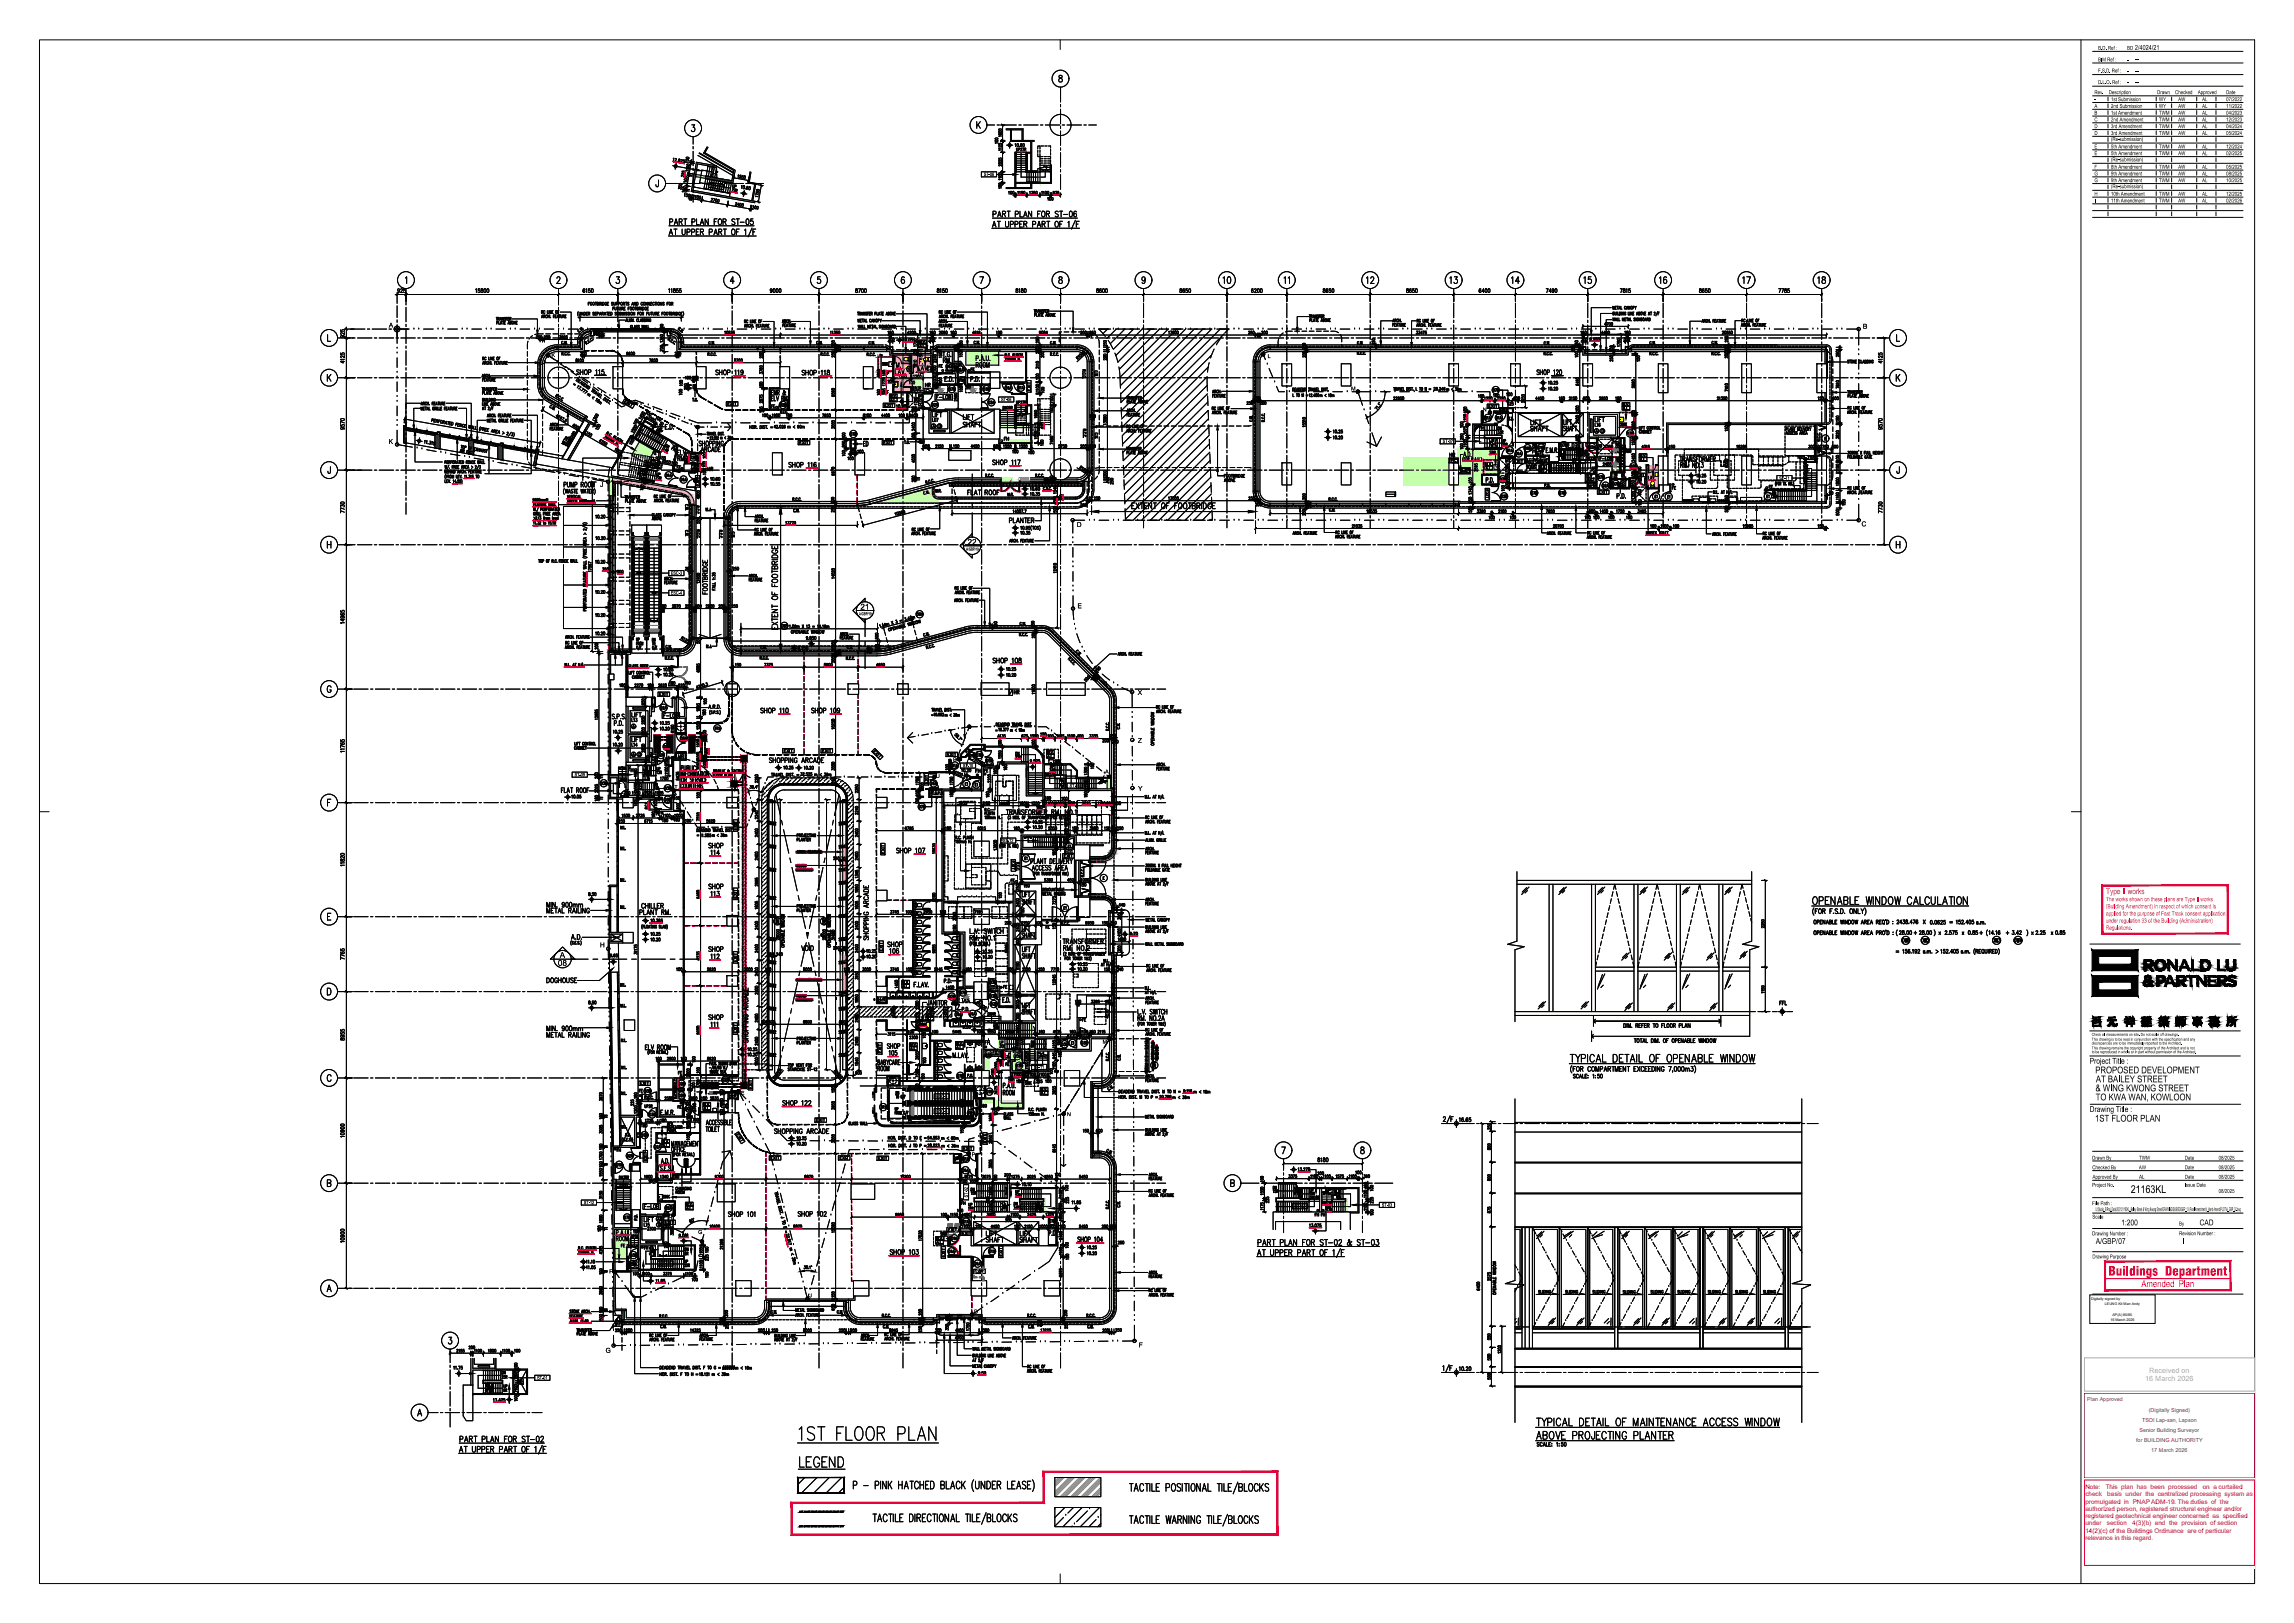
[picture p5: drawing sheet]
<svg xmlns="http://www.w3.org/2000/svg" width="1189mm" height="841mm" viewBox="0 0 1189 841" stroke-linecap="round" stroke-linejoin="round" font-family="sans-serif">
<defs><g id="words">
<text font-size="6.6" fill="#ff003f" x="1093" y="661">Buildings Department</text>
<text font-size="5.6" x="1104" y="618">21163KL</text>
<g font-size="4.9">
<text x="1086" y="556">PROPOSED DEVELOPMENT</text>
<text x="1086" y="561">AT BAILEY STREET</text>
<text x="1086" y="566">&amp; WING KWONG STREET</text>
<text x="1086" y="570">TO KWA WAN, KOWLOON</text>
<text x="1086" y="581">1ST FLOOR PLAN</text>
</g>
<text font-size="4.9" fill="#ff003f" x="1110" y="667">Amended Plan</text>
<g font-size="4.2">
<text x="501" y="282">22</text>
<text x="446" y="316">21</text>
<text x="290" y="496">A</text>
<text x="289" y="500">08</text>
<text x="1083" y="551">Project Title :</text>
<text x="1083" y="576">Drawing Title :</text>
<text x="1099" y="635">1:200</text>
<text x="1140" y="635">CAD</text>
<text x="1086" y="645">A/GBP/07</text>
<text x="1131" y="645">I</text>
</g>
<text font-size="4.2" fill="#ff003f" x="1091" y="463">Type II works</text>
<g font-size="3.7" fill="#0ff">
<text x="1114" y="711">Received on</text>
<text x="1112" y="715">16 March 2026</text>
</g>
<g font-size="3.5">
<text x="1106" y="26">2/4024/21</text>
<text x="1106" y="32">--</text>
<text x="1106" y="38">--</text>
<text x="1106" y="44">--</text>
<text x="201" y="170">A</text>
<text x="965" y="170">B</text>
<text x="201" y="230">K</text>
<text x="311" y="252">J</text>
<text x="558" y="273">D</text>
<text x="965" y="273">C</text>
<text x="558" y="315">E</text>
<text x="590" y="360">X</text>
<text x="590" y="385">Z</text>
<text x="590" y="410">Y</text>
<text x="311" y="491">H</text>
<text x="314" y="701">G</text>
<text x="590" y="698">F</text>
</g>
<g font-size="3.3" fill="#f00">
<text x="1081" y="772">Note:</text>
<text x="1091" y="772">This plan has been processed</text>
<text x="1142" y="772">on a curtailed</text>
<text x="1081" y="775">check</text>
<text x="1081" y="779">promulgated in PNAP ADM-19. The duties of the</text>
<text x="1092" y="775">basis under the centralized processing system as</text>
<text x="1081" y="783">authorized person, registered structural engineer and/or</text>
<text x="1081" y="787">registered geotechnical engineer concerned as specified</text>
<text x="1081" y="790">under</text>
<text x="1092" y="790">section</text>
<text x="1105" y="790">4(3)(b) and the provision of section</text>
<text x="1081" y="794">14(2)(c) of the Buildings Ordinance are of particular</text>
<text x="1081" y="798">relevance in this regard.</text>
</g>
<g font-size="3.1" fill="#ff003f">
<text x="1091" y="467">The works shown on these plans are Type II works</text>
<text x="1091" y="471">(Building Amendment) in respect of which consent is</text>
<text x="1091" y="478">under regulation 33 of the Building (Administration)</text>
<text x="1091" y="474">applied for the purpose of Fast Track consent application</text>
<text x="1091" y="482">Regulations.</text>
</g>
<g font-size="2.8">
<text x="1087" y="26">B.D. Ref :</text>
<text x="1102" y="26">BD</text>
<text x="1087" y="32">BIM Ref :</text>
<text x="1102" y="32">-</text>
<text x="1087" y="38">F.S.D. Ref :</text>
<text x="1102" y="38">-</text>
<text x="1087" y="44">D.L.O. Ref :</text>
<text x="1102" y="44">-</text>
<text x="1085" y="52">-</text>
<text x="1085" y="49">Rev.</text>
<text x="1093" y="49">Description</text>
<text x="1094" y="52">1st Submission</text>
<text x="1118" y="49">Drawn</text>
<text x="1119" y="52">WY</text>
<text x="1127" y="49">Checked</text>
<text x="1129" y="52">AW</text>
<text x="1139" y="49">Approved</text>
<text x="1141" y="52">AL</text>
<text x="1154" y="52">07/2022</text>
<text x="1154" y="49">Date</text>
<text x="1085" y="56">A</text>
<text x="1085" y="59">B</text>
<text x="1094" y="56">2nd Submission</text>
<text x="1094" y="59">1st Amendment</text>
<text x="1119" y="56">WY</text>
<text x="1119" y="59">TWM</text>
<text x="1129" y="56">AW</text>
<text x="1129" y="59">AW</text>
<text x="1141" y="56">AL</text>
<text x="1141" y="59">AL</text>
<text x="1154" y="56">11/2022</text>
<text x="1154" y="59">04/2023</text>
<text x="1085" y="63">C</text>
<text x="1094" y="63">2nd Amendment</text>
<text x="1119" y="63">TWM</text>
<text x="1129" y="63">AW</text>
<text x="1141" y="63">AL</text>
<text x="1154" y="63">12/2023</text>
<text x="1085" y="66">D</text>
<text x="1085" y="70">D</text>
<text x="1094" y="66">3rd Amendment</text>
<text x="1094" y="70">3rd Amendment</text>
<text x="1119" y="66">TWM</text>
<text x="1119" y="70">TWM</text>
<text x="1129" y="66">AW</text>
<text x="1129" y="70">AW</text>
<text x="1141" y="66">AL</text>
<text x="1141" y="70">AL</text>
<text x="1154" y="66">04/2024</text>
<text x="1154" y="70">05/2024</text>
<text x="1085" y="77">E</text>
<text x="1094" y="73">(Re-submission)</text>
<text x="1094" y="77">5th Amendment</text>
<text x="1119" y="77">TWM</text>
<text x="1129" y="77">AW</text>
<text x="1141" y="77">AL</text>
<text x="1154" y="77">12/2024</text>
<text x="1085" y="80">E</text>
<text x="1094" y="80">5th Amendment</text>
<text x="1094" y="84">(Re-submission)</text>
<text x="1119" y="80">TWM</text>
<text x="1129" y="80">AW</text>
<text x="1141" y="80">AL</text>
<text x="1154" y="80">02/2025</text>
<text x="1085" y="87">F</text>
<text x="1094" y="87">8th Amendment</text>
<text x="1119" y="87">TWM</text>
<text x="1129" y="87">AW</text>
<text x="1141" y="87">AL</text>
<text x="1154" y="87">05/2025</text>
<text x="1085" y="91">G</text>
<text x="1085" y="94">G</text>
<text x="1094" y="91">9th Amendment</text>
<text x="1094" y="94">9th Amendment</text>
<text x="1119" y="91">TWM</text>
<text x="1119" y="94">TWM</text>
<text x="1129" y="91">AW</text>
<text x="1129" y="94">AW</text>
<text x="1141" y="91">AL</text>
<text x="1141" y="94">AL</text>
<text x="1154" y="91">08/2025</text>
<text x="1154" y="94">10/2025</text>
<text x="1085" y="101">H</text>
<text x="1094" y="98">(Re-submission)</text>
<text x="1094" y="101">10th Amendment</text>
<text x="1119" y="101">TWM</text>
<text x="1129" y="101">AW</text>
<text x="1141" y="101">AL</text>
<text x="1154" y="101">12/2025</text>
<text x="1085" y="105">I</text>
<text x="1094" y="105">11th Amendment</text>
<text x="1119" y="105">TWM</text>
<text x="1129" y="105">AW</text>
<text x="1141" y="105">AL</text>
<text x="1154" y="105">02/2026</text>
<text x="286" y="185">K</text>
<text x="657" y="186">L</text>
<text x="700" y="202">M</text>
<text x="768" y="213">N</text>
<text x="494" y="395">B</text>
<text x="573" y="401">A</text>
<text x="485" y="403">U</text>
<text x="349" y="409">T</text>
<text x="571" y="541">M</text>
<text x="384" y="567">E</text>
<text x="553" y="578">N</text>
<text x="504" y="599">P</text>
<text x="1084" y="601">Drawn By</text>
<text x="1084" y="606">Checked By</text>
<text x="1108" y="606">AW</text>
<text x="1109" y="601">TWM</text>
<text x="1132" y="601">Date</text>
<text x="1132" y="606">Date</text>
<text x="1150" y="606">08/2025</text>
<text x="1150" y="601">08/2025</text>
<text x="1084" y="611">Approved By</text>
<text x="1109" y="611">AL</text>
<text x="1132" y="611">Date</text>
<text x="1150" y="611">08/2025</text>
<text x="1084" y="615">Project No.</text>
<text x="1132" y="615">Issue Date</text>
<text x="1150" y="618">08/2025</text>
<text x="1084" y="625">File Path :</text>
<text x="1086" y="628">U:\Studio_B\Proj_Data\2021\21163KL_Bailey Street &amp; Wing Kwong Street\DRAWING\SUB\BD\GBP_13 (Final Amendment)\_Hand Amend\PLOT\A_GBP_07.dwg</text>
<text x="346" y="632">H</text>
<text x="1084" y="631">Scale</text>
<text x="1129" y="635">By</text>
<text x="362" y="639">G</text>
<text x="1084" y="640">Drawing Number :</text>
<text x="1129" y="640">Revision Number :</text>
<text x="1084" y="652">Drawing Purpose</text>
<text x="316" y="660">F</text>
<text x="419" y="672">J</text>
<text x="505" y="681">D</text>
</g>
<g font-size="2.8" fill="#800080">
<text x="1082" y="726">Plan Approved</text>
<text x="1114" y="731">(Digitally Signed)</text>
<text x="1110" y="737">TSOI Lap-san, Lapson</text>
<text x="1109" y="742">Senior Building Surveyor</text>
<text x="1107" y="747">for BUILDING AUTHORITY</text>
<text x="1115" y="753">17 March 2026</text>
</g>
<g font-size="2.4">
<text x="510" y="91">ST-06</text>
<text x="368" y="97" transform="rotate(10 368 97)">ST-05</text>
<text x="519" y="208">ST-06</text>
<text x="337" y="226" transform="rotate(30 337 226)">ST-05</text>
<text x="748" y="230">ST-07</text>
<text x="808" y="243">ST-08</text>
<text x="922" y="249">ST-T1</text>
<text x="348" y="298">ESC-3</text>
<text x="348" y="308">ESC-4</text>
<text x="499" y="398">ST-10</text>
<text x="298" y="402">ST-09</text>
<text x="554" y="408">ST-04</text>
<text x="520" y="436">ST-T2</text>
<text x="536" y="554">ST-11</text>
<text x="485" y="569">ESC-5</text>
<text x="485" y="577">ESC-6</text>
<text x="303" y="624">ST-12</text>
<text x="502" y="620" transform="rotate(-90 502 620)">ST-02</text>
<text x="530" y="626">ST-03</text>
<text x="671" y="626">ST-02</text>
<text x="716" y="625">ST-03</text>
<text x="342" y="656">ST-01</text>
<text x="278" y="715">ST-01</text>
</g>
<g font-size="2.1">
<text x="501" y="285">A/GBP/19</text>
<text x="445" y="319">A/GBP/19</text>
<text x="1084" y="537">Check all measurements on site. Do not scale off drawings.</text>
<text x="1084" y="539">This drawing is to be read in conjunction with the specification and any</text>
<text x="1084" y="541">discrepancies are to be immediately reported to the Architect.</text>
<text x="1084" y="544">This drawing remains the copyright property of the Architect and is not</text>
<text x="1084" y="546">to be reproduced in whole or in part without permission of the Architect.</text>
</g>
<g font-size="1.9">
<text x="1084" y="673">Digitally signed by</text>
<text x="1091" y="676">LEUNG Kit Man Andy</text>
<text x="1095" y="682">AP(A) 80/85</text>
<text x="1094" y="685">16 March 2026</text>
</g>
</g></defs>
<g fill="#b8a15c" stroke="#b8a15c" stroke-width=".52">
<path d="M317 250h2z"/>
<path d="M317 250h2v7z"/>
<path d="M495 518h1z"/>
<path d="M495 518l-1 1z"/>
<path d="M495 518h1l-2 1z"/>
<path d="M317 257h2zM317 250l2 7h-2z"/>
<path d="M340 393v3zM340 393v3z"/>
<path d="M317 257h2zM317 250l2 7h-2z"/>
<path d="M340 393v3zM340 393v3z"/>
</g>
<g fill="#dddd6e" stroke="#dddd6e" stroke-width=".52">
<path d="M316 247h1z"/>
<path d="M317 336v2z"/>
<path d="M331 229l8 4h-10z"/>
<path d="M329 233h10l-1 3z"/>
<path d="M316 247l1 10v-10zM316 247l1 10h-1z"/>
<path d="M318 637l8 9v-9zM318 637l8 9h-7z"/>
<path d="M319 646l6 6v-6zM319 646l6 6h-6z"/>
<path d="M501 182l17 7v-7zM501 182l17 7h-17z"/>
<path d="M317 257v6v-6zM317 257v6z"/>
<path d="M317 263h1zM317 263h1h-1z"/>
<path d="M318 263v2zM318 263v2z"/>
<path d="M317 265l1 1v-1zM317 265l1 1h-1z"/>
<path d="M317 266v9v-9zM317 266v9z"/>
<path d="M317 275h1zM317 275h1h-1z"/>
<path d="M318 275v2zM318 275v2z"/>
<path d="M317 277l1 1v-1zM317 277l1 1h-1z"/>
<path d="M317 278v9v-9zM317 278v9z"/>
<path d="M317 287h1zM317 287h1h-1z"/>
<path d="M318 287v2zM318 287v2z"/>
<path d="M317 289l1 1v-1zM317 289l1 1h-1z"/>
<path d="M317 290v9v-9zM317 290v9z"/>
<path d="M317 299h1zM317 299h1h-1z"/>
<path d="M318 299v2zM318 299v2z"/>
<path d="M317 301l1 1v-1zM317 301l1 1h-1z"/>
<path d="M317 302v9v-9zM317 302v9z"/>
<path d="M317 311h1zM317 311h1h-1z"/>
<path d="M318 311v2zM318 311v2z"/>
<path d="M317 313l1 1v-1zM317 313l1 1h-1z"/>
<path d="M317 314v9v-9zM317 314v9z"/>
<path d="M317 323h1zM317 323h1h-1z"/>
<path d="M318 323v2zM318 323v2z"/>
<path d="M317 325l1 1v-1zM317 325l1 1h-1z"/>
<path d="M317 326v10v-10zM317 326v10z"/>
<path d="M528 248l6 1v-1zM528 248l6 1h-6z"/>
<path d="M329 233l-2 3h11zM327 236h11l-3 4z"/>
<path d="M519 571l11 1v-1zM519 571l11 1h-11z"/>
<path d="M355 234l3 1zM355 234l3 1h-3z"/>
<path d="M355 235v5v-5zM355 235v5z"/>
<path d="M349 558l5 1v-1zM349 558l5 1h-5z"/>
<path d="M349 559v5v-5zM349 559v5z"/>
<path d="M349 565v5v-5zM349 565v5z"/>
<path d="M349 570l5 1v-1zM349 570l5 1h-5z"/>
<path d="M336 414l1 5v-5zM336 414l1 5h-1z"/>
<path d="M336 419l6 1v-1zM336 419l6 1h-6z"/>
<path d="M316 247l1 10v-10zM316 247l1 10h-1z"/>
<path d="M318 637l8 9v-9zM318 637l8 9h-7z"/>
<path d="M319 646l6 6v-6zM319 646l6 6h-6z"/>
<path d="M501 182l17 7v-7zM501 182l17 7h-17z"/>
<path d="M317 257v6v-6zM317 257v6z"/>
<path d="M317 263h1zM317 263h1h-1z"/>
<path d="M318 263v2zM318 263v2z"/>
<path d="M317 265l1 1v-1zM317 265l1 1h-1z"/>
<path d="M317 266v9v-9zM317 266v9z"/>
<path d="M317 275h1zM317 275h1h-1z"/>
<path d="M318 275v2zM318 275v2z"/>
<path d="M317 277l1 1v-1zM317 277l1 1h-1z"/>
<path d="M317 278v9v-9zM317 278v9z"/>
<path d="M317 287h1zM317 287h1h-1z"/>
<path d="M318 287v2zM318 287v2z"/>
<path d="M317 289l1 1v-1zM317 289l1 1h-1z"/>
<path d="M317 290v9v-9zM317 290v9z"/>
<path d="M317 299h1zM317 299h1h-1z"/>
<path d="M318 299v2zM318 299v2z"/>
<path d="M317 301l1 1v-1zM317 301l1 1h-1z"/>
<path d="M317 302v9v-9zM317 302v9z"/>
<path d="M317 311h1zM317 311h1h-1z"/>
<path d="M318 311v2zM318 311v2z"/>
<path d="M317 313l1 1v-1zM317 313l1 1h-1z"/>
<path d="M317 314v9v-9zM317 314v9z"/>
<path d="M317 323h1zM317 323h1h-1z"/>
<path d="M318 323v2zM318 323v2z"/>
<path d="M317 325l1 1v-1zM317 325l1 1h-1z"/>
<path d="M317 326v10v-10zM317 326v10z"/>
<path d="M528 248l6 1v-1zM528 248l6 1h-6z"/>
<path d="M329 233l-2 3h11zM327 236h11l-3 4z"/>
<path d="M519 571l11 1v-1zM519 571l11 1h-11z"/>
<path d="M355 234l3 1zM355 234l3 1h-3z"/>
<path d="M355 235v5v-5zM355 235v5z"/>
<path d="M349 558l5 1v-1zM349 558l5 1h-5z"/>
<path d="M349 559v5v-5zM349 559v5z"/>
<path d="M349 565v5v-5zM349 565v5z"/>
<path d="M349 570l5 1v-1zM349 570l5 1h-5z"/>
<path d="M336 414l1 5v-5zM336 414l1 5h-1z"/>
<path d="M336 419l6 1v-1zM336 419l6 1h-6z"/>
</g>
<g fill="#7fdfff" stroke="#7fdfff" stroke-width=".52">
<path d="M496 517v1z"/>
<path d="M494 519h-1z"/>
<path d="M472 193h1z"/>
<path d="M502 386h1l-4 5z"/>
<path d="M487 515h1z"/>
<path d="M484 517h1v1z"/>
<path d="M491 651h1zM491 651h1z"/>
<path d="M491 651l6 1v-1zM491 651l6 1h-6z"/>
<path d="M491 640h1zM491 640h1z"/>
<path d="M491 640l1 6v-6zM491 640l1 6h-1z"/>
<path d="M340 603l1 4v-4zM340 603l1 4h-1z"/>
<path d="M493 519h1zM493 520h1z"/>
<path d="M338 396l2 1v-1zM338 396l2 1h-2z"/>
<path d="M844 248l1 5v-5zM844 248l1 5h-1z"/>
<path d="M853 241h1zM853 241h1h-1z"/>
<path d="M853 241h1zM853 241h1z"/>
<path d="M853 241l1 12v-12zM853 241l1 12h-1z"/>
<path d="M853 253h6zM853 253h6h-6z"/>
<path d="M858 241h1zM858 241h1h-1z"/>
<path d="M768 246h9zM768 246h9h-9z"/>
<path d="M477 193l1 1v-1zM477 193l1 1h-1z"/>
<path d="M472 184v9v-9zM472 184v9z"/>
<path d="M472 193l1 1v-1zM472 193l1 1h-1z"/>
<path d="M472 194v3v-3zM472 194v3z"/>
<path d="M472 201v2v-2zM472 201v2z"/>
<path d="M463 184v19v-19zM463 184v19z"/>
<path d="M463 203h9zM463 203h9h-9z"/>
<path d="M511 569h4zM511 569h4h-4z"/>
<path d="M530 570l1 4v-4zM530 570l1 4h-1z"/>
<path d="M515 569v5v-5zM515 569v5z"/>
<path d="M515 574l16 1v-1zM515 574l16 1h-16z"/>
<path d="M503 386h7zM503 386h7h-8z"/>
<path d="M502 386l-4 5h1zM498 391h1z"/>
<path d="M532 182v16v-16zM532 182v16z"/>
<path d="M531 198l1 1v-1zM531 198l1 1h-1z"/>
<path d="M488 514v1zM488 514v1z"/>
<path d="M487 515l-2 2 3-2zM484 517l3-2-2 2z"/>
<path d="M484 518h1zM484 517l1 1h-1z"/>
<path d="M491 651h1zM491 651h1z"/>
<path d="M491 651l6 1v-1zM491 651l6 1h-6z"/>
<path d="M491 640h1zM491 640h1z"/>
<path d="M491 640l1 6v-6zM491 640l1 6h-1z"/>
<path d="M340 603l1 4v-4zM340 603l1 4h-1z"/>
<path d="M493 519h1zM493 520h1z"/>
<path d="M338 396l2 1v-1zM338 396l2 1h-2z"/>
<path d="M844 248l1 5v-5zM844 248l1 5h-1z"/>
<path d="M853 241h1zM853 241h1h-1z"/>
<path d="M853 241h1zM853 241h1z"/>
<path d="M853 241l1 12v-12zM853 241l1 12h-1z"/>
<path d="M853 253h6zM853 253h6h-6z"/>
<path d="M858 241h1zM858 241h1h-1z"/>
<path d="M768 246h9zM768 246h9h-9z"/>
<path d="M477 193l1 1v-1zM477 193l1 1h-1z"/>
<path d="M472 184v9v-9zM472 184v9z"/>
<path d="M472 193l1 1v-1zM472 193l1 1h-1z"/>
<path d="M472 194v3v-3zM472 194v3z"/>
<path d="M472 201v2v-2zM472 201v2z"/>
<path d="M463 184v19v-19zM463 184v19z"/>
<path d="M463 203h9zM463 203h9h-9z"/>
<path d="M511 569h4zM511 569h4h-4z"/>
<path d="M530 570l1 4v-4zM530 570l1 4h-1z"/>
<path d="M515 569v5v-5zM515 569v5z"/>
<path d="M515 574l16 1v-1zM515 574l16 1h-16z"/>
<path d="M503 386h7zM503 386h7h-8z"/>
<path d="M502 386l-4 5h1zM498 391h1z"/>
<path d="M532 182v16v-16zM532 182v16z"/>
<path d="M531 198l1 1v-1zM531 198l1 1h-1z"/>
<path d="M488 514v1zM488 514v1z"/>
<path d="M487 515l-2 2 3-2zM484 517l3-2-2 2z"/>
<path d="M484 518h1zM484 517l1 1h-1z"/>
</g>
<g fill="#ff0" stroke="#ff0" stroke-width=".52">
<path d="M858 245h1z"/>
<path d="M858 247h1z"/>
<path d="M855 252h2z"/>
<path d="M855 253h2z"/>
<path d="M470 190h1z"/>
<path d="M481 185h1z"/>
<path d="M479 185h1z"/>
<path d="M469 187h1z"/>
<path d="M471 187h1z"/>
<path d="M489 641l2 2v-2zM489 641l2 2h-2z"/>
<path d="M480 530l2 2v-2zM480 530l2 2h-2z"/>
<path d="M774 241l2 2v-2zM774 241l2 2h-2z"/>
<path d="M839 216l2 3v-3zM839 216l2 3h-2z"/>
<path d="M858 245h1zM858 245h1z"/>
<path d="M858 245h1zM858 245h1z"/>
<path d="M858 245h1zM858 245h1z"/>
<path d="M858 245h1zM858 245h1z"/>
<path d="M858 245h1zM858 245h1z"/>
<path d="M858 245h1zM858 245h1zM858 245h1z"/>
<path d="M858 245l1 1v-1zM858 245l1 1h-1z"/>
<path d="M858 246l1 1v-1zM858 246l1 1h-1z"/>
<path d="M858 247h1zM858 247h1z"/>
<path d="M858 247h1zM858 247h1zM858 247h1zM858 247h1z"/>
<path d="M858 247h1zM858 247h1zM858 247h1zM858 247h1z"/>
<path d="M858 247h1zM858 247h1zM858 247h1z"/>
<path d="M856 249h1zM856 249h1z"/>
<path d="M856 249h1zM856 249h1z"/>
<path d="M856 249h1zM856 249h1z"/>
<path d="M856 249h1zM856 249h1z"/>
<path d="M856 249l1 1zM856 249l1 1z"/>
<path d="M856 250h1zM856 250h1z"/>
<path d="M856 250h1zM856 250h1z"/>
<path d="M856 250h1zM856 250h1z"/>
<path d="M855 250h2zM855 250l2 1z"/>
<path d="M856 251h1zM856 251h1z"/>
<path d="M856 251l1 1v-1zM856 251l1 1h-1z"/>
<path d="M855 252h2zM855 252h2zM855 252h2zM855 252h2zM855 252h2z"/>
<path d="M855 252h2zM855 252h2zM855 252h2zM855 252h2z"/>
<path d="M855 252h2zM855 252h2zM855 252h2zM855 252h2zM855 252h2zM855 252h2z"/>
<path d="M855 252h2zM855 252h2zM855 252h2zM855 252h2z"/>
<path d="M855 252h2zM855 252h2zM855 252h2z"/>
<path d="M855 252h2zM855 252h2zM855 252h2zM855 252h2zM855 252h2z"/>
<path d="M855 252h2zM855 252h2zM855 252h2zM855 252h2z"/>
<path d="M855 252l2 1v-1zM855 252l2 1h-2zM855 253h2zM855 253h2z"/>
<path d="M855 253h2zM855 253h2zM855 253h2z"/>
<path d="M855 253h2zM855 253h2z"/>
<path d="M855 253h2zM855 253h2z"/>
<path d="M855 253h2zM855 253h2z"/>
<path d="M855 253h2zM855 253h2zM855 253h2z"/>
<path d="M855 253h2zM855 253h2z"/>
<path d="M470 190h1zM470 190h1zM470 190h1zM470 190h1z"/>
<path d="M470 190h1zM470 190h1zM470 190h1zM470 190h1z"/>
<path d="M470 190h1zM470 190h1z"/>
<path d="M470 190h1zM470 190h1zM470 190h1zM470 190h1z"/>
<path d="M470 190h1zM470 190h1zM470 190h1zM470 190h1z"/>
<path d="M470 190h1zM470 190h1z"/>
<path d="M470 190h1zM470 190h1zM470 190h1zM470 190h1z"/>
<path d="M470 190h1zM470 190h1zM470 190h1z"/>
<path d="M470 190l1 1zM470 191h1z"/>
<path d="M470 191h1zM470 191h1z"/>
<path d="M470 191h1zM470 191h1z"/>
<path d="M470 191h1zM470 191h1z"/>
<path d="M470 191h1zM470 191h1z"/>
<path d="M470 191h1zM470 191h1z"/>
<path d="M470 191h1zM470 191h1z"/>
<path d="M470 191h1zM470 191h1z"/>
<path d="M470 191h1zM470 191h1z"/>
<path d="M470 191h1zM470 191h1z"/>
<path d="M470 191l1 1zM470 191l1 1z"/>
<path d="M470 192h1zM470 192h1zM470 192h1z"/>
<path d="M470 192h1zM470 192h1zM470 192h1z"/>
<path d="M470 192h1zM470 192h1zM470 192h1zM470 192h1z"/>
<path d="M470 192h1zM470 192h1z"/>
<path d="M470 192h1zM470 192h1zM470 192h1zM470 192h1z"/>
<path d="M470 192h1zM470 192h1zM470 192h1zM470 192h1z"/>
<path d="M470 192h1zM470 192h1z"/>
<path d="M470 192h1zM470 192h1zM470 192h1z"/>
<path d="M470 192h1zM470 192h1zM470 192h1z"/>
<path d="M470 192h1zM470 192h1z"/>
<path d="M463 198l2 3v-3zM463 198l2 3h-2z"/>
<path d="M481 190l2 3v-3zM481 190l2 3h-2z"/>
<path d="M481 185h1zM481 185h1z"/>
<path d="M481 185h1zM481 185h1z"/>
<path d="M481 185h1zM481 185h1z"/>
<path d="M481 185h1zM481 185h1zM481 185h1zM481 185h1z"/>
<path d="M481 185h1zM481 185h1z"/>
<path d="M481 185h1zM481 185h1zM481 185h1z"/>
<path d="M481 185h1zM481 185h1z"/>
<path d="M479 185h1zM479 185h1z"/>
<path d="M481 185h1zM481 185h1z"/>
<path d="M479 185l3 1zM479 186h3z"/>
<path d="M479 186h3zM479 186h3z"/>
<path d="M479 186h3zM479 186h3z"/>
<path d="M479 186h3zM479 186h3z"/>
<path d="M479 186h3zM479 186h3z"/>
<path d="M479 186h3zM479 186h3z"/>
<path d="M479 186h3zM479 186h3z"/>
<path d="M479 186h3zM479 186h3z"/>
<path d="M479 186l3 1zM479 186l3 1z"/>
<path d="M479 187h3zM479 187h3z"/>
<path d="M479 187h3zM479 187h3z"/>
<path d="M479 187h3zM479 187h3z"/>
<path d="M479 187h3zM479 187h3z"/>
<path d="M479 187h3zM479 187h3z"/>
<path d="M479 187h1zM479 187h1z"/>
<path d="M479 187h1zM479 187h1z"/>
<path d="M481 187h1zM481 187h1z"/>
<path d="M481 187h1zM481 187h1zM481 187h1zM481 187h1z"/>
<path d="M481 187h1zM481 187h1zM481 187h1zM481 187h1z"/>
<path d="M481 187h1zM481 187h1z"/>
<path d="M481 187h1zM481 187h1zM481 187h1zM481 187h1zM481 187h1zM481 187h1zM481 187h1zM481 187h1z"/>
<path d="M481 187h1zM481 187h1zM481 187h1zM481 187h1z"/>
<path d="M481 187h1zM481 187h1zM481 187h1zM481 187h1zM481 187h1z"/>
<path d="M481 187h1zM481 187h1zM481 187h1z"/>
<path d="M481 187h1zM481 187h1z"/>
<path d="M471 185h1zM471 185h1z"/>
<path d="M471 185h1zM471 185h1zM471 185h1zM471 185h1z"/>
<path d="M471 185h1zM471 185h1zM471 185h1zM471 185h1z"/>
<path d="M471 185h1zM471 185h1z"/>
<path d="M471 185h1zM471 185h1zM471 185h1zM471 185h1z"/>
<path d="M471 185h1zM471 185h1z"/>
<path d="M469 185h1zM469 185h1z"/>
<path d="M469 185h1zM469 185h1z"/>
<path d="M469 185h1zM469 185h1z"/>
<path d="M471 185h1zM471 185h1z"/>
<path d="M469 185h3zM469 185h3z"/>
<path d="M469 185l3 1zM469 186h3z"/>
<path d="M469 186h3zM469 186h3z"/>
<path d="M469 186h3zM469 186h3z"/>
<path d="M468 186h4zM468 186h4z"/>
<path d="M468 186h4zM468 186h4z"/>
<path d="M468 186h4zM468 186h4z"/>
<path d="M468 186h4zM468 186h4z"/>
<path d="M468 186h4zM468 186h4z"/>
<path d="M468 186l4 1zM468 186l4 1z"/>
<path d="M468 187h4zM468 187h4z"/>
<path d="M469 187h3zM469 187h3z"/>
<path d="M469 187h3zM469 187h3z"/>
<path d="M469 187h3zM469 187h3z"/>
<path d="M469 187h1zM469 187h1z"/>
<path d="M469 187h1zM469 187h1z"/>
<path d="M471 187h1zM471 187h1z"/>
<path d="M471 187h1zM471 187h1zM471 187h1zM471 187h1zM471 187h1zM471 187h1zM471 187h1zM471 187h1z"/>
<path d="M471 187h1zM471 187h1zM471 187h1zM471 187h1zM471 187h1zM471 187h1zM471 187h1zM471 187h1z"/>
<path d="M471 187h1zM471 187h1zM471 187h1z"/>
<path d="M471 187h1zM471 187h1zM471 187h1zM471 187h1zM471 187h1zM471 187h1z"/>
<path d="M471 187h1zM471 187h1zM471 187h1zM471 187h1zM471 187h1zM471 187h1z"/>
<path d="M489 641l2 2v-2zM489 641l2 2h-2z"/>
<path d="M480 530l2 2v-2zM480 530l2 2h-2z"/>
<path d="M774 241l2 2v-2zM774 241l2 2h-2z"/>
<path d="M839 216l2 3v-3zM839 216l2 3h-2z"/>
<path d="M858 245h1zM858 245h1z"/>
<path d="M858 245h1zM858 245h1z"/>
<path d="M858 245h1zM858 245h1z"/>
<path d="M858 245h1zM858 245h1z"/>
<path d="M858 245h1zM858 245h1z"/>
<path d="M858 245h1zM858 245h1z"/>
<path d="M858 245h1zM858 245h1z"/>
<path d="M858 245l1 1v-1zM858 245l1 1h-1z"/>
<path d="M858 246l1 1v-1zM858 246l1 1h-1z"/>
<path d="M858 247h1zM858 247h1z"/>
<path d="M858 247h1zM858 247h1zM858 247h1zM858 247h1z"/>
<path d="M858 247h1zM858 247h1zM858 247h1zM858 247h1z"/>
<path d="M858 247h1zM858 247h1z"/>
<path d="M858 247h1zM858 247h1zM858 247h1z"/>
<path d="M856 249h1zM856 249h1z"/>
<path d="M856 249h1zM856 249h1z"/>
<path d="M856 249h1zM856 249h1z"/>
<path d="M856 249h1zM856 249h1z"/>
<path d="M856 249l1 1zM856 249l1 1z"/>
<path d="M856 250h1zM856 250h1z"/>
<path d="M856 250h1zM856 250h1z"/>
<path d="M856 250h1zM856 250h1z"/>
<path d="M855 250h2zM855 250l2 1z"/>
<path d="M856 251h1zM856 251h1z"/>
<path d="M856 251l1 1v-1zM856 251l1 1h-1z"/>
<path d="M855 252h2zM855 252h2zM855 252h2zM855 252h2zM855 252h2z"/>
<path d="M855 252h2zM855 252h2zM855 252h2z"/>
<path d="M855 252h2zM855 252h2z"/>
<path d="M855 252h2zM855 252h2zM855 252h2zM855 252h2zM855 252h2zM855 252h2z"/>
<path d="M855 252h2zM855 252h2zM855 252h2zM855 252h2z"/>
<path d="M855 252h2zM855 252h2zM855 252h2z"/>
<path d="M855 252h2zM855 252h2zM855 252h2zM855 252h2zM855 252h2z"/>
<path d="M855 252h2zM855 252h2zM855 252h2zM855 252h2z"/>
<path d="M855 252l2 1v-1zM855 252l2 1h-2zM855 253h2zM855 253h2z"/>
<path d="M855 253h2zM855 253h2zM855 253h2z"/>
<path d="M855 253h2zM855 253h2z"/>
<path d="M855 253h2zM855 253h2z"/>
<path d="M855 253h2zM855 253h2z"/>
<path d="M855 253h2zM855 253h2zM855 253h2z"/>
<path d="M855 253h2zM855 253h2z"/>
<path d="M470 190h1zM470 190h1zM470 190h1zM470 190h1z"/>
<path d="M470 190h1zM470 190h1zM470 190h1zM470 190h1z"/>
<path d="M470 190h1zM470 190h1z"/>
<path d="M470 190h1zM470 190h1zM470 190h1zM470 190h1z"/>
<path d="M470 190h1zM470 190h1zM470 190h1zM470 190h1z"/>
<path d="M470 190h1zM470 190h1z"/>
<path d="M470 190h1zM470 190h1zM470 190h1zM470 190h1z"/>
<path d="M470 190h1zM470 190h1zM470 190h1z"/>
<path d="M470 190l1 1zM470 191h1z"/>
<path d="M470 191h1zM470 191h1z"/>
<path d="M470 191h1zM470 191h1z"/>
<path d="M470 191h1zM470 191h1z"/>
<path d="M470 191h1zM470 191h1z"/>
<path d="M470 191h1zM470 191h1z"/>
<path d="M470 191h1zM470 191h1z"/>
<path d="M470 191h1zM470 191h1z"/>
<path d="M470 191h1zM470 191h1z"/>
<path d="M470 191h1zM470 191h1z"/>
<path d="M470 191l1 1zM470 191l1 1z"/>
<path d="M470 192h1zM470 192h1zM470 192h1z"/>
<path d="M470 192h1zM470 192h1zM470 192h1z"/>
<path d="M470 192h1zM470 192h1zM470 192h1zM470 192h1z"/>
<path d="M470 192h1zM470 192h1z"/>
<path d="M470 192h1zM470 192h1zM470 192h1zM470 192h1z"/>
<path d="M470 192h1zM470 192h1zM470 192h1zM470 192h1z"/>
<path d="M470 192h1zM470 192h1z"/>
<path d="M470 192h1zM470 192h1zM470 192h1z"/>
<path d="M470 192h1zM470 192h1zM470 192h1z"/>
<path d="M470 192h1zM470 192h1z"/>
<path d="M463 198l2 3v-3zM463 198l2 3h-2z"/>
<path d="M481 190l2 3v-3zM481 190l2 3h-2z"/>
<path d="M481 185h1zM481 185h1z"/>
<path d="M481 185h1zM481 185h1z"/>
<path d="M481 185h1zM481 185h1z"/>
<path d="M481 185h1zM481 185h1zM481 185h1zM481 185h1z"/>
<path d="M481 185h1zM481 185h1z"/>
<path d="M481 185h1zM481 185h1zM481 185h1zM481 185h1z"/>
<path d="M481 185h1zM481 185h1z"/>
<path d="M479 185h1zM479 185h1z"/>
<path d="M481 185h1zM481 185h1z"/>
<path d="M479 185l3 1zM479 186h3z"/>
<path d="M479 186h3zM479 186h3z"/>
<path d="M479 186h3zM479 186h3z"/>
<path d="M479 186h3zM479 186h3z"/>
<path d="M479 186h3zM479 186h3z"/>
<path d="M479 186h3zM479 186h3z"/>
<path d="M479 186h3zM479 186h3z"/>
<path d="M479 186h3zM479 186h3z"/>
<path d="M479 186l3 1zM479 186l3 1z"/>
<path d="M479 187h3zM479 187h3z"/>
<path d="M479 187h3zM479 187h3z"/>
<path d="M479 187h3zM479 187h3z"/>
<path d="M479 187h3zM479 187h3z"/>
<path d="M479 187h3zM479 187h3z"/>
<path d="M479 187h1zM479 187h1z"/>
<path d="M479 187h1zM479 187h1z"/>
<path d="M481 187h1zM481 187h1z"/>
<path d="M481 187h1zM481 187h1zM481 187h1zM481 187h1z"/>
<path d="M481 187h1zM481 187h1zM481 187h1zM481 187h1z"/>
<path d="M481 187h1zM481 187h1z"/>
<path d="M481 187h1zM481 187h1zM481 187h1zM481 187h1zM481 187h1zM481 187h1zM481 187h1zM481 187h1z"/>
<path d="M481 187h1zM481 187h1zM481 187h1zM481 187h1z"/>
<path d="M481 187h1zM481 187h1zM481 187h1zM481 187h1zM481 187h1z"/>
<path d="M481 187h1zM481 187h1zM481 187h1z"/>
<path d="M481 187h1zM481 187h1z"/>
<path d="M471 185h1zM471 185h1z"/>
<path d="M471 185h1zM471 185h1zM471 185h1zM471 185h1z"/>
<path d="M471 185h1zM471 185h1zM471 185h1zM471 185h1z"/>
<path d="M471 185h1zM471 185h1z"/>
<path d="M471 185h1zM471 185h1zM471 185h1zM471 185h1z"/>
<path d="M471 185h1zM471 185h1z"/>
<path d="M469 185h1zM469 185h1z"/>
<path d="M469 185h1zM469 185h1z"/>
<path d="M469 185h1zM469 185h1z"/>
<path d="M471 185h1zM471 185h1z"/>
<path d="M469 185h3zM469 185h3z"/>
<path d="M469 185l3 1zM469 186h3z"/>
<path d="M469 186h3zM469 186h3z"/>
<path d="M469 186h3zM469 186h3z"/>
<path d="M468 186h4zM468 186h4z"/>
<path d="M468 186h4zM468 186h4z"/>
<path d="M468 186h4zM468 186h4z"/>
<path d="M468 186h4zM468 186h4z"/>
<path d="M468 186h4zM468 186h4z"/>
<path d="M468 186l4 1zM468 186l4 1z"/>
<path d="M468 187h4zM468 187h4z"/>
<path d="M469 187h3zM469 187h3z"/>
<path d="M469 187h3zM469 187h3z"/>
<path d="M469 187h3zM469 187h3z"/>
<path d="M469 187h1zM469 187h1z"/>
<path d="M469 187h1zM469 187h1z"/>
<path d="M471 187h1zM471 187h1z"/>
<path d="M471 187h1zM471 187h1zM471 187h1zM471 187h1zM471 187h1zM471 187h1zM471 187h1zM471 187h1z"/>
<path d="M471 187h1zM471 187h1zM471 187h1zM471 187h1zM471 187h1zM471 187h1zM471 187h1zM471 187h1z"/>
<path d="M471 187h1zM471 187h1zM471 187h1zM471 187h1z"/>
<path d="M471 187h1zM471 187h1zM471 187h1zM471 187h1zM471 187h1zM471 187h1z"/>
<path d="M471 187h1zM471 187h1zM471 187h1zM471 187h1zM471 187h1zM471 187h1z"/>
</g>
<g fill="#df7fff" stroke="#df7fff" stroke-width=".52">
<path d="M317 261h1z"/>
<path d="M317 273h1z"/>
<path d="M317 269h1z"/>
<path d="M317 281h1z"/>
<path d="M317 285h1z"/>
<path d="M317 293h1z"/>
<path d="M317 297h1z"/>
<path d="M317 305h1z"/>
<path d="M317 309h1z"/>
<path d="M317 317h1z"/>
<path d="M317 321h1z"/>
<path d="M317 329h1z"/>
<path d="M317 333h1z"/>
<path d="M318 257h1z"/>
<path d="M318 257h1v80z"/>
<path d="M317 337h1z"/>
<path d="M317 247l8 2h-8z"/>
<path d="M483 253l1-1z"/>
<path d="M485 258l1 1z"/>
<path d="M572 446h2z"/>
<path d="M523 546h1z"/>
<path d="M523 548h1z"/>
<path d="M316 337h1zM316 337h1zM316 337h1zM316 337h1zM316 337h1zM316 337h1zM316 337h1zM316 337h1z"/>
<path d="M316 337h1zM316 337h1z"/>
<path d="M316 337h1zM316 337h1zM316 337h1zM316 337h1zM316 337h1zM316 337h1zM316 337h1zM316 337h1z"/>
<path d="M316 337h1zM316 337h1zM316 337h1zM316 337h1zM316 337h1zM316 337h1z"/>
<path d="M316 337h1zM316 337h1z"/>
<path d="M316 337h1zM316 337h1zM316 337h1zM316 337h1zM316 337h1zM316 337h1zM316 337h1zM316 337h1z"/>
<path d="M316 337h1zM316 337h1z"/>
<path d="M317 261h1zM317 261h1z"/>
<path d="M317 257h1zM317 257h1z"/>
<path d="M317 273h1zM317 273h1z"/>
<path d="M317 269h1zM317 269h1z"/>
<path d="M317 281h1zM317 281h1z"/>
<path d="M317 285h1zM317 285h1z"/>
<path d="M317 293h1zM317 293h1z"/>
<path d="M317 297h1zM317 297h1z"/>
<path d="M317 305h1zM317 305h1z"/>
<path d="M317 309h1zM317 309h1z"/>
<path d="M317 317h1zM317 317h1z"/>
<path d="M317 321h1zM317 321h1z"/>
<path d="M317 329h1zM317 329h1z"/>
<path d="M317 333h1zM317 333h1z"/>
<path d="M318 337h1zM318 257l1 80h-1z"/>
<path d="M317 337h1zM317 337h1z"/>
<path d="M317 249l37 5-29-5zM317 249l37 5h-8z"/>
<path d="M346 254h9zM346 254h9z"/>
<path d="M348 254l7 1zM348 254l7 1z"/>
<path d="M350 255h6h-1zM350 255h6z"/>
<path d="M353 255h4zM353 255h4z"/>
<path d="M353 255h4zM353 255h4z"/>
<path d="M354 255l3 1zM354 255l3 1z"/>
<path d="M355 256h2zM355 256h2z"/>
<path d="M355 256h3h-1zM355 256h3z"/>
<path d="M356 256h2zM356 256h2z"/>
<path d="M356 256l2 1zM356 256l2 1z"/>
<path d="M357 257h2zM357 257h2z"/>
<path d="M357 257l2 1zM357 257l2 1z"/>
<path d="M357 258h2zM357 258h2h-1z"/>
<path d="M358 258h1zM358 258h1z"/>
<path d="M358 258l1 1v-1zM358 258l1 1h-1z"/>
<path d="M358 259h1zM358 259h1z"/>
<path d="M358 259l2 1-1-1zM358 259l2 1h-2z"/>
<path d="M358 260h2zM358 260h2z"/>
<path d="M358 260l2 1v-1zM358 260l2 1h-2z"/>
<path d="M483 253l1 3v-3zM483 253l1 3h-1z"/>
<path d="M483 256h1zM483 256h1z"/>
<path d="M483 256h1zM483 256h1z"/>
<path d="M483 256h1zM483 256h1z"/>
<path d="M483 256l1 1zM483 256l1 1zM483 257h1zM483 257h1z"/>
<path d="M483 257h2zM483 257h2z"/>
<path d="M484 257h1zM484 257h1z"/>
<path d="M484 257h1zM484 257h1z"/>
<path d="M484 257h1zM484 257h1z"/>
<path d="M484 257h1zM484 257h1z"/>
<path d="M484 257l2 1zM484 257l2 1z"/>
<path d="M484 258h2zM484 258h2z"/>
<path d="M484 258h2zM484 258h2z"/>
<path d="M484 258h2zM484 258h2z"/>
<path d="M484 258h2zM484 258h2z"/>
<path d="M485 258h1zM485 258h1z"/>
<path d="M577 440h1h1zM577 440h1h-1z"/>
<path d="M577 440l1 1zM577 440l1 1z"/>
<path d="M577 441h1zM577 441h1h-1z"/>
<path d="M577 441h1zM577 441l1 1z"/>
<path d="M576 442h2zM576 442h2h-2z"/>
<path d="M576 442l2 1v-1zM576 442l2 1h-2z"/>
<path d="M576 443h2zM576 443h2z"/>
<path d="M576 443h1h1zM576 443h1h-2z"/>
<path d="M575 443h2zM575 443h2z"/>
<path d="M575 443h2zM574 444h3z"/>
<path d="M574 444h3zM574 444h3z"/>
<path d="M574 444h3zM573 444h4z"/>
<path d="M573 444h4zM573 444h3z"/>
<path d="M573 444h3zM572 445h4z"/>
<path d="M572 445h4zM572 445h4h-4z"/>
<path d="M572 445l3 1 1-1zM572 445l3 1h-3z"/>
<path d="M572 446h2h1zM572 446h2h-2z"/>
<path d="M572 446h1zM572 446h1z"/>
<path d="M322 681v4v-4zM322 681v4z"/>
<path d="M523 546h1zM523 546h1z"/>
<path d="M523 546v2zM523 546v2z"/>
<path d="M523 548h1zM523 548h1z"/>
<path d="M316 337h1zM316 337h1zM316 337h1zM316 337h1zM316 337h1zM316 337h1zM316 337h1zM316 337h1z"/>
<path d="M316 337h1zM316 337h1z"/>
<path d="M316 337h1zM316 337h1zM316 337h1zM316 337h1zM316 337h1zM316 337h1zM316 337h1zM316 337h1z"/>
<path d="M316 337h1zM316 337h1zM316 337h1zM316 337h1zM316 337h1zM316 337h1z"/>
<path d="M316 337h1zM316 337h1z"/>
<path d="M316 337h1zM316 337h1zM316 337h1zM316 337h1zM316 337h1zM316 337h1zM316 337h1zM316 337h1z"/>
<path d="M316 337h1zM316 337h1z"/>
<path d="M317 261h1zM317 261h1z"/>
<path d="M317 257h1zM317 257h1z"/>
<path d="M317 273h1zM317 273h1z"/>
<path d="M317 269h1zM317 269h1z"/>
<path d="M317 281h1zM317 281h1z"/>
<path d="M317 285h1zM317 285h1z"/>
<path d="M317 293h1zM317 293h1z"/>
<path d="M317 297h1zM317 297h1z"/>
<path d="M317 305h1zM317 305h1z"/>
<path d="M317 309h1zM317 309h1z"/>
<path d="M317 317h1zM317 317h1z"/>
<path d="M317 321h1zM317 321h1z"/>
<path d="M317 329h1zM317 329h1z"/>
<path d="M317 333h1zM317 333h1z"/>
<path d="M318 337h1zM318 257l1 80h-1z"/>
<path d="M317 337h1zM317 337h1z"/>
<path d="M317 249l37 5-29-5zM317 249l37 5h-8z"/>
<path d="M346 254h9zM346 254h9z"/>
<path d="M348 254l7 1zM348 254l7 1z"/>
<path d="M350 255h6h-1zM350 255h6z"/>
<path d="M353 255h4zM353 255h4z"/>
<path d="M353 255h4zM353 255h4z"/>
<path d="M354 255l3 1zM354 255l3 1z"/>
<path d="M355 256h2zM355 256h2z"/>
<path d="M355 256h3h-1zM355 256h3z"/>
<path d="M356 256h2zM356 256h2z"/>
<path d="M356 256l2 1zM356 256l2 1z"/>
<path d="M357 257h2zM357 257h2z"/>
<path d="M357 257l2 1zM357 257l2 1z"/>
<path d="M357 258h2zM357 258h2h-1z"/>
<path d="M358 258h1zM358 258h1z"/>
<path d="M358 258l1 1v-1zM358 258l1 1h-1z"/>
<path d="M358 259h1zM358 259h1z"/>
<path d="M358 259l2 1-1-1zM358 259l2 1h-2z"/>
<path d="M358 260h2zM358 260h2z"/>
<path d="M358 260l2 1v-1zM358 260l2 1h-2z"/>
<path d="M483 253l1 3v-3zM483 253l1 3h-1z"/>
<path d="M483 256h1zM483 256h1z"/>
<path d="M483 256h1zM483 256h1z"/>
<path d="M483 256h1zM483 256h1z"/>
<path d="M483 256l1 1zM483 256l1 1zM483 257h1zM483 257h1z"/>
<path d="M483 257h2zM483 257h2z"/>
<path d="M484 257h1zM484 257h1z"/>
<path d="M484 257h1zM484 257h1z"/>
<path d="M484 257h1zM484 257h1z"/>
<path d="M484 257h1zM484 257h1z"/>
<path d="M484 257l2 1zM484 257l2 1z"/>
<path d="M484 258h2zM484 258h2z"/>
<path d="M484 258h2zM484 258h2z"/>
<path d="M484 258h2zM484 258h2z"/>
<path d="M484 258h2zM484 258h2z"/>
<path d="M485 258h1zM485 258h1z"/>
<path d="M577 440h1h1zM577 440h1h-1z"/>
<path d="M577 440l1 1zM577 440l1 1z"/>
<path d="M577 441h1zM577 441h1h-1z"/>
<path d="M577 441h1zM577 441l1 1z"/>
<path d="M576 442h2zM576 442h2h-2z"/>
<path d="M576 442l2 1v-1zM576 442l2 1h-2z"/>
<path d="M576 443h2zM576 443h2z"/>
<path d="M576 443h1h1zM576 443h1h-2z"/>
<path d="M575 443h2zM575 443h2z"/>
<path d="M575 443h2zM574 444h3z"/>
<path d="M574 444h3zM574 444h3z"/>
<path d="M574 444h3zM573 444h4z"/>
<path d="M573 444h4zM573 444h3z"/>
<path d="M573 444h3zM572 445h4z"/>
<path d="M572 445h4zM572 445h4h-4z"/>
<path d="M572 445l3 1 1-1zM572 445l3 1h-3z"/>
<path d="M572 446h2h1zM572 446h2h-2z"/>
<path d="M572 446h1zM572 446h1z"/>
<path d="M322 681v4v-4zM322 681v4z"/>
<path d="M523 546h1zM523 546h1z"/>
<path d="M523 546v2zM523 546v2z"/>
<path d="M523 548h1zM523 548h1z"/>
</g>
<g fill="#dfff7f" stroke="#dfff7f" stroke-width=".52">
<path d="M361 90l5 1h-6z"/>
<path d="M360 91h6z"/>
<path d="M687 616v1z"/>
<path d="M472 256l11-3v3z"/>
<path d="M473 193h4z"/>
<path d="M519 248l6 2v-2zM519 248l6 2h-6z"/>
<path d="M538 89l1 6v-6zM538 89l1 6h-1z"/>
<path d="M360 91h6zM360 91h6v1z"/>
<path d="M690 616v1zM688 617h2z"/>
<path d="M688 617h2zM688 617h2h-2z"/>
<path d="M687 617h1zM687 617h1h-1z"/>
<path d="M688 617l2 1zM688 617l2 1z"/>
<path d="M687 617l1 1zM685 618h3z"/>
<path d="M685 618h5zM685 618h5z"/>
<path d="M685 618l5 3v-3zM685 618l5 3h-5z"/>
<path d="M697 621l1 7v-7zM697 621l1 7h-1z"/>
<path d="M519 623l2 2-1-2zM519 623l2 2h-2z"/>
<path d="M519 625l2 1 1-1zM519 625l2 1h-2z"/>
<path d="M519 626l3 2v-2zM519 626l3 2h-3z"/>
<path d="M541 621l1 7v-7zM541 621l1 7h-1z"/>
<path d="M531 544l5 1v-1zM531 544l5 1h-5z"/>
<path d="M528 538l3 6v-6zM528 538l3 6h-3z"/>
<path d="M518 538l3 6v-6zM518 538l3 6h-3z"/>
<path d="M533 530l2 8v-8zM533 530l2 8h-2z"/>
<path d="M338 393l2 3v-3zM338 393l2 3h-2z"/>
<path d="M574 403l1 6v-6zM574 403l1 6h-1z"/>
<path d="M551 403l1 6v-6zM551 403l1 6h-1z"/>
<path d="M551 396l1 6v-6zM551 396l1 6h-1z"/>
<path d="M526 220l8 2v-2zM526 220l8 2h-8z"/>
<path d="M518 220l8 2v-2zM518 220l8 2h-8z"/>
<path d="M518 228l16 1v-1zM518 228l16 1h-16z"/>
<path d="M839 227l1 17v-17zM839 227l1 17h-1z"/>
<path d="M835 244l5 1v-1zM835 244l5 1h-5z"/>
<path d="M827 227v8v-8zM827 227v8z"/>
<path d="M827 235v1v-1zM827 235v1z"/>
<path d="M827 236v1zM827 236v1z"/>
<path d="M827 227v8v-8zM827 227v8z"/>
<path d="M827 235v1v-1zM827 235v1z"/>
<path d="M827 236v1zM827 236v1z"/>
<path d="M472 256h11zM470 256h2h11z"/>
<path d="M470 256l13 1v-1zM468 257l2-1 13 1z"/>
<path d="M468 257h16h-1zM467 257h1h16z"/>
<path d="M467 257l17 1v-1zM465 258l2-1 17 1z"/>
<path d="M465 258h19zM464 258h20z"/>
<path d="M464 258h21zM462 258h23z"/>
<path d="M462 258h23zM462 258h23z"/>
<path d="M462 258l24 1zM461 259h25z"/>
<path d="M461 259h25zM461 259h25z"/>
<path d="M461 259l25 2v-2zM453 261l8-2 25 2z"/>
<path d="M755 232l8 1v-1zM755 232l8 1h-8z"/>
<path d="M755 233l21 4v-4zM755 233l21 4h-21z"/>
<path d="M756 237l20 5v-5zM756 237l20 5h-20z"/>
<path d="M762 242l14 4v-4zM762 242l14 4h-14z"/>
<path d="M756 246h20zM756 246h20z"/>
<path d="M756 246l12 5v-5zM756 246l12 5h-12z"/>
<path d="M728 237l23 14v-14zM728 237l23 14h-23z"/>
<path d="M473 193l4 1v-1zM473 193l4 1h-4z"/>
<path d="M472 194h5zM472 194h5z"/>
<path d="M472 194l6 3v-3zM472 194l6 3h-6z"/>
<path d="M472 197l6 4v-4zM472 197l6 4h-6z"/>
<path d="M472 201l6 2v-2zM472 201l6 2h-6z"/>
<path d="M510 569l5 2v-2zM510 569l5 2h-5z"/>
<path d="M530 571v1zM530 571v1z"/>
<path d="M515 571l4 1v-1zM515 571l4 1h-4z"/>
<path d="M515 572l15 2v-2zM515 572l15 2h-15z"/>
<path d="M511 544l6 1v-1zM511 544l6 1h-6z"/>
<path d="M510 545l8 2v-2zM510 545l8 2h-8z"/>
<path d="M524 545l6 10v-10zM524 545l6 10h-6z"/>
<path d="M510 549l3 6v-6zM510 549l3 6h-3z"/>
<path d="M435 494l2 21v-21zM435 494l2 21h-2z"/>
<path d="M435 436l2 21v-21zM435 436l2 21h-2z"/>
<path d="M519 248l6 2v-2zM519 248l6 2h-6z"/>
<path d="M538 89l1 6v-6zM538 89l1 6h-1z"/>
<path d="M360 91h6zM360 91h6v1z"/>
<path d="M690 616v1zM688 617h2z"/>
<path d="M688 617h2zM688 617h2h-2z"/>
<path d="M687 617h1zM687 617h1h-1z"/>
<path d="M688 617l2 1zM688 617l2 1z"/>
<path d="M687 617l1 1zM685 618h3z"/>
<path d="M685 618h5zM685 618h5z"/>
<path d="M685 618l5 3v-3zM685 618l5 3h-5z"/>
<path d="M697 621l1 7v-7zM697 621l1 7h-1z"/>
<path d="M519 623l2 2-1-2zM519 623l2 2h-2z"/>
<path d="M519 625l2 1 1-1zM519 625l2 1h-2z"/>
<path d="M519 626l3 2v-2zM519 626l3 2h-3z"/>
<path d="M541 621l1 7v-7zM541 621l1 7h-1z"/>
<path d="M531 544l5 1v-1zM531 544l5 1h-5z"/>
<path d="M528 538l3 6v-6zM528 538l3 6h-3z"/>
<path d="M518 538l3 6v-6zM518 538l3 6h-3z"/>
<path d="M533 530l2 8v-8zM533 530l2 8h-2z"/>
<path d="M338 393l2 3v-3zM338 393l2 3h-2z"/>
<path d="M574 403l1 6v-6zM574 403l1 6h-1z"/>
<path d="M551 403l1 6v-6zM551 403l1 6h-1z"/>
<path d="M551 396l1 6v-6zM551 396l1 6h-1z"/>
<path d="M526 220l8 2v-2zM526 220l8 2h-8z"/>
<path d="M518 220l8 2v-2zM518 220l8 2h-8z"/>
<path d="M518 228l16 1v-1zM518 228l16 1h-16z"/>
<path d="M839 227l1 17v-17zM839 227l1 17h-1z"/>
<path d="M835 244l5 1v-1zM835 244l5 1h-5z"/>
<path d="M827 227v8v-8zM827 227v8z"/>
<path d="M827 235v1v-1zM827 235v1z"/>
<path d="M827 236v1zM827 236v1z"/>
<path d="M827 227v8v-8zM827 227v8z"/>
<path d="M827 235v1v-1zM827 235v1z"/>
<path d="M827 236v1zM827 236v1z"/>
<path d="M472 256h11zM470 256h2h11z"/>
<path d="M470 256l13 1v-1zM468 257l2-1 13 1z"/>
<path d="M468 257h16h-1zM467 257h1h16z"/>
<path d="M467 257l17 1v-1zM465 258l2-1 17 1z"/>
<path d="M465 258h19zM464 258h20z"/>
<path d="M464 258h21zM462 258h23z"/>
<path d="M462 258h23zM462 258h23z"/>
<path d="M462 258l24 1zM461 259h25z"/>
<path d="M461 259h25zM461 259h25z"/>
<path d="M461 259l25 2v-2zM453 261l8-2 25 2z"/>
<path d="M755 232l8 1v-1zM755 232l8 1h-8z"/>
<path d="M755 233l21 4v-4zM755 233l21 4h-21z"/>
<path d="M756 237l20 5v-5zM756 237l20 5h-20z"/>
<path d="M762 242l14 4v-4zM762 242l14 4h-14z"/>
<path d="M756 246h20zM756 246h20z"/>
<path d="M756 246l12 5v-5zM756 246l12 5h-12z"/>
<path d="M728 237l23 14v-14zM728 237l23 14h-23z"/>
<path d="M473 193l4 1v-1zM473 193l4 1h-4z"/>
<path d="M472 194h5zM472 194h5z"/>
<path d="M472 194l6 3v-3zM472 194l6 3h-6z"/>
<path d="M472 197l6 4v-4zM472 197l6 4h-6z"/>
<path d="M472 201l6 2v-2zM472 201l6 2h-6z"/>
<path d="M510 569l5 2v-2zM510 569l5 2h-5z"/>
<path d="M530 571v1zM530 571v1z"/>
<path d="M515 571l4 1v-1zM515 571l4 1h-4z"/>
<path d="M515 572l15 2v-2zM515 572l15 2h-15z"/>
<path d="M511 544l6 1v-1zM511 544l6 1h-6z"/>
<path d="M510 545l8 2v-2zM510 545l8 2h-8z"/>
<path d="M524 545l6 10v-10zM524 545l6 10h-6z"/>
<path d="M510 549l3 6v-6zM510 549l3 6h-3z"/>
<path d="M435 494l2 21v-21zM435 494l2 21h-2z"/>
<path d="M435 436l2 21v-21zM435 436l2 21h-2z"/>
</g>
<g fill="#7fffff" stroke="#7fffff" stroke-width=".52">
<path d="M528 249l6 1v-1zM528 249l6 1h-6z"/>
<path d="M528 249l6 1v-1zM528 249l6 1h-6z"/>
</g>
<g fill="#007239" stroke="#007239" stroke-width=".52">
<path d="M366 91l3 1h-3z"/>
<path d="M366 92h3l10 2z"/>
<path d="M576 442h-1z"/>
<path d="M572 444h2z"/>
<path d="M358 234h3z"/>
<path d="M225 225h3h-3z"/>
<path d="M225 225h3v7z"/>
<path d="M243 228h2h-2z"/>
<path d="M243 228h2v7z"/>
<path d="M258 231h3h-3z"/>
<path d="M258 231h3v7z"/>
<path d="M278 234h1z"/>
<path d="M278 234h1l-1 7z"/>
<path d="M366 92l10 2h3zM376 94h3z"/>
<path d="M551 402l1 1v-1zM551 402l1 1h-1z"/>
<path d="M552 403v6v-6zM552 403v6z"/>
<path d="M526 220v2v-2zM526 220v2z"/>
<path d="M534 228l1 1v-1zM534 228l1 1h-1z"/>
<path d="M518 228v1v-1zM518 228v1z"/>
<path d="M518 229l17 1v-1zM518 229l17 1h-17z"/>
<path d="M827 227l1 2v-2zM827 227l1 2h-1z"/>
<path d="M576 440h1zM576 440h1h-1z"/>
<path d="M576 440h1zM576 440h1z"/>
<path d="M576 440l1 1v-1zM576 440l1 1h-1z"/>
<path d="M576 441h1zM576 441h1z"/>
<path d="M576 441h1zM576 441v1z"/>
<path d="M575 442h1zM575 442h1z"/>
<path d="M575 442l1 1v-1zM575 442l1 1h-1z"/>
<path d="M575 443h1zM575 443h1z"/>
<path d="M575 443h1zM574 443h1z"/>
<path d="M574 443h1zM574 443h1z"/>
<path d="M574 443h1zM573 444h2z"/>
<path d="M573 444h2zM573 444h2z"/>
<path d="M573 444h2zM572 444h2z"/>
<path d="M572 444h2zM572 444h2z"/>
<path d="M572 444h2zM572 444h2z"/>
<path d="M572 444h1zM572 444h1z"/>
<path d="M358 234l3 1v-1zM358 234l3 1h-3z"/>
<path d="M360 235h1zM360 235h1z"/>
<path d="M360 240h1zM360 240h1z"/>
<path d="M358 240l3 1v-1zM358 240l3 1h-3z"/>
<path d="M322 679l2 5v-5zM322 679l2 5h-2z"/>
<path d="M827 235l1 2v-2zM827 235l1 2h-1z"/>
<path d="M827 237h1zM827 237h1h-1z"/>
<path d="M349 393l7 1v-1zM349 393l7 1h-7z"/>
<path d="M518 545l1 2v-2zM518 545l1 2h-1z"/>
<path d="M510 547h9zM510 547h9h-9z"/>
<path d="M524 549l2 1v-1zM524 549l2 1h-2z"/>
<path d="M524 550l1 5v-5zM524 550l1 5h-1z"/>
<path d="M524 555l6 1v-1zM524 555l6 1h-6z"/>
<path d="M225 225v7h3zM225 232h3v1z"/>
<path d="M243 228v7h2zM243 235h2v1z"/>
<path d="M258 231v7h3zM258 238h3z"/>
<path d="M278 234l-1 7h1zM277 241h1z"/>
<path d="M366 92l10 2h3zM376 94h3z"/>
<path d="M551 402l1 1v-1zM551 402l1 1h-1z"/>
<path d="M552 403v6v-6zM552 403v6z"/>
<path d="M526 220v2v-2zM526 220v2z"/>
<path d="M534 228l1 1v-1zM534 228l1 1h-1z"/>
<path d="M518 228v1v-1zM518 228v1z"/>
<path d="M518 229l17 1v-1zM518 229l17 1h-17z"/>
<path d="M827 227l1 2v-2zM827 227l1 2h-1z"/>
<path d="M576 440h1zM576 440h1h-1z"/>
<path d="M576 440h1zM576 440h1z"/>
<path d="M576 440l1 1v-1zM576 440l1 1h-1z"/>
<path d="M576 441h1zM576 441h1z"/>
<path d="M576 441h1zM576 441v1z"/>
<path d="M575 442h1zM575 442h1z"/>
<path d="M575 442l1 1v-1zM575 442l1 1h-1z"/>
<path d="M575 443h1zM575 443h1z"/>
<path d="M575 443h1zM574 443h1z"/>
<path d="M574 443h1zM574 443h1z"/>
<path d="M574 443h1zM573 444h2z"/>
<path d="M573 444h2zM573 444h2z"/>
<path d="M573 444h2zM572 444h2z"/>
<path d="M572 444h2zM572 444h2z"/>
<path d="M572 444h2zM572 444h2z"/>
<path d="M572 444h1zM572 444h1z"/>
<path d="M358 234l3 1v-1zM358 234l3 1h-3z"/>
<path d="M360 235h1zM360 235h1z"/>
<path d="M360 240h1zM360 240h1z"/>
<path d="M358 240l3 1v-1zM358 240l3 1h-3z"/>
<path d="M322 679l2 5v-5zM322 679l2 5h-2z"/>
<path d="M827 235l1 2v-2zM827 235l1 2h-1z"/>
<path d="M827 237h1zM827 237h1h-1z"/>
<path d="M349 393l7 1v-1zM349 393l7 1h-7z"/>
<path d="M518 545l1 2v-2zM518 545l1 2h-1z"/>
<path d="M510 547h9zM510 547h9h-9z"/>
<path d="M524 549l2 1v-1zM524 549l2 1h-2z"/>
<path d="M524 550l1 5v-5zM524 550l1 5h-1z"/>
<path d="M524 555l6 1v-1zM524 555l6 1h-6z"/>
<path d="M225 225v7h3zM225 232h3v1z"/>
<path d="M243 228v7h2zM243 235h2v1z"/>
<path d="M258 231v7h3zM258 238h3z"/>
<path d="M278 234l-1 7h1zM277 241h1z"/>
</g>
<g fill="#bababa" stroke="#bababa" stroke-width=".52">
<path d="M318 674v7v-7zM318 674v7z"/>
<path d="M318 681l4 1v-1zM318 681l4 1h-4z"/>
<path d="M318 674v7v-7zM318 674v7z"/>
<path d="M318 681l4 1v-1zM318 681l4 1h-4z"/>
</g>
<g fill="#ff7fdf" stroke="#ff7fdf" stroke-width=".52">
<path d="M437 456h1z"/>
<path d="M437 514h1z"/>
<path d="M854 241l5 12v-12zM854 241l5 12h-5z"/>
<path d="M463 184l9 19v-19zM463 184l9 19h-9z"/>
<path d="M472 184l11 9v-9zM472 184l11 9h-11z"/>
<path d="M437 437v1zM437 437v1z"/>
<path d="M437 438h1zM437 438h1z"/>
<path d="M437 438h1zM437 438h1z"/>
<path d="M437 438l1 18v-18zM437 438l1 18h-1z"/>
<path d="M437 456h1zM437 456h1z"/>
<path d="M437 495h1zM437 495h1z"/>
<path d="M437 495l1 1zM437 495l1 1z"/>
<path d="M437 496h1zM437 496h1z"/>
<path d="M437 496l1 18v-18zM437 496l1 18h-1z"/>
<path d="M437 514h1zM437 514h1z"/>
<path d="M854 241l5 12v-12zM854 241l5 12h-5z"/>
<path d="M463 184l9 19v-19zM463 184l9 19h-9z"/>
<path d="M472 184l11 9v-9zM472 184l11 9h-11z"/>
<path d="M437 437v1zM437 437v1z"/>
<path d="M437 438h1zM437 438h1z"/>
<path d="M437 438h1zM437 438h1z"/>
<path d="M437 438l1 18v-18zM437 438l1 18h-1z"/>
<path d="M437 456h1zM437 456h1z"/>
<path d="M437 495h1zM437 495h1z"/>
<path d="M437 495l1 1zM437 495l1 1z"/>
<path d="M437 496h1zM437 496h1z"/>
<path d="M437 496l1 18v-18zM437 496l1 18h-1z"/>
<path d="M437 514h1zM437 514h1z"/>
</g>
<g fill="none" stroke="#000" stroke-width=".52">
<path d="M20 21h1148v800h-1148zM549 39v1a1.3 1.3 0 0 1 1 1 1.3 1.3 0 0 1 0 2 1.2 1.2 0 0 1-1-2 1.2 1.2 0 0 1 1-1v-1zM549 21v5M1078 21v800M1084 33h78M1084 39h78M1084 27h78M550 45v8M550 54v1M550 57v7M1084 50h78M1084 53h78"/>
<path d="M1084 45h78M1084 57h78M1092 50v2M1092 54v2M1092 57v2M1117 50v2M1117 54v2M1117 57v2M1125 50v2M1125 54v2M1125 57v2M1138 50v2"/>
<path d="M1138 54v2M1138 57v2M1148 50v2M1148 54v2M1148 57v2M359 65h1l-1 1a1.1 1.1 0 0 1 1 2 1 1 0 0 1-2 0M359 71v4M359 76v1M359 78v8M362 79l18 11M362 79l18 10M366 76l-1 3 15 9-1 6-13-3"/>
<path d="M367 76l-2 3 16 9-1 7-14-3M506 63v4M507 65l1 2M508 63l-2 2M512 65h3M517 65h1M517 74h-1M518 74v1v-1h1v1M518 69v1l1-1h-1l1 1M519 73h2M519 79h2M519 65h8"/>
<path d="M519 78h-1M519 77h-1M519 75v1l-1-1v1M519 78l1 1M519 73l1 1M519 72l1 1M519 70l-1 1M519 64l1 1M520 65v31M521 73h-2M521 67h9v6h6M521 67h3v6h10v6h-8v18h-5"/>
<path d="M522 75h3M523 74v3M524 67h6v6h-6zM526 75v-1v2M526 79v16h18v-10M527 79v10M527 77v1v-1M528 78l1-1h-1v1M528 65h1M528 76h.1M529 77h1l-1 1h1M529 79v13h13v-4"/>
<path d="M530 75h-1v1v-1M530 77h1l-1 1M530 65h8M531 77h1h-1v1M531 77l1 1M532 79v10h7v-2M532 79v10M532 79h2v10h-2zM536 73h-1v16h3v-2h3M538 77v-1h1v1M538 80v1h2M538 78v1"/>
<path d="M539 78v1M539 80v2M539 65h1M540 76h1M541 76h2M542 65h7M543 76h1v1M544 77v1M544 79v1M550 65v2M550 68v7M550 77v1"/>
<path d="M550 79v8M550 65h2M553 65h7M562 65h1M564 65h4M1084 67h78M1084 60h78M1084 64h78M1084 71h78M1084 74h78M1084 78h78M1092 61v2"/>
<path d="M1092 64v2M1092 68v2M1092 71v2M1092 75v2M1092 78v2M1117 61v2M1117 64v2M1117 68v2M1117 71v2M1117 75v2M1117 78v2M1125 61v2"/>
<path d="M1125 64v2M1125 68v2M1125 71v2M1125 75v2M1125 78v2M1138 61v2M1138 64v2M1138 68v2M1138 71v2M1138 75v2M1138 78v2M1148 61v2"/>
<path d="M1148 64v2M1148 68v2M1148 71v2M1148 75v2M1148 78v2M341 93v3l-1 1v-1M345 95h7M349 86h3M349 82v2M350 82l1 1-1 1M350 85v3M351 86l10 2"/>
<path d="M351 84h.1M352 98v-1h1v1M352 82v2v-1zM352 96v1v-1h1v1M353 95h1M353 83h1l-1 1M354 89h1M354 98v1v-1h1v1M355 91v1l-2-1M355 99h2M355 98h2M355 83h-1l1 1h-1"/>
<path d="M355 90v1l-1-1M355 99h-1M355 96l3 1M355 98l1 1M355 95h8M355 97l1 2M355 83h1h1M356 96v1M356 95h-2h1M356 97l-1 3M356 94h-1M356 91h3"/>
<path d="M356 90h3M357 90v1M357 84h-2M357 89l1 1M357 89h-1M357 88h-1M357 84l3 1M357 83l3 1M358 84l1 1M358 83l1 1M358 84l-2 14M358 84v1"/>
<path d="M358 83v1M359 87v1M359 90v7M359 98v2M360 91l6 1M361 90l5 1M361 90v2M362 81l18 10M364 95h1M365 98l13 2v2M366 92l-1 6M366 91v1"/>
<path d="M367 95h7M367 86l4 1M367 93l-1 5M367 86l-1 5M368 94l7 2v2l-8-1zM368 93l-1 5M368 86l-1 6M369 93l-1 5M369 86l-1 6M369 87l1 2-1 2M370 89l-6-1-1 7 16 2M370 93l-1 6"/>
<path d="M370 87l-1 5M371 89h1l-2 1h1v2M371 93l-1 6M371 89v-3l-10-2-3 15 33 6M371 92l-5-1-1 2 14 2M372 94l-1 5M374 94l-1 5M375 94l-1 5M375 95h2M376 94l-1 6M377 94l-1 6M378 95h7"/>
<path d="M378 95l-1 5M379 95l-1 5-19-3h1M379 98h1l-1 1h1M380 96v1l1-1M380 92l8 2M380 98h1l-1 1M381 90l-1 3M381 97l1-1h-1v1M381 92l-1 1M381 99h1v-1h-1v1M382 99v1M382 91v1"/>
<path d="M384 100l3 1M384 91h-1h1v1h-1M384 96h1l-1 2M385 91l-1 1h1h-1M386 99l-1 3M386 98h.1M387 95h1M388 97h-1v1v-1v1M388 92v2M389 93l-2 1M389 89l-1 6h3l-1 9-31-5 2-14 10 2-1 5M389 95h7"/>
<path d="M389 89l-1 5 4 1M392 99v1v-1h1v1M392 96l-2 8h1M393 96h3M394 95l1 2M395 96l-2 9M509 89h7v3h-7zM516 90h9M518 82v1v-1h1v1M519 95h2M519 89h2M519 97l-1 1"/>
<path d="M519 93h-1M519 92h-1M519 85v1l-1-1v1M519 83v1l-1-1v1M519 95l1 1M519 94l1 1M519 89h1M523 99v2M526 100v2M526 95h8v2h-8zM526 89h18M526 81h6"/>
<path d="M526 82h6M526 83h6M526 84h6M526 86h6M526 87h6M526 88h6M526 80h6M527 99l1 2M528 99l1 2M530 99l-1 1h1h-1M532 94h7M532 89v6"/>
<path d="M532 100v2M533 89v6M534 99v2M534 89v6M535 99v1h-1M536 89v6M536 99v1M537 89v6M538 89v6M539 83v1M539 86v9M539 100v2"/>
<path d="M539 82h1M539 83h1M539 86h1M539 87h1M539 88h5M540 89l2-1 2 1M540 99v2M540 87h1M540 84h-1v2M541 99v2M541 87v-2l1 2v-1h3v9h-10v3h-14M541 81h1"/>
<path d="M541 82h1M541 83h1M541 84h1M541 86h1M542 87h2M543 81h1M543 83h1M543 84h1M543 86h1M544 86v3M544 81v1h-1M544 83v1"/>
<path d="M544 100v2M545 100v2M546 100v-1v1M547 99h1v1h-1M549 99l-1 1h1h-1M550 88v1M550 90v8M550 100v2M1084 88h78M1084 92h78M1084 95h78M1084 99h78"/>
<path d="M1084 81h78M1084 85h78M1092 85v2M1092 89v2M1092 92v2M1092 96v2M1092 99v2M1092 82v2M1117 85v2M1117 89v2M1117 92v2M1117 96v2"/>
<path d="M1117 99v2M1117 82v2M1125 85v2M1125 89v2M1125 92v2M1125 96v2M1125 99v2M1125 82v2M1138 85v2M1138 89v2M1138 92v2M1138 96v2"/>
<path d="M1138 99v2M1138 82v2M1148 85v2M1148 89v2M1148 92v2M1148 96v2M1148 99v2M1148 82v2M347 117h44M347 115h1l1-1-2-1v3M349 119h2M349 116l1-3 1 3"/>
<path d="M350 115h1M350 119v3M352 115h1v-1l-1-1v3M353 115l1 1M353 119v2l1 1 1-1v-2M354 113h2M355 100v2M355 113v3M356 100v1v1h-1M357 103h1M358 101l-1 3M358 102l-1 1"/>
<path d="M358 103l32 6M358 103h1M359 115h1v-1l-1-1v3M359 101l-1 3 1-3M359 102l-1 1M359 101v4M359 101l1 2M360 102l1-1-1 2M361 113v3h1M362 119h-1v3h1M363 116l1-3 1 3M363 115h1"/>
<path d="M364 102v3M364 103l-1 1M367 113v3l-2-3v3M369 103l-1 1h1M370 103h1l-1 1M370 115h1M372 113h-2v3M373 114v-1a1.4 1.4 0 0 1 1 2 1.4 1.4 0 0 1-1 1l-1-1zM375 115h1v-1l-1-1v3M375 119h1M376 115v1M376 119v3"/>
<path d="M377 104v3M378 106l-2 1M380 119a1.4 1.4 0 0 1 1 1 1.4 1.4 0 0 1-1 2l-1-1zM381 114h-2l2 1v1h-1h-1M381 105h1l-1 1 1 1M382 113h1M382 113v3M383 106h-1l1-1v2M383 119h-1v3M384 115h2M386 119v3M387 114a1.4 1.4 0 0 1 1 1 1.4 1.4 0 0 1-1 1z"/>
<path d="M389 106v3M389 108l-1 1M390 106l-1 3M390 118l-2 5M390 108l-1 1M390 113h-1v2a.9 .9 0 0 1 1 0 .9 .9 0 0 1 0 1 .9 .9 0 0 1-1 0M390 107v1M391 104l3 1M392 101v-1l1 1M392 119h-2v3M393 104v1M393 102h-1"/>
<path d="M514 118h45M514 113h44M514 118l1-3 1 3M515 111h1v-1l-1-1v3M515 117h1M517 115h1M517 112l1-3 1 3M517 111h2M518 115v3M520 111h1v-1l-1-1v3M520 111l1 1M521 115v2l1 1 1-1v-2"/>
<path d="M522 109h2M523 109v3M524 116h1v-1h-1v3M526 116h1v-1h-1v3M526 111h2v-1l-2-1v3M526 101l-1 1M527 101l-1 1M528 116h1M529 109v3h1M530 115h-2v3h2M530 112l1-3 1 3M531 116h1v-1h-1v3"/>
<path d="M531 111h1M531 116l1 2M533 101l-1 1M535 109v3l-2-3v3M535 116h2v-1h-2v3M538 118v-3l1 3M538 112v-3h1h-1v3M538 111h1M538 117h1M539 101l-1 1M540 116h1v-1h-1v3M540 110v-1a1.4 1.4 0 0 1 2 2 1.4 1.4 0 0 1-2 1v-1z"/>
<path d="M541 116l1 2M542 111h2v-1l-2-1v3M542 115h2M543 103v-1v2M543 111l1 1M543 115v3M545 101l-1 1M547 115a1.4 1.4 0 0 1 2 1 1.4 1.4 0 0 1-2 2v-1zM548 110v-1l-1 1 1 1v1h-1M549 109h2M549 116h1M550 101h-25"/>
<path d="M550 109v3M550 101l-1 1M551 115h-2v3M551 111h2M553 115h1v3M554 110a1.4 1.4 0 0 1 2 1 1.4 1.4 0 0 1-2 1zM557 114l-2 5M558 116h1M558 110a1.4 1.4 0 0 0-2 1 1.4 1.4 0 0 0 2 1 .8 .8 0 0 0 0-1 .8 .8 0 0 0-1 0h-1M559 115h-1v3M1084 102h78M1084 106h78"/>
<path d="M1084 109h78M1084 113h78M1092 103v2M1092 106v2M1092 110v2M1117 103v2M1117 106v2M1117 110v2M1125 103v2M1125 106v2M1125 110v2M1138 103v2"/>
<path d="M1138 106v2M1138 110v2M1148 103v2M1148 106v2M1148 110v2M346 122h46M347 122l1-3 1 3M347 121h1M356 120h1v-1h-1v3M358 120h2v-1h-2v3M361 120h1M363 120h1v-1h-1v3"/>
<path d="M364 120l1 2M368 120h1v-1h-1v3M370 122l1-3 1 3M370 121h1M372 120h2v-1h-2v3M373 120l1 2M382 120h1M390 120h1M205 153h6M206 152v5M206 158v7M206 152l-1 1"/>
<path d="M207 150l-1 1v-1h1a1 1 0 0 1 0 1 1 1 0 0 1-1 1v-1M208 150h1l-1 2h1M210 150h-1a.7 .7 0 0 1 1 1 .6 .6 0 0 1-1 0M210 144l1-1v4M210 150v6M210 157v1M210 159v8M210 153h734M211 152l-1 1M247 150v2M249 150h-1a.6 .6 0 0 1 1 0 .6 .6 0 0 1 0 1 .6 .6 0 0 1-1 0M249 150l1 1v1l-1-1 1-1z"/>
<path d="M289 144v-1l1 1-1 3h1M289 150v6M289 157v1M289 159v8M290 152l-1 1M303 150h-1v2l1-1v-1l-1 1M304 150v2M305 157h.1M306 157h-1v1M306 150h-1a.6 .6 0 0 1 1 0 .6 .6 0 0 1 0 1 .6 .6 0 0 1-1 0M308 157h1M309 157v1"/>
<path d="M309 157h1h-1v1h1v-1M311 157v1M312 157v1M312 157h1v1zM314 157v1M315 157h.1M315 157v1M318 160h.1M318 157h-1l1 1h-1M318 157v1l1-1M318 159v2M319 159v2v-2"/>
<path d="M319 157h1h-1v1M320 143h1l-1 2a1 1 0 0 1 1 1 1 1 0 0 1-2 0M320 159h1M320 150v6M320 157v1M320 159v8M320 157h1h-1v1M321 152l-1 1M321 159v2l1-2M322 160h1v-1h-1v2M323 160v1M323 157h1h-1v1"/>
<path d="M323 160h1M323 157l1 1M324 159h-1v2h1M324 157h1M325 157v1M326 160h.1M326 157h-1l1 1h-1M326 159v2M327 158l1-1v1M328 158h.1M329 159h1M329 157v1v-1v1"/>
<path d="M329 159v2M330 157h1l-1 1zM330 160h1v-1h-1v2h1v-1M331 160h1v-1h-1v2M332 160v1M332 159v2M333 159l1 1-1 1zM333 157h-1l1 1M335 160l-1-1v2l1-1M335 160h1M335 157v1v-1v1M336 159h-1v2h1"/>
<path d="M337 157v1l-1-1v1M337 157h1M338 157h-1v1h1M339 157h-1l1 1M339 157h1M340 157v1M343 157v1l-1-1v1M344 157h-1l1 1h-1M346 157h.1M346 157v1M347 150v2M348 150v2"/>
<path d="M348 157h1h-1v1M348 157l1 1M349 150l1 1v1l-1-1 1-1zM351 150a.6 .6 0 0 1 0 1 .6 .6 0 0 1-1 0M353 150h-1a.6 .6 0 0 1 1 0 .6 .6 0 0 1 0 1 .6 .6 0 0 1-1 0M379 150v7M379 159v1M380 152l-1 1M380 146h-2l2-3v4M400 150l-1 1v-1h1a1 1 0 0 1 0 1 1 1 0 0 1-1 1v-1M424 150v7M424 159v1"/>
<path d="M425 152l-1 1M425 143h-1v2a1 1 0 0 1 1 0 1 1 0 0 1 0 1 1 1 0 0 1-1 0M444 150v1v1l-1-1 1-1zM445 150h1l-1 2M468 150v7M468 159v1M468 152l-1 1M469 144l-1-1a1.7 1.7 0 0 0-1 2 1.7 1.7 0 0 0 1 2 1.1 1.1 0 0 0 1-2 1 1 0 0 0-1 0l-1 1M486 150l1 2-1-1 1-1zM487 150h1v2M489 150h-1a.7 .7 0 0 1 1 1 .6 .6 0 0 1-1 0M508 143h2l-2 4"/>
<path d="M509 150v7M509 159v1M509 152l-1 1M527 150l1 1-1 1v-1v-1zM528 150v2M529 150l1 1v1l-1-1 1-1zM549 144v1a1.3 1.3 0 0 1 1 0 1.3 1.3 0 0 1 0 2 1.2 1.2 0 0 1-1-2 1.2 1.2 0 0 1 1 0v-1zM550 150v7M550 159v1M550 152l-1 1M568 150l1 2-1-1 1-1zM571 150h-1v2l1-1v-1l-1 1"/>
<path d="M593 150v6M593 157v8M593 152l-1 1M593 145a1 1 0 0 1-1-1 1 1 0 0 1 1 0v3l-1-1M612 150v1v1l-1-1 1-1zM614 150h-1v1l1 1v-2l-1 1M615 150a.6 .6 0 0 1 0 1h-1M634 144l1-1v4M636 150v6M636 157v8M636 152l-1 1M636 144a1.7 1.7 0 0 1 2 1 1.7 1.7 0 0 1-1 2l-1-1z"/>
<path d="M649 150v1v1v-2v1M650 150h1l-1 2h1M665 144l1-1v4M667 150v6M667 157v8M667 152l-1 1M668 144v-1v4M686 150l1 1-1 1v-1l1-1zM688 150h-1v1l1 1v-2l-1 1M690 150h-1a.7 .7 0 0 1 1 1 .6 .6 0 0 1-1 0M708 144l1-1v4M710 150v6"/>
<path d="M710 157v8M710 144l1-1 1 1-2 3h2M711 152l-1 1M729 150l1 1v1l-1-1 1-1zM731 150h-1l1 2v-1v-1l-1 1M733 150h-1a.6 .6 0 0 1 1 0 .6 .6 0 0 1 0 1 .6 .6 0 0 1-1 0M751 144l1-1v4M753 150v6M753 157v8M754 143h1l-1 2a1 1 0 0 1 1 1 1 1 0 0 1-1 0M754 152l-1 1M767 150v2v-1v-1v1"/>
<path d="M769 151h-1l1-1v2M783 144l1-1v4M785 150v6M785 157v8M786 152l-1 1M787 146h-2l2-3v4M801 150h1v2M804 151h-1l1-1v2M805 150l-1 1 1-1a1 1 0 0 1 0 1 1 1 0 0 1-1 1v-1M821 144v-1v4M823 150v6M823 157v8"/>
<path d="M823 152l-1 1M825 143h-2v2a1 1 0 0 1 2 0 1 1 0 0 1-1 1 1 1 0 0 1-1 0M835 159h-10v12M837 159h.1M838 159h-1v1h1M838 159h1M838 159v1M839 160h1M840 150h1l-1 2M840 159v1h1M841 150l1 2-1-1 1-1zM843 159h-1v1h1"/>
<path d="M843 150v2M843 160h1M845 159v1l-1-1v1M845 150h-1a.7 .7 0 0 1 1 1 .6 .6 0 0 1-1 0M846 160l1-1h-1v1M847 159h1M848 159v1M860 144l1-1v4M862 150v6M862 157v8M862 152l-1 1M864 144l-1-1a1.7 1.7 0 0 0-1 2 1.7 1.7 0 0 0 1 2 1.1 1.1 0 0 0 1-2 1 1 0 0 0-2 0v1"/>
<path d="M881 150l1 1-1 1v-1l1-1zM883 150h-1v1l1 1v-2l-1 1M885 150h-1a.7 .7 0 0 1 1 1 .6 .6 0 0 1-1 0M903 144l1-1v4M905 150v6M905 157v8M905 143h2l-1 4M906 152l-1 1M922 150h1l-1 2M923 150h1v2M925 150l1 1v1l-1-1 1-1zM927 150h-1a.6 .6 0 0 1 1 0 .6 .6 0 0 1 0 1 .6 .6 0 0 1-1 0"/>
<path d="M942 144l1-1v4M944 150v6M944 157v8M944 144a1.8 1.8 0 0 1 2 3 1.1 1.1 0 0 1-2-1 1.1 1.1 0 0 1 2-1v-1zM945 152l-1 1M170 173v4h1M175 175h9M177 171v1a.7 .7 0 0 1 1-1 .6 .6 0 0 1 0 1M177 174l1 1h-1v-1h1v1M178 172v1l-1-1v1M178 171h11M179 175l1 1"/>
<path d="M179 170l1 1M180 170v6M180 175v493M185 175h8M190 171h2M193 171h7M194 175h1M196 175h8M204 171h8M205 175h2M206 166v1M206 168v6"/>
<path d="M208 175h7M210 168v1M210 171v7M210 179v2M212 171h-6v7M215 171h.1M217 175h1M217 171h.1M219 175h7M220 171h5M227 171h.1M228 175h1"/>
<path d="M230 171h.1M230 175h8M232 171h5M239 175h1M240 171h.1M241 175h8M242 171h.1M245 171h5M250 175h2M252 171h.1M253 175h7M255 171h.1"/>
<path d="M257 171h5M257 164h1M257 167h1l-1-1v2M257 164v2M258 165h1l-1-1v2M258 165l1 1M258 166v2h1M259 166v-2l1 2M259 165h1M259 168l1-2v2M259 167h1M260 166h1"/>
<path d="M261 166v2M261 164v2l-1-2v2M261 167h1M262 175h1M262 165h-1l1 1h-1M262 166h-1v2h1M262 165h1M263 164h-1v2M263 165h1M263 168l1-2v2M263 167h1M264 164h-1v2h1"/>
<path d="M264 175h7M264 165h1l-1-1v2M264 167h1l-1-1v2h1v-1M265 165v1M265 171h.1M265 165h14v6M266 166l1 2v-2M267 171h.1M267 167h1M268 166h-1v2h1M270 171h5M273 175h1"/>
<path d="M274 177l-1 4M275 175h8M276 174l-2 2M277 171h.1M278 174h1l-1 1h1M279 176h23M280 171h.1M280 174h-1v1l1-1v1h-1M280 175v2M280 175l-1 1M281 162v-1v1M281 165v-2v2"/>
<path d="M281 164h.1M281 162h.1M281 175v2M282 173h-5M282 175l-1 1M282 164v-1v2M282 174h1l-1 1h1M282 171h5M282 164v1M282 175v2M282 161v1M283 175l-1 1"/>
<path d="M283 173h2M284 164l-1-1v1v1l1-1M284 161v1M284 164h.1M284 163v2M284 175h1M285 163v2M285 165h.1M286 161v1l-1-1v1M286 162h.1M287 175h7M287 173h2"/>
<path d="M287 161h-1v1h1M287 180h-1M287 164h.1M287 163v2M288 164h.1M288 163v2M289 165v-2v2M289 179a10 10 0 0 0-10 10v10a10 10 0 0 0 5 9l18 11M289 180a9 9 0 0 0-9 9M289 180v1M289 164h.1M289 162h.1"/>
<path d="M289 179l-2 1M289 168v1M289 171v7M289 179v2M290 171h.1M290 161h-1v1M290 163h.1M290 174h1v1h-1M290 179h1M290 163v2M290 162h6v15M290 173h3"/>
<path d="M291 163v2v-2M292 164v-1v2M292 174l-1 1v-1l1 1h-1M292 177h-1v1h1M292 179h1M292 171h.1M292 164v1M292 178h.1M292 174h1l-1 1h1M293 177v1v-1v1l1-1M293 164h.1M293 163v2"/>
<path d="M294 179h1M294 178h.1M294 174h-1v1l1-1v1h-1M294 173h3M295 171h5M295 175h2M296 179h1M297 179h2M298 175h7M298 173h3M299 177v2h-10M300 164h54"/>
<path d="M300 162v2M300 171h-1l1 1M300 179h-1M300 162v1l1-1M300 177v1M301 163v3M301 175l-1 1M301 180l1 1M301 172h.1M301 164l-1 1M301 170l1 1-1-1 1 1-2-1M302 173l-1 1"/>
<path d="M302 175v6M302 171h.1M302 162v1l-1-1v1M302 175l-1 1M303 162v1zM303 172l-1 1M304 178v-1h-1l1 2M304 163h.1M304 178h1M305 171h.1M305 162h-1v1h1M305 171l-1 1"/>
<path d="M305 178h.1M305 163l1-1h-1v1M305 176v1h1M305 163h1M306 172a5 5 0 0 0-5 5v3h-12a8 8 0 0 0-9 9v10a8 8 0 0 0 4 8M306 174a3 3 0 0 0-3 3v5h-14a6 6 0 0 0-7 7M306 172a5 5 0 0 0-5 5v3h-12M306 170a7 7 0 0 0-7 7M306 174v-3h2v3h-2v-1a4 4 0 0 0-4 4M306 172h1v1h-1zM306 172h1M306 174h2"/>
<path d="M306 171h-1M306 177h.1M307 175h1M307 175h-1v1l1 1v-1M307 171h1v1h-1zM307 176h.1M308 172v2h-2v-1M308 171h-2v1M308 171h38M308 172v1h1l-1-1h1v1M308 173h5M308 172h3"/>
<path d="M308 162h-1l1 1h-1M308 163h1M309 175h7M309 162h-1v1h1M309 173v1l-1-1v1M309 163h1v-1h-1v1M309 173l1 1M309 171l1 1M310 171v3M310 174h3M311 163v-1l1 1M311 163h.1"/>
<path d="M312 174v1l-1-1v1M312 163l1-1h-1v1M312 174h1M312 173l1 1M312 163h1M312 172v3M313 163l1-1v1M313 163h1M314 162h1M315 171h.1M315 162v1M315 163h1"/>
<path d="M316 162h-1v1M316 162h1v1zM317 171h.1M318 175h1M320 162h-1l1 1h-1M320 162v1l1-1M320 168v1M320 171v7M320 179v2M320 175h8M321 163l1-1h-1v1h1M322 171h.1"/>
<path d="M322 163v-1l1 1v-1v1M322 170h.1M324 162v1M324 166h-3v3M324 167l1-2v2M324 166h1M325 162h-1l1 1h-1M325 165v2h1M326 162h-1l1 1h-1M326 165v2l1-2M326 162v1M327 171h.1"/>
<path d="M327 167v-2l1 2v-2v2M327 169v1M328 169v1M329 167h.1M329 170v-1v1M329 170h.1M329 162v1l-1-1v1M329 175h1M330 171h.1M330 169v1M331 163h.1M331 166l-1-1v1v1l1-1"/>
<path d="M331 165v2h1M331 162v1M331 169v1M332 175h7M332 167v-2l1 2M332 166h1M333 169v1v-1v1l1-1M333 163v-1v1M333 165l1 1-1 1zM333 163h1M334 170v-1l1 1M334 165h1l-1 2z"/>
<path d="M334 170h.1M335 169v1h1M335 165v2M335 163h1M336 169v1M336 162h-1v1M336 162v1l1-1M336 165v2l-1-2v2M337 166v1v-1M337 162h1M338 162v1M338 162l1 1v-1"/>
<path d="M340 171h.1M340 163v-1v1M340 163h.1M340 175h2M341 163h.1M342 162h-1v1h1M342 171h.1M342 176h1M342 175h1M343 169v1h-1l1-1 1 1-1-1-1 1h1v-1M343 175h7M343 163h.1"/>
<path d="M343 179h3M344 177h-2M344 170v1l-2-1 1 1M344 178l1 1M344 171l1 1M344 170l1 1M344 162h-1v1M344 178v5M344 170v9M346 171v1zM346 172v2h1v-1M346 171h1v1"/>
<path d="M346 174h2M346 172h-38v-1h38v1M347 175l-1 1M347 162h.1M347 176v1M347 162v1M347 177h.1M347 172h1v1h-1zM347 172h1M347 171h1M348 174a3 3 0 0 1 3 3v5h96M348 172a5 5 0 0 1 5 5"/>
<path d="M348 172a5 5 0 0 1 5 5v3h39M348 170a7 7 0 0 1 6 9h104M348 163v-1v1M348 174v-3h-2v3h2v-1a4 4 0 0 1 4 4M348 178h.1M349 176h-1v1M349 163v-1v1M349 171l1 1M349 163h1M350 171h-44M350 178h.1M350 177h-1v1"/>
<path d="M350 162v1M350 162h1v1zM351 172l1 1M352 175h1M352 174h52v-1v2M352 177v4h52M352 173v3M352 177h1M352 173l1 1M352 171h.1M352 173l-1 1M352 162v1"/>
<path d="M353 170h-1l-1 1h1M353 163h.1M353 175v1M353 163v3M353 177v3h106M353 180l-1 1M353 170v2l1-1-1 1 1-1M353 177l1 1M354 172h.1M354 162h-1v1h1M354 164l-1 1M354 179h1"/>
<path d="M354 162v1v1M354 175h7M355 171h.1M355 179h2M357 171h5M357 179h2M359 179h1M361 179h1M363 175h1M363 179h1M365 171h.1M365 179h1"/>
<path d="M365 175h8M367 179h1M367 171h.1M368 177l-1 1h1M368 178h1M369 179h1M369 177v1v-1l1 1v-1M370 171h5M370 178h.1M370 179h2M372 179h2M374 175h1"/>
<path d="M374 179h2M376 172v1M376 179h1M377 175h7M377 171h.1M378 179h1M378 172v1M379 172v1h1M379 161v8M379 170v1M379 172v8M380 171h.1"/>
<path d="M380 179h1M381 172h-1h1v1h-1M382 179h1M382 171h5M384 179h1M385 175h2M386 179h1M386 166v1M386 170v-2l1 2M386 169h.1M387 169v-1v2M387 169l1 1"/>
<path d="M387 179h2M388 166h-1v1h1M388 175h7M389 168h-1v1v1l1-1M389 166v1M389 168v2M389 169h1M389 179h1M390 171h.1M390 166v1M390 168v2M391 169h.1"/>
<path d="M391 166v1l-1-1v1M391 179h1M391 166h1M392 166h-1v1h1M392 169h.1M392 171h.1M392 180h1v1h-1zM393 168h-1v2M393 169h.1M393 179h1M393 168v2M394 170v-2l1 2"/>
<path d="M394 169h.1M394 166h1M395 171h5M395 166h-1v1M395 179h1M395 168h1M395 168v2M395 167h6v10M396 168v2v-2M397 175h1M397 179h1M397 169v-1v2"/>
<path d="M397 169l1 1M398 169h.1M399 168h-1v2h1M399 179h1M399 175h7M400 179h2M402 171h.1M402 179h2M404 180h1v1h-1zM404 179h1M404 174h57M405 171h.1"/>
<path d="M405 173l-1 1M405 167l1-1v1M406 167h.1M406 169h.1M406 179h1M406 168v1M406 166h1h-1v1M407 169h.1M407 166v1M407 171h5M407 168v1M408 169v-1v1"/>
<path d="M408 169h.1M408 175h1M408 179h1M408 166v1M409 166h.1M409 166v1M409 168h.1M409 168v1M410 168v1v-1M410 167h.1M410 167h10v10M410 179h1"/>
<path d="M410 175h8M411 169v-1v1M411 169h.1M412 169h.1M412 179h1M412 168v1M414 179h1M415 171h.1M415 179h2M417 171h.1M417 179h2M419 175h1"/>
<path d="M419 179h2M420 171h5M421 179h1M422 175h7M423 179h1M424 177h-1v1h1M424 180h1v1h-1zM424 178h.1M424 161v8M424 170v1M424 172v8M425 177v1v-1v1l1-1"/>
<path d="M425 179h1M426 178h.1M427 179h1M427 171h.1M429 179h1M430 171h.1M430 175h2M430 172l1 1M431 179h1M431 178h1M431 179h3M431 172h1v1"/>
<path d="M432 171h5M432 172h1v1h-1M432 179h2M433 179v1l-2-1v1M433 178l1 1M433 179l1 1M433 175h7M433 178v500M434 172h-1h1v1h-1M434 180h-3M434 179h1M436 179h1"/>
<path d="M438 179h1M440 171h.1M440 179h1M442 175h1M442 179h1M442 171h.1M444 179h1M444 175h7M444 162h1M445 171h5M445 168v2v-2v2l1-2M445 167v-2v2v-2v2"/>
<path d="M445 162v1M445 162h1h-1v1M445 179h2M446 162v1M446 166h.1M446 170v-2l1 2M446 169h1M446 163l1-1v1v-1l-1 1M446 163h1M447 165h-1v2h1M447 165h1M447 168v2h1"/>
<path d="M447 165v2M447 179h2M447 180h1v1h-1zM448 167v-2v2M448 168v2M448 166h.1M448 162v1l-1-1v1M449 165v2M449 162h-1l1 1h-1M449 179h1M450 162h.1M450 170v-2v2v-2v2"/>
<path d="M450 162v1M450 162h1M451 169h.1M451 177h-1v1h1M451 162h-1v1h1M451 179h1M451 178h.1M451 166v-1v1v1v-1M451 162h1h-1v1M451 168v2M452 167v-2v2M452 162v1"/>
<path d="M452 166h.1M452 168h.1M452 177v1v-1l1 1v-1M452 171h.1M452 168v2M453 170v-2v2M453 175h1M453 169h.1M453 179h1M453 178h.1M453 163l1-1h-1v1M453 165v2v-2v2"/>
<path d="M454 168v2M454 162v1h1M455 171h.1M455 179h1M455 166h1v-1h-1v2M455 175h8M455 163l1-1v1M455 163h1M456 169v1v-1zM456 165v1l1-1M456 162h1M456 166v1"/>
<path d="M457 168v2M457 162v1M457 179h1M457 166h20v5M457 171h5M457 162h1M458 169h-1v1l1-1M458 162h-1v1h1M459 179h1l1 2M459 179l1 1M459 168v2l-1-2v2M459 169h1l-1-1v2h1v-1"/>
<path d="M459 163l1-1v1M459 163h1M459 180h1v1h-1zM460 172v1M460 174h3M460 177h4M460 162h1h-1v1h1v-1M461 175v1h-1M461 173v2M461 179v-4l3-2h18l2 2v4M461 170l1-2v2M461 169h1"/>
<path d="M462 173l-1 1M462 176l-1 2M462 172h-1h1v1h-1M462 173v2M462 174h21M462 169h1l-1-1v2M462 162l1 1v-1M463 176v2M463 169v1M463 176l-1 2M463 162h1M463 168l1 1v1h-1z"/>
<path d="M464 175h1M464 162h-1v1h1M464 169h5v11M464 163h16v16M465 171h.1M465 176h3M466 175v3M467 175h7M467 171h.1M468 161v8M468 170v1M468 172v8"/>
<path d="M468 176v-1v2M470 171h5M470 177h.1M471 173h-1l1-1v1M472 172l-1 1h1M473 175h-1v1h1v1h-1M474 177h1v1M475 179h-1v1M475 178h-1v1M475 173l1 1M475 175h2M476 173v9"/>
<path d="M476 178h4v2h-4zM476 176h4v2h-4zM477 178v-2v2v-2v2M477 180v-2l1 2M477 179h.1M477 171h.1M478 175h7M478 180h.1M478 178h.1M478 176l1 2v-2M478 178v2h1M479 180h.1"/>
<path d="M480 171h.1M480 178h.1M481 177h4M482 175v1h-1M482 172v1M482 174h3M482 171h5M482 176v2M483 176l-1 2M483 173v2M483 173l-1 1M484 172h-1l1 1h-1"/>
<path d="M484 174h10M484 173v2M484 173l-1 1M484 176l-1 2M485 180v1zM485 180h73M486 179h-1l-1 2M486 179h72M487 175h1M487 167v-1v1M487 162v-1v1M487 165v-2l1 2"/>
<path d="M487 167h.1M487 172v1M487 169h.1M487 164h.1M487 162h.1M487 179l-2 1M487 168v1M488 169h.1M488 166v1M488 164v-1v2M488 179h1M488 164l1 1"/>
<path d="M488 168v1M489 161h-1v1h1M489 169v-1v1M489 169h.1M489 175h7M489 166v1M490 171h.1M490 164l-1-1v1v1l1-1M490 172h-1h1v1h-1M490 179h1M490 168h.1M490 161v1"/>
<path d="M490 166v1M490 166h.1M490 163v2M490 164h1M490 168v1M491 168v1v-1M491 161v1M491 163v2M491 167h.1M491 167h10v10M491 165h1M492 179h1"/>
<path d="M492 169v-1v1M492 161v1l-1-1v1M492 171h.1M492 169h.1M492 162h1M493 161h-1v1h1M493 172v1M493 169h.1M493 164h.1M493 174h2M493 168v1M493 179h2"/>
<path d="M494 163h-1v2M494 164h.1M494 173v2M494 173l-1 1M494 163v2M494 174h24M495 171h5M495 165v-2l1 2M495 164h.1M495 173l-1 1M495 162h1M495 179h2"/>
<path d="M496 161h-1v1M496 163h1M496 178l1 1M496 179l1 1M496 162h16v15M496 163v2M497 178v34M497 179v3M497 163v2v-2M497 179h1M497 178h1h1v1M498 175h1"/>
<path d="M498 164v-1v2M498 164l1 1M499 179v1l-1-1v1M499 164h.1M499 179h1M500 163h-1v2h1M500 175h8M501 179h1M502 171h.1M503 179h1M505 171h.1M505 179h1"/>
<path d="M505 173h-1l1-1v1M505 177v1M506 172h-1v1h1v-1l-1 1M506 178h.1M506 172h1v1M506 177l1 1v-1v1v-1M507 179h1M507 171h5M508 178h.1M508 172h-1l1 1v-1l-1 1M508 179h2M509 161v8"/>
<path d="M509 170v1M509 172v8M509 175h1M510 179h2M512 175h7M512 179h1M514 179h1M515 171h.1M516 179h1M516 172h1v1M517 174h2M517 171h.1"/>
<path d="M518 173v2M518 179h1M518 174h302M518 173l-1 1M519 173l-1 1M520 171h5M520 179h1M520 175h2M522 179h1M523 175h7M523 179h2M525 179h2"/>
<path d="M527 171h.1M527 179h1M529 179h1M530 171h.1M531 179h1M532 175h1M532 171h5M533 179h1M534 175h7M535 179h1M536 160h1M536 163h1l-1-1v2"/>
<path d="M536 160v2M537 179h1M537 161v-1v2M537 176l1 1v-1v1M537 161v1M537 162v2h1M538 162v-2l1 2M538 161h.1M538 164v-2l1 2M538 163h1M538 178l1 1M538 177v1l-1-1v1"/>
<path d="M539 178v27M539 162h1M539 172v1M540 162v2M540 171h.1M540 160v2l-1-2v2M540 179h-2l1 1M540 163h.1M540 179h2M541 162h-1v2h1M541 161h-1l1 1h-1M541 172l1 1h-1l1-1z"/>
<path d="M541 161h.1M542 160h-1v2M542 161h.1M542 164v-2l1 2M542 171h.1M542 163h1M542 179h1M543 160h-1v2h1M543 175h1M543 173h-1l1-1v1M543 161v-1v2M543 163h1l-1-1v2h1v-1"/>
<path d="M543 161l1 1M544 161h12v9M544 179h1M545 171h5M545 177l-1 1h1M545 162l1 2v-2M545 175h8M545 178h.1M546 177v1v-1l1 1v-1M546 179h1M546 163h1M547 162h-1v2h1"/>
<path d="M547 178h.1M548 179h1M549 175v2M549 178v2M550 161v8M550 170v1M550 172v8M550 179h1M550 172h-1v1M551 172h3M552 179h1M552 171h.1"/>
<path d="M553 179h2M554 175h1M555 171h.1M555 172h3M555 179h2M557 175h7M557 171h5M557 179l2 1M558 180a8 8 0 0 1 8 7v55a8 8 0 0 1-8 8h-39M558 179a9 9 0 0 1 9 8M558 180v1M559 172h2"/>
<path d="M560 172h1l-1 1h1M560 180h1M563 172h3M563 173v2M564 173l-1 1M564 173v2M565 171h.1M565 172v1h1M565 173l-1 1M565 175h2M566 173v2M566 173l-1 1"/>
<path d="M567 172h-1l1 1h-1M567 173l2 2M567 171h.1M568 175h7M569 176l1 4M572 178h1h-1h1M572 180h3M573 179v1l-1-1M573 179l1 1M574 179v71M574 171l-2 2M574 176l3 5-3-5"/>
<path d="M575 171h-6M576 171h-7l4 3M577 175h1M577 171h.1M578 171h13M578 171l-4 4M579 175h8M580 171h.1M583 171l-8 7M587 171l-10 10M588 175h1M590 171h.1"/>
<path d="M590 175h8M592 171l-14 13M592 171h.1M593 166v1M593 168v8M593 177v1M593 180v7M593 171h7M596 171l-17 17M599 175h1M601 171h5M601 171l-21 20"/>
<path d="M602 175h7M602 171h.1M605 171h.1M605 171l-25 24M606 172v1M607 172v1M607 171h6M610 171l-29 29M610 175h2M613 175h7M614 171l-33 33M615 171h.1"/>
<path d="M616 171h12M617 171h.1M619 171l-38 37M622 175h1M623 171l-42 42M624 175h8M627 171h.1M628 171l-47 46M630 171h.1M631 171h6l-2 2M632 171h5M632 171l-51 50"/>
<path d="M633 175h1M633 175l-3 4M634 173l-52 53M635 175h8M636 166v1M636 168v8M636 177v1M636 180v7M640 171h.1M642 171h.1M644 175h1M645 171h5"/>
<path d="M647 175h7M647 172h1l-1 1h1M649 172h-1h1v1h-1M651 173v2M651 173l-1 1M652 173v2M652 171h.1M652 173l-1 1M653 173v2M653 173l-1 1M654 172h1l-1 1h1M655 171h.1"/>
<path d="M655 175h2M656 180h-1M657 171h5M658 175h7M658 180a8 8 0 0 0-7 7M658 179a9 9 0 0 0-9 8v68M658 180v1M658 180h162M658 179h162M659 179l-2 1M660 179h1M661 179h2"/>
<path d="M663 175l-1 5M663 179h2M665 171h.1M665 173l-2 1M665 179h1M667 175h1M667 166v1M667 168v8M667 177v1M667 180v7M667 171h.1M667 179h1"/>
<path d="M669 179h1M669 175h8M670 171h5M670 172h-4M671 179h1M671 172h2M673 179h1M675 179h1M675 172h2M675 179l1 1v-1v1M676 179h2M677 179l1 1"/>
<path d="M677 179v85M677 171h.1M678 175h1M678 164h-6v6M678 179h2M678 163h1M678 172h3M679 166v-1v2M679 163v2M679 164l1-1h-1v2M680 171h.1M680 164v1"/>
<path d="M680 165v2M680 179h1M680 175h8M680 165l1-2v2M681 164h.1M681 167v-2v2M681 166h.1M682 165h.1M682 171h5M682 179h1M682 165v2M682 172h3"/>
<path d="M682 163v2v-2v2M683 166h.1M683 163v2v-1M683 165v2M684 164h.1M684 179h1M684 163v2M685 164h.1M685 167v-2v2M685 166h.1M685 163v2M685 164l1-1h-1v2"/>
<path d="M686 166v-1v2v-1M686 179h1M686 164v1M686 172h2M688 179h1M688 165v2l1-2M689 166h.1M689 175h1M689 165v2M690 171h.1M690 179h1M690 172h2h2"/>
<path d="M691 179h2M692 175h7M692 171h.1M693 179h2M695 173v4M695 171h5M695 179h1M695 178v2M697 179h1M699 179h1M700 175h2M701 179h1"/>
<path d="M702 171h.1M703 179h1M703 175h7M704 177l-1 1h1M705 171h.1M705 178h.1M705 179h1M705 177v1v-1l1 1v-1M706 178h.1M706 179h2M707 171h5M708 179h2"/>
<path d="M710 166v1M710 168v8M710 177v1M710 180v7M710 179h1M711 177h1M712 175h1M712 179h1M713 179l1 1M713 178l1 1M713 178v1l-2-1M713 178v3"/>
<path d="M714 179h1M714 175h8M715 171h.1M716 179h1M717 171h.1M718 179h1M720 179h1M720 171h5M721 179h2M722 166h-6v11M722 167v-2l1 2M722 168h.1"/>
<path d="M722 166h.1M722 168v1M723 168h.1M723 175h1M723 166l1-1h-1v2M723 166l1 1M723 179h2M723 168v1M724 169v-1v1M724 169h.1M725 166l-1-1v1v1l1-1M725 168h.1"/>
<path d="M725 166h1M725 165v2M725 168v1M725 179h1M725 175h8M726 168v1v-1M726 165v2M726 167h.1M727 168v1M727 171h.1M727 179h1M728 168h.1"/>
<path d="M728 168v1M729 179h1M730 171h.1M731 179h1M732 171h5M733 179h1M734 166h-2v11M734 175h1M734 172h1v1h-1M734 169l1-1v1M734 169h1M734 166h1l-1-1v2"/>
<path d="M735 179h1M735 166v1M735 172h1v1h-1M735 168h1h-1v1M736 168v1M736 166v-1l-1 1 1 1M736 179h2M736 168l1 1-1-1h1zM737 175h7M737 173h-1l1-1v1M737 168h1M737 168v1"/>
<path d="M737 172h1v1M737 165v2h1M738 168v1M738 165v2M738 179h2M739 169h.1M739 172v1M739 165v2v-2v2M740 171h.1M740 166h.1M740 179h1M740 168h1"/>
<path d="M740 165v2M741 168h-1v1M741 168h1M742 168h-1v1h1M742 171h.1M742 179h1M742 169l1-1v1M742 169h1M743 166h.1M743 168h1M743 165v2M744 168v1"/>
<path d="M744 179h1M744 168v1l1-1M745 171h5M745 168h1h-1v1M745 175h2M746 168v1M746 179h1M746 168h1M747 168h-1v1h1M748 179h1M748 175h7M750 179h1"/>
<path d="M751 179h2M752 171h.1M753 179h2M753 166v1M753 168v8M753 177v1M753 180v7M755 171h.1M755 179h1M757 175h1M757 171h5M757 179h1"/>
<path d="M759 179h1M759 175h8M761 179h1M763 179h1M765 171h.1M765 179h1M766 179h2M767 171h.1M768 175h1M768 179h2M770 171h5M770 179h1"/>
<path d="M770 175h8M772 179h1M774 179h1M776 179h1M777 171h.1M778 179h1M779 175h1M780 171h.1M780 179h1M781 179h2M782 175h7M782 171h5"/>
<path d="M783 179h2M785 179h1M785 166v1M785 168v8M785 177v1M785 180v7M787 179h1M789 179h1M790 171h.1M790 175h2M791 179h1M792 171h.1"/>
<path d="M793 179h1M793 175h7M795 171h5M795 179h1M796 179h2M798 179h2M800 179h1M801 177h-1v1h1M801 178h.1M802 175h1M802 177v2v-2v2l1-2M802 171h.1"/>
<path d="M802 179h1M803 178h.1M804 179h1M804 175h8M805 171h.1M806 179h1M807 171h5M808 179h1M810 179h1M811 179h2M813 175h1M813 179h2"/>
<path d="M815 171h.1M815 179h1M815 175h8M816 178h1h1M817 171h.1M817 179l2 1M818 179v1l-1-1M818 179h1l1 2M818 179l1 1M818 178l1 1M819 180v1zM819 178v51"/>
<path d="M819 172l1 1M819 177h4v1M819 174h3M820 171h5M820 175v1M820 179v-4l2-2h19l3 2v4M820 169h24M820 168v2M820 173v2M821 173l-1 1M821 177l-1 1M821 169l-1 1"/>
<path d="M821 172h-1h1v1h-1M821 174h22M821 173v2M822 173l-1 1M822 176v2M822 177l-1 1M823 166v1M823 168v8M823 180v7M824 175h1M825 176h-1v-1l1 1-1 1v-1M825 179h3"/>
<path d="M825 177h.1M826 177v3M826 175v1M827 175h7M827 171h.1M828 175h-1v1h1h-1M830 171h.1M831 173h-1l1-1v1M832 173h-1l1-1v1M832 171h5M832 168v-1v2M833 167v2"/>
<path d="M834 179h3M835 166h-3v14M835 175h2M835 162h-6v17M836 179l1 1M836 165v1v-1l1 1v-1M836 162v1v-1M836 160v-1v1l1-1v1M836 178v5M837 162v1l1-1M837 166v-1l1 1M837 166h1"/>
<path d="M838 175h7M838 162v1M838 165v1h1M838 177h1v1M838 162v1h1M839 165v1h1M839 162h1v1zM840 171h.1M840 160l-1-1v1v-1l1 1M840 179h-2v1M840 178h-2v1M840 173v9"/>
<path d="M840 162v1M841 174l-1-1 1 1M841 166v-1v1l1-1v1M841 177h4M841 162v1v-1v1M842 175v1M842 165h.1M842 172v1M842 171h.1M842 174h3M842 176v2M843 162h-1v1"/>
<path d="M843 165h-1v1h1M843 176l-1 1M843 160v-1l1 1M843 165h1M843 173v2M843 165v1M844 173l-1 1M844 172h-1h1v1h-1M844 162v1M844 174h103M844 166v-1l1 1M844 168v2"/>
<path d="M844 173v2M844 166h.1M844 169l-1 1M844 176l-1 1M845 171h5M845 162v1M845 165v1h1M845 180h1v1h-1zM846 180h100M846 162v1l-1-1v1M846 162h1M846 179h-1l-1 2"/>
<path d="M846 179h101M847 175h1M847 162h-1v1h1M847 179l-2 1M847 165v1M848 165v1M848 179h1M848 163v-1l1 1M848 163h1M849 165h-1v1h1M849 175h8M849 162h1h-1v1h1v-1"/>
<path d="M850 165v1l-1-1v1M850 179h1M850 165h1h-1v1h1v-1M851 162l1 1v-1M852 179h1M852 171h.1M852 162h1M852 166l1-1v1M853 166h.1M853 162h-1v1h1M854 165v1M854 179h1"/>
<path d="M854 163l1-1v1M854 163h1M855 171h.1M855 165v1zM855 162h1M856 179h1M856 162v1M856 177h-1v1h1M856 178h.1M857 177v1v-1v1l1-1M857 171h5M857 162h1l-1 1h1"/>
<path d="M857 179h2M858 175h1M858 178h.1M859 161l-1 3M859 162h1M859 179h2M860 162h-1v1M860 175h8M861 179h1M862 166v1M862 168v8M862 177v1"/>
<path d="M862 180v7M863 179h1M865 171h.1M865 179h1M867 179h1M867 171h.1M869 179h1M869 175h1M870 171h5M871 179h1M872 175h7M872 179h2"/>
<path d="M874 179h2M876 179h1M877 171h.1M878 179h1M880 171h.1M880 179h1M880 175h2M882 166h-6v11M882 179h1M882 167v-1l1 1M882 171h5M882 167h1"/>
<path d="M883 175h7M883 166h1h-1v1M883 166l1 1M884 179h1M885 166h-1v1h1M885 166h1M885 166v1M886 179h1M886 166v1M886 167h.1M887 179h2M888 166h.1"/>
<path d="M888 177h-1v1h1M888 178h.1M888 166v1M889 166h.1M889 177v1v-1v1l1-1M889 179h2M889 166v1M890 171h.1M890 167v-1v1M890 167h.1M890 178h.1M891 166h.1"/>
<path d="M891 166v1M891 179h1M892 175h1M892 166v1v-1M892 171h.1M893 172v1M893 166v1M893 179h1M894 166h.1M894 175h8M894 175v1h1v-1v1M894 166v1"/>
<path d="M895 171h5M895 179h1M895 172l1 1h-1M896 179l1 1M896 178l1 1M896 176v1h-2M896 179v3M896 178v86M897 172h-1h1v1h-1M897 179h1M899 179h1M901 179h1"/>
<path d="M902 171h.1M902 166h-3v11M902 169l1-1v1M902 179h2M903 169h.1M903 166v-1v2M903 175h1M903 166v1M903 168h1h-1v1M904 168v1M904 179h2M904 166v-1v1v1v-1"/>
<path d="M905 171h.1M905 166v1M905 168v8M905 177v1M905 180v7M905 168v1M905 175h8M906 168h.1M906 168v1M906 165v2M906 179h1M907 168v1"/>
<path d="M907 171h5M907 169h.1M908 165v2l-1-2v2M908 166h.1M908 179h1M908 168h1M909 165h-1v2h1M909 168h-1v1M909 168h1M910 179h1M910 168h-1v1h1M910 169l1-1v1"/>
<path d="M911 169h.1M911 166h.1M911 168h1M912 165h-1v2M912 179h1M912 168v1M912 168l1 1v-1M913 168h1h-1v1M914 179h1M914 168v1M914 175h1M914 168h1"/>
<path d="M915 171h.1M915 168h-1v1h1M916 179h1M917 175h7M917 171h.1M917 179h2M919 179h2M920 171h5M921 179h1M923 179h1M925 179h1M925 175h2"/>
<path d="M927 179h1M927 171h.1M928 175h7M929 179h1M930 171h.1M931 179h1M932 171h5M932 179h2M934 179h2M936 179h1M937 175h1M938 179h1"/>
<path d="M939 175h8M940 171h.1M940 179h1M942 179h1M942 171h.1M944 179h1M944 166v1M944 168v8M944 177v1M944 180v7M945 171h5M946 179l2 1"/>
<path d="M946 180h1v1h-1zM947 179h1l1 2v37M947 173v2M947 173l-1 1M948 175h1M950 175h8M952 180h3M952 171h.1M953 179l1 1M954 179v85M955 171h.1M957 171h6v8"/>
<path d="M959 175h1M962 175h7M970 175h2M973 175h6M976 175l1 1M976 175v107M983 173v4h1M170 194v4M170 195l2 3M172 194l-2 2M175 196h9M177 183v1a.7 .7 0 0 1 1-1 .6 .6 0 0 1 0 1"/>
<path d="M178 187v1l-1-1h1M178 186h-1v1M178 184v1l-1-1v1M179 195l1 1M185 196h8M194 196h1M196 196h8M205 196h2M206 195h.1M206 193h.1M206 183h.1M206 180h.1"/>
<path d="M206 185v5M206 198v5M208 196h7M210 182v7M210 191v1M210 193v8M217 196h1M219 196h7M228 196h1M230 196h8M239 196h1M241 196h8"/>
<path d="M250 195v-1l1 1M250 195h.1M250 197h.1M250 186l1-1h-1v2M250 189l1-2v2M250 196h2M250 188h1M250 186l1 1M251 196h-1v2M251 195v-1v1M251 197h.1M251 187l1 1h-1h1l-1-1v2z"/>
<path d="M251 195h1M252 196h-1v2h1M252 185h-1v1h1M252 189v-1v1M252 197h1M252 196v2v-2l1 2zM253 194h-1v1h1M253 196h7M253 194v1M253 195h1M253 196h1v2l1-2M253 188v-1l-1 1v1l1-1"/>
<path d="M253 185v2h1M253 187v2M253 196v2M253 188h1M254 194v1M254 185v2M254 187v2M254 195h.1M254 195h23M255 189h.1M255 197l1-1h-1v2M255 185v2l-1-2v2"/>
<path d="M255 197l1 1M256 186h.1M256 197h.1M256 185v2M256 188h1M257 196h-1v2h1M257 187h-1v2M257 188h1M258 187h-1v2h1M258 189l1-2v2M258 188h1M259 186h.1"/>
<path d="M259 185v2M259 187h1M260 187v2M260 187v2l1-2M261 188l1-1h-1v2M262 196h1M262 188v1M262 188h1M263 187h-1v2h1M263 188h14M264 196h7M273 196h1"/>
<path d="M273 182v3M273 186v2M273 190v2M273 193v3M273 197v3M275 196h8M279 198v2M279 191v1M279 192v2M279 194v2M279 196v1M280 187l-1 3"/>
<path d="M280 189v10a9 9 0 0 0 4 8M280 189h1M280 186v1M281 184l-1 1M281 199a8 8 0 0 0 4 7l18 10M281 189v13M282 182l-1 1M282 187v12a6 6 0 0 0 3 6l19 11M282 188h122M283 187l-1 1M283 181l-1 1M284 196h1"/>
<path d="M284 184h.1M285 180l-1 1M287 196h7M287 186l-3-2 5 3M289 181a8 8 0 0 0-8 8M289 181h13M289 187h.1M289 182v7M289 191v1M289 193v8M290 188l3 2M291 189h.1"/>
<path d="M291 183h1h-1v1M292 183v1M292 184h.1M293 190l4 3M293 183v1M294 184h.1M295 191h.1M295 183h-1l1 1M295 196h2M295 184h.1M296 192l3 2M297 199l1 1"/>
<path d="M297 199h1M298 196h7M299 186v1h-1l1-1zM299 194h.1M299 196l1 1-1 1v-1zM300 186v1M300 200l-1 1M300 197v1M300 192h-1l1 1v1h-1M300 195h.1M300 199l2-1-1 1M301 192v2"/>
<path d="M301 193h1M301 184h3M301 183h1l-1 1h1M301 198v1M301 197h-1v1M301 195l5 3M302 196l3 3M302 183v2M302 192v2M302 184l-1 1M302 198l1 1-1 1-1-1zM303 183v2"/>
<path d="M303 184h48M303 182h.1M303 199v1M303 184l-1 1M304 199h-1l-1 1h1M305 200l-1 1v-2l-1 2M305 193h1v-1h-1v2M306 199h.1M307 196h1M308 200h.1M309 192v2M309 196h7"/>
<path d="M310 192h1v2M313 192h-1v1a.8 .8 0 0 1 1 0 .8 .8 0 0 1 0 1 .8 .8 0 0 1-1 0M318 190h5v12h-5zM318 196h1M320 182v7M320 191v1M320 193v8M320 196h8M323 187v2M323 187l-1 1M325 183v1M327 183h-1v1v-1"/>
<path d="M329 196h1M332 196h7M337 186v1M338 186v1M340 186h-1v1h1h-1M340 196h2M343 196h7M343 182h3M344 182l-2-1v1M344 182l1 1M350 184h3M350 183v1h1"/>
<path d="M351 183v2M351 184l-1 1M352 196h1M352 183v2M352 184l-1 1M354 200h-1M354 196h7M355 195v1M356 199h2M356 200h2M356 199l1 1M357 199v3"/>
<path d="M357 198v5M358 197h3M359 197h3M359 195v1h1l-1 1M359 196v2M360 196v2M360 200h1v1h-1zM360 196l-1 1M361 195h-1v1h1h-1M361 182h.1M361 187v2M361 196v2"/>
<path d="M361 190h5v12h-5zM361 199h-2v3h2M361 187l-1 1M361 196l-1 1M363 196h1M365 196h8M367 183v1M367 183l1 1M368 184h.1M369 183h-1l1 1M370 184h.1M369 184h1"/>
<path d="M371 183h-1v1h1M371 184h.1M371 192v1l1 1h-1h1v-1l-1-1h1zM373 193h1M373 192v2M374 196h1M374 192v2M377 196h7M377 193h1v-1h-1v2M379 181v1M379 184v7M379 192v2"/>
<path d="M379 195v7M381 186v1v-1zM381 192v2M382 186v1M382 192h1v2M385 193a.7 .7 0 0 1-1-1 .7 .7 0 0 1 1 0v2h-1M385 196h2M388 196h7M393 180h11M394 194v-1h1v1M394 191h1h-1h1M395 182h2"/>
<path d="M395 181h2M395 185v1l-1-1v1M395 192h-1v1M395 182l1 1M395 181l1 1M396 180v32M397 196h1M399 196h7M404 190h5v12h-5zM404 184v6M404 181v2M405 181h54"/>
<path d="M405 180h42M405 187l-1 1M408 196h1M410 196h8M417 192h-1l1 2h-1M418 192v2M418 193h1M419 192v2M419 196h1M422 196h7M422 193h1v-1h-1v2M424 181v1"/>
<path d="M424 184v7M424 192v2M424 195v7M425 183h1h-1v1M426 192v2M426 183v1M427 184h.1M427 192h1v2M428 183h-1v1h1M428 184h.1M429 192v1a.9 .9 0 0 1 1 0 .9 .9 0 0 1-1 1 .8 .8 0 0 1 1-1v-1zM429 183v1"/>
<path d="M430 184h.1M430 196h2M433 184v1l-2-1v1M433 182l1 1M433 181l1 1M433 196h7M434 182h-3M434 180l1 1v-1v1M436 181v1l-2-1v1M442 196h1M444 196h7M447 190h5v12h-5z"/>
<path d="M448 182h11M448 180h11M449 184l1-1h-1v1M450 184h.1M452 183h-1v1h1M452 184h.1M453 196h1M453 183h-1l1 1M454 184h.1M455 195h1M455 194h1zM455 192h1"/>
<path d="M455 186v1M455 188v1M455 190v1M455 196h8M456 184h1M456 185h-1v1M456 193h-1M456 183l1 1M456 192h2M456 185h2M457 184v19M457 188l1 1h-1h1l-1-1h1z"/>
<path d="M457 196v1h1v-1h1v1M458 188v1M458 192h2M458 185h2M458 193h3M458 194h3M459 200h-1M459 199l-2-1v1M459 198l-2-1v1M459 194l-1 1M459 193l1 1M459 188v1l-1-1v1"/>
<path d="M459 188v1M459 192v3M459 194v8M460 188v1M460 181h1M460 188l-1 1M460 197v1M460 180v1M460 192h1M460 185h1M461 187h2v3h-2zM461 181v-2h2v4"/>
<path d="M461 181h-2v1h2v2h12M461 181h2M461 181v-1h2v1M462 196h16M462 181v2h21v-2M462 185h1v1M463 192h-1M463 186v1M463 182h19M463 184v19h7M463 198h2v3h-2zM463 188v1"/>
<path d="M463 190v1M463 194v3M463 184v1M463 185h.1M463 186h.1M463 191h.1M463 192h.1M463 192v1M463 193h.1M463 194v1M463 195h.1M463 196h.1"/>
<path d="M463 196v1M463 197h.1M463 198h.1M463 198v1M463 199v1M463 200h.1M463 184v19h9M463 196l-1 1M463 199h1zM464 198h1v2h-1zM464 185a3 3 0 0 1 3 3M464 185v3z"/>
<path d="M464 188h-1M464 196l-1 1M464 188l-1 1M464 196h1M464 191v3h1M465 181h2M465 190v-2v2l1-2v2M465 194l1-3 1 3M466 193h1M466 195v1M467 196h7M467 190h.1"/>
<path d="M467 194h1l-1 2M467 188h5M467 191l1 3 1-3M468 181v1M468 184v7M468 192v2M468 195v7M468 181h3M469 194l-1 1 1 1-1-1M469 186l1-1 1 2a1.2 1.2 0 0 1-2 0 1.2 1.2 0 0 1 0-1zM469 194h.1M470 190h1v2h-1v-1z"/>
<path d="M470 185h1M470 187h1M471 187h1M471 188v6h1M471 184v4M471 198v-1v2M472 197a4 4 0 0 0-4 4M472 185v-1v13M472 197h.1M472 184v13M472 181h3M472 193h1l-1 1"/>
<path d="M472 185h-1v2M472 187h.1M472 185v1M472 186v1M472 187v1M472 188v1M472 189h.1M472 189v1M472 190v1M472 191h.1M472 191v1M472 192v1"/>
<path d="M472 193h.1M472 196l-1 1M473 193v1zM473 196l-1 1M473 189a4 4 0 0 1 4 4h-2M473 189v4zM473 195l1-1v2M474 182v1v-1h1v1M474 189h1zM474 184v-1l1 1v-1l1 1M474 195l1-1-1 2h3M475 184h2"/>
<path d="M475 181l1 1M475 190h-1M475 188h-1M475 193l1 1M475 183l1 1M476 181v3M476 182v11M476 181h2M476 189v3h1M476 184v1h1v-1h1v1M477 187h.1M477 193v1z"/>
<path d="M477 193v1M477 192l1-3 1 3M478 186h-1v3M478 191h.1M478 196h7M478 186h-1M478 189h.1M478 193h-1v1h1M478 193h5v8h-5zM478 195v2M479 186l1-1 1 2a1.2 1.2 0 0 1-2 0 1.2 1.2 0 0 1 0-1zM479 196l-1 1"/>
<path d="M479 189l1 3 1-3M479 180v7M480 199v1M480 199h1M480 181h2M480 185h1M480 187h1M481 199v1M481 190h2v3h-2zM481 190h1v2h-1zM481 192h.1M481 199h1h-1v1"/>
<path d="M481 187h.1M481 185h1M481 185v2M481 187h1M482 199v1M482 191h1zM482 187h.1M482 184v5h1M482 181h2M482 181v-1h2v1M483 184v9M483 200h16"/>
<path d="M483 199h12M483 185v1M483 187v1M483 188h.1M483 190h.1M483 191h.1M483 191v1M483 192h.1M483 185h.1M483 186h.1M483 187h.1M483 189h.1"/>
<path d="M483 189v1M483 193h.1M483 194h12v6M484 193h10l-1 1M484 181h1v1h-1v2h-14M484 181v-2h-2v4M484 181h1M484 199h-1M484 200h.1M484 193v1M484 199v1M485 200v-1l1 1"/>
<path d="M485 185v1l-1-1h1M485 182h9v12M485 180l-1 1M485 200h1M485 193l-1 1M485 192h-1M485 198h-1M485 196l-1-1v1M485 187v1l-1-1v1M485 186v1l-1-1v1M485 199l1 1M485 193l1 1"/>
<path d="M485 181l1 1M485 180h73a7 7 0 0 1 7 7v55a7 7 0 0 1-7 8h-29M486 193l-1 1M486 180v21M486 199l-1 1M486 193v1M486 199v1M487 196h1M487 184h1M487 190h.1M487 200h1M487 193l-1 1"/>
<path d="M487 199v1M487 189v1M488 193l-1 1M488 190h.1M488 199l-1 1M488 198h-1v1M488 185h-1M488 193v1M488 189v1M488 199v1M489 182h1M489 200h1"/>
<path d="M489 187h1v-1l-1-1v3M489 193l-1 1M489 196h7M489 182v3M489 199v1M489 187l1 1M490 193l-1 1M490 196h.1M490 199l-1 1M490 185h.1M490 192h4zM490 193v1"/>
<path d="M490 200h1M490 199v1M491 188v-3v3l1-3v3M491 195h-1v3h1M491 189v1v1zM491 193l-1 1M491 199v1M491 197v1M492 193l-1 1M492 189v2M492 199l-1 1M492 199h3"/>
<path d="M492 199v1M492 195a1.2 1.2 0 0 1 1 1 1.2 1.2 0 0 1-1 2zM492 183a.7 .7 0 0 0-1-1 .6 .6 0 0 0 0 1v2l1-1M492 193v1M493 191v-2v2M493 185h.1M493 188h.1M493 190h.1M493 193l-1 1M494 193v-1v1M494 188h4M494 197v1"/>
<path d="M494 189a4 4 0 0 0-4 3M494 188v5h2v6M494 192h.1M494 188h.1M495 192h1M495 180v1v-1h1v1M495 191l3-2zM495 191a4 4 0 0 0 5 1M495 199v1M495 182v-1l1 1v-1l1 1M496 191h-1h1M496 199h3"/>
<path d="M496 190h-1M496 199l1 1M496 199l1 1-1-1M496 181l1 1M497 191v1zM497 196l1 1-1 1zM497 183l1 1v-1h1l-1 1M498 188h.1M498 188l2 4M498 191v1M498 196h1M498 197v1"/>
<path d="M498 188v1M498 188l3 3M498 192l1-1v1M499 192h.1M499 185h-2M499 197h.1M499 196v2v-2l1 2zM500 195v4zM500 191v1zM500 192l1 1-1 7M500 195a4 4 0 0 0-4 5M500 196h8"/>
<path d="M500 199v1M500 200h8M501 182h17v7h-17zM501 191v1v8l1-1M501 191l-1 1M501 200h-1M501 193h.1M501 193h12M501 199h12M502 200h1M502 193h.1M503 199l-1 1"/>
<path d="M503 193h-1M503 196h1v-1h-1v3M503 191h1M503 199v1M503 193h.1M504 200h1M504 191h-1v1M504 199l-1 1M504 193h.1M504 191h1M505 199l-1 1M505 193h-1"/>
<path d="M505 197v1M505 191h-1v1h1M505 199v1M505 200h2M506 193h-1M506 195a1.2 1.2 0 0 1 1 1 1.2 1.2 0 0 1-1 2zM506 186h1v-1l-1-1v3M506 189h1v-1h-1v2M506 199l-1 1M506 193h.1M506 189l1 1M507 199l-1 1"/>
<path d="M507 193h-1M507 200h1M507 199v1M508 197v1M508 193h-1M508 187h.1M508 188h1v1l-1 1v-1zM508 199v1M508 193h.1M508 200v4M508 187l1-3 1 3M509 186h1"/>
<path d="M509 200h4M509 200v4M509 199l-1 1M509 200h-1M509 181v1M509 184v7M509 192v2M509 195v7M509 193h-1M509 196h1M509 199v1M510 193h-1"/>
<path d="M510 188l1 1-1 1-1-1zM510 193h.1M510 187h.1M511 193h-1M511 184l1 3v-3M511 190v-2l1 2 1-2v2M512 196h7M512 193h-1M512 193h.1M513 199l-4 1M513 193h-1M513 187h.1"/>
<path d="M513 193h-12M513 193h5v8h-5zM513 199v1M513 199v1v-1v1M517 184h3M518 182h40a5 5 0 0 1 5 5v55a5 5 0 0 1-5 6h-5M518 181v1h-24v5h4v1M518 198l12 1M518 198h13M519 199a5 5 0 0 0 5 4M519 199h5zM520 196h2"/>
<path d="M521 184v-1v2M521 186v1M521 184l1 1M522 185h.1M522 185v1v1M523 196h7M523 184v-1l-1 1 1 1v-1M524 185h.1M524 186v1M524 199h1zM524 198h1M524 186h1v1"/>
<path d="M525 184h1v-1h-1v2M525 186h1v1M525 186v1M525 199a5 5 0 0 0 5 4M525 199h5zM526 186v1M526 183v2h1M527 183v2M528 185v2M528 186h.1M528 183v2l-1-2v2M528 183h1"/>
<path d="M529 183v2M529 187h.1M529 184h1M530 183v2M530 199h1M531 198v1M532 182v16h-1M532 196h1M532 182h.1M532 182v17h-1M532 183h.1M532 183v1"/>
<path d="M532 184h.1M532 185h.1M532 185v1M532 186h.1M532 187h.1M532 187v1M532 188v1M532 189h.1M532 189v1M532 190v1M532 191h.1M532 191v1"/>
<path d="M532 192v1M532 193h.1M532 193v1M532 194v1M532 195h.1M532 195v1M532 196v1M532 197h.1M532 197v1M532 197h2v6h-2zM532 200h2M532 199h2"/>
<path d="M532 198v1M534 196h7M537 191v-1h1v1M537 181l1 1v-1v1M537 198h3M538 190h-1M538 189h-1M538 182v1l-1-1v1M538 197l1 1M538 182l1 1M538 181l1 1M538 196l-1 1"/>
<path d="M538 198l1 1M541 184v1l-1-1v1M543 196h1M544 183h1h-1v1M545 183v1M545 196h8M545 184h1M547 183h-1v1h1M547 184h.1M548 183l-1 1h1M549 184h.1M550 181v1"/>
<path d="M550 184v7M550 192v2M550 195v7M554 196h1M557 196h7M558 186l1-1h-1l1 1M558 181a6 6 0 0 1 6 6M558 181h-73M558 185l1 1M559 185v-1l1 1M560 183l-1 1h1h1l-1 1M561 194h.1"/>
<path d="M561 193h.1M561 192h2h-1M561 196h.1M561 195h1h1h-1M561 194l1-1 1 1h-1M562 180l1 1zM562 192h-1M563 181l1 1M564 182l-6 5M564 182v1M564 187h2v55M564 187v56"/>
<path d="M565 183v1M565 196h2M566 184v2M566 186v2M566 189v1M566 191v1M566 193v1M566 195v1M566 197v1M566 198v2M567 187v67M567 195h.1"/>
<path d="M567 193h.1M568 193l-1-1h1h1l-1 1M568 196h7M569 194h-2h2h-2l2 1M570 181v3M570 185v3M570 189v2M570 193v2M570 196v3M572 181h3M573 186v1l-1-1v1M573 181l1 1"/>
<path d="M573 182l1 1M575 182h-3M577 196h1M578 183l1 5M579 196h8M580 190l1 11M588 196h1M590 196h8M593 188v2M593 191v7M593 200v1M599 196h1"/>
<path d="M602 196h7M610 196h2M613 196h7M622 196h1M624 196h8M626 195v8M626 195l-44 44M626 200l-44 43M626 190l-44 44M627 188l-1 5M628 184l-46 46M629 181l-2 5"/>
<path d="M633 196h1M635 196h8M636 188v2M636 191v7M636 200v1M644 196h1M647 196h7M650 189v2M650 191v2M650 193v1M650 195v1M650 197v1"/>
<path d="M650 199v1M650 186v3M651 187v68h1v-68M651 187h1M651 184l-1 2M652 183l-1 1M653 181l-1 1M655 180l-1 1M655 183h.1M655 184l1 2M655 196h2M657 189h.1"/>
<path d="M658 191l2 5M658 196h7M658 181a6 6 0 0 0-6 6M658 181h166M661 198h.1M664 189h5v11h-5zM667 196h1M667 188v2M667 191v7M667 200v1M669 196h8M677 184v1l-2-1v1"/>
<path d="M677 180v1l-2-1v1M677 182l1 1M677 181l1 1M678 196h1M680 196h8M689 196h1M692 196h7M695 189h5v11h-5zM700 196h2M703 196h7M703 183h1v-1h-1v2M704 183v1"/>
<path d="M705 184h.1M706 183l-1-1v1v1l1-1M706 184h.1M707 183v-1v1v1v-1M708 184h.1M710 188v2M710 191v7M710 200v1M712 196h1M714 196h8M723 196h1M725 196h8"/>
<path d="M734 196h1M737 196h7M745 196h2M748 196h7M751 189h5v11h-5zM753 188v2M753 191v7M753 200v1M757 196h1M759 196h8M768 196h1M770 196h8"/>
<path d="M779 196h1M782 196h7M783 189h5v11h-5zM785 188v2M785 191v7M785 200v1M790 200h1M790 196h2M791 200v11M792 200h-4M793 196h7M798 192h-1v1a.7 .7 0 0 1 1 1 .6 .6 0 0 1-1 0 .6 .6 0 0 0 1 0 .7 .7 0 0 0-1-1 .6 .6 0 0 1 0-1 .6 .6 0 0 1 1 0"/>
<path d="M798 198h3M798 193h1M798 192v2M799 198h1M799 192v2M800 197v6M800 199h.1M800 183h1v-1h-1v2M800 192h1v1a.7 .7 0 0 1 0 1 .7 .7 0 0 1-1-1zM801 183v1M801 184h.1M802 196h1"/>
<path d="M802 193h1v-1h-1v2M802 198h1v1M802 183v-1v1v1M803 184h.1M804 196h8M804 183v-1l-1 1 1 1M804 184h.1M805 199h.1M805 192h1v2M805 198h1l-1 1h1M807 192h1l-1 2h1M807 198v1h-1"/>
<path d="M808 192a1.2 1.2 0 0 1 1 1 1.2 1.2 0 0 1-1 1zM813 196h1M815 180v1l1-1v1M815 182h1v-1v1h-1M815 196h8M817 199v1l1-1h-1l1 1M818 198v1l-1-1h1M818 185h-1M818 182h2M818 197h-1M818 181l1 1M819 180h-161a7 7 0 0 0-7 7v68"/>
<path d="M819 181h1M819 180l1 1M820 182h-162a5 5 0 0 0-5 5v68M820 189h5v11h-5zM820 181v-2h2v4M820 181h-1v1h1M820 182v2h12M820 181v-1h2v1M821 181v2h22v-2M822 182h20M823 188v2M823 191v7"/>
<path d="M823 200v1M824 196h1M825 181h3M827 196h7M829 181h2M833 181h2M834 182h1h1M834 185v1h1v-1h1v1M835 196h2M836 186v1l-1-1v1M836 181l1 1M836 183l1 1"/>
<path d="M836 181v3M836 181h3M838 196h7M840 181h106M841 182l-1-1 1 1M842 181v-1h2v1M844 182h102M844 182v2h-12M844 181v-2h-2v4M844 181h2v1h-2M844 181h1M845 180v1"/>
<path d="M846 184h3M846 183h3M846 198v1l1-1h-1l1 1M846 199l1 1h-1l1-1v1M847 196h1M847 183l1 1M848 182v32M848 186h1h1h-1M849 196h8M850 187h-2h1M855 183h1l-1-1v2M855 183l1 1"/>
<path d="M856 184h.1M857 183v-1v1v1M858 184h.1M858 196h1M859 183l-1-1v1v1h1M859 184h.1M859 189h5v14h-5zM860 196h8M862 188v2M862 191v7M862 200v1M869 196h1"/>
<path d="M872 196h7M880 196h2M883 196h7M887 183h1v-1h-1v2M888 183v1M888 184h.1M889 183v-1v1v1M890 184h.1M891 183v-1l-1 1v1h1M891 184h.1M892 196h1M894 196h8"/>
<path d="M894 180v1h1v-1v1M895 185v1l-1-1M896 182l1 1M896 181v1l-2-1v1M896 181l1 1M903 189h5v14h-5zM903 196h1M905 188v2M905 191v7M905 200v1M905 196h8M914 196h1"/>
<path d="M917 196h7M925 196h2M928 196h7M937 196h1M939 196h8M942 189h5v14h-5zM944 188v2M944 191v7M944 200v1M946 189v-8h1v8M947 182l2 1M947 181v15v-15"/>
<path d="M948 196h1M948 180v2M948 183v1M948 185v1M948 187v1M948 188v2M948 190v2M948 192v1M948 194v1M948 196v1M948 198v1M948 200v1"/>
<path d="M949 188h8M949 184l1 6M950 191v3M950 195v2M950 199v2M950 196h8M952 183v1v-1h1v1M952 181h3M952 199v1l1-1h-1l1 1M953 199h-1M953 184v1l-1-1v1M953 181l1 1"/>
<path d="M958 187h-1l1 1h-1M958 187h1M959 187v1M959 196h1M961 187v1l-1-1v1M962 196h7M962 187h.1M962 187v1M963 181h.1M963 184h.1M963 194h.1M963 196h.1"/>
<path d="M963 186v5M963 199v5M964 187h-1l1 1M964 187v1h1M965 188l1-1v1M966 188h.1M966 187h1v1zM968 187v1zM969 187v1M970 187v1l-1-1v1M970 196h2M971 187h-1v1h1"/>
<path d="M973 196h6M974 183v1a.7 .7 0 0 1 1-1 .6 .6 0 0 1 0 1M975 187v1l-1-1h2M976 186h-2v1M976 184v1l-2-1v1M976 195l1 1M983 194v4M983 195l2 3M985 194l-2 2M178 219l-1-1v1M206 218h.1M206 208h.1"/>
<path d="M206 205h.1M206 210v5M210 217l70 13M210 216l-1 3M210 217l-1 1M210 216v7l15 3M210 202v1M210 204v8M210 213v1M218 212h-4v8M218 210l1-2v2M218 212v-1l1 1v-1v1"/>
<path d="M218 209h-8v10M218 209h1M219 209h1v-1h-1v2M219 212h1M220 209v1M220 211h-1v1h1M220 211h1M221 211v1M221 209v-1l-1 1 1 1M221 212l1-1v1M221 209h1M221 212h1"/>
<path d="M221 208v2M222 208v2M222 211v1h1M223 210h.1M224 218h1v-1h-1v1M224 209h.1M225 208h-1v2M225 209h.1M225 211h-1v1h1M225 218h.1M225 212h1v-1h-1v1M225 208v2"/>
<path d="M226 212h.1M226 210v-2l1 2M226 217h-1v2h1M226 209h.1M226 218h1l-1-1v2M226 211v1M226 218l1 1M227 211v1M227 208h1M227 208v2M227 218h1M228 211v1"/>
<path d="M228 208v2v-2M228 218h-1v1M228 212h1M229 209h1v-1h-1v2M229 211h-1v1h1M229 209l1 1M230 219v-1l-1 1M230 219v1M230 209h.1M230 212h1M231 220v-2v2M231 208h-1v2h1"/>
<path d="M231 219h.1M231 211h-1v1M231 209h13v16M231 212h1M232 211h-1v1h1M232 218l1 1M232 212l1-1v1M232 212h1M232 218v2M233 219h.1M233 211h1M234 211v1"/>
<path d="M234 219h-1v1h1M234 211v1l1-1M234 219h1l-1 1zM235 212h1v-1h-1v1M236 212h.1M236 212h1M236 220h1M237 211h-1v1h1M237 219h-1v2M238 212h4v13M238 219h-1v2h1M239 220v1l-1-1v1"/>
<path d="M250 201h.1M250 209v1h1M250 212v-1l1 1M250 204h1v-1h-1v1M250 207h1l-1-1v2h1l-1-1M250 201v1M250 212h1M251 202v-1v1M251 209v1M251 202h.1M251 203v1h1M251 206v2l1-2"/>
<path d="M251 211h1M251 211v1M252 202v-1l1 1M252 202h.1M252 204v-1l1 1M252 209v1l-1-1v1M252 218h-5v9M252 204h1M252 206v2M252 209h1M252 216l1-1v1M252 219v-2l1 2v-2v2"/>
<path d="M253 206v2M253 216h.1M253 209h-1v1h1M253 211h1l-1 1h1M253 203h1M253 203v1M253 206l1 1v1zM254 201v1l-1-1v1M254 215v1M254 218h.1M254 204h.1M254 210l1-1v1"/>
<path d="M254 217v2M254 210h1M254 206v2M255 201h-1l1 1h-1M255 203h-1v1h1M255 217h.1M255 211l-1 2M255 202h.1M255 217v2M255 212h.1M255 209h1h-1v1h1v-1M255 215v1"/>
<path d="M256 219v-2v2M256 201h-1v1M256 206v2l-1-2v2M256 211h-1v1M256 215h.1M256 215v1M256 218h.1M256 204v-1l1 1M256 202h.1M256 204h1M256 201v1M257 217v2"/>
<path d="M257 207h-1v1v-1M257 202v-1v1M257 216h.1M257 204l1-1h-1v1h1h-1M257 207h22M257 202h.1M257 209l1 1v-1M258 202h13M258 215h1M258 209h1M259 215h-1v1M259 203l1 1v-1"/>
<path d="M259 209h-1v1h1M259 215h1M259 218v-1v2v-1M260 218v-1v2M260 215h-1v1h1M260 218v1M260 204h.1M260 216v-1l1 1M260 216h1M261 217v2M261 203h-1v1h1M261 217v2h1"/>
<path d="M261 215h1M262 215v1M262 217v2M262 215v1l1-1M263 219h.1M263 218h.1M263 215h1h-1v1M263 217v2M264 215v1M264 215h1M265 218h.1M265 215h-1v1h1"/>
<path d="M265 217v2M265 218h1M265 215h14v16M266 217h-1v2h1M266 219l1-2v2M267 218h.1M268 217h.1M268 217v2M268 217l1 2v-2M270 218v-1v2M270 218v1M271 218h.1"/>
<path d="M271 217v2M272 218h3v13M273 201v2M273 205v2M273 208v3M273 212v3M273 216v2M273 220v2M280 201v1M280 203l1 1M281 204l1 1M281 212l19 11"/>
<path d="M281 203v3M281 207v3M281 211v2M281 215v2M281 218v3M282 212l-2 1M282 206l1 1M282 211l-1 2M283 207l2 1M284 207l21 12M284 207l18 10M285 208l1 1"/>
<path d="M286 211v1M286 210l-1 1h1M287 211l-1 1 1-1v1l1-1M287 209l1 1M287 212h.1M288 220v-1l-1 1v1l1-1M288 205h1v-1l-1 2M288 219v2M289 205l-1 1M289 210l1 1M289 206h.1M289 216l-1-1h1l-1 1"/>
<path d="M289 219v2M289 202v1M289 204v8M289 213v1M289 216v7M290 215v1h-1l1 1M290 207h.1M290 211l1 1M290 206v-1v1l-1 1 1-1M291 217h-1l1-1-1 1M292 208h.1M292 216v1l-1 1"/>
<path d="M292 207l-1-1v1M292 212l1 1M292 218h.1M294 213h1M294 217h-1v1v1v-1M294 216v4h-4M295 214h1M297 215h1M298 216h1M300 217h1M301 200v1l-1 1M301 202h.1"/>
<path d="M302 218h.1M302 201l1 1h-2M303 218l2 1-11 19M303 202h1l-2 1M303 216v2l-1-1zM303 218l-12 20M303 216h1v1l2 2M303 216l-12 22M304 202v1l-1 1M305 204v1M305 204l-1 1M305 200l1 1-1 1-1-1z"/>
<path d="M305 204l1 1h-1M306 219l3 2M306 219l-11 19M306 219l3 1M307 201l1 1M307 218l3 1M307 200l3 3M307 202v1M307 217l1-1 1 1-1 1M308 220v1M308 203v-1l-1 1M308 203v1"/>
<path d="M308 219v1M308 204l1-1v1M308 206h-1v1M308 204h1M309 219l-1 1M309 218v1M309 207h1l-1 1M309 218l-1 2M310 201l4 3M310 203l-1 2 2-1M310 207v1l1-1zM310 205h1"/>
<path d="M311 208v1M311 208l-1 1M311 209h1h-1M312 205l-1-1-1 1 1 1M312 203h.1M312 205l-1 1h1M313 205l3 2M313 206l1 1h-1zM314 207v1M315 207v1h-1M316 208h.1M316 209h.1"/>
<path d="M316 205h.1M316 208l-1 1M317 208h.1M318 206l5 3 6-2 5 2M319 209l3 2 2-1M320 202v1M320 204v8M320 213v1M320 216v7M324 207l5 3-1 2-5-3zM324 208h.1M325 208l-1-1-1 2h1"/>
<path d="M325 208l1 2M326 210h.1M326 209h-1M327 209l-1 1M327 209l1 1M327 209l2-1 2 1M328 209l-1 2M328 220v-1l2 1M331 219l1 1M331 219l2 1M331 217v-1l1 1M332 220l-4 6"/>
<path d="M332 220h-1M332 218v2M332 219v1M332 210h.1M332 214v1h1v1M332 218v1M333 216h-1v-1l1 1M333 220l1-2 5 3-1 2M333 220l25 14h3v1M333 220l-4 7-2-1M333 220h.1M333 220l1-2 5 3-1 2v-1"/>
<path d="M334 219h-1M334 216l1 1M334 210l3 2M335 218h-1M335 212l1 1M335 217h1M335 217l4 3M335 216l-1 1M335 213v1M335 218l-1 1M335 216v2M336 213l-4 6"/>
<path d="M336 217h-2M336 219h-1M336 210h.1M336 219h.1M336 216h1l-1 1M337 219l-1 1M337 220h.1M338 211l5 1M339 219v1M339 212h.1M339 217h-1h1l-1 1M339 220h2"/>
<path d="M340 219l-1 1M340 216v1M340 213l4 1M340 219v1M341 220h-2l1-1-1 1M345 215h.1M345 213h.1M346 220h-1v2h1M347 215l3 2M347 220a1.2 1.2 0 0 1 1 1 1.2 1.2 0 0 1-1 1zM348 214l4 2M352 217h.1"/>
<path d="M353 218l4 1M353 204h-1v1M355 200v1v-1h1v1M355 217h.1M356 202h2M356 201h2M356 201v1l-1-1v1M356 201l1 1M357 218l4 1h8M359 206h1M359 206v2M360 208h.1"/>
<path d="M360 202v4M361 207h-1l1 1v-1M361 208h.1M363 206h.1M371 219h.1M374 219h5M376 208h6v2h-6zM377 219l2 2-2 2M377 209h1M378 212v1M378 208h-1v2h1M379 208l1 2"/>
<path d="M379 204v1M379 206v8M379 215v1M379 217v8M380 208l-1 2M380 208v2M381 208h1M381 208v2M381 219h.1M384 219h5M391 219h.1M394 205h1"/>
<path d="M394 211h1v1M394 219h5M394 201h1l1 1M394 213v-1l1 1v-1l1 1M395 202h3M395 212h3M395 213h3M395 201h3M395 215v1M395 208v1l-1-1v1M395 206h-1v1M395 213l-1 1"/>
<path d="M395 201l1 1M395 211l1 1M396 211v3M398 216h11M399 215v3M399 201h.1M399 216l-1 1M399 202v1M399 203h.1M399 203v1M399 204v1M399 205h.1"/>
<path d="M399 205v1M399 206v1M399 207h.1M399 207v1M399 208v1M399 209h.1M399 210h.1M399 210v1M399 211h.1M399 212h.1M399 212v1M400 201l-1 1"/>
<path d="M400 216l-1 1M400 211h.1M400 203h.1M400 206h.1M400 212v1M400 215v1M400 201v1M401 210h-1v1M401 212l-1 1M401 202h-1v3h1M401 205h-1v3h1M401 211h.1"/>
<path d="M401 201l-1 1M401 205v-3l1 3v-3v3M401 205v3h1M401 219h.1M401 212v1M402 210h-1v1h1M402 201l-1 1M402 215h-1h1v1h-1M402 212v1M402 201v1M402 205l1 3 1-3M403 212l-1 1"/>
<path d="M403 203h1v-1h-1v3M403 201l-1 1M403 212l1 1zM403 212v1M403 203l1 2M404 201l-1 1M404 219h5M404 201h-5v12h10v-11M404 201v1M404 209l1 1v1zM404 213h1l-1 1M405 213v1"/>
<path d="M405 206h1v-1h-1v3M405 214h.1M405 209h1l-1 2h1M406 206v2M406 210l1-1h-1v2h1v-1M406 213v1M407 208v-3v3l1-3v3M407 214h.1M407 203l-1 2v-1v-2v1l1 1M408 215v1M408 216h2M408 213h-1v1h1"/>
<path d="M408 207v5zM408 214h.1M408 207a5 5 0 0 0-5 6M408 212v1zM408 207l1 1M409 202v10h-10v-10h5M409 215v3M409 216h69M409 216l-1 1M409 202v1M409 203h.1M409 204h.1"/>
<path d="M409 204v1M409 205h.1M409 206h.1M409 206v1M409 207h.1M409 208h.1M409 208v1M409 209h.1M409 210h.1M409 210v1M409 211h.1M409 212h-1"/>
<path d="M409 212v1M410 216l-1 1M411 219h.1M414 219h5M421 219h.1M424 219h5M424 204v1M424 206v8M424 215v1M424 217v8M426 215h1l-1 1M428 215h-1l1 1v-1h-1"/>
<path d="M429 215v1h-1M431 213h3M431 205h1M431 202v1h1v-1v1M431 219h.1M433 212l1 1M434 219h5M441 219h.1M444 219h5M447 215v3M448 215v3M448 202h2"/>
<path d="M448 216l-1 1M449 215v1M451 219h.1M454 219h5M456 203h1M456 204l-1 1M456 203l1 1M457 202v3M457 202h1l1-1v1M458 215h-1v1M458 209h6v2h-6zM458 202h2"/>
<path d="M458 203h2M459 210h.1M459 215h-1h1v1M459 204v1l-1-1M459 203h-1M459 202l1 1M459 203l1 1M459 201v4M460 209h-1v2h1M461 209l-1 2 1-2M461 211l-1-2 1 2M461 206h4v2h-4z"/>
<path d="M461 204h4v2h-4zM461 219h.1M461 206v-2l1 2v-2v2M461 209v2M461 208l1-2v2M462 207h.1M462 209h1M462 209v2M463 208h.1M463 206h.1M463 204l1 2v-2M463 201v1"/>
<path d="M463 200v1M463 202h.1M463 202v1M463 203h.1M463 206v2h1M464 203h-1M464 208h.1M464 206h.1M465 203h-1M465 210v1M465 203h.1M466 215v1"/>
<path d="M466 203h-1M467 208h.1M467 203h-1M467 211h.1M467 207h.1M467 200v6h-2M467 203h.1M467 207v3M468 209h-1M468 204v1M468 206v8M468 215v1"/>
<path d="M468 217v8M468 203h-1M468 208h-1M468 200l4 1zM468 210v1l-1-1h1v1h-1M469 203h-1M469 203h1h-7v-19v19h7M470 203v10M470 212v1M470 215v3M470 203h.1M470 203h8"/>
<path d="M470 216l-1 1M470 207h.1M470 208h.1M470 204h.1M470 204v1M470 205h.1M470 206h.1M470 206v1M470 208v1M470 209h.1M470 210h.1M470 210v1"/>
<path d="M470 211h.1M470 212h.1M471 216l-1 1M471 205v1M471 207v1M471 208v2M471 210v1M471 211h1M471 203l1 1M471 203h.1M472 215v1M472 203h-1v1"/>
<path d="M472 203h-1M472 210l-1 1M472 201h.1M472 201v2h-3M472 211h1M472 205l1 1M472 201v2h-2v10M472 202h6M472 202h.1M472 202v1M472 203h.1M473 202v6h-7"/>
<path d="M473 209l-1 1M473 215h-1l1 1v-1h-1M473 203h2h2M473 200l1 1v1h-1zM474 206v1M474 213h3M474 212h3M474 211h1M474 213h-1v1M474 212l1 1M474 211l1 2M474 203l1 1"/>
<path d="M474 207v1M475 211v3M475 203v2M475 210v2M475 213v11M475 207l1 1M475 200v2l-1-2v2M475 209l-1 1M475 209l-1-1v1M475 202v1M476 201v1M476 206l-1 1"/>
<path d="M476 211h1M476 204h2v6h-2zM476 209l1 1M476 206v-1h2v1M476 206l2 1M476 208h2M476 209h2M477 201v-1v2M477 201v1M477 205l-1 1M477 205v1M478 210v1"/>
<path d="M478 203v1M478 206l-2 1M478 208v1M478 211l-7 2v6h-7M478 211h.1M478 211l1 1zM478 204h1M478 212h3v12h34v-12h3v15h-40zM478 201v3h1M478 212h1M478 205v1M478 207v1"/>
<path d="M478 208v2M478 215v3M479 211l3 1zM479 204h4zM479 201v2h4M479 216l-1 1M481 212h3v1h-3h11v11M482 213h9v9h-9zM483 201v2l-3-2v2M483 209h1l-1 2zM483 214v2h1M483 201v2"/>
<path d="M483 217v1h1M483 204a4 4 0 0 1-4 4 3 3 0 0 1 3 4M483 201v2l-4 1M484 203h.1M484 201v1M484 200h1M484 200v2M484 209h1l-1 2h1M485 204h9v3h-9zM485 214v2M485 201v-1v2M485 203h1"/>
<path d="M485 201v1M485 211l1-2v2M485 210h1M485 215h1M485 217h1v1M485 206h1M486 205h-1v2M486 214h-1v2M486 200v2v-1M487 220v1v1zM487 203h1M487 206h1"/>
<path d="M487 214h1M488 214v2M489 203h1M489 205v2h1M491 203h-1M491 201v1M492 206h1v-1h-1v2h1l-1-1M492 201h1l-1 1zM493 213h22l-22 11zM493 213l22 11M493 201h1l-1 1M494 202h1v-1h-1v1h1h-1"/>
<path d="M495 206v1v-1h1v1M496 212h3M496 207v1l-1-1v1M496 211l1 2M499 203h-2h1M499 215v2h1M500 203h1M500 201v1M500 219h-1v1l1 1h-1M501 200h.1M501 215v2M501 200v2"/>
<path d="M501 219v2M501 220h1M502 201v-1v2M502 216h.1M502 203h1M502 201v1M502 219v2M503 215h-1v2M503 200v1M503 215h2M504 203h1M504 215v2"/>
<path d="M505 220h1M505 203h2M506 219h-1v2M507 219h1M508 219v2M508 203h-1M508 201v1M508 212h1M508 204h1M508 212h.1M509 211l3 1zM509 204h4z"/>
<path d="M509 203l-1 1M509 212h.1M509 200l-1 1M509 201l-1 1M509 202h-1M509 202l-1 1M509 204v1M509 206v8M509 215v1M509 217v8M510 201l1 1h-1zM511 201h1l-1 1"/>
<path d="M512 202h1v-1h-1v1h1h-1M512 208h1v1zM513 204a4 4 0 0 1-4 4 3 3 0 0 1 3 4M513 208h1l-1 1h1M514 209l1-1v1M515 209h.1M515 212h-25v1M518 206h7v2h-7zM518 215h8M518 216h8M518 213h8M518 219h8"/>
<path d="M518 217h8M518 214h8M518 218h8M518 212v10M520 211h1l-1 1zM521 200l1 1v1zM522 211v1l-1-1v1M522 211h1l-1 1h1M522 213v11h8v-5M522 201l1 1M523 211v1l1-1zM523 202l1-2v2"/>
<path d="M523 201h1M524 211h1h-1v1M524 204h1M524 204h.1M524 211l1 1M525 204h.1M526 212v10h1v-6M526 216l2-1v-1l2 2v-1v1l-1-2v1zM526 216h2M526 210v12M526 219h8M526 211h6"/>
<path d="M526 219h2M526 213h6M526 214h5M526 217h2M526 218h2M526 212h6M527 210v5M527 208v1v-1M527 213l2 1 2-1M528 200v2zM528 209v-1v1M528 215h-2h3"/>
<path d="M529 216h1M529 219h1M529 217h1M529 218h1M529 200v2M529 208h1l-1 1h1M529 210v4M530 202v-2v2M530 201h.1M530 208h1l-1 1 1-1h-1M530 215l2-1v-4h2v19h-16v-2M530 204h1"/>
<path d="M530 204h-6h8v11M530 216h2v1M530 219h2M530 217h2M530 218h2M531 204h-1M531 204h1v6h3v20h-17v-3M531 208h1h-1v1M531 208l1 1M532 210v4M532 219v1h1M532 210h-6v12"/>
<path d="M532 217v2M532 201v1h2v-1M532 200l2 1M533 202h.1M534 214v8M534 200l-2 1M534 214l-4 1M536 219h3M536 210h3M536 215v1l1-1 1 1zM537 214l-1 1 1-1h1l-1 1M537 204h3"/>
<path d="M538 216h-2v1M538 219l1 1M538 209l1 1M538 211v1h1v-1M538 208v-1h1v1M538 209v1M538 210v21M538 204l1 1M538 203l1 1M538 203h-1M538 202h-1M539 219v1h-1v2"/>
<path d="M539 216h1M539 209v1M539 214v1M539 215v2M539 217v2M539 219h1M539 213h1M539 214h1M539 217h1M539 218h1M540 207h1M540 212h-1v1"/>
<path d="M541 216h1M541 219h1M541 213h1M541 214h1M541 217h1M541 218h1M541 212h1M541 203h-1v1M541 207h2M543 216h1M543 219h1M543 213h1"/>
<path d="M543 214h1M543 217h1M543 218h1M543 212h1M543 207h1M544 210h3M544 204h3M544 208v1M544 210v1M544 212v1M544 214v1M544 215v2"/>
<path d="M544 217v2M544 219v1M546 213l-1 1M546 209h-2h1M546 208h-2h1M546 210l1 1M546 209l1 1M546 204l1 1M546 204v44M550 204v1M550 206v8M550 215v1"/>
<path d="M550 217v8M565 215v1M566 219l1 1-1-1M566 217h1M566 200v2M566 202v1M566 204v1M566 206v1M566 208v1M566 210v1M566 212v1M566 213v2"/>
<path d="M566 215v2M566 217v1M566 219v1M566 216l-1 1M566 215v1v-1l1 1h-1M567 216l-1 1M569 213h15M570 200v3M570 204v2M570 208v2M570 211v3M570 215v3"/>
<path d="M570 219v2M572 206h12M572 219v-1h1v1M572 216l1 1h-1v-1h1v1M573 220h-1M581 204v5M581 211v5M581 219l1 5M584 205h1M584 213v-1l1 1M584 215h.1M584 208h1l-1-1v2"/>
<path d="M584 213h1M584 205v2M585 214h-1v2M585 206v-1v2M585 215h.1M585 213l1-1h-1v1M585 206v1M585 207v2h1M585 213h1M586 214h-1v2h1M586 207v-2l1 2M586 216v-2l1 2"/>
<path d="M586 206h.1M586 209v-2l1 2M586 215h1M586 208h1M587 212h-1v1h1M587 214h1v2l1-2M587 207h1M587 212v1M587 213h1M587 214v2M587 207v2M588 205v2l-1-2v2"/>
<path d="M588 212v1M588 208h.1M588 213h.1M589 207h-1v2h1M589 206h-1l1 1h-1M589 215h1v-1h-1v2M589 206h.1M589 215l1 1M590 205h-1v2M590 206h.1M590 209v-2l1 2M590 215h.1"/>
<path d="M590 208h1M591 205h-1v2h1M591 214h-1v2h1M591 206v-1v2M591 208h1l-1-1v2h1l-1-1M591 206l1 1M593 202v8M593 211v1M593 213v8M593 207l1 2v-2M594 208h1M595 207h-1v2h1"/>
<path d="M626 204l-44 43M626 205v5M626 208l-43 44M626 217l-43 43M626 218v-5l-43 43M628 212l1-1h-1v1M628 214l1-1v1M628 204l1-2v2M628 214h1M628 205h1M628 203h1M629 212h.1"/>
<path d="M629 204h-1v2M629 214l1-1h-1v1M629 205h1M629 203l1-1h-1v2M630 214h.1M630 203v1M630 204h-1v2h1M630 211h-1l1 1M630 206l1-2v2M630 205h1M631 213l-1 1h1M631 202v1v1v-1"/>
<path d="M631 211v1h1M631 204h1M631 214h1M631 213v1M632 202v2M632 203h.1M632 204v2M632 211v1M632 213v1M632 204l1 2v-2M633 213v1M633 203v1"/>
<path d="M633 214h.1M633 203h14M633 211v1v-1v1M633 205h1v-1h-1v2M634 212h.1M634 205v1M634 211v1M634 214h1M634 205h1M635 213h-1v1M635 204h-1v2h1M635 214h1"/>
<path d="M636 213v8h-3M636 202v8M636 211v1M636 213h-1v1h1M636 214l1-1v1M636 214h1M637 212h.1M637 211v1M637 213h1M638 213v1M638 212h10M638 213l1 1v-1"/>
<path d="M639 214l1-1h-1v1M640 214h.1M640 214h1M641 213h-1v1h1M646 208l1 1-1 1h1M648 216h1h-1l1 1h-1M648 218h1M648 208h-1v1h1h-1M648 208h161M649 217h.1M649 216h.1M650 206h1l-1 1h1"/>
<path d="M650 207l-1 1M650 201v1M650 203v1M650 204v2M650 206v2M650 210v1M650 212v1M650 214v1M650 216v1M650 218v1M650 219v2M651 219l-1 1"/>
<path d="M651 207l-1 1v1M652 205h-1v1h1v1h-1M652 207l-1 1M653 208l1 1-1 1h1M653 207l-1 1M654 216v1h1v-1M654 215h1M655 218h-1h1M655 217h.1M655 216h.1M655 214h.1M655 218h.1"/>
<path d="M662 200l1 3h3M667 202v8M667 211v1M667 213v8M668 203h.1M670 201h1l-1 2zM670 204v2h1M671 203h5M671 202h.1M672 201h-1v2h1M672 204h1M672 203v-2l1 2"/>
<path d="M672 202h1M672 204v2M673 201h1l-1 2zM674 202h.1M675 201h-1v2h1M675 206v-2v2l1-2v2M675 220h1M675 218l1 1v-1v1M676 201v2l-1-2v2M676 201h1l-1 2zM677 218h-2M677 205h1"/>
<path d="M678 201h1M678 203h.1M678 201v2M678 204l1 2M679 202l1-1h-1v2M679 204h1l-1 2h1M679 202l1 1M680 203v-2l1 2M680 202h1M680 205h.1M681 203h5M681 201l1 2v-2"/>
<path d="M682 205h-1v-1v2M682 202h1M683 201h-1v2h1M683 201v2h1M684 205h1v1M684 205v1M685 205v1M685 201h1l-1 2zM686 201v2M687 201h-1l1 1h-1M687 204v1v1M687 201h1"/>
<path d="M688 201v2M688 203h.1M688 202h.1M688 204l1 2M689 204l1 2-1-1 1-1zM690 205h1v1M690 205v1M691 203h5M691 205v1M698 203h.1M701 203h9M704 203h.1"/>
<path d="M704 203l2 7M707 212h.1M708 215l1 4M709 216l-1 1M710 202v8M710 211v1M710 213v8M713 212v-1l1 1M713 203h.1M713 211h2M714 210v-1l1 1M715 209h.1"/>
<path d="M715 211h.1M715 203h5M717 202l1 1M718 203a14 14 0 0 1-10 13M722 201h1M722 206h1l-1 1h1M723 201v1M723 203h.1M723 202l1-1h-1v1M723 206h1l-1 1h1M723 202h1M724 202l1-1v1"/>
<path d="M724 202h1M725 206v1v-1v1M725 201l1 1v-1M725 203h5M726 202h1M726 206v1M727 201h-1v1h1M727 201v1h1M729 201h1l-1 1zM730 201v1M731 201h-1l1 1h-1M731 201h1"/>
<path d="M732 201v1M732 202h.1M733 203h.1M734 201v1M735 203h5M736 201h.1M736 201v1M739 201v1v-1v1M741 202h1M741 201h1M743 203h.1M743 201h1l-1 1h1"/>
<path d="M744 201l1 1h-1l1-1zM745 202h.1M745 203h5M747 202h-1l1-1h-1h1l-1 1h1M748 202h-1l1-1v1M749 201h-1l1 1v-1l-1 1M750 202h.1M750 201v1M750 202h1M753 203h.1M753 201l-1 1h1M753 202v8"/>
<path d="M753 211v1M753 213v8M754 201h1v1h-1M755 203h5M756 201l-1 1h1h-1M756 202h1M756 201v1M757 202h.1M759 216v1v-1h1v1M760 220h2M760 214h2M760 213h2"/>
<path d="M760 220l1 1M760 219l1 1M760 218h-1v1M760 217v1l-1-1v1M760 213l-1 1M760 213l1 1M761 212v22M763 203h.1M765 203h7v3M766 205v1M768 207v2M768 213v7"/>
<path d="M768 207l-1 1M768 214v6M768 217h.1M768 214v1M768 215h.1M768 215v1M768 216v1M768 217v1M768 218v1M768 219h.1M768 219v1M769 214v5z"/>
<path d="M769 207l-1 1M769 206l1 1M770 216v1zM770 206h1l-1 1h1M771 209h6v3h-6zM771 216v1M772 210h.1M772 217v-1v1M772 217h.1M772 206h-1h1v1h-1M772 208h.1M772 213h.1"/>
<path d="M772 211v3M773 210h-1v1h1M773 210l1 1M774 201v1v1zM774 210l-1 1M774 205v1M774 214a5 5 0 0 1-5 5M774 213v1M774 213h3v-2h7v3M774 210v1M774 214h7M774 207v2"/>
<path d="M774 214h1M774 219l1 1zM775 201h1l-1 2M775 213l-1 1M775 210h1M775 207l-1 1M775 207v2M775 214h5zM775 214h-1M775 220h-1M775 220h.1M775 210v1"/>
<path d="M775 216h1v1zM776 213l-1 1M776 202v-1v2v-1M776 220v1h-7M776 206v1M776 213v1M777 216v1M777 213l-1 1M777 202h2v10v-1M777 206h1l-1 1h1M777 202h4v11M777 211h.1"/>
<path d="M777 217l1-1v1M777 217h1M778 212l-1 1M778 213l-1 1M778 213v1M778 213h3M778 211l-1 1M779 211l-1 1M779 206h-1h1v1h-1M779 213h1v-1l-1 1M780 211l-1 1M780 213h.1"/>
<path d="M780 214a6 6 0 0 1-6 5M781 212v1zM781 211l-1 1M781 214v-1v1M781 213h-3v-1h6v2h-3M781 214v7M781 214h.1M781 205v-1v1M781 207v2M781 215h1M781 218h1M781 211v1"/>
<path d="M781 213h1M782 214h-1M782 207l-1 1M782 207v2M782 218l-1 1M782 219h-1M782 220h-1M782 215l-1 3M782 217h.1M782 211v1M782 210h-1l1-1v1M782 214l-1 1"/>
<path d="M782 209h1l-1 1h1M783 216h-1v2h1M783 211l-1 1M783 214h-1M783 218h.1M783 216h1v2zM783 211v1M784 214h-1M784 207v2M784 214h3v12h34v-12h3v15h-40zM784 214h-2v7l2 2M784 214h.1"/>
<path d="M784 211v1M784 209v1M784 218h.1M784 211h1M784 200h1M784 207l-1 1M784 212h.1M784 212v1M784 213h.1M785 206v1v-1v1M785 202v8M785 211v1"/>
<path d="M785 213v8M786 211h1M786 200h1M787 207v2M787 214h34M787 214h22v12zM787 207l-1 1M788 211h4M789 206h1M789 209v-1l1 1v-1v1l-1-1v1M789 207l1 1v-1v1l-1-1M790 211l1 1"/>
<path d="M793 218v2h1M795 218v2M796 219h.1M797 207h-1v-1v1M797 218h-1v2M797 218h2M798 207h-1l1-1v1M798 218v2M798 201h3M799 206h-1h1v1h-1M802 201h1v1M805 202h.1"/>
<path d="M805 201h1l-1 1h1M808 206v1M808 208h3M809 207v2M809 214l-22 12M810 207l-1 1M810 206h-1h1v1h-1M810 208h11M810 207v2M810 214h11l-11 12zM810 214l11 12M810 217v3h1"/>
<path d="M812 217v3M812 219h1M813 217h-1v3M813 206h1l-1 1h1M813 217h1M814 217v3M814 206h1v1M816 206h-1h1v1h-1M818 217v1h-1h1M818 214h2M818 219h-1M818 213h-1"/>
<path d="M818 214l1 1M818 213l1 1M820 208h5M821 207l-1 1M821 206v1v-1v1v2M823 202v8M823 211v1M823 213v8M824 208h14M824 207v2M824 215h14v12h-14M824 214h15v13"/>
<path d="M824 207l-1 1M824 217h1v7h-1zM826 216h11v10h-11zM827 216v3h1M827 219v2M828 220v-1v2M828 216v3M829 217h.1M829 206h1l-1 1h1M829 219v1v1v-1M830 216h-1v3M830 216h1"/>
<path d="M831 206l-1 1v-1l1 1h-1M831 216v3M832 206h-1h1v1h-1M837 206h1v1M837 208h3M838 207v2M839 207l-1 1M839 206h-1h1v1h-1M839 208h111M839 207v2M839 216h2v3h-2zM840 207l-1 1"/>
<path d="M840 214h-1M841 219h-1l1 1h-1M841 214h1M841 211h4v2h-4zM841 209h4v2h-4zM841 219v2M841 210v-1l1 1v-1v1M841 212l1-1v1M841 212h1M842 219v2l-1-2v2M842 219v2M842 212h.1"/>
<path d="M842 214h2M843 210h.1M843 220v1M843 213v2M843 209v1l1-1M843 211v1h1M843 219l-1 1M844 212h.1M844 210h.1M844 214h5M846 220h1M846 200v1v-1h1v1"/>
<path d="M846 215h3M846 214h1M847 215v1M847 217v1M847 219v1M847 215v1l-1-1v1M847 214l1 1M847 213l1 1M848 213v3M848 215v31M862 202v8M862 211v1"/>
<path d="M862 213v8M890 206h1l-1 1h1M891 206v1M892 206h1v1h-1M894 206h-1h1v1h-1M895 201v1l-1-1h2M896 203l-2-1v1M896 200h-2M896 219l1 1M896 219l1 2M905 202v8M905 211v1"/>
<path d="M905 213v8M942 206v1M944 206h-1h1v1h-1M944 202v8M944 211v1M944 213v8M946 203v16h-82v17M946 207l-1 1M947 203v33M947 207l-1 1M948 219h-1M948 217v2"/>
<path d="M948 202v1M948 203v2M948 205v2M948 207v1M948 209v1M948 211v1M948 213v1M948 215v1M949 217v2l-2 1h-83v16M950 207l-1 1M950 202v3M950 206v3"/>
<path d="M950 210v2M950 214v2M950 217v3M950 212h7M950 206v1M952 217h1M952 219h3M952 203h5M953 219l1 2M953 201l-1-1v1M953 218h-1M953 219l1 1"/>
<path d="M957 214l1-1v1M957 202h1M958 214h.1M958 211v1M958 205v-1v2M958 202v2M958 203l1-1h-1v2M959 214v-1v1M959 203v1M959 204v2M959 214h.1M959 204l1-2v2"/>
<path d="M959 211v1M960 203h.1M960 206v-2v2M960 205h.1M960 213v1M961 214h.1M961 213v1M961 211v1M961 204h.1M961 204v2M961 202v2v-2v2M962 211v1"/>
<path d="M962 205h.1M962 213v1M962 214h.1M962 203v1M962 204v2M963 203h.1M963 211v1l-1-1v1M963 211h.1M963 202v2M963 206h.1M963 209h.1M963 219h.1"/>
<path d="M963 211v5M963 203h1M964 204v-2h-1v2h1M964 206v-2v2M964 214h.1M964 205h.1M964 211h-1v1h1M964 213v1M964 203l1-1h-1v2M964 214h1M965 205v-1v2v-1M965 203v1"/>
<path d="M965 213h-1v1h1M965 214l1-1v1M966 214h.1M966 211h.1M967 213h.1M967 211h-1v1M967 204v2l1-2M967 213v1M967 213l1 1v-1M968 205h.1M968 204v2M969 214v-1v1"/>
<path d="M969 214h.1M970 214h.1M970 213v1M976 219l-2-1v1M177 220v1a.7 .7 0 0 1 1-1 .6 .6 0 0 1 0 1M177 222h1h-1h1M206 223v7l8 2M206 220h.1M209 222h1v7h-1zM209 222v-1h1v1l16 3M210 224v2M210 227v7"/>
<path d="M210 236v1M210 238v8M210 229l68 12v-1M211 222h.1M210 223h1M211 222v-1h-2v8l1 1M211 222l5 1M211 222v-1h-2v9h1M211 222h5M212 223h1M214 223h1M215 226v13h14"/>
<path d="M215 224h2M216 228l3 1M216 222v1zM216 223l5 1M216 223h5M216 232h.1M217 224h2M217 227v3M219 233h.1M219 224h1M220 228v2M221 229v-1v2"/>
<path d="M221 225h1M221 233l5 1M221 223v1zM221 224l6 1M221 223l6 1M222 230h.1M223 229v1h-1M223 225h1M224 229v1M225 225h.1M225 225h3v8l-3-1zM225 229v1"/>
<path d="M227 224h1v1M227 224h.1M227 225v-1h1v1l15 3M228 225l5 1M228 225h.1M228 226h2M228 226l15 3M228 234h.1M230 226h1M231 240v-1v1M231 235h.1M232 239h.1"/>
<path d="M232 226l1 1M232 239v1M233 239v1M233 225v1zM233 226l5 1M233 226h5M233 235l5 1M234 239h.1M234 227h1M234 239v1M236 239v1M236 227h1"/>
<path d="M237 240h.1M237 230v8M237 220h1M238 227l1 1M238 239h.1M238 226v1zM238 227h5M238 239v1M238 226l5 1M238 234l1-1v1M239 234h.1M239 239h.1"/>
<path d="M239 231h1M239 231v1M239 239v1M239 228h2M240 239v1zM240 233l-1 1M240 234l1-1h-1v1M240 234v1M240 220v1M241 221h.1M241 237h.1M241 232l1-1h-1v2"/>
<path d="M241 228h2M242 220h-1v1v1M242 239h.1M242 233l1 1-1 1zM242 239v1M242 239h1M243 228h2v8l-2-1zM243 227h2l-1 1M243 227h.1M243 220v2l1-2v2v-1M243 234v1l1-1M243 227h1v1"/>
<path d="M243 228v-1h1v1M243 239h-1v1h1M243 237h.1M244 232h.1M244 222l1-1v1M244 239v1l-1-1v1M244 228h.1M244 222h1M244 228l5 1M244 228h5M245 232h-1v1M245 234h-1v1h1"/>
<path d="M245 228l33 6M245 234h1M245 239v1M245 229l13 2M245 229h2M246 234l-1 1M246 221l-1 1h1M246 239h.1M246 237l5 1M246 233h.1M246 239v1M246 232v1v1"/>
<path d="M247 221l-1 1 1 1M247 232v2M247 229h2M247 239l1 1v-1v1l1-1M248 233h.1M248 232l-1 2M248 232v2M249 234v-1v1M249 233v1M249 240h.1M249 221v2M249 222h1"/>
<path d="M249 230h2M249 228v1zM249 229l5 1M250 228l4 1M250 239v1M250 233v1l1-1M250 222l-1-1v2M250 222h1h-1v1M251 239v1M251 222v1M251 230h1M251 223h1"/>
<path d="M252 233h-1l1 1h-1M252 233h1M252 233v2M252 222l-1 1h1M253 223h.1M253 230h1M253 239h.1M253 222l-1 2h1M253 233v12h-2M254 229v1zM254 230h6M254 229l6 1"/>
<path d="M255 224v-1v1M255 223v1M255 231h1M256 239h.1M256 223h1h-1v1M256 223l1 1M257 231h1M257 224h1M258 223h-1v1h1M258 225l1-2v2M258 231h3v7h-3zM258 240h5"/>
<path d="M258 224h1M260 230h.1M259 229l2 1h-1h-1zM259 231l1-1h1l-1 1M261 232l17 3M261 231l5 1M261 232h.1M261 224l-1 1M261 230h.1M261 230l5 1M262 232h1M263 224v1"/>
<path d="M264 232h1M265 224l-1 2M265 224h1v1h-1M266 232l1 1M266 224l1 1-1 1M266 231v1zM267 232l5 1M267 231l5 1M268 233h1M269 233h2M271 233l2 1M272 232v1z"/>
<path d="M272 233l6 1M272 232l6 1h1v3v-3h-1M273 234h1M273 235v3M273 223v3M273 227v3M273 231v2M274 239l2 2M275 234h1M275 236v9h-22M277 234l1 1M278 233h.1"/>
<path d="M278 234h1l-1 7h-1zM278 233v1M278 234v-1h1v1M279 236l37 6-1 5-37-7zM279 234l13 2M280 229v3M280 229l-1 1M281 222v3M281 226v2M281 230v2M281 233v3M285 221l1-2v2"/>
<path d="M285 222h1M285 220h1M286 221h-1v2M286 222h.1M286 220h1v-1h-1v2M287 220v1M287 221h-1v2h1M287 223v-2l1 2M287 222h1M288 221h1M288 220h1M288 221v2"/>
<path d="M289 221v2l1-2M289 221h.1M289 224v2M289 227v7M289 236v1M289 238v8M290 222h1v-1h-1v2M290 222l1 1M291 222h1M292 221h-1v2h1M292 228v1h1M292 228h2"/>
<path d="M293 229h-1M293 227l-1 1M293 230l-1-1 1 1h-2h1M293 226l2 1v-1M293 230l2 1M293 230v1h1M294 227h.1M294 229v1h1M294 227h-1l1 1M294 228l2 1h-2h1M296 228h-1v-1h1l-1 1M297 225v-1l-1 1 2 1"/>
<path d="M297 226h.1M297 224h1v1zM297 225h1M297 226h-1l1 1M298 220h-1v1l1-1h-1M299 223l4 2M300 222l-1 3M300 223h-1M300 221l-1 3M303 224l-2 2M303 224l-2 1M303 225h-1"/>
<path d="M304 225h-1l18 11M304 223l-2 3M304 224v1M306 224h-1v1v1v-1M308 220l-1 1M309 222l1 1M309 221l1 1v-1h1l-1 1M311 229v-1h1l-1 1M312 228l1 1h-2l1 1M314 229h-1v1h-1M314 226l-1 1M315 224l-1 1"/>
<path d="M315 224v1M315 225v1M316 228h.1M316 227v1M316 228h1v1M317 226h.1M317 225h-1v1M317 228h1l-1 1M317 228v1M318 229h.1M318 226h1h-1v1M319 232v2"/>
<path d="M319 240h.1M319 226v2M319 229l1 1M320 239h-1M320 229l-1 1M320 231h.1M320 227l-1 1M320 224v2M320 227v7M320 236v1M320 238v8M320 238h.1"/>
<path d="M320 235l2 1M320 229v2M321 238h-1M321 237h-1M321 227l-1 2v-2v1M321 236v1M321 239v2M321 240h2M321 227l1 1M322 236h.1M322 228l-1 1M322 238v1"/>
<path d="M322 235l-2 1M322 228v1M322 235h-1M322 236v1M322 234l-1 2M322 236h-1h1M322 235h.1M323 229l4 3M323 234l-2 3M323 234h-1M323 228l-1 2M323 233l-1 1"/>
<path d="M323 233h.1M323 237h-21v12M324 240h1M324 232h-1M324 234h-2v1M324 231h.1M324 234l2 1M325 231h-1M325 230h-1M325 229v1M326 229h-1M326 228h-1"/>
<path d="M326 230h1M326 227l1-1-10 18M326 228h.1M326 235h2M327 226l15 9-1 3h1M327 226l-10 16M327 227h-1M327 226l2 1M327 239v3h1M327 224v-1l1 1M327 226l1 1M327 237v1"/>
<path d="M328 226v1M328 222l-1 1h1h1h-1M328 235v2M328 239v2M328 235h1M328 225l-1 3M328 221v1h1M329 237l-1 2M329 235v2M329 227l14 7M329 239v2M330 238l-1 1"/>
<path d="M330 237v-2l1 1v1M330 240v1h1M331 238v1M331 224l13 7M331 229l8 4-4 7-8-4zM332 240l-1 1M332 238v1M332 236h1M332 236v1M333 240l-1 1M333 221l13 7M333 238v1"/>
<path d="M333 223l-2 1v2M333 236v2M333 221l-3 6M334 236h1M334 238v2M334 221l-3 7M334 236v2M334 238v1h1v-1h1v1M335 239v1M335 222l-3 6M336 240l-1-1v1M336 239v1"/>
<path d="M336 222l-3 7M337 237l-1 1M337 237l-1-1-1 2M337 223l7 4-2 2-6-3zM337 240h1l-1 1zM337 223l-4 7M337 239v1M337 237h2v2M337 238a4 4 0 0 0 3 4l1-3M337 238l4 1zM338 237l-1 1M338 220h-1"/>
<path d="M338 223l-4 7M338 235h1M339 239l-1 1M339 220l-1 1M339 222h-1M339 221h-1M339 221h.1M339 224l-4 7M339 234l-1 1M339 235h1M340 240l9 1M340 221h4"/>
<path d="M340 224l-4 7M340 223l1 1v-1v1M340 234l-1 2h1M341 239l-1 3M341 239v3M341 225l-4 7M341 239l-1 1M341 240h1M342 221l1 1M342 239l-1 3M342 238l-1 1h1M342 238v-3l-13-8 4-7 18 11-2 12 3 1"/>
<path d="M342 223l1 1M342 222l2 1M342 239l-1 1M342 237v1M342 222l1 2M342 226l-4 6M342 239v1h1v-1M342 222l1 1M343 222l-2 4M343 222l-1 2M343 226l-4 7M344 239h-1"/>
<path d="M344 239v-1v2M344 237h-1h1v1h-1M344 227l-4 6M344 232v1M345 221h.1M345 227l-4 7M345 234v-1v1M345 239v-1l-1 1h1v1h-1M345 230l1 1-1 1zM346 233v1v-1l-1 1M346 234h.1M346 239v1h-1"/>
<path d="M346 222h1M347 231l-1 1v-1v1M347 228h-1l-4 7M347 229l1 1M348 239v2M348 232h1M349 230v1M349 222h.1M349 233h1M349 232l-1 1M349 237v1M350 233v-1l-1 1"/>
<path d="M350 236v1M350 234v1M350 232v2M351 234h1M351 237h1l-1-1v3M352 237v2M352 233h-1v3h1M353 233v3h1M353 239v-3l1 3v-3v3M354 233l1 3v-3M355 239h.1M355 240h5z"/>
<path d="M356 236h.1M356 237v1h1v-1M356 236v1l1-1M356 225h.1M356 239h1M357 238h.1M357 237h.1M357 236h.1M357 239h-1M357 234h-2v6M358 236v1v1zM358 220h.1"/>
<path d="M358 235h-3v5M358 235h3M358 235l-7-4-2 12 5 1M359 237h1l-1 1h1M360 221h2v5M360 237l1-1h-1v2h1l-1-1M360 235h1zM361 235a5 5 0 0 0-6 5M361 236h1M361 234h3M361 235h3M361 237v1l1-1h1z"/>
<path d="M362 228h.1M362 235h.1M362 221h.1M362 221h3M362 230v3M362 237v3M363 239h-2v1M363 240l1 1M363 234l1 1M363 240v5M363 233v9M363 234l1-2 1 2"/>
<path d="M363 229h-1l1 1a.6 .6 0 0 1 0 1 .6 .6 0 0 1-1 0M364 225h2M364 233h.1M364 229v2M364 230h1M365 229v2M365 233h1v-1h-1v2M366 233v1M366 237h-1M366 229h1v2l-1-1zM366 224h1M367 227h.1"/>
<path d="M367 221h.1M367 224v1M367 225h1v-1l-1 1M367 225h1M368 230h1v-1h-1v2M368 227v1h1M368 225v-1l1 1M368 225h1M368 232a.7 .7 0 0 0-1 0v2l1-1M368 221h4M369 234v-2l1 2M369 226v1"/>
<path d="M369 224v1l1-1M369 233h1M369 230h1v-1h-1v2M370 228h.1M370 225h.1M370 224v1M371 232a1.2 1.2 0 0 1 1 1 1.2 1.2 0 0 1-1 1zM371 226l-1 1 1 1-1-1M371 224v1M371 226v2v-1v-1zM371 229v2M372 227v1"/>
<path d="M372 224l1 1zM372 233h1M373 229v2l-1-2v2M373 224v1M373 227h1M373 227h.1M373 232h-1v2h1M374 221h.1M374 227h.1M374 224h-1l1 1h-1M374 224h1M375 224v1"/>
<path d="M375 229a.7 .7 0 0 0-1 0v2l1-1h-1M375 225h.1M375 221h4M376 226l-1 1h1M377 226h1v1h-1M379 226l-1 1M379 227h.1M379 227h1M379 226v1M379 229v7M379 237v2M379 240v7"/>
<path d="M380 227v1M389 221h.1M389 221v1M391 221h1h-1v1M391 221l1 1M392 222h.1M394 221h1l-1 1zM395 221v1M396 221v1M397 221h.1M397 221v1M398 227v1"/>
<path d="M398 222h.1M399 221h1M399 222h1M400 235h5v11h-5zM402 221h-1l1-1v2M402 221h1l-1 1h1M403 222h1M405 221h1l-1 1h1M407 221h-1v1h1v-1h-1M408 221v1M409 222v-1v1M409 221l1 1-1-1"/>
<path d="M410 240h-1l1 2h-1M411 240v2M412 221h-1l1 1M412 240v2M414 228h6v2h-6zM414 221l-1-1v1v1h1v-1h-1M414 229h1M415 229h-1v1h1M416 221v1M416 229l1 1M416 221h1v1M417 229l-1 1"/>
<path d="M417 229v1M418 229h1M418 229v1M423 240a1.2 1.2 0 0 0-1 1 1.2 1.2 0 0 0 1 1 .7 .7 0 0 0 0-1 .7 .7 0 0 0-1 0M424 226v1M424 229v7M424 237v2M424 240v7M431 222v-1h1v1M431 227h3M433 227l1 1M437 230h1v1"/>
<path d="M437 231v1v-1h1l-1 1zM437 233h3M437 227h3M437 232h3M437 228h3M438 236h-1M438 227h-1M438 232l1 1M438 227l1 2M438 227l1 1M439 227v7M439 237h1v1"/>
<path d="M440 235h5M440 235h4M441 234v2M441 224l1 1-1 1zM441 235l-1 1M441 228v1M441 229h.1M441 230h.1M441 230v1M441 231h.1M441 232h.1M441 232v1"/>
<path d="M441 227v1M441 227v6h3v-6h-1M441 228v4h2v-4M441 227h2M441 228h2M441 234v-1v2M442 235l-1 1M442 232l-1 1M442 224h1l-1 2M442 232v1M443 225h1v-1h-1v2h1l-1-1M443 227v1"/>
<path d="M443 234v2M443 235h5v11h-5zM443 233v2M444 235l-1 1M444 234v2M444 228h-1M444 228l-1 1M444 229l-1 1M444 230h-1M444 230l-1 1M444 231l-1 1M444 232l-1 1"/>
<path d="M444 230h3M445 234v1M448 230h.1M448 229v2M449 229a1.3 1.3 0 0 1 1 1 1.3 1.3 0 0 1-1 1zM457 228h6v2h-6zM458 229h1M459 229h-1v1h1M459 229l1 1M460 229l-1 1M461 229v1M461 229h1"/>
<path d="M462 229v1M468 226v1M468 229v7M468 237v2M468 240v7M469 228h.1M469 228v2M470 230h.1M471 229h-1v1l1-1M471 230h.1M471 229h5M473 237h1"/>
<path d="M473 227v1l1-1h-1l1 1M474 221v1l-1-1h1M474 239v1l-1-1h1M474 227h3M474 224h3M474 222v1l-1-1v1M474 227l1 1M474 224l1 1M475 224v5M475 227v21M477 227v1M477 227h2v3h-2z"/>
<path d="M477 228h1v1h-1zM477 232h5M478 230v3M479 232l-1 1M479 231h-1l1 1v-1h-1M481 232h34M481 230v3M482 232l-1 1M483 222l1-2v2M484 221h.1M484 223h6v1h-6zM485 231h1l-1 1h1"/>
<path d="M486 231v-1v2M488 230h-1v1l1 1h-1M492 234h11v5h-11zM492 230v3M493 232l-1 1M493 230v3M494 231v-1v2M496 230l-1 1h1v1h-1M503 221l1-2 1 2M503 220h1M504 231h-1l1-1v2M505 231h-1l1-1v2"/>
<path d="M506 230v1v1M509 226v1M509 229v7M509 237v2M509 240v7M514 232h5M515 230v3M516 232l-1 1M516 239h-2l2 1v1l-2-1M516 231h-1l1 1v-1h-1M516 238v3M516 240h2"/>
<path d="M518 238v3M518 232h49M518 230v3M518 220h8M518 222h16M519 232l-1 1M520 231v1M520 227h1M521 240h1v-1l-1-1v3M521 227h-1v1M522 230h-1v1h1v1h-1M522 227h1"/>
<path d="M522 227v1M523 227v1M523 230h-1v1h1v1h-1M524 239l1-1v3M525 234v1M526 239v-1v3M526 230v3M526 232l-1 1M526 225v1h1M526 220h2M526 220h8M526 223v1"/>
<path d="M527 232l-1 1M527 238h2l-1 3M528 226h1M528 220l2-1 2 1M528 231l1 1M529 220h1M530 226h1M530 230h-1v1h1v1h-1M530 220h2v2M531 230h-1v1h1v1h-1M532 222v1M532 224v2"/>
<path d="M533 234v1M533 220v2M533 222v1M533 224v2h-1M534 226h1M534 220h1M534 230v3M535 230v3M535 232l-1 1M535 224v2h2M535 220v2M535 222v1"/>
<path d="M536 220h1M536 226h1v1M536 225h1M536 230h3M536 229h3M536 222h3M536 220v2M536 222v1M536 224v2M537 226h2M538 227h-2M538 229l1 1"/>
<path d="M538 221l1 1M538 222v1M538 224v2M539 220v2M539 222v1M539 224v2M539 220h1M539 226h2M539 220v1h1v-1h1v1M540 221v1h-1h2M541 231h-1M541 220h1"/>
<path d="M541 226h1M543 220h1M543 226h1M544 227v1l1-1 1 1zM544 221v1M544 223v1M544 225v1M545 228v1h-1h2M546 230l-2-1v1M549 230v1v1M550 226v1M550 229v7"/>
<path d="M550 237v2M550 240v7M550 230h1l-1 2M552 230l-1 1h1v1h-1M560 231h1l-1 1h1M561 222h2v1h-1v-1M562 227h-1M562 225h-1M562 224h-1M562 226h-1h1h1h-1M562 225l-1-1h1h1l-1 1M562 223h-1"/>
<path d="M564 232l-1 1M565 231v1M565 232l-1 1M566 232l-1 1M566 221v1M566 223v1M566 225v1M566 227v1M566 228v2M566 230v2M566 232v1M566 234v1"/>
<path d="M566 236v1M566 238v1M566 240v1M566 230v1l1 1h-1M568 227h-1M568 225l-1 1M568 225h-1l1-1 1 1M568 221h4M568 221h15M569 226h-2h2l-2 1h2M570 223v2M570 226v3"/>
<path d="M570 230v3M570 234v2M570 238v2M572 233h12M573 221h3M577 221h2M581 221h2M582 226v5M582 234v5M584 232h.1M584 221l1-1h-1v2M584 224v-2l1 2"/>
<path d="M584 235h1v-1h-1v1M584 223h1M584 232v1M584 221l1 1M584 221h3M585 232v1M585 223h1l-1-1v2M585 234v1h1M585 223l1 1M586 233v-1v1M586 221l-1-1v1v1l1-1M586 233h.1"/>
<path d="M586 235v-1l1 1M586 235h1M587 223l-1-1v1v1h1M587 220v2h1h-1v-2M587 234h1M587 223h1M587 222v2M587 234v1M587 232v1v-1v1M588 220v2M588 222v2M588 235h.1"/>
<path d="M588 221h3M589 234h-1v1h1M589 232h-1l1 1h-1M589 224h.1M589 220v2l-1-2v2M589 232h.1M589 221h1M590 232h-1v1M590 232h.1M590 235v-1l1 1M590 220h-1v2h1M590 235h.1"/>
<path d="M590 223h.1M590 232v1M591 222h-1v2M591 232v1M591 235l1-1h-1v1M591 223h.1M592 222h-1v2h1M592 224v-2l1 2M592 221h2M592 221h1M593 222v1h-1M593 225v7"/>
<path d="M593 233v2M593 236v7M593 220h-1v2M593 222h1M593 234v1l1-1M593 222v2M594 222v2l1-2M594 235h.1M595 234h-1v1h1M595 223h1l-1-1v2M595 223l1 1M596 221h2"/>
<path d="M596 223h.1M597 222h-1v2h1M599 221h3M603 221h3M607 221h2M611 221h2M614 221h3M618 221h3M622 221h2M626 221h2M626 220l1 5M626 221l-43 44"/>
<path d="M627 226l-44 43M627 228v5M627 230l-40 40M627 234l-35 36M627 235v5M627 239l-31 31M629 221h3M631 223v24h3h-3v-3M636 222v1M636 225v7M636 233v2M636 236v7"/>
<path d="M637 221h2M641 221h2M648 221h-4M650 221v2M650 223v1M650 225v1M650 227v1M650 229v1M650 231v1M650 233v1M650 234v2M650 236v2"/>
<path d="M650 238v1M664 240h5v11h-5zM667 222v1M667 225v7M667 233v2M667 236v7M677 221h-2M687 224h3M687 227h3M687 223h1M688 223h.1M688 222v6"/>
<path d="M689 224h-1M691 226v1M691 223v1M693 227h.1M693 224h.1M694 226h1l-1 1h1M694 223h1l-1 1h1M695 240h5v11h-5zM696 223h-1l1 1h-1h1l-1-1h1M710 222v1M710 225v7M710 233v2"/>
<path d="M710 236v7M710 222h.1M711 224l2 7M716 226l-3 5-5-2M746 227h8v3h-8zM751 240h5v11h-5zM751 240v-3v3M751 237v1M751 235v2M751 236h1M751 238h4M751 237h4"/>
<path d="M751 239h.1M751 239v1M752 238l3 2h-3v-2h3v2v-3h1v3M752 235v2M753 236h1v-1h-1v2M753 222v1M753 225v7M753 233v2M753 236v7M753 236l1 1M754 229h11M756 237l-1 1h-4"/>
<path d="M756 239h-1M756 238h-1M756 239l-1 1M757 226v1v-1h1v1M758 236h-1v6M758 221h-1M758 232h-1v1M758 227v1l-1-1v1M758 237v2M759 237v-3l1 3M759 221v1v-1h1v1M759 236h.1"/>
<path d="M759 238h.1M759 237v2M760 233h2M760 232h2M760 227h2M760 226h2M760 231h-1v1M760 230l-1 1M760 225h-1M760 223l-1-1v1M760 232l1 1M760 226l1 1"/>
<path d="M760 225l1 1M760 236v1M761 238v-1v2M761 234a1.3 1.3 0 0 1 1 1 1.3 1.3 0 0 1-1 2zM761 238v1M762 233h14v13M762 236v1M763 238v-1v2M763 232l1 1M764 239h.1M764 232h14v1h-1M764 232h14"/>
<path d="M764 227h5M764 225v1M764 239l1-2v2M764 238h1M765 223l-1 1M765 239h.1M766 237v2l1-2M766 221l-1 1M766 220l-2 3M767 222h.1M767 239h.1M767 220l-3 3"/>
<path d="M767 237v2M768 221h-1v1M768 221h-1M768 222h1M768 221v1M768 220h1v6M769 221v1M769 240v1M769 226v1h5M769 232h4M769 238v1M769 226h9v1h-9z"/>
<path d="M769 227v5M770 240h4v2h-4zM770 238h1M771 220v6M771 227v5M772 240v1l1-1M772 228l1 2-1 2M772 238h1M772 220v6M772 227v5M773 234h-1l1 1h-1M773 234v1"/>
<path d="M773 232l1-2v2M773 220v6M773 227v2l1-2M773 232h5M774 238h1M774 234v1l-1-1v1M774 227v2h-2l2 1h-1v2M774 220v6M775 234v1M775 226h3v1h-4M775 230h3M775 227v5"/>
<path d="M775 235v4M776 228l-1 2 1 2M776 238v1M776 220h-12v12M776 226v-6h-13v44M776 223h-9v7h6M776 227v5M776 221l1 1v1zM776 223h1v1h-1M777 233v13M777 233v5h8M777 237h8"/>
<path d="M777 239v1M777 238l1 1M777 227v5M777 237h.1M777 223h1v1h-1M778 238h-1M778 237l-1 1M778 221v2l-1-2v2M778 227v6h-1M778 224l1-1h-1v2M778 239l1 1M778 236l6 1z"/>
<path d="M778 220h1M778 226h-14M778 228l1 1v-1M778 237v1M779 230v1h-1M779 224v1M779 237v1M779 232h-1M780 229v-1v1M780 237l-1 1M780 221h1M780 230h1h-1v1"/>
<path d="M780 240l2-1h-2l1 1M781 237l-1 1M781 230v1M781 232h-1M781 233h1v1h-1zM781 237v1M781 221l3 2M782 221l1 1M782 237l1 1M782 237l1 1v-1M782 220l-1 1M782 237l-1 1"/>
<path d="M782 221h.1M782 236v9M782 234v-1l1 1M783 237l-1 1M783 230l-1 1M783 221l-1 1M783 223v1M783 234v-1l1 1M783 239l-1 1M783 234h1M783 222v1M783 229v1"/>
<path d="M784 222l-1 1M784 224v2M784 231a5 5 0 0 0-6 5M784 237h.1M784 238v1M784 227v1M784 231h.1M784 229v2M784 223h.1M784 237l-1 1M784 238h6v2h-6zM784 229v1"/>
<path d="M784 230v1M784 238h.1M784 239v1M785 237l-1 1M785 237v1M785 239h.1M785 222v1M785 225v7M785 233v2M785 236v7M786 234v1v1zM786 238h-1v2h1"/>
<path d="M786 238l1 2M787 235v1M787 238l-1 2M788 236v-2v2M788 238v2M788 235h.1M788 238h1M789 238v2M790 232v5zM790 232a6 6 0 0 0-5 6M790 232h1v1zM790 237v1"/>
<path d="M791 229h.1M791 234h.1M791 237v1M791 230h.1M791 234v6M791 236h12v9M791 236h.1M791 236v4a5 5 0 0 0-5 5M791 234v2M791 234a5 5 0 0 0 5-4 5 5 0 0 1-5 4zM791 238l1 1M791 230h5z"/>
<path d="M791 239h.1M791 240h.1M791 239v1M791 235h.1M791 237h.1M791 238h.1M791 240h1M791 232l1 1M792 238h-1M792 232h1h-1v1h1v-1M792 238h2M792 239l1 1"/>
<path d="M793 239v-1l-1 1v1h1M794 230h2v1l-1-1M794 238h1M794 239v-1l-1 1 1 1M794 232h.1M794 233h.1M794 235h.1M795 221h-2v1l2 1h-2M795 233l-1-1h1h1l-1 1M795 234h-1h1h1h-1M795 239h.1M795 236a1.1 1.1 0 0 1 1 0 1.1 1.1 0 0 1 0 2 1.1 1.1 0 0 1-1 0z"/>
<path d="M795 231h-1M795 221v2M795 222h1M795 238v2M796 229h.1M796 234h.1M796 234v2v-1M796 230h.1M796 230v4M796 238h1M796 239v1M796 230h5z"/>
<path d="M796 234v2M796 235h.1M796 221v2M797 223l1-2 1 2M797 239l-1 1M797 239v1M797 231l1 1v1zM797 223h1M798 238v2M798 236h3v1h-3zM798 238h1M798 239h1l-1-1v2h1v-1"/>
<path d="M798 235h1M798 231l1 2M799 238l-1 1M799 239v1M799 234h-1v1M799 235h1M799 232l1-1h-1v2h1v-1M799 238v2h1l-1 1h1M799 222h1M800 234h-1v1h1M800 239h1M801 221h-2v2"/>
<path d="M801 240h1M801 238h1M801 230a5 5 0 0 1-5 4M801 238h-1v2h1M801 221h1M801 239a1.1 1.1 0 0 1-2 1 1.1 1.1 0 0 1 1-2h1v1M801 233h1M802 240h.1M802 221v2M802 232h-1v3h1M802 238h.1M802 238v2"/>
<path d="M803 234h.1M803 235v-3l1 3 1-3v3M804 240v5M805 234h.1M805 240v5M806 233h1v-1h-1v3M806 233l1 2M807 240v5M807 234h.1M808 229v10h-5v-3h-12v-1M808 240v5M808 229v3h12v-3"/>
<path d="M809 233h4M809 232v1M809 230l1 1h-1zM809 240v5M809 233v2M809 236h.1M810 238h12v2h-19M810 230h1l-1 1M810 236h10M810 233v6M810 240v5M811 231l1-1h-1v1h1"/>
<path d="M811 221h-1l1 1a.6 .6 0 0 1 0 1 .6 .6 0 0 1-1 0M811 233v6M812 240v5M812 222h1M812 221v2M813 233v6M813 231h.1M813 221v2M813 240v5M813 232v1M813 223l1-2v2M814 222h.1"/>
<path d="M814 229h-1v3h1M814 233v6M814 232h.1M814 240v5M815 229a1.3 1.3 0 0 1 1 2 1.3 1.3 0 0 1-1 1zM815 233v6M815 222h.1M815 239h1v1M815 240v5M816 221h-1v2M816 233v6M816 221h1"/>
<path d="M816 232h.1M817 221v2M817 231h1M817 232h1h-1h1M817 228h1h-1h1M817 233v6M818 229h2M818 226h2M818 240v5h2M818 237h-1v1M818 236h-1v1M818 239l1 1"/>
<path d="M818 238l1 1M818 232l1 2M818 232l1 1M818 229l1 1M818 226l1 1M818 233v6M819 228v6M819 232v13M819 240v5M819 233v6M820 240v5M820 236h-1"/>
<path d="M820 233h-12v6h19M820 229v10M821 232v1h-13M821 233v2l1-2h1M821 235h1v1h-1M822 239v6M822 229l5 1zM822 229a5 5 0 0 0 5 6M822 234h1v-1h-1v2M822 237h1l-1 1zM823 222v1M823 225v7"/>
<path d="M823 233v2M823 236v7M823 236l1-1h-1v1M823 234h1M823 236h1M824 227h3v2M824 231v1zM824 237v1l-1-1v1M824 237h1v1h-1M824 239v4h-21M825 231v1M825 234l1 1"/>
<path d="M825 237h1v1h-1M826 232v-1v1M826 232h.1M826 236l1 1M826 237h1h-1v1M826 233h124M826 237l1 3M827 238v1M827 224h1M827 231l1 1M827 232v3M827 229h1"/>
<path d="M827 235h1zM827 235h1M828 232v3M828 232l-1 1M828 224l-1-2v2v-2l1 2M828 235h1M828 229v1M828 231v1M828 233v1M828 228l1 1M828 227v2M829 236h7v3h-7z"/>
<path d="M829 228h-1M829 234l-1 1M829 238h1M829 235h2M829 228h2M829 229l1 1M830 237h-1v1M830 233l-1 1M830 222l1 1v1h-1zM830 238h1M831 230l1 1M831 235h1"/>
<path d="M831 228h1M831 232h.1M832 231v1M832 237v1h1M832 232h1M833 230l-1 1M833 231l1 1h-1M833 235h1M833 228h1M833 233l1 1M834 229l-1 1M834 238l1-1h-1v1h1"/>
<path d="M835 231h-1l1 1h-1M835 234l1 1M835 227h5M835 228h1M835 228v1M836 236v1v1M836 231v1M836 232v2M836 234v2M836 238v1M836 235h-1M836 229v1"/>
<path d="M836 233l1 2M836 227h3v2h-3zM837 229h1M837 237h1M837 238h2v1l-1-1M837 237h2M837 230h2v1l-1-1M837 230h2M838 239v1v-1l1 1M838 231v1v-1l1 1M838 238l-1 1M838 231h-1"/>
<path d="M839 237v1M839 233h4M839 236v1v1M839 230v-1v1M839 227h3M839 231v1M839 232v2M839 234v2M839 238v1M839 221h1M839 231h1v1h-1M839 227h.1"/>
<path d="M840 235h.1M840 227v16M840 232v3M840 232l-1 1M840 239v1M840 232h.1M840 237h.1M840 238v1M840 230v1M840 235v1M840 236v1M840 237v1"/>
<path d="M840 239h.1M840 227v1M840 228v1M840 229h.1M840 229v1M840 231h.1M840 227h.1M840 240v1h2M840 236h2h-2zM840 239h2M841 221h1M841 232l-1 1"/>
<path d="M841 227h-1M841 238v-1h-1v1h2M841 227h.1M842 233v-1l-1 1M842 240h.1M842 237h.1M842 235h.1M842 227v18h-7v3h10M842 238h.1M842 230v1M842 232h.1M842 234h.1"/>
<path d="M842 239h.1M842 227h.1M842 227v1M842 228v1M842 229h.1M842 229v1M842 231h.1M842 233h.1M842 234v1M842 236h.1M842 236v1M842 238v1"/>
<path d="M842 233l1 2M842 221h2M843 232l-1 1M843 224h1v1zM844 221h2M844 224h1v1M845 226v8h-3M845 225h1v-1h-1v1h1M846 229v1v-1h1v1M846 221h1v1M846 227h3M846 239l1-1v1"/>
<path d="M846 236v1v-1h1v1M847 237v1h-1h1M847 221h-1M847 230h-1v1M847 222v1l-1-1v1M847 227l1 1M847 226l1 1M849 222h-6l-4 4M849 237h4v2h-4zM849 235h4v2h-4zM850 221v1M850 237v-2v2l1-2v2"/>
<path d="M850 239l1-2v2M850 238h1M850 223v1M851 224v-1v1M851 224h.1M851 222h.1M851 239h.1M851 237h.1M851 221v1M852 224v-1v1M852 221h.1M852 232h-1v-1v1"/>
<path d="M852 235v2l1-2M852 237v2h1M852 221v1M852 231h1v1h-1M853 223v1M853 239h.1M853 237h.1M853 231v1M853 237h4v7M854 223v1l-1-1v1M854 224h1M854 221v1"/>
<path d="M855 231h-1h1v1h-1M855 223h-1v1h1M855 223h1M856 223v1M856 221v1v-1v1M857 221h.1M857 221v1M858 222v-1v1M858 222h.1M859 236h5v15h-5zM860 221v1M862 222v1"/>
<path d="M862 225v7M862 233v2M862 236v7M864 232l-1 1M865 232l-1 1M865 231v1M867 231h-1h1v1h-1M868 238v1M868 240v1M869 236h-1v1M870 236h1M871 239h-1"/>
<path d="M871 237h1M871 237v2M871 239h1M872 236h1M872 238h1v-1h-1v2M873 238v1M873 238v1h1v1v-1h-1M873 234v2M873 236v1M874 236h1M874 239v-2l1 2M874 233h-1v1"/>
<path d="M874 238h1M876 236h1M876 238l-1 2v-1h1M876 239h2M877 236h-1v1M877 237v2l-1-2v2M877 236h2M878 239h1M878 240v2l-1-2v2M879 237h-2l2 1v1h-2M879 238h1M879 236h2v1"/>
<path d="M879 240h1v1a.7 .7 0 0 1 0 1 .7 .7 0 0 1-1-1zM880 237h-1v2M881 238v1M881 240v1M881 237h1v1a.7 .7 0 0 1-1 1 .7 .7 0 0 1 0-1zM881 236h1M882 240h1l-1 1h1a.7 .7 0 0 1 0 1 .7 .7 0 0 1-1 0M882 238h2v-1h-2v2M883 236h1M883 238l1 1M884 239v-2l1 2 1-2v2M885 236h1"/>
<path d="M886 238h1M886 238v1M886 240v1M887 236h1M887 237h-1v2h1M888 236h-2v1M888 238h1v-1h-1v2M888 236h2M888 238l1 1M889 239h-1M889 239h2M890 236h1"/>
<path d="M890 236h1v1M891 238l1 2M891 239h1v1M892 236h1M894 236h1M894 222h1M894 238l-1 2v-1h1M895 239h1M895 236h-1v1M896 223h-2M896 236h1M897 239h.1"/>
<path d="M898 236h1v1M899 238v1M899 240v1M899 236h2M900 231v1M901 236h2M902 231h-1h1v1h-1M902 231h1l-1 1h1M903 236h5v15h-5zM903 236h1M903 231l1 1h-1l1-1zM905 236h1"/>
<path d="M905 231h-1h1v1h-1M905 222v1M905 225v7M905 233v2M905 236v7M907 236h1v1M908 240v1h2M908 238v1M910 233h1v1M911 235v1l1 1h1M911 238v1M913 236h-2v2"/>
<path d="M913 236h2M914 236v2M914 238v1M914 237h1M915 236h1v2M916 237h1M916 238v1M917 236h1M918 237h1M919 238v1M920 237h1M920 236h-1v2"/>
<path d="M921 236h1M921 236v2M921 238v1M922 237h1M923 236h1v2M924 238v1M925 235v1h1M925 222v1M925 224v1M925 226v1M925 228v1M925 230v1"/>
<path d="M925 232v1M925 233v2M926 222v1M926 225v-1v1M926 237h-2M926 225h.1M926 221h-1v1M926 221h2M926 236h2M927 222v1M927 238v1h1M927 236h1"/>
<path d="M927 236v2M927 239l-1 1M927 236h-1M927 224v1M927 223l1-1v1M928 223h.1M928 221h2M928 236h2M928 224v1M929 239h1M929 236h1M929 224h.1"/>
<path d="M929 222v1v-1v1M929 224v1M930 222h.1M930 222v1M930 221h1M930 236h1M930 224v1M931 239h1M931 236h1M931 239v2M931 224v1M932 222v1z"/>
<path d="M932 236v2M932 221h1M932 236h1M932 239h2M932 236h2M933 222h.1M933 225h.1M933 240v1M933 222v1M933 225v-1v1v-1l1 1M934 222v1M934 238h-1v1"/>
<path d="M934 224v1M934 221h1M934 236h1M934 236h1v2M934 238h1M935 238h7M935 222v1l1-1M935 239v1M935 224h.1M935 238v1h-1M935 238v1M935 240v1"/>
<path d="M935 224v1M936 237v17h-21v1h1M936 239h6M936 225v-1l1 1M936 222h.1M936 221h1M936 236h1M936 225h.1M936 240h6M936 237v23M936 238l-1 1M936 222v1"/>
<path d="M937 238l-1 1M937 222v1M937 236v2M937 231h1v1h-1M938 221h1M938 236h1M938 222h1M938 236v2M938 222v1M940 236h.1M940 221v1M940 220v19"/>
<path d="M941 220v19M941 231v1l-1 1M941 233h3M942 236h5v15h-5zM942 220v16M942 237v3M942 238l-1 1M942 226v1h1v-1M942 225h1M942 232v3M942 236h1M942 220h1"/>
<path d="M942 229v-1v1h1M943 223l3-1zM943 236l3-1zM943 232l-1 1M943 220l3 1zM943 233l3 1zM943 232v3M943 227h.1M943 226h.1M943 224h.1M943 228h-1M944 222v1"/>
<path d="M944 225v7M944 233v2M944 236v7M945 231v1M946 227h.1M946 227v1M946 231v1M947 236l2 1v2v22v1l-2 1h-289a9 9 0 0 1-9-9M947 237h1M947 232l-1 1M948 238v2M948 235h9"/>
<path d="M949 232v3M950 232l-1 1M950 221v3M950 225v2M950 229v2M950 232v3M950 236v3M950 240v2M950 231v1h-1M952 227h1M952 240h3M952 226l1-1v1z"/>
<path d="M952 239h1l1 1M953 224v1l-1-1v1M953 239l1 1M955 220h-3M955 239h-3M958 234v1M958 237h.1M958 236v2M960 236v2M960 234v1M960 236l1 1-1 1zM962 234v1v-1v1l1-1"/>
<path d="M962 238v-2v2M962 237h.1M963 237v-1v2v-1M963 235h.1M963 221h.1M963 231h.1M963 234h.1M963 224v5M963 236v5M964 236v2M964 234l1 1M965 237h.1"/>
<path d="M965 234l-1 1M965 236v2M966 235h1M967 234h-1v1M967 234v1l1-1M967 236v1M967 238l1-2v2M968 237h.1M968 234v1h1M969 236h.1M969 236v2M969 234v1h1"/>
<path d="M969 237h1M970 236h-1v2h1M971 235h.1M971 234v1M972 235h.1M973 234h-1v1h1M973 234v1M974 220v1a.7 .7 0 0 1 1-1 .6 .6 0 0 1 0 1M974 234h-1l1 1M974 222h1h-1h1M974 235h1M974 234v1"/>
<path d="M975 234v1M975 234h1M976 234v1M171 242v3h-1v-1M175 244h18M179 243l1 1M194 244h1M196 244h8M205 244h2M208 244h7M210 247v1M210 249v8"/>
<path d="M210 258v1M217 244h1M219 244h7M228 244h1M230 244h8M231 241v2v-2v2l1-2M231 244v1v-1M231 249v1M231 246v2M231 247h1M231 249h1M232 244h.1"/>
<path d="M232 246h-1v2M232 249h-1v1h1M232 247l1-1h-1v2M232 244v1M232 249l1 1v-1M233 247v1M233 244h.1M233 244v1M233 241l-1 2M233 243h.1M233 250h.1M234 244v1"/>
<path d="M234 242h1M235 244v1l-1-1v1M235 249v1M235 241h-1v2M235 248v-2v2l-1-2v2v-2l1 2v-2v2M235 244h1v1zM235 242h1v-1h-1v2M236 242v1M236 242h1M236 250v-1v1M236 246v2h1M237 250h.1"/>
<path d="M237 240v-1v1M237 241h-1v2h1M237 245l1-1v1M237 242h1M237 247h1M237 245h1M238 249h-1h1v1h-1M238 241h-1v2h1M238 246h-1v2h1M238 244h1h-1v1M238 246l1 2v-2M239 244v1"/>
<path d="M239 249h-1h1v1h-1M239 244h1M239 243v-2l1 2M239 248v3M239 242h1M239 248h.1M240 244h-1v1h1M240 242h1v-1h-1v2M240 244h1M240 244v1M241 242v1M241 247v1"/>
<path d="M241 244v1M241 242h1M241 244h8M242 245h.1M242 247v1M242 241h-1v2h1M242 243l1-2v2M242 248h.1M242 242h1M243 246l1 1h-1M243 244h.1M244 244h-1v1"/>
<path d="M244 247v1M244 244h.1M244 241l1 1-1 1M244 244v1M245 245v-1l1 1M245 245h.1M245 246v1v1v-1M246 244v1M246 242h1l-1 1h1M247 246h.1M247 244v1v-1M247 246v2"/>
<path d="M248 244v1M248 241l-1 2M248 244l1 1M248 241h1v1h-1M249 240v-1l1 1M249 244h.1M249 245v-1h1h-1v1h1M250 244h2M253 244h7M262 244h1M264 244h7M265 241h.1"/>
<path d="M268 241h.1M270 242l5 1M273 244h1M275 244h8M277 242l3 1M277 259h-1v-1l1 1-1 1M278 243h.1M278 259h-1v-1l1 1v1h-1M280 244h.1M280 259h1v1M280 259v1M281 259v1"/>
<path d="M281 243h2M282 259v1M282 259h1v1M283 244l5 1M283 258v2M283 259h1M284 258v2M284 244h1M285 244h2M287 244h7M288 244l3 1M289 247v1"/>
<path d="M289 249v8M289 258v1M290 245h.1M292 245h2M292 251h1v-1h-1v2M292 253v1v2M292 246h.1M293 254v2l1-2v2v-2M294 250l1 2v-2M294 257v1l1-1M295 256v-2l1 2M295 255h.1"/>
<path d="M295 246l5 1M295 259h-1l1 1M295 257h.1M295 244h2M295 260h1v-1h-1v1M296 246h2M296 260h.1M296 257h-1v1h1M296 252v-2l1 2v-2v2M296 257h1h-1v1M296 260h1M296 257l1 1"/>
<path d="M297 254h-1l1 1h-1M297 259h-1v1h1M297 257h1M297 260h1M297 254h1M297 257v1M298 244h7M298 254v2M298 251h1v-1h-1v2M298 259h-1v1h1M298 257v1M299 254h.1"/>
<path d="M299 259v1l-1-1v1M299 257h-1l1 1M299 246l3 1M299 254v2M299 258l1-1v1M300 258h.1M300 257v1h1M301 260h-1l1-1v1M301 254v2l1-2v2v-2M301 251h1v-1h-1v2M302 251v1M302 247h.1"/>
<path d="M303 256v-2l1 2M303 255h1M303 247h2M303 250h1v1a.7 .7 0 0 1 0 1 .7 .7 0 0 1-1-1zM304 254h1M304 260l1-1v1M304 259v1M305 254v2M305 248h.1M305 260v-1v1M305 250h1v1a.7 .7 0 0 1-1 1 .7 .7 0 0 1 0-1zM305 254h1"/>
<path d="M306 260v-1v1M306 259v1M306 250h3M306 254h-1v2h1M306 260l1-1v1M306 249l1 1M307 244h1M307 252v-2v2l1-2v2M307 254v2M307 248h2M307 250v88M307 254l1 2"/>
<path d="M307 248l8 2v4M307 260h1M307 259v1M308 253v1v2M308 259v1M309 244h7M310 248l3 1M314 249h2M315 247l39 7a8 8 0 0 1 6 7M315 259h.1M315 257h.1M316 257h3v80"/>
<path d="M316 247v91M316 242h1v5l43 7v-1M316 257v6M317 257v6M317 249h1M317 247l3 1M317 243h.1M317 250h2v7h-2zM317 247v16h1v3h-1v9h1v3h-1v9h1v3h-1v9h1v3h-1v9h1v3h-1v9h1l-1 15M317 257h1M317 250l36 6M318 243h-1"/>
<path d="M318 244h1M318 242h-1h1M318 255v5h-9M318 250l-1 1M318 242h.1M319 241h-1M319 249l1 1M319 240l-1 1M319 253l-2 2M319 254l-2 2M319 251l-2 1M319 252l-2 2"/>
<path d="M319 256h-1v81M320 249h2M320 247v1M320 249v8M320 258v1M320 244h8M320 245v1h2M321 250h1M321 243v1M321 248l3 1M321 241v2M321 241h2"/>
<path d="M322 251v7h2M322 246l2 1M322 250h2M323 241h2M323 249h3M324 257h1M324 260h1v-1h-1v1M324 257v1M324 247h1M324 250l2 1M325 258v-1v1M325 249h2"/>
<path d="M325 258h.1M325 259v1h1M325 241l2 1-1 1M325 240l3 1M326 258v-1l1 1M326 246v1M326 247h1M326 260h1M326 251h1M326 244v1M326 255v3M326 259v2"/>
<path d="M327 246v1M327 249l4 1M327 259h1M327 244v1M327 259v1M328 257v1l-1-1v1M328 242l-1 1M328 260h.1M328 251h1M328 252h-2v2M328 246v1l1 1M328 242h1"/>
<path d="M328 241h2M328 244v1M329 259h-1v1h1M329 257h-1l1 1h-1M329 242v1M329 258h.1M329 244h1M329 246v2M329 252l3 1M330 244l-1 2M330 257h-1v1M330 248h1"/>
<path d="M330 251l1 1M330 258h.1M330 260h1M330 246v2M331 257h-1v1h1M331 244l-1 2M331 245h1l-2 1h1M331 258v-1v1M331 260h1v-1h-1v1h1h-1M331 241l10 2M331 241v4M331 242h-1v2"/>
<path d="M331 242v2M331 242l10 2v-1M331 243l9 1M331 258h1M331 248l8 1M331 245v4M331 248l8 1v1M331 249l7 1M332 244h7M332 252h1M332 252l1 1v-1v1M332 245l7 2"/>
<path d="M332 243l-1 5M333 250l1 1v-1l1 1M333 247v1h1M333 243l-1 2v2M333 253h2M333 259l1 1v-1M333 254h-1M333 243l-1 5M333 250l3 1M333 250h3M334 252h1M334 248l3 1"/>
<path d="M334 240l-1 2M334 249l1 1M334 260h1M334 249h-1M334 248l1 1M334 243l-1 5M335 246h-2M335 249l-1 2M335 243l3 1M335 245h-2v1M335 259h-1v1h1M335 248l-1 3"/>
<path d="M335 242h3M335 240v2M335 243l1 1M335 252l2 1M335 242l1 1M336 243l-1 6M336 241h-1l-1-1v1M336 243l-1 1M336 241v1M336 241v2M337 243l-1 6M337 253l2 1"/>
<path d="M337 241v1M337 253h1M338 244l-1 5M338 240v1M338 241v1M339 244l-1 5M339 241v-1v1h1h-1M339 257h1l-1-1v2M339 253h1M339 260h1M339 257l1 1M340 244l-1 6"/>
<path d="M340 247h1l-1 1h1h-1l1-1h-1M340 259h1h-1v1M340 244h2M340 254l3 1M340 259l1 1M340 245l1 1v-1M341 257l-1-1v1v1h1M341 253l1 1M341 242l-1 1h1M341 247h1l-1 1M341 246h1v-1l-1 2M342 259h-1v1h1"/>
<path d="M342 248h1v-1h-1v2M342 256v2h1M342 243v-1l-1 1h2M342 241h1M342 259h1M342 259v1M342 248v1M343 244h7M343 254h1M343 256v2M343 259v1M343 242l-1 1"/>
<path d="M343 242h.1M343 240h.1M344 256v2l-1-2v2M344 255h3M344 257h1M345 254h1M345 256h-1v2h1M345 259h1M345 246h1v1h-1zM346 259h-1v1M346 259h.1M346 246l1 1"/>
<path d="M346 251l5 1zM346 254l2 1M347 259h-1v1h1M347 247v-1l1 1M347 260h1M347 247h1M347 257h1M348 255l2 1M348 241l3 1M348 256h-1v2M348 259h1M348 257h6"/>
<path d="M348 255h2M348 259v1M349 244a3 3 0 0 0 2 4 4 4 0 0 0-5 3M349 244l3 1zM349 259v1l1-1M349 240v3M350 241l-2 1M350 240l-1 3 1-3M350 259h1h-1v1M350 241l-1 1M350 255h1M350 259l1 1"/>
<path d="M351 252v1M351 252h.1M351 242h.1M351 259h1M351 256l5 2M352 244h1M352 259h-1v1h1M352 241h-1v2M352 242h.1M352 255l2 1M353 244h1M353 241h-1v2h1"/>
<path d="M353 248h1l-1 1zM353 256a5 5 0 0 1 4 5v7h1M354 248v1M354 244h7M354 244h.1M354 240h4v4h-4zM355 256l1 1M355 249v-1l1 1M355 249h.1M356 252l4 1zM356 257l1 1M356 259l1 1v4"/>
<path d="M357 245a3 3 0 0 0 3 3 4 4 0 0 0-4 5M357 245h3zM357 259l1 1M358 256v1M358 241h3M358 244l2 1M360 249h.1M360 244v-3h-2v3h2v-3l-2 3h3M360 240h-2M360 240h1M360 245h1M360 253h1"/>
<path d="M360 246h3v6h-3zM360 241v3M361 240v5M361 253v15M361 240h-1M361 251v1h1v-1M361 248h1M361 249h1M361 249l1 1M361 247v1M361 243h5M361 244h3"/>
<path d="M361 241h3M361 240h3M361 257h1h1h-1zM361 243l1 1h1l-1-1v1M361 251v1M362 242h.1M362 244v5h-2M362 258h-1h2M362 249l-1 1M363 244l1 1M363 243l1 1M363 244h1"/>
<path d="M363 243v148M364 251h3M364 248h3M364 244h-3M365 248h1M365 247h1M365 244h8M366 247v5M366 249h.1M366 242h-2M366 246h-1M366 248h.1"/>
<path d="M367 242v2M367 243h1M368 242v2M368 250h1v2M368 248l1-1v2M368 243h1v-1h-1v2M369 243v1M371 251v1M371 249h.1M372 250h-1v1h1h-1M372 248l-1-1v1l1 1v-1h-1M373 250h-1v1h1h-1"/>
<path d="M374 244h1M377 244h7M379 249v1M379 251v8M379 260v1M385 244h2M388 244h7M397 244h1M399 244h7M408 244h1M410 244h8M411 241h1"/>
<path d="M411 259v-1v1M411 259h1M412 259h.1M413 258l-1 1h1M414 259h.1M415 258h-1v1h1M415 241h1v-1h-1v2M415 259h.1M419 240v2M419 244h1M420 240h1v2M422 244h7"/>
<path d="M424 249v1M424 251v8M424 260v1M430 244h2M431 246h1M431 244v1h1v-1v1M432 260v1l-1-1v1M433 244l-2-1v1M433 259l1 1M433 244h7M442 244h1M444 244h7"/>
<path d="M444 246v3M444 250v3M444 254v3M444 258v3M453 244h1M455 244h8M464 244h1M467 244h7M468 249v1M468 251v8M468 260v1M474 249h3"/>
<path d="M474 249v1l-1-1v1M474 248l1 1M474 247l1 1M475 247v3M475 244h2M477 248h-3M478 244h7M479 255v1M480 256h.1M480 250v-1v2M480 250h1M481 254v2l-1-2 1 2-1-1"/>
<path d="M481 250h.1M481 255l1 1M482 249h-1v1h1M483 250h.1M483 249v-1v1v1l1-1M484 254v2M484 253v1M484 257l1 1M484 249v1M485 255v-1v1l1-1v1M485 258h3M486 255h.1"/>
<path d="M487 244h1M487 254v1M488 255h.1M488 258h2M489 244h7M490 258h1M492 250h69v2h-69zM492 258h1M492 250v2M493 250v2M493 252v-2l1 3M493 253v3"/>
<path d="M493 257v3M494 250v2M494 258h1M494 254l1 2M495 250v2M495 257l1 3-1-3M496 258h1M496 259l-49 13v-2v2M496 250v2M496 259v1M497 250l-6 1-40 10M497 250h-6l-40 11-6 1"/>
<path d="M497 249h-6l-40 11M497 248h-7l-43 12h-63a8 8 0 0 0-9 8M497 248h22v2M497 249h22M497 250h21M497 250v2M498 250v2M498 258h1M498 244h1M499 250v2M500 258h1M500 250v2"/>
<path d="M500 244h8M501 250v2M501 258h2M502 255h.1M502 250v2M503 254h-1v2M503 250v2M503 254v2h1M503 258h2M504 250v2M504 246v12M505 256l1-2v2"/>
<path d="M505 250v2M505 256h1M505 258h1M506 250v2M507 250v2M507 254h1M507 258h1M508 254v2M508 250v2M509 249v1M509 260v1M509 250v9"/>
<path d="M509 258h1M509 244h1M510 250v2M510 255h2v-1h-2v2M511 246v1M511 258h1M511 250v2M511 255l1 1M512 244h7M512 247h.1M512 250v2M513 250v2"/>
<path d="M513 258h1M513 246h-1l1 1M513 247h.1M514 250v2M515 246h-1v1h1M515 258h1M515 250v2M515 247h.1M516 250v2M516 258h2M517 255h.1M517 250v2"/>
<path d="M518 250v2M518 254h-1v2M518 258h2M518 250h1v5v-5M518 249v1M519 250v2M519 255a5 5 0 0 0 5-5 5 5 0 0 0 4 5M520 250v2M520 244h2M520 258h1M521 250v2M522 250v2"/>
<path d="M522 258h1M522 257v-1l1 1v-1v1M523 244h7M523 250v2M524 257h.1M524 250v2M524 258h1M524 256h1h-1v1M524 256l1 1M525 250v2M525 257h.1M526 258h1"/>
<path d="M526 250v2M527 250v2M528 250v2M528 258h1M528 250v5zM528 249h21M529 249v1M529 250v2M530 256h3M530 253h3M530 258h1M530 250v2"/>
<path d="M530 253h1M531 250v2M531 253h.1M531 254h.1M531 254h1M531 250v8M531 258h2M532 244h1M532 254h-1M532 250v2M533 250v2M533 258h2"/>
<path d="M534 250v2M534 255v2M534 253v1M534 244h7M535 250v2M535 258h1M536 250v2M536 254h.1M536 257h.1M537 250v2M537 246v1M537 255h1v1h-1"/>
<path d="M537 258h1M538 253h-1v1h1l-1-1v1M538 247h.1M538 250v2M539 255h-1v1h1h-1M539 250v2M539 246h-1v1h1M539 258h1M539 247h.1M540 250v2M540 246v1M541 247h.1"/>
<path d="M541 258h1M541 250v2M541 249l1 1v-1v1M541 253v-1v1v1M542 254h.1M542 250v2M543 250v2M543 250v1l-2-1v1M543 249l1 1M543 248l1 1M543 258h1M543 244h1"/>
<path d="M543 253l-1-1 1 2h-1M543 248v3M543 254h.1M544 250v2M544 253v-1v1v1M545 258h1M545 254h.1M545 250v2M545 244h8M546 250v2M546 249v1l-1-1v1M546 247l1 1"/>
<path d="M546 248l1 1M546 254v1h1v-1v1M546 259v1h1v-1v1M546 247v3M546 258h2M547 253v1l-1-1h2M547 250v2M547 248h-19v2M548 255h-2v1M548 257v1h2M548 249v1M548 258v1"/>
<path d="M548 250v2M548 250v10M548 258v4M548 260v65M549 250v2M550 249v1M550 251v8M550 260v1M550 250v2M550 258h1M551 259h-1M551 250v2"/>
<path d="M552 250v2M552 258h1M553 250v2M554 250v2M554 258h1M554 244h1M555 250v2M556 250v2M557 244h7M557 250v2M558 250v2M558 242l6 5"/>
<path d="M559 258h-3M559 250v2M560 250v2M560 242h1l-1-1-1 2M560 242v1M560 257l-1 1M561 250v2M561 242v1M561 249v5a4 4 0 0 1-4 4h-71l-1-1-1-1v-4M561 256v1M562 253v2M562 249v1"/>
<path d="M562 251v1M562 259l-1 1M562 249v5a5 5 0 0 1-5 5h-71l-1-1-1-1-1-4M562 259h91M563 243h-1v1h-1M563 258v1M563 250v2M563 253v3M563 257v3M564 259l-1 1M564 256v1M564 247v7a7 7 0 0 1-7 7h-104"/>
<path d="M564 242a6 6 0 0 1-6 7h-7M564 257v3M564 253v2M564 244v1M564 246v1M564 247v2M564 249v2M564 251v1M565 259l-1 1M565 246l-1 1M565 244h2M566 257l-1 1"/>
<path d="M566 257v4M566 244v2M566 247v3M566 251v2M566 255v2M566 249h-5M566 259l-1 1M566 242v1M566 243v2M566 245v2M566 247v1M566 249v1"/>
<path d="M566 251v1M566 253v2M566 243l-2 2M567 254a10 10 0 0 1-10 9h-173a5 5 0 0 0-5 5M567 258h1l-1 1h1M568 244h7M569 257h-1v1h1v1h-1M569 247l-2 1M570 241l-1 5M572 249h3M572 250h3M572 242l-4 1"/>
<path d="M573 246v1l-1-1v1M573 249l1 1M573 248l1 1M573 247l1 1M574 242h2M575 248h-3M575 249v1h1v-1h1v1M577 244h1M577 250v1l-1-1v1M577 242h3M579 244h8M581 242h3"/>
<path d="M582 241v5M582 249l1 5M583 256v5M585 242h2M588 244h1M589 242h2M590 244h8M592 242h3M593 245v1M593 247v8M593 256v1M593 258v8"/>
<path d="M596 242h3M599 244h1M600 242h2M602 244h7M604 242h2M606 258v1M607 257v2M607 242h3M610 244h2M611 242h3M613 244h7M615 242h2"/>
<path d="M619 242h2M622 244h1M622 242h3M624 244h8M626 242h3M627 243v5M627 243l-26 27M627 247l-22 23M628 250v5M628 252l-18 18M628 256l-14 14M628 258v5"/>
<path d="M630 242h2M633 244h1M634 242h2M634 250l1-2v2M634 247h1M635 249h.1M635 246h-1v1M635 244h8M636 249v-1v2v-1M636 245v1M636 247v8M636 256v1"/>
<path d="M636 258v8M637 242h3M638 246h1M638 248l1 2v-2M638 246v1M639 247l1-1h-1v1h1M639 249h1M640 248h-1v2h1M640 247h1v-1h-1v1M641 247h.1M641 242h3M641 246v1"/>
<path d="M642 246h1l-1 1zM644 246h-1v1h1M644 244h1M644 247h1M645 242h3M645 246h-1v1h1M647 244h7M647 258h1l-1 1h1M649 257l-1 1h1v1h-1M650 243l1 1M650 253v3M650 240v1"/>
<path d="M650 242v1M650 244v1M650 246v1M650 248v1M650 249v2M650 251v2M650 256l1 2M651 258v3M651 255v2M651 254a8 8 0 0 0 7 8M651 254a7 7 0 0 0 7 8h98M651 258l1 1"/>
<path d="M651 259l-1 1M652 258v2M652 254a6 6 0 0 0 6 7M652 260l1 1M652 259l-1 1M653 254a5 5 0 0 0 5 6h98M653 258v2M653 259l-1 1M655 244h2M658 244h7M667 244h1M667 245v1"/>
<path d="M667 247v8M667 256v1M667 258v8M669 244h8M677 258v1l-2-1v1M677 259l1 1M678 244h1M680 244h8M689 259v-1v1M689 244h1M689 259h.1M690 259h.1"/>
<path d="M691 258h-1v1h1M691 259h.1M692 244h7M693 258h-1v1h1M693 259h.1M700 244h2M703 244h7M710 245v1M710 247v8M710 256v1M710 258v8M712 244h1"/>
<path d="M714 244h8M718 256h5v1M718 255h5v2h-5zM723 244h1M723 255v1M725 244h8M734 244h1M737 244h7M745 244h2M748 244h7M753 245v1M753 247v8"/>
<path d="M753 256v1M753 258v8M756 243h5v2M756 242h6v4h-6M756 243l5 2M756 245h.1M756 242v1M757 244h1M757 245l-1 1M757 242v1M758 245l-1 1M758 242l-1 1"/>
<path d="M758 245v1M758 242v1M759 244h8M759 245v1M759 242v1M760 245l-1 1M760 242l-1 1M760 245v1M760 242v1M761 245v1M761 242v1M761 259l1 1v-1h1l-1 1"/>
<path d="M761 243l-5 2h5M762 242l-1 1M762 245v1M762 244l-1 1M762 245l-1 1M762 243l-1 1M762 243h-1M762 253v1l-1-1h2M762 251h2M763 250h-2h1M763 256h-2h1M763 255l-2-1v1"/>
<path d="M763 251l1 1M763 250l1 1M763 260l1 1M764 244h1M764 243h1h1h-1M764 240v1h1v-1h1l-1 1M764 241l1 1v-1l1 1zM768 244h1M768 246h8v5h-8zM768 247v1M768 247h.1M768 248h.1"/>
<path d="M768 249h.1M768 249v1M768 250h.1M768 251h.1M768 246h.1M769 251h-1M769 245v1M769 241v2M769 243v2M769 246h.1M769 251h.1M770 242h4v2h-4z"/>
<path d="M770 253h2v6h-2zM770 246h-1M770 241v-1v1l1-1v1M770 255v-1h2v1M770 258h2M770 255l2 1M770 257h2M770 243l1-1v1M770 251h.1M770 249h1v-1l-1-1v3M770 243h1M770 244h8"/>
<path d="M770 246h.1M771 251h-1M771 254h.1M771 246h.1M771 243h.1M771 241h.1M771 251h.1M772 255l-2 1M772 257v1M772 250h.1M772 246h-1M772 242v1h1"/>
<path d="M772 251h.1M772 247a1.3 1.3 0 0 1 1 2 1.3 1.3 0 0 1-1 1zM772 246h.1M773 251h-1M773 252h.1M773 260h.1M773 243h.1M773 241h.1M773 246h.1M773 252h4zM773 259l5 1zM773 251h.1"/>
<path d="M774 246h-1M774 250h.1M774 251h.1M774 241h2v2h-2zM774 246h.1M775 251h-1M775 246h.1M775 251h.1M776 246h-1M776 251h.1M776 247h1M776 251h1"/>
<path d="M777 247v4M777 252a3 3 0 0 1-4 3 4 4 0 0 1 5 5M777 246h-9v5l5 1M777 246v5l-4 1M777 246l-1 1M777 251h-1M777 247h.1M777 245h1M777 241v1M777 243v1M777 248h1v1zM778 244l-1 1"/>
<path d="M778 256l1 1v1h-1zM778 245h1M778 248h1v1M779 244h1M779 243l-1 1M779 257h1l-1 1h1M779 248h1h-1v1h1v-1M780 240v1M780 254h-2M780 245h3M780 257h1l-1-1v2h1v-1M780 243h1v1"/>
<path d="M780 242h1M780 252v1h1v-1v1M780 244h2h-2h1M780 250l2-1h-2l1 1M780 242h.1M781 242h1M781 253h2M781 250h2M782 244h7M782 245l1 1M782 250l1 1M782 252l1 1"/>
<path d="M782 253l1 1M782 240l-1 1M782 244v7M782 249v5M782 252v2M782 243l1 1M784 244v1M784 245h38v5h-38zM784 253h7M784 250v3M784 250v1M784 251h.1"/>
<path d="M784 251v1M784 252v1M784 253h.1M784 245h.1M784 241v1M784 243v1M785 253h-1M785 245v1M785 247v8M785 256v1M785 258v8M786 253h-1"/>
<path d="M786 245h5zM786 253h.1M787 253h-1M788 253h-1M788 253h.1M789 253h.1M790 253h-1M790 244h2M790 253h.1M791 245h.1M791 253h9h-9M791 253h9"/>
<path d="M791 253h.1M791 245h1M791 241v1M791 243v1M791 240l1-2v2M791 241h1M792 241v2M792 244l-1 1M792 245h2M793 244h7M793 243l-1 1M793 241v2"/>
<path d="M794 240l1 1M794 241v2M794 255v1zM794 245h1M795 255v1M795 242l1 1M795 242l-1 1M795 241v2M796 241h.1M796 255v1v-1M796 240l-1 1M796 241v2"/>
<path d="M796 245h1M796 243l1 1M798 243h4v2h-4zM798 241h4v2h-4zM798 244l1 1M798 243v-2v2l1-2v2M798 245l1-2v2M798 244h1M799 245h-1M799 241v1M799 243v1M799 245h.1"/>
<path d="M799 243h.1M800 253h15M800 241v2l1-2M800 243v2h1M800 253h.1M801 252v-1v1M801 245h.1M801 243h.1M801 253h.1M801 240h2l-2 1M802 244h1M802 252h.1"/>
<path d="M802 253h-1M802 251h1l-1 1zM802 253h.1M803 245h19M803 253h.1M803 252h.1M804 253h-1M804 244h8M805 253h-1M805 253h.1M805 253h1M806 253h9"/>
<path d="M807 241h7v3h-7zM808 255h1v1h-1zM809 255h1v1M810 255h1h-1v1h1v-1M813 244h1M815 253h12M815 253h.1M815 244h8M816 241l-1-1 2 1v-1v5M816 253h-1M817 253h-1M817 253h.1"/>
<path d="M818 253h-1M818 244h-1M818 243h-1v1M818 245l1 1M819 253h-1M819 253h.1M820 253h.1M821 253h-1M821 253h.1M822 245h5v-8v-2h1v18h1M822 246h6l-1 4M822 250h1"/>
<path d="M822 250h.1M822 253h.1M822 247h1M822 248h1v1zM823 250v3h-23M823 245h-1M823 245v1M823 247v8M823 256v1M823 258v8M823 250h.1M823 252h.1"/>
<path d="M823 251v1M823 252l-1 1M823 246h-1v1h1M823 246v1h1M823 248l1 1v-1M823 250v3M823 252h1M824 250l-1 1M824 244h1M824 246l1 1v-1M824 250h.1M824 250v3"/>
<path d="M824 244l-1 1M825 250h-1M825 243h.1M825 253h.1M825 248v1M826 248h.1M826 250h-1M826 252l1-1v-1h-1v3M826 242h-1v2M826 243l-1 1M826 248v1M826 243h1"/>
<path d="M826 242v2M826 252l1 1M826 250h.1M827 244h7M827 242l-1 1M827 242v2M827 241v-1h-24v5M827 250h1M827 246h1M827 250l-4 3h4M827 253h2M827 246v4h-5"/>
<path d="M827 250v3M827 250h-4v3M827 250h.1M827 253h.1M828 252h-1M828 253h-5M828 251h-1M828 250h-1M828 251l-1 1M828 242h12M828 254h6v2h-6zM828 253h.1"/>
<path d="M828 241l-1 1M828 247h1v1zM829 255h.1M829 253h.1M829 253h-1M829 247h1v1M830 254h-1v2h1M830 254l1 2M830 247h1h-1v1h1v-1M831 251v1zM831 240v1h1M831 254l-1 2"/>
<path d="M831 254v2M832 251v1v-1zM832 254h1M833 254v2M833 252v-1l1 1M833 241h-1v-1v1M833 252h.1M834 247v6zM834 247a5 5 0 0 0-5 6M835 253h.1M835 253v-1v1h3M835 249v3v-3"/>
<path d="M835 252v1M835 249h.1M835 245h.1M835 244h2M835 247h.1M835 246h.1M835 249v3M835 248h.1M835 246v1M835 249v-1h9v5h-3M836 248l-1 1M836 253h-1"/>
<path d="M836 244h.1M836 240v1M836 242v1M836 245h-1M836 250l1 1-1 1zM836 253h.1M836 248h.1M836 245h.1M836 246h2v1l-1-1M836 245h2M837 247v1l1-1v1M837 244h1"/>
<path d="M837 253h-1M837 248h-1M837 245h.1M837 250h1l-1 2M837 246l-1 1M837 253h.1M838 248h-1M838 245h-1M838 244h7M838 245v1M838 257h1v-1h-1v2M838 251l1-1h-1v2h1l-1-1"/>
<path d="M838 253h4M838 248h.1M838 245h.1M839 248h-1M839 245h.1M839 240v1M839 242v1M839 244h.1M840 243v2h-5v4M840 240v3zM840 248h-1M840 252v4"/>
<path d="M840 240v3M840 258h.1M840 240v-13h2v18h-2v-2v1M840 244l-1 1M840 241l-1 1M840 248h.1M840 250l1 1v-1h1v1M840 245h.1M840 251l1 1 1-1v1zM841 248h3M841 256a1.3 1.3 0 0 1 1 1 1.3 1.3 0 0 1-1 1zM841 248h-1"/>
<path d="M841 240v1M841 245h.1M842 248h-1M842 248h-2h1M842 252l1 1h1M842 248l1 1M842 248h1M842 240v1M842 241h.1M842 242v1M842 243h.1M842 244h.1"/>
<path d="M842 244l-1 1M842 245h.1M842 253h.1M842 248h.1M842 258h.1M843 247v6M843 253h-1M843 248h-1M844 248h-1M844 248h.1M845 248h-1M845 248v5h-10"/>
<path d="M845 249l-1 1M845 250h-1M845 250l-1 1M845 248l-1 1M845 251l-1 1M845 252h-1M845 252l-1 1M845 253h-1M845 242h-3M845 248v4zM845 241h1v1h-1zM846 250v1v-1h1v1"/>
<path d="M846 259v1M846 254v1M846 256v1M846 257v2M846 252v1M846 258v-1h1v1M846 256v1v-1h1v1M846 253h3M846 248h3M846 247v1v-1h1v1M846 245h3M846 251v1v-1h1v1"/>
<path d="M846 241h1l-1 1M847 244h1M847 260h1M847 252h1M847 254l1 1M847 258h-1v1M847 253l1 1M847 252l1 1M847 260l1 1M847 248h1M847 247l1 1M847 244l1 1"/>
<path d="M847 245h1M847 242l1-1h-1v1h1M848 247v15M848 244v4M848 258l-1 1M848 245h5v2h-5zM848 255l1 1M849 246h.1M849 260h1M849 252h1M849 248h-3M849 245h-3"/>
<path d="M849 244h8M849 256l-1 1M849 245v2M850 256v1M850 245v2M850 255v1M850 245h-1M850 256h-1v1M851 260h1M851 252h1M851 250h-2h1M851 245v2"/>
<path d="M851 258l1 1M851 245h1M852 245v2M852 254l-1 1M852 259l1 1M852 248l1 3zM852 248h1zM852 252h1M853 251a3 3 0 0 1-4-3 4 4 0 0 1-4 4M853 248h.1M853 259v1h-1M853 252l-1 1"/>
<path d="M853 252v1M853 254v1M853 256v1M853 257v2M854 241h-1M854 247l-1 1M854 243h-1M854 242l-1 1M854 244l-1 1M854 246l-1 1M854 249l-1 1M854 252h-1"/>
<path d="M854 247h-1M854 241l-1 1M854 243l-1 1M854 245h-1M854 245l-1 1M854 248l-1 1M854 249h-1M854 250l-1 1M854 251h-1M854 252l-1 1M854 253h-1M854 241h-1v12h6"/>
<path d="M854 241v12h5M854 241h.1M854 254v21M854 241l1 4zM854 253h.1M854 247v2h1M855 259l4 1zM855 253h.1M855 249l1-2v2M855 252h2v1h-2zM855 248h1M856 251v1"/>
<path d="M856 253h-1M856 249a1.2 1.2 0 0 1 1 1 1.2 1.2 0 0 1 0 1h-1zM856 253h.1M856 247l1 2v-2M857 253h.1M857 251v1M858 248h.1M858 257h.1M858 253h-1M858 244h1M858 245h.1M858 241a4 4 0 0 1-4 4"/>
<path d="M858 241h.1M858 257v1M858 241h1M858 253h.1M859 257v1M859 241h-1M859 253h.1M859 241h.1M859 260h1M859 255h1zM859 260h-103v1M859 251v4h1v-4"/>
<path d="M860 255a5 5 0 0 0-5 5M860 260h6M860 244h8M861 259l4 1zM862 245v1M862 247v8M862 256v1M862 258v10M864 257h1M864 251h1v4M864 251h2v4M865 257h-1v1h1"/>
<path d="M865 257v1M865 260h1zM865 255h1M866 255a5 5 0 0 0-5 5M867 254v-2v2M867 253h.1M868 253h.1M868 247v2h1M868 242v1M868 244v1M868 245v2M868 252v2"/>
<path d="M869 244h1M870 246h1M870 240v1M870 242v1M870 244v1M870 249h1M871 241h1v-1h-1v2M872 244h7M872 241v1M872 249h1M872 248v2M872 250v1"/>
<path d="M872 252v1M872 254v1M872 256v1M872 258v1M873 242v-2v2l1-2v2M873 246h-1v2M874 241v1h1v-1M874 249h1M874 246h1M875 242h.1M875 250h3M875 246h3"/>
<path d="M876 249h1M876 246h1v1h-1M876 246h.1M876 247h1M876 245v6M877 252l1 1h1M877 248v1M877 250v1M877 258v1M877 247h-1M878 249h1M878 257h-1v1"/>
<path d="M878 257h1M879 259h-2v1h2M879 246h-1M879 240v1M879 242v1M879 244v1M879 253h1M879 249h1v1M879 246h1v1M879 259h1v1h-1M880 257h1M880 244h2"/>
<path d="M881 242v1M881 244v1M881 245v2M881 247v2h-2M881 259v1h1M881 242h.1M881 253h1M881 250h1M881 247h1M882 257h1M882 249h1l-1 1h1M882 246h1l-1 1h1"/>
<path d="M882 258h-1v1M883 258h1M883 244h7M883 253h1M884 257h1M884 246h-1h1v1h-1M885 258h1v1M885 253h1M886 257h1M886 259v1h-1M886 247v2h2M886 242v1"/>
<path d="M886 244v1M886 245v2M887 253h1M887 255h-2v4M887 258h-1v2h1M888 257h1M888 256v-2v2l1-2v2M888 258h1v2h-1v1M888 246h2M888 240v1M888 242v1M888 244v1"/>
<path d="M888 249h2M889 256h.1M889 257h1v1M890 254v2M890 258l1 2h-1v-1h1v1l1-1v1h1l-1-1h1l-1 1v-1h-1v1h1l-1-1-1 1M890 249h1M890 252v1h-1M890 248v1M890 250v1M891 256h.1M891 246h-1v1M892 244h1"/>
<path d="M892 241v1h1v-1M892 256v-2l1 2M892 249h1M892 246h1M892 255h1M893 254h1M893 259l1 1h-1v-1h1v1M893 254v2M894 246h1v1M894 249h1M894 244h8M894 258v1h1v-1v1"/>
<path d="M894 241v1l1-1 1 1h-1zM894 259l-1 1M894 260v-1h2v1h1M895 255h1M895 254v2M895 258v2h-1M895 248v1M895 250v1M895 252l1 1h1M896 260l1 1M896 254v2M896 249h1"/>
<path d="M896 257h-1v1M897 257h1M897 258h-1v1M897 254l-1 2M897 254v2h1M897 246h-1M897 240v1M897 242v1M897 244v1M897 258h2M898 255h2v4M899 257h1v1"/>
<path d="M899 247v2h-1M899 242v1M899 244v1M899 245v2M899 253h-1M899 258h2v1M900 253h1M900 259v1h2M901 259v1h-2M901 253h2M902 258h11v2h-11zM902 260h1"/>
<path d="M903 244h1M904 260h1M905 253h-2M905 245v1M905 247v8M905 256v1M905 258v8M905 253h1M905 244h8M906 260h1M907 253h1M908 260h1"/>
<path d="M909 253h1M910 241h2M911 260h-1M911 240v1h2h-2v1M911 248v1h2M911 243v1M911 244v2M911 246v2M912 260h1M912 241h2M913 251v1l-2 1M913 249h2"/>
<path d="M913 241h2M913 260h2M914 249h-1v1M914 240v1M914 244h1M914 249h1M914 241h1M914 255v1M914 257v1M914 259h.1M915 253l-1 1M915 260h1z"/>
<path d="M915 255h1zM915 260h1M915 249h1M916 255a5 5 0 0 1 4 5M916 260h4zM916 257h.1M916 241h1M916 249h1h-1M916 256v2M916 240v1h-1M917 244h7M917 257v1"/>
<path d="M917 259l-2 1M917 252h.1M917 249h1M917 241h1M918 251h-1v2M918 241h1M918 252h.1M918 249h1M919 255v1zM919 251h-1v2M919 253h-2M919 257v1"/>
<path d="M919 253h1M919 249h1M919 240v1h1M920 257v1M920 241h1M920 249h1M920 255v1v-1v1M920 250v2M920 257h1h-1v1M921 251h.1M921 257v1M921 253h1"/>
<path d="M921 249h1M921 241h1M921 246h8v3h-8zM921 259h15M921 250v1M921 240v1M921 254v6M922 241h1M922 251l1-1h-1v1M923 253h1M923 254v6M923 251h.1"/>
<path d="M924 254v6M924 240v1h-1h1v1M924 243v1M924 244v2M924 250h1v1M924 250v1M924 253h2M925 254v6M925 244h2M925 250v1M926 251h.1M926 240l-2 1"/>
<path d="M926 254v6M926 253h2M927 251v-1v1M927 254v6M927 251h1M927 249h2M928 244h7v1M928 251v-1v1l1-1v1M928 253h1M928 254v6M929 248h6M929 251h.1"/>
<path d="M929 250v2M929 254v6M930 252h3v2h-3zM930 253h1M930 254v6M931 247v2h-2M931 241v2M931 243v2M931 245v1M932 254v6M932 253h1M933 254v6"/>
<path d="M933 249v2h1M933 242v1M933 244v1M933 245v2M933 247v1M934 254v6M935 252v1h-1M935 241v1M935 243v1M935 245v1M935 247v1M935 248v2"/>
<path d="M935 250v2M935 254v6M935 249v2h-1M935 242v1M935 245v2M936 243h3v14h-18M936 251h6M936 247h6M936 248h6M936 250h6M936 246h6M936 245h6"/>
<path d="M936 253h6M936 252h6M936 245v9h-15M937 244h1M939 244h8M941 245v9M942 260h-21M942 254h-26v1M942 251v9M944 245v1M944 247v8M944 256v1"/>
<path d="M944 258v8M946 257h2M946 251v9h-80M947 251v10h-289M947 256v3M947 256l-1 1M948 256l-1 1M948 244h1M948 259v3M948 241v1M948 243v1M948 244v2"/>
<path d="M948 246v2M948 248v1M948 250v1M948 252v1M948 254v1M948 256v1M948 258v1M949 250l-2 2M949 255l-1 1v-1l1 1h-1M950 244l-1 5M950 244h8M950 253h7"/>
<path d="M952 254h3M952 245h3M952 250v1l1-1v1zM952 256v1l1-1v1zM953 251h-1v1M953 259h-1M953 258h-1M953 244h-1M953 243h-1M953 254l1 1M953 245l1 1M953 260l1 1"/>
<path d="M957 256l1-2v2M958 255h.1M958 253v-1v2M958 253v1M959 255v-1v2M959 255v1M959 244h1M959 252v1v1v-1M960 255v-1v1v1M961 254v2M961 255h.1M961 252v2"/>
<path d="M962 244h7M962 252v2M962 254v2M962 256h.1M963 252v2l-1-2v2M963 253h.1M963 244h.1M963 246h.1M963 256h.1M963 259h.1M963 249v5M964 255h.1"/>
<path d="M964 252h-1v2h1M964 254v2M964 255h1M965 254h-1v2h1M965 256l1-2v2M966 255h.1M966 253h.1M967 254h.1M967 252h-1v2M967 254v2M967 254l1 2v-2M969 255v-1v2"/>
<path d="M969 255v1M970 255h.1M970 254v2M970 244h2M973 244h6M976 243l1 1M984 242v3h-1v-1M177 263v-1a.6 .6 0 0 1 1 0 .6 .6 0 0 1 0 1M178 265h-1v1M178 264l-1-1v1M210 261v5M276 263l1 2v-2v2v-2"/>
<path d="M276 261h1M276 270l1 2M277 268v1M277 261h-1v1M277 266v1v-1M277 270l1 2M277 261h1M277 266h1l-1-1v2M278 268v1M278 264h.1M278 266v1M278 261h-1v1h1"/>
<path d="M278 272h.1M278 262l1-1v1M278 262h1M279 265v2M279 270v1M279 265v2h1M279 263l-1 2M279 261h1M279 267v3M280 271v-1v2M280 268v1M280 261v1"/>
<path d="M280 265v2M280 264h1v-1h-1v2M280 261l1 1v-1M281 264h1M281 261h1h-1v1M282 271h.1M282 266h.1M282 268h.1M282 270v2M282 261v1M282 263h-1v2h1M282 268v1"/>
<path d="M282 264l1-1h-1v2M282 265v2M282 261h1M283 266v-1v2M283 264v1M283 268l-1 1M283 266v1M283 261h-1v1h1M283 264h1M284 266h.1M284 268v1M284 263h-1v2"/>
<path d="M284 270v2M284 265v2M284 261l1 1v-1v1v-1M284 268h1v1M284 266h1M285 265h-1v2h1M285 264h1v-1h-1v2M286 262v-1v1M286 270l-1 1h1h-1M286 264v1M286 262h.1M286 272h.1"/>
<path d="M286 268v1M286 265l1-2v2M286 267l1-2v2M286 270l1 2M286 264h1M287 266h.1M287 261v1M287 269v-1v1M287 263h1M287 266h1l-1-1v2M287 261v1h1M288 268v1v-1"/>
<path d="M288 263v2M288 266v1M288 264h1M288 269h1v-1l-1 1h1M289 266h.1M289 263h-1v2h1M289 265v2M289 263h1v2zM289 268v1M289 261v5M289 267l1-2v2M290 266h.1"/>
<path d="M290 262h26M292 272h22M302 271h1h1M302 273l2 1M302 280h2M302 272h1h1M303 277v-1l1 1M303 280h.1M303 279h.1M304 278l-2 1h2M304 274v1l-1-1v1M308 260h.1"/>
<path d="M309 267v2M309 278v2M311 268h.1M311 280h.1M312 267v2M312 278v1v1M314 262h-22v27M314 268h4M314 279h4M315 272h.1M315 269h.1M315 262v5"/>
<path d="M315 274v5M316 263h2v2M316 265h4M316 277h4M316 275h4M316 265h.1M316 277h.1M316 263v2M316 275v2M316 267v3M316 263h.1M316 275h.1"/>
<path d="M316 263v2h1v-2M316 275h1v2h-1zM316 277h1M316 265h1M316 263h1M316 275h1M316 278v3M316 265v10M316 277v10M317 265v10M317 277v10M317 263h.1"/>
<path d="M317 275h.1M317 261h1M317 269h1M317 273h1M317 263v2M317 275v2M317 265h.1M317 277h.1M318 263h2M318 275v2M318 277h.1M318 265h.1"/>
<path d="M320 261v5M321 265h2M321 263h2M321 277h2M321 275h2M325 265h1M325 263h1M325 277h1M325 275h1M326 260v-1l1 1M326 263v2M326 266v3"/>
<path d="M326 270v3M326 274v2M326 278v2M327 272h8v66h-8zM327 278h1M328 276v56M328 276h.1M328 278h1v52h-1M328 278h1M329 267h9M329 278h5M330 260v-1l1 1"/>
<path d="M334 278h.1M334 276h.1M334 276v56l1-56M334 278v52M334 276h1M335 276h.1M335 278h1M335 272h8v66h-8zM336 276h.1M336 276v56zM336 278h.1M336 278v52"/>
<path d="M336 278h5M338 269v-1l1 1M338 269h1M339 266h-1v2v-1M339 266v2h1M339 260v-1l1 1M339 269l1-1h-1v1h1M340 268v-2l1 2M340 267h.1M341 268l1 1v-1M341 278h1M342 266h-1l1 1h-1"/>
<path d="M342 276v56zM342 276h.1M342 278h-1v52h1M342 269h1M342 278h1M343 266h-1l1 1h-1M343 268h-1v1h1M344 260h.1M345 266h-1v1h1M345 268v-2l1 2M345 267h1M347 266v2l-1-2v2"/>
<path d="M347 260v-1l1 1M348 267h1v-1h-1v2M349 266l1 1v-1M350 267v1M351 267h4M355 263h.1M355 264h.1M355 278h.1M355 276h.1M356 262h-1l1-1 1 1h-1M356 276l-1-1h1h1l-1 1M357 263h-2h2l-2 1h2"/>
<path d="M357 276l-2 1h2h-2h2M358 260v3M358 267v1h2M358 263v1M358 265v1M358 270v1M358 272v1M358 274v1M358 276v1M358 277v2M358 279v2M358 269h2h-2z"/>
<path d="M358 268h2h-2zM358 261h2v1h-2zM358 261v7M358 269v61M358 269h-1v62h1M359 262v6M359 269v61M360 269h-2M360 269v62M360 269h16M360 268h16M361 262h-1v6"/>
<path d="M361 269v62M361 262h1v1v-1M361 263h.1M361 266h.1M361 265h.1M361 271h1v-1v1M361 279h.1M361 276h.1M361 275h2h-1M361 264h1M361 266v-1l1 1M361 277h.1"/>
<path d="M361 278h1h1h-1M361 277v-1h1h1l-1 1M362 263h-1M362 275h-1M363 268l1 1M366 265v-2v2l1-2v2M367 265h.1M368 269v62M368 263v2v-1M368 264h3v2M368 265h.1M373 275h1"/>
<path d="M373 279h.1M373 277h.1M373 276h.1M373 279v-1h1v1M373 277l1-1v1M374 275l-1 1M375 272h69M375 269v62M376 272l-1 1M376 269h1h-1zM376 268h1h-1zM376 269h2"/>
<path d="M376 269v62M377 269v61M377 269h2v62h-2M378 270v1M378 272v1M378 274v1M378 276v1M378 277v2M378 279v2M378 267v1h-2M379 265l-1 1M379 278v1"/>
<path d="M379 277h.1M379 262v8M379 271v1M379 274v7M380 276h-1h1h1h-1M380 264l-1 1M381 277h-2l2 1h-2h2M382 263l-1 1M382 265v10h9M384 262a6 6 0 0 0-7 6h2M384 262h61M385 263h-3"/>
<path d="M386 263h1M386 265v3h5M387 263h2M389 263h2M391 277v-1l1 1M391 277h1M391 263h1M391 274h1h-1v1M391 268l1-1v1M391 270h1M391 268h1M392 274v1"/>
<path d="M392 277h1v-1h-1v1M392 269h-1v1M392 270h1M392 277h1M392 268l1-1h-1v1M393 268h.1M393 269h-1v1h1M393 274h-1v1h1M393 263h1M393 270l1-1v1M393 270h1M394 276h-1v1h1"/>
<path d="M394 277h1M394 276v1M394 267h-1l1 1M394 269h1M394 274v1h1M394 268h1M394 267v1M395 269v1M395 276v1M395 263h1M395 274v1M395 267v1"/>
<path d="M395 269l1 1v-1M395 277h.1M396 268h.1M396 274v1v-1v1M396 270l1-1h-1v1M397 277h.1M397 274h.1M397 270h.1M397 263h1M397 276v1M397 274v1M397 270h1"/>
<path d="M398 277h.1M398 269h-1v1h1M398 276v1M399 277h.1M399 263h1M399 277v-1l-1 1 1-1v1M400 276h.1M400 274h.1M400 276v1M400 274v1M400 276l1 1v-1M401 263h1"/>
<path d="M402 277v-1v1M402 277h.1M402 263h5M403 277h.1M403 276v1M405 266v68M407 271v1M408 263h1M408 270h1v1h-1M409 270h1v2M410 263h1M410 270h1v2"/>
<path d="M412 263h1M412 264h-1l1 1M412 265h.1M413 264v1v-1l1 1v-1M414 263h1M414 265h.1M416 263h1M417 263h2M419 263h2M421 263h1M423 263h1M424 262v8"/>
<path d="M424 271v1M424 274v7M425 263h1M427 263h1M429 263h1M431 263h1M431 264l1-1v1M432 265h-1M433 262l1 1h-2M433 260l1 1M434 263h2M436 263h1"/>
<path d="M438 263h1M440 263h1M442 263h1M444 263h1M444 261v1h1v-1M444 262h-60a6 6 0 0 0-7 6M444 270v3M445 261h-61a8 8 0 0 0-8 7M445 263v2M445 272l-1 1M446 263h1M446 266v3"/>
<path d="M447 270l1 3M447 263h2M448 272l-1 1M449 263h2M451 260l-6 1M451 260v1M451 261l-6 1M451 263h1M453 261h1M453 263h1M455 261h1M455 263h1"/>
<path d="M457 261h1M457 263h1M458 261h2M459 263h1M460 261h2M461 263h1M462 261h1M462 263h2M464 266v1M464 261h1M464 263h2M466 261h1"/>
<path d="M466 263h1M468 265h-1v1h1v-1l-1 1M468 261h1M468 262v8M468 271v1M468 274v7M468 263h1M470 261h1M470 263h1M472 261h1M472 263h1M472 277l1-1v1"/>
<path d="M473 277h.1M473 274v1M473 261h2M474 276v1M474 263h1M474 274v1M475 261h2M475 276v1M476 263h1M476 276h.1M476 276v1M476 274v1"/>
<path d="M477 274v1M477 277h.1M477 261h1M477 263h2M478 274v1l-1-1v1M478 274h1M478 276h1M479 274h-1v1h1M479 276h-1v1M479 261h1M479 276h.1M479 263h2"/>
<path d="M480 276h-1v1h1M480 277v-1l1 1M480 277h1M481 261h1M481 274h1M481 276h1M481 263h1M482 276v1M482 274h-1v1M482 276v1l1-1M483 261h1M483 263h1"/>
<path d="M483 276h1h-1v1M484 276v1M484 276h1M485 261h1M485 276h-1v1h1M485 263h1M487 261h1M487 263h1M487 265v9h-5M488 261h2M489 263h1M490 261h2"/>
<path d="M491 263h1M492 261h1v2M492 263h2M493 266h70M493 264v3M494 266l-1 1M494 261h1M494 263h2M496 261h1M496 263h1M498 261h1M498 263h1"/>
<path d="M500 261h1M500 263h1M502 261h1M502 263h1M503 261h2M504 263h1M504 266v12v-2l-6 7 6 6v-2M504 261v2M505 261h2M506 263h1M507 261h1M507 263h2"/>
<path d="M509 262v8M509 271v1M509 274v7M509 261h1M509 263h2M511 261h1M511 263h1M513 261h1M513 263h1M515 261h1M515 263h1M517 261h1"/>
<path d="M517 263h1M518 261h2M519 263h1M520 261h2M521 263h1M522 261h1M522 263h2M523 270l1-1-1-1v3M524 261h1M524 263h2M525 276h3M525 274h3"/>
<path d="M525 264v2M525 268v3h1M525 273h1M526 273h.1M526 261h1M526 280v-1l-1 1 1 1M526 263h1M526 272v6M526 279v2M527 274h-1M527 265h-1v-1v2M527 271l1-3v3"/>
<path d="M527 270h1M527 279v2M528 261h1M528 263h1M529 276v-1v2M529 273v1M529 264h1v2M530 279h-1v2M530 261h1M530 263h1M530 268v3l-1-3v3M531 266h.1"/>
<path d="M531 279h-1v2h1M531 268h1M531 264h1l-1 2M531 277h.1M531 274h.1M532 261h1M532 268v3M532 263h1M532 275h1v1l-1 1M532 279h1M532 279v2M533 273l-1 1v-1h1l-1 1"/>
<path d="M533 270h.1M533 279v2l1-2M533 261h2M534 263h1M534 275h-1v1h1v1h-1M534 273h-1h1v1h-1M534 268h-1v3h1M534 270l2-1-2-1v3M535 272l-1 1 1 2M535 273h1M535 270l1 1M535 261h2"/>
<path d="M535 273v1M536 263h1M536 279h-1v2h1M537 261h1M537 263h2M538 273h-1l1 1h-1M539 272v1v2M539 261h1M539 263h2M540 261v9h-4M541 261h1M541 263h1"/>
<path d="M543 261h1M543 263h1M544 265v15h-8M545 261h1M545 263h1M546 265h1M547 261h3M547 263h1M547 260v1h-1h2M548 263v1M548 260v1M549 263h1"/>
<path d="M550 262v8M550 271v1M550 274v7M550 261h2M551 263h1M552 261h1M552 263h2M554 261h1M554 263h2M556 279h.1M558 263h-2M559 261h-3"/>
<path d="M560 261h1l-1 1h1M560 262h-1M561 260l-2 1M562 261l-1 1M562 270h-6v6M563 260l-1 1M563 261v2M563 264v3M564 266l-1 1M565 270h.1M566 262v5M567 270h.1"/>
<path d="M569 265h78M570 270h5M577 270h.1M580 270h.1M582 270h5M583 264v6M587 262h.1M588 261h-1v3h1M588 270h5M589 261l1 3M590 270h.1M590 261l-1 3"/>
<path d="M591 261h2M592 261v3M592 270h.1M593 267v1M593 270v4M593 262h1M595 261h-2v3h2M595 270h6M597 261v3l-2-3v3M598 261h1M599 261v3M602 270h.1"/>
<path d="M602 261h1a1.4 1.4 0 0 1 1 1 1.4 1.4 0 0 1-2 1v-1zM603 270h13M604 262h1M605 270h.1M606 261h-2v3M609 262h1M610 261h-1v3M611 261a1.4 1.4 0 0 1 2 1 1.4 1.4 0 0 1-2 1v-1zM614 261a1.4 1.4 0 0 1 1 1 1.4 1.4 0 0 1-1 1l-1-1zM615 270h.1M616 261h1M617 261v3"/>
<path d="M617 270h.1M618 262h1v-1h-1v3l1-1v-1M618 270h7M620 262h2v-1h-2v3M621 262l1 2M623 261v3M624 261a1.5 1.5 0 0 1 1 1 1.5 1.5 0 0 1-1 2zM627 270h.1M628 261a.9 .9 0 0 0-1 0 .9 .9 0 0 0-1 1 1.1 1.1 0 0 0 1 2 1.1 1.1 0 0 0 1-2h-1M628 260l-9 10M628 265l-5 5M628 265v5h-2"/>
<path d="M628 269v1M628 262h1M630 270h.1M630 261h-2v3h2M632 270h5M636 267v1M636 270v4M640 270h.1M642 270h.1M645 270h5M651 273v3M651 274h297"/>
<path d="M651 262v7M651 270v2M651 261v1M651 273l-1 1M652 270h.1M654 261l1 1M655 270h.1M655 262h1M657 262l2 1M657 270h5M658 264v3M658 261v1"/>
<path d="M658 262h98M659 266l-1 1M660 263h1M661 263h2M663 263h2M665 270h.1M665 263h1M667 267v1M667 270v4M667 263h1M667 270h.1M669 263h1"/>
<path d="M670 270h5M670 277v-1l1 1M670 276h1M670 261v1M671 263h1M671 276h1h-1v1M672 276v1M673 263h1M673 276h-1v1h1M673 276h1M673 276v1M674 265v10"/>
<path d="M674 276v1M674 277h.1M675 263h1M675 265v1h1v-1v1M676 276h.1M676 276v1M677 260l1 1M677 266v1l-2-1v1M677 263l1 1M677 261l1 2h-2M677 276h.1M677 270h.1"/>
<path d="M677 276v1M678 277v-1v1M678 276h.1M678 261v1h1l-1-1h1v1M678 263h2M679 276h.1M679 276v1M679 262v1l-1-1v1M680 270h.1M680 276v1v-1M680 263h1M681 276v1"/>
<path d="M682 276h.1M682 263h1M682 270h5M682 261v1M682 276v1M684 263h1M686 263h1M686 265v11h6M688 263h1M690 263h1M690 270h.1M690 264h-1v1h1"/>
<path d="M690 265h.1M690 263l1 2v-2v2v-2M691 263h2M692 265h.1M692 279v-2l1 2M692 270h.1M692 278h1M692 276h1v-1h-1v2M693 276v1M693 278l1-1h-1v2M693 263h2M694 278v1"/>
<path d="M694 276v-1l-1 1 1 1v-1M694 261v1M695 270h5M695 278l-1-1v1v1l1-1M695 263h1M695 278h1M695 277v2M695 275v2h1M696 277v2M696 275v2M697 279h.1M697 263h1"/>
<path d="M697 275v2v-2v2M698 276h.1M698 278h1M698 275v2M699 277h-1v2M699 263h1M699 278h.1M700 277h-1v2h1M700 279v-2l1 2M700 278h1M701 277v-2v2M701 276h.1"/>
<path d="M701 272v1h1M701 263h1M701 277h1M701 277v2M702 277v2M702 272v1M702 277v2l1-2M702 270h.1M703 263h1M703 278h1v-1h-1v2M704 278v1M704 272h1v1h-1"/>
<path d="M704 278h1M705 263h1M705 270h.1M705 277h-1v2h1M706 272h-1h1v1h-1M706 261v1M706 263h2M707 270h5M708 263h2M708 264h1v2M710 265l-1-1 1 1v1l-1-1M710 267v1"/>
<path d="M710 270v4M710 263h1M711 264h-1v1h1h-1M712 264v1M712 263h1M713 264v1M714 263h1M715 270h.1M716 263h1M717 270h.1M718 263h1M718 261v1"/>
<path d="M720 263h1M720 270h5M721 263h2M723 263h2M725 263h1M727 263h1M727 270h.1M729 263h1M730 270h.1M730 261v1M731 263h1M732 270h5"/>
<path d="M733 263h1M735 263h1M736 261v1M736 263h2M738 263h2M740 270h.1M740 263h1M742 263h1M742 270h.1M742 261v1M744 263h1M745 270h5"/>
<path d="M746 263h1M748 263h1M748 261v1M750 263h1M751 263h2M752 270h.1M753 263h2M753 267v1M753 270v4M754 261v1M755 270h.1M755 263h2"/>
<path d="M756 273v2M756 261v1zM756 264v3M756 273l-1 1M756 266l-1 1M757 270h5M758 263h1M760 263h1M761 265h1h1h-1M762 260h-1h2l1 1M762 263h1M763 263l1 1"/>
<path d="M763 263h2M765 270h.1M765 263h2M766 264v1M767 264v1M767 270h.1M767 263h1M769 265h-1v-1l1 1-1 1v-1M769 263h1M770 270h5M771 263h1M772 268v1"/>
<path d="M773 265v2M773 263h1M773 266l-1 1M774 266l-1 1M775 263h1M777 264v1v1M777 263h1M777 270h.1M778 264v2M778 263h2M780 270h.1M780 263h2"/>
<path d="M782 270h5M782 263h1M783 268v-1v2M784 265v2M784 263h1M784 266l-1 1M785 266l-1 1M785 267v1M785 270v4M786 263h1M788 263h1M790 270h.1"/>
<path d="M790 263h1M792 263h1M792 270h.1M793 263h2M795 270h5M795 263h2M797 263h2M799 264v12h3M799 263h1M801 263h1M801 264h1v2M802 277v-1l1 1"/>
<path d="M802 277h.1M802 270h.1M803 263h1M803 276h1h-1v1M803 264l-1 1 1 1v-1h-1M803 276l1 1M804 264v1v1v-1M805 270h.1M805 276h-1v1h1M805 263h1M805 276v1M805 276h1"/>
<path d="M805 272h1l-1 1h1M806 276v1M806 277h.1M807 263h1M807 270h5M807 272h1l-1 1M808 276h.1M808 276v1M808 276h1M808 263h2M809 276h-1v1h1M809 277l1-1v1"/>
<path d="M810 277h.1M810 272v1M810 263h2M810 276h1M811 276v1M811 276l1 1v-1M812 263h1M813 276v1M814 276h.1M814 263h1M814 276v1M815 270h.1"/>
<path d="M816 263h1M817 264v12h5M817 270h.1M818 263h1M820 270h5M820 263h1M821 268l1-1v2M822 263h1M822 266h6M822 279l1-1v1M823 265v2M823 279h.1"/>
<path d="M823 276v-1v2M823 267v1M823 270v4M823 266l-1 1M823 276v1M823 263h2M824 278v1M824 266l-1 1M824 264v2v-1v-1zM824 266h-166M825 276l-1-1v1v1h1M825 263h2"/>
<path d="M825 278v1M826 278v1M826 278h.1M826 275v2M826 268v-1v2M827 275v2M827 278v1M827 265v2M827 270h.1M827 279h.1M827 263h1M828 265v2"/>
<path d="M828 266l-1 1M828 275v2l-1-2v2M828 276h1M829 278h.1M829 275h-1v2h1M829 263h1M829 264v2M829 278v1M830 278h.1M830 270h.1M830 278v1M830 279l1-1v1"/>
<path d="M831 279h.1M831 265h-1l1-1v2M831 263h1M831 276h1M832 278h.1M832 275h-1v2M832 264h-1v1h1v1l-1-1M832 278v1M832 270h5M832 278l1 1v-1M833 263h1M834 278v1"/>
<path d="M834 268v1M835 278h.1M835 263h1M835 265v2M835 278v1M835 266l-1 1M836 266l-1 1M837 263h1M838 264v2M838 263h2M839 264v2M840 270h.1"/>
<path d="M840 263h2M840 264v1h1h-1M842 270h.1M842 263h2M843 268v1M844 265v2M844 263h1M845 266l-1 1M845 265v2M845 270h5M846 263h1M848 263h1"/>
<path d="M849 264h1v1h-1M849 260l1 1v-1v1M850 263h1M851 262h-2M851 265h-1v-1v2M852 263h1M852 264l-1 1 1 1v-1h-1M852 270h.1M853 264l-1 1h1h-1M853 263h2M854 275v2h-1v-2v2l1-2M855 270h.1"/>
<path d="M855 275v2l-1-2v2M855 263h2M855 272l1 1M855 275v2M857 276h-1v1M857 276h.1M857 270h5v4M857 263h1M857 275v2M858 275v2M859 263h1M859 273v2"/>
<path d="M860 275h.1M860 273l-1 1M860 273v2M860 275v2M861 272v1M861 263h1M862 272v1M862 275v2M862 266h-36M862 275v2h1M862 266l-1 1M863 263h1"/>
<path d="M863 276h.1M864 275h-1v2h1M864 275h1M864 275v2M865 270h.1M865 263h1M865 273v2M866 273l-1 1M866 273v2M867 263h1M867 270h.1M867 272v1"/>
<path d="M868 263h2M870 270h5M870 263h2M872 260l1-1h-1l1 1v-1h-1v1l2-1h-1l1 1v-1h-1v1h1l1-1h-1l1 1v-1h-1v1h1l1-1h-1l1 1v-1h-1v1l2-1h-1l1 1v-1h-1v1h1M872 263h1M874 263h1M876 263h1M877 270h.1M878 263h1M880 270h.1M880 263h1M882 263h1"/>
<path d="M882 270h5M882 260h1M882 260v1M883 260h1M883 263h2M884 260h1M884 265v12h3M885 263h2M886 260h1M887 263h2M887 278l1-2v2M887 260h1"/>
<path d="M888 277h.1M888 260v1M889 277v-1v2M889 277v1M889 263h1M890 270h.1M890 276v1v1v-1M891 276v2M891 277h.1M891 263h1M892 277h.1M892 270h.1"/>
<path d="M893 263h1M893 277h1M894 276h-1v2M894 265h1M894 277h1M894 260l1-1h-1l1 1M895 270h5M895 263h1M895 276h-1v2h1M895 278v-2l1 2M895 277h1M896 263l1 1"/>
<path d="M896 276h1M897 276v2M897 263h1M897 260h-3M897 276v2l1-2M897 260h2M898 260h1M898 260v1M898 277l1-1h-1v2M898 277l1 1M898 263h2M899 277h1"/>
<path d="M899 260h2M900 276h-1v2h1M900 263h2M901 260h1M902 270h.1M902 263h1M903 260h1M903 272l1 1M904 260v1M904 263h1M905 270h.1M905 272h-1h1v1h-1"/>
<path d="M905 267v1M905 270v4M906 263h1M906 272v1l-1-1h1l-1 1 1-1h-1l1 1v-1M907 272v1h-1l1-1zM907 270h5M908 263h1M908 272v1M910 263h1M910 265v12h3M912 263h1M913 279l1-1v1"/>
<path d="M913 263h2M914 279h.1M914 276v1M915 279v-1v1M915 270h.1M915 279h.1M915 263h2M916 276h-1v1h1M916 278v1M917 278v1M917 279h.1M917 276v1"/>
<path d="M917 270h.1M917 263h1M918 276v1M918 278v1M918 279h.1M919 276v1l-1-1v1M919 276h.1M919 263h1M920 279h.1M920 270h5M920 276h-1v1h1M920 278v1"/>
<path d="M921 279h.1M921 263h1M921 278v1M921 279l1-1v1M922 279h.1M922 276h.1M923 278h.1M923 276h-1v1M923 263h1M923 278v1M923 278l1 1v-1M925 279v-1v1"/>
<path d="M925 263h1M925 279h.1M926 279h.1M926 278v1M927 263h1M927 270h.1M928 263h2M930 270h.1M930 263h2M932 270h5M932 263h2M934 263h1"/>
<path d="M936 263h1M938 263h1M940 270h.1M940 263h1M942 263h1M942 270h.1M942 272v1M943 263h2M944 272h-1h1v1h-1M944 267v1M944 270v4M945 270h5"/>
<path d="M946 273v2M946 260v1M946 273l-1 1M946 261h.1M947 273v2M947 273l-1 1M948 262l-3 1M952 266v1v-1h1v1M952 261h3M952 260h3M952 263h3M952 270h.1"/>
<path d="M953 263l1 1M955 270h.1M955 260v1v-1h1v1M956 262h-1M963 261v9h-6M974 263v-1a.6 .6 0 0 1 1 0 .6 .6 0 0 1 0 1M976 265h-2v1M976 264l-2-1v1M170 282h2M170 281v3M172 281v3M175 282h8"/>
<path d="M179 282l1 1M183 282h1M185 282h8M194 282h1M196 282h8M205 282h2M208 282h7M217 282h1M219 282h7M228 282h1M230 282h8M239 282h1"/>
<path d="M241 282h8M250 282h2M253 282h7M262 282h1M264 282h7M273 282h1M275 282h8M279 290h1M279 290v1M281 291h1v-1h-1v1M284 282h1M284 291h1"/>
<path d="M285 290h-1v1M286 291h1v-1h-1v1M286 291h1M287 282h7M287 291h.1M288 290v1M289 291h.1M290 291h.1M290 290v1M291 291h.1M291 290v1M292 283h22"/>
<path d="M292 290v1v-1v1M294 290h-1v1h1M294 291h.1M294 290v1M295 282h2M296 290v1v-1v1l1-1M297 291v-1l1 1M297 291h1M298 282h7M298 290v1h1M299 290v1M302 289h1h1"/>
<path d="M302 299h2l-2 1M302 296v1h2v-1M302 294h2h-2l2 1h-2M302 288h2M302 285v1h2v-1M302 284v1h2v-1M302 300v1M303 298l-1-1v1h2M303 287h-1h2M303 282l-1-1v1h2M303 285h.1M303 286h.1"/>
<path d="M303 288h.1M303 297h.1M303 282v1M303 293h.1M304 293h-2h2M304 292h-2M304 291h-2M304 282h-2l2 1M304 297l-1 1M304 287h-1M304 281h-1M305 294h1v-1v1"/>
<path d="M305 292l1 1v-1v1M306 296h-1M306 295h-1M306 292l-1-1v1M307 282h1M309 291v-1v2M309 282h7M311 292h.1M312 291l-1 1h1M312 294h1v1h-1M314 294h-1v1h1v1l-1-1M314 292h3"/>
<path d="M315 296h5M315 297h.1M315 294h.1M315 284h.1M315 282h.1M315 287v5M315 299v5M316 289h4M316 287h4M316 299h4M316 290v3M316 289h.1"/>
<path d="M316 287v2M316 299v2M316 287h.1M316 299h.1M316 287h1v2h-1zM316 299h1v2M316 289h1M316 287h1M316 299h1M316 289v10M316 296l-1 1M317 289v10"/>
<path d="M317 287h.1M317 299h.1M317 281h1M317 285h1M317 293h1M317 297h1M317 287v2M317 299v2M317 289h.1M318 287v2M318 299v2M318 282h1"/>
<path d="M318 289h.1M318 296l-1 1M319 296l-1 1M320 296h1v1h-1M320 282h8M321 289h2M321 287h2M321 299h2M325 289h1v2M325 287h1M325 299h1M326 281v3"/>
<path d="M326 285v3M326 293v2M326 296v3M328 284h1M329 296h5M329 300h5M329 289h5M329 298h5M329 294h5M329 293h5M329 291h5M329 287h5"/>
<path d="M329 286h5M329 284h5M329 282h1M331 284v38M332 282h7M332 297h15M334 284h.1M336 284h.1M336 296h5M336 300h5M336 289h5M336 298h5"/>
<path d="M336 294h5M336 293h5M336 291h5M336 287h5M336 286h5M336 284h5M339 284v38M340 282h2M341 284h1M343 282h7M345 300l1-1h-1v2M346 300v1"/>
<path d="M347 296h7v2h-7zM347 299l-1 1 1 1v-1M347 299v2M347 300h1M348 299v2M349 300h6M352 282h1M354 282h7M355 294h1l-1 1h1M356 296h3M357 294h-1v1h1h-1M358 295l-1 1"/>
<path d="M358 281v1M358 283v1M358 285v1M358 287v1M358 289v1M358 291v1M358 292v2M358 294v2M358 296v1M358 298v1M358 300v1M359 295l-1 1"/>
<path d="M362 299v1h-1h2M363 282h1M364 290v1h3v-1M364 296h3M364 295l1-1a1.3 1.3 0 0 1 1 0 1.3 1.3 0 0 1 1 1h-3zM365 292a.7 .7 0 0 0-1 1 .7 .7 0 0 0 1 0h1a.7 .7 0 0 0 1 0 .7 .7 0 0 0-1-1v1M365 282h8M365 299h1h1v1h-3v-1h1v1M365 298v-1h-1v1h3M365 291h.1M367 297l-2 1M369 299v-1h1v1"/>
<path d="M369 297h1v1M370 299h.1M371 299h.1M374 282h1M376 296h4M377 282h7M378 295l-1 1M378 281v1M378 283v1M378 285v1M378 287v1M378 289v1"/>
<path d="M378 291v1M378 292v2M378 294v2M378 296v1M378 298v1M378 300v1M379 295l-1 1M379 282v2M379 285v7M379 294v1M379 296v8M380 294h1l-1 1h1"/>
<path d="M381 298h7M382 294h-1v1h1h-1M385 282h2M388 282h7M388 299l1-1v1M388 299h1M389 300h-1v1M389 298h1h-1v1M390 298v1M390 300h-1v1h1M391 298h-1l1 1M391 300h1"/>
<path d="M391 298v1M391 298h1M392 300v1M392 298v1M392 300v1l1-1M393 299h.1M395 300h-1v1h1M397 282h1M399 282h7M400 283v1h3v-1M400 296h3M400 290h3"/>
<path d="M400 295v2M400 298a1.5 1.5 0 0 1 2-1 1.5 1.5 0 0 1 1 2 1.4 1.4 0 0 1-2 0 1.4 1.4 0 0 1-1-1zM400 288a1.7 1.7 0 0 1 2 0 1.7 1.7 0 0 1 1 1h-3zM401 285a.9 .9 0 0 0-1 1 .9 .9 0 0 0 1 1h1a.9 .9 0 0 0 1-1 .9 .9 0 0 0-1-1v1M401 294l1-1 1 1v1h-3v-2h1v2M401 292v-1h-1v1h3M401 283v1M403 291l-2 1M408 282h1M410 282h8M419 282h1M422 282h7"/>
<path d="M424 282v2M424 285v7M424 294v1M424 296v8M430 282h2M432 298v1l-1-1h2M433 299l-2 1M433 296v1l-2-1M433 282h7M442 282h1M444 282h7M453 282h1"/>
<path d="M455 282h8M464 282h1M467 282h7M468 282v2M468 285v7M468 294v1M468 296v8M475 282h2M478 282h7M487 282h1M489 282h7M498 282h1"/>
<path d="M499 283h9M500 282h8M509 282v2M509 285v7M509 294v1M509 296v8M509 282h1M512 282h7M520 282h2M523 282h7M523 281l1-2v2M523 280h1"/>
<path d="M524 280h1l-1-1v2M525 280v1M526 280h1M528 281h.1M529 280h.1M530 280h.1M531 281v-2l1 2M531 280h.1M532 282h1M534 280h1l-1-1v2M534 282h7M534 280l1 1"/>
<path d="M535 280h.1M543 282h1M545 282h8M547 294v1l-1-1h2M548 297h-2M548 295v1l-2-1v1M548 293l-2 1M550 282v2M550 285v7M550 294v1M550 296v8M554 282h1"/>
<path d="M556 281h.1M556 291h.1M556 284v5M556 294h.1M556 296v5M557 282h7M565 282h2M568 282h7M577 282h1M579 282h8M588 282h1M590 282h8"/>
<path d="M599 282h1M602 282h7M610 282h2M613 282h7M622 282h1M624 282h8M633 282h1M635 282h8M644 282h1M647 282h7M655 282h2M658 282h7"/>
<path d="M667 282h1M669 282h8M678 282h1M680 282h8M689 282h1M692 282h7M700 282h2M703 282h7M712 282h1M714 282h8M723 282h1M725 282h8"/>
<path d="M734 282h1M737 282h7M745 282h2M748 282h7M757 282h1M759 282h8M768 282h1M770 282h8M779 282h1M782 282h7M790 282h2M793 282h7"/>
<path d="M802 282h1M804 282h8M813 282h1M815 282h8M824 282h1M827 282h7M835 282h2M838 282h7M847 282h1M849 282h8M858 282h1M860 282h8"/>
<path d="M869 282h1M872 282h7M880 282h2M883 282h7M892 282h1M894 282h8M903 282h1M905 282h8M914 282h1M917 282h7M925 282h2M928 282h7"/>
<path d="M937 282h1M939 282h8M948 282h1M950 282h8M959 282h1M962 282h7M970 282h2M973 282h6M976 282l1 1M983 282h2M983 281v3M985 281v3"/>
<path d="M177 316v1a.7 .7 0 0 1 1-1 .6 .6 0 0 1 0 1M177 318v1h1v-1h-1l1 1M177 319l1 1h-1v-1l1 1M292 315h22M292 303h22M302 315h2M302 312v1h2M302 307h2M302 303v1h2M302 302v1h2v-1M302 308h.1M302 308h2"/>
<path d="M302 300h2M302 306l2-1v1h-2zM303 314l-1-1v1h2M303 311l-1-1v1h2M303 302v1M303 303v1M303 307h.1M303 313h.1M303 315h.1M303 317v-1h-1v1h2M303 301v1M303 309h.1"/>
<path d="M304 309h-2l2 1M304 301h-2l2 1M304 313l-1 1M304 310h-1M309 318v2M309 306v2M311 319h.1M311 307v1M312 318l-1 2h1M312 306l-1 2h1M314 307h4M314 319h4"/>
<path d="M315 319h.1M315 309h.1M315 307h.1M315 312v5M316 301h4M316 313h4M316 311h4M316 301h.1M316 313h.1M316 306v3M316 318v3M316 311v2"/>
<path d="M316 311h.1M316 311h1v2h-1zM316 311h1M316 301h1M316 313h1M316 301v10M316 313v10M317 301v10M317 313v10M317 311h.1M317 305h1M317 309h1"/>
<path d="M317 311v2M317 301h.1M317 313h.1M317 317h1M318 311v2M318 301h.1M318 313h.1M321 301h2M321 313h2M321 311h2M325 301h1M325 313h1"/>
<path d="M325 311h1M326 300v3M326 304v2M326 308v2M326 311v3M326 315v3M326 319v2M329 312h5M329 305h5M329 319h5M329 317h5M329 315h5"/>
<path d="M329 313h5M329 310h5M329 308h5M329 307h5M329 301h5M329 303h5M336 312h5M336 305h5M336 319h5M336 317h5M336 315h5M336 313h5"/>
<path d="M336 310h5M336 308h5M336 307h5M336 301h5M336 303h5M340 307h7M342 314l1 1M342 315h3M343 314v3M344 315l-1 1M344 313h-1v1h1v1h-1M344 314v3"/>
<path d="M344 302h1M344 300h1M345 315l-1 1M345 301h-1v2M345 301v-2l-1 2 1-2v2M345 302h1M346 301h-1v2h1M346 303l1-2v2M346 302h1M347 306h7v3h-7zM347 301h1M348 301v2"/>
<path d="M348 301l1 2v-2M348 314h1l-1 1h1M349 300h.1M349 302l1-1h-1v2M350 313v1v1v-1zM350 302v1M350 302h1M351 313v2M351 301h-1v2h1M355 314h1l-1 1h1M357 313h-1v1h1v1h-1M358 302v1"/>
<path d="M358 304v1M358 306v1M358 307v2M358 309v2M358 311v1M358 313v1M358 315v1M358 317v1M358 319v1M359 315l-1 1M360 315l-1 1M360 314h1l-1 1h1l-1 1"/>
<path d="M363 302h-2M363 300v1h-2M364 307v1h3M364 301h3M364 301v1M365 307v1M366 314h1l-1 1h1M368 314h-1v-1l1 1-1 1M369 305v1h2M370 305v1M370 304v1M371 304h-2l2 1"/>
<path d="M371 303h-2M371 302v1h-2M371 300h-2M373 314v1M376 315l-1 1M377 315l-1 1M378 315l-1 1M378 302v1M378 304v1M378 306v1M378 307v2M378 309v2"/>
<path d="M378 311v1M378 313v1M378 315v1M378 317v1M378 319v1M378 315h-34M379 314h1l-1 1h1M379 305v1M379 307v8M379 316v1M379 319v7M381 313h-1v1h1v1h-1"/>
<path d="M388 300h1M389 300h1M390 301v-1l1 1M390 301h1M393 300h1h-1v1M394 300v1M394 300h1M400 318v2h3v-2M400 316h3l-3 1h3M400 307v1h3M400 302v2h3M400 313v2"/>
<path d="M400 314h3M400 309a1.5 1.5 0 0 1 2 0 1.5 1.5 0 0 1 1 1 1.5 1.5 0 0 1-2 1 1.5 1.5 0 0 1-1-2zM400 301v-1a1.4 1.4 0 0 1 2 0 1.4 1.4 0 0 1 1 1 1.5 1.5 0 0 1-2 1 1.5 1.5 0 0 1-1-1zM401 303v1M401 307v1M401 319v1M424 305v1M424 307v8M424 316v1M424 319v7M444 316h9M448 312v-2l-6 6 6 7v-2v9"/>
<path d="M468 305v1M468 307v8M468 316v1M468 319v7M472 320v1h1M472 319l1 3M473 320v1M473 320l1 1M473 320l1-1v1M476 318v1l1-1v1v-1M478 319h-1l1-1v1M495 312v-2v2"/>
<path d="M495 311h.1M495 305l1-1h-1v1M495 308v-2l1 2M495 307h1M495 305h1M496 311v-1v2M496 307l1-1h-1v2M496 311v1M496 307l1 1M497 304h-1v1h1M498 311l-1-1v1v1l1-1M498 310v2"/>
<path d="M498 311h1M498 307l-1-1v1v1l1-1M498 304v1h1M498 306v2M498 307h1M499 310v2M499 304v1M499 306v2M499 312h.1M500 308h.1M500 304v1l-1-1v1M500 305h1"/>
<path d="M500 311h1M501 304h-1v1h1M501 310h-1v2M501 307h.1M501 311h1M502 306h-1v2M502 310h-1v2h1M502 307h.1M502 312l1-2v2M502 311h1M503 306h-1v2h1M503 308v-2l1 2"/>
<path d="M503 307h1M503 310h1M503 305h1M504 310v2M504 304h-1v1M504 306h1M504 310l1 2v-2M504 305h9v18M504 306v2M505 306v2l1-2M505 311h1v-1h-1v2M506 311v1"/>
<path d="M506 307h1v-1h-1v2M506 311h1M506 307l1 1M507 310h-1v2h1M507 307h1M507 311h3v11M508 306h-1v2h1M509 305v1M509 307v8M509 316v1M509 319v7M550 305v1"/>
<path d="M550 307v8M550 316v1M550 319v7M556 304h.1M556 306h.1M556 309v12M178 321v1l-1-1h1M178 323h-1M293 336v-1l1 1M293 336h1M293 331v-2l1 2M293 333l1-1h-1v2"/>
<path d="M293 330h1M293 333l1 1M294 335h1h-1v1M294 330h1v-1h-1v2M294 335l1 1M294 330l1 1M295 333l-1-1v1v1l1-1M296 335h-1v1h1M296 330l-1-1v1v1l1-1M296 335h1M296 335v1M296 332v2h1"/>
<path d="M296 329v2M296 330h1M297 335v1M297 329v2M297 332v2M297 331h.1M298 336h.1M298 332v2l-1-2v2M299 333h.1M299 330h.1M299 335h.1M299 332v2"/>
<path d="M299 329v2M300 335h-1v1M300 330h.1M300 335h.1M300 329v2M301 335h-1v1h1M301 331v-2v2M301 330h.1M301 336v-1l1 1M301 336h1M302 333h.1M302 329h.1"/>
<path d="M302 335h1M302 329v2M302 332v2M302 335v1M302 333h19v2M303 329v2v-2M303 335v1l1-1M304 330v-1v2M304 335h1h-1v1M304 330v1M304 335l1 1M305 330h.1"/>
<path d="M305 335h.1M305 329v2M306 330h17v4M306 335h-1v1h1M306 338h3M306 337l1 1M309 328v-1v2M309 338h3M309 339h3M310 336h-1M310 338l1 1M310 337l1 1"/>
<path d="M310 337v76M311 329h.1M312 328l-1 1h1M314 329h3M314 326h-22v-33v33h23M315 334h.1M315 332h.1M315 322h.1M315 324v5M315 337v5M316 338h11M316 325h4"/>
<path d="M316 323h4M316 336h1v2h-1zM316 327v3M316 325h.1M316 323v2M316 323h.1M316 323h1v2M316 325h1M316 323h1M316 337h.1M316 337h1M316 338h.1"/>
<path d="M316 325v11M317 338h.1M317 325v11M317 337h.1M317 337h-1M317 337h3M317 323h.1M317 323v2M317 325h.1M317 329h1M317 321h1M317 333h1"/>
<path d="M317 337h1M317 336h1M318 323v2M318 325h.1M318 338h.1M318 339h.1M318 339h1M319 339h1M319 336h7M320 339h.1M321 337h1M321 339h.1"/>
<path d="M321 325h2M321 323h2M321 338h.1M322 338h.1M322 339h.1M322 339h1M322 337h2M323 339h1M324 339h.1M324 337h2M324 338h.1M324 339v22"/>
<path d="M324 340l1-1v22M325 323h1M325 339h-1M325 340l-1 1M326 337h1v1v-8h-1v8M326 334v2h3M326 323v2h-1M326 326v3M326 330v8M327 338h-11v11M327 338v1h-11v10M327 329h1"/>
<path d="M327 330h1M328 329h1M328 322h1M329 320h5M329 322h5M329 328h5M330 331v1v-1M330 333h.1M330 333v1M331 335h-1v1M331 333v1M331 336h2"/>
<path d="M331 331v1M332 335l-1 2M332 336h.1M332 335v1M332 334v-1l1 1v-1v1M334 329h.1M334 322h.1M334 336h3M335 330h1M335 329h1M336 329h.1M336 322h.1"/>
<path d="M336 320h5M336 322h5M336 328h5M338 331h1l-1 1zM338 333h1M338 336h3M338 333v1M339 335h-1v1h1M340 331v1l-1-1v1M340 335l-1 2M340 336h.1M340 335v1"/>
<path d="M341 329h1M341 322h1M342 329h1M342 330h1M343 338v-8h1v8M343 338h1v1h-1zM343 339h9M343 338h9M344 330v8M345 337h-2v2M345 337h2M346 335l-1-1v1v1h1"/>
<path d="M346 336h.1M347 334v2v-2v2l1-2M347 337h1M348 336h.1M349 337h1M351 340h.1M352 331l6 3M352 336h-10M352 338v1M353 330l1 1v-1l-1 1M354 337h-3M354 331v1"/>
<path d="M354 336h-2M355 331l-1 1M355 336l-1 1M355 331l1 1h-1v1M357 334l-2 2M357 335l-1 1M357 332v-1l-1 1h1v1l-1-1M357 329v4M358 333l-1 1M358 333v-2h20v2M358 330v1h2M358 321v1"/>
<path d="M358 322v2M358 324v2M358 326v1M358 328v1M358 334l-1 1M358 331a6 6 0 0 1-6 7M358 331h2h-2zM358 330h2v1h-2zM358 331h-1a5 5 0 0 1-5 5M359 331a6 6 0 0 1-7 7h-8M360 331a8 8 0 0 1-8 8M360 331h16"/>
<path d="M361 331a9 9 0 0 1-9 9h-9v-1M361 333h1M362 329l6 2 6-2M363 330l1 1M366 336v-2v2l1-2v2M367 336h.1M368 334v2v-1M369 336h.1M371 333v2h-2M375 331a9 9 0 0 0 4 7M376 331a8 8 0 0 0 8 8h60M376 330h1v1h-1z"/>
<path d="M376 331h1h-1zM377 331a6 6 0 0 0 7 7M377 331h2M378 330v1h-2M378 321v1M378 322v2M378 324v2M378 326v1M378 328v1M378 333l1 1M379 331a5 5 0 0 0 5 5h73M379 332h94"/>
<path d="M379 337l1 1v15a4 4 0 0 1 3 6 4 4 0 0 1-7 0 4 4 0 0 1 3-6zM379 335l1 1M379 327v2M379 330v7M379 339v1M380 339l4 1h71M380 335h1M381 335h81M381 336l1 1M382 335h1M382 337h3M384 338v1z"/>
<path d="M384 335h1M384 323v7M384 331v2M384 335v3M384 326h71M384 338h60M384 338h32M384 325l-1 1M386 337h1M386 335h1M388 337h1M388 335h1"/>
<path d="M389 335h2M389 337h2M391 335h2M391 337h2M393 337h1M393 335h1M395 335h-1v1h1M395 335h1M395 337h1M395 336h.1M396 335v1v-1l1 1v-1h1M397 337h1"/>
<path d="M397 336h.1M399 337h1M399 335h1M400 325v1h3v-1M400 321h3M400 320v2M400 322l3 2M401 337h1M401 335h1M401 325v1M403 335h1M403 337h1"/>
<path d="M403 322l-3 2M404 335h2M404 337h2M406 324v1l1-1v1v-1M406 337h2M406 335h2M407 324h1v1h-1M408 335h1M408 337h1M409 324v1M410 336h3M410 335h1"/>
<path d="M410 337h1M410 325h.1M411 336h1M411 335h1M411 327h1h-1v1M412 334v3M412 336h.1M412 337h1M412 335h1M412 324v1v-1v1l1-1-1 1zM412 337h.1M412 327h1"/>
<path d="M413 325v-1l1 1M413 324v1M413 327h-1v1h1M414 325v-1v1M414 335h1M414 337h1M414 336v-1v1v1v-1M414 327v1v-1v1M415 337h.1M415 328v-1l1 1M415 328h1M415 335h1l-1 2h1"/>
<path d="M416 335h1M416 337h1M416 324v1M416 327h1h-1v1h1v-1M416 338h1v1h-1zM417 339v3M417 338h27M417 327v1h1M417 335v1M418 335h1M418 337h1M418 324v1"/>
<path d="M418 327h1M419 330l-1 1v-1l1 1h-1M419 334h3M419 324h1v1h-1M419 327h-1v1h1M419 331h.1M419 337h2M419 335h2M420 333h1M420 330v1v-1zM420 327l1 1v-1v1l1-1M421 334h.1"/>
<path d="M421 332v3M421 325h1M421 324h1M421 335h2M421 337h2M422 330h-1h1v1h-1M422 327v1M423 327v1l-1-1v1M423 335h1M423 337h1M424 327v1zM424 324v1"/>
<path d="M424 327v2M424 330v7M424 339v1M425 337h1M425 335h1M425 325v-1v1M426 325h.1M426 327v1l1-1v1v-1M426 324l1 1M427 335h1M427 337h1M428 324h-1v1h1v-1l-1 1"/>
<path d="M428 325l1-1v1M428 324v1M429 335h1M429 337h1M429 325l1-1v1M431 337h1M431 335h1M431 334v1l1-1 1 1h-1zM433 337h-2M433 332l1 1M433 339l1 1M433 338l1 1"/>
<path d="M433 335h1M434 337h-1l1 1M434 338v1h1v-1h1l-1 1M434 335h2M434 337h2M435 329l1-1v1M435 330h1M436 329h.1M436 339v1l-1-1v1M436 330h-1v1M436 335h2M436 330h1"/>
<path d="M436 337h2M437 329v-1v1M437 329h.1M437 330h-1v1h1M437 331l1-1v1M437 331h1M438 337h1M438 335h1M438 328v1M438 330h1M439 328v1M439 329h.1"/>
<path d="M439 330v1M439 330l1 1v-1M440 335h-1v1h1M440 329h.1M440 335h1M440 336h.1M440 337h1M440 329h5v5M440 330h1h-1v1M441 335v1v-1v1l1-1M441 330v1M441 330h1"/>
<path d="M442 336h.1M442 335h1M442 337h1M442 330h-1v1h1M444 337h1M444 335h1M444 338h1v1h-1zM445 339v1M445 339h10M445 338h10M446 335h1M446 337h1"/>
<path d="M448 335h1M448 337h1M448 332v3M448 337v9M449 337h1h1M449 335h2M449 337h2M451 338v1l-1-1M451 337l1 1M451 336l1 1M451 337h2M451 335h2"/>
<path d="M451 335v4M454 330v1v-1h1v1M454 337v-1h1v1M454 336v-1h1v1M455 323v7M455 331v2M455 335v3M455 334l1 1M455 332l1 1M455 336l1 1M455 325l-1 1M456 337h-3"/>
<path d="M456 334v3M456 331v5M456 324v1M457 335h-4M457 335h1M457 325h.1M457 324v-1l1 2M457 323l1 3M457 337h-1M458 324v3M458 325v1M458 327l1 2"/>
<path d="M459 335h1M459 324h-1l1-1v1M459 337h-1M459 323l1 1M459 330l1 3M459 324l1-1v1M460 323l1 1M460 334l1 3M461 335h1M461 337l-7 1M461 338l-7 1M462 339l-8 1"/>
<path d="M462 339l42-11h37h2l32 32v3v40l-1-1M462 326v-1h-1l1 2M462 322l1 1M462 336l-2 1M463 335h1M463 322l-1 2M463 326h.1M463 325v1h1M464 335l-1 1M464 321h1v1l-1 1M464 325l1 1-1-1v1M466 335h-2"/>
<path d="M466 325h-1M466 326l-1-2v2M467 325l-1 1v-2h1l-1 1M467 324l1 1M467 321l-1 1M467 322h-1M467 335h-1M468 327v2M468 330v7M468 339v1M469 320l1 1h-1M469 324h-1"/>
<path d="M469 323l-1 1 1 1M469 334h-1M470 321h.1M471 334h-1M471 321v-1v1M471 323l1 1-1-1v1l-1-1M472 323v1M472 320l2 5M473 322v2l-1-2v2M473 333h-1M473 321l-1 1M473 322h1v2z"/>
<path d="M474 321l-17 5M474 327l1 2M475 333h-1M475 330l1 3M477 332h-2M477 321v2l-1-2v2v-1M478 332h-1M479 329v-1v1v1v-1M480 329h.1M480 335h1h-1v1M480 331h-1M480 335l1 1"/>
<path d="M481 328v1l-1-1 1 1-1-1M481 336h.1M481 329h1M482 331h-1M482 335v-1v1v1v-1M483 335h.1M484 334h-1v1h1M484 330h-1M484 335h.1M486 330h-2M487 329h-1M489 329h-1"/>
<path d="M491 328l-1 1M493 328h-1M495 327l-2 1M496 327h-1M498 326l-1 1M499 326h2zM500 326h7h34h2l2 2 30 30 2 3v2v45M500 327l-40 10-6 1M503 325h-1M505 325h-1M508 325h-3M509 325h1"/>
<path d="M509 327v2M509 330v7M509 339v1M510 325h2M512 325h2l1 1M514 324l1 1M514 323v3M514 325h1M515 323v1h1v-1v1M516 325h1M517 324v1l-2-1 1 1M518 325h1"/>
<path d="M520 325h1M522 325h1M524 325h1M525 325h2M527 325h2M528 329l1-1h-1v2M529 329v1M529 325h1M529 323v1M529 329h.1M530 324h.1M530 322v2l1-2v2v-2"/>
<path d="M531 328h-1v1v1l1-1M531 329h.1M531 325h1M531 324h.1M532 328l-1 1h1M532 329h1M533 325h1M535 323v1v-1h1v1M536 324v1l-1-1v1h1M536 330v1l-1-1v1M536 327l1 1M536 326l1 1"/>
<path d="M536 325l1 1M537 325h1M537 324v64M539 325h2M540 325l3 1 2 2 30 30M540 325l-37 1-42 11M541 325h1M541 325h2M543 325h1M543 326h1M544 328l-1-1h-3h-36l-43 11M544 329l30 29 2 3v48"/>
<path d="M545 325h1M545 327l1 1M546 327a9 9 0 0 0-6-3h-37l-42 12h-7M546 327l30 30a9 9 0 0 1 3 6v77a7 7 0 0 1-7 6h-7M547 325h2M547 329h1M548 325v1M548 330l1 1M549 331l1 1v-1M550 327v2M550 330v7M550 339v1"/>
<path d="M551 332l1 1M552 334l1 1M553 335l1 1M555 336l1 1M556 338l1 1M557 324h.1M557 326h.1M557 339l1 1M558 328l2 5M558 338h.1M559 337h-1v1M559 340h.1"/>
<path d="M560 338l-1 1 1-1-1 1 1-1M561 335h.1M562 338h.1M563 340l3 4M579 339h-4l-7 7M579 340l1-2v2M580 339h.1M580 339l1-1h-1v2M581 339v1M582 338v1v1v-1M583 338v2M583 339h.1"/>
<path d="M584 339v1M585 339h1M586 338h-1v2M586 339h.1M587 338h-1v2h1M587 340v-2l1 2M587 339h1M588 338h1M588 338v2M589 338v2l1-2M590 339l1-1h-1v2M590 339l1 1"/>
<path d="M591 339h1M592 338h-1v2h1M172 356a1.1 1.1 0 0 0-2-1 1 1 0 0 0 0 2v1a1 1 0 0 0 1 1 1 1 0 0 0 1-1h-1M175 357h8M179 357l1 1M183 357h8M192 357h1M195 357h7M203 357h2M206 357h7M215 357h1M217 357h8"/>
<path d="M226 357h1M228 357h8M237 357h1M240 357h7M248 357h2M251 357h7M260 357h1M262 357h8M271 357h1M273 357h8M282 357h1M285 357h7"/>
<path d="M293 345v-1v1l1-1v1M293 357h2M294 345h.1M295 344v1M295 345h.1M296 357h7M297 345v-1l1 1M297 345h.1M298 344h1M298 344v1M300 344v1M300 344h.1"/>
<path d="M302 343l-1 3M302 344v1h1M305 357h1M307 357h8M315 347h.1M315 344h.1M315 349v5M315 359h.1M315 357h.1M316 349h2v3h-2zM316 352v62h4M316 357h1"/>
<path d="M316 352v50h8M318 357h8M319 341v4M321 355v1M322 354l1 1v1l-1-1 1-1zM322 341v4h-19M323 356h14M325 356l-1 1M325 350l-1 1M325 349l-1 1M325 357h-1M325 344l-1 1"/>
<path d="M325 345l-1 1M325 351h-1M325 359l-1 1M325 354l-1 1M325 341l-1 1M325 342l-1 1M325 343l-1 1M325 346l-1 1M325 347l-1 1M325 348l-1 1M325 351l-1 1M325 352l-1 1"/>
<path d="M325 353h-1M325 353l-1 1M325 355h-1M325 355l-1 1M325 357l-1 1M325 358l-1 1M325 359h-1M325 360l-1 1M326 356l-1 1M326 348v1M327 345h-1v1v-1M327 348v1"/>
<path d="M327 344v2h1M327 357h1M327 349h1M328 348h-1v1M328 346v-2l1 2M328 345h.1M328 348h1M328 348v1M328 350v1v1v-1M329 352v-2l1 2M329 351h.1M329 355h1l-1 1h1"/>
<path d="M330 357h7M330 345l-1-1 1 2h-1M330 351v-1v2l1-1h-1M330 355h1l-1 1h1M331 345l-1-1 1 2h-1M331 348h-1v1h1M331 350v2M331 354h1l-1 2M332 344l1 1-1 1zM332 350v2l-1-2v2M332 351h1M333 348v1l-1-1v1"/>
<path d="M333 350h-1v2h1M333 348h1M333 350h1M334 348v1M334 350v2M334 349l1-1h-1v1M334 349h1M335 345h1v-1h-1v2M335 345l1 1M336 356h3M336 355v1M336 348v1h1"/>
<path d="M337 345h11M337 348h1v17M337 355v3M337 354v1v1v-1v-1zM337 356l-1 1M338 356h15M338 355v3M338 356l-1 1M338 357h2M340 350h3M340 347h3M340 347h1"/>
<path d="M341 346h.1M341 357h7M341 359h6v2h-6zM341 345v6M341 348h.1M341 347h1M341 355l1-1-1 2h1M342 348h-1M342 360h.1M342 347h-1M343 359h-1v2h1M343 355v-1l-1 1 1 1v-1h-1"/>
<path d="M343 359l1 2M344 355v-1v2M344 349v1M344 346v2M344 359l-1 2M345 359v2M345 341v-1v2M345 341v1M345 359h1M346 359v2M346 342h.1M346 348h.1"/>
<path d="M346 350h.1M346 346h5zM346 355h5zM346 346a5 5 0 0 0 5 5 5 5 0 0 0-5 4M347 349h1l-1 1h1M347 346l1 1-1 1h1M347 353v2M347 341v-1l-1 1 1 1v-1M347 342h.1M348 353l1 1-1 1v-1l1-1zM349 341l-1-1v1v1l1-1M349 346h-1v1h1v1l-1-1"/>
<path d="M349 342h.1M350 357h1M351 356h5M351 355v3M351 341h.1M351 356l-1 1M351 340v6zM351 355v6zM352 357h8M352 356l-1 1M352 355v1v-1v3M353 355v1h1"/>
<path d="M354 356h3M354 359l1 3M354 359v1M355 355v3M355 353v2M355 356l-1 1M356 355v3M356 353l1 1-1 1v-1l1-1zM356 356l-1 1M361 357h1M361 344v1h1v-1v1M361 345v1l1-1 1 1h-1z"/>
<path d="M361 348h1h1h-1M362 356h-1v-1l1 2M362 355h1l-1 2 1-1M363 355h1v1h-1M363 357h8M366 355h.1M366 354l1 1h-1M372 357h1M374 353l1 2M374 353l-20 7M375 357h7M375 353l-1 1"/>
<path d="M377 354h5v6h-5zM378 360h.1M378 346h90M379 352l1 8M379 341v8M379 350v1M380 345l-1 1M381 344v1M383 344h-1h1v1h-1M383 357h2M386 357h7M394 341l1-1h-1v2"/>
<path d="M394 341l1 1M395 357h1M395 342h.1M396 344h1l-1 1M396 341v-1l-1 1 1 1v-1M397 342h.1M397 357h8M397 344h1v1h-1M398 341l-1-1v1v1l1-1M398 342h.1M398 344h1v1M400 344v1"/>
<path d="M406 357h1M408 357h8M417 343v6M417 351v2M417 354v3M417 358v3M417 357h1M417 345l-1 1M420 357h7M424 341v8M424 350v1M424 352v8"/>
<path d="M428 344h-1h1v1h-1M428 357h2M429 344h-1l1 1v-1l-1 1M431 357h7M433 343h-2M439 341v-1v2M439 341v1M439 354h6v6h-6zM440 357h1M440 342h.1M441 341l-1-1v1v1l1-1M441 342h.1"/>
<path d="M442 357h8M442 341v-1v1v1v-1M443 342h.1M445 345v3M445 342v2M445 349v3M445 353v1M445 360v2M445 345l-1 1M451 357h1M453 357h8M455 345h-1l1-1v1"/>
<path d="M456 344h-1l1 1v-1l-1 1M457 344v1h-1M462 357h1M465 357h7M465 354h6v6h-6zM468 341v8M468 350v1M468 352v8M468 345l-1 1M473 357h2M476 357h7M485 357h1"/>
<path d="M487 357h8M496 357h1M498 357h8M507 357h1M508 354h15v6h-15zM509 341v8M509 350v1M509 352v8M510 357h7M516 341h-1l1 2h-1M517 341v3M517 347h3"/>
<path d="M517 350h3M518 341v3M518 342h-1M518 347h1M518 346h1M518 357h2M519 348h.1M519 345v6M519 347h.1M520 347h-1M521 342h1v-1h-1v3M521 357h7"/>
<path d="M522 349v2M522 346v2M524 350h.1M524 347h.1M524 349h1l-1 2h1M524 346h1l-1 2h1M525 342v-1v3M525 357l-2 3v-3h2v3h-2M526 358v2M526 359h1M526 346v1M526 341h1a1.2 1.2 0 0 1 0 1 1.2 1.2 0 0 1-1 1z"/>
<path d="M527 358v2M527 359h1v-1h-1v2M528 359v1M528 341v1a.8 .8 0 0 1 1 0 .8 .8 0 0 1 0 1 .8 .8 0 0 1-1 0l1-1zM530 357h1M532 357h8M535 357v1l1-1v1zM536 359h-1v1M536 358h-1v1M541 357h1M542 354h20v6h-20zM543 357h8"/>
<path d="M550 341v8M550 350v1M550 352v8M552 357h1M554 341h1l-1 1M554 341v1M554 342h.1M555 357h7M555 343h.1M556 343h-1M556 342h-1v1M557 344v1"/>
<path d="M557 343h-1v1M559 340l1 1M560 342l1 1M561 343l1 1M562 352l1 1M563 344l1 1M563 357h2M564 346l1 1M565 347l1 1M566 357h7M566 351v1M567 350v2"/>
<path d="M567 348l1 1v2M567 352l1 1M568 348v-1v2l1-1M568 346h.1M568 351v1v-1l1 1h-1M568 350l1 1M569 348v2M569 346v1h1l-1 1M569 348l-4 4M569 351l1 1M569 348h.1M571 352l1 1"/>
<path d="M571 353h2v3M571 349l4 3M572 354l1 1M573 355l1 1M575 357h1M575 356l1 2M575 357l2 3v3v45M576 358l1 1M577 357h8M577 354h.1M579 355h.1M581 356l6 3v8"/>
<path d="M586 357h1M588 357h8M597 357h1M600 357h4M308 368l1 1v-1h1v1M308 369l1 1v-1h1l-1 1zM309 370v1l1-1h-1v1M310 373h-1M310 371v1l-1-1v1M315 372h.1M315 369h.1M315 362v5"/>
<path d="M315 374v5M318 379v-1v2M318 375h1v-1l-1-1v3M318 370h-1l1 2v1l-1-1M319 372h.1M320 371h1v-1h-1v3M320 380h.1M320 376h.1M321 379v1M321 373a1.3 1.3 0 0 1 1 2 1.3 1.3 0 0 1-1 1zM322 372h.1M323 378h-1v1h1v1h-1"/>
<path d="M323 376h.1M324 370h-2l2 2-1 1-1-1M324 372h.1M324 361h14v5h-14zM324 366v29M325 361h.1M325 366v14h12v-3M327 368h9v11h-9zM327 369v3h1M327 372v2h1M328 377v-1l1 1M328 377h1"/>
<path d="M328 367h6h-6zM328 373l1-1v2M329 369v3M329 372h1v1v1h-1M330 370h.1M331 369h-1v3M331 369h1M332 369v3M333 372v1v-1h1v1M333 363v1v-1h1v1M333 366h3M333 361h3"/>
<path d="M333 373v1l1-1v1zM333 364v1v-1l1 1M334 380h-1M334 374v1h-1M334 380l1 1M334 366l1 1M334 361l1 1M335 361v37M337 366v11M337 377h1v7h-1M338 366h1v3h-1zM338 366v5h-1"/>
<path d="M338 361h1M338 362h1M338 378h3M338 375h3M339 374h.1M339 361v1M339 373v6M339 366a5 5 0 0 0 5-4 5 5 0 0 0 5 4M339 362l1 4zM340 375h-1M342 377v1M342 374v1"/>
<path d="M342 366h1v2zM343 369h9v3h-9zM344 366v2M344 371h1M344 378h.1M344 375h.1M345 368v-2v2M345 367h.1M345 377h1l-1 1h1M345 374h1l-1 1h1M345 370h-1v2M345 371h2"/>
<path d="M347 374h-1v1l1-1v1h-1M347 370v2h1M348 362h3M348 379v1h1v-1h-1l1 1M348 362l1 4zM349 361v1zM349 361h3a4 4 0 0 1 4 4v9h-1v-2M349 378h-1v1M349 361l1 1M350 362v30M350 376h2M350 371h1v-1h-1v2h1v-1"/>
<path d="M351 372v8h4v-5h1v5M351 361h.1M351 361v11M351 376v1M351 377l1 1M351 360h.1M352 376h1M352 374l-1 1M353 374v1M353 376v1M353 378v1M353 374l1 1"/>
<path d="M354 378l-2 1M354 376h2M355 375v1M355 365l-1-2-2-1v9h3v-6M355 377l-1 1M356 372h-6v8h6M356 367h11M361 380h3M361 376v1h1v-1v1M361 365h1M361 361h3M361 362h3"/>
<path d="M361 372h3M361 367v1l1-1h1l-1 1zM362 366h-1h1M363 380l1 1M363 379l1 1M363 378h-2M363 368h-2v1M363 361l1 1M363 372l1 1M363 371l1 1M364 371h-3M364 369v1l1-1h1l-1 1z"/>
<path d="M366 370h-2l1 1M366 365h-1M367 367l1-2v2M367 367h1M368 368v2M369 367h.1M369 369h-1l1 1h-1M369 370h.1M370 366v-1v2M370 369h1v-1h-1v2M370 366l1 1M371 377h.1"/>
<path d="M371 370h.1M371 367h.1M371 377v1M372 377v1M372 365a.9 .9 0 0 1 1 1 .9 .9 0 0 1-1 1zM372 369h-1l1 1h-1M373 370h.1M373 377v1M373 374v1M373 368v2M373 367h.1M379 361v1"/>
<path d="M379 364v7M379 372v2M379 375v7M396 367h-2l1 1a.7 .7 0 0 1 0 1 .7 .7 0 0 1-1 0M396 367v2M396 368h1M397 367v2M399 367a1.1 1.1 0 0 1 1 1 1.1 1.1 0 0 1-2 1zM400 368h1l1-1h-2v2M404 367h1v2M406 367v2M407 367a1.1 1.1 0 0 1 2 1 1.1 1.1 0 0 1-2 1z"/>
<path d="M417 362v2M417 366v2M417 369v3M417 373v3M417 377v2M422 367h-1l1 1v1h-1M423 368h1M423 367v2M424 367v2M424 361v1M424 364v7M424 372v2"/>
<path d="M424 375v7M425 367a1.1 1.1 0 0 1 1 1 1.1 1.1 0 0 1-1 1zM427 368h1v-1h-1v2M431 367v2M431 374l1 1v-1v1M432 367a1.1 1.1 0 0 1 1 1 1.1 1.1 0 0 1-1 1zM433 378h-2M433 375v1l-2-1v1M435 368a.7 .7 0 0 1-1 0 .7 .7 0 0 1 1-1v2h-1M445 363v2M445 367v2M445 370v3"/>
<path d="M445 374v3M445 378v2M468 361v1M468 364v7M468 372v2M468 375v7M473 380l-3 2 3 3M483 370h1M483 371h1M483 367h1M483 367v2M484 368v-1v2"/>
<path d="M484 370v1M484 368v1M485 369v-2l1 2M485 368h.1M485 370v1M486 367v2l1-2M486 371h.1M487 368h.1M487 370l-1 1M488 367h-1v2h1M488 367v2M488 369l-1 1h1v1h-1"/>
<path d="M488 379l-3 1M488 370h1l-1 1h1M490 367v1v1zM490 371v-1v1M490 379h.1M490 370v1M490 371l1-1v1M491 367v2M492 367h-1l1 1h-1M492 378l1 1M492 367h1M492 367v2"/>
<path d="M492 378a10 10 0 0 0 7 8M493 368h7v13M493 368h.1M493 370l-1 1h1M494 370h1v1h-1M495 378l-4 1M496 370h-1l1 1h-1M496 371l1-1v1M496 370v1M497 378h.1M497 371v-1v1M502 376h.1"/>
<path d="M502 377h-4M507 377h-5v2M508 377h.1M509 361v1M509 364v7M509 372v2M509 375v10M510 377h4M515 377h.1M516 378h1M516 379h1M516 375h1v1z"/>
<path d="M517 377h4M517 375h1M518 378v1M518 375h-1v1h1M518 376l1-1v1M518 376h1M519 378h-1l1 1v-1h-1M519 375h1v1zM519 379h.1M520 377h1v1l-1 1M520 375h1M521 377h1l-1 2"/>
<path d="M521 375h-1v1h1M522 377h1l-1 2M522 375v1l-1-1v1M522 377h.1M522 375h1v1zM524 378v1M524 377h4M524 378h1v1M524 375h1M525 375v1M525 375h1h-1v1M526 375v1"/>
<path d="M526 376l1-1v1M527 376h.1M527 378h-1l1 1M527 375l1 1v-1M528 378v1M528 375h1M529 378v1l1-1zM529 375h-1v1h1M529 377h.1M529 375v1h1M530 378v1M530 378h1v1"/>
<path d="M531 377h4M531 375h1v1zM532 375v1M533 375v1M534 375h.1M534 375v1M535 376h.1M536 377h.1M538 377h4l2 1M539 380l1 1M541 380h-1h1v1h-1M545 379h.1"/>
<path d="M546 380l3 2M550 361v1M550 364v7M550 372v2M550 375v7M574 376l-1 1h1h1l-1-1M574 375h-1h1h1h-1M574 379l-1-1v1h2M575 377h.1M575 376h.1M575 374h.1M575 378h-1"/>
<path d="M577 360l1 1M578 362v2M578 365v1M578 367v1M578 369v1M578 371v1M578 372v2M578 374v2M578 376v1M578 378v1M578 380v1M579 375h1l-1 1h1h-1"/>
<path d="M579 377v1h1v-1M580 367h19M580 377h.1M580 375h.1M587 369h.1M587 372h.1M587 374v5M597 377v1h1v-1M597 375h1h-1h1l-1 1M597 373h1l-1 1h1M597 369h1l-1 1h1h-1M597 374h1"/>
<path d="M597 372h1v1h-1zM597 380h1h-1v-1v1M597 378h.1M598 378v1h-1M599 366h1h-1v1M599 369l1-1v1M599 369h1M600 366v1M600 369h1v-1h-1v1M601 369h.1M601 366h-1l1 1M602 368h-1l1 1"/>
<path d="M602 366v1h1M603 368v1M603 369h.1M603 366v1M604 368v1M604 369h.1M604 366v1v-1v1v-1v1v-1M605 366h.1M605 366v1M605 369h1M606 368h-1v1M606 369h1"/>
<path d="M607 368h-1v1h1M607 369l1-1v1M607 369h1M608 366h.1M608 366v1M608 368h1M609 368v1M609 368l1 1v-1M610 369l1-1h-1v1M611 369h.1M611 369h1M612 368h-1v1h1"/>
<path d="M177 383v1a.6 .6 0 0 1 0-1 .6 .6 0 0 1 1 0 .6 .6 0 0 1 0 1M177 385a.9 .9 0 0 0 0 1 .9 .9 0 0 0 1-1h-1l1 1M178 389h-1v1M178 388h-1v1M178 387l-1-1v1M298 385v1M298 387v1M299 388v-1v1M299 385v1M299 388h.1M299 385h.1M300 385h-1v1"/>
<path d="M300 388v-1v1M300 385h1M300 385v1M301 387v1M302 387v1l-1-1v1M302 388h1M303 385h-1v1h1M303 387h-1v1h1M303 387h1M304 387v1M304 388h34v2M305 385v1l-1-1v1"/>
<path d="M305 385h1M305 385v1M306 385h1h-1v1M306 385l1 1M308 385v1h1M315 397h.1M315 394h.1M315 384h.1M315 382h.1M315 387v5M315 399v5M318 385v2"/>
<path d="M319 382h3M319 389h3M320 382h.1M320 387h.1M320 381h.1M320 381v3M320 383h1M320 387v4M321 399h3M321 400h3M321 385v2M321 383h-1"/>
<path d="M321 382h-1M323 398v5M324 395h14v2h-14zM324 398h-3v15M324 397v12h1M325 395v-14h12v14h-4M325 397v12M326 399h.1M327 382h9v11h-9zM327 398h-1v2M327 399h1M327 398v2"/>
<path d="M327 382v2h1M327 385v2h1M328 392v-2l1 2M328 391h1M328 394h6h-6zM328 398v2M328 385h1v2M329 400h1M329 382v2M330 383h.1M330 397h3M330 396l1 1"/>
<path d="M330 386h-1l1-1v2M331 382h-1v2M331 397v181M331 390h1l-1 2zM331 382h1M332 382v2M333 387h1v1M333 381h3M333 380h3M333 388v1l1-1v1zM333 397h1M333 397v16"/>
<path d="M334 397h3M334 389v1l-1-1v1M334 396l1 1M334 395l1 1M334 397v7M335 397h5M335 395v-1h1v1M335 397v4M336 397v5M336 399h4M337 390h1v2h2v1h-2v2M337 391h3v1h-3z"/>
<path d="M338 396h2M338 397h2v9M338 397v5M338 396h.1M338 395h1M338 394h1h-1zM339 396l-1 1M339 395h.1M339 381h3v3h-3zM339 384h3v6h-3zM339 385l3 3M339 384h.1"/>
<path d="M339 382l2 2M339 383l3 3M339 383l1 1M339 382l3 3M339 389l1 1M339 388l2 2M339 386l3 3M339 390h.1M339 387l1 1M339 386h.1M339 384l1 1M339 388h.1"/>
<path d="M339 381l3 3M339 396v1v5M339 394h.1M339 393h.1M340 386v1M340 381l2 3M340 393v3M340 381l2 2M340 388h.1M340 396l-1 1M340 396v1h-2M340 385h.1"/>
<path d="M340 388l1 1M340 385l1 1M340 392l1 1zM340 398l1 1v-1M340 400l1 1M340 384h1M340 392v1M340 390h.1M340 396a3 3 0 0 0 4-3 4 4 0 0 0 4 4M341 393v3zM341 387h.1M341 390h.1"/>
<path d="M341 381l1 1M341 384h.1M341 387l1 1M341 385h1M341 390l1 1-1 1zM341 389h.1M341 399h1v2h-1M341 386h.1M341 389l1 1M341 398h1h-1v1M341 387h1M342 388h.1"/>
<path d="M342 381h.1M342 384h.1M342 386h.1M342 388v1M342 391h1l-1 1h1M343 392l1-2v2M343 391h1M344 386h1l-1 2zM345 396v-1l2 2M345 394v1v-1h1v1M345 397h3M345 393h3"/>
<path d="M345 386h1l-1 2M345 389v5h-3M346 381h3v3h-3zM346 384h3v6h-3zM346 390h.1M346 386l3 3M346 385l3 3M346 388l2 2M346 384h.1M346 382l3 3M346 382l2 2M346 383l1 1"/>
<path d="M346 389l1 1M346 387v1M346 386h.1M346 384v1M346 382h.1M346 388h.1M346 381l3 3M346 386l1 1M346 400h-1M346 392l1 1M346 387l1-1h-1v2h1v-1M346 381l3 2"/>
<path d="M346 384v-1l3 3M347 385h.1M347 388v1M347 392v6M347 397v5M347 385l1 1M347 390h.1M347 384h.1M347 381l2 2M347 387h.1M347 381l2 1M347 387l1 1"/>
<path d="M347 385h1M348 389h.1M348 381l1 1M348 386h.1M348 392h3M348 389l1 1M348 387h1M348 393v4zM348 381h1M348 384h1M348 388h.1M348 392v1"/>
<path d="M349 386h.1M349 381h.1M349 388v1M349 393l-1-1 1 21M349 393h.1M349 393h7M349 392l1 1M350 392v-2h6h-5v3M350 380a5 5 0 0 0 5 5 5 5 0 0 0-5 5M350 389l5 1zM350 380l5 1zM352 391v2"/>
<path d="M352 392h1M352 392l1 1M352 393v28M353 391v2M353 382h1l-1 1zM353 398h1v-1h-1v2M353 400v2M353 392h1v-1h-1v2M353 393h-4v27M354 392v1M354 397l1 2v-2M355 382h-1l1 1v-1l-1 1"/>
<path d="M355 400v2l-1-2v2M355 383v-1l1 1M355 390v3M355 390h1zM355 380h1M355 383h1M356 393v1h-7M356 393l2 1M356 390v3M356 398h1v-1h-1v2h1v-1M356 400h-1v2M357 400l1 1-1 1v-1z"/>
<path d="M357 381h3v3h-3zM357 384h3v6h-3zM357 384h.1M357 384l1 1M357 383l1 1M357 382l2 2M357 383l3 3M357 382l3 3M357 389l1 1M357 388l2 2M357 386l3 3M357 385l3 3"/>
<path d="M357 390h.1M357 387l1 1M357 386h.1M357 381l3 3M357 388h.1M357 382h3v6h-3zM358 386v1M358 397v2M358 381l2 2M358 387v1h1v-1h1M358 388h.1M358 385l1 1"/>
<path d="M358 385h1M358 384h1M358 383v1M358 385h.1M358 388l1 1M358 390h.1M359 387h.1M359 387v1M359 390h.1M359 394l2 1M359 384h.1M359 387l1 1"/>
<path d="M359 397v2M359 381l1 1M359 385h1M359 389h.1M359 386h.1M359 389l1 1M359 385l-1 1M360 388h.1M360 381h.1M360 384h.1M360 386h.1M360 388v1"/>
<path d="M360 397l-1 1 1 1M361 390h3M361 384l1 1v-1v1M361 399v-1h1v1M361 396v1h1v-1v1M361 393h3M361 393h1h1h-1M362 385v1h-1l1-1 1 1h-1M362 396l2 1M363 390l1 1M363 389l1 1M363 387h-2"/>
<path d="M363 393l1 1M363 400h1M363 389v5M363 392v174M363 381h3v3h-3zM363 392h3v3h-3zM363 382h.1M363 392l2 3M363 394v1M363 384h.1M363 382l2 2M363 383l1 1"/>
<path d="M363 393l2 2M363 394l1 1M363 393l1 2M363 392l3 3M363 381l3 3M363 392l3 2M363 400v2M364 381l2 3M364 392l2 2M364 384l-1-1 1 1M364 381l2 2M364 394h-3"/>
<path d="M364 400v2M364 392l2 1M365 381l1 1M365 392l1 1M365 398l2 2M365 400l1 1-1 1v-1zM365 392h.1M366 392h.1M366 381h.1M366 398h-1M366 381h-2h1M366 394h.1"/>
<path d="M367 391h-1M367 400v2l-1-2v2M370 399v1v-1M371 399v1M371 399l1 1M372 400h1M373 399v1M373 399v1h1M374 399v1h1M375 399h1M376 399h-1v1h1M377 399l1 1-1-1v1l1-1-1 1z"/>
<path d="M379 399h1M379 384v1M379 386v8M379 395v1M379 397v8M380 399v1M380 400h1M381 384h.1M382 399h-1l1 1M382 399h1M383 399v1M384 399v1"/>
<path d="M384 392h3v3h-3zM384 394l1 1M384 392l2 3M384 394v1M384 393l2 2M384 393l1 2M384 392l3 3M384 392l3 2M384 399h1M385 392l2 2M385 399h-1v1h1M385 392l2 1"/>
<path d="M386 392l1 1M386 395h.1M387 392h.1M392 391h.1M400 393h-1v1l1 1h-1M401 393v2M401 394h1M402 398h3M402 393v2M403 398h.1M403 397h.1M403 396v3"/>
<path d="M403 399h1M404 398h-1M405 394h1v-1h-1v2M406 388h6v2h-6zM406 397v2M406 389h1M407 394h1v-1h-1v2M407 388h-1v2h1M408 388l1 2M408 398h.1M409 388l-1 2M409 393v2"/>
<path d="M409 397h1l-1 2h1M409 388v2M410 388h1M410 388v2M411 393v2l-1-2v2M411 397h-1v1h1h-1M412 398h4M413 393a.7 .7 0 0 0-1 0 .7 .7 0 0 0 0 1 .7 .7 0 0 0 0 1 .7 .7 0 0 0 1-1M414 396v3M415 395l1-2 1 2M416 394h1M416 391h1"/>
<path d="M417 381v2M417 384v3M417 388v3M417 397v2M418 394h1v-1h-1v2M418 394l1 1M419 398v1M420 397v2M421 393a.7 .7 0 0 0-1 0 .7 .7 0 0 0 0 1 .7 .7 0 0 0 0 1 .7 .7 0 0 0 1 0M422 395v-2l1 2M422 394h1M424 393a1.3 1.3 0 0 1 1 1 1.3 1.3 0 0 1-1 1z"/>
<path d="M424 384v1M424 386v8M424 395v1M424 397v8M426 388h5v2h-5zM426 394h.1M426 389h1M427 393h-1v2h1M427 388h-1v2h1M428 388l1 2M429 388l-1 2M429 388v2"/>
<path d="M430 388h1M430 388v2M431 399v-1h1v1M431 391h3M433 391l1 1M445 382v2M445 385v3M445 389v2M452 389l1-1 5 4-2 2zM453 389l1 1M454 389l-1 1M455 390l-1 1"/>
<path d="M456 391l-1 1M456 391l1 1M468 384v1M468 386v8M468 395v1M468 397v8M474 382h-4M476 381h.1M476 400l1 1M481 380l-3 1M483 380h.1M484 400h.1"/>
<path d="M485 400l-1 1M486 400h-1M486 400h.1M487 400h-1M488 400h-1M488 400h.1M489 400h-1M490 400h-1M490 400h3M490 390h6v2h-6zM490 400h.1M491 400h-1"/>
<path d="M491 391h1M492 399h-2M492 399l1 1M492 393v1M492 390h-1v2h1M492 399v2M492 399v1M492 397v1M492 398h.1M492 399h.1M492 400h.1M492 395h.1"/>
<path d="M492 395v1M492 396h.1M492 397h.1M492 394h.1M492 393v7h-11v1l14-1M492 393v7M492 390l1 2M493 393v1M493 394v5zM493 390l-1 2M494 396v1zM494 390v2"/>
<path d="M494 400l1 1M494 400h1v-1h-1v1M494 400v1M494 390h1M495 396v1M495 390v2M495 400h1l-1 1M495 397l1-1v1M496 397h.1M496 381h1h-1v1zM496 380h-1l1 1h-1M496 383h.1"/>
<path d="M497 393h.1M497 394a5 5 0 0 1-4 5M498 393v1M498 382v1h-1M498 388l-1 3v2M498 395h8v3h-8zM498 399l1-1v2M498 392v2M498 391v1M498 392h.1M498 394h.1M498 383h.1"/>
<path d="M498 387h.1M499 392l-1 1M499 386h-1M500 392l-1 1M500 382l-1 3M501 400h.1M501 390v-1h-1l1 1M501 380h.1M501 391l-1 1h-2M501 391v1M501 399h1l-1 1h1M501 392l-1 1h-2"/>
<path d="M501 392l-1 1M501 388h1l1 1zM502 394l-1 1M502 390h.1M502 393l7 4M502 391h1v1zM502 392v2l1-1M503 386l-5 5M503 389h.1M503 389l1-1-4 5M503 389h1M503 389l-2 2"/>
<path d="M503 391h1v1M504 389l-3 3M504 391l-1 1M504 386h-1M504 386h.1M505 392v-1v1M505 388h3h-3M505 388l-2 1M505 388h5v-2h-7l-5 5v1M505 388l-1 1M505 388h.1M505 386h.1"/>
<path d="M505 390l-1 1M506 394v-1l-1 1M506 399h.1M506 386h-1M506 394v1M506 391h1v1zM506 386h.1M507 399h-1v1M507 394l-1 1M507 399h1M507 399v1M507 389l-1 1"/>
<path d="M507 386h.1M507 391h1l-1 1M508 386h-1M508 399v1M508 388l2 1M508 391h1h-1v1h1v-1M508 394l-1 1h1h-1M509 386h-1M509 386v8M509 395v1M509 383h20M509 389h-1"/>
<path d="M509 388h-1M509 386h.1M509 382l-1 1M509 395h-1h1v1h-1M510 388h-1M510 386h-1M510 389h.1M510 396v1zM510 397h.1M510 388v-1v2M510 387h28M510 399h1"/>
<path d="M510 386h-7l-5 5v2M510 389h4zM510 396l5 1zM510 386v1M510 386h.1M510 388h.1M510 388v1M510 387h.1M511 399h-1v1M511 399h1M511 393l1 1v1zM512 399h-1v1h1"/>
<path d="M512 394l1 1M513 397l1 1M513 398v3M513 395l1-2v2M513 395h1M514 389a3 3 0 0 1-4 3 4 4 0 0 1 5 5M515 399v1l1-1 1 1h-1zM517 396l1 2M517 397l1 1M517 396v73M517 391v1h1v-1h1v1M517 390v1h1v-1h1v1"/>
<path d="M518 382h-1l1-1v1M518 397h-9v22M518 381v1M519 393h-2h1M519 386h-2h1M519 395l1 1M519 394l1 1M519 387l1 1M519 386l1 1M519 381h1v1h-1M519 386v11M520 397l1 1v-1l1 1h-1z"/>
<path d="M521 381h-1h1v1h-1M522 399h-2h1M526 392h1v1h-1M526 390h1v1h-1zM527 392h1v1h-1M528 392h1h-1v1M528 390v1l-1-1v1M528 383h6M528 392l1 1M529 395h4v17M529 387h4M529 382v2"/>
<path d="M529 391h8v21M529 387v8M530 382l-1 1M530 381v1v-1v1M531 387v8M531 381v1M532 387v8M533 381h-1l1 1h-1M533 382v2M533 383h44M533 395h-16v2M533 382l-1 1"/>
<path d="M534 397h3M534 381v1M534 387l2 1M535 394l-1 1v-1l1 1h-1M535 395h.1M535 396v3M536 381h-1h1v1h-1M536 387l5 5v20h-8v-25h1M536 387l5 4v5h14l3 3v4h18M536 388l1 1M536 386l1 1M536 386h-1"/>
<path d="M536 387l1 1M536 394v1M537 381h-1h1v1h-1M537 394h1l-1 1h1M538 389l1 1M539 394h-1h1v1h-1M539 390l1 1M540 392v1M540 394l1 1M541 382v2M541 382l-1 1M541 395v1h1"/>
<path d="M541 390v1M542 388h-1v1M542 382l-1 1M542 381v1M542 388h2M542 391h4v2h-4zM542 389h4v2h-4zM543 391v-2v2l1-2v2M543 393v-2l1 2M543 392h1M543 381v1M544 394h2v2h-2z"/>
<path d="M544 398h1v1l-1 1M544 393h.1M544 388h1M544 390h.1M544 397l1 1v-1M545 389v2v-2M545 391v2M545 397h1h-1v1M546 393h.1M546 399h-1v-1v2M546 390h.1M546 399h1l-1-1v2"/>
<path d="M546 388h1M546 399l1 1M547 397h6M547 399h8v7h16v-1M547 396v7h5v6M547 382v2M547 394v1M547 382l-1 1M548 394v1M548 381v1M548 396v6M548 388h1v1"/>
<path d="M549 395v1M549 393v2M549 391v2M549 390v1M549 381v1M549 394v1l-1-1v1M549 396v6M549 394v1M549 394l1 1M550 381v1M550 384v1M550 386v8"/>
<path d="M550 395v1M550 397v8M550 394l-1 1M550 396v6M550 383h.1M551 396v6M551 381v1M552 384l3 2M552 383l1-1-1 1M552 396v13M552 382v2M553 381l1 1"/>
<path d="M554 381v1M556 387h.1M557 389l3 2M558 382v2M558 382l-1 1M559 381v1l-1 1M561 392h.1M562 396h3M563 393l2 2M563 396l1 1M563 395l1 1M564 395v8"/>
<path d="M565 381v1M566 381h1v1h-1M567 396h.1M567 398h-2h1M567 381h1v1h-1M568 397l3 2M569 381h-1h1v1h-1M572 383l-1 2h1M575 383h3M575 381h1l-1 1h1M576 382l-1 1M576 384h1l-1 1h1"/>
<path d="M577 382l-1 1M577 381h-1h1v1h-1M577 383h2M578 382l-1 1M578 382v1M578 384v1M578 386v1M578 387v2M578 389v2M578 391v1M578 393v1M578 395v1"/>
<path d="M578 397v1M578 399v1M579 382l-1 1M581 396h18M587 382h.1M587 384h.1M587 387v5M587 394h.1M587 397h.1M587 399v5M597 383v1h1v-1M597 382h1l-1 1h1"/>
<path d="M597 383v1M597 385v-1v1h1M598 381h.1M598 380l-1 1h1M599 397l1-2v2M599 398h1M600 396h.1M600 398h-1v1M600 398h1M600 396h1v-1h-1v2M601 396v-1v2M601 396v1"/>
<path d="M601 398h-1v1h1M601 399l1-1v1M601 399h1M602 396v-1v1v1M602 398h1M603 395v2M603 396h.1M603 398v1M603 398l1 1v-1M604 397h.1M604 398h1h-1v1M605 398v1"/>
<path d="M605 398h1M606 398h-1v1h1M170 416h1M171 414h-1v4M175 416h8M179 415l1 1M183 416h8M192 416h1M195 416h7M203 416h2M206 416h7M215 416h1"/>
<path d="M217 416h8M226 416h1M228 416h8M237 416h1M240 416h7M248 416h2M251 416h7M260 416h1M262 416h8M271 416h1M273 416h8M282 416h1"/>
<path d="M285 416h7M291 409h1M292 408h-1v3M292 408v3h1M293 413h3M293 416h2M294 411v-3l1 3M294 410h1M294 411v4M296 408h1M296 416h7M296 412h1v2"/>
<path d="M296 408v3M297 400h7v3h-7zM299 413v1M299 409h1v-1h-1v3M299 409l1 2M301 408h1v2a.7 .7 0 0 1-1 1 .7 .7 0 0 1-1-1zM301 412h-1v1h1h-1M303 408l1 2a.7 .7 0 0 1-1 1 .7 .7 0 0 1-1-1zM304 409h1M304 401h21M305 416h1M305 408h-1v3"/>
<path d="M305 410h10M307 416h8M308 407h1h1M308 413l1 1v-1l1 1zM309 403h1l1 1M309 414h3M309 413h3M309 402h3M309 403h3M310 415h-2h1M310 410v1l-1-1v1M310 408h-1"/>
<path d="M310 402l1 1M310 413l1 1M310 414l1 1M310 412v3M312 405v1v1zM313 405v1M314 406v-1v2v-1M315 406h4M315 419h.1M315 409h.1M315 407h.1M315 412v5"/>
<path d="M316 403h4v80M316 416h1M316 403v10h7M318 406v5h2M318 416h8M320 415h1M320 415v1M320 416v2M320 418v2M321 408h.1M321 403h3M321 401h3"/>
<path d="M321 404a3 3 0 0 1 3 4M321 404v4zM321 403l1 2v-2M322 412l3 1zM322 404h1v-1l-1 2M323 413h5v6h-5zM323 414h-2v69M323 412h3M323 410h1l-1 2h1M324 404h-1l1 1v-1h-1M324 408h.1M324 404h1l-1-1v2"/>
<path d="M324 404l1 1M324 411v2M325 413h.1M325 409a3 3 0 0 0-3 4M325 412l-1 1M325 409h.1M325 411v2M325 412h25M325 405h15M325 404h11M326 404v2M326 412l-1 1"/>
<path d="M327 416h1M328 410v2M328 414h15M328 413h15M329 408v1v-1h1v1M329 407v1v-1h1v1M329 401h1M329 416v1l1-1v1zM329 410v1M330 416h7M330 405l1 1M330 409h-1v1"/>
<path d="M330 417h-1v1M330 414l1 1M330 413l1 1M330 404l1 1M330 402h-1M330 410v1M331 406v1h1v-1v1M333 408v1l-2-1v1M333 407v1l-2-1v1M333 413h6M334 412l-1 1M334 410v2"/>
<path d="M334 405v8M334 400h-5v9h10M335 417h-1l1 1 1-1h-1M335 416h-1h1h1h-1M335 419h-1h2M335 410v2M335 402v2M335 405v8M336 418h.1M336 417h.1M336 415v1M336 419h-1"/>
<path d="M336 404h-3v2h6M336 402h4M336 410h1l-1 2h1M336 414v6h6M337 405v8M337 414v5h5M337 414a5 5 0 0 0 5 5M337 414l5 1zM338 405v8M338 410h-1v1h1h-1M338 416h2M339 405v8"/>
<path d="M339 420h3M339 408v1M339 406h1l-1 1zM339 412l-1 1M339 419l1 1M339 414l1 1M339 420l1 1M340 410v2M340 405h9M340 414h.1M340 419v2M340 404l-1 1"/>
<path d="M340 418l-1 1M340 417l-1 1M341 409h-1v-1v1M341 406v1l-1-1v1M341 408v1M341 416h7M341 411v-1v1v1v-1M342 414h1M342 419h1M342 419v1M342 400h1l-1-1v2M342 403l1 1"/>
<path d="M342 410v1M342 400l1 1M343 413v1M343 403h1l-1 1M343 414a5 5 0 0 0 5 5M344 410h-1v1h1h-1M344 409h-2v3M345 414v1zM345 402h3M345 408v1zM345 403h-1h1v1h-1M346 414v1"/>
<path d="M346 408v1M346 401h-1M346 402l1 1M347 414v1v-1M347 408v1v-1M348 414v5zM348 413v1zM348 413v1M349 409h34v1h-34l1 2M349 411v2M349 412l-1 1M349 404l-1 1"/>
<path d="M349 413h-1v7l-5-1M349 420h6v27M349 413h1v1M350 416h1M350 412l-1 1M350 420h-1M350 420h.1M350 404h1h1M350 402v-1h2v1M350 400v1h1v-1h1v1M351 420h.1M351 402v1h-1h2"/>
<path d="M351 413h.1M352 420h-1M352 419l1 1M352 420l1 1M352 416h8M352 419h-1M352 415l2 3M352 420h.1M353 420h.1M354 403v1v1l-1-1zM354 420h-1M354 407l-1-1v1v1h1"/>
<path d="M354 420v131M355 406v1v1h-1zM355 404h1v-1h-1v2M355 419h.1M355 401h1M355 404l1 1M356 406v2h1v-2M358 401h1v-1h-1v2M358 406v2l-1-2v2M359 401v1M359 403h-1v1a.7 .7 0 0 1 1 1 .6 .6 0 0 1-1 0M359 406h1"/>
<path d="M359 404h1M360 406v2M360 402v-2v2l1-2v2M360 403h-1v2h1M360 407h1M360 404h1v-1h-1v2M361 416h1M361 404v1M361 410h3M361 409h3M361 406h-1v2h1M361 402l1-2v2"/>
<path d="M361 401h1M362 407h1v-1h-1v2M362 403l1 2v-2M362 407l1 1M363 409l1 1M363 413h-2v1M363 416h8M363 403v2M364 406h-1l1 2h-1M365 404l-1-1v1v1h1M365 404h1M366 403h-1v2h1"/>
<path d="M368 401l1 2M370 402h.1M370 404l1 2M370 401v1M371 401v1M372 407v2v-2M372 400v-1l1 1M372 416h1M374 402v-1v1M374 402h.1M375 416h7M376 402v-1v1"/>
<path d="M377 401v1M377 413h5v6h-5zM378 402v-1v1M378 402h.1M379 405h3v3h-3zM379 406l2 2M379 405l2 3M379 407l1 1M379 407v1M379 405l3 3M379 405l3 2M379 401v1v-1v1"/>
<path d="M379 406v1M379 409v7M379 417v2M379 420v7M380 405l2 2M380 400l1-1v1M380 405l2 1M381 401v6M381 405l1 1M382 405h.1M383 416h2M385 405h.1"/>
<path d="M385 407h.1M385 401l2 4M386 416h7M387 407h.1M387 409l1 3M388 410h3h4M388 409v2M389 407v1M389 403l-4-2-2 3M389 414h.1M389 415l2 5M390 408v-1v1"/>
<path d="M391 419h.1M391 408h.1M391 403h1h1M392 408h-1l1-1v2M392 403h3M393 407h.1M393 405v1l-1-1v1M393 404h-1M393 403l1 1M393 414l1 1M393 414l-1 3M393 403v152"/>
<path d="M394 412h.1M395 416h1M395 414h-3M395 416v1M395 418v1M395 420v1M395 413v3M395 417h.1M395 411v2v-2M395 410l-1 1M396 416h.1M396 410l-1 1"/>
<path d="M396 414l-1 1M396 408l-2 3M396 413h.1M397 406h.1M397 411l-2 1M397 416h8M397 410h.1M397 419l-2 3M397 408l-1 1 1-1M398 414v1zM398 416l-3 3M398 414l-2 2"/>
<path d="M398 407l-1 1M398 413v3M398 414a8 8 0 0 1 8-8h25a8 8 0 0 1 8 8M398 407h.1M398 415v139M398 411l-1 2M398 411v1M398 414v141a8 8 0 0 0 8 7M398 414h2v140h-2M398 416h.1M398 415h.1M399 415h1"/>
<path d="M399 405l-1 1M399 409v2M400 405l1-1-2 3M400 401h1M400 416h-1M400 401v1M400 415h1M401 408l-1 1M401 407l-3 3M401 401v1M401 403h-3l-1 1M401 406h.1"/>
<path d="M401 415l-1 1M401 416h-1M401 401l1 1M402 415v1M402 402v-1l1 1M402 412l2 11M402 402h1M402 407l-1 1M403 404h-2M403 403h.1M403 401l1 1v-1M404 406l-1 1"/>
<path d="M404 414l1 1M404 403l-2 3M404 405h.1M404 403h4M404 403h-1M404 414v140M404 401h1M405 401h-1v1h1M405 414h-2M405 401v1h1M406 416h1M406 407a8 8 0 0 0-8 7"/>
<path d="M406 406a8 8 0 0 0-8 8v141a8 8 0 0 0 8 8M406 406v1M406 403l-1 2M407 405l-1 1M407 406h-2h2M407 403h-2M407 405h.1M408 401v1zM408 403h1l-1 1M408 416h8M408 406v1M409 401v1"/>
<path d="M409 403h2M410 403h.1M410 404l-2 2M410 401h-1l1 1h-1M410 401h1M410 404h.1M411 401v1M411 406v1M411 403h.1M411 403h2M411 403h4M411 402h.1"/>
<path d="M413 406h.1M413 403l-3 3M413 401h1M413 402h1M413 403h1M415 400h1v1l-1 1M415 403h1M415 406h.1M415 403l-2 2M416 405h.1M416 407v-1v1M416 401h1l-1 1h1"/>
<path d="M417 403h.1M417 403h1M417 416h1M417 402h.1M418 403l-2 2M418 405l-1 1M418 403h4M418 400v1v1M418 406v1M419 403h1l-1 1M419 404h.1M419 401h1l-1 1h1"/>
<path d="M420 416h7M421 403h1M421 400l-1 1h1v1h-1M421 406v1M421 404l-2 2M422 403h.1M422 401h1v1M422 401v1M423 403h1M423 401v1M423 406v1M424 403h.1"/>
<path d="M424 406h.1M424 403h2M424 406v1M424 409v7M424 417v2M424 420v7M424 403l-2 3M425 403h4M426 401h-1l1 1M426 403h2M427 405l-1 2M427 403l-2 2"/>
<path d="M427 401h1v1h-1M427 405h.1M428 414l1 1M428 403h1M428 416h2M428 414v140M428 406v1M429 401h-1v1h1v-1l-1 1M429 403l-1 1M429 401h1v1M429 401v1M430 405l-2 1"/>
<path d="M430 401h1v1M430 406h2M430 403h2M430 414h-3M430 404h.1M431 403h.1M431 416h7M431 404v1h1v-1v1M432 403h4M433 406l1 1M433 405l-2 1M433 406h.1"/>
<path d="M433 403h1M433 404l-3 2M434 406h-28M434 407h-28M434 404h2M435 407l1 1M435 412l-3 11M435 404l-2 2M435 406l-1 1-1-1M435 415v1M436 405h.1M436 416h1"/>
<path d="M436 415l1 1M436 404l1 1M436 408l1 1M437 415h-1M437 416h1M437 408v1M438 403h.1M438 409v2M438 408h.1M438 415h-1M438 416h1h-1M438 415h1h-1"/>
<path d="M438 414v141a8 8 0 0 1-7 7v1a8 8 0 0 0 8-8M438 414l1 1zM438 414h-1v140h1M438 414a7 7 0 0 0-7-7v-1a8 8 0 0 1 8 8v141M439 411v1M439 406l-1-1-2 3M439 415v139M439 407h-1M439 413v3M439 407l1 1M439 413h.1M439 403h4"/>
<path d="M440 416h1M440 410l-1 1M440 408l-2 2M440 410h.1M440 419l-1 1M440 408l1 1M441 418h.1M441 416l-2 2M441 410l1 1M442 415h.1M442 411l-2 1M442 413l-3 2"/>
<path d="M442 416h8M442 413v-2v2M442 413v2M442 417l-1 1M442 418v1l-2 2M442 416v1M442 420v1M443 408l1 1v-1h1l-1 1M444 403h2M444 419v1l-1-1h2M445 403h.1M445 410v1l-1-1v1"/>
<path d="M445 409v1l-1-1v1M445 414l1 1M445 403l1 1M445 403v152M446 414h-2M446 403h4M451 416h1M452 403h.1M453 416h8M453 403h4M454 413h.1M454 413h6v6h-6z"/>
<path d="M454 409h.1M459 403h.1M459 400h.1M460 403h4M462 416h1M465 416h7M466 403h.1M467 403h4M468 406v1M468 409v7M468 417v2M468 420v7"/>
<path d="M473 403h.1M473 416h2M474 403h4M475 411h1M475 412v1l1-1h-1l1 1h3M476 413h3M476 409h3M476 400h3M476 416h7M476 416h-1M476 406l-1 1M476 406l-1-1v1"/>
<path d="M476 412l1 1M476 408l1 1M476 409l1 1M476 413l1 1M476 417l1 1v1zM477 408v6M477 400v10M477 412v2M477 417h1v2M478 418l1-1h-1v2h1v-1M479 408h-2M479 401h2v6h-2z"/>
<path d="M479 405v1h2v-1M479 402h2M479 404l2 1M479 403h2M479 402v1M480 403h.1M480 405v1M481 404l-2 1M481 403h3M481 401h1zM481 413h7M481 409h1"/>
<path d="M482 409h-1M482 409h-1v4M482 401h3zM482 408l4 1zM482 409l-1-1 28 1M482 409h-1h7M482 412l-1 1M482 411h-1M482 409v4M482 413h6M482 410l-1 1M482 411l-1 1"/>
<path d="M482 413h-1M482 409h3M482 409l-1 1M482 405l1 1v1zM483 413h-1M483 411v7h-3M483 410h1M483 413h.1M484 406v1M484 410v2M484 413h.1M484 412h.1"/>
<path d="M484 402h.1M484 407l1-2v2M484 406h1M485 416h1M485 413h-1M485 413l1 1M485 413v104M485 401a3 3 0 0 1-3 3 4 4 0 0 1 4 4M485 411v-1v2v-1M485 413h.1M485 409h.1M486 412h.1"/>
<path d="M486 409h.1M486 413h.1M486 411h1v-1h-1v2M487 409h-1h1M487 413h-1h1M487 416h8M487 412h.1M487 409h.1M487 413h.1M488 410v1v1zM488 409h.1M488 413h.1"/>
<path d="M488 409v75h11v28M489 412h.1M490 417l-1 1M490 419h.1M490 420v1M491 417h-1v1M491 400h1l1 1M491 417h.1M492 417h1M492 400l7 3M492 411l1 1v-1l1 1h-1zM493 408h-1"/>
<path d="M494 417h.1M494 406h-2l1 1M494 406l-2-1v1M494 413h-2h1M494 408l1 1M494 409l1 1M494 400v11M494 417h2M495 408h-1M495 413h13v13h-13zM496 416h1M496 417h.1"/>
<path d="M497 400h-1l1 1h-1M497 407h-1M497 417h1v1M497 416h1v1h-1M498 408l4 1zM498 401l-1-1v1h1l-1 1v-1M498 418h.1M498 417v1M498 419v1M498 405l-1 1M498 416h8M498 415v2"/>
<path d="M499 416h-1h1l-1 1M499 415h1M499 416h1v1h-1M499 404v1M499 402h4M500 402l-1 1M500 400v1M500 403l-1 1M500 406h1M501 405h-1v2h1M501 416h-1h1v1h-1M501 415h1"/>
<path d="M501 400v4M501 406v1M502 404a5 5 0 0 0-4 4M502 409h1M502 403h7M502 403v1M502 409h.1M503 403h-1M503 415h1M503 409h.1M503 409l1 1zM504 419h-2v1h2"/>
<path d="M504 403l-1 1h-1M505 403h-1M505 415v1M505 418v1h-1M505 416v2M505 407h1M506 403h-1M506 406h-1v1h1M506 406l1 1M507 419h-2v1M507 403h-1M507 416h1"/>
<path d="M507 419h1v1M508 403h-1M508 404v5zM508 404a5 5 0 0 0-4 6M508 409l1 1zM509 403h-1M509 420v7M509 403l-7 1M509 417l-1 1M510 416h7M510 416v3M510 416v1"/>
<path d="M510 417l-1 1M510 420l1-1h-1v1M511 420h.1M511 416l1 1h-1l1-1zM511 411v1l1-1 1 1h-1zM512 409h2M512 410h2M512 405l1 1v-1v1l-1-1M512 404h1h-1M513 413h-2M513 409l1 1M513 408l1 1"/>
<path d="M513 419h-1v1h1M513 406v5M514 402h13v13h-13zM516 416v4h-3M516 412h1M516 406v1M516 408v1M516 410v1M517 401h-2M517 405h-1M517 405h2M518 415v2h1"/>
<path d="M518 415h.1M518 412h1M518 416h2M519 412h-1v2M519 405h1v1M519 417h.1M519 412h.1M520 417h-1v-1v1M520 407v1h1v-1v1h-1v-1M520 403v1M520 405v1M520 412h1"/>
<path d="M520 417h1M521 417h-1v-1v1M521 402h-1v1M521 416h7M521 402h2M521 420h2M522 417h.1M522 412h.1M522 412h1v2M522 417h-1l1-1v1M522 405h-1v1M522 420v2"/>
<path d="M523 405h1M523 415h.1M523 415v2h-1M523 402h2M525 412h-1M525 405h-1h1v1M525 406v2M525 408v1M525 410v1M525 412v1M525 414v1M525 416v1"/>
<path d="M525 417v2M525 419v2M525 402h1M527 402h1v1M528 404v1M528 406v1M528 408v1M528 409v2M528 411v2M528 413v1M528 415v1M528 417v1"/>
<path d="M528 419v1M529 416v1M529 420v2l-2-2v2M530 416h1M530 416v1h-1l1-1zM531 420h-2l2 1v1h-2M532 416v3M532 416h8M532 417l-1 1M533 420h-2v2M533 406h8M533 410h8"/>
<path d="M533 401h8M533 402h8M533 403h8M533 416v3M533 405h8M533 404h8M533 407h8M533 408h8M533 411h8M533 417l-1 1M535 416v1M535 411l2 1 1-1"/>
<path d="M536 416v1M537 416h1l-1 1v-1zM537 418h1v1M539 418h-1h1v1h-1M540 415h2M540 400v12M541 409h36v31a5 5 0 0 1-5 5h-7M541 413v6M541 420h-2v2h2M541 416h1v1M541 414l-1 1M541 417l-1 1"/>
<path d="M541 403h6v6M541 409v-13h14l3 3v10M541 402h6M541 416v3M541 413v3M541 402v2M542 400v1v1zM542 413v1l-1 1M542 417l-1 1M542 418v1M542 420v1M542 416v1"/>
<path d="M543 413v1v-1zM543 416v1M543 416h8M543 415h-1M543 400v2v-2v2M544 401v1M544 415h1M544 402v4h7M545 400v2M546 401v-1v2M546 415h1M546 401v1"/>
<path d="M547 409h5M547 416v3M547 402h5M547 417l-1 1M547 416l1 1M548 415h1M548 403v6M549 403v6M549 416h1l-1 1h1M550 415h1M550 406v1M550 409v7"/>
<path d="M550 417v2M550 420v7h1M550 403v6M550 413l1 2M551 416v1M551 403v6M551 415h2M552 418l1-1-1 1M552 403v6M552 416v3M552 404h-5v-2h6v2M552 416h1"/>
<path d="M552 417l-1 1M552 402h6M552 403h24v6M553 406h8v2h-8zM553 409l1 1M553 416l1 1M553 415h2M553 420v2l-1-2v2M554 410v25M554 416v1M555 418v1M555 420v1"/>
<path d="M558 409h11M558 402v2l11-1M558 416v3M558 416v1M558 418v1M558 420v1M558 417l-1 1M559 403v6M560 415h-2M560 403v6M560 415h1M561 416h1l-1 1h1"/>
<path d="M561 403v6M562 401v-1h1v1M562 416h-7v1M562 411v1l1-1v1zM562 415h1M562 403v6M563 416h1l-1 1h1M563 416h2M563 408h-1M563 407h-1M563 408l1 1M563 403l1 1"/>
<path d="M563 413h-1M563 401h-1v1M563 409l1 1M563 402l1 1M564 403v6M564 415h1M564 403v8M565 403v6M565 416h-1h1v1h-1M566 403v6M566 416h7M566 415h1"/>
<path d="M567 403v6M568 415h1M568 403v6M568 416v3M569 417l-1 1M569 416v1M570 415h1M570 416v1M571 416v1M571 418v1M571 420v1M572 416h-1v1h1l-1-1v1"/>
<path d="M573 417h4M574 403v6M574 417h-85M574 416v3M574 417h-1l1-1v1M574 417l-1 1M575 416h1M575 402h.1M575 417h3v2M575 416v1v-1v1M576 408h1v1h-1zM576 417h1"/>
<path d="M576 411h1M577 411v1M577 413v1M577 415v1M577 417v1M577 419v1M577 417l-1 1M577 409v31M578 401v1M578 402v2M578 404v2M578 406v1"/>
<path d="M578 408v1M578 410v1M578 412v1M578 414v1M578 416v1M578 419v2M579 413h14M580 416h-1l1 1h-1M584 413v7h-6M585 416h-9M586 416h1M587 407h.1"/>
<path d="M587 409h.1M587 412v5v-5M587 419h.1M588 416h8M593 414v-2l1 2v-2v2M595 413v1M595 412v2h1M596 413v1M597 416h1M597 414l1-2v2M598 413h.1M599 412h.1"/>
<path d="M599 412v2M600 416h4M600 412v2M600 413h1M601 412v2M602 412v2M603 412v2M20 421h5M315 434h.1M315 432h.1M315 422h.1M315 424v5"/>
<path d="M315 437v5M319 427h64M320 431h1M320 433h1M320 420v2M320 422v1M320 424v1M320 426v1M320 428v1M320 430v1M320 433v2M320 435v2"/>
<path d="M320 437v2M320 439v1M320 426l-1 1M321 425v1M321 426l-1 1M321 423l-1 1M322 430v-2v2v-2v2M322 422l1 1M322 425l1 1h-1M323 429h.1M323 439v1h1M323 428v2h1"/>
<path d="M324 422l-1 1 1-1v1h-1M324 429h.1M325 422v1h-1M328 423v2M329 423l-1 1M330 422v1M331 422h1l-1 1M332 422h1l-1 1h1M334 422h-1v1l1-1v1h-1M335 425h-1l1 1v-1l-1 1M335 425h1l-1 1M336 425h1v1"/>
<path d="M338 425h-1h1v1h-1M338 422h1v1zM339 420h15v131h-13v19h-11M339 423h-1M340 422h1M341 421h-1v1M341 422h1M342 423v2M342 421h-1v1h1M342 423l-1 1M343 423v2M343 423l-1 1"/>
<path d="M343 425l1-1v2M344 422v1M344 424l1 2-1-1h1zM344 422l1 1M348 423v2M349 423l-1 1M349 423v2M349 424h1v2M350 423l-1 1M350 422v1M350 424l1 1h-1l1-1zM354 427l1-1-1 1"/>
<path d="M354 436h1h-1M354 421l1-1-1 1M354 422l1-1-1 1M354 422h1h-1M354 423l1-1-1 1M354 424l1-1-1 1M354 424h1h-1M354 425l1-1-1 1M354 426l1-1-1 1M354 426h1h-1M354 428l1-1-1 1M354 428h1h-1"/>
<path d="M354 429l1-1-1 1M354 430l1-1-1 1M354 430h1h-1M354 431h1h-1M354 432l1-1-1 1M354 432h1h-1M354 433h1h-1M354 434l1-1-1 1M354 434h1h-1M354 435h1h-1M354 436l1-1-1 1M354 437h1h-1"/>
<path d="M354 438l1-1-1 1M354 438h1h-1M354 439h1h-1M354 440l1-1-1 1M354 424h-33M355 427h-1M355 426l-1 1M355 423l-1 1M355 425h1v1M356 421l2 3M359 425h.1M360 427l1 2h4"/>
<path d="M361 424h1v-1v1M361 429l1 1-1 1zM361 433h1M362 430h1M363 425h-2M363 422v1l-2-1v1M363 429h-1v2h1M363 432v2M363 431l1-2v2M363 430h1M364 432v2M364 429l1 1v1z"/>
<path d="M365 433v1M365 430h1M366 429h-1v2h1M366 432l-1 1h1h-1M367 432v2v-1v-1zM367 425h-1h1v1h-1M367 429v2l-1-2v2M367 429h.1M367 429l1 1v1zM368 425h-1l1 1v-1l-1 1M368 432v1M369 425l-1 1h1"/>
<path d="M369 437h-2l2 2h-2M369 429h3M369 433h1v1M369 433v1M369 437v2M369 438h2M369 429h1M370 433v1M370 429v2M370 430h1l-1-1v2M371 437v2M371 430v1"/>
<path d="M371 430h1M372 431v-2l-1 2 1-2v2M372 429l1 2v-2M372 432v1v1M373 430h1M373 438h2v-1h-2v2M374 432v1M374 429h.1M374 429h-1v2h1M374 429v2h1M375 432v1M376 433v1"/>
<path d="M376 429h3v1M376 433h1v1M376 429l1 1-1 1zM377 429v2M378 430v1M379 429h.1M379 429v2M379 431v8M379 440v1M380 431h.1M380 425h2v6h-2zM380 429v1h2v-1"/>
<path d="M380 428l2 1M380 427h2M380 426h2M380 426v1M381 429h.1M381 429v1M382 428l-2 1M383 425v3M383 426l-1 1M388 427l-1 2h-4M388 425h.1M390 420l-1 4"/>
<path d="M392 432v1l-1-1h2M392 421v1h-1h2M392 426h3M392 438h3M393 433v1l-1-1v1M393 424h-1M393 422v1l-1-1v1M393 425l1 1M393 437l1 1M395 422v1M395 426v1M395 427v2"/>
<path d="M395 429v2M395 431v1M395 433v1M395 435v1M395 437v1M395 439v1M395 439h.1M395 428h.1M395 437h.1M396 425l-1 1M396 436h.1M396 425h.1"/>
<path d="M396 434l-1 1M396 422l-1 2v1M397 433h.1M397 422h.1M397 431l-2 2M397 430h.1M397 439l-2 3v-1M398 437v1zM398 425l-2 2M398 421h-1M398 423l-1 1M398 428l-3 2"/>
<path d="M398 432l-1 1M398 434l-2 2M398 437l-2 2M398 425v1zM399 439h-1h1M399 438h-1h1M399 427h-1h1M399 426h-1h1M399 439h1M399 438h1M399 427h1M399 426h1"/>
<path d="M400 439h-1M400 427h-1M400 439h1M400 438h1M400 427h1M400 426h1M401 438h-1M401 439h-1M401 427h-1M401 426l-1 1M402 438v1M402 439v1"/>
<path d="M402 427v1M402 426v1M402 426h.1M403 433h10M405 425l1 2M406 430l3 12M413 433h1v-1h-1v2M413 435h1v-1h-1v2M414 433h1v-1h-1v2M414 434v2h1M415 433v1M415 436v-2l1 2"/>
<path d="M415 435h1M417 432v2l-1-1M417 434v2l-1-2v2M417 433h1M417 434h1M418 434v2M418 432h-1v2h1M418 435h1M419 434h-1v2h1M419 432l-1 1v1l1-1M419 435l1-1h-1v2M419 432h1"/>
<path d="M420 435v1M420 432v2M422 432v2l-1-2v2M423 432h-1v2v-1M424 433h10M424 429v1M424 431v8M424 440v1M431 430l-3 12M432 425l-1 2M435 438v1M435 439v1"/>
<path d="M435 427v1M435 426v1M435 426h.1M436 439h1M436 427h1M436 438h1M436 426l1 1M437 439h-1M437 438h-1M437 427h-1M437 426h-1M437 439h1"/>
<path d="M437 427h1M438 439h-1M438 438h-1M438 427h-1M438 426h-1M438 439h1h-1M438 438h1h-1M438 427h1h-1M438 426h1h-1M438 437l1 1zM438 425l1 1zM439 422h.1"/>
<path d="M440 433h.1M440 421h.1M440 430l-1 1M440 430h.1M440 439l-1 1M441 427l-2 2M441 438h.1M441 427h.1M441 436l-2 2M442 424l-3 3M442 435h.1M442 424h.1"/>
<path d="M442 433l-3 2M442 423v-2l-2 3M442 426h.1M442 428l-1 1M442 429v1l-2 2M442 437v1M442 439l-1 2M442 423v2M442 425v1M442 427v1M442 431v1M442 433v1"/>
<path d="M442 435v1M442 436v2M442 438v2M444 426h2M444 438h2M444 432v1l-1-1h2M445 421v1l-1-1v1M445 420v1l-1-1v1M445 433v1l-1-1v1M445 437l1 1M445 425l1 1M454 429v3"/>
<path d="M454 430h103M455 430l-1 1M456 437h3v6h-3zM457 439h1M457 438v1M457 440l1 1M457 438h1M458 440l-1 1M466 440h-1l1 1-1 1M467 440v2M468 440v2M468 429v1"/>
<path d="M468 431v8M468 440v1M469 429h1v1l-1-1h1h-1l1 1v-1h-1M470 428h1l-1 2M472 429h-1h1v1h-1M473 428v1v1h-1M476 440a1.1 1.1 0 0 1 1 1 1.1 1.1 0 0 1-1 1zM478 440h1l-1 2M483 439v-1h1v1M483 440h1h1h-1M489 430l-1 1M490 430l-1 1"/>
<path d="M490 422h.1M490 422v3M490 425h.1M490 428h.1M490 430h.1M490 433h.1M490 435h.1M490 438h.1M490 426v1M490 428v2M490 431v1M490 433v2"/>
<path d="M490 436v1M490 438v2M490 429v-1v2M491 429h1l-1 1v-1h1zM495 439h.1M495 440v1M495 436h.1M495 434h.1M495 431h.1M495 432v1M495 435v1M495 437v1"/>
<path d="M495 429h.1M495 426h.1M495 424h.1M495 425v1M495 427v1M495 430v1M495 434l1-1h-1v2M495 436l1 1M496 434v1M496 422h-1v1M496 422h.1M496 435h.1"/>
<path d="M497 435l-1 1h1v1h-1M498 434l-1-1v1v1l1-1M498 438v13h2M498 427v6M498 423v1M498 422h-1M498 421h.1M498 421v1M498 435h.1M498 436h1v1M498 436v1M499 436v1"/>
<path d="M499 424h1M499 434h1v-1h-1v2M500 436v1M500 436h1v1M500 426v1M500 435v-2v2h1M500 428v1M500 430v1M500 431v2M500 435v1M500 437v1M500 439v1"/>
<path d="M501 424h1M501 433v2M502 424h-2v1M502 436h1M502 435v2M502 433v2v-2v2M503 424h1M503 435v2M503 433h.1M503 433v2M503 437h.1M503 428v2"/>
<path d="M503 430v2M503 432v1M503 434v1M503 436v1M503 438v1M503 440v1M504 433v2M504 434h.1M504 420h1v4M505 427h-2v1M505 436h8v8h-8zM505 427h2"/>
<path d="M507 429v1v-1h1zM508 426v1h-1M508 420v2M508 422v1M508 424v1M509 429v1M509 431v8M509 440v1M509 429v-1v2M510 422l1-1h-1v1M510 423l1 1M511 428l-1 1h1v1h-1"/>
<path d="M511 421v1h1M512 420h.1M512 423h-1h1v1h-1M512 421v1M513 420h.1M513 424l1-1v1M513 423v1M513 421v1v-1v1M514 424v-1v1M514 421h1M514 421v1M515 424v-1v1"/>
<path d="M515 421v1M515 423v1M515 421h.1M515 440v-1h1v1M515 437h1M515 438h1h1h-1zM515 424l1-1v1M517 424h1M517 423v1M518 423v1M518 424h.1M518 437v3"/>
<path d="M519 434h7v3h-7zM519 438h.1M519 438v1M519 423v2M519 425v2M519 427v1M519 429v1M519 431v1M519 433v1M519 436v2M519 438v2M520 422h-1v1"/>
<path d="M520 438h1l-1 1M521 422h1M521 438v1M522 438h1v1M522 428v1M522 430v1M522 432v1M522 433v2M522 437v1M522 439v1M522 438v1M522 422h2"/>
<path d="M523 423v2M523 426h-1v1M523 421h1v-1h-1v2M523 423h1v1h-1M523 438v1M524 426h1M524 439h.1M524 421l1 1M525 438v1M525 421v1h-1M525 422l1-2 1 2M525 438l1 1"/>
<path d="M525 426h2M525 429l1 1M525 421h1M526 423v1l-1-1v1M526 439v-1v1l1-1v1M526 436h9M527 429v1l-1-1h1zM527 439h.1M527 426h2M527 437v3M528 423h-1l1 1h-1M528 421v1h1"/>
<path d="M528 424h.1M529 426h1M529 429v3M529 422h2M530 430l-1 1M530 429v3M531 430l-1 1M531 424h.1M531 429h3M531 426h3M531 422h1M531 421h1"/>
<path d="M531 423v1M532 426h1M532 425h1M533 424v6M533 423h.1M533 434v2h18M533 427h.1M533 423v1M533 422h1M533 426h.1M534 424v-1v1M534 424h.1"/>
<path d="M535 424v-1v1M535 424h.1M535 426h1M535 422h1M535 421h1v-1h-1v2M535 428h1v1M535 425h1v2M536 434v5M536 434h15M536 439h16M536 421v1M536 423v1v-1v1"/>
<path d="M537 434v5M537 426h1M537 422h1M537 422v-2l1 2 1-2v2M538 423h-1l1 1h-1M538 429h.1M538 427h.1M538 424h.1M538 434v5M538 428h1l-1 1h1M538 426l1-1-1 2h1M538 423v1"/>
<path d="M539 426h1M539 422h1M539 434v5M539 421h1M540 424v-1v1M540 434v5M540 425h-1v1h1v1h-1M540 424h1M540 426h2M541 422h1M541 424v-1v1l1-1v1M541 421h1v-1h-1v2"/>
<path d="M541 434v5M542 421l1 1M542 431v1h1M542 422h1h-1v2M542 426v1h1M542 424v1M542 426v1M542 428v1M542 429v2M542 426h2M542 434v5M542 422h2"/>
<path d="M543 423h-1v1h1M543 424l1-1h-1v1M543 424h1M543 434v5M544 422h1M544 432h1M544 427h1M544 428l-1 1h1v1h-1M544 426h1M544 422h2M545 422v2M545 424v1"/>
<path d="M545 426v1M545 428v1M545 429v2M545 431v1M545 434v5M545 428v2M545 421h1v-1h-1v2M545 424h.1M546 423h-1v1M546 421v1M546 434v5M546 422h1v2l1-1h-1v1"/>
<path d="M546 426h1M546 422h1M546 428v1v1M547 434v5M547 422v-2l1 2 1-2v2M547 438h-1M547 437h-1M547 440l1 1M547 439l1 1M547 433l1 1M547 431v1h-1M547 424v1"/>
<path d="M547 426v1h-1M547 428v1M547 429v2M547 424h1M548 434v181M548 422h1M548 432h1M548 427h1M548 426h1M548 434v5M549 424l1-1h-1v1M549 434v5"/>
<path d="M549 422h1M549 424h1M550 422h1M550 428v3M550 432h1M550 431v8M550 440v1M550 426h1M550 424h.1M550 434v5M551 423h-1v1h1M551 423h1"/>
<path d="M551 434v5M551 423v1M551 434h1v1zM551 436h1v1h-1M551 422h2M551 432h2M551 427h2M552 439v1zM552 426h1M552 431h1zM552 422h1M552 424v-1l1 1"/>
<path d="M552 427h1h-1h1M552 422v2M552 426v1M552 428v1M552 429v2M552 431v1M552 436h1l-1 1h1M553 424h-1v1M553 428h-1h1M553 423v1M553 434v1v-1v1M553 432h-1"/>
<path d="M553 426h-1M553 433l1 1M553 432l1 1M553 436h1h-1v1M553 422h2v1M553 422h2v2M553 423v1h1M554 426h1M554 439h.1M554 436v1M554 422h1M554 438v1"/>
<path d="M554 423v2M555 438v1M555 431v1h-2M555 422h-2M555 426v1h-2M555 424v1M555 426v1M555 428v1M555 429v2M555 426h2M556 422h1M556 430h3"/>
<path d="M556 429v1M556 434l1 5zM556 422h.1M557 434a5 5 0 0 0-5 6M557 439v1M557 429v3M557 438h8v8h-8zM557 438v-4h-27v5h27M557 429h1l-1 1v-1h1zM557 420h1v2M557 426h2M557 430l-1 1"/>
<path d="M557 422h2M558 430h22M558 429v3M558 433v5M558 437h.1M558 430l-1 1M558 431v1h2M558 422h2h-2v2M558 426v1h2M558 424v1M558 426v1M558 428v1"/>
<path d="M558 429v2M558 433h-29v7M559 433h1M559 437h1M559 426h1M559 422h2M560 422h1M560 432h1M560 427h1M561 422v2M561 424v1M561 426v1"/>
<path d="M561 428v1M561 429v2M561 431v1M561 433h1M561 437h1M561 426h1M561 422h1M562 422h1v2M563 433h1M563 437h1M563 426h1M563 422h1"/>
<path d="M563 424v1M563 426v1h-1M563 428v1M563 429v2M563 431v1h-1M564 422h1M564 432h1M564 427h1M565 433h1M565 437h1M565 426h1M565 438h7h-7"/>
<path d="M565 428h1v2h-1M565 422h1M566 424v1M566 426v1h1M566 428v1M566 429v2M566 431v1h1M567 433h1M567 437h1M567 429h-1l1 1v-1h-1M567 426h1M567 422h1"/>
<path d="M567 422h-1v2M567 429l1 1-1-1h1zM568 422h1M568 432h1M568 427h1M568 422v2M568 424v1M568 426v1M568 428v1M568 429v2M568 431v1M568 433h2"/>
<path d="M568 437h2M569 426h1M569 422h1M570 422h1v1M570 422h1v2M570 437h2M570 426h1v1M571 422h1M571 431v1h-1M571 422h-1M571 426v1h-1M571 424v1"/>
<path d="M571 426v1M571 428v1M571 429v2M571 432v1h-1M571 430v1M572 429l1 1M572 422h2M572 437h2M574 428h-1v1h1v1h-1M575 423v-1h-1h1v2M575 435v2h-1M575 423v4"/>
<path d="M575 428v1M575 430v1M575 432v1M575 433v2M576 430h2M576 440a4 4 0 0 1-4 4h-7M576 422h1M576 433h1M576 428h1M576 440v-30h-35v2h-9v-16h-14v2h-8v12h-21v57h36v-9M577 421v1M577 428v1"/>
<path d="M577 430v1M577 432v1M577 430l-1 1M577 429h-1h1v1h-1M577 440a5 5 0 0 1-5 5M577 440a5 5 0 0 1-5 5h-7M578 438v3M578 429v1l-1 1M578 421v1M578 423v1M578 425v1M578 427v1"/>
<path d="M578 431v1M578 432v2M578 434v2M578 436v1M579 432h14M579 429h1l-1 1h1M579 430l-1 1M579 435h14M580 424h13M581 440h12M581 428h-1v1h1v1h-1M587 422h.1"/>
<path d="M587 432h.1M587 434h.1M587 424v5M587 437v5M593 432v-1l1 1v-1v1M594 436v-1l1 1M594 424v-1v1M594 427v-2v2M594 426h.1M594 436h.1M594 424h.1M595 432h.1"/>
<path d="M595 426v-1v2M595 435v1M595 440v-1v2M595 426v1M595 431v1h1M595 440l1 1M595 423v1M596 435v1v-1M596 432h.1M597 425h-1v1v1l1-1M597 439h-1v1v1l1-1M597 436v-1v1l1-1v1"/>
<path d="M597 423v1M597 426h1M597 425v2M597 439v2M597 440h1M597 432l1-1v1M598 423v1M598 425v2M598 439v2M598 432h.1M598 436h.1M598 426h.1"/>
<path d="M599 431h.1M599 423v1l-1-1v1M599 431v1M599 424h.1M600 423h-1v1h1M600 426h.1M600 435h-1l1 1M600 432h1M600 431v1M600 435h1h-1v1M600 425v2M601 426h.1"/>
<path d="M601 435v1M601 431v1M601 425v2M602 435v1M602 427v-2v2M602 426h.1M602 435v1h1M602 424h.1M602 431v2M603 431v1M603 423h-1v1M603 435v1"/>
<path d="M603 425h.1M603 425v2M604 435h.1M604 425v2v-2M604 435v1M605 426v-1v2M605 426v1M606 426h.1M606 425v2M1073 421h5M177 445v1l1-1v1zM178 448h-1v1"/>
<path d="M178 447h-1v1M178 444v1l-1-1v1M315 459h.1M315 457h.1M315 447h.1M315 444h.1M315 449v5M316 459v24M320 446h1M320 449h1M320 441v1M320 443v1"/>
<path d="M320 445v1M320 449v1M320 450v2M320 452v1M320 454v1M320 456v1M320 458v1M321 459h-5h4M322 440v-1v1v-1v1M322 457v-2v2v-2v2M323 440h.1M323 457h.1"/>
<path d="M323 455v2h1M324 440h.1M324 457h.1M354 455h1h-1M354 440h1h-1M354 441h1h-1M354 442l1-1-1 1M354 442h1h-1M354 443h1h-1M354 444l1-1-1 1M354 445l1-1-1 1M354 445h1h-1"/>
<path d="M354 446l1-1-1 1M354 447l1-1-1 1M354 447h1h-1M354 448l1-1-1 1M354 449l1-1-1 1M354 449h1h-1M354 450l1-1-1 1M354 451l1-1-1 1M354 451h1h-1M354 452l1-1-1 1M354 453l1-1-1 1M354 453h1h-1"/>
<path d="M354 454l1-1-1 1M354 455l1-1-1 1M354 456l1-1-1 1M354 457l1-1-1 1M354 457h1h-1M354 458l1-1-1 1M354 459l1-1-1 1M354 459h1h-1M354 460l1-1-1 1M355 448v111M355 447h2M358 447h3"/>
<path d="M361 447h3M363 447l1 1M366 447h2M368 441h1v2M369 458h-2l2 2h-2M369 459h2M369 458v3M369 447h3M370 441v2M371 458v3M373 442h-2l1-1v2M373 447h3"/>
<path d="M373 459h2v-1h-2v3M377 447h2M379 442v8M379 451v1M379 454v7M381 447h2M391 455v1h1v-1h1v1M392 457v1v-1h1v1M392 456v1v-1h1v1M392 444v1l-1-1h2M392 450h3M393 445v1l-1-1v1"/>
<path d="M393 458v1l-1-1v1M393 449l1 1M395 442v2M395 444v2M395 446v1M395 448v1M395 450v1M395 454v1M395 456v1M395 457v2M395 459v2M395 459h.1"/>
<path d="M396 448h.1M396 457l-1 1M396 445l-1 1M396 456h.1M396 445h.1M396 454l-1 1M397 442l-2 2M397 453h.1M397 442h.1M397 451l-2 2v-1M398 449v1zM398 443l-1 1"/>
<path d="M398 446l-2 1M398 448l-3 2M398 452l-1 1M398 455l-1 1M398 457l-2 2M398 459l-3 3M399 451h-1h1M399 450h-1h1M399 451h1M399 450h1M400 451h-1M400 451h1"/>
<path d="M400 450h1M401 450l-1 1M401 451h-1M402 450v1M402 451v1M402 450h.1M409 445l1 2M410 449l3 13M413 449h5M413 448h5M413 450h8M413 451h8"/>
<path d="M413 442h13M413 441h13M413 449v-1l1 1M413 442l1-1v1M413 449h1M413 442h1M414 450h-1v1h1M414 450v1h1M414 448v1h1M414 441h1h-1v1M415 441v1M415 451v-1l1 1"/>
<path d="M415 448v1l1-1M415 451h1M416 441h-1v1h1M416 450h1v1zM416 449v-1l1 1v-1v1M416 441v1M416 441h1M417 441v1M417 450h1v1zM417 442h1M418 449h.1M418 448h18"/>
<path d="M418 450v1M419 441h.1M420 441h-1v1M420 450v1l-1-1v1M420 441h.1M420 441v1M421 442v-1l1 1M421 450h-1v1h1M421 442h.1M422 441h1M422 441v1M423 441v1v-1"/>
<path d="M424 441v1M424 441l1 1M424 442v8M424 451v1M424 454v7M425 441h.1M426 441h-1v1h1M426 441h8M427 449l-3 13M428 445l-1 2M432 444h1l-1 1h1M434 445h-1l1-1v1"/>
<path d="M434 446h4M435 450v1M435 451v1M435 450h.1M435 458h.1M435 457h.1M436 446h3M436 451h1M436 457h1M436 450l1 1M436 445l-1 1M436 444h1v1h-1"/>
<path d="M437 451h-1M437 450h-1M437 458h-1M437 457h-1M437 445v3M437 451h1M437 458h1M437 457h1M437 445l-1 1M438 444h-1v1h1h-1M438 451h-1M438 450h-1"/>
<path d="M438 458h-1M438 457h-1M438 451h1h-1M438 450h1h-1M438 458h1h-1M438 457l1 1h-1M438 457l1-1-1 1M438 449l1 1zM438 456h1zM439 445l-1 1M439 444h.1M439 453h.1"/>
<path d="M440 442h-1M440 453h.1M440 441h.1M440 450l-1 1M441 450h.1M441 459l-2 1M441 447l-2 2M441 458h.1M442 447h.1M442 456l-3 2M442 444l-3 3M442 455h.1"/>
<path d="M442 459l-1 2M442 440v1l-2 3M442 446h.1M442 448l-1 1M442 450l-2 2M442 451v2l-2 2M442 457v1M442 442v1M442 444v1M442 446v1M442 448v1M442 450v1"/>
<path d="M442 453v2M442 455v1M442 459v1M443 454v-1h1v1M443 451v1h1v-1h1l-1 1M443 460h1h1h-1M444 452v1l-1-1h2M444 444v1l-1-1h2M445 455h-2h1M445 449l1 1M445 456l1 1M445 445v1l-1-1v1"/>
<path d="M446 456h-2M446 450h-2M448 459v1h2v-1M449 459v1M457 441v1h1v-1M458 442h.1M467 441h1M468 442v8M468 451v1M468 454v7M471 441h1v-1h-1v2M475 440v2"/>
<path d="M485 442h-2h1M489 456h1M490 440h.1M490 443h.1M490 445h.1M490 448h.1M490 450h.1M490 453h.1M490 455h.1M490 458h.1M490 441v1M490 443v2"/>
<path d="M490 446v1M490 448v2M490 451v1M490 453v2M490 456v1M490 458v2M490 443h-1v2M491 443v2M491 455v1M491 446v1M491 447v2M491 449v2"/>
<path d="M491 451v1M491 453v1M495 460v1h1M495 459h.1M495 456h.1M495 454h.1M495 452v1M495 455v1M495 457v1M495 451h.1M495 449h.1M495 446h.1"/>
<path d="M495 445v1M495 447v1M495 450v1M495 444h.1M495 441h.1M495 442v1M500 441v1M500 443v1M500 445v1M500 446v2M500 454v1h2M500 448v1"/>
<path d="M500 450v1M500 452v1M500 448h13v12h-13zM503 458v1h1M503 453h2M503 453v2h-1M503 442v1M503 443v2h2M503 456v1M504 448h-1v1M504 449h-1v4M505 455h-2"/>
<path d="M505 448h1M505 449h1M505 459h1M505 445h1M505 453h1v2h-1M507 448h1M507 449h1M507 459h1M507 445h1M508 448h2M508 449h2M508 459h2"/>
<path d="M509 442v8M509 451v1M509 454v7M509 445h1M510 449h1v2M510 448h2M511 445h1M511 457v2h-1M511 453h.1M511 455h.1M511 456h2v1v1M511 452v1"/>
<path d="M511 453v2M511 455v2M512 451h-1v1M512 448h1M513 445h1M513 451h.1M513 459h.1M513 460v1h-1M513 451h2M514 448h1M514 445h2M515 451h.1"/>
<path d="M516 451h1l1 3h2M516 448h1M516 445h2M517 440l-2 1M518 448h1M519 444v1h-1M519 440v1M519 442v1M520 448h1M520 454h.1M521 454h1M522 447v1"/>
<path d="M522 441v1M522 443v1M522 445v1M523 458h-2v2M523 454h.1M523 458h.1M524 454h1M524 458h-1v2M524 458h1M524 456h.1M524 445h2v6h-2zM524 458h1v2"/>
<path d="M524 447v-1h2v1M524 448l2 1M524 449h2M524 450h2M525 456h-1v1M525 456h.1M525 446v1M525 458h15v32h-15v-3h12v-25h-12zM525 454h.1M526 458h.1M526 456h-1v1h1M526 450v1"/>
<path d="M526 448l-2 1M526 454h1v1M527 460h1M527 447h1v1v-1M527 448h.1M527 450h.1M527 451h.1M527 449v-1l1 1M527 451v-1h1v1M527 456v2h-1M527 456h.1M528 447l-1 1"/>
<path d="M528 458h2M528 458l1 1M528 457h37M529 457v6M529 440v2h1M529 440h28M529 456v2M529 442l1 1zM529 455l1 1zM529 456v-14v14h1M530 457l-1 1M530 455l6 1z"/>
<path d="M530 443h6zM530 440v2M530 456v2M531 459v-1v2M531 445h.1M532 444h-1v2h1M532 444v2M532 458v1v1v-1M534 446h1v-1h-1v3M535 451l1-3v3M535 450h1M536 452v2"/>
<path d="M536 445v3h1M536 453h.1M536 442a6 6 0 0 1-6 7 7 7 0 0 1 6 7M537 452h-1v1M537 448l1-3 1 3M538 447h.1M538 453v-1v1M538 449a.7 .7 0 0 0-1-1 .7 .7 0 0 0 0 1v2l1-1M538 453h1M540 449a.7 .7 0 0 0-1-1 .7 .7 0 0 0-1 1l1 2 1-1M540 452h.1M540 452v1"/>
<path d="M540 450h1M540 445v3l-1-3v3M541 453v-1v1M541 453h.1M541 445h1M541 448h-1v3h1M541 453l1-1v1M542 453h.1M542 445v3M542 455h-1v1h1h-1M543 455v1h-1M543 449h-1l1 1v1h-1"/>
<path d="M543 452v1l-1-1v1M544 455v1v1v-1v-1zM544 452h-1l1 1h-1M544 445a1.3 1.3 0 0 1 1 1 1.3 1.3 0 0 1-1 2zM544 453h1M545 449h-2l2 1-1 1h-1M545 452h-1v1M546 442l1-1v1zM546 446h1M546 453l1-1h-1v1M546 453h1M547 451v-3l1 3"/>
<path d="M547 445h-1v3h1M547 450h1M547 443h-1M547 453v-1v1l1-1v1M547 445v3h1M548 453h1M549 450l1-1-1-1v3M549 452h-1v1h1M549 445v3M549 453l1-1h-1v1M549 450l1 1M549 453h1"/>
<path d="M550 445v3l1-3M550 442v8M550 451v1M550 454v7M550 450h1M551 442h6v3h-6zM551 453v-1v1M551 453h.1M551 446h1M551 448h-1v3h1M552 443h.1M552 453v-1v1l1-1v1"/>
<path d="M552 441h1h-1v1M552 451l1-3v3M552 450h1M552 441l1 1M552 445h-1v3h1M552 443v1M553 446h1v-1h-1v3M553 453h.1M553 442h.1M553 452v2M553 446l1 2M554 443l-1 1 1-1"/>
<path d="M554 444l-1-1 1 1M554 456h-1l1-1v2M554 441h-1l1 1M554 443v1M554 442h1M555 445v1l1-1M555 443h1M555 455h-1v1h1h-1M555 446v2M555 443v1M556 441h-1v1h1M556 442h.1"/>
<path d="M557 446v1h1v-1M557 447v18h2v-1M557 447v18h2M557 457l-1 1M558 447v17h6v-1h1M559 446v18M560 457l-1 1M560 446v18M560 458v1M560 455l1 2M560 446v1h1v-1M561 452h-1l1 1h1l-1-1"/>
<path d="M561 450l-1 1h1h1l-1-1M561 449h3zM561 447l3 1zM561 454h-1h2M562 458h-1h1v1h-1M562 453h.1M562 452h.1M562 450h.1M562 454h-1M564 446v1h1v-1M565 447v18h7a6 6 0 0 1 5 7M565 447h8z"/>
<path d="M565 446h1M565 446v1M565 447v16M565 457l-1 1M565 447h1M566 447h.1M566 449h27M567 446h1M567 447h.1M568 447h.1M569 446h1M569 447h.1"/>
<path d="M570 447h.1M571 447h.1M571 447h1M572 455h.1M572 447h.1M572 454v2M573 447v-1a8 8 0 0 1-8 9 8 8 0 0 1 8 9v-1M573 445l-2 1M575 445h-1M576 443v1M577 440v1M577 442v1"/>
<path d="M577 444v1M577 446v1M577 448v1M577 449v2M577 451v2M577 453v1M577 455v1M577 457v1M577 459v1M579 456h14M587 444h.1M587 447h.1"/>
<path d="M587 457h.1M587 449v5M587 459h.1M594 451h.1M594 441v-2l1 2M594 456v-1v2v-1M594 459v-2l1 2M594 448v1M594 442h.1M594 458h.1M594 440h.1M594 450v2"/>
<path d="M594 441v2M595 442h.1M595 455v2v-2M595 458v-1v2v-1M595 441v2M596 443v-2v2M596 450v2M596 442h.1M596 455v2M596 448v1M596 455v2h1M597 450v2z"/>
<path d="M597 441h.1M597 457v2l1-2M597 441v2M597 455l1 1-1 1zM598 452v-2v2M598 441v2v-2M598 448v1v-1v1l1-1M598 451h.1M598 458h.1M598 440h.1M598 455v2M599 457h-1v2h1"/>
<path d="M599 451v-1v2v-1M599 442v-1v2M599 449h.1M599 442v1M599 455v2v-2v2M600 450v2M600 442h.1M600 459v-2l1 2M600 458h1M600 448l1 1M600 441v2M600 456v-1v2v-1"/>
<path d="M601 451h.1M601 457h1M601 448l-1 1M601 450v2M601 457v2M602 455v2M602 448h1M603 455v2M603 458v-1v2h1M603 448h-1v1M603 448v1l1-1M603 450v2v-1"/>
<path d="M604 452v-2v2M604 455v2l-1-2v2M604 451h.1M604 456h.1M604 448v1h1M605 450h.1M605 455h-1v2h1M605 457l-1 2M605 458h.1M605 450v2M605 448v1h1M606 451h.1"/>
<path d="M606 457h-1v2M606 450v2M607 448h1M607 448v1M608 448v1M608 448h.1M609 448h-1v1h1M609 448v1M610 448h-1l1 1M610 448h1M610 448v1M611 448v1"/>
<path d="M612 448h.1M612 448v1M786 452v36l-5 1 9 2-5 1v37M786 456h122M786 458h122M791 460l-2 2M792 460l-3 4M803 458v66M805 458v66M811 460l-3 2M812 460l-4 4M825 458v66"/>
<path d="M827 458v66M830 460l-2 2M832 460l-4 4M847 458v66M849 458v66M852 460l-2 2M854 460l-4 4M869 458v66M871 458v66M874 460l-2 2M876 460l-4 4M891 458v66"/>
<path d="M893 458v66M897 460l-3 2M898 460l-4 4M908 452v36l-5 1 9 2-5 1v45h-82v-3M913 456h3M914 456l1 1M915 456v68M170 475h1M171 473h-1v4h1M175 475h8M179 475h1M183 475h8"/>
<path d="M192 475h1M195 475h7M203 475h2M206 475h7M215 475h1M217 475h8M226 475h1M228 475h8M237 475h1M240 475h7M248 475h2M251 475h7"/>
<path d="M260 475h1M262 475h8M271 475h1M273 475h8M282 475h1M283 470v-2l1 2 1-2v2M283 473v-2l1 2 1-2v2M285 475h7M286 472h.1M286 468v2M287 471h-1v2h1M287 471h2"/>
<path d="M288 468v2l-2-2v2M288 471v2M289 470h.1M289 473l1-2 1 2M289 472h1M291 471v2h1M292 468v1a.7 .7 0 0 1-1 0 .7 .7 0 0 1 1-1v2h-1M293 475h2M293 468a1.1 1.1 0 0 1 2 1 1.1 1.1 0 0 1-2 1zM295 472h1v-1h-1v2M295 468a1.1 1.1 0 0 1 1 1 1.1 1.1 0 0 1-1 1zM295 472l1 1"/>
<path d="M296 475h7M297 473v-2l1 2M297 469h1v1M297 468v2M297 472h1M298 469h1v1M299 471v2M300 471v2h1M300 469h1v1M300 468v2M301 469h1v1M301 471v2"/>
<path d="M303 471v2l-1-2v2M305 475h1M305 466h10M305 463l1 1h-1l1-1zM305 471a.7 .7 0 0 0-1 1 .7 .7 0 0 0 1 1 .7 .7 0 0 0 0-1M306 472h8M306 464h.1M307 464v4M307 475h8M308 463h-1h1v1h-1M315 472h.1M315 469h.1"/>
<path d="M315 462v5M315 474v5M316 475h1M318 475h8M320 464h1M320 464v1M320 465v2M320 467v1M320 469v1M320 471v1M320 473v1M320 475v1"/>
<path d="M320 477v1M320 478v2M322 471v-2v2v-2v2M323 471h.1M323 469v2h1M324 471h.1M327 475h1M330 475h7M332 473h1v-1l-1-1v3M333 479v2M333 477h3M334 471v3h1"/>
<path d="M334 477h1M334 479h-1v2M334 476h1M334 469a.7 .7 0 0 0-1-1 .7 .7 0 0 0 0 1v1a.7 .7 0 0 0 0 1 .7 .7 0 0 0 1-1M334 479v2h1M335 475v4M335 468v3M335 469h1M335 478h.1M335 474l1-3 1 3M335 477h.1M335 473h1"/>
<path d="M336 468v3M337 468v3M337 479h1M337 477l1-1v2M337 468v3h2M337 479v2M338 479v2M338 475h2M339 471v3l-2-3v3M339 468v3h1M339 479v2l-1-2v2M339 471h2"/>
<path d="M340 478h.1M340 471v3M340 476h1v1l-1 1M340 480v1v-1M341 469h.1M341 475h7M342 468h-1v3h1M342 476h-1v1l1 1v-1h-1M342 480v1M342 469h2v-1h-2v3M343 479v2M343 473h1v-1l-1-1v3"/>
<path d="M343 469l1 2M343 476v1v1M344 473v1M345 474v-3l1 3v-3v3M346 479v2M347 474h.1M350 475h1M352 475h8M354 470h1M354 461l1-1-1 1M354 461h1h-1M354 462h1h-1"/>
<path d="M354 463l1-1-1 1M354 463h1h-1M354 464h1h-1M354 465l1-1-1 1M354 465h1h-1M354 466h1h-1M354 467l1-1-1 1M354 467h1h-1M354 468h1h-1M354 469l1-1-1 1M354 469h1h-1M354 470h1h-1"/>
<path d="M355 480h3M355 470h-1M359 480h6M361 475h1M361 463l1-1 1 1h-1zM361 465l1 1 1-1h-1v1M362 464h-1h2M363 479l1 1M363 475h8M366 480h3M368 462h1v2M370 462v2"/>
<path d="M370 480h3M372 462h1l-1 1a.7 .7 0 0 1 1 1 1 1 0 0 1-2 0M372 475h1M374 480h3M375 475h7M377 474h5v6h-5zM379 462v2M379 465v7M379 474v1M379 476v8M380 460h2v6h-2zM380 464v1h2v-1"/>
<path d="M380 463l2 1M380 463h2M380 462h2M380 461v1M381 465h.1M382 463l-2 1M382 479h1l-1 1M383 475h2M386 475h7M391 467v1h1v-1h1v1M391 469l1 1 1-1v1zM392 480v1l-1-1h2"/>
<path d="M392 474h3M392 465h3M393 471h-2h1M393 473l1 1M393 464l1 1M395 475h1M395 461v1M395 465v1M395 467v1M395 471v1M395 472v2M395 476v1"/>
<path d="M395 478v1M395 471h.1M395 480v1M395 468v2M396 479h.1M396 468h.1M396 477l-1 1M396 465l-1 2M396 476h.1M397 465h.1M397 474l-2 2v-2M397 462l-2 2v-1"/>
<path d="M397 475h8M397 473h.1M397 462h.1M397 470l-2 3M398 473v1zM398 464h.1M398 464h-1M398 466l-2 1M398 468l-2 2M398 475l-1 1M398 477l-2 2M398 479l-3 3"/>
<path d="M399 475h-1h1M399 474h-1h1M399 465h-1l1 1M399 464h-1l1 1M399 475h1M399 474h1M399 466h1M399 465h1M399 464l1 1M400 475h-1M400 465h-1M400 465l-1 1h1"/>
<path d="M400 475h1M400 474h1M400 465h1h-1M400 466h1M400 465h1M401 474l-1 1M401 475h-1M401 465h-1M402 474v1M402 475v1v-1M402 465h.1M402 466h.1"/>
<path d="M402 477h2h-2h2l-2 1M403 470h10M404 476h-2M405 479l1 1h-1h1h-1M405 478h1l-1 1h1M405 474h1h-1l1 1h-1M405 479h1M405 477h1h-1zM406 475h1M408 475h8M413 470l1-1h-1v1M413 472h1v-1h-1v1"/>
<path d="M414 464v3M414 469h1h-1v1M414 471v1h1M415 469v1M415 469l2 12M415 472v-1l1 1M415 472h1M417 469v1h-1M417 471v1l-1-1v1M417 475h1M417 469h1M417 471h1"/>
<path d="M418 471v1M418 469h-1v1h1M418 472h1M419 471h-1v1h1M419 469h-1v1h1M419 472l1-1h-1v1M419 469h1M420 475h7M420 472h.1M420 469v1M422 469v1l-1-1v1M422 469l-3 12"/>
<path d="M423 469h-1v1M423 464v3M424 470h10M424 462v2M424 465v7M424 474v1M424 476v8M426 477h2h-2l2 1h-2M428 476v1l-2-1 1 1M428 475h2M429 479l1 1h-1h1h-1M429 478h1l-1 1h1"/>
<path d="M429 474h1h-1l1 1h-1M429 479h1M429 477h1h-1zM431 475h7M435 474v1M435 475v1v-1M435 466v1v-1M435 465v1M435 465h.1M436 475h1M436 466h1M436 474l1 1"/>
<path d="M436 465h1M437 475h-1M437 474h-1M437 466h-1M437 465h-1M437 475h1M437 466h1M438 475h-1M438 474h-1M438 466h-1M438 465h-1M438 475h1h-1"/>
<path d="M438 474h1h-1M438 466h1h-1M438 465h1h-1M438 473l1 1zM438 464l1 1zM439 476h.1M440 475h1M440 464h.1M440 473l-1 1M440 462h-1M440 473h.1M440 461h.1"/>
<path d="M440 470l-1 1M441 470h.1M441 479l-2 1M441 467l-2 2M442 478h.1M442 469v-1v2M442 467h.1M442 476l-3 2M442 475h8M442 463v1l-3 3M442 471l-1 1M442 462l-2 2"/>
<path d="M442 473l-2 2M442 477v1M442 461v1M442 465v1M442 466v2M442 470v1M442 472v1M442 474v1M442 476v1M442 478v1M443 467v1h1v-1h1l-1 1M443 469l1 1v-1l1 1z"/>
<path d="M443 461h1h1h-1M444 474h2M444 465h2M444 480v1l-1-1h2M445 471h-2h1M445 462h-2h1M445 473l1 1M445 464l1 1M448 475h2l-2 1h2M448 477h2M448 461a1.3 1.3 0 0 1 1 0 1.3 1.3 0 0 1 1 1h-2zM448 473a.7 .7 0 0 0 0 1 .7 .7 0 0 0 1 0 .7 .7 0 0 0 1-1 .7 .7 0 0 0-1 0"/>
<path d="M448 465a.7 .7 0 0 0 0 1 .7 .7 0 0 0 1 0 .7 .7 0 0 0 1 0 .7 .7 0 0 0 0-1M449 468v-1h-1v1h2M449 479v-1h-1v1h2M449 463v1M449 469v1M450 469l-2 1h2M450 463h-2l2 1M450 467h-1M451 475h1M453 475h8M454 461h.1M454 473v2"/>
<path d="M454 474h34M454 461h6v6h-6zM455 473l-1 1M460 467h2M462 472v1h-1M462 475h1M463 472v1M463 467h3M465 475h7M465 473h-1v-1v1M466 472h-1h1v1h-1M467 467h2"/>
<path d="M468 462v2M468 465v7M468 474v1M468 476v8M470 472v1M471 467h2M473 476l9-1v1M473 466v40h-14v5h1M473 466h15M473 466h.1M473 475h2M473 473l-1 1"/>
<path d="M473 480h9M473 471h9v1M473 469v1M473 474v1M473 476v1M473 467v1M473 468h.1M473 469h.1M473 470h.1M473 471h.1M473 472h.1M473 473h.1"/>
<path d="M473 473v1M473 475h.1M473 477h.1M473 477v1M473 478v1M473 479h.1M473 479v1M473 476h9M474 466l-1 1M474 473l-1 1M474 479h.1M474 474h.1"/>
<path d="M474 470h.1M474 467v4M474 471v4M474 476v4M474 477h.1M474 472h.1M474 468h.1M474 479h1M474 477h1M474 474h1M474 472h1M474 470h1"/>
<path d="M474 468h1M474 466v1M475 477h.1M475 472h.1M475 468h.1M475 474h.1M475 470h.1M475 477h1M475 468h1M475 466v1M475 470h1M475 473h1"/>
<path d="M475 468v2M475 472v2M475 477v2M475 474h1M475 477a1.2 1.2 0 0 1 2 0 1.2 1.2 0 0 1 0 2 1.2 1.2 0 0 1-2-1M475 473a1.2 1.2 0 0 1 2-1 1.2 1.2 0 0 1 0 2 1.2 1.2 0 0 1-2 0M475 468a1.2 1.2 0 0 1 2 0 1.2 1.2 0 0 1 0 2 1.2 1.2 0 0 1-2 0M476 468v2M476 473v1M476 477v1M476 466l-1 1M476 475h7"/>
<path d="M476 479h-1M476 466v1M477 466v1M478 466l-1 1M478 479l4 1zM478 475h4zM478 471h4zM478 466v1M479 472v1M479 466v1M480 466l-1 1M480 466v1"/>
<path d="M481 472l-1 1v-1l1 1h-1M481 466v1M482 476a3 3 0 0 0-4 4M482 472a3 3 0 0 0-4 3M482 467a3 3 0 0 0-4 4M482 472h-1h1v1h-1M482 472l-9-1v1M482 467h.1M482 466l-1 1M482 466v1M483 466v1M484 466l-1 1"/>
<path d="M485 475h1M485 466l-1 1M485 465h-2l1 1M485 466l1 1M485 466v1M486 466l-1 1M487 466l-1 1M487 475h8M487 474h3M487 472v1M487 466v1M488 466l-1 1"/>
<path d="M488 467h-15v39M488 467h.1M488 472l1 1h-1l1-1zM489 473l-1 1M489 474h36M490 473l-1 1M490 466h.1M490 460h.1M490 463h.1M490 463v2h1v1M490 461v1M491 466h.1"/>
<path d="M491 467v1h1M491 467h1M492 475v1M492 467v1M492 471v2M492 473v1M492 467h1M492 468h.1M492 470v1M493 467v1M493 468h-1M493 467h1"/>
<path d="M493 468h.1M493 470h1M493 476h1M494 467v1M494 468h-1M494 468h.1M494 467h1M494 477v-1h1v1M495 467v1M495 468h-1M495 470h1v1v-1M495 476h1v-1v1"/>
<path d="M495 467h1M495 468h.1M495 474v1l-1-1h1M495 467l1 1M496 467v1M496 471v2M496 473v1M496 468h-1M496 475h1M496 468v17M496 467v1h-2M496 466h.1"/>
<path d="M496 467h.1M497 461h.1M497 470h1M497 476h1M497 461h2M498 465h-2v1M498 475h8M499 465h.1M499 470h1v1v-1M499 476h1v-1v1M499 465h1M499 461h.1"/>
<path d="M500 471v2M500 473v1M500 461h1M501 470h1M501 476h1M501 465h.1M502 465h1M502 461h.1M502 461h2M503 470h1v1M504 465h.1M504 471v2"/>
<path d="M504 473v1M504 475v1h-1M504 465h2M504 461h.1M505 471h8v8h-8zM505 461h1M505 472h1l-1 1M506 465h.1M506 472v1M507 465h1M507 461h.1M507 475h1"/>
<path d="M507 461h4M508 472l-1 1v-1l1 1h-1M509 465h.1M509 462v2M509 465v7M509 474v1M509 476v8M509 472h-1h1v1h-1M509 465h2M510 475h7M511 465h.1M511 461h.1"/>
<path d="M512 465h1M514 465h.1M514 475v1h1M514 471v2M514 473v1M514 465h2v1M515 470h-1v1M515 470h2M515 476h2M516 466h.1M516 467v1h2M516 467h.1"/>
<path d="M516 467v1M516 468h.1M517 467l1 1M517 467v1M517 468h.1M517 470h1v1v-1h1M517 476h1v-1v1h1M518 464h1v1M518 467h.1M518 467v1M518 471v2M518 473v1"/>
<path d="M518 475h2M518 468h.1M519 468h.1M519 467h.1M519 467v1M519 465h-1M519 470h2M519 476h2M520 467v1M520 467h.1M520 468h.1M521 467v1"/>
<path d="M521 475h7M521 478h1l-1 1h1M521 463h.1M521 461h.1M521 461v1M521 466v2h-2M521 465h.1M521 464v1M521 467h.1M521 470h1v1M522 471v2M522 473v1"/>
<path d="M522 475v1h-1M522 467l1 1M523 460v1M523 462v1h1M523 468v47M524 479h13M525 462v1h-1M526 473l-1 1M526 479l-1 1M526 478v3M526 475h11l-11 12zM526 462l11 12h-11z"/>
<path d="M526 475l11 12M527 479l-1 1M527 461l2 1M528 468v1l-1-1h1M528 475h2M528 462h2M528 469v1l-1-1v1M528 474l1 1M528 473l1 1M529 462v25M529 472h1h1h-1M529 473h2h-2h1"/>
<path d="M530 478l-1 1h1M530 475h1M530 462v3h1M531 478v1M531 467h-1a.7 .7 0 0 1 1 1 .7 .7 0 0 1-1 1v-1M531 462v3M531 466v3M531 467h1M532 463h.1M532 466v3M532 475h8M532 477v1v1"/>
<path d="M532 462v3M533 469v-3l1 3M533 462h1M533 468h1M533 462v3M534 467h1M535 466h-1v3M535 466h2M536 479h5M536 466v3M537 462l-11 12M537 479l-1 1"/>
<path d="M537 478v1h1l-1-1v3M540 479h38M540 478v3M540 477h5M540 476h5M540 479l-1 1M540 460l1 1v1zM540 464v-2l1 2v-2v2M541 475h1M541 461h1M542 463h.1M542 460h-1v2h1"/>
<path d="M542 462v2M542 462v-2l1 2v-2v2M543 462h.1M543 480h-1v1M543 462v2M543 475h8M543 464l1-2v2M544 463h.1M544 480h-1v1h1M545 462v2M545 460v2v-2M545 476v1z"/>
<path d="M545 476v2h14v-2M545 477h14M545 470a6 6 0 0 1 7 6 6 6 0 0 1 6-6M545 470l1 6zM546 480h1M546 465h1M546 463l1-1h-1v2M546 477h3M546 476h3M546 460v2v-2v2M547 463v1M547 460h1"/>
<path d="M547 469l-1-1v1M547 467v1l-1-1v1M547 466h-1M547 477l1 1M547 476l1 1M547 460v2M547 464l1-2v2M548 463h.1M548 462v-2l1 2M548 461h.1M549 462v2M549 461h1v-1h-1v2h1l-1-1"/>
<path d="M549 462v2h1M550 462v2M550 465v7M550 474v1M550 476v8M550 460v2h1M550 478h1h-1v1M550 478l1 1M551 461h.1M551 462v2l-1-2v2M551 479h.1M551 470h1"/>
<path d="M551 460v2M552 461h3M552 470h-1v1h1M552 463h-1l1 1v-1M552 475h1M552 478h-1l1 1M552 470l1 1M553 479h.1M554 478h-1v1h1M554 479h.1M555 475h7M558 470v6z"/>
<path d="M558 476l1 1zM559 475v1M559 465h6v10h-6zM560 475v2h-1M560 464v-1h1v1M561 462h3zM561 460l3 1zM563 478v1v-1v1v-1M563 475h2M564 478v1M565 466h7a4 4 0 0 1 4 4M565 465h7a5 5 0 0 1 5 5"/>
<path d="M565 464h7a7 7 0 0 1 7 8M565 463h8zM565 465h1M565 465h7M565 463v1M565 463h1M566 477h-1v1h1v1h-1M566 475h7M566 463h.1M567 465h1M567 463h.1M568 463h.1"/>
<path d="M569 465h1M569 463h.1M570 463h.1M571 465h2M571 463h.1M571 478l1 1M571 463h1M572 463h.1M573 477h-1v1h1v1h-1M574 465h1M575 478v3M575 475h1"/>
<path d="M575 479l-1 1M575 473h2h-2zM575 473v21M576 466v1M576 477l1 1-1 1M576 479l-1 1M576 470h4M576 470v2h-1v23h1v42h-11v7h-54h6M577 473v21M577 478v1M577 467v1M577 469v4h-2"/>
<path d="M577 472h2v1h-2M577 475h8M577 461v1M577 463v1M577 464v2M577 466v2M577 468v1M577 470v2M577 472v1M577 474v1M577 476v1M577 479v2"/>
<path d="M577 479l-1 1M577 470l-1 1M578 469v3h-1M578 466h15M579 472h4l2 1v20l-1 2h-5M579 469v2M579 476h1l1 1M580 470l-1 1M580 473h2M581 469h-1v-1v2M581 473l1 1M581 471l1 1"/>
<path d="M581 471v25M582 469h-1l1-1v2M586 475h1M587 469h.1M587 462v5M587 472h.1M587 474v5M587 477h6M588 475h8M594 467v-2l1 2M594 468h.1M594 466h.1"/>
<path d="M594 477v-1v1l1-1v1M594 467v2M595 468h.1M595 480v1v-1M595 466v-1v2M595 466l1 1M595 477h1M595 467v2M596 469v-2v2M596 468h.1M596 476h-1v1h1M596 480v1"/>
<path d="M596 476h1M596 480v1h1M596 476v1M597 466l-1-1v1v1h1M597 467h.1M597 465v2M597 466h1M597 475h1M597 477v-1l1 1M597 467v2M597 480h1l-1 1zM597 477h1"/>
<path d="M598 465v2M598 467v2v-2M598 467h.1M598 476v1h1h-1v-1M598 480v1M599 468v-1v2M599 468v1M599 480v1v-1v1M600 475h4M600 468h.1M600 467v2M601 476h-1v1h1"/>
<path d="M601 477v-1l1 1M601 477h1M602 480v1M603 480v1M603 476v1l-1-1v1M604 480v1l-1-1v1M604 477h1v-1h-1v1M605 480h-1v1h1M605 476l1 1v-1M606 477h.1M792 461l-2 2M811 461l-1 2"/>
<path d="M831 461l-1 2M833 477l-1 2M833 473v2M834 469v3M835 466v2M836 462l-1 2M836 461l1-3v3M838 462v2M839 466v2M839 469l1 3M840 473l1 2M841 477l1 2-1-2"/>
<path d="M853 461l-1 2M855 477l-1 2M855 473v2M856 469v3M857 466v2M858 462l-1 2M858 461l1-3v3M860 462v2M861 466v2M861 469l1 3M862 473l1 2M863 477l1 2"/>
<path d="M875 461l-1 2M877 477l-1 2M877 473v2M878 469v3M879 466v2M880 462l-1 2M880 461l1-3v3M882 462v2M883 466v2M883 469l1 3M884 473l1 2M885 477l1 2"/>
<path d="M897 461l-1 2M899 477l-1 2M899 473v2M900 469v3M901 466v2M902 462l-1 2M903 460v-2l-1 3M904 461v3M905 465v3M905 469l1 2M906 472l1 3M907 476l1 2"/>
<path d="M913 478h1h-1h1v1M914 479v1l-1-1v1M939 469h81M940 465a1.9 1.9 0 0 1 2 2 1.9 1.9 0 0 1-2 2l-1-2zM940 470l-1 2 1 2M941 472h1M942 478h1v-1h-1v2M942 471h-1v2M943 467h2v-2h-2v4M943 478h1M944 477h-1v2h1M945 472h1v-1h-1v2"/>
<path d="M945 472l1 1M946 477v2l-1-2v2M946 467h1M946 479l1-2 1 2M947 478h.1M948 465h-2v4h2M948 478h1v-1h-1v2h1v-1M948 472h1M950 471h-2v2M950 477v2h1M950 473h.1M951 465v4l-2-4v4"/>
<path d="M951 478h1M952 477h-1v2h1M952 469l1-4 2 4M952 471h-1l1 2h-1M953 467h1M953 473h.1M954 477v2l1-2v2v-2M954 471a1.3 1.3 0 0 1 1 1 1.3 1.3 0 0 1-1 1zM956 467l1-1v-1h-1v4l2-1v-1h-1M956 477v2M956 473h.1M957 477v2l-1-2v2"/>
<path d="M958 477a1 1 0 0 1 1 1 1 1 0 0 1-1 1zM959 465v4h2M961 477l1 2v-2v2l1-2M961 467h2M962 471v2l-1-2v2M963 471v2h1M963 465h-2v4h2M964 471l1 1 1-1M965 479v-2l1 2M965 478h1M965 472v1M966 478h1v-1h-1v2"/>
<path d="M966 470l1 2-1 2M967 478v1M967 465l1 4 1-4v4l1-4M968 478h.1M969 477h-1v2h1M969 479l1-2 1 2M969 478h1M971 465v4M972 478h1v-1h-1v2M973 478v1M974 478h1M974 465v4l-2-4v4"/>
<path d="M975 477h-1v2h1M975 465a2 2 0 0 1 3 2 2 2 0 0 1-3 2zM976 478l1 1M977 477h.1M978 477a1 1 0 0 1 1 1 1 1 0 0 1-1 1zM979 465a1.9 1.9 0 0 1 2 2 1.9 1.9 0 0 1-2 2v-2zM981 477h.1M981 479h.1M982 465l1 4v-4l1 4 1-4M983 477h1l-1 2h1M986 478h-1v-1v2M986 477h1v1v1l-1-1"/>
<path d="M988 477l1 2h-1l1-2zM989 479h.1M991 466a1.2 1.2 0 0 0-2-1 1.2 1.2 0 0 0-1 1v1a1.2 1.2 0 0 0 1 2 1.2 1.2 0 0 0 2-1M991 478h-1l1-1v2M991 477h1v2M992 469l1-4 1 4M992 467h2M994 477h-1v1v1l1-1h-1M995 465v4h2M997 477l1 2M998 477l-1 2M1000 466a1.2 1.2 0 0 0-2-1 1.2 1.2 0 0 0 0 1v1a1.2 1.2 0 0 0 0 2 1.2 1.2 0 0 0 2-1"/>
<path d="M1001 465v3l1 1 1-1v-3M1002 479h.1M1004 465v4h2M1005 477a.9 .9 0 0 0-1 1 .9 .9 0 0 0 1 1v-1h-1M1006 477h1l-1 2h1M1007 469l1-4 1 4M1007 467h2M1008 477h-1v1a.6 .6 0 0 1 1 0 .7 .7 0 0 1-1 1M1010 465h2M1010 478h2M1011 465v4M1013 465v4"/>
<path d="M1014 477v2M1015 465a1.9 1.9 0 0 1 2 2 1.9 1.9 0 0 1-2 2l-1-2zM1016 477h-1v1a.6 .6 0 0 1 1 0 .7 .7 0 0 1-1 1v-1M1017 477h1l-1 2h1M1018 479h.1M1020 465v4l-3-4v4M1020 478h-1l1-1v2M1023 477h-1v1a.6 .6 0 0 1 1 0 .7 .7 0 0 1-1 1v-1M1025 478h-1l1 1h-1M1026 479h.1M1026 478h1v1M1026 478v1"/>
<path d="M1027 478h1v1M1029 479h.1M177 492v1a.7 .7 0 0 1 1-1 .6 .6 0 0 1 0 1M177 493a.9 .9 0 0 0 0 1 .9 .9 0 0 0 1-1h-1l1 1M178 497l-1-1v1M178 495h-1v1M296 497h-11l7-6 6 6h-2h9M296 487v3M296 487l1-3 1 3M296 486h1M297 488h-1l1 1h-1M297 489h1"/>
<path d="M298 488h.1M298 487h.1M299 488h-1v1h1M299 489h.1M299 484a1.3 1.3 0 0 1 2 1 1.4 1.4 0 0 1-2 2zM300 488h-1l1 1h-1M300 489h.1M301 487v3M301 487h.1M302 486h16M307 497h3M312 497h13"/>
<path d="M315 487v10M315 484h.1M315 482h.1M315 499h.1M316 483v6h7M316 483h7M316 489v15M316 498h3M317 484l6 4h-6M317 484h6l-6 4M317 484v4M317 495h-1v-1l1 1v1h-1"/>
<path d="M317 496h1M318 497v3M319 495h-1l1 1v-1h-1M320 494h-1v1h1v1h-1M320 480v2M320 482v1M320 489l2 89M323 483h5v6h-5zM327 497h3M329 494h1M329 490h1M330 493h-1"/>
<path d="M330 492h-1M330 491h-1M332 497h13M333 487h3M333 484h3M333 480h1M334 484h1M334 483h1M335 482v6M335 485h.1M335 484h.1M336 481v-2l1 2"/>
<path d="M336 480h1M337 486h1v2M337 483h1v2M340 488h.1M340 485h.1M340 486h1l-1 2h1M340 484l1-1-1 2h1M342 483h-1v1h1v1l-1-1M343 481l1-2v2M344 480h.1M345 480v-1v2v-1M347 497h3"/>
<path d="M352 497h9M361 495v-1h1v1M361 493v1h1v-1v1M361 497h1h1h-1M363 495v1l-2-1v1M368 495l1-1v3M369 491h-2l2 2h-2M369 492h2M369 491v2M370 495v-1v3M371 491v2M372 495v-1l1 1-2 2h2"/>
<path d="M373 492h2v-1h-2v2M379 485v1M379 487v8M379 496v1M379 499v7M380 493h2v6h-2zM380 497v1h2v-1M380 494v1M380 496l2 1M380 496h2M380 494h2M381 498h.1"/>
<path d="M382 496l-2 1M392 492v1l-1-1h2M392 498h3M392 486h3M393 493v1l-2-1 1 1M393 481v1l-1-1v1M393 497l1 1M393 485l1 1M395 482v1M395 484v1M395 487v2M395 489v2"/>
<path d="M395 491v1M395 493v1M395 495v1M395 499v1M395 491h.1M395 500h.1M396 488l-1 1M396 499h.1M396 488h.1M396 497l-1 1v-1M396 485l-1 2v-1M397 496h.1"/>
<path d="M397 485h.1M397 494l-2 2M397 482l-2 3M397 496h4M397 493h.1M398 485v1zM398 497v1zM398 484h-1M398 486l-1 1M398 488l-2 2M398 490l-3 3M398 495h-1"/>
<path d="M398 497l-2 2M398 499l-2 3M398 494h1h-1l1 1h-1M399 498h-1h1M399 487h-1h1M399 486h-1h1M399 499h-1h1M399 495l-1 1M399 498h1M399 487h1M399 486h1M399 499h1"/>
<path d="M399 496h3M400 494h-1v1h1l-1-1v1M400 487h-1M400 499h-1M400 495v3M400 498h1M400 487h1M400 486h1M400 499h1M401 495l-1 1M401 486h-1M401 487h-1"/>
<path d="M401 498l-1 1M401 499h-1M402 498v1M402 486v1M402 487v1M402 499v1v-1M402 495l-1 1M402 494h1l-1 1h1M402 485l1 1v-1l1 1h-1zM404 486v1l-1-1v1M404 495v-1v1M405 488h1"/>
<path d="M405 487h1h-1h1M405 482v1h1v-1M406 484v1h-1v-1h1v1M406 482v1M406 488h.1M406 490v-1h-1v1h1M406 485v1M406 485l-1 1h1M406 483v1h-1M415 490l1 3 1-3M418 488l-3 13M418 484l1 2"/>
<path d="M419 483h.1M419 484l-1 2M419 488l3 13M419 490v3M420 490a1.3 1.3 0 0 1 2 1 1.4 1.4 0 0 1-2 2zM424 485v1M424 487v8M424 496v1M424 499v7M426 485h.1M426 484h.1M426 485l1 1 1-1v1z"/>
<path d="M428 486v1l-1-1v1M429 488h1M429 487h1h-1h1M429 482v1h1v-1M430 484v1h-1v-1h1v1M430 482v1M430 488h.1M430 490v-1h-1v1h1M430 485v1M430 485l-1 1h1M430 483v1h-1M431 487v-1h1v1"/>
<path d="M431 483v1l1-1 1 1zM432 485h.1M432 484h.1M432 491h1l-1 1h1M433 486h-2M433 489h.1M433 489h1M433 488v1M434 491h-1l1-1v2M434 492h4M435 486v1M435 487v1"/>
<path d="M435 499v1v-1M435 498v1M436 492h3M436 487h1M436 499h1M436 486h1M436 498l1 1M436 492l-1 1M436 490h1v1l-1 1M437 487h-1M437 486h-1M437 499h-1"/>
<path d="M437 498h-1M437 491v3M437 487h1M437 499h1M437 492l-1 1M438 491h-1l1 1v-1h-1M438 487h-1M438 486h-1M438 499h-1M438 498h-1M438 487h1h-1M438 486h1h-1"/>
<path d="M438 499h1h-1M438 498h1h-1M438 485l1 1zM438 497l1 1zM439 492l-1 1M439 485h.1M440 496h.1M440 484h.1M440 493l-1 1M440 482l-1 1M440 493h.1M441 481h.1"/>
<path d="M441 490l-2 2M441 490h.1M441 481l1-1v1M441 499l-2 2M442 487l-3 2M442 498h.1M442 486h.1M442 495l-3 3M442 493l-2 2M442 482l-2 2M442 484l-2 3M442 489h.1"/>
<path d="M442 492v-1l-1 1M442 500v1M442 481v2M442 483v2M442 485v1M442 487v1M442 489v1M442 493v1M442 495v1M442 496v2M442 498v2M444 498h2"/>
<path d="M444 486h2M444 492v1l-1-1h2M445 481v1l-1-1v1M445 493v1l-2-1 1 1M445 497l1 1M445 485l1 1M446 496h3M446 493h3M447 493h.1M447 492h.1M447 491v7M447 494h1"/>
<path d="M448 484h2M448 485h2M448 494h-1M448 486v1l1-1h1v1M448 493h-1M449 484v1M449 481v-1h-1v1h2M449 492v2M449 495v1M451 493v1M451 496h.1M452 492h1l-1 2h1"/>
<path d="M452 495h1l-1 1h1M454 492h-1v1h1h-1M456 488h2v6h-2zM456 492v1h1v-1M456 489h1M456 488v1M456 490l1 1M456 490h1M457 492v1M457 490l-1 1M461 492h1v2M461 488h-1l1 2v1l-1-1"/>
<path d="M462 489h1M462 488v3M463 492a1.1 1.1 0 0 1 1 1 1.1 1.1 0 0 1-1 1zM463 488v3M466 492h-1a1.2 1.2 0 0 0-1 1 1.2 1.2 0 0 0 1 1 .7 .7 0 0 0 1-1 .7 .7 0 0 0-1 0M466 489h1v-1h-1v3M468 485v1M468 487v8M468 496v1M468 499v7M473 485l9-1v1M473 493h9v1"/>
<path d="M473 497h9v1h-9M473 484l9 1M473 489l9-1v1M473 493h.1M473 490h.1M473 493l9 1M473 483h.1M473 482v1M473 480v1M473 481h.1M473 481v1M473 483v1"/>
<path d="M473 485h.1M473 485v1M473 486v1M473 487h.1M473 488h.1M473 488v1M473 490v1M473 491h.1M473 492h.1M473 492v1M473 494h.1M473 494v1"/>
<path d="M473 495h.1M473 496h.1M473 496v1M473 497h.1M473 498v1M473 499h.1M473 500h.1M474 492h.1M474 483h.1M474 487v1M474 496h.1M474 480v4"/>
<path d="M474 484v5M474 489v4M474 493v4M474 498v4M474 490h.1M474 481h.1M474 485v1M474 494h.1M474 499h.1M474 490h1M474 481h1v2M474 485l1 1"/>
<path d="M474 494h1M474 496h1M474 499h1M475 499h.1M475 492h-1M475 483h-1M475 487l-1 1M475 496h.1M475 499h1M475 492h1M475 490h1M475 494h1"/>
<path d="M475 486h1M475 483h1M475 481h1M475 496h1M475 487h1M475 486v1M475 490v2M475 494v2M475 499v2M475 490a1.2 1.2 0 0 1 2 0 1.2 1.2 0 0 1 0 2 1.2 1.2 0 0 1-2-1M475 482a1.2 1.2 0 0 1 2-1 1.2 1.2 0 0 1 0 2 1.2 1.2 0 0 1-2 0M475 487h2"/>
<path d="M475 486a1.1 1.1 0 0 1 2-1 1.1 1.1 0 0 1 0 2M475 495a1.2 1.2 0 0 1 2-1 1.2 1.2 0 0 1 0 2 1.2 1.2 0 0 1-2 0M475 499a1.2 1.2 0 0 1 2 0 1.2 1.2 0 0 1 0 2 1.2 1.2 0 0 1-2-1M476 482v1M476 486v1M476 490v1M476 495v1M476 499v1M478 488h4zM478 484h4zM478 493h4zM478 497h4z"/>
<path d="M482 489a3 3 0 0 0-4 4M482 485a3 3 0 0 0-4 3M482 480a3 3 0 0 0-4 4M482 494a3 3 0 0 0-4 3M482 498a3 3 0 0 0-4 3M482 489h-9M482 493h.1M482 497v1M483 491h1h1l-1 1M483 490h1h1h-1M484 493v1h-1l1-1h1v1M484 492v1h-1l1-1h1v1"/>
<path d="M490 497h8M490 493a3 3 0 0 1 3 4M490 489a3 3 0 0 1 3 3M490 485a3 3 0 0 1 3 3M490 498a3 3 0 0 1 3 3M490 497h3zM490 492h3zM490 488h3zM494 494h1l1 2a1.2 1.2 0 0 1-2 0 1.2 1.2 0 0 1 0-2zM494 490h1l1 1a1.2 1.2 0 0 1-2 1 1.2 1.2 0 0 1 0-2zM494 486l1-1 1 2a1.2 1.2 0 0 1-2 0 1.2 1.2 0 0 1 0-1zM494 499h1l1 1a1.2 1.2 0 0 1-2 0 1.2 1.2 0 0 1 0-1z"/>
<path d="M494 484h3M494 481l1-1v1zM495 490h1v2M495 485h1v2M495 496h1M495 494h1M495 491h1M495 487h1M495 499h1M495 482h-1M495 483h1M495 483l1 1"/>
<path d="M496 490h1M496 485h1M496 492h1M496 487h1M497 494h-1v2h1M497 492h.1M497 487h.1M497 498h-1v2h1M497 484v4M497 489v4M497 493v4M497 497v4"/>
<path d="M498 488h-8v1M498 484h-8M498 484h-8v1M498 493l-8-1v1M498 497h-8v1v-1M498 489h-8M498 493h-8M498 484v22M503 481v3h1M503 486h1v-1h-1v2M503 488v2M503 486l1 1"/>
<path d="M503 489h1M504 488h-1v2M504 483l1 1M505 487v-2v2l1-2v2M505 489v1h1h-1v1M505 497v1h1h-1v1M505 485v1h1h-1v1M505 493v1h1h-1v1M505 496h3M505 493h3M505 483v2M505 487v2"/>
<path d="M505 491v2M505 495v2M505 499v2M505 481l1 3 1-3M505 489h1v-1h-1v2M506 489v1M506 482h-1v1M506 493h1M506 492h1M506 490h2M506 494h2M506 486h2"/>
<path d="M506 482h2M506 498h2M507 493h.1M507 492v6M507 494h.1M507 487h.1M507 483v1M507 489h1v-1h-1v2M508 489v1M508 490h2M508 494h2M508 486h2"/>
<path d="M508 482h2M508 498h2M508 489h1M509 485v1M509 487v8M509 496v1M509 499v7M509 488h-1v2h1M509 488h1M509 495h1v2M509 493l1-1v2M510 488v2"/>
<path d="M510 482h1v1M511 490v-2v2M511 489h.1M511 485v2l-1-2v2M511 485v1h-1h1v1M511 493v1h-1h1v1M511 489v1h-1h1v1M511 497v1h-1h1v1M511 483v2M511 487v2M511 491v2M511 495v2"/>
<path d="M511 499v2M511 482h-1l1 1v1l-1-1M512 497h.1M512 494h.1M512 488v2M512 481v3l1-3v3l1-3M512 495h1v1l-1 1h1M512 493l1-1-1 2h1M513 488v2M514 487h.1M514 481v3M514 492l-1 1h1v1h-1"/>
<path d="M515 485v2M515 481h1M516 481v3M516 492v1h1h-1v1M516 500v1h1h-1v1M516 496v1h1h-1v1M516 484v1h1h-1v1M516 488v1h1h-1v1M516 482v1M516 486v1M516 490v1M516 494v1"/>
<path d="M516 498v1M517 481h-1M517 493h2M517 489h2M517 485h2M517 497h2M517 481h2M518 482a.7 .7 0 0 0-1-1 .7 .7 0 0 0 0 1v1a.7 .7 0 0 0 0 1 .7 .7 0 0 0 1-1M519 481v3M519 482h1M519 493h2M519 489h2"/>
<path d="M519 485h2M519 497h2M519 481h2M520 481v3M521 490h1h-1h1v1M521 481h1M521 493h1h-1h1v1M521 491h1h-1h1M522 492v1l-1-1h1M522 496v1h-1h1v1M522 492v1h-1h1v1M522 500v1h-1h1v1"/>
<path d="M522 488v1h-1h1v1M522 484v1h-1h1v1M522 482v1M522 486v1M522 494v1M522 498v1M527 500h1M527 489v1l1-1h-1l1 1h2M528 481h-1h1M528 487h2M528 482v1l-1-1v1M528 489l1 1"/>
<path d="M528 486l1 1M529 486v5M529 490v25M530 480v3h1M530 491v2h1M531 484h-1v1a.7 .7 0 0 1 1 1 .6 .6 0 0 1-1 0M531 494h-1l1 2-1 1v-1M531 480v3M531 483v3M531 485h1M531 491v2M531 494v3"/>
<path d="M531 495h1M532 481h.1M532 492h.1M532 483v3M532 494v3M532 480v3M533 491h-1v2M533 486v-3l1 3M533 480h1M533 497v-3l1 3M533 485h1M533 491h1"/>
<path d="M533 496h1M533 480v3M533 491v2M534 485h1M534 495h1M535 483h-1v3M535 494h-1v3M535 483h2M536 494h1M536 483v3M536 494v3M538 490v47h20"/>
<path d="M542 480h1M543 480h1M547 481h-1M550 485v1M550 487v8M550 496v1M550 499v7M551 487h1M551 491h1v-1h-1v3M551 487v2M552 493v3M552 491l1 2"/>
<path d="M552 497h.1M552 494h1l-1 1h1M553 488h1v-1h-1v2M553 496h-1v1M553 493v-3l1 3 1-3v3M553 488l1 1M554 497l1-1h-1v1M554 500h3M554 497h1M555 489v-2l1 2M555 494v1l-1-1v1M555 488h1"/>
<path d="M555 499h1M556 499h.1M556 491v1M556 493v1M556 483v2M556 485v1M556 487v1M556 489v1M556 498v6M556 500h1M556 496h1M556 481v2"/>
<path d="M556 496v1M557 500h-1M557 494h-1l1 1h-1M557 494h1M557 481h1M557 495h.1M558 499h-2v2M558 496v1v-1l1 1v-1M558 487v2l-1-2v2M558 499h2M559 499v1M559 494h1"/>
<path d="M559 481h1M559 497h1M560 490v3l-2-3v3M560 494h.1M560 496h-1v1h1M560 487h-1l1 2h-1M560 497l1-1h-1v1M560 499h2l-1 1h1M560 494v1M560 497h1M561 494h1M561 481h1"/>
<path d="M561 488h.1M562 494v1M562 487h-1v2M562 496v1M562 499h1M562 494h1h-1v1M562 481h1v2v-2h1M562 494h1v-1v1h1M562 492h1M563 494v1M563 484h1M563 483v2"/>
<path d="M563 485v1h1M563 487v1M563 491v1M563 491h1M563 499v1M563 495l1-1v1M563 491l1-1a.7 .7 0 0 1 1 0 .7 .7 0 0 1-1 1l-1 2h2M564 495h.1M564 497h-1v-1l1 1M564 499h1M564 489h-1v1M564 496h1l-1 1h1"/>
<path d="M564 488h2v-1h-2v2M565 494h1M565 484h1M565 481h1M565 491h1M565 486h1M565 488l1 1h-1M565 496v2M565 494v1l-1-1v1M566 499h1M566 494v1M566 489v-2l1 2 1-2v2"/>
<path d="M567 489h1M567 494h1M567 484h1M567 481h1M567 491h1M567 486h1M567 494h.1M567 494v1M568 499h1v2M568 489h2M568 494h2M568 484h2"/>
<path d="M568 481h2M568 491h2M568 486h2M569 494v1M569 488h.1M570 495v-1v1v-1v1M570 487h-1v2M570 489h2M570 494h2M570 484h2M570 481h2M570 491h2"/>
<path d="M570 486h2M571 488h1v-1h-1v2M571 494h.1M571 495h1M571 488l1 1M571 494v1M572 494h-1v1M572 499h.1M572 494v1M572 499v-2l1 2v-2v2M572 499v2M572 481h1v2"/>
<path d="M572 489h1v1M572 484h1M572 491h1M573 493v1h-1M573 483v2M573 485v1h-1M573 487v1M573 491v1M573 498v1M574 500h.1M574 499v2M574 497v2"/>
<path d="M575 498v1M575 494h2h-2zM575 494h2v44h-11v7h-22v10h-14M576 499l-1 2M576 499v2M576 498h1M577 498v1M577 499v1M577 488h8M577 494h2v1h-2h2v-1zM577 495v43M577 494v44h2"/>
<path d="M577 481v2M577 483v1M577 485v1M577 487v1M577 489v1M577 491v1M577 493v1M577 488l-1 1M578 495v1M578 496v2M578 498v1M578 489h15"/>
<path d="M579 495v60a9 9 0 0 1-9 9h-3M579 493v-1h1l1 1M579 480h14M579 486h1v1M580 484v1h-1h2M581 495l1 1M581 484h-2h1M581 493l1 1M581 486l-1 1h1h-1M581 484h4M582 484h1M582 486v1v-1v1"/>
<path d="M582 494h-2M583 483h.1M583 483v3M584 485h-1M584 484h-1M586 488l-1 1M586 484v-1v1v1v-1M587 485h.1M587 482h.1M587 484h.1M587 487v5M587 494h.1"/>
<path d="M587 497h.1M587 499v5M588 483v2M594 488v2v-2v2l1-2M594 480v1v-1M594 483v-1l1 1M594 483h.1M595 483v-1v1M595 490h1M596 490l-1-2v2v-2l1 2M596 488v2h1M597 488v2"/>
<path d="M597 482v1l1-1M597 500v1h1M598 483h.1M598 500v1M599 482h-1v1h1M599 490v-2v2v-2v2M599 500v1v-1v1M600 483v-1l1 1M600 489h.1M600 483h1M600 500v1M600 480v1"/>
<path d="M601 488h-1v2h1M601 488h1M601 482h1M601 488v2M601 482v1M602 490v-2l1 2M602 490h.1M603 488v2M603 482v1h1M603 500v1M604 480h.1M605 481l-1 3"/>
<path d="M605 483h.1M605 489v1M606 482h-1v1M606 488v2M607 489h-1v1l1-1M608 488v2l-1-2v2M608 489h1l-1-1v2h1v-1M610 490l1-2v2M610 490h1M611 489h1l-1-1v2M612 489v1M612 488l1 1v1h-1z"/>
<path d="M827 499v2h20l-1-2M828 495v2M829 491v3M830 488l-1 2M831 484l-1 2M832 480l-1 3M842 480l1 3M842 497l2-1-2 1M843 484v2M843 494l-2 2M844 488v2M844 494l-4 4"/>
<path d="M845 491v3M845 495l1 2M849 499v2h20l-1-2M850 495v2M851 491v3M852 488l-1 2M853 484l-1 2M854 480l-1 3M864 480l1 3M865 484v2M865 494l-2 2M866 496l-2 1"/>
<path d="M866 488v2M866 494l-4 4M866 491l1 3M867 495l1 2M871 499v2h20l-1-2M872 495v2M873 491v3M874 488l-1 2M875 484l-1 2M876 480l-1 3M886 480l1 3M887 484v2"/>
<path d="M887 494l-2 2M888 496l-2 1M888 488v2M888 494l-4 4M889 491v3M889 495l1 2M893 499v2h14M894 495v2v-2M895 491v3M896 488l-1 2M897 484l-1 2M898 480l-1 3"/>
<path d="M904 493l-2 3M905 495l-2 1M906 493l-4 4M914 480v1l-1-1v1M942 483h1v-1h-1v2M943 483h1M944 482h-1v2h1M946 482v2l-1-2v2M946 484l1-2 1 2M947 484h.1M948 483h1v-1h-1v2h1v-1M950 482v2h1"/>
<path d="M951 483h1M952 482h-1v2h1M954 482v2l1-2v2v-2M956 482v2M957 482v2l-1-2v2M958 482a1 1 0 0 1 1 1 1 1 0 0 1-1 1zM961 482l1 2v-2v2l1-2M965 484v-2l1 2M965 484h1M966 483h1v-1h-1v2M967 483v1M968 483h.1"/>
<path d="M969 482h-1v2h1M969 484l1-2 1 2M969 484h1M972 483h1v-1h-1v2M974 483h1v-1h-1v2M975 483v1M977 482v1M978 482a1 1 0 0 1 1 1 1 1 0 0 1-1 1zM981 483h.1M981 484h.1M983 493h1M983 482v1v2"/>
<path d="M984 483l1-1v1l-1 1h1M986 482l1 2h-1l1-1zM986 492v2M986 492h1v2M987 486l1 2v-2v2l1-2M987 484h1M988 492h-1v1a.6 .6 0 0 1 1 0 .6 .6 0 0 1 0 1 .6 .6 0 0 1-1 0M989 487v-1v2M990 492a.9 .9 0 0 0-1 1 .9 .9 0 0 0 1 1v-1h-1M990 494h1M991 492h1v2M992 483h1"/>
<path d="M993 483v1M993 493h-1l1-1a1 1 0 0 1 1 1 1 1 0 0 1-1 1h-1M994 492h1l-1 2h1M995 483v-1l1 1-1 1h1M996 482l1 2h-1l1-1zM997 486l1 2v-2v2l1-2M998 493h-1l1 1h-1M998 484h.1M998 494h.1M999 493h1v1M999 493v1M999 487v-1l1 1-1 1h1"/>
<path d="M1000 493v1M1001 494h.1M1002 482l1 1-1 2M1003 492l1 1-1 1M1005 483l1 1M1006 483l-1 1M1006 492v2M1008 492h-1v1a.6 .6 0 0 1 1 0 .7 .7 0 0 1-1 1M1008 483l1-1v1l-1 1h1M1009 492v2h1M1010 484h.1M1010 494h.1"/>
<path d="M1011 482h-1v1a.6 .6 0 0 1 1 0 .6 .6 0 0 1 0 1 .6 .6 0 0 1-1 0M1012 482h1l-1 2M1012 493h-1l1-1v2M1014 482h-1v1a.6 .6 0 0 1 1 0 .6 .6 0 0 1 0 1 .6 .6 0 0 1-1 0M1015 492h-1v1a.6 .6 0 0 1 1 0 .7 .7 0 0 1-1 1M1017 483l1 1M1017 493h-1l1 1h-1M1018 494h.1M1018 483l-1 1M1018 493h1v1M1018 493v1M1019 493h1v1"/>
<path d="M1021 494h.1M1022 484h.1M1022 482l1 2h-1l1-1zM1023 492v1v2M1024 493h1v-1h-1v2M1025 493v1M1025 482h-1v1a.6 .6 0 0 1 1 0 .6 .6 0 0 1 0 1 .6 .6 0 0 1-1 0M1026 493h.1M1026 483h1M1027 492h-1v2h1M1027 483v1M1028 494h.1"/>
<path d="M1029 492v1v1l1-2M1030 482l-1 1 1 2M1030 492v2M1031 483v-1v2M1031 493h1v-1h-1v2M1032 493v1M1033 493h.1M1033 484h-1l1-2v2M1034 492h-1v2h1M1034 484h.1M1034 492a1 1 0 0 1 1 1 1 1 0 0 1-1 1zM1034 486v2l1-2v2v-2"/>
<path d="M1034 483l1-1v2M1036 492v1v2M1036 486h1l-1 1 1 1h-1M1036 483v-1v1v1v-1v1M1040 483h1M1040 483v1M1043 482h1l-1 1 1 1h-1M1044 484h.1M1045 486l1 2v-2v2l1-2M1046 484h-1l1-2v2M1047 483v-1l1 1-1 1h1M1048 488h-1v-2v2"/>
<path d="M1050 482l1 1-1 2M1053 483l1 1M1054 483l-1 1M1055 483v-1l1 1-1 1h1M1057 484h.1M1057 483l1-1v1l-1 1h1M1060 482h-1v1a.6 .6 0 0 1 1 0 .6 .6 0 0 1 0 1 .6 .6 0 0 1-1 0M1063 483l1 1M1064 483l-1 1M1067 484h.1M1068 482l1 2h-1l1-1zM1070 482h-1v1a.6 .6 0 0 1 1 0 .6 .6 0 0 1 0 1 .6 .6 0 0 1-1 0"/>
<path d="M1083 489h78M170 512a1.8 1.8 0 0 1 2 2 1.8 1.8 0 0 1-2 2zM175 514h8M179 513l1 1M183 514h8M192 514h1M195 514h7M203 514h2M206 514h7M215 514h1M217 514h8M226 514h1"/>
<path d="M228 514h8M237 514h1M240 514h7M248 514h2M251 514h7M260 514h1M262 514h8M271 514h1M273 514h8M282 514h1M283 507a1.3 1.3 0 0 1 2 1 1.3 1.3 0 0 1-2 1zM285 514h7"/>
<path d="M289 507a.7 .7 0 0 0-1 0 .7 .7 0 0 0-1 1 .8 .8 0 0 0 1 1 .8 .8 0 0 0 1-1h-1M289 507v2M289 508h2M291 507v2M293 514h2M294 507v2h1v-2M296 514h7M297 507h-1l1 2h-1M298 508h.1M299 507h-1v2h1M305 514h1M305 519l1 1h-1l1-1z"/>
<path d="M307 514h8M308 519h-1h1v1h-1M315 502h.1M315 504v5M316 514h.1M316 512h.1M316 517v5M316 514h1M316 504l1 90M316 504h5M316 503l-5 5h-12M316 504l2 90"/>
<path d="M317 504l1 90M318 514h8M320 504l1 90M320 505h1M320 515h1M320 505v1M320 507v1M320 509v1M320 510v2M320 512v2M320 514v1M321 517v2"/>
<path d="M321 520v1M321 517h-1M322 511v-1v1v-1v1M323 511h.1M323 510v1h1M324 511h.1M327 514h1M330 514h7M338 514h2M341 514h7M350 514h1M351 502v1"/>
<path d="M352 514h8M353 504h45M354 504l1-1-1 1M355 503l-1 1M355 511h3M359 511h6M361 514h1M363 510l1 1M363 514h8M366 511h3M367 502v1M368 502v1v-1v1"/>
<path d="M369 502h1l-1 1h1M370 511h3M372 514h1M374 511h3M375 514h7M377 506h5v5h-5zM379 507v2M379 510v7M379 519v1M382 511h1h-1M383 503v3M383 503l-1 1"/>
<path d="M383 514h2M385 512v1h3v-1M385 514h1a1.3 1.3 0 0 1 1 0 1.3 1.3 0 0 1 1 1h-3zM386 502v1M386 514h7M386 518a.7 .7 0 0 0-1 1 .7 .7 0 0 0 1 0h1a.7 .7 0 0 0 1 0 .7 .7 0 0 0-1-1M386 512v1M387 516v1M388 516l-3 1h3M388 520l-2 1M392 513v1h-1h2M392 504v1l-1-1h2"/>
<path d="M392 510h3M393 514v1l-1-1v1M393 505v1l-1-1v1M393 509l1 1M395 514h1M395 501v1M395 502v2M395 504v2M395 506v1M395 508v1M395 510v1M395 512v1"/>
<path d="M395 514v1M395 516v1M395 517v2M395 519v2M395 502h.1M395 511h.1M396 511h.1M396 520h-1M396 508l-1 1M396 519h.1M396 508h.1M396 517l-1 1"/>
<path d="M397 505l-2 2M397 502v1M397 504h2M397 516h.1M397 514h8M397 504h.1M397 513l-2 3M397 502l-2 3M398 509v1zM398 506l-1 1M398 508l-2 2M398 511l-3 2"/>
<path d="M398 515h-1M398 517l-1 1M398 520l-2 2M398 503l-1 1M398 502v1M398 504h40M399 511h-1h1M399 510h-1h1M399 503l-1 1M399 511h1M399 510h1M400 511h-1"/>
<path d="M400 511h1M400 510h1M401 510h-1M401 511h-1M402 510v1M402 511v1M406 514h1M408 514h8M412 518h9M412 516h6M413 508h13M413 507h13"/>
<path d="M413 517v-2l1 2M413 508v-1l1 1M413 516h1M413 508h1M414 508l-3 12M414 518l-1-1v1v1l1-1M414 517v2h1M414 508h1v-1h-1v1M414 515v2h1M415 508h.1M415 503l-1 3M415 519v-2l1 2"/>
<path d="M415 515v2l1-2M416 507l-1 1h1M416 517l1 1v1zM416 517v-2l1 2v-2v2M416 507v1M416 508h1M416 502l1 1h-1l1-1zM417 507v1M417 514h1M417 517l1 1v1zM417 508h.1M418 517h.1"/>
<path d="M418 516h18M418 517v2M419 508h.1M419 507v1M420 514h7M420 517v2l-1-2v2M420 508h.1M420 507v1M421 508v-1v1M421 518h-1v1l1-1M421 508h.1M422 507h.1"/>
<path d="M422 507v1M422 503l1 3M423 507v1v-1M423 508l3 12M424 508v-1v1M424 508h.1M424 507v2M424 510v7M424 519v1M425 508h.1M425 507v1M428 514h2"/>
<path d="M431 514h7M433 518h.1M433 517h.1M434 518h-1M434 508h-8M435 515h.1M435 514h.1M436 514l1 1M436 514h1M437 515h-1M437 514h-1M437 515h1"/>
<path d="M437 514h1M437 502h1v1M437 504h3M438 515h-1M438 514h-1M438 515h1h-1M438 514h1h-1M438 514l1 1h-1M438 513l1 1zM439 503l-1 1M439 502h-1h1v1h-1M439 504h141"/>
<path d="M439 507h.1M439 516h.1M440 514h1M440 505h-1M440 503l-1 1M440 516h.1M440 518h.1M440 504h.1M440 513l-1 1M440 517h.1M440 502l-1 1M441 513h.1"/>
<path d="M441 501h.1M441 510l-2 2M442 510h.1M442 518l-3 3M442 507l-3 3M442 514h8M442 518h.1M442 502l-1 2M442 504l-2 3M442 508v1M442 511l-1 1M442 515v-2l-2 2"/>
<path d="M442 516l-2 2M442 502v1M442 504v1M442 506v1M442 510v1M442 511v2M442 515v1M442 517v1M442 519v1M443 507h1M443 505h1h1h-1M443 517h1h1h-1"/>
<path d="M443 518h1h1h-1M444 513h2M445 506h-1M445 519h-2h1M445 513l1 1M447 502h1v1h-1M451 514h1M453 518h.1M453 514h8M454 511h.1M454 503v2M454 511h6v6h-6z"/>
<path d="M454 517v3h6v-2h24v-4h-1v3h-23M454 520h.1M454 517v3M455 503l-1 1M455 517v3l4-3M455 520h-1M455 517v2M455 518h1M456 520h-1M456 520h.1M456 517v2M457 520h-1"/>
<path d="M457 519h.1M458 518l1-1h-1v2M458 520h-1M458 518l1 1M458 520h.1M459 520h-1M459 517v3h-5M459 517h.1M460 518l-1 1M460 514h30l-1 1M460 507h-1M460 507l-1 1"/>
<path d="M460 508h-1M460 509h-1M460 509l-1 1M460 510h-1M460 517h-1M460 519h-1M460 520h-1M460 506h-1M460 517l-1 1M460 506h.1M461 517l-1 1M461 506h.1"/>
<path d="M461 514h3v3h-3zM461 517v1M462 502v1h-1M462 506h-1M462 514h1M462 517v1M463 506h-1M463 502v1M463 516v1zM463 517l-1 1M463 506h.1M463 517v1"/>
<path d="M464 509v1v-1h1v1M464 506h-1M464 517v1M465 514h7M465 506h-1M465 503h-1v-1v1M465 510v1l-1-1h1M465 514h3M465 514h3v3h-3zM465 517l-1 1M465 512h-1M465 513l1 1"/>
<path d="M466 517l-1 1M466 502h-1h1v1h-1M466 506v8M466 506h-1M466 516v1zM466 517v1M467 506h-1M467 517l-1 1M467 506h.1M467 510h4v2h-4zM467 508h4v2h-4zM468 517l-1 1"/>
<path d="M468 506h-3l1 1M468 510v-2v2l1-2v2M468 506h-1M468 512v-2l1 2M468 507v2M468 510v7M468 519v1M468 511h1M468 517v1M468 514h3v3h-3zM469 506h-1M469 517l-1 1"/>
<path d="M469 512h.1M469 510h.1M469 506h.1M470 517l-1 1M470 508v2l1-2M470 516v1zM470 510v2M470 502v1M470 506h-1M470 517v1M471 506h-1M471 512h.1"/>
<path d="M471 510h.1M471 517l-1 1M471 506h.1M472 517l-1 1M472 514h3v3h-3zM472 506h-1M472 517v1M473 506h-1M473 502l9-1v1M473 503l-1 1M473 517l-1 1M473 516v1z"/>
<path d="M473 514h2M473 506h9h-9M473 506h-13v5M473 500v1M473 501h.1M473 502v1M473 504v1M473 505v1M473 506h.1M473 502h9M474 517l-1 1M474 510h.1"/>
<path d="M474 503l-1 1M474 501h.1M474 505h.1M474 502v4M474 517v1M474 503h.1M474 501h1M474 505h1M474 503h1M475 517h3l-1 1M475 509h-1v2M475 503h.1"/>
<path d="M475 517l-1 1M475 501h.1M475 505h.1M475 500h1M475 503h1M475 505h1M475 503v2M475 511h.1M475 514h3v3h-3zM475 503a1.2 1.2 0 0 1 2 0 1.2 1.2 0 0 1 0 2 1.2 1.2 0 0 1-2 0M476 503v2M476 517l-1 1"/>
<path d="M476 514h7M476 509v2h1M476 517l1 1M476 517v1M477 517v13M477 516v1zM477 517l-1 1M477 511l1-2 1 2M478 511h1M478 501h4zM478 506h4zM478 517v1"/>
<path d="M479 514h3v3h-3zM479 517l-1 1M479 509l1 2 1-2M480 517l-1 1M480 516v1zM480 519h-2v8M480 517v1M481 511h.1M481 517l-1 1M481 518v3v-1M482 502a3 3 0 0 0-4 4M482 517l-1 1"/>
<path d="M482 501v1M482 517v1M483 517v1M483 517h3M484 517l4-3v1l-3 3h-1zM484 515l-1 1M484 516l-1 1M484 517l-1 1M484 514l-1 1M484 516h-1M484 517v1M485 514h1"/>
<path d="M485 516l1 1M485 518v3l-1-3v3M485 502h-1h1v1h-1M485 502h1v1M486 518v3M486 516l-2 2M486 518h1M487 518v3M487 514h8M487 503h-1l1-1v1M487 503h1v-1v1M488 514h.1"/>
<path d="M488 519h1v1a.7 .7 0 0 1-1 1 .7 .7 0 0 1 0-1zM488 515l-2 1 2-1M488 515h1h-1M489 512v2M489 512l-1 1M489 508h1v-1h-1v2M490 520l1-1-1-1v3M490 502h8M490 502a3 3 0 0 1 3 4M490 501h3zM490 505l3 1zM490 520l1 1"/>
<path d="M490 514h.1M490 511h1v1M491 509h.1M491 507l1 1v1h-1zM492 516h1l-1 1zM492 512h-1l1-1v1M493 509h.1M493 508h3M493 516h1l-1 1M493 511l-1 1 1-1v1h-1M494 519l-1 1M494 503h2v1a1.1 1.1 0 0 1-2 1 1.1 1.1 0 0 1 0-2z"/>
<path d="M494 516h1h-1v1h1l-1-1M495 520h-1M495 520h.1M495 500h1M495 503h1M495 505h1M496 518l-2 1M496 514h1M496 518v-1l-2 2M496 517h.1M496 518v2h-2M496 506v11"/>
<path d="M496 506h-6h9M496 505h1M496 512l-1 1M496 511h.1M496 508v1M496 516v1M496 518v1M496 520h.1M496 507h.1M496 508h.1M496 509h.1M496 510h.1"/>
<path d="M496 510v1M496 512v1h-7M496 513h.1M496 514h.1M496 514v1M496 515h.1M496 516h.1M496 517l-3 3M496 518h.1M496 519l-1 1M496 512h9M496 511h3"/>
<path d="M497 506l-1 1M497 519v1h1M497 513v2M497 515v1M497 517v1M497 503h-1v2M497 502v4M498 506h-1M498 514v1zM498 512h-1v1M498 501h-8v1M498 506h.1"/>
<path d="M498 514h8M498 520h2M498 517h1M499 514v1M499 517v2M499 506h-1M499 503v2M499 506h-3v14h-2M499 506h.1M499 512h-3M499 519h.1M500 503l-1 1"/>
<path d="M500 514v1v-1M500 518v-1v2M500 518l1 1M500 520h1M501 502v1M501 503l-1 1M501 519h.1M502 502v1h-1l1-1zM502 520h1M502 518h-1h1l-1 1M502 519h1M505 519v1h-1"/>
<path d="M505 512v1M505 513v2M505 515v1M505 517v1M505 520h.1M505 509h7v9h-7zM505 511h-5v-28h-11v-15h36v47h-7M505 518v2M505 520l6 4M505 501v1h1h-1v1M505 503v2M505 505v1h1"/>
<path d="M505 520l4-2zM506 502h2M506 506h2M507 520l1-1h-1l-1 1M507 520v1M507 514h1M508 520l-1 1M508 502h2M508 506h2M509 507v2M509 510v7M509 519v1"/>
<path d="M509 518a4 4 0 0 1-4 6 4 4 0 0 1 4 4M510 514h7M511 501v1h-1h1v1M511 505v1h-1M511 503v2M511 502v1h-1M512 512h5v6M512 511h6v7M512 518h.1M512 517v1M512 511v1v-1M512 518v1"/>
<path d="M512 513a5 5 0 0 1 5 4M512 507a5 5 0 0 1 5 4M512 513v4zM512 507v4zM512 520v1M513 513h1v-1h-1v2M513 515l1 1v1zM513 508l1 1v1zM513 513l1 1M514 520v1zM514 520h1M514 514h.1"/>
<path d="M514 508h1v1h-1M514 515h1v1l-1 1M515 520v1M515 509h1v-1h-1v2h1v-1M515 512v1v1v-1M516 514h.1M516 516v1h-1v-2l1 1h-1h1l-1-1v2h1v-1M516 504v1h1h-1v1M516 502v1M516 506v1M516 508v1h1M517 512h-1v1v1l1-1"/>
<path d="M517 511v1M517 517v1M517 511v1v-1M517 518h1M517 514h.1M517 518h1v4h-1zM517 505h2M517 501h2M517 509h2M518 516h7v13h-6v-2h-9v2M518 514h2M519 505h2"/>
<path d="M519 501h2M519 509h2M520 518h.1M520 511h1M521 517h-1v2h1M521 514h7M521 511h-1v1M521 519h.1M521 511h1M522 517a1.3 1.3 0 0 1 1 1 1.3 1.3 0 0 1-1 1zM522 511h-1v1h1M522 502h1l-1 1h1"/>
<path d="M522 504v1h-1h1v1M522 508v1h-1M522 502v1M522 506v1M522 515l1 1M523 512v1h1M523 519h.1M524 511h-1M524 511h1M525 512v1h-1M526 503l-1 1M526 516v13h11"/>
<path d="M526 515v-25l11 25M526 515l11-25v25M526 516h11M526 515h11M526 516l11 13M527 503l-1 1M527 515v1l1-1v1M527 502h1M528 517h-1M528 516l1 1M528 515l1 1M528 501h-1"/>
<path d="M529 514v3M529 516v30M530 514h1M530 520v2h1M530 502h1l-1 1h1M531 502v1M531 520v2M532 514h8M533 520h-1v2M533 502h-1h1v1h-1M533 520h1M533 520v2"/>
<path d="M537 516v13M537 516l-11 13M537 503l-1 1M538 503l-1 1M538 502h1v1M540 502h-1h1v1h-1M541 514h1M542 517v1M542 519v1M543 515h-1v2M543 514h8M544 515h1"/>
<path d="M545 502h1l-1 1M546 505v1v-1h1v1M546 515h1M546 502h1l-1 1M547 506v1h-1h1M547 502v1M547 510h-1M547 509h-1M548 515h1M549 515v1M549 517v1h-1M550 515h1"/>
<path d="M550 507v2M550 510v7M550 519v1M551 515h2M552 514h1M553 515h1v2M554 502h3M554 517v1M554 519v1M555 514h7M556 500h.1M556 511v1h2"/>
<path d="M556 501v1M556 503v1M556 505v1h1M556 507v1M556 509v1M556 505h1M557 519l1-1v2M558 505h1v1h-1M558 519v2M558 516h5v11h-5zM558 518l1 2h-1l1-1zM558 512h2"/>
<path d="M559 502v-1v2M559 520l-1 1M559 519v2M560 520l-1 1M560 512h1M561 503h.1M561 500h.1M561 502h1l-1 1h1M562 512h1M563 516h13M563 516h14M563 514h2"/>
<path d="M564 512h1M566 518v1v1M566 514h7M566 512h1M567 518v1v1M568 519h-1v1M569 511v1h-1M569 501v1M569 503v1M569 505v1M569 507v1M569 509v1"/>
<path d="M570 518h-1v1h1v1h-1M570 519h-2v-1l1 2h-1M570 519h2M571 501v-2v2M571 500h.1M572 502h1v1M572 519h1v1M573 519v-1v2M574 502h-1h1v1h-1M574 516l1 1M575 514h1M575 518l-1 1h1v1h-1"/>
<path d="M575 516v21M576 510h1M577 504v-1l-1 1M577 501v1M577 510h.1M577 511v1M577 513v1M577 515v1M577 520l-1 1M577 514h8M577 503l-1 1M578 519v1h-19"/>
<path d="M578 500v1M578 502v1M578 504v1M578 506v1M578 508v1M578 509v2M578 511v2M578 513v1M578 515v1M578 517v1M579 512h14M579 502h1v1h-1"/>
<path d="M579 503l-1 1M580 501h14M580 517h13M581 503h-1l1-1v1M586 514h1M587 507h.1M587 509h.1M587 517v-5v5M587 519h.1M588 514h8M593 513v-2l1 2v-2v2M593 515l1-1v1"/>
<path d="M594 515h.1M594 518v-2l1 2M594 519h.1M594 517h.1M594 500h1h-1v1M594 504l1-2v2M594 503h1M594 519v1M595 500v1M595 514h.1M595 513h.1M595 519h.1"/>
<path d="M595 517v-1v2M595 514v1M595 511v2h1M595 517l1 1M595 519v1M595 503h1v-1h-1v2M596 503v1M596 520h.1M596 500h-1v1h1M596 513h.1M596 514v1M596 514h1"/>
<path d="M597 517l-1-1v1v1h1M597 519h.1M597 516v2M597 517h1M597 514h1M597 519v1M597 502l-1 1h1M597 514v1M597 503h1M597 502v2M598 516v2M598 519v1v-1"/>
<path d="M598 518h.1M598 502v2M598 513v2M599 502v2M599 514v1M599 519v1M599 503h.1M600 514h4M600 500h.1M600 519h.1M600 503h1M600 519v1"/>
<path d="M601 502h-1v2M601 503h1M602 502h-1v2h1M602 504l1-2v2M602 503h1M603 500h.1M603 502h1M604 502v2M604 502l1 2v-2M605 503h1v-1h-1v2M606 503v1M606 503h1"/>
<path d="M607 502h-1v2h1M800 519l-2 3M801 519l-4 4M822 519l-2 3M823 519l-4 4M827 503h20M830 505l-2 6M831 510l-1 2M832 505l-4 8M846 520l-4 4M849 503h20M852 505l-2 6"/>
<path d="M853 510l-1 2M854 505l-4 8M868 520l-4 4M871 503h20M874 505l-2 6M875 510l-1 2M876 505l-4 8M890 520l-4 4M893 503h14M897 505l-3 6M897 510l-1 2M898 505l-4 8"/>
<path d="M913 512v1h1l-1-1h1v1M913 501h3M914 514l-1 1M914 513l-1 1M914 501l1 1M922 520h1M923 519h-1v2M924 520h.1M925 519h-1v2M925 519v2h1M177 535v1a.7 .7 0 0 1 1-1 .6 .6 0 0 1 0 1M177 534a.7 .7 0 0 1 1-1 .6 .6 0 0 1 0 1"/>
<path d="M177 538v1l1-1a.6 .6 0 0 1 0 1 .7 .7 0 0 1-1-1zM177 537h1h-1h1M283 534v-2l1 2 1-2v2M283 538v-3l1 3 1-3v3M286 532v2M286 536h.1M287 535h-1v3h1M287 535h2M288 532v2l-2-2v2M288 535v3M289 534h.1M289 538l1-3 1 3"/>
<path d="M289 537h1M291 535v3h1M292 533a.7 .7 0 0 1-1-1h1a1.3 1.3 0 0 1 1 1 1.3 1.3 0 0 1-2 1M293 532a1.1 1.1 0 0 1 2 1 1.1 1.1 0 0 1-2 1zM295 536h1v-1h-1v3M295 532a1.1 1.1 0 0 1 1 1 1.1 1.1 0 0 1-1 1zM295 536l1 2M297 538v-3l1 3M297 533h1v1M297 533v1M297 537h1M298 533h1v1"/>
<path d="M299 535v3M300 535v3h1M300 533h1v1M300 533v1M301 533h1v1M301 535v3M302 533h13M303 535v3l-1-3v3M305 522h11M305 536a.7 .7 0 0 0 0-1 .7 .7 0 0 0-1 1v1a.7 .7 0 0 0 1 1 .7 .7 0 0 0 0-1M306 520h.1M307 521v3"/>
<path d="M316 527h.1M316 524h.1M316 529v6M316 539h.1M316 537h.1M320 528h1M320 534h1M321 521v2M321 523v2M321 525v1M321 527v1M321 534v1"/>
<path d="M321 535v2M321 537v2M321 539v1M322 522v-2v2l1-2v2M322 540v-2v2l1-2v2M323 522h.1M323 540h.1M323 520v2h1M323 528h6v6h-6zM324 538v2M324 522h.1M325 540h.1"/>
<path d="M362 535v1h-1l1-1h1l-1 1M363 534v1l-2-1v1M368 530h1v2M369 526h-2l1 1a.7 .7 0 0 1 0 1 .7 .7 0 0 1-1 0M369 527h2M369 526v2M370 530v2M371 526v2M371 530h1v2M373 527h2v-1h-2v2M379 521v8M379 530v1"/>
<path d="M379 532v8M380 530h2v6h-2zM380 534v1h2v-1M380 531h2M380 532h2M380 531v1M380 533l2 1M381 535h.1M382 533l-2 1M385 528h3l-3 1h3M385 538h3M385 537h3"/>
<path d="M385 530h3M386 539v1l1-1v1M386 526a.7 .7 0 0 0-1 1 .7 .7 0 0 0 1 0h1a.7 .7 0 0 0 1-1 .7 .7 0 0 0-1 0M386 521v-1h-1v1h3M386 537v1M387 534l-1-1h-1v1h3M387 532l-1-1h-1v1h3M387 522v1M388 522l-3 1h3M392 540v1l-1-1h2M392 528v1l-1-1h2M392 522h3"/>
<path d="M393 533l1 1M393 529v1l-1-1v1M393 521l1 1M394 531h5M395 534h-3M395 521v1M395 523v1M395 525v1M395 527v1M395 529v5M395 534v2M395 538v1"/>
<path d="M395 540v1M395 534h.1M395 530l-1 1M395 522h.1M395 531v1M395 529v1v-1v1M396 531h.1M396 540l-1 1M396 528l-1 1M396 539h.1M397 527h.1M397 536l-2 2"/>
<path d="M397 525l-2 2M397 536h.1M397 531h5M397 524h.1M397 533l-2 3v1M398 521v1zM398 533v1zM398 538h-1M398 531l-2 2M398 522l-3 3M398 526l-1 1M398 529l-2 1"/>
<path d="M398 540l-2 1M398 530l-1 1M399 523h-1h1M399 522h-1h1M399 534h-1h1M399 535h-1h1M399 530l-1 1M399 523h1M399 522h1M399 534h1M399 535h1M399 529h-1l1 1v-1l-1 1"/>
<path d="M400 523h-1M400 535h-1M400 523h1M400 522h1M400 534h1M400 535h1M401 522l-1 1M401 523h-1M401 534l-1 1M401 535h-1M402 523v1v-1M402 522v1"/>
<path d="M402 534h.1M402 535v1M402 534v1M402 530l-1 1M403 538h9M409 528l-3 12M410 523v2M413 538h1l-1-1v2M414 540v1h1M414 538h1l-1-1v2M415 538v1M417 540v1l-1-1v1"/>
<path d="M417 537v2l-1-1M417 529h-1l1 1v-1l-1 1M417 538h1M417 540h1M418 529v1v-1zM418 540v1M418 537h-1v2h1M419 540h-1v1h1M419 538v-1l-1 1 1 1M419 537h1M420 537v2M422 537v2l-1-2v2"/>
<path d="M423 538h-1v1l1-1M423 538h11M424 521v8M424 530v1M424 532v8M427 523v2M428 528l2 12M435 522v1M435 523v1v-1M435 535v1M435 534v1M435 534h.1"/>
<path d="M436 529h-1l1 1v-1l-1 1M436 523h1M436 535h1M436 522l1 1M436 534l1 1M436 530l-1 1M437 522h-1M437 523h-1M437 535h-1M437 534h-1M437 522v32M437 523h1"/>
<path d="M437 535h1M438 522h-1M438 523h-1M438 535h-1M438 534h-1M438 522h1h-1M438 523h1h-1M438 535h1h-1M438 534h1h-1M438 531h-37M438 521l1 1zM438 533l1 1z"/>
<path d="M439 530l-1 1M439 539h.1M440 527h.1M440 536l-1 1M440 525h-1M440 536h.1M440 524h.1M440 533l-1 1M441 522l-2 1M441 533h.1M441 521h.1M441 530l-2 2"/>
<path d="M442 529h.1M442 538l-3 3M442 527l-3 3M442 521v1h1M442 520h.1M442 531v1M442 534l-1 1M442 536l-2 2M442 529v1M442 533v1M442 534v2M442 536v2"/>
<path d="M442 538v1M443 526h.1M443 522l-2 2M443 524l-3 3M443 527h-1v1M443 523h.1M444 527h1M444 522h1l-1 1M444 534h2M444 522h2M444 528v1l-1-1h2M444 540v1l-1-1h2"/>
<path d="M445 529v1l-1-1v1M445 521l1 1M445 533l1 1M445 526l-1 1M446 527h1M446 522h1M446 525h.1M446 523l-3 3M447 522h.1M448 525l-1 2M449 522h-2M449 525h.1"/>
<path d="M449 522l-3 3M449 527h2M449 522h2M451 527h.1M451 527h1M451 522h1M451 524l-2 3h-2M452 522l-3 2M452 524h.1M453 527h1M453 522h1M454 527h-1"/>
<path d="M454 522l-2 1M454 526h.1M454 529h5v5M454 529h6v5M454 535v2M454 536h6M454 524l-2 2M455 529h-1M455 535l-1 1M455 527h1M455 522h1M455 523h.1"/>
<path d="M455 529h.1M456 529h-1M457 529h-1M457 526l-1 1M457 527h1M457 522h1M457 525h.1M457 529h.1M458 523l-3 2M458 529h-1M458 522h.1M459 529h-1"/>
<path d="M459 522h1M459 534h11v26M459 529h.1M460 534h10v-5l1 23M460 530l-1 1M460 532h-1M460 534h-1M460 530h-1M460 529h-1M460 531h-1M460 532l-1 1M460 533h-1"/>
<path d="M460 525l-2 2M460 535h1v1h-1M460 524h.1M460 534h.1M461 527h1M461 534h.1M461 535l1 2M462 534h-1M462 524h1M462 522h-1l-3 3M462 535v2M462 534h.1"/>
<path d="M462 527h4M462 522h4M463 527h.1M463 524l-3 3h-1M463 522l-2 2M463 534h.1M463 521l1 1M463 526l1 1M463 524h.1M464 534h-1M464 522v5M464 535h-1v1h1v1l-1-1"/>
<path d="M464 536h112M464 534h.1M465 534h.1M465 526l-1 1M465 522l-1 1M466 526h.1M466 534h-1M466 523l-3 3h-1M466 527h1M466 522h1M466 534h.1M467 523h.1"/>
<path d="M467 534h.1M468 522h-1M468 534h-1M468 521v8M468 530v1M468 532v8M468 527h1M468 522h1M468 525l-1 2M468 534h.1M469 525h.1M469 522l-3 3"/>
<path d="M469 534h.1M470 522h.1M470 527h1M470 522h1M470 529h.1M470 533l-1 1M470 537v1M470 534v1M470 535l-1 1M470 532v1M470 530v1M470 531v1"/>
<path d="M470 530h.1M470 532h.1M470 534h.1M470 535v1M470 539v1M470 540h.1M470 529v1M470 536v1M470 538h.1M470 538v1M471 534v1M471 535l-1 1"/>
<path d="M471 525l-2 2M471 537h1l-1 1h1M472 527h1M472 522h1M472 524h.1M472 522l-3 2M472 529a3 3 0 0 0 4 4M472 529l4 1zM473 534h5zM473 537v1h-1M474 527h.1M474 527h1"/>
<path d="M474 522h1M474 526h.1M474 522l-2 2M474 524l-2 3M475 522v-1h1v1M475 529h3h-1M475 533h3l-1 1M475 532v1l1-1v1zM475 523h.1M476 527h1M476 522h1M476 533h.1"/>
<path d="M476 529h.1M476 522v1l-1-1v1M476 527l-1 1M476 528l1 1M476 529l1 1M476 533l1 1M476 533v1M476 529h1M477 522l-1 1M477 528v6M477 532v32M477 526l-1 1"/>
<path d="M477 533l-1 1M477 525h.1M477 527h2M477 523l-2 3M477 522h2M478 529h-3M478 534h-3M478 530h-1l1 1h-1M478 534v18M478 530v2M478 522h.1M478 529h.1"/>
<path d="M478 533v1M479 529h-1M479 533l-1 1M479 530v2l-1-2v2M479 527h2M479 522h2M479 530v2M480 529h-1M480 533l-1 1M480 531v1M480 538h-2M480 525l-2 2"/>
<path d="M480 527h4v2h-4zM480 525h4v2h-4zM480 530h2v2h-2zM480 530l-1 1M480 525h.1M480 533v1M480 529h.1M480 527v-2l1 2v-2v2M480 529l1-2v2M481 523h1v-1h-1v2M481 522l-3 3M481 528h.1"/>
<path d="M481 533l-1 1M481 529h-1M481 523l1 1M481 527h1M481 522h1M481 534h-5h6M482 529h.1M482 533l-1 1M482 529h-1M482 527h.1M482 536v-1l-1 1M482 535v2"/>
<path d="M482 521l1-3v3M482 525l1 2v-2M482 520h1M482 527v2h1M482 537h.1M482 529v1M482 530h.1M482 531h.1M482 531v1M482 532v1M482 533h.1M482 533v1"/>
<path d="M482 534v1M482 536v1M482 537v1M482 538v1M482 539h.1M482 524v-2l1 2 1-2v2M483 527h.1M483 539l-1 1M483 535l-1 1M483 524l-3 3M483 527h1M483 522h1"/>
<path d="M483 534v1M483 529h.1M483 522l-2 2M483 539h.1M483 524h.1M484 539h.1M484 539v1M484 524h.1M485 540h-1M485 539h-1M485 527h1M485 522h1"/>
<path d="M485 527h.1M485 539h.1M485 522l-1 1M486 526h.1M486 539v4M486 524l-3 2M486 539h.1M486 523h.1M487 539h-1h1M487 527h1M487 522h1M487 539h.1"/>
<path d="M488 522h-1M488 539h.1M488 526l-1 1M489 525h.1M489 527h1M489 539h-1M489 522h1M489 522h2v6h-2zM489 523l-3 2M489 540a3 3 0 0 0 4 3v1M489 524v-1h2v1M489 540h4z"/>
<path d="M489 524l2 1M489 526h2M489 527h2M489 539h.1M490 522h.1M490 529h-1M490 530h-1M490 531h-1M490 529l-1 1M490 531l-1 1M490 539h.1M490 523h.1"/>
<path d="M490 529h.1M491 527h1M491 522h1M491 539h-1M491 524l-2 1M491 526v1M491 529h-1M491 525l-2 2M491 539h.1M492 529h-1M492 524h.1M492 522l-3 3"/>
<path d="M492 539h.1M492 529h.1M492 522h1v1M492 530h.1M492 530v1M492 531v1M492 532h18M493 539h-11v-10h-6h6v4h-6v1h6v18h-6M493 539h-8v21M493 539h-1M493 539v1M493 529l-1 1"/>
<path d="M493 526v1h-1M493 520h1M493 528h1M493 528l-4 1v3l1-3h2v3v-3h18M493 523l-1 1M493 525l-1 2M493 529h.1M493 524v1M494 520l3 1zM494 528h4zM494 528l-1 1M494 530h3v2h-3z"/>
<path d="M494 529h.1M494 534v1v-1l1 1h-1M495 529h.1M495 540h4v2h-4zM495 521v2h3h-3v-2M495 529l1 1zM495 525h1v1h-1zM496 529h-1M496 535h-1v-1v1M496 529h.1M496 525l1 1v-1M497 535h-1l1-1v1"/>
<path d="M497 529h-1M497 520a3 3 0 0 1-3 4 4 4 0 0 1 4 4M497 526l1-1v1M497 540l1 1v-1M497 526h1M498 530h2v2h-2zM498 529h-1M498 534l-1 1 1-1v1h-1M498 529h.1M499 523v-1v2M499 529v1zM499 529h.1"/>
<path d="M500 529h-1M500 539h10M500 539v1h10M500 539h9M500 539v1h9M500 532h-1v-1l1 1-1 1M500 524h.1M500 539h.1M500 533h.1M500 529h.1M501 522a1 1 0 0 1 1 1 1 1 0 0 1-1 1zM501 539h.1"/>
<path d="M501 529h.1M501 530h3v2h-3zM502 539h-1M502 531h-1v1h1v1h-1M502 529h-1M502 524h.1M502 539h.1M502 529h.1M503 525v1zM503 529v1zM503 539h.1M503 529h.1"/>
<path d="M503 534h10M504 539h-1M504 525v1M504 529h-1M504 539h.1M504 529h.1M505 526v-1v1M505 526h.1M505 527v1zM505 528v1l-12-1M505 528h.1M505 539h.1"/>
<path d="M505 532v3M505 530h3v2h-3zM505 527l4 1zM505 528v1M505 528v1h5M506 539h-1M506 529h-1M506 527h-1M506 534h1v1M506 539h.1M506 529l1 1zM506 529h.1"/>
<path d="M507 539h.1M507 529h.1M508 527h-2M508 539h-1M508 529h-1M508 539h.1M508 529h.1M509 521v8M509 530v1M509 532v8M509 539h.1M509 529h.1"/>
<path d="M509 526l-1 1M509 521v-1l-1 1h1l-1 1v-1M509 536l2-1-1 1M509 529h1M509 529v26M509 539h1M510 529v26M510 529v-3v6M510 535v2M510 530h27v8M510 535l-1 1M510 529h8"/>
<path d="M510 528h8M511 525l-1 1M511 539v2M512 523l-1 1M512 539v2M512 524h-2M512 529l2 1 2-1M512 534v1M512 525h1l-1 1zM512 538v1M512 521v2M513 539v2"/>
<path d="M513 534v1v-1l1 1h-1M514 525v1l-1-1v1M514 527v3M515 534h-1v1l1-1v1h-1M515 526h-1l1-1v1M515 532h1l-1 1h1M515 530l1 1-1 1zM515 521l1 1M515 525h1h-1v1M516 525v1M516 520v1v-1M516 522l1 1"/>
<path d="M517 532l-1 1h1l-1-1v1M517 530v2l-1-2v2M517 533l1-1h-1v1M517 524l1 1M517 533h1M517 530h20M518 526v12h35M518 538h19M518 534h18M518 539v2l1-2M518 521h7M518 522h7"/>
<path d="M518 535l-1 1M518 521v1M519 530v8M519 521l-1 1M520 521l-1 1M520 530v8M520 521v1M521 538v6M521 521l-1 1M521 530v8M521 534h1v1h-1M521 522v-1h4v1"/>
<path d="M522 538v6M522 534h1l-1 1M522 530v8M523 538v6M523 530v8M523 534l1 1h-1l1-1zM524 538v6M525 530v8M525 522h-4M525 521v1M525 522h.1M525 538v6"/>
<path d="M526 530v8M526 538v6M527 534h1v1M527 533h1M527 530v8M527 521v1l1-1h-1l1 1M528 529h2M528 530v8M528 535h-1M528 527v1l-1-1v1M528 522v1l-1-1v1M528 538l1 1"/>
<path d="M528 537l1 1M528 530l1 1M528 529l1 1M529 530v8M530 530v8M531 523h-1l1 2h-1M531 538v13M531 524h1M531 523v3M531 530v8M532 521h.1M532 523v3"/>
<path d="M532 530v8M533 526v-3l1 3M533 525h1M533 530v8M534 524h1M534 539l1 1v1zM535 530v8M535 523h-1v3M536 523h1M536 532v2v2M536 523v3M536 539v2l-1-2v2"/>
<path d="M536 539h6M536 538v17M537 538h-20v1h14M537 535l-1 1M538 538v6M538 535l-1 1M538 534h1v1M539 538v6M540 534v1h-1l1-1zM540 538v6M541 538v6M541 539l1 2-1 2"/>
<path d="M542 527v1h1M542 521v1M542 523v1M542 525v1M542 538v6M544 528h1M546 528h1M546 538h3M547 535h-1v-1v1M547 534v1M547 538l1 1M547 537l1 1"/>
<path d="M548 528h1M548 534h1v1h-1M548 540v1l1-1h1l-1 1zM550 528h1M550 521v8M550 530v1M550 532v8M550 534l-1 1 1-1v1h-1M551 528h2M552 539a5 5 0 0 0-5 4M552 539h1zM552 538l1 1"/>
<path d="M553 537v1M553 537v2M553 538a5 5 0 0 0 5 5M553 537l1-1h-1v2M554 537v1M554 538h.1M554 534h1v1M554 527v1h-1M554 521v1M554 523v1M554 525v1M556 534v1h-1l1-1z"/>
<path d="M556 536h-1v1v1l1-1M556 538h.1M556 540h-1v1h1M557 536l-1 1 1 1v-1M557 520h3M557 538h1M558 538v5zM558 537v1zM558 535v2M558 527v11v-1M559 535l-1 1M559 535v2"/>
<path d="M559 527v11h-6M559 537v1M559 538h6M559 537h6M560 537v1M560 533a5 5 0 0 1 4 5M560 535l-1 1M560 533v4zM560 534v1M560 537l1-1h-1v2M560 537l1 1M561 540v1z"/>
<path d="M561 534v1M561 528h.1M561 537v1M562 528h-1v1M562 540v1M562 528h.1M562 536v1v1v-1M563 528h-1v1h1M563 537v1M564 536l-1 1v1l1-1M565 537v1M565 535v2"/>
<path d="M565 534v1l-1 1M566 535v2M566 534v1v-1zM566 535l-1 1M567 526v1h1h-1v1M567 530v1h1M567 522v1h1h-1v1M567 520v1M567 524v1M567 528v1M569 531h1M569 527h1"/>
<path d="M569 523h1M569 534h1l-1 1h1M570 534v1M570 531h2M570 527h2M570 523h2M570 524h19M571 534v1M572 535h1v-1l-1 1v-1h1h-1v1l1-1v1h-1M573 530v1h-1M573 522v1h-1h1v1M573 526v1h-1h1v1"/>
<path d="M573 520v1M573 524v1M573 528v1M574 527v1l-1-1h1M574 537h1M574 526h-1M574 525h-1M574 537l1 1M575 538h.1M575 538l-3 5M575 538v17a5 5 0 0 1-5 5h-5v40h5a5 5 0 0 1 5 5v73a5 5 0 0 1-5 5h-61M576 538v17a6 6 0 0 1-6 6"/>
<path d="M576 538h1v1h-1zM577 535l-1 1M577 539v16a8 8 0 0 1-10 7M577 539v18M578 521v1M578 523v1M578 524v2M578 526v2M578 528v1M578 530v1M578 532v1M578 534v1"/>
<path d="M578 536v1M578 538v1M578 540v1M580 534h13M580 538h3M584 538h2M587 522h.1M587 524v5M587 532h.1M587 534h.1M587 537v5M588 538h2"/>
<path d="M590 523v3h1M590 528l1-1v-1h-1v3M590 530v2M590 528l1 1M590 530h1M591 530h-1v1M591 525h.1M591 538h5M591 529v-3l1 3 1-3v3M592 523l1 3v-3M592 530h1h-1v1M593 530v1"/>
<path d="M594 529h.1M594 525h.1M594 534v-1v1M594 537v-2l1 2M594 536h.1M594 538v18M594 539h1M594 534h.1M594 530h1M595 530v1M595 536v-1v2M595 539h-1"/>
<path d="M595 538h-1v1M595 538l1 1M595 536l1 1M595 538v17M596 533h-1v1h1M596 520v-1v1M596 530l1 1v-1v1v-1M597 535h-1v1v1l1-1M597 533v1M597 535v2M597 536h1M597 526v3l-1-3v3"/>
<path d="M597 523h-1l1 2v1l-1-1M597 539v16M598 530h.1M598 533v1M598 535v2M598 523v3l1-3v3v-3M598 539v16M598 526h1v1v2l-1-1zM598 530v1M599 536h.1M599 530v1M599 533v1l-1-1v1"/>
<path d="M599 534h1M600 529h.1M600 523v3M600 533h-1v1h1M600 536h.1M600 523h2M600 527l1-1v1l-1 2h2M601 530v1M601 535h-1v2M601 536h.1M601 523v3M601 535v2"/>
<path d="M602 537v-2l1 2M602 536h.1M602 529l1-3v3M602 534h1M602 528h1M602 530v1h-1l1-1v1M603 530v1M603 533h-1v1M603 535h1M603 524l-1-1v2a.6 .6 0 0 0 0 1 .7 .7 0 0 0 1-1M603 535v2M604 530v2"/>
<path d="M604 524h1M604 523v3M604 535v2v-2M605 523v3M605 536v-1v2M605 536l1 1M606 536h.1M607 535h-1v2h1M785 526h122M785 524h125M800 521l-1 1M822 521l-1 1"/>
<path d="M825 537v3M826 536l-1 1 1 1M826 526v3h66v3M827 528l-1 1 1 1M842 530a1 1 0 0 1 1 1 1 1 0 0 1-1 1zM843 530v2M844 532v-2v2l1-2v2M845 520l-3 2M845 522l-1 1M846 532h.1M847 538h1M847 538v2"/>
<path d="M848 531h1l-1-1v2M848 531l1 1M849 531h1M850 538h1M850 530h-1v2h1M850 538v2M851 531h.1M852 540h.1M852 530h-1v2M852 531h1M853 538v2h1M853 530h-1v2h1"/>
<path d="M854 531h1l-1-1v2M854 531l1 1M856 538a1 1 0 0 1 1 1 1 1 0 0 1-1 1zM857 530h1M857 530v2M857 538v2M861 531h1M862 530h-1v2M863 530v2M864 539h.1M865 538h-1v2M867 520l-3 2"/>
<path d="M867 522l-1 1M867 531h1l-1-1v2M868 531v1M868 539h1v-1h-1v2M870 539h.1M870 531h1l-1-1v2M871 538h-1v2h1M872 530v2h1M872 538v2l-1-2v2M873 532l1-2v2M873 540h1M873 532h1"/>
<path d="M875 539h1v-1h-1v2h1l-1-1M876 530v2l-1-2v2M876 538v2h1M877 539h1M878 538h-1v2h1M880 538l1 2v-2l1 2v-2M882 538v2M884 538v2l-1-2v2M884 538a1.1 1.1 0 0 1 2 1 1.1 1.1 0 0 1-2 1zM888 538v2l1-2v2v-2M889 520l-3 2M889 522l-1 1"/>
<path d="M891 528l1 1-1 1M892 526v3h-66v3M911 524h6M914 524l1 1M919 524h2M922 524h4M923 524h1M923 523h1M924 522v4M924 525h.1M924 524h1M925 525h-1"/>
<path d="M926 524h3M1083 534h78M172 558a1.1 1.1 0 0 0-2-1 1 1 0 0 0 0 1v1a1 1 0 0 0 0 1 1 1 0 0 0 2 0M179 558l1 1M183 559h-8M183 559h8M192 559h1M195 559h7M203 559h2M206 559h7M215 559h1M217 559h8"/>
<path d="M226 559h1M228 559h8M237 559h1M240 559h7M248 559h2M251 559h7M260 559h1M262 559h8M271 559h1M273 559h8M282 559h1M285 559h7"/>
<path d="M293 559h2M296 559h7M305 559h1M312 558l1 1M313 559v19M315 559h-8M316 559h1M316 542v5M316 552h.1M316 549h.1M316 554v5M318 559h8"/>
<path d="M320 544h1M321 546h.1M321 541v1M321 543v1M321 546v1M321 548v1M321 550v1M321 552v1M321 554v1M321 556v1M321 557v2M321 559v2"/>
<path d="M322 554v-2l1 2v-2v2M323 554h.1M324 552v2M325 554h.1M327 559h1M330 559h7M334 543h1M336 541h-2v3h2M336 541v3h1M336 544v2M336 545h1M337 544h-1v2"/>
<path d="M337 541l1 3 1-3M338 559h2M338 545h1l-1-1v2M339 545v1M340 548v1M340 550h3M340 545h1l-1-1v2M341 543h1v-1l-1-1v3M341 559h7M341 545v1M341 549v2M341 543l1 1"/>
<path d="M341 545h1M342 549v2M342 549l-1 1M342 550h12M342 544h-1v2h1M342 544h1M343 542h1l-1 2-1-1zM343 544v2M344 546v-2l1 2M344 546h.1M345 542h1l-1 2-1-1zM345 544v2"/>
<path d="M346 544v2M346 548v1h1M346 544v-3l1 3v-3v3M348 548h-1h1v1h-1M348 542h3v9M350 559h1M350 559l-1 1h1h1v-1M351 559h.1M352 556h.1M352 559h8M352 555v2M353 556h.1"/>
<path d="M353 548v1M353 550h3zM353 555v2M354 559a5 5 0 0 0-5 5 5 5 0 0 1 5-5M354 559h-5v5v-5h5M354 558h-5v6v-6h5M354 559h1M354 550l1-1-1 1M354 552v7M354 559v-7h-12v12h13M355 557h28v1M355 557h28"/>
<path d="M355 550h28M355 549l-1 1M355 557h.1M356 557h-1M356 556l1 1v-1l-1 1M356 557h.1M356 552h3M356 551h3M357 557v1l-1-1v1M357 551l1 1M358 557h-1M358 550v28"/>
<path d="M358 557h.1M359 557h-1M360 557h-1M360 550h-1M360 557h.1M361 559h1M361 557h-1M362 557h-1M362 557h.1M363 556l1 1M363 556h-2M363 557l1 1"/>
<path d="M363 557h.1M363 559h8M364 557h-1M364 557h.1M365 557h.1M366 557h-1h1M366 557h.1M367 557h.1M367 548v1M367 551h-1v14M368 553h.1M368 557h-1"/>
<path d="M368 551h.1M368 548v1v-1v1M368 550v2M368 557h.1M369 552h.1M369 555h-1l1 1h-1M369 556v-1v1l1-1v1M369 548h1l-1 1h1M369 551l1-1h-1v2M369 557h.1M369 551l1 1M369 552v2"/>
<path d="M370 557h-1M370 552h.1M370 553v1v-1M370 551l1-1h-1v2M370 557h.1M371 551v1M371 555v1M371 557h.1M371 552h.1M372 555h.1M372 557h-1M372 559h1"/>
<path d="M372 552l-1 2M372 555v1M372 557h.1M373 553h-1l1 1v-1h-1M373 551v-1v2h-1M373 557h.1M373 550v2h1M374 557h-1M374 555h-1l1 1h-1M374 550v2M374 555h1M374 550l1 1v1z"/>
<path d="M374 559h1v1zM374 557h.1M375 559h7M375 555h-1v1h1M375 552v2v-2v2l1-2M375 556v-1l1 1M375 557h.1M375 556h1M375 550v2M376 559v1M376 557h-1M376 554h.1"/>
<path d="M376 555v1M376 550v2v-2v2M376 557h.1M377 560h.1M377 552l-1 2M377 557h.1M377 551v1v-1M378 558a4 4 0 0 0 4 4 3 3 0 0 0-3 3M378 558h4zM378 557h-1M378 550l1 1v1zM379 557h-1"/>
<path d="M379 557h.1M379 541v1M379 544v7M379 552v2M379 555v7M380 557h-1M381 557h-1M381 551l1-1h-1v2M381 557h.1M381 551l1 1M382 557h-1M382 557h1"/>
<path d="M382 558h1M382 557h.1M383 557h-1M383 559v1h-2M383 555v1M383 553v1M383 549v2M383 557h.1M383 546h3M383 544h3M383 549l-1 1M383 559h2"/>
<path d="M384 544h1M384 543h1M384 551h-1v2M385 542v6M385 545h.1M385 544h1M385 551h1M385 544h.1M386 556v1M386 558v1M386 560v1M386 559h7"/>
<path d="M387 554h-1v2M387 551h1M387 554h2M387 546h1v1M387 543h1v2M388 559h2v6h-2zM388 560v1M389 551h1M389 554h1M390 547h.1M390 544h.1M390 546h1l-1 1h1"/>
<path d="M390 543h1l-1 2h1M391 551h1M391 554h1M391 550l1 1 1-1v1zM392 543v1M392 555h3M392 551h2M393 541v1l-1-1v1M393 545l1 1M393 552h-2h1M393 554l1 1M393 554h1"/>
<path d="M394 551h2M395 559h1M395 546h-3M395 553v1h1h-1M395 542v1M395 544v1M395 546v1M395 549v2M395 551v1M395 543h.1M395 554h.1M396 542h.1"/>
<path d="M396 551l-1 1M396 550h.1M396 551h2v2M396 548l-1 2M397 547h.1M397 559h8M397 545l-2 2v2M398 553v1h-1M398 554v1zM398 545v1zM398 551l-2 2M398 542l-3 3"/>
<path d="M398 547h-1M398 549l-1 1M398 551v2M398 555a8 8 0 0 0 8 8h25a8 8 0 0 0 8-8M398 553v1h-1l1-1M398 553v1M399 547h-1h1M399 546h-1h1M399 547h1M399 546h1M400 547h-1M400 547h1"/>
<path d="M400 546h1M400 552h8M401 559v-1h-1l2 1M401 560v1M401 559h1M401 546l-1 1M401 547h-1M401 558v-1l1 1M401 555a5 5 0 0 0 5 5h24a5 5 0 0 0 5-5v-141a5 5 0 0 0-5-5h-24a5 5 0 0 0-5 5v141M402 547v1v-1M402 546v1M402 556v1h1"/>
<path d="M404 554l1 1M405 547l-3 11M405 554h-2M406 559h1M406 542l-1 3M406 555l-5 5M408 559h8M408 551h1M409 551v2M409 554h-1h1l-1 1M409 553h1M410 553v2"/>
<path d="M410 555l1-2v2M411 552v-1v2M411 554h.1M412 553v2M412 554l1-1h-1v2M412 554l1 1M413 551v2v-2M413 540h1h-1v1M414 552h.1M414 554l-1-1v1v1l1-1M414 555l1-2v2M414 551v2"/>
<path d="M414 554h1M415 541l1-1v1M415 541h1M415 551v2v-2v2M416 551h1M416 554h-1h1l-1 1M416 551v2M416 554h1M417 559h1M417 553h-1v2h1M418 552h.1M418 540h1"/>
<path d="M418 551v2M419 554h-1h1l-1 1M419 540h1h-1v1M419 553h1M420 559h7M420 540v1M420 553v2M420 552l1-1h-1v2M420 552l1 1M420 554h1M422 554v1M423 554v1"/>
<path d="M424 541v1M424 544v7M424 552v2M424 555v7M428 554l1 1M428 559h2M430 554h-3M431 559h7M431 555l5 5M431 542l1 3M432 547l2 11M433 555h1l-1-1-1 1"/>
<path d="M433 555v1M434 555l-1 1M435 556h-1l1 1h-1M435 546v1M435 547v1v-1M436 547h1M436 546l1 1M437 546h-1M437 547h-1M437 547h1M438 546h-1M438 547h-1"/>
<path d="M438 557h5M438 546h1h-1M438 547h1h-1M438 545l1 1zM438 554l1 1zM439 555h.1M439 555v3M439 553v1h1M439 548h.1M440 559h1M440 557l-1 1M440 547h.1"/>
<path d="M440 545l-1 1M441 544h.1M441 553l-2 1M441 541l-2 2M441 552h.1M442 541h.1M442 550l-3 2M442 559h8M442 549h.1M442 555v3M442 553v1h-1M442 540h.1"/>
<path d="M442 543h-1M442 545l-2 2M442 546v1l-2 3M442 551v1M442 554h.1M442 540v1M442 542v1M442 544v1M442 548v1M442 549v2M442 551v2M443 557l-1 1"/>
<path d="M443 551h1v-1l1 1zM444 555l-1 1 1 1v-1h-1M444 546h2M444 555h2M444 549v1h-1h2M445 541v1l-1-1v1M445 552h-2h1M445 545l1 1M445 554l1 1M451 559h1M453 559h8M454 557h.1"/>
<path d="M454 557h6v6h-6zM455 540h2v6h-2zM455 550h1v-1h-1v3h1v-2M455 554l1-1v-1h-1v3M455 545h2M455 543l2 1M455 543h2M455 542h2M455 541v1M455 554l1 1M456 545h.1M456 552l1-3 1 3"/>
<path d="M457 551h.1M457 552l1 1-1 2-1-1zM457 543l-2 1M458 550h1v-1h-1v3l1-1v-1M458 552l1 1v2l-1-1zM460 549v1l1-1M460 555v-3v3l1-3v3M460 550v2M460 560h2M460 557v1M461 545v-1v3M461 557l-1 1"/>
<path d="M461 541h-1l1 2h-1M462 541v2M462 542h1M462 557l-1 1M462 558l-1 1M462 550l-1-1v1v2l1-1M462 559h1M462 560h1M462 557v1M462 544a1.1 1.1 0 0 1 1 2 1.1 1.1 0 0 1-1 1zM462 552l1-3 1 3M463 558h1"/>
<path d="M463 551h.1M463 541v2M463 558v1M463 559v2M463 557l-1 1M464 557l-1 1M464 541l1 1a.7 .7 0 0 1-1 1 .7 .7 0 0 1-1-1zM464 550h1v-1h-1v3M464 560h1M464 559l1 1M464 557v1M464 550l1 2"/>
<path d="M465 559h7M465 544h-1v1a.7 .7 0 0 1 1 1 .7 .7 0 0 1-1 0M465 557l-1 1M465 542h1v-1h-1v2M465 550h1M466 557l-1 1M466 558h.1M466 557v1M466 549h-1v3h1M466 557v3h4M466 557h-6v1h6v4h-6v1h4M466 558v1"/>
<path d="M466 559h.1M466 560h.1M467 551h5M467 560h.1M468 560h-1M468 541v1M468 544v7M468 552v2M468 555v7M468 551v6h3M468 560h.1M469 560h.1"/>
<path d="M470 560h-1M470 547h.1M470 543h.1M470 544h.1M470 545h.1M470 548h.1M470 549v1M470 550h.1M470 551v1M470 555h.1M470 555v1M470 556h.1"/>
<path d="M470 557h.1M470 557v1M470 559h.1M470 559v1M470 540v1M470 541v1M470 542h.1M470 543v1M470 549h.1M470 551h.1M470 545v1M470 546h.1"/>
<path d="M470 547v1M470 553h.1M470 553v1M470 554h.1M470 558v1M471 560h-1M471 552h-1M471 552h.1M471 552l-1 8h14v-21h-2v13h-6M471 552v5zM471 560h.1M471 542h4v2h-4z"/>
<path d="M471 540h4v2h-4zM472 542v-1v1l1-1v1M472 560h-1M472 544v-1l1 1M472 544h1M473 560h-1M473 544h.1M473 542h.1M473 560h.1M473 559h2M474 541v1v-1M474 543v1"/>
<path d="M474 560h-1M475 560h-1M475 549v-1h1v1M475 545v1v-1h1v1M475 556v1v-1h1v1M475 552h3M475 544h.1M475 542h.1M475 547v1h1v-1l-1 1h1M475 555v1h1v-1l-1 1h1M475 560h.1M476 552h.1"/>
<path d="M476 552a5 5 0 0 1-5 5M476 559h7M476 560h-1M476 558h-1M476 551l1 1M476 552l1 1M476 559l1 1M476 560l1 1M477 560h-1M477 552h-1M477 560h.1M478 560h-1"/>
<path d="M478 541h2v2h-2zM478 552h.1M479 560h-1M479 552h-1M479 559h-1M479 560h.1M480 542h1zM480 552h-1M480 551h-2h1M480 560h-1M480 552h.1M481 560h-1"/>
<path d="M481 552h-1M481 560h.1M482 552h-1M482 560h-1M482 550h.1M482 543h.1M482 540v1M482 543v1M482 550v1M482 542v1M482 551h.1M482 541h.1"/>
<path d="M482 541v1M482 544v1M482 545h.1M482 545v1M482 546v1M482 547h.1M482 547v1M482 548v1M482 549h.1M482 552h.1M483 560h-1M483 560h.1"/>
<path d="M484 560l1-1-2 1M485 543h8M485 545l-1 1M485 556h8M485 552h8M485 553h-1M485 546h-1M485 553l-1 1M485 548h8M485 557h-1M485 549l-1 1M485 551h-1"/>
<path d="M485 551l-1 1M485 552h-1M485 554h-1M485 555h-1M485 555l-1 1M485 556h-1M485 557l-1 1M485 558l-1 1M485 547l-1 1M485 540l-1 1M485 542h-1M485 543l-1 1"/>
<path d="M485 541l-1 1M485 543h-1M485 545h-1M485 550h-1M485 547h-1M485 549h-1M485 560h-1M485 559h.1M485 555h.1M485 551h.1M485 547h.1M485 545v2"/>
<path d="M485 549v2M485 557v2M485 557h.1M485 549h.1M485 545h.1M485 557h1M485 549h1M485 545h1M485 555h1M485 551h1M485 559h1M485 560h.1"/>
<path d="M486 559h.1M486 555h.1M486 551h.1M486 547h-1M486 541h-1v2l2-1M486 546h1M486 550h1M486 554h1M486 557h1M486 544v4M486 548v4M486 552v4"/>
<path d="M486 556v4M486 549h1M486 545h1M486 541h1M486 560h-1M486 557a1.1 1.1 0 0 1 2 0 1.1 1.1 0 0 1-1 2l-1-1zM486 553a1.1 1.1 0 0 1 2 0 1.1 1.1 0 0 1 0 1h-1zM486 549a1.1 1.1 0 0 1 2 0 1.1 1.1 0 0 1-1 2l-1-1zM486 545a1.1 1.1 0 0 1 2 0 1.1 1.1 0 0 1-1 1h-1zM486 541a1.1 1.1 0 0 1 2 0 1.1 1.1 0 0 1-1 1h-1zM487 553h-2v2M487 559h-2h-1"/>
<path d="M487 560h-1M487 559h8M487 560h.1M488 560h.1M489 560h-1M489 544a3 3 0 0 0 4 3v1M489 548a3 3 0 0 0 4 3M489 552a3 3 0 0 0 4 4M489 556a4 4 0 0 0 4 4h-1M489 544h4zM489 548h4zM489 552h4z"/>
<path d="M489 556h4zM489 560h.1M490 560h.1M491 560h-1M491 560h.1M492 560h.1M493 544h-8h-1M493 548h-8h-1M493 556h.1M493 560h.1M494 548v-2l1 2v-2v2M494 560h.1"/>
<path d="M495 560h-1M495 542h4v2h-4zM495 560h.1M496 541v-1v1l1-1v1M496 543v-1l1 1M496 559h1M496 543h.1M496 548h.1M496 560h.1M496 557h1v1zM497 546v2h1M497 560h-1"/>
<path d="M497 543h.1M497 541h.1M497 557h1v1M497 560h.1M498 542v1M498 548l1-2v2M498 560h.1M498 559h8M498 557h1h-1v1h1v-1M498 547h1M499 543h.1M499 541h.1"/>
<path d="M499 560h-1M499 560l1 1M499 560h.1M500 559v-4v4M500 540v3v-3M500 554v-2v2M500 555h.1M500 546l1 2v-2M500 559v1h-15M500 555h5M500 560h.1M500 559v1h5h-1"/>
<path d="M500 555v5M501 560h-1M501 544v1M501 546v1M501 548v1M501 550h1M501 555h.1M501 557h1h-1v1M501 560h.1M502 548h.1M502 541h.1M502 543h-1"/>
<path d="M502 541l-1-1h3v1M502 555h-1M502 541l1 1M502 560h.1M502 550h2M502 543h2M503 558h.1M503 555h-1M503 560h-1M503 557h1l-1 1zM503 553h-2v1h3v-1M503 555h.1"/>
<path d="M503 553h1M503 541v1M503 560h1M504 553h.1M504 541h.1M504 555h-1M504 558h.1M504 560h.1M504 543h1M505 555h-1M505 555h8v8h-8zM505 555h-5"/>
<path d="M505 550h-1M505 544v1M505 546v1M505 548v1M505 540v3l1-3M505 554v-2l1 2M506 553l2-1 1 1v1h-3zM506 541l1 1 1-1M506 541v-1h3l-1 1M507 559h1M509 541v1M509 544v7"/>
<path d="M509 552v2M509 555v7M510 559h7M510 554h-10v1M510 544h1v1h-1M511 540h.1M511 546h1l-1 1zM511 544h6M512 540h1M512 546h1l-1 1M513 540v1M513 546h1h-1v1h1l-1-1"/>
<path d="M513 558v-1v2M513 542l1 1M514 555v1l1-1v1zM515 545v1M515 543h1M515 559v3M515 557h-1M515 559h.1M516 546h.1M516 545h1l-1 1zM516 558h1l-1 1h1M517 556h3"/>
<path d="M517 549h5M517 555h3M517 550h3M517 544h1M517 546h.1M517 544v1h13v6M517 555l1 1M517 554h-1M517 554l1 1M517 549l1 1M517 549h1M518 549v7"/>
<path d="M518 548v3M518 554v22M518 545v2h-8M518 541h1v1l-1 1M518 559h2M518 551v1l1-1h1l-1 1zM519 545v2h-9M519 545v1h1l-1-1h1v1M519 547v1l1-1v1zM519 546l1 1v-1v1M519 540h1v-1h-1v2M519 549h1"/>
<path d="M519 544l1 1M520 552h-2h1M520 544v6M520 542l1-1h-1v2M520 542l1 1M521 544h10v5M521 559h7M521 541h13v11h6v-5M521 551h1M521 547v1M522 548h.1M522 551h-1v1"/>
<path d="M522 551h1M522 547v1h1M523 559v2M523 558h22M523 551h-1v1h1M523 548h.1M524 545v4M524 555h-5v17h11v-16M524 546h-1v2h1M524 556v3M524 559v1v1v-1v-1zM524 558l-1 1"/>
<path d="M525 556v3M525 558l-1 1M525 544h1zM525 556l1 2M526 549v1zM526 547h1l-1 1zM526 556l1 2M526 554l4 1zM526 545h-1M527 560v1M527 551v1v1zM527 547h1v1h-1"/>
<path d="M528 544v-6h2v6M528 560l1 1h-1l1-1zM528 551h1v2h-1M528 547h1h-1v1h1l-1-1M528 543h-1M528 542h-1M528 543l1 1M528 544l1 1M529 552h1l-1-1v2h1l-1-1M530 545v4zM530 545a4 4 0 0 0-4 5M530 555h-5v-5h1v-1h-2v7h6"/>
<path d="M530 556v3M530 551h1M530 549v1M530 555v19h-15v-5h-9h4M530 555h1M530 558h1l-1 1h1M530 555h.1M531 558h2v2h-2zM531 555v20h-16M531 558l-1 1M531 556l-1 1M531 556h-1"/>
<path d="M531 557h-1M531 559h-1M531 560h-1M531 559v1M531 557v1M531 541h-1M531 556v3M531 555h12v-10h-5v10M531 551a4 4 0 0 0-5 4M531 546h5M531 549h12M531 547h5"/>
<path d="M531 548h5M531 545h5M531 555v1M531 545h1h1v1M532 559h8M532 555h3M533 556v2M533 548h-2h1M533 547l-1 1M533 546v1l-1-1v1M533 549l1 1M533 543l1 1"/>
<path d="M533 558h-2h1M533 555l1 1M533 554l1 1M533 554h-1M533 553h-2h1M533 544v12M534 556v2M535 552h7v2h-7zM535 541l-1 1 1 1v-1h-1M535 542l1-1h-1v2M536 542v1M536 555h2"/>
<path d="M536 556v3M536 541h6M537 558l-1 1M537 560h1l-1 1h1M537 555h1v1M538 556v3M538 545l1 1v1l2-2v1l2 1M538 546h1M538 547h5M538 548h5M538 559v1M538 557v1"/>
<path d="M538 558l-1 1M538 560h1l-1 1h1M538 556l1 2M538 548l2-1 2 1M539 556l1 2M540 560h-1h1v1h-1M541 559h1M542 560v1M542 544h-6v6h2v-5M543 547v2M543 556v3M543 559h8"/>
<path d="M544 558l-1 1M544 556v3M546 556h-2v1M546 546h1M546 548h1v1M546 545h3M546 549h3M546 555h3M547 547h-1h1M547 543l5 1zM547 554h-1M547 553h-1"/>
<path d="M547 543h-1M547 542h-1M547 555l1 1M547 554l1 1M547 549l1 1M547 544l1 1M547 543l1 1M549 546v1l1-1-1 1zM550 541l-2 1M550 541v1M550 544v7M550 552v2"/>
<path d="M550 555v7M550 547h-1v1M550 540l1 1v1zM551 540h1v1l-1 1M552 555h8v8h-8zM552 544h1M552 559h1M552 541h1v-1h-1v2h1v-1M555 559h7M555 540h1M556 540v1M563 540v1v-1"/>
<path d="M563 559h2M566 553h.1M566 559h7M567 552l-7 11M571 545l-4 6M571 545h.1M571 547v19h9M572 544l-1 1M574 547l-1 1h1h1l-1-1M574 546h-1l1 1 1-1h-1M574 550l-1-1v1h2M575 547h.1"/>
<path d="M575 545h.1M575 559h1M575 548v1M575 549h-1M577 559l-1 1M577 559h8M577 557v1M577 559v1M578 557l-1 1M578 555v2M578 541v2M578 543v2"/>
<path d="M578 545v1M578 547v1M578 549v1M578 551v1M578 553v1M579 555h-2a8 8 0 0 1-7 8h-4M579 547h2h-2l2 1h-2M580 549h-1h1h1h-1M580 555h3M580 557h13M581 548h.1M581 547h.1"/>
<path d="M584 555h2M586 559h1M587 544h.1M587 547h.1M587 549v5M587 557h.1M587 559h.1M588 555h2M588 559h8M591 555h5M593 548v-1h2v1M593 544v-1h2v1"/>
<path d="M593 540l2-1v1M593 549l2 1M594 553v1v-1l1 1zM594 558v-1l1 1M594 560h.1M594 558h.1M594 559v2M594 540v1h-1h2M595 545v1M595 560h.1M595 557v1M595 555h.1"/>
<path d="M595 543h.1M595 556h-1M595 553h-1M595 551h-2l2 1h-2h2M595 541v1h-1M595 549l-2 1M595 555l1 1M595 557l1 1M595 559v2M597 557h-1v1h1M597 546v1h1v-1M597 545h1h-1h1"/>
<path d="M597 540v1h1v-1M597 559h.1M597 557v1M597 557h1M597 559h1M597 559v2M597 542h1v1h-1v-1v1M597 540v1M597 546v1M597 548v-1v1h1M598 551l1 1h-1h1h-1M598 557v1"/>
<path d="M598 559v2v-2M598 543v1M598 558h.1M598 543l-1 1h1M598 541v1h-1M598 550v1h1M599 560v-1v2M599 548h1h-1l1 1h-1M599 546h1l-1 1h1M599 542l1 1h-1h1h-1M599 548h1M599 545h1v1h-1z"/>
<path d="M599 560v1M599 542v8M600 559h4M600 542v8M600 560h.1M600 559v2M813 551h97M814 546h2M815 552l-1 2 1 2M815 546v4M815 554h1M816 557h-1l1 1v1l-1-1"/>
<path d="M816 546l2 2 1-2M816 553h-1v2M818 548v2M818 557h-1v2l1-1M818 559l1-2 1 2M819 558h.1M819 554h1v-1h-1v2M820 548h1v-1l-1-1v4M820 554v1M820 557v2h1M821 558h1M822 557h-1v2h1"/>
<path d="M823 546v4M823 557h.1M823 558h.1M824 553a.7 .7 0 0 0-1 0 .7 .7 0 0 0 0 1 .7 .7 0 0 0 0 1 .7 .7 0 0 0 1 0M826 557v2M826 547a1.2 1.2 0 0 0-1-1 1.2 1.2 0 0 0-1 2v1a1.2 1.2 0 0 0 1 1 1.2 1.2 0 0 0 1-1M827 557h.1M827 558h.1M827 555v-2l1 2 1-2v2M827 550l1-4 2 4M828 549h1M829 557h-1a.7 .7 0 0 1 1 1 .6 .6 0 0 1-1 0"/>
<path d="M829 554h1l1-1h-2v2M831 546v4h1M831 555l1-2 1 2M832 554h.1M833 554h1l1-1h-2v2M834 554l1 1M835 553h2M836 546a2 2 0 0 1 2 2 2 2 0 0 1-2 2zM836 553v2M837 555v-2l1 2 1-2v2M839 548h1M839 554h1"/>
<path d="M841 553h-2v2h2M841 546h-2v4h2M842 546h2M842 553v2l-1-2v2M843 546v4M843 553h2M844 553v2M845 550l1-4 1 4M845 549h2M847 554h1M848 553h-1v2h1M848 546v4"/>
<path d="M849 553l1 2M849 546v4h2M850 553l-1 2M851 540l1-2 1 2M852 553a.7 .7 0 0 0-1 0 .7 .7 0 0 0-1 1 .7 .7 0 0 0 1 1 .7 .7 0 0 0 1 0M852 554h1M853 555v-2h1h-2v2h2M854 554h1M856 547v-1a1.9 1.9 0 0 1 1 2 1.9 1.9 0 0 1-1 2l-1-1zM856 553h-2v2h2M856 553a1.3 1.3 0 0 1 1 1 1.3 1.3 0 0 1-1 1zM858 540v-2l1 2v-2v2"/>
<path d="M858 553v2M858 548h1M860 540h.1M860 546h-2v4M860 553v2l-1-2v2M862 553a.7 .7 0 0 0-1 1 .7 .7 0 0 0 1 1 .7 .7 0 0 0 0-1M865 547v-1a1.9 1.9 0 0 1 1 2 1.9 1.9 0 0 1-1 2l-1-1zM865 553h1l-1 2M867 555v1M867 548h2v-1l-2-1v4M868 553a1.1 1.1 0 0 1 1 1 1.1 1.1 0 0 1-1 1zM870 553a1.1 1.1 0 0 1 1 1 1.1 1.1 0 0 1-1 1z"/>
<path d="M870 548h2M872 553a1.1 1.1 0 0 1 1 1 1.1 1.1 0 0 1-1 1zM872 546h-2v4h2M873 540l1-2v2M873 554h1v1M873 553v2M874 554h1v1M875 546v4l-2-4v4M876 553h1v1a.7 .7 0 0 1 1 1 1 1 0 0 1-2 0M877 550l1-4 1 4M877 549h2M878 552l1 2-1 2"/>
<path d="M880 548h2v-1l-2-1v4h2v-1l-1-1M883 546v4h2M886 548h1M888 546h-2v4h2M892 546v4l1-4 1 4 1-4M895 546v4M899 546v4l-2-4v4M900 546a2 2 0 0 1 2 2 2 2 0 0 1-2 2zM904 547v-1a1.9 1.9 0 0 1 2 2 1.9 1.9 0 0 1-2 2l-1-1zM906 546l1 4 1-4 1 4v-4M1083 547h78M311 570h1"/>
<path d="M311 569l1-1v1zM311 578v1l1-1v1zM312 578l1 1M312 577l1 1M312 568l-1-1v1M312 580h-1M313 579v15M313 577v3M315 579h-3M315 578h-3M316 564h.1M316 562h.1"/>
<path d="M316 567v5M316 577h.1M316 574h.1M316 579v5M321 563h.1M321 561h.1M321 571h1M321 579h8M321 563v1M321 565v1M321 566v2M321 568v2"/>
<path d="M321 570v1M321 579v1M322 567v-1v1l1-1v1M323 567h.1M324 566v1M325 567h.1M327 570v1h1v-1v1M328 572v1l-1-1v1M328 571v1l-1-1v1M329 568l1-1v1zM329 579v15M329 579l-7 15v-15l7 15"/>
<path d="M330 571h11v8M330 572h3M330 569h-1M330 577h-1M330 575v1l-1-1v1M330 570l1 1M330 569l1 1h1M330 571l1 1h1M330 577l1 1M331 560h6v2h-6zM331 565h1M331 579v15h-1"/>
<path d="M332 579h-1M332 561h.1M332 579v16M332 579l-1 1M332 580h-1h1M332 564h-1v2M332 571v7M332 575l-1 1M332 576l-1 1M332 572l-1 1M332 573l-1 1M332 574l-1 1"/>
<path d="M332 577l-1 1M332 578h.1M332 565h1M332 570l1 1zM332 578v1M332 571v-1h-1v8M332 579h-2v16M332 570l-1 1M332 571l-1 1M333 567v3zM333 575v3zM333 578h-12"/>
<path d="M333 561h-1v1h1M333 564h-1v2h1M333 561l1 1M334 572v2l1-2M334 569l1-1h-1v1M334 561l-1 1M334 565h1v1zM334 569h1M335 561v1M335 561h1M335 573h1l-1-1v2M335 569h.1"/>
<path d="M335 580h1v1M335 565h1v1h-1M336 561v1M336 565h1h-1v1h1v-1M336 573h1l-1 1h1M336 568v1M337 577v1zM337 569h.1M337 573h1l-1-1v2M338 573v1M338 577v1M338 568h-1v1h1"/>
<path d="M338 580v1M338 569h.1M339 577v1v-1M340 566v4zM340 574v4zM340 566a4 4 0 0 0-4 4 3 3 0 0 0-3-3M340 574a4 4 0 0 0-4 4 3 3 0 0 0-3-3M340 570v1M340 578v1M341 570l-1 1 1-1M341 578v1M342 569v3"/>
<path d="M342 570h35M342 570l-1 1M342 576h1M343 580l1 1h-1l1-1zM343 575h-1v3h1M344 577v1M345 578v-3v3l1-3v3M345 570v-1v-1v1v1M346 568v1v1M347 577v1M348 576h1v-1h-1v3M348 576l1 2"/>
<path d="M349 565v6h5l1-1-1 1h-5zM349 564h5zM349 565h5zM349 577l1 1M350 561h-1l1 1 1-1M350 567h-1l1 1 1-1M350 565l-1 1h1h1v-1M350 563h-1h2M350 569v-1l-1 1h2M351 561h.1M351 568h.1M351 562h.1"/>
<path d="M351 566v1M351 565h.1M351 563h-1M351 568l-1 1M351 574h1M352 561v1zM352 567h1l-1 1zM352 573h-1v1M352 574h1M353 561v1h1M353 567v1h1M353 573h-1v1h1"/>
<path d="M354 562l1-1h-1v1M354 568v-1v1M354 570a5 5 0 0 1-5-5 5 5 0 0 0 5 5M354 564h1zM354 565h1M354 570h1M354 574h.1M354 564h1M354 565h.1M354 569v4M354 574l1 5zM355 565h-13v13h12v-8h1v1"/>
<path d="M355 570h-6v-5v5h5M355 571h-1v8h-13M355 564h-1M355 571h-1v8M355 564v1M355 569v3M355 570l-1 1M355 571v1M356 574v1zM356 579h3M356 565h3M356 564h3"/>
<path d="M356 578h3M357 574v1M357 562v1M357 564v1M357 565v2M357 567v2M357 569v1M357 571v1M357 573v1M357 575v1M357 577v1M357 579v1"/>
<path d="M357 569l1 1M357 580h-1M357 578l1 1M357 564l1 1M358 575v-1v1M358 575h.1M358 577v3M358 579v9M358 580v1M358 560h-1v1M359 574a3 3 0 0 0 3 4M359 574a4 4 0 0 1-5 5"/>
<path d="M359 569l-1-1v1l1 1v-1h-1M359 580h1l-1 1M359 560h1M360 564h-1M360 565v1M360 567v1M360 568v2M360 570v2M360 572v1M360 574v1M360 576v1M360 578v1"/>
<path d="M360 580v1M361 575v1l-2-1v1M361 575l-2-1v1M361 560h1M361 566h3M361 563h-1v1M362 563h1M362 574v4zM362 574h.1M363 563h-2v1M363 562h-2v1M363 574h.1"/>
<path d="M363 566v21h-23v5M363 565l1 1M363 560h1M363 561h6v3h-6zM363 566h1M363 566v10h14M363 570l-1 1M363 563h.1M363 561h.1M363 566h.1M363 562h.1M364 569v1"/>
<path d="M364 570l-1 1M364 566h.1M364 563h1M364 563l-1 1M364 561l-1 1M364 563h.1M364 573h4v2h-4zM364 571h4v2h-4zM365 561l-1 1M365 560h1M365 561h.1M365 564h.1"/>
<path d="M365 573v-1v1l1-1v1M365 575v-1l1 1M365 575h1M365 562l-1 1M365 562h.1M366 561l-3 2M366 563l-1 1M366 575h.1M366 573h.1M366 563h.1M366 561v1M366 572l1 1v-1"/>
<path d="M366 560h2M367 574v1M367 563l-1 1M367 564l2-2 2 2M367 563h.1M367 561l-3 3M367 567h4zM367 562h-1M367 561h.1M368 564h.1M368 563h1M368 575h.1"/>
<path d="M368 561h.1M368 573h.1M368 562l-1 1h-1M368 562h.1M368 569l1-1-1 2h1M368 564l1-1 1 1M368 560h2M368 561l-3 3M369 563l-1 1M369 563h.1M369 563l2 1M369 561l-1 1"/>
<path d="M369 561h3v3h-3zM369 563l1 1M369 562l2 2M369 564h.1M369 561l3 3M369 568l1 2-1-1 1-1zM369 563h2M369 566h.1M370 561l2 3M370 561l2 2M370 566h.1M370 560h1"/>
<path d="M370 568h1v1l-1 1M371 561l1 1M371 566h-1M371 563h2M372 566h-1M372 561h.1M372 573v7M372 560h1M372 562h.1M372 568v1v1M372 566h.1M373 566h-1"/>
<path d="M373 571h1M373 563h1M374 566h-1M374 572h-1h1M374 573h2v1M374 560h1M374 572v2M374 566h.1M374 566h1l1 1M375 567l-2 1M375 573h-2M375 577l-2 1"/>
<path d="M375 565l1 1M375 576l1 1M375 563h1M375 565v2M375 575v3M375 566v10M375 577v110M376 566h-1M376 572h.1M376 574h.1M376 560h1M376 574h-2"/>
<path d="M376 572h1v2h-1zM377 560v-1v1M377 566h-1M377 563h1M377 569h4v8h-4zM377 577h-14v32h-15M377 566v6M377 566h.1M378 560h1M378 566h5M378 570l-1 1M378 566v3l4-3v3"/>
<path d="M378 567v2M378 568h1M378 566h.1M379 565h3zM379 563h1M379 566h-1M379 567v2M379 564v1M379 566v8M379 575v1M379 577v8M380 566h-1"/>
<path d="M380 560h1M380 569h.1M380 566h.1M381 568v-1v2M381 563h1M381 566h-1M381 568l1 1M382 566h-1M382 569l-1 1M382 569h.1M382 566h1M382 566h.1"/>
<path d="M383 563h1M383 565h.1M383 566v3h-2M383 566h-14h8M383 566l-1 3v1M383 566h.1M383 569v1h-2M383 570h-1M384 561h3v3h-3zM384 563l1 1M384 562l2 2M384 561l3 3"/>
<path d="M385 561l2 3M385 561l2 2M386 561l1 1M386 562v1h-2M386 573h.1M387 569l-4-4 2 5M387 561h.1M387 575l3 4M388 563v1h2v-1M388 562l2 1M388 561h2M388 560h2"/>
<path d="M388 571h.1M389 563v1M390 562l-2 1M390 573l4 3M395 578h.1M398 578h.1M406 562v1M407 571h-1l1 1h-1M408 570v3M408 572h1M408 562v1M409 570v3"/>
<path d="M411 562v1M412 572h1v-2h-1v3M416 571v-1v3M416 563v-1v1M417 571l1-1v1l-1 2h1M418 562v1M419 571v-1l1 1-1 2h1M421 562v1M422 579h6v3h-6zM423 562v1M424 580h-1v1h1M424 564v1"/>
<path d="M424 566v8M424 575v1M424 577v8M425 580l1 1M426 580l-1 1M426 580v1M426 562v1M427 580h1M427 580v1M428 562v1M431 575v-1h1v1M431 572v1h1v-1v1"/>
<path d="M431 564v1h1v-1v1M432 573v1h-1l1-1v1M433 562l1 1M433 566h-2M434 563h-28M434 562h-28M435 560h2M446 563h8v3M452 567v-1l1 1M452 576v1l1-1M452 566v3M452 574v3"/>
<path d="M453 564v6zM453 573v6zM454 562v1zM454 563v3v-3M454 577a5 5 0 0 0 4 6M454 563v3M454 579v-2a5 5 0 0 0 4 7M457 574h.1M457 567v2M457 571v2M457 574v3M457 578v2h2"/>
<path d="M457 573v1M458 574v-1v1M458 574h.1M459 573v1M459 564h-2v2M460 562h.1M460 579h.1M460 562v1M460 580h3M461 564h2M461 560v1M461 562v1"/>
<path d="M462 562v1M462 562h1M463 561v1M464 574v1v-1M464 577h.1M464 580h3M464 566h1v1zM464 568h1M464 564h3M464 576v1M464 562l-3 1M464 561v1"/>
<path d="M465 577v-1v1M465 568v1M465 575v-1v1M465 577h.1M465 562v1M466 562l-1 1M466 566v1l-1-1v1M466 560v2M466 562v1M466 563h38M466 562h.1M466 560v1"/>
<path d="M466 561h.1M466 577v-1l1 1v-1v1M468 568h-1v1v-1M468 579h36M468 572h36zM468 572l36 1M468 579h36zM468 580h2M468 564v1M468 566v8M468 575v1M468 577v8"/>
<path d="M468 564h3M469 567l-1 3M469 568h.1M469 576h-1l1 1M469 568v1M469 579v-1h35v2l-3 1M469 565h35M469 564v1M469 571v1M469 573h35M469 579v1M470 576l-1 2"/>
<path d="M470 577h1M470 564v1M470 565h.1M470 570v1M470 571v1M470 573h.1M470 578v1M470 579v1M471 576h-1v1M471 563v1M471 580h.1M472 565v5"/>
<path d="M472 573v5M472 580h.1M472 564h2M474 580h-2h5M475 580h3M476 564v1l-1-1h1M476 564h2M476 563h-1v1M476 562l1 1M477 565h.1M477 570v1M477 573h.1"/>
<path d="M477 578v1M478 565v5M478 573v5M478 563h-6v1M478 564h-6M479 565v5M479 573v5M479 580h3M479 564h3M480 563h2M480 565v5M480 573v5"/>
<path d="M482 565v5M482 573v5M482 563h-2M483 580h2M483 564h3M483 565v5M483 573v5M484 563h8M484 567h8v2h-8zM484 574h8v3h-8zM485 565v5M485 573v5"/>
<path d="M486 565v5M486 573v5M487 580h2M487 564h2M488 565v5M488 573v5M489 565v5M489 573v5M490 580v1l1-1M490 565v5M490 573v5M490 580h3"/>
<path d="M491 564h2M491 562v2l1-2M492 565v5M492 573v5M492 580v1M492 580h1l-1 1zM492 563h-8M493 562v2M493 562l1 1-1 1zM493 565v5M493 573v5M494 580h3"/>
<path d="M494 563h2M494 564h3M495 565v5M495 573v5M496 563h-2M496 565v5M496 573v5M498 565v5M498 573v5M498 564h6M498 572v1v-1h1v1M498 571h1v1"/>
<path d="M498 580h2M498 564h3M499 573v1l-1-1h1M499 565v5h-1M499 573v5M500 560v25M500 565v5M500 573v5M502 565v5M502 573v5M502 564h2v3M502 577h1"/>
<path d="M503 576h-1v2M503 577h1v-1h-1v2M503 565v5M503 573v5M503 577l1 1M503 574h5M504 576v2M504 580h-6M504 575v5h-2M504 564h-43v8h43h-43v8h43M504 571h-36h36M504 565h-36h36"/>
<path d="M504 570h-35v1M504 563v15M504 563h-6M505 560h-39v3h-2v-1M505 574l-1 1M505 563v6h1M505 565h2M505 563h.1M506 563v6M506 568h-1M506 563l-1 1M506 564h-1"/>
<path d="M506 565l-1 1M506 564l-1 1M506 566h-1M506 567h-1M506 567l-1 1M506 568l-1 1M506 577h.1M506 569h-1M506 564v1M506 566l1 1M506 569h9v6M506 569h.1"/>
<path d="M507 569h.1M507 569v10a4 4 0 0 1-4 4h-45M507 565h2M508 563l-2 1M508 569v10a4 4 0 0 1-5 4h-45M508 569h-1M508 574l-1 1M508 563v1M508 564v1M508 566v1M508 563h1M508 569v10a5 5 0 0 1-5 5h-45"/>
<path d="M509 564v1M509 566v8M509 575v1M509 577v8M509 567h-1M509 572h-1v1h1v1l-1-1M509 569h.1M509 565h2l-1 1M509 572l1 1v1l-1-1 1-1zM510 577h10M510 564v1M510 569h-1"/>
<path d="M510 566l-1 1M510 568v1M510 566v2h1M510 563v3M510 566h1M510 569h.1M511 563h-1M511 566v2M511 564h-1M511 563l-1 1M511 565h-1M511 563v6"/>
<path d="M511 569h.1M511 565h1v1zM512 569h-1M512 569h.1M512 565h1v1M513 577v1v-1h1v1M513 579v1l1-1h-1l1 1M513 578v1l1-1h-1l1 1M513 569h.1M513 566h1v-1h-1v1h1M514 561h3M514 569h-1"/>
<path d="M514 574l1 1M514 569h.1M515 575v53M515 569h.1M515 573v1M515 571v1M515 569v1M515 570v1M515 571h.1M515 572v1M515 573h.1M515 574v1"/>
<path d="M516 567v-1h1v1M516 563v1v-1h1v1M516 565v1h1v-1l-1 1h1M516 574v1M517 578h-1M517 565l-1-1v1M517 574l1 1M517 574v1M518 574l-1 1M519 574l-1 1M519 574v1M520 574h-3l-1 1"/>
<path d="M520 563l1-1v-1h-1v3M520 566h1v-1h-1v2M520 574v1h-6M520 579l1 1v-1v1v-1M520 566l1 1M521 574l-1 1M521 577h-1l1 1M521 577v1h1M521 574v1M521 563l1 1M522 580h.1M522 565l1 1-1 1h-1z"/>
<path d="M522 574v1M522 564l1-3v3M522 578l1-1v1M522 578h1M522 563h1M523 579v1M523 574l-1 1M523 565l1 1v1l-1-1zM523 579v1h1M523 574v1M524 563v1M524 577h-1l1 1h-1"/>
<path d="M524 574v1M524 561l1 3v-1v-2M525 567v-2v2l1-2v2M525 574l-1 1M525 577h-1l1 1h-1M525 574v1M526 563v1M526 574v1M527 574l-1 1M527 574v1M527 574v3h6M528 574v1"/>
<path d="M529 574l-1 1M529 574v1M530 561l1-1-1 2M531 566h-1M531 571l-1 1M531 563h-1M531 561h-1M531 562l-1 1M531 564h-1M531 564l-1 1M531 565l-1 1M531 566l-1 1"/>
<path d="M531 567l-1 1M531 568h-1M531 568l-1 1M531 569l-1 1M531 570h-1M531 570l-1 1M531 572h-1M531 572l-1 1M531 573l-1 1M531 574l-1 1M531 562v1M532 563h1"/>
<path d="M532 561h-1l1 1h-1M532 560v2M533 575h1v-1h-1v2M533 577v1M533 560v2v-2v2M533 575l1 1M534 563h1M534 560v2M534 561v1M534 576h.1M534 560v1M535 576l-1 1h1v1h-1"/>
<path d="M535 575v-1v1v1v-1M536 563h1M536 576h.1M536 577l1 1M536 577v1M536 561v4h3M537 577v1M537 575h1v-1h-1v2M537 577h1v1M538 577l1 1M538 562v1h-1M538 560v2"/>
<path d="M538 574v2h1M539 574v2M539 565h4v2h-4zM539 563h4v2h-4zM540 565v-1v1v-1v1M540 567v-1l1 1M540 567h.1M540 576v2M540 577h1M540 574v2l-1-2v2M541 574h.1M541 576v2"/>
<path d="M541 567h.1M541 574v2M541 565h.1M541 578h.1M541 564l1 1v-1M541 566v1h1M541 575h1M542 574v2M542 567h.1M543 565h.1M544 579l-5 2M546 567v-1h1v1"/>
<path d="M546 564v1v-1h1v1M546 563v1v-1h1v1M546 565v1l1-1v1zM546 579h.1M546 575h3M547 574l1 1M550 564v1M550 566v8M550 575v1M550 577v8M551 577h.1M554 573l-3 4-3 1"/>
<path d="M554 572l-3 5v6M555 571v1M555 570h.1M559 564l-3 6M561 562h.1M562 562v7h18M566 563h3v35h-3zM566 563h1v35h-1h4a8 8 0 0 1 7 7M566 562h1v1h-1zM566 560v40M566 562h4M566 563h1"/>
<path d="M567 563v35M567 563h2M571 579h22M571 563h-2M573 563h-1M575 562h-2M575 564h-1v1h1v-1M575 564h1M576 560l-1 1M576 563l1 1-1-1v1l-1-1M577 563v1M577 561v1"/>
<path d="M577 565v1M577 567v1M577 568v2M577 570v2M577 572v1M577 574v1M577 576v1M577 578v1M577 580v1M580 565h1l-1 1zM580 568v1M580 568h1"/>
<path d="M581 568v1M581 566h1M582 565h-1v1h1M582 566l1-1v1M582 566h1M582 568h1h-1v1M583 568v1M583 565h1v1zM584 569h.1M585 566h.1M585 568h1v1h-1zM585 565v1"/>
<path d="M587 568v1M587 565v1l-1-1v1M587 565h1l-1 1zM587 562v5M587 569h.1M587 572h.1M587 574l1 5M588 568h-1l1 1h-1M588 568h1M588 568v1M589 569h.1M589 565h1"/>
<path d="M590 565v1M590 566l1-1h-1v1M591 566h.1M591 569v-1v1l1-1v1M591 566l1-1v1M592 566h.1M593 565v1l1-1M593 568h1M594 579v-1v1v-1v1M594 568v1M594 566h.1M595 565h-1v1h1"/>
<path d="M595 579h.1M595 565v1h1M595 578v1M596 561v-2v2M596 578h.1M596 560h.1M596 578v1M597 569v-1v1M597 579v-1v1M597 579h.1M597 565h1l-1 1zM598 578v1"/>
<path d="M598 565v1M599 568h1M599 569h1M599 565v1M600 565h1M600 578v1M600 565v1M601 578v1M601 566h.1M601 568h1l-1 1h1M602 578h-1v1M603 566v-1v1v-1v1"/>
<path d="M603 578v1l-1-1v1M603 579h1v-1h-1v1h1M603 569h.1M604 568h1l-1 1M605 565h1M605 568h1l-1 1 1-1zM605 579l1-1v1M605 565v1M605 579h1M606 568h1v1h-1l1-1zM606 579h1v-1h-1v1M607 579h.1"/>
<path d="M607 578h1v1zM608 569v-1v1M608 568v1M608 569l1-1v1M609 565v1l-1-1v1M611 565h1M611 566h1M612 568l-1 1h1M613 568h1v1h-1M614 565v1h-1M615 566h.1M615 568h-1l1 1v-1l-1 1"/>
<path d="M615 565v1M615 569l1-1v1M615 568v1M616 569v-1v1M616 565v1M618 565h-1v1v-1v1M619 566h.1M619 565v1M619 566h1M622 565v1M624 565v1M625 565v1v-1z"/>
<path d="M626 566h.1M626 565v1M626 566h1M748 579h1l-1 2h1M752 578l-2 4M752 580h1M753 579h-1v2M756 580l1-1v2M758 580v-1l-1 1 1 1v-1l-1 1M761 580l-1-1v1v1h1l-1-1v1M762 579h-1v1a.6 .6 0 0 1 1 0 .6 .6 0 0 1 0 1 .6 .6 0 0 1-1 0M785 569v95l-5 1 10 1-5 2v69"/>
<path d="M934 569v95l-5 1 9 1-4 2v69M1083 572h78M177 586h1h-1h1M178 589h-1M311 594v1v-1h1v1M311 587l1-1v1M311 583v1v-1h1v1M312 595h3M312 594h3M312 600l-1-1v1M312 595h-1v1M312 594l1 1"/>
<path d="M312 593l1 1M313 595v8M313 593v3M317 589h.1M317 587h.1M317 592v5M317 599h.1M317 594l1 85h7v-1h-6l-1-41h13v22M320 596h.1M321 595h-1v2M321 596h1M321 595v2"/>
<path d="M321 581v1M321 583v1M321 585v1M321 587v1M321 588v2M321 590v2M322 592v2M322 595v2M322 585v-2l1 2v-2v2M323 590v2M323 584v1M324 590h-1l1 1h-1"/>
<path d="M324 583v2M324 589v-2l1 2M324 591h.1M324 588h1M325 591h.1M325 584v1M325 598l1 1-1 1zM325 589h.1M325 590v1M326 591h.1M326 587v1v1zM326 599l1-1-1 2h1"/>
<path d="M327 589h.1M327 590h-1l1 1h-1M327 600v-2l1 2M327 595a4 4 0 0 0 4 4 3 3 0 0 0-3 4M327 595h4zM327 591h.1M327 599h1M328 590v2M329 594h-12M330 587h1v1h-1zM330 594v1M331 589h-1h1"/>
<path d="M331 594v1M331 580v3M331 588h.1M331 587h.1M331 595h1M331 599v1h1v-1M331 593h1h-1M332 599v1M332 581l-1 1M332 580v13M332 597v1M332 595h.1"/>
<path d="M332 597h-1v1M332 595h-14v41h14l-1 1M332 593l-1 1M332 594l-1 1M332 597h1M332 583l1 1M333 581l-1 1M333 588v1zM333 596h3v6h-3zM333 583h1v1l-1-1h1zM334 599l1 1M334 599h1"/>
<path d="M334 597h1M334 597v1M334 588v1M334 580h1v1M334 583v1M334 585v1M334 587v1M334 589v1M334 591v1M334 592v2M334 594v2M334 596v1"/>
<path d="M335 588v1v-1M335 581h-1v1M335 599l-1 1M336 581h1M337 580l-1 1h1M337 599v1M337 586v1M337 588v1M337 590v1M337 592v1M337 593v2M337 595v2"/>
<path d="M337 597v1M338 581h1M338 584h-1v1M339 584h1M339 594h1v1zM340 581h1M340 597h.1M340 592h.1M340 592a5 5 0 0 1 5 5M340 597v16h8v-16h-8M340 598h8v14M340 594h1l-1 1h1"/>
<path d="M340 597h5zM340 598v1M341 584h1M341 580v3M341 589v1h1M341 598v14M341 600l-1 1M341 599h-1M341 599l-1 1M341 581l-1 1M341 595l1-1v1M342 595h.1"/>
<path d="M342 580v3M342 588h-1M342 581l-1 1M342 590h2M342 588h2M342 580l1 1h-2M343 584h1M343 582h-13M343 592h4v3h-4zM343 591h4v1h-4zM343 581h2M343 592v-1l1 1v-1v1"/>
<path d="M344 594v-1v1M344 594h.1M344 588h1M344 584h2M345 594h.1M345 592h.1M345 581h1M345 591l1 1v-1M345 589v1h-1M345 593v1h1M345 584h-2v2M346 583v-2l1 2"/>
<path d="M346 586v-1v2M346 584l1-1h-1v2M346 582h1M346 584l1 1M346 584h2M346 594h.1M346 592h.1M347 587v-2l1 2M347 584h.1M347 582h.1M347 581h1M347 586h1"/>
<path d="M348 583h-1v2h1M348 581h-1v2M348 583v-2l1 2M348 584v-1v2M348 582h1M348 594v-3l1 3v-3v3M348 584h1M348 594l1 1v2l-1-1zM349 585v2l-1-2v2M349 584h.1M349 581h1M349 586h1"/>
<path d="M349 597v2M350 583h-1v2h1M350 598h.1M350 596h.1M350 594v-3l1 3M350 585h-1v2h1M350 585v-2l1 2M350 584h1M350 593h1M350 585v2h1M350 597v2M351 594h-1v3"/>
<path d="M351 581h1M351 596h.1M351 583h1M351 583v2M352 598v-1v2M352 594h-1v3M352 584h.1M352 584h1M352 598v1M352 594v3M352 591v3l-1-3v3M353 583h-1v2h1"/>
<path d="M353 581h10M353 584v-1v2M353 594v-3l1 3M353 593h1M353 584v1M354 584h1M354 595l-1-1v1v2l1-1M354 598v-1v2M354 580v3M354 598l1 1M354 596h1M355 581l-1 1"/>
<path d="M355 598h.1M355 594h-1v3h1M356 592l-1-1v1v2v-1M356 597h-1v2h1M356 584h1M356 597h1M356 593h1M356 583l1 1v-1v1M356 597v2M357 591h-1v3h1M357 599v-2l1 2M357 598h1"/>
<path d="M357 580v1M357 594v-3l1 3v-3v3M357 590l-1 1M357 585h-1M357 587l1 1M357 586l1 1M358 584h1M358 597v2M358 597v2h1M359 593h1M359 597v2M360 591h-1v3h1"/>
<path d="M360 583v1h-1M360 582v1M361 591v3l-1-3v3M362 591h1M362 591v3M363 587v13h-2v1h2v7h-7v-8h-1v8h-6M363 587v1M363 581l-1 1M363 587h-23v5M363 600l-1 1M363 593v1M363 592v1"/>
<path d="M363 588h.1M363 588v1M363 589v1M363 591v1M363 592h.1M363 594h.1M363 594v1M363 595v1M363 596h.1M363 598v1M363 599v1M363 597v1"/>
<path d="M363 596v1M363 590h.1M363 590v1M363 598h.1M366 584h1M366 583l1-3v3M366 582h1M366 584v2M367 584l1 1v1l-1-1zM369 581l-1-1v1v2l1-1M369 584v2M369 584v2h1"/>
<path d="M369 580v2l1 1v-1l-1 1v-2l1-1v1zM370 585h1M371 582h.1M371 584h-1v2h1M372 580h-1v3h1M372 584h1M372 584v2M373 581h-1l1 1a.6 .6 0 0 1 0 1 .6 .6 0 0 1-1 0M374 597l4-1 1 5M374 581h-1l1 1a.6 .6 0 0 1 0 1h-1M375 580v3M375 582l1-1v-1h-1v3h1v-1"/>
<path d="M377 580v3h1M378 582h1M378 596l-4 6v4M379 580h-1v3h1M379 586v1M379 589v7M379 597v2M379 600v7M381 588l2-2 3 5-2 2zM382 588h1M382 589h2M383 588v-1l-1 1v1"/>
<path d="M384 588l-1 2M384 590h-1M385 590v1M385 591h-1M391 581h.1M392 584l2 4M395 590h.1M397 593l2 4 2 7M397 597h.1M397 597v2M397 580l4 4M399 599h6v2h-6z"/>
<path d="M400 600h.1M400 599v2M401 599l1 2M402 599l-1 2M402 599v2M402 585h.1M403 585h-2l2 2h-2M403 599h1M403 585v2M403 586h2M403 599v2M404 587l4 4h7"/>
<path d="M405 585v2M407 586h2v-1h-2v2M409 593h3M409 590h3M409 590h1M409 586h2v-1h-2v2M409 589h1M410 589h.1M410 588v6M411 591h-1M411 590h-1M411 585v2"/>
<path d="M413 592v2M413 589v2M414 585v2l-2-2v2M415 593h.1M415 590v1M416 586a.7 .7 0 0 0-1-1 .7 .7 0 0 0-1 1 .8 .8 0 0 0 1 1 .8 .8 0 0 0 1-1h-1M416 592h1l-1 2h1M416 589h1l-1 2h1M417 591h.1M418 589h-1v1h1h-1M418 587l1-2 1 2M418 587h1"/>
<path d="M420 591h5M420 586h1v-1h-1v2M421 586l1 1M423 580h1M424 586a.7 .7 0 0 0-1-1 .7 .7 0 0 0-1 1 .7 .7 0 0 0 1 1 .7 .7 0 0 0 1 0M424 587l1-2 1 2M424 586v1M424 589v7M424 597v2M424 600v7M424 587h1M426 585a1.3 1.3 0 0 1 2 1 1.3 1.3 0 0 1-2 1z"/>
<path d="M427 591h.1M428 586h1M430 585h-2v2h2M430 591h5M431 592v-1h1v1M431 598h3M431 583h3M433 597l1 1M433 582l1 1M433 583h.1M434 599h6v2h-6zM435 600h1"/>
<path d="M436 599h-1v2h1M437 599l1 2M437 591h.1M438 599l-1 2M438 599v2M439 599h1M439 599v2M440 591h5M441 582h-1v1v-1M441 581v2h1M441 598v1M442 583v-2l1 2"/>
<path d="M442 582h.1M444 582h-1l1 1h-1M445 582h-1l1 1h-1M446 596h-6l-1 2M446 581v2v-2l1 2v-2M447 583v-2l1 2M447 582h1M447 591h.1M448 596h.1M448 581v2h1M449 581v2h1M450 582h3"/>
<path d="M450 591h5M451 596h5M455 599h6v2h-6zM456 599h-1v2h1M457 599l1 2M457 591h.1M458 599l-1 2M458 596h.1M458 599v2M459 599h1M459 599v2M460 591h5"/>
<path d="M460 589v1M460 590h1M460 593v1M460 594h1M461 596h5M461 589v1M461 593v1M463 590l1-1h-1v1M463 594h1v-1h-1v1M463 590h1M463 594h1M464 590h.1"/>
<path d="M464 594h.1M466 589h1l-1 1zM466 593h1l-1 1zM467 589v1M467 593v1M467 591h.1M468 586v1M468 589v7M468 597v2M468 600v7M468 596h.1M468 589h-1l1 1h-1"/>
<path d="M468 593v1M469 589h.1M469 593h.1M469 589v1M469 593v1M470 590h.1M470 594h.1M470 591h5M471 596h5M471 580h1v2h-1zM471 589h1v1h-1zM471 582h.1"/>
<path d="M472 593v1h-1M472 582h.1M473 593h1M473 589h1M474 593v1M474 589v1M477 594v-1v1M477 590h.1M477 598h2M477 591h.1M478 589h-1v1h1M478 597l1 1"/>
<path d="M478 596h.1M478 598v89M479 581h-7h29h-5M479 580h1M479 594h1M479 590h1M480 591h5M481 596h5M481 593h1l-1 1h1M481 589v1M482 581h-2M482 593v1l1-1z"/>
<path d="M482 580l9 1M483 590h-1v-1v1M483 590h.1M483 594h.1M484 589v1M484 593v1M485 593h1l-1 1h1M485 589l1 1h-1M486 589h1v1h-1M486 593h1h-1l1 1h-1M487 591h.1M488 590h1v1"/>
<path d="M488 589v2M488 596h.1M488 594h1M488 594h.1M489 590v1M489 594h.1M490 591h5M492 589l-1 1 1 1M492 593l-1 1h1M493 580l-9 1M493 581h1M493 593h1v1h-1"/>
<path d="M494 589l-1 1h1h-1M495 598h2M495 598v4M495 593l-1 1h1h-1M495 599v2M495 590h1v1M495 589v2M495 594h1M495 594h.1M496 599v2M496 590l1 1M496 580h-2"/>
<path d="M496 594h1M497 591h.1M497 598h-3v5h3M497 598l-2 4M498 586l1-1v1M498 599l-1 1M498 600h-1M498 599h-1M498 598h-1M498 598h.1M498 598h-1v42M498 598v7"/>
<path d="M498 598v5zM499 594h6v2h-6zM499 587h-1M499 583l1 1M499 600h1v1zM499 595h1M500 591h5M500 594h-1v2h1M501 594l1 2M502 594l-1 2M502 597h.1M502 594v2"/>
<path d="M503 594h1M503 594v2M505 590h-3v8l-6-2h-5M506 598v4zM507 591h.1M507 589h.1M508 598h.1M509 586v1M509 589v7M509 597v2M509 600v7M509 587h3v6h-3z"/>
<path d="M510 591v1h1v-1M510 589h1M510 588v1M510 590l1 1M510 591h7l2 2M510 592h.1M511 590l-1 1M513 590l1-1v1M513 591h1M514 598h2M514 592h-1M514 597l1 1"/>
<path d="M514 581h-1M514 583h1M515 587l-5 1h1M517 583h-3M517 586h.1M521 595h.1M521 580l1-1v1M523 596l4 3M524 584l-5 2M527 584h.1M534 582l-5 1M536 581h.1"/>
<path d="M546 593v1v-1h1v1M546 596v1l1-1v1zM547 594v1l-1-1h1M547 596h-1M550 586v1M550 589v7M550 597v2M550 600v7M551 586h.1M551 596h.1M551 598v6h-1M551 588v5"/>
<path d="M561 585h1v2M563 585h-1v1h1h-1M564 587h6M566 587l-1 1M566 599h4a6 6 0 0 1 6 6v73a6 6 0 0 1-6 6h-65M566 598h1v1h-1zM566 597h1M567 597h3M567 587l-1 1M567 598a8 8 0 0 1 10 7v73a7 7 0 0 1-7 7M567 597h2M569 585h-1v1v1l1-1h-1"/>
<path d="M569 586v3M569 597h2M570 587l-1 1M570 596a9 9 0 0 1 9 9v73a9 9 0 0 1-9 8h-59l-2-1v-1M572 597l1 1M573 598l2 1M574 597h.1M574 596v1M575 599l1 1M575 596v2l1-2-1 2 1-1M576 598h.1M577 581v2"/>
<path d="M577 583v2M577 585v1M577 587v1M577 589v1M577 591v1M577 593v1M577 595v1M577 597v1M577 598v2M579 586h14M588 582h.1M588 584h.1"/>
<path d="M588 587v5M588 594h.1M588 597h.1M588 599v5M593 588l1-1v1M594 588h.1M594 586v-1v1M595 588v-1v1M595 585v1v-1M596 585v1M596 585v1h1M597 587v1l1-1"/>
<path d="M597 585h1l-1 1zM598 588h.1M598 585v1M598 587v1M599 585v1v-1v1M600 588v-1v1M600 588h.1M600 585v1M601 587h.1M601 587v1M602 585v1M603 585v1"/>
<path d="M603 587v1M604 585v1l-1-1v1M604 586h.1M604 587v2M605 585h-1v1h1M605 588h.1M605 587v1M664 594h2l-1 4M705 595a1.8 1.8 0 0 1 2 3 1.1 1.1 0 0 1-2-1 1.1 1.1 0 0 1 1-1l1-1zM747 582h17M755 580v4M759 581h.1"/>
<path d="M765 582h2M767 582h8M768 582l1 1M768 582v129M771 583l1 1-1-1h1v1M771 595v1l1-1v1zM772 586h3M772 581h3M772 584v1h-1M772 586l1 1M772 581l1 1M773 581v137"/>
<path d="M777 582h1M779 582h8M785 587h149M785 582h149M788 582h1M790 582h8M799 582h1M802 582h7M810 582h2M813 582h7M822 582h1M824 582h8"/>
<path d="M833 582h1M835 582h8M844 582h1M847 582h7M855 582h2M858 582h7M867 582h1M869 582h8M878 582h1M880 582h8M889 582h1M892 582h7"/>
<path d="M900 582h2M903 582h7M912 582h1M914 582h8M923 582h1M925 582h8M934 582h1M937 582h5M1084 597h78M170 613h1v-1l-1-1v4h1v-2M175 613h8M179 613l1 1"/>
<path d="M183 613h8M192 613h1M195 613h7M203 613h2M206 613h7M215 613h1M217 613h8M226 613h1M228 613h8M237 613h1M240 613h7M248 613h2"/>
<path d="M251 613h7M260 613h1M262 613h8M271 613h1M273 613h8M282 613h1M285 613h7M293 613h2M296 613h7M305 613h1M307 613h8M311 608v1v-1h1v1"/>
<path d="M311 607h1M311 618v1v-1h1v1M312 611h3M312 611l1 1M312 609h-1v1M312 603l1 1M312 601h-1M312 605h-1M312 620h-1M313 604v55M313 602v3M315 604h-3"/>
<path d="M315 603h-3M316 613h1M317 602h.1M317 604v5M317 614h.1M317 612h.1M317 617v5M318 603h.1M318 604h.1M318 611h1v16M318 613h8M318 603v1"/>
<path d="M319 603v1M319 604v4zM319 615h8M319 614h8M319 619h8M319 616h8M319 612h8M319 617h8M319 618h8M320 603v1zM320 615l-1 1M321 603v1"/>
<path d="M321 609l1 1-1 1zM321 614v-1v2M321 604l1-1v1M322 604h.1M323 613l-1 1h1v1h-1M323 609v2l-1-2v2M323 611v16M323 609h1v1l-1 1M324 613l-1 1h1v1h-1M325 610h1v-1h-1v2M325 610l1 1M326 604v3z"/>
<path d="M326 607a3 3 0 0 1-3-3 4 4 0 0 1-4 4M327 603v1M327 603h5v4M327 604h.1M327 611v16M327 603h.1M327 614v3M327 607h5v20h-5zM327 604v3M327 611h-8v16h8M327 613h1M327 615l-1 1"/>
<path d="M327 607v-3h4v3M327 606h.1M327 605v1M327 605h.1M327 607h.1M328 603l-1 1M328 602l3 1zM328 603v1M329 603l-1 1M329 603v1M330 613h7M330 603v1"/>
<path d="M331 603l-1 1M331 603h1zM332 603l-1 1M332 611h243M332 610v2M332 604l-1 1M332 605h-1M332 605l-1 1M332 606l-1 1M332 611l-1 1M333 600h1M334 600v1h1v-1"/>
<path d="M334 609v2M334 601h.1M335 600h1M336 609l-1 1M336 612l1-1v2M337 611l1 2-1-1h1zM338 613h2M340 612h8M340 611l-1 1M341 613v10M341 613h7M341 601l-1 1"/>
<path d="M341 602l-1 1M341 607h-1M341 609l-1 1M341 601h-1M341 603h-1M341 605l-1 1M341 606l-1 1M341 607l-1 1M341 608l-1 1M341 610l-1 1M341 603l-1 1M341 604l-1 1"/>
<path d="M341 611l-1 1M341 605h-1M341 619h2v2h-2zM341 613v9M341 613h.1M341 614h.1M341 616h.1M341 616v1M341 617v1M341 618h.1M341 614v1M341 615h.1"/>
<path d="M341 618v1M341 619v1M341 620h.1M342 604l-1 1 1 2M342 615h-1M342 609v2M342 615h2M343 603v-3l1 3M343 602h1M343 604h-1l1 2h-1M343 609h1v1h-1M344 606h.1"/>
<path d="M344 620v-1v2M344 605h1M344 603h.1M344 615h2M345 619v2M345 600a1.3 1.3 0 0 1 1 2 1.3 1.3 0 0 1-1 1zM345 610h-1l1-1v2M345 604h-1v3h1M346 619v2l-1-2v2M346 606h.1M346 619v2M346 615h1"/>
<path d="M347 603h.1M347 619l-1 1M347 604h-1l1 1a.6 .6 0 0 1 0 1h-1M348 606h.1M348 611l-1 1M348 615h1M348 600h3v1h-3M349 604v1v2M349 620v1M349 618v1M349 616v1M349 611l-1 1"/>
<path d="M349 609v2M349 600v1M349 608v1M350 613h1M350 600l-1 1M350 608l-1 1M350 609v2v-1l1-1zM350 618h1v-1h-1v2M350 600v1M351 600v1zM351 608l-1 1M351 618v1"/>
<path d="M351 601a4 4 0 0 0 4 4M351 615h-1v1v1l1-1M351 608v1M351 616h1M351 615v2M352 608l-1 1M352 613h8M352 615v2M352 617l1-2v2M353 608l-1 1M353 616h.1M353 608v1"/>
<path d="M353 608v7M354 619v-2v2l1-2v2M354 608l-1 1M354 615v2v-2v2M355 601v4zM355 608l-1 1M355 600v1zM355 600v1M355 600h.1M356 615h-1v2v-1M356 607l-1 1M356 601l-1 1"/>
<path d="M356 602h-1M356 602l-1 1M356 603l-1 1M356 606l-1 1M356 608l-1 1M356 605l-1 1M356 606h-1M356 604h-1M356 604l-1 1M356 600l-1 1M356 615v2M356 601h.1"/>
<path d="M356 600v1zM356 600v1M356 601l1 4zM357 608l-1 1M357 615v2l-1-2v2M357 608v1M358 608l-1 1M358 607v5h-5M358 615v2v-1M359 608l-1 1M359 608v1M360 608l-1 1"/>
<path d="M360 600l1 1zM360 601a4 4 0 0 1-4 4M360 600v1M361 600h.1M361 608l-1 1M361 613h1M361 600v1M361 608v1M362 600l-1 1M362 608l-1 1M363 603v1M363 600v1"/>
<path d="M363 601v1M363 603h.1M363 604h.1M363 607h.1M363 608l-1 1M363 609h.1M363 602h.1M363 607v1M363 605h.1M363 605v1M363 606h.1M363 613h8"/>
<path d="M370 618h.1M371 610v-1v1M372 609h1l-1 2M372 613h9v10h-9zM372 613h1M372 611l-1 4M373 608h.1M375 613h7M379 609v1M379 611v8M379 620v1M383 613h2"/>
<path d="M386 613h7M395 613h1M397 600v3M397 604v3M397 608v6M397 615v3M397 619v3M397 613h8M397 611l-1 1M401 606h.1M402 609l1 4M402 619h1v-1l-1 1"/>
<path d="M403 619l-1 1M403 618h.1M403 618h-1M404 616h.1M404 618l2 5M406 613h1M408 613h8M417 613h1M417 609l1 1v1l-1-1 1-1zM418 609l1 1v1l-1-1 1-1zM419 609h1v2M420 613h7"/>
<path d="M424 609v1M424 611v8M424 620v1M428 613h2M431 613h7M433 620h.1M435 613l-1 5M436 610h.1M438 603l-1 5M439 601h.1M440 613h1M441 613h12v8h-12z"/>
<path d="M441 601v2M441 604v3M441 608v5M442 611l-1 1M442 613h8M451 613h1M453 613h8M455 600h1M462 613h1M465 613h7M467 609v2M468 609v2"/>
<path d="M468 609v1M468 611v8M468 620v1M469 609v2M473 613h2M476 613h7M485 613h1M487 613h8M495 602h2M495 600h1M496 613h1M496 600h1l-1-1v2"/>
<path d="M497 600v1M497 610v2M497 610h1v2h-1M497 611h1l-1 1M498 603l-1 1M498 604h-1M498 601l-1 1M498 602h-1M498 603h-1M498 605h-1M498 607l-1 1M498 617h-1"/>
<path d="M498 617l-1 1M498 618l-1 1M498 619h-1M498 619l-1 1M498 600l-1 1M498 605l-1 1M498 607h-1M498 608h-1M498 609h-1M498 609l-1 1M498 611l-1 1M498 613h-1"/>
<path d="M498 613l-1 1M498 614h-1M498 615h-1M498 615l-1 1M498 616l-1 1M498 605v1M498 606v28M498 606h-1M498 606v4zM498 612l1 1M498 613h8M499 606h1l-1 1z"/>
<path d="M499 614h3v8h-3zM500 609v2M500 606v1M500 600l1 1M501 607v-1l1 1M501 607h1M501 601l1-1v1M501 601h1M502 609l-1 1h1h-1M502 609h1l-1 2M503 612v-1v2M503 616h1v1z"/>
<path d="M503 618l1 1M504 609h-1v1h1h-1M505 617l-1 1h1v1h-1M505 616v1l-1-1v1M505 618h1l-1-1v2M505 618l1 1M506 606v3zM506 602a3 3 0 0 1-3-4 4 4 0 0 1-5 5M506 609a3 3 0 0 1-3-3 4 4 0 0 1-5 4M506 614h16M506 605v1M506 617h16"/>
<path d="M507 611l-1 1M507 613v8M508 613v8M509 609v1M509 611v8M509 620v1M509 609h1v1h-1M510 613v8M511 613v8M511 609h1v2M512 613v8M513 618l1-1v1"/>
<path d="M513 616v1v-1h1v1M513 605l1-1v1M513 601v1v-1h1v1M513 613v8M513 609v1M514 613v8M514 619h-1M514 613l1 1M514 612l1 1M515 613v8M516 613v8M517 612h-2"/>
<path d="M517 613v8M519 613v8M520 613v8M521 608v2v-2zM521 613v8M522 613v8h-17v2h17v5M522 610v2M523 611l-1 1M523 610v2M523 616h24v12h-4M523 615h26M524 611l-1 1"/>
<path d="M524 609l1 2M525 609h1l-1 2h1M526 614h3M526 614h-2v4M526 609h1v2M526 617l1 1v-1M526 619l1 1M527 619h1l-1 1M527 612v3M527 618l1-1h-1v1M528 609v1h-1M528 619h1h-1v1"/>
<path d="M528 613h-22M528 616h12M528 619l1 1M529 601h.1M529 610v2M529 619h16v6h-5M529 616v5M530 613h1M530 613v2M530 611l-1 1M531 616v5M531 602l4 3"/>
<path d="M532 616v5M532 614h.1M532 613h8M532 609h1l-1 2h1M533 613v2M533 616v5M534 616v5M535 609v2M535 616v5M536 616v5M537 609l-1 1h1h-1M537 607h.1"/>
<path d="M537 616v5M538 616v5M539 608l4 3M540 610v2M540 616v5M540 611l-1 1M541 613h1M541 609l1 2M543 609h-1v1h1h-1M543 613h8M544 609v1h-1M545 613h.1"/>
<path d="M547 608v1M547 614l2 2v3M547 615l1 1M547 610v2M548 611l-1 1M548 610v2M548 615v31M550 609v1M550 611v8M550 620v1M550 616h2M550 615h2"/>
<path d="M550 619l-1 1M550 615l1 1M551 614v14M552 613h1M552 603l-1 1M554 617h-2M555 613h7M560 609h-1v1h1h-1M561 610h-1l1-1v2M562 609v1M563 613h2M566 613h7"/>
<path d="M575 613h1M576 611l-1 1M576 601l1 1M577 613h8M577 602l1 1M577 604v74a8 8 0 0 1-7 7h-60M577 600v2M577 602v1M578 604v2M578 607v1M578 609v1M578 611v1"/>
<path d="M578 613v1M578 615v1M578 616v2M578 618v2M580 617h15M581 609h14M586 613h1M588 607h.1M588 609h.1M588 619h.1M588 612v5M588 613h8"/>
<path d="M595 617h1v-1h-1v2M595 609l1-1v1M596 611h.1M596 620h.1M596 609h.1M596 617v1M596 610v1M596 611h1M597 619v1M597 609v-1v1M597 609h.1M597 613h1"/>
<path d="M597 610h-1v1h1M597 617v-1v1v1M597 611l1-1v1M598 611h.1M598 619v1M598 608v1M598 610h1M599 616v2M599 608v1M599 619v1M599 619h.1M599 609h.1"/>
<path d="M599 610v1M599 610l1 1v-1M600 613h4M600 619v1M600 609h.1M600 620h.1M600 616v2v-2v2M600 611l1-1h-1v1M601 617h.1M601 611h.1M602 616h-1v2h1M602 611h.1"/>
<path d="M602 619h.1M602 610v1M602 619v1M603 619h.1M603 619v1M604 620h.1M604 617h.1M605 616h-1v2M605 619h.1M605 619v1M605 619l1 1v-1M607 619v1"/>
<path d="M608 619h.1M608 619v1M638 613h1v-1l-1-1v4h2v-1l-1-1M643 613h9M653 619h2zM653 618h1v-1l1 1h-1h1l-1-1v1h-1M653 616v1h1v-1l1 1h-1h1l-1-1v1h-1v-1M653 612h2zM654 613h21M654 613h2M655 612l1 1M655 613l1 1"/>
<path d="M655 612v16M660 617v1M660 615h1l-1 1zM661 617v1M662 610v2M662 611h45M662 615v1l-1-1v1M662 617v1M662 610l-1 1M662 614h10M663 617h9M664 613v8"/>
<path d="M665 613v8M665 600v6M665 608v1M665 610v8M665 619v1M665 603h41M666 603l-1 1M666 613v8M667 613v8M668 609h1v1h-1M668 613v8M669 606h3"/>
<path d="M669 609h1v1h-1M669 613v8M670 609h1l-1 1M670 605v3M671 613v8M672 613h-9v8M672 613v8M672 609h-1h1v1h-1M672 615h32v14h-4M673 605v2M673 616h17v7h7M673 617v1"/>
<path d="M673 619v2M674 605h1l-1 1h1h-1M674 616v5h10M674 619h4M675 607h.1M675 616v5M676 606v-1v1v1M676 616v5M676 613h1M677 605h1l-1 2M677 616v5M678 605l1 1v1l-1-1 1-1z"/>
<path d="M678 610v2M678 616v12M679 613h7M679 618v1M679 616v2v-2M679 610l-1 1M679 620h1l-1 1zM679 606h3v10M679 609l1 1M680 617v-1v2M680 609v1M681 618v1"/>
<path d="M681 620v1l-1-1v1M682 620v1l1-1zM683 608h1l-1 1h1M683 600l1 1v1l-1-1 1-1zM684 610v2M684 616v12M684 610l-1 1M685 600v2M685 610v2M685 616v12M685 619h5M685 618h5"/>
<path d="M685 618v5M685 610l-1 1M686 609v1M686 600l1 1-1 1v-1l1-1zM687 609v1M687 613h2M688 618v5M690 613h7M690 618v5h7v-2h-4M690 610v2M691 610l-1 1M692 616h6"/>
<path d="M692 609l1 1M693 616v2M694 619h6v6h-10M694 616v5M694 609h-1h1v1h-1M694 609h1v1M695 616v5M696 616v5M696 609v1M698 610v2M699 613h1M699 610l-1 1"/>
<path d="M699 609v1M700 609v1M701 613h10M703 607v1M704 610v2M704 610l-1 1M705 610l-1 1M706 600v6M706 608v1M706 610v8M706 619v1M707 603l-1 1"/>
<path d="M707 610l-1 1M707 609l1 1h-1M707 614v1h1v-1h-1l1 1M708 615h2M708 616h2M708 615v1l-1-1h1M708 615l1 1M708 613l1 1M708 619h-1v1M709 609h-1v1h1l-1-1v1M709 614v16M709 612v4"/>
<path d="M712 617h-2M712 613h10M771 611v1l1-1v1zM772 618h3M772 602h3M772 618l1 1M772 602l1 1M785 619h149M785 618h149M785 602h149M785 603h149M1084 607h78"/>
<path d="M1084 602h78M1084 612h78M301 622h8v2h-8zM309 623h11M310 636v1l1-1v1zM311 621l1-1v1M311 632v1l1-1v1zM311 638h-1M312 627h3M312 637h3M312 636l1 1M312 633l-1 1"/>
<path d="M312 627l1 1M312 637l1 1M315 636h-3M317 624h.1M317 627h.1M317 629v5M317 637h.1M317 639h.1M318 634h9M318 637h8v9h-1v6h-6zM319 621h8M319 623h8"/>
<path d="M319 620h8M319 626h8M319 625h8M319 624h8M319 639h1v-1h-1v2M321 640h.1M322 640v-2l1 2M322 639h1M323 640h1M324 630v1v1zM324 638l1 2v-2M325 630v2"/>
<path d="M326 631v-1v2v-1M326 640h.1M327 636v-9v9M327 637v1M327 639v1M327 640l1 1v-1M327 635v1M327 628v1M327 629v1M327 630v1M327 631h.1M327 631v1"/>
<path d="M327 632v1M327 633h.1M327 629h.1M327 627v1M327 633v1M327 634v1M327 635h.1M328 638l1-1v2M329 630h1v1h-1zM329 632h1M330 640l-1 1h1h-1M330 631h.1"/>
<path d="M330 630h.1M330 637h5M331 627v11M332 636v2M332 630h11v15h-11zM332 627v2h3v1M332 636l-1 1M333 630h10v13h-10zM333 624h9v3h-9zM334 631v2h1M334 634v2M334 625h1"/>
<path d="M335 634v2M335 624h-1v2M335 631v2M335 625h2M336 636v1M336 632h1M336 634v1v-1v1M337 636l1 1h-1M337 631h-1v2M337 624v2h1M337 631h2M338 631v2"/>
<path d="M340 625h1v-1h-1v2h1v-1M340 637h101M341 622h1M341 623h8M341 633v-2l1 2M341 632h1M341 634h1v2zM341 620v1M341 621v1M341 622h9M341 622v1M342 622l-1 1"/>
<path d="M343 622l-1 1M343 622v1M344 636l-1 1M344 632h6v3h-6zM344 622l-1 1M344 630h.1M344 629v1M344 629h-3v1M344 629v16h16v13l-28 1M344 635h1v1M345 622l-1 1M345 633h.1"/>
<path d="M345 630h2M345 629h2M345 625l1 1-1 1zM345 622v1M346 633h-1v1h1M346 630l-1 1M346 629l1 1M346 622l-1 1M346 626h1l-1 1h1M346 633l1 1M346 630v15M346 628v3"/>
<path d="M346 620l1 1M347 622l-1 1M347 627v-2l1 2M347 633l-1 1M347 626h1M347 622v1M348 640v-1h1v1M348 633v1M348 622l-1 1M348 633h1M349 633v1M349 622l-1 1"/>
<path d="M349 622h.1M349 624v5zM349 630v6l5 3a11 11 0 0 1 12-6M349 624a5 5 0 0 0-5 5M349 629v1M349 629h.1M349 622v1M349 623v7M350 622v8h-1M350 622l-1 1M350 623l-1 1M350 624h-1"/>
<path d="M350 624l-1 1M350 625l-1 1M350 626h-1M350 626l-1 1M350 627l-1 1M350 628h-1M350 628l-1 1M350 629v1M350 620h7v3M353 640h-1h1l-1 1M354 638v2M355 640l1 1h-1l1-1z"/>
<path d="M355 625h4v2h-4zM355 623h4v2h-4zM356 625v-2v2l1-2v2M356 627v-2l1 2M356 626h1M356 640v-1v2M356 640h.1M357 627h.1M357 625h.1M357 632l1 1v-1zM357 623l1 2v-2M358 625v2"/>
<path d="M359 627h.1M359 625h.1M359 631h.1M365 640l-1 3M365 637h.1M367 633h-1M367 630l-1 5M368 635v1M368 628h.1M370 620l-1 5M371 635h-1l1 1v-1l-1 1M379 628h-2l2 2h-2"/>
<path d="M379 629h2M379 622v8M379 631v1M379 634v7M381 628v2M384 629h1v-1h-1v2M387 628h1v2M389 628a1.1 1.1 0 0 1 1 1 1.1 1.1 0 0 1-1 1zM391 628v2M397 623v2M397 627v2M397 630v3"/>
<path d="M397 634v6M397 636l-1 1M402 620h2l-2 1M403 620v1M403 625h2l-1 1zM403 622v1M404 621l-2 1h2M404 627v1l1-1M404 623v-1h-1v1M404 623h-1v1M404 629h.1M405 626l-1 1"/>
<path d="M405 631h1M406 628v1M406 628l-2 1M406 626h.1M407 632v1M407 633h-2M407 636h.1M407 628l1 5M407 638v1M407 638l1 1M408 636h-2v1M408 639l1 1h-2h1"/>
<path d="M409 635h.1M409 638l2 5M411 635l1 1h-1l1-1zM413 635v1h-1l1-1zM414 635v1M415 628h-1l1 2h-1M416 628v2M416 629h1M417 628v2M420 629h1v-1h-1v2M424 628v2M424 622v8"/>
<path d="M424 631v1M424 634v7M425 628a1.1 1.1 0 0 1 1 1 1.1 1.1 0 0 1-1 1zM427 628h1l-1 2h1M428 639h.1M430 632l-1 5M431 630h.1M431 637l1 1v-1v1M431 635h1h1h-1zM433 638l-2 1M433 622l-2 5M441 636v2"/>
<path d="M441 621v2M441 625v2M441 628v4M441 632v3M441 640v2M441 631h106M442 636l-1 1M442 630l-1 1M465 629l-1 1v-1h1v1h-1M466 629v1l-1-1h1v1h-1M467 629h-1h1v1h-1M468 622v8"/>
<path d="M468 631v1M468 634v7M476 640v-1h1v1M484 639v2M484 638v1M485 638h1M487 638h1M488 629v1M488 639v1M489 638h1M490 639v1l-1-1v1M490 639v1"/>
<path d="M490 639l1 1M491 636h6v2h-6zM491 639l-1 1M491 638v1M491 630v2M491 639v2M492 637h.1M492 630l-1 1M492 630v2M492 640h-1M492 640h.1M492 636v2"/>
<path d="M493 629v1M493 636l1 2M493 629h1v1M494 636l-1 2M494 636v2M495 636h1M495 629h-1h1v1h-1M495 636v2M496 627v1M497 640a5 5 0 0 1-5 5M497 640h.1M497 630v2"/>
<path d="M497 631l1-1-1 1M498 630v2M498 635v5h-1M498 634v1M498 634h-1M498 620l-1 1M498 621h-1M498 621l-1 1M498 622l-1 1M498 623h-1M498 623l-1 1M498 624l-1 1"/>
<path d="M498 625h-1M498 625l-1 1M498 626l-1 1M498 627h-1M498 627l-1 1M498 628l-1 1M498 629h-1M498 629l-1 1M498 631h-1M498 631l-1 1M498 632l-1 1M498 633h-1"/>
<path d="M498 634l-1 1M498 635h-1M498 636h-1M498 636l-1 1M498 638h-1M498 638l-1 1M498 639h-1M498 640h-1M498 635h.1M498 634v1zM498 638h6v2h-6zM498 629a5 5 0 0 1 5 6"/>
<path d="M498 630v4zM498 630l-1 1M498 623h1M499 635v1M499 629v1M499 639h.1M499 623h-1v1M499 632l1 1v1zM499 623h1M499 623v1M500 635v1M500 638h-1v2h1"/>
<path d="M500 623v1M500 638l1 2M500 633l1 1M500 630v-1v1M501 634l1-2v2M501 638l-1 2M501 633h1M501 629v1M502 638v2M502 626v1M502 623v2l1-2M502 638h1"/>
<path d="M503 638v2M503 626v1v-1zM503 634v1zM503 624h1l-1-1v2M503 636v2M503 628h40v18h-5v-13h-33v13h-2zM503 634v1M504 626v-1v2M504 636l-1 1M504 626v1M505 636v2M505 633l22 12"/>
<path d="M505 628h17M505 636l-1 1M505 630v2M505 625h15M505 623v5M506 630l-1 1M506 635v1M506 621v-23h1v15h16v15M506 623v5M507 623v5M507 635l1 1h-1M508 623v5"/>
<path d="M509 622v8M509 631v1M509 634v7M510 623v5M511 623v5M511 638v2h1M511 623h1M512 629v1h-1M512 623v5M513 638v2M513 623v5M513 630v-1v1"/>
<path d="M514 639h.1M514 628h2M514 623h2M514 623v5M514 627h-1M514 626h-1M514 621l1 1M514 622l1 1M514 628l1 1M514 636v-1v1M515 638h-1v2M515 623v5"/>
<path d="M515 638h2M516 636h-1v-1v1M516 638v2M516 623v5M517 635h-1l1 1h-1M517 623v5M519 623v5M520 623v5M521 624v4M521 632h1l-1 1h1M522 630v2M522 621h-17v2h16"/>
<path d="M523 630l-1 1M523 630v2M524 630l-1 1M524 629v1M525 629v1M526 623v2zM526 625v1M526 635v1M526 637h3M527 637h-29h-1M527 626h-1l1-1v1M527 623v2v-2v2"/>
<path d="M527 636l-1 1M527 626h1v-1h-1v1M527 635v1M528 637h10M528 633l10 12h-10zM528 626h.1M528 636l-1 1M528 628h11M529 630v2M529 625h9M529 623v5M529 638v2h1"/>
<path d="M529 624h8v2h-8zM529 630l-1 1M530 623v5M530 638v2M531 623v5M531 635h1l-1 1h1M531 639h1M532 623v5M532 635v1M532 638h-1v2M533 629v1M533 638h1"/>
<path d="M533 623v5M533 638v2M534 635h-1h1v1h-1M534 623v5M535 630h-1v-1v1M535 629h1l-1 1h1M535 623v5M536 623v5M537 629h-1h1v1h-1M537 637h7M538 623v5M538 623h-10v-2h13v2h-3"/>
<path d="M538 636v2M538 633l-10 12M539 635v1M539 636l-1 1M539 628h4M540 623v5M541 630v2M541 623h-12v-2h12v7M541 630l-1 1M542 629v1M542 637h6M543 629h1v1h-1"/>
<path d="M543 636v2M543 629h5h-1M544 628h3M544 628v1M544 639v-1v2M544 636l-1 1M544 635v1l1-1zM544 632l1 1h-1zM544 629h1l-1 1h1M545 632h1l-1 1M545 640h.1M546 638a1.3 1.3 0 0 1 1 1 1.3 1.3 0 0 1-1 1z"/>
<path d="M546 629h-1h1v1h-1M546 633h1v-1h-1v1h1h-1M546 626h13M547 628v1M547 629v16h-4M547 640h.1M548 630l-1 1M548 636l-1 1M548 635h-1M548 629l-1 1M548 630h-1M548 631h-1"/>
<path d="M548 631l-1 1M548 632l-1 1M548 633h-1M548 633l-1 1M548 634l-1 1M548 635l-1 1M548 637l-1 1M548 638l-1 1M548 639h-1M548 639l-1 1M548 636l-1 1h1M549 634l-1 5"/>
<path d="M549 631h.1M549 624v5M549 621h.1M549 635v1M550 622v8M550 631v1M550 634v7M550 621h2M550 628h2M550 623h2M550 633h2M550 620l-1 1"/>
<path d="M550 627h-1M550 626h-1M550 632l-1 1M550 621l1 1M550 622l1 1M550 628l1 1M550 633l1 1M551 627v7M551 633v53M552 621h1l1-1v1M554 623h-1M554 622h-1"/>
<path d="M555 623l1-1v2M556 623l1-1v2M558 624h.1M558 625v3M558 622l1 1v1l-1-1h1zM560 635h-1h1v1h-1M560 622h-1v1h1v1h-1M561 636h-1l1-1v1M562 635v1M571 635h1l-1 1h1M574 624l-1 1h1h1l-1-1M574 622l-1 1h1h1l-1-1"/>
<path d="M574 626h-1h2M575 625h.1M575 624h.1M575 622h.1M575 626h-1M575 637h3M575 635h1l-1 1h1M576 636l-1 1M577 636l-1 1M577 635h-1h1v1h-1M577 637h-31M578 636l-1 1"/>
<path d="M578 620v1M578 622v1M578 624v1M578 626v1M578 628v1M578 630v1M578 631v2M578 633v2M578 635v1M578 637v1M578 639v1M579 623h1h-1l1 1h-1"/>
<path d="M579 625l1 1v-1M580 624h.1M580 623h.1M588 622h.1M588 632h.1M588 624v5M588 634h.1M588 637v5M595 620l1-1v1M603 620l1-1v1M653 627h2zM653 626h2z"/>
<path d="M653 625v-1l2 1-2-1v1M653 623v1h1v-1l1 1h-1h1l-1-1v1h-1v-1M654 621h2M654 628h2M655 628l1 1M655 622l1 1M655 621l1 1M656 620l1 1v-1v1M658 623h-2M658 621v1l-2-1v1h-2M660 637v-9h40v9M661 637v-4h34v4"/>
<path d="M661 628h19M662 623v5M663 623v5M664 623v5M665 623v5M665 621v8M665 630v1M665 633v6M666 623v5M667 623v5M668 623v5M669 623v5"/>
<path d="M670 624h8v2h-8zM671 623v5M672 623v5M673 623v5M673 621h-12v2h18v-2h-5M674 621h-12v2h22M674 623v5M675 623v5M676 623v5M677 623v5M679 635v-1v2M680 634v1v1"/>
<path d="M681 636h.1M681 620v1M681 621v4h-19M682 629h.1M682 636v3M682 629v1M683 629h.1M683 629v1M683 634v2M683 620h1h-1v1M683 620l1 1M685 634h-1v1h1v1h-1"/>
<path d="M685 629h.1M685 621h5M685 623h5v5M685 620h5M685 623l1 1v-1M685 629v1M686 629h1M686 629v1M686 623h1h-1v1M687 629v1M687 627v11h-7M687 623l1 1"/>
<path d="M688 625v1zM688 627v1M688 623h1v1h-1M688 626h1v2M689 623h1h-1v1M689 628h10M689 625v1v-1v1M689 627h1v-1h-1v2M690 623v1M690 627v1M692 623v5M693 623v5"/>
<path d="M694 623v5M695 623v5M696 623v5M697 628v-7h-6v-5h13v12h-4M703 624h12M706 621v8M706 630v1M706 633v6M708 621h2M708 629h2M708 628h2M708 623h2"/>
<path d="M708 627h-1M708 626h-1M708 620l-1 1M708 628l1 1M708 622l1 1M708 621l1 1M710 621h1v-1v1M712 623h-2M712 622h-2M712 629h-2v1M715 623h8v3h-8zM771 626h1h-1l1-1v1"/>
<path d="M771 628h1zM772 636h3M772 627h-1M772 635l1 1M785 637h3v51h-3h8M785 636h149M789 636v63M790 636v63M793 636v63M794 636h14v53h-14zM794 636v63M794 636l2 3"/>
<path d="M795 637h12v51h-12zM799 638l-2 3M799 640l-1 1M800 638l-4 4M808 636h15v53h-15zM808 636l1 1M809 637h13v51h-13zM809 638h.1M810 639l1 3M814 638l-3 3M815 640l-2 1M815 638l-5 4"/>
<path d="M823 636h14v53h-14zM824 637h12v51h-12zM825 639l-2-3v53l2-4M828 638l-3 3M831 640l-4 1M831 638l-6 4M837 636v63M838 636h14v53h-14zM838 636v63M838 636l2 3M839 637h12v51h-12zM843 638l-2 3"/>
<path d="M844 640l-2 1M844 638l-3 4M852 636h15v53h-15zM852 636l1 1M853 637h13v51h-13zM854 638h.1M854 639l1 3M858 638l-3 3M859 640l-1 1M860 638l-6 4M867 636h14v53h-14zM868 637h12v51h-12z"/>
<path d="M869 639l-2-3v53l2-4M872 638l-2 3M875 640l-4 1M876 638l-7 4M881 636v63M883 636h14v53h-14zM883 636v63M883 636l1 3M884 637h12v51h-12zM887 638l-2 3M888 640l-1 1M889 638l-4 4"/>
<path d="M897 636h14v53h-14zM897 636v1M898 637h12v51h-12zM898 638h.1M898 639l2 3M903 638l-4 3M903 640l-1 1M904 638l-5 4M911 636h14v53h-14zM912 637h12v51h-12zM913 639l-2-3v53l2-4M916 638l-2 3"/>
<path d="M919 640l-4 1M920 638l-7 4M925 636v63M928 639l-1-3v63M932 638l-3 3M932 640l-1 1M933 638l-4 4M934 637h-6v51h6M1084 629h78M1084 637h78M1084 621h78M177 640l1 1h-1v-1h1v1"/>
<path d="M178 643h-1v1M300 647v-1v1M300 648v2M300 647h.1M301 657h3M301 654h3M301 647h.1M301 648v1M302 654h.1M302 653h.1M302 646l-1 1h1M302 652v6"/>
<path d="M302 647h.1M303 649v1M303 655h-1M303 654h-1M303 649h1v1M304 647v-1v1M304 653v2M304 656v2M304 649h1v1M304 649v1M305 649v1M305 653v2"/>
<path d="M305 646v1M305 656v2M306 646v1M306 657h.1M306 654v1M306 653h1v2M307 649h.1M307 648v2M307 646v1l-1-1v1M307 646h1M308 646v1M308 649h.1"/>
<path d="M308 647h1M308 656v1M309 646v1M309 654h12M309 647h12v3M311 649v-1h1v1M311 646v1v-1h1v1M312 659h3M312 649v1l-1-1h1M312 660h-1M312 659l1 1M312 658l1 1"/>
<path d="M312 647h-1v1M313 658v2M313 659v24M315 659h-3M317 642v5M317 649h.1M317 652h.1M317 654l1 5M319 659h.1M319 659l2 3M319 659h8M319 642h1v-1h-1v2"/>
<path d="M320 659h-1M320 642v1M321 659h-1M321 659h.1M322 659h-1M322 645h.1M323 659h-1M323 645h-1v1M323 645h1M323 659h.1M324 645h-1v1h1M324 659h-1"/>
<path d="M324 643v-2l1 2v-2v2M326 653l-1 1M326 657l-1 1M326 658l-2 1M326 658l-1 1M326 654h-1M326 654l-1 1M326 655l-1 1M326 656h-1M326 656l-1 1M326 652h.1M326 651v8h1v-2"/>
<path d="M326 651l-1 1M326 652l-1 1M326 651h-1v8h-6M326 659h-1M326 654l1 1v1zM326 657h5zM327 643h4M327 644h4M327 645h4M327 659h-1M327 641v5h-2v6M327 650h1l-1 1z"/>
<path d="M327 659h5v13h-3l-2-3zM327 640v2M327 642v2M327 644v1M327 646v1M327 648v1M327 650v1M327 652v1M327 654v1M327 655v2M327 659h.1M327 654h1v1l-1 1"/>
<path d="M328 650h1v1h-1M328 660v1M328 641h1v-1h-1v1M328 655l1-1h-1v2h1v-1M329 642v4M329 650h1h-1v1h1l-1-1M330 641l1-1h-1v1M330 655v1l1-1M330 653v1h1v-1M330 641h1M330 657h1M330 647l1 5z"/>
<path d="M331 647a5 5 0 0 0-5 5M331 641v5M331 652h.1M331 651h.1M331 654h.1M331 653h.1M331 656h.1M331 646h-6v5M331 652l1 1zM331 642h-4v4M331 658h1M331 657h-1"/>
<path d="M331 660v2M332 660v2M332 653a5 5 0 0 0-6 4M333 660v1M333 656v8h3M334 660v1M334 647h.1M335 646h-1v1M335 643h6v1h-6zM335 647h1M335 646v1M336 646v1"/>
<path d="M337 646h1M337 657h18M337 660v2M337 651h3v-5h-8v12h-1h29v-12h-19v5h13M337 648h-2v7h19M337 646v12M337 652h17M339 648v1M339 649v2M339 652v6M340 651h-3v1h18v-1h-9M340 652v6"/>
<path d="M341 653h8v3h-8zM341 652v6M342 652v6M343 652v6M344 659h1v1h-1M344 652v6M345 645h2M345 659h1v1h-1M345 652v6M346 646v1l-1-1v1M346 645l1 1M346 644l1 1"/>
<path d="M346 659h1l-1 2M346 646h9M346 644v3M346 646v5M346 652v6M348 646v5M348 652v6M348 659h-1v1h1v1l-1-1M349 646v5M349 652v6M350 646v5M350 652v6"/>
<path d="M351 646v5M351 652v6M352 646v5M352 652v6M353 643h3M353 641h.1M353 646v5M353 652v6M354 643h4v4M354 660v2M354 641v4M354 648h-10v3"/>
<path d="M354 646v12M355 653v1v-1M355 655v1M355 647h1l-1 1zM355 649v1l1-1zM355 660v1M356 654v-1v1M356 650l1-1h-1v1M356 660v1M356 655v1v-1v1M356 650h1M357 647v1l-1-1v1"/>
<path d="M357 656v-1v1M357 656h.1M359 641l5 2-1 5M360 660v2M362 653l-1 5-3 2M362 651h.1M363 658h3M363 652h3M363 651h3M363 646h3M363 645h3M364 643h.1"/>
<path d="M364 658l1 1M364 657l1 1M364 652l1 1M364 651l1 1M364 650h-1M364 649h-1M364 645l1 1M364 657h-1M364 656h-1M365 644v15M366 650v1v-1h1v1M367 652v1h-1"/>
<path d="M367 651v1l-1-1v1M367 649h-1M373 642v1h1v-1v1M373 643v1h1h1l-1-1v1M375 647h-2h1M375 646h-2M375 644v1h-2h1M379 642v2M379 645v7M379 654v1M379 656v8M397 642v2"/>
<path d="M397 645v3M397 649v3M397 653v2M397 657v2M408 642h.1M408 642l2 1-1-1-1 1zM409 641h-1v1M409 643h1l-2 1M410 647l-1 1M410 644v1h-1M410 647v1M410 647h-1"/>
<path d="M411 653h1h-1h1M411 645h.1M411 650v-1l-1 1M412 654l-1 1M412 654v1h-1M412 647l1 5M412 652h-1M412 654h-1M414 655h.1M414 657l2 5M417 657v-1v1M417 659h3"/>
<path d="M419 657h.1M420 656v1M421 656h.1M423 658h.1M424 642v2M424 645v7M424 654v1M424 656v8M425 651l-2 5M425 649h.1M427 642l-1 4M441 643v3"/>
<path d="M441 647v3M441 651v2M441 655v2M441 658v3M463 648h-2l2 2h-2M463 648v2M463 649h2M465 648v2M467 649h2v-1h-2v2M468 642v2M468 645v7M468 654v1"/>
<path d="M468 656v8M471 648h1v2M473 648a1.1 1.1 0 0 1 1 1 1.1 1.1 0 0 1-1 1zM475 648h1l-1 1a.7 .7 0 0 1 1 1 .7 .7 0 0 1-1 0M478 643h-2M478 642l-2-1v1M484 645v1M484 641v1M484 643v1M485 643h4v2h-4zM485 641h4v2h-4zM485 646h1"/>
<path d="M485 642v-1l1 1v-1v1M485 644l1-1v1M486 644h.1M487 644h.1M487 642h.1M487 646h1M487 641l1 1v-1M487 643v1h1M488 646h2v6h-2zM488 650v1h2v-1M488 649l2 1M488 648h2"/>
<path d="M488 647h2M488 647v1M488 644h.1M488 642h.1M489 646h1M489 651h.1M489 641h2v2h-2zM490 649l-2 1M491 650l1 1zM491 651h1M491 645v1h1h-1M491 641v1"/>
<path d="M491 643v1h1M492 648v1zM492 646a5 5 0 0 1 5 5M492 651h5v-5h1v5M492 650l5 1zM492 651l-1 1h6M492 640v6h-1v-6h1M492 640l-1 1M492 641h-1M492 651h.1M492 642h-1M492 642l-1 1"/>
<path d="M492 643h-1M492 644l-1 1M492 645h-1M492 651l-1 1M492 640v5zM492 651v1M493 648v1M493 651v1M493 641h1v1zM494 649v-1v1M494 649h.1M494 651l-1 1"/>
<path d="M494 641l1 1M495 651l-1 1M495 642l1-1v1M495 651v1M495 642h1M496 651l-1 1M497 651l-1 1M497 651v1M497 652h6M498 651h6M498 646h-1M498 646l-1 1"/>
<path d="M498 647h-1M498 648h-1M498 648l-1 1M498 649l-1 1M498 650h-1M498 650l-1 1M498 651l-1 1M498 651v1M499 651v1M500 651l-1 1M501 651l-1 1M501 651v1"/>
<path d="M502 651l-1 1M503 651l-1 1M503 651v1M503 652v12M504 660h-1M504 653l-1 1M504 651l-1 1M504 652h-1M504 652l-1 1M504 654h-1M504 654l-1 1M504 655l-1 1"/>
<path d="M504 656h-1M504 657l-1 1M504 658h-1M504 658l-1 1M504 659l-1 1M504 651v5M504 656v1M504 656l-1 1M504 657v7M504 651a5 5 0 0 1 5 6M504 651v5zM505 658h6v2h-6z"/>
<path d="M505 645l22-12v12zM505 646h33M505 654h1v2zM505 659h1M506 658h-1v2h1M506 654l1 2M507 658l1 2M507 656l1-2v2M507 655h1M508 658l-1 2M508 658v2M509 642v2"/>
<path d="M509 645v7M509 654v1M509 656v8M509 658h1M509 656v1M509 658v2M510 651h4zM510 654h-1M510 655h-1M510 652h-1M510 652l-1 1M510 653l-1 1"/>
<path d="M510 655l-1 1M510 656l-1 1M510 651l-1 1M511 651l-1 1M511 651v1M512 651l-1 1M512 642h-1l1 1v1l-1-1M513 651l-1 1M513 648v1zM513 641v3M513 642h1M513 651v1"/>
<path d="M514 648v1M514 651l-1 1M514 646a5 5 0 0 0-4 5M514 641v3M514 651h1M514 646h1zM514 646h1M515 649v-1v1M515 651l-1 1M515 649h.1M515 651v1h-5v5h-1M515 651h-6v5"/>
<path d="M515 646h.1M515 644l1-3 1 3M515 643h1M517 642h1M517 646h3v6h-3zM518 650v1h1v-1M518 649h1M518 648h1M518 647h1M518 646v1M518 641h-1v3M519 650v1"/>
<path d="M519 641h1M519 649h-1M520 641v3M530 642h-1l1 1-1 1v-1M530 642h2M530 641v3M532 641v3M533 644v-3l1 3M533 643h1M535 642h.1M536 641h-1v3M536 659h.1"/>
<path d="M536 641h2M537 641v3M543 646h5M544 645h-1M544 645v1M545 645l-1 1M546 645l-1 1M546 645v1M547 645l-1 1M548 640l-1 1M548 641h-1M548 641l-1 1"/>
<path d="M548 642l-1 1M548 643h-1M548 643l-1 1M548 644l-1 1M548 645l-1 1M548 645v1M548 644v2l-4 8-6 3M548 641h.1M549 658h1v-1v1M550 642v2M550 645v7M550 654v1"/>
<path d="M550 656v8M550 645h2M550 646h2M550 651h2M550 652h2M550 640v1h-1h1M550 642h-1M550 650h-1M550 649h-1M550 659h-1M550 645l1 1M550 651l1 1"/>
<path d="M554 646l-2 1M554 652h-2l1 1M559 649h3M559 646h3M560 641h-1v1a.7 .7 0 0 1 1 1 .6 .6 0 0 1-1 0M560 646h1M560 641v3M560 642h1M561 645v6M561 647h.1M561 641v3M562 641h1v2a.7 .7 0 0 1 0 1 .7 .7 0 0 1-1-1z"/>
<path d="M563 649h1v1M563 646h1v1M564 642h1v-1h-1v3M566 650h.1M566 647h.1M566 649h1l-1 1h1M566 646h1l-1 1h1M567 641h1v3M568 646h-1h1v1h-1M569 641a1.2 1.2 0 0 1 1 1 1.2 1.2 0 0 1-1 1zM571 643h-1l1-2v3M576 646h4"/>
<path d="M578 645l-1 1M578 641v1M578 643v1M578 645v1M578 646v2M578 648v2M578 650v1M578 652v1M578 654v1M578 656v1M578 658v1M578 660v1"/>
<path d="M579 645l-1 1M579 643l1 1-1 1h1M581 659h14M581 643v1M588 644h.1M588 647h.1M588 649v5M588 657h.1M588 659h.1M596 660h.1M597 659v1M598 659v1"/>
<path d="M599 659v1M599 659h.1M600 660h.1M651 651h46M652 646h63M652 651l1-3 1 3M652 644h1v-2h-1v3M652 650h1M654 648h2M654 645l1-3 1 3M655 644h1M655 648v3"/>
<path d="M657 644h1v-2h-1v3M658 644v1M658 648v2l1 1 1-1v-2M659 642h2M660 642v3M661 649h1v-1h-1v3M663 649h2v-1h-2v3M664 644h1v-2h-1v3M666 649h1M666 642v3h1h-1v-3M667 648h-1v3h1M668 645l1-3 1 3"/>
<path d="M668 649h1v-1h-1v3M668 644h1M669 649l1 2M672 642v3l-2-3v3M672 649h2v-1h-2v3M675 651l1-3 1 3M675 644h1M675 650h1M677 642h-2v3M677 649h2v-1h-2v3M678 642a1.4 1.4 0 0 1 1 2 1.4 1.4 0 0 1-1 1l-1-1zM678 649l1 2"/>
<path d="M680 644h1v-2h-1v3M680 648h1M680 644l1 1M681 648v3M684 648h1a1.4 1.4 0 0 1 1 1 1.4 1.4 0 0 1-2 1v-1zM686 643l-1-1-1 1 2 1-1 1h-1M686 642h2M687 649h.1M687 642v3M688 648h-1v3M689 644h2M691 648v3"/>
<path d="M692 642a1.4 1.4 0 0 1 1 2 1.4 1.4 0 0 1-1 1zM694 643v-1l1 1-1 2h1M695 647l-2 5M695 649h1M697 648h-2v3M701 644l-1-1a1.5 1.5 0 0 1-2 2v-1l1-1v-1v2l1 1h1M705 643l-1-1-1 1 2 1a.8 .8 0 0 1 0 1 .8 .8 0 0 1-1 0h-1M706 642h1M706 642v3M708 644h2M711 642a1.4 1.4 0 0 1 1 2 1.4 1.4 0 0 1-1 1zM713 642h1v1a1.1 1.1 0 0 1 1 2 1 1 0 0 1-2 0"/>
<path d="M771 659v1h1h-1h1M774 659l1 1h-1h1h-1M774 658h1l-1 1h1M774 654h1h-1l1 1h-1M774 659h1M774 657h1h-1zM785 655l1 2M787 658h.1M787 659l2 3-2 4M796 640h.1M797 642l1 2M799 645h.1"/>
<path d="M799 646l2 2M801 649h.1M802 650l1 3M804 654h.1M804 655l1 2M806 658h.1M806 659l2 3-2 4M812 643h.1M812 644l2 2M814 647h.1M815 648l1 2M817 651h.1"/>
<path d="M817 653l2 2M819 656h.1M820 657l1 2M825 640h.1M826 642l1 2M827 645h.1M828 646l1 2M830 649h.1M830 650l2 3M832 654h.1M833 655l1 2M835 658h.1"/>
<path d="M835 659l2 3-2 4M841 640h.1M841 642l1 2M843 645h.1M844 646l1 2M845 649h.1M846 650l1 3M848 654h.1M848 655l1 2M850 658h.1M851 659l1 3-1 4M856 643h.1"/>
<path d="M857 644l1 2M858 647h.1M859 648l1 2M861 651h.1M862 653l1 2M863 656h.1M864 657l1 2M869 640h.1M870 642l1 2M872 645h.1M872 646l1 2M874 649h.1"/>
<path d="M875 650l1 3M876 654h.1M877 655l1 2M879 658h.1M879 659l2 3-2 4M885 640h.1M885 642l2 2M887 645h.1M888 646l1 2M890 649h.1M890 650l1 3M892 654h.1"/>
<path d="M892 655l2 2M894 658h.1M895 659l2 3-2 4M900 643h.1M901 644l1 2M903 647h.1M903 648l2 2M905 651h.1M906 653l1 2M908 656h.1M908 657l1 2M914 640h.1"/>
<path d="M914 642l1 2M916 645h.1M916 646l2 2M918 649h.1M919 650l1 3M921 654h.1M921 655l1 2M923 658h.1M924 659l1 3-1 4M929 640h.1M930 642l1 2M931 645h.1"/>
<path d="M932 646l1 2M934 649h.1M1084 649h78M170 669l1-3 1 3M170 668h1M175 668h8M179 667l1 1M183 668h8M192 668h1M195 668h7M203 668h2M206 668h7"/>
<path d="M215 668h1M217 668h8M226 668h1M228 668h8M237 668h1M240 668h7M248 668h2M251 668h7M260 668h1M262 668h8M271 668h1M273 668h8"/>
<path d="M282 668h1M285 668h7M293 668h2M296 668h7M296 679h-1l1 1h-1M296 679h1M297 679v1M299 679v1l-1-1v1M299 679h1M300 679h-1v1h1M302 680h.1M302 679h1h-1v1"/>
<path d="M303 679v1M304 679v1M305 668h1M305 679v1M305 679h.1M306 680h10M307 668h8M311 679h1M311 671v-1h1v1M311 669v1l1-1v1zM311 668v1h1v-1h-1l1 1M312 679h3"/>
<path d="M312 678h3M312 680h-1M312 679l1 1M312 678l1 1M313 677v3M316 668h1M318 662h.1M318 664h.1M318 667v5M318 674h.1M318 677h.1M318 679v5"/>
<path d="M318 674v8h4M318 668h8M318 679l1 2M322 679v5h2v-5M322 664h.1M324 666l4 6h4l3-1M327 668h1M329 674v38h12M330 668h7M330 661h31M332 674v35h9M332 661l-1 1"/>
<path d="M336 664h3M337 662v3M337 670h.1M338 661l-1 1M338 668h2M340 663v2M341 668h7M341 663v2M342 664h.1M343 663v1v1v-1v-1zM344 666l-4 3M344 663v1h1h-1"/>
<path d="M346 665h.1M350 668h1M352 668h8M353 662l-4 2M355 661l-1 1M355 661h.1M359 663v-1v2M360 661l-1 1M361 668h1M361 661l-1 1M363 668h8M367 662h-1"/>
<path d="M372 668h1M375 668h7M379 665v1M379 667v8M379 676v1M379 679v7M381 664h8v8h-8zM383 668h2M386 668h7M395 668h1M397 660v3M397 664v3"/>
<path d="M397 668v2M397 672v2M397 668h8M397 674v4a6 6 0 0 1-6 6h-67M397 673h43v1h-43zM397 674h1v1h-1zM398 675a8 8 0 0 1-7 10M398 674v4a8 8 0 0 1-7 7h-69v-3M398 674h40M399 674h39v3h-39zM399 680l-1 1M399 677v2"/>
<path d="M399 674v1M399 675v1M400 678a9 9 0 0 1-9 8h-67l-3-1v-3M400 674v4M400 679v1v1v-1M401 679v2l1-2v2v-2M406 668h1M406 676v3h6M408 668h8M412 680v-2l1 2v-2v2M414 679h.1M414 678v2"/>
<path d="M415 678h.1M415 678v2M415 680l1-2v2M416 679h.1M416 664h.1M417 678v2M417 667l1 6M417 668h1M419 678h-1l1 2-1-1M419 678v2M420 668h7M420 668h.1"/>
<path d="M420 678v2v-1M421 678v2v-2v2M422 679l1-1h-1v2h1l-1-1 1 1h-1v-2h1l-1 1M422 661l-1 5M424 680v-2l1 2M424 679h1M424 665v1M424 667v8M424 676v1M424 679v7M425 679l1-1h-1v2M426 679v1"/>
<path d="M426 678l1 1v1zM428 668h2M431 668h7M431 671h1M431 673h3M431 677h3M431 678v1h1v-1v1M433 672h-2M433 673l1 1M433 676l1 1M435 679h-1v1v1l1-1M435 679l1 2v-2v2v-2"/>
<path d="M437 674a10 10 0 0 0 7 12h39l2-1v-1M438 677v2M438 674v1M438 675v1M438 680l1 1M438 674v4a8 8 0 0 0 8 7h38M438 674h2v1h-2zM439 678a7 7 0 0 0 7 7M439 675v3M440 668h1M440 678a6 6 0 0 0 6 6h43M440 674v4"/>
<path d="M441 678a5 5 0 0 0 5 5h38M441 678v-4h-45v4a5 5 0 0 1-5 5h-66v-4M441 662v2h1M442 668h8M442 672v1h-2M442 664h8v8h-8zM443 672v2h-3M451 668h1M453 668h8M462 668h1M465 668h7M468 665v1"/>
<path d="M468 667v8M468 676v1M468 679v7M473 668h2M476 668h7M485 668h1M487 668h8M496 668h1M498 668h8M503 664h8v8h-8zM504 672v2M504 675v3"/>
<path d="M504 679v2M504 661h-1M504 661l-1 1M504 662h-1M504 663h-1M504 663l-1 1M507 668h1M509 665v1M509 667v8M509 676v1M509 679v7M509 677l-5 4"/>
<path d="M510 668h7M511 676h.1M518 672l-4 2M518 668h2M520 670h.1M521 668h7M526 666l-4 3M528 665h.1M530 668h1M532 668h8M534 660l-4 3M541 668h1"/>
<path d="M541 664h8v8h-8zM543 668h8M549 660h1M549 661l1 1v-1v1M550 665v1M550 667v8M550 676v1M550 679v7M552 668h1M555 668h7M563 668h2M566 668h7"/>
<path d="M575 668h1M577 668h8M578 680l-1 1M578 676v3M578 661v2M578 663v2M578 665v1M578 667v1M578 669v1M578 671v1M578 673v1M578 675v1"/>
<path d="M580 669h15M586 668h1M588 662v5M588 669h.1M588 672h.1M588 674v5M588 668h8M595 660l1-1v1M595 669h1v-1h-1v1M595 672l1-2v2M596 661h.1M596 671h.1"/>
<path d="M596 669h.1M596 661v1M596 661h1M597 671v-1v2M597 671v1M597 668h1M597 661h-1v1h1M597 668v1M597 662l1-1v1M598 662h.1M598 671v-1v1v1v-1M598 661h1"/>
<path d="M599 668v1M599 670v2M599 671h.1M599 661v1M599 661l1 1v-1M600 668h4M600 670v2M600 672h.1M600 661h1h-1v1M600 668v1v-1v1M601 661v1M601 669h.1"/>
<path d="M602 668h-1v1h1M602 661h.1M602 671h.1M602 661v1M602 670v2M603 671h.1M603 670v2M603 672l1-2v2M604 671h.1M604 669h.1M605 668h-1v1M605 670h.1"/>
<path d="M605 670v2M605 670l1 2v-2M607 671v-1v2M607 671v1M608 671h.1M608 670v2M765 666h1h1M766 668v1l1-1h-1v1M766 667h-1h2M771 662h1h-1h1M772 663v1l-1-1v1M772 661l-1-1v1"/>
<path d="M774 668h1M774 666h1l-1 1h1M774 662v1h1v-1M774 664h1v1h-1v-1v1M774 662v1M774 668h.1M775 670l-1-1v1h1M775 665v1M775 665l-1 1h1M775 663v1h-1M786 668l-1 1M787 667h.1"/>
<path d="M796 671h12l-3-1v1M798 669h-1l1 1h-1M798 669v1h1M799 680h.1M799 669v1M800 669h1l-1 1zM801 677l-2 2M801 669v1M801 676h.1M802 669v1v-1v1M803 672l-1 2M804 671h.1"/>
<path d="M804 669h-1v1M805 668l-1 2M806 667h.1M810 671h12l-3-1v1M812 669h-1l1 1h-1M812 669v1h1M813 669v1M814 680h.1M814 669h1l-1 1zM815 669v1M815 677l-1 2M816 676h.1"/>
<path d="M816 669v1v-1v1M818 669h-1v1M818 672l-1 2M818 671h.1M820 668l-1 2M821 667h.1M822 660h.1M822 661l1 1-2 4M824 671h12l-3-1v1M826 669h-1l1 1h-1M827 669v1M827 680h.1"/>
<path d="M828 669v1M828 669h1l-1 1zM829 677l-1 2M829 669v1M830 676h.1M831 669v1l-1-1v1M832 672l-2 2M832 669h-1v1h1M832 671h.1M834 668l-1 2M835 667h.1M840 671h11l-2-1v1"/>
<path d="M842 669h-1l1 1h-1M842 669v1h1M843 680h.1M843 669v1M844 669v1zM845 677l-1 2M845 669v1M845 676h.1M846 669v1l-1-1v1M847 672l-1 2M847 669v1M848 671h.1"/>
<path d="M849 668l-1 2M850 667h.1M854 671h12l-3-1v1M856 669v1M857 669v1M858 669v1M858 680h.1M858 669h1v1zM859 669v1M860 677l-2 2M860 676h.1M861 669v1l-1-1v1"/>
<path d="M862 669h-1v1h1M862 672l-1 2M863 671h.1M864 668l-1 2M865 667h.1M866 660h.1M866 661l1 1-2 4M868 671h12l-3-1v1M870 669h-1l1 1h-1M871 669v1M872 669v1M872 680h.1"/>
<path d="M872 669h1l-1 1zM873 669v1M873 677l-1 2M874 676h.1M875 669v1l-1-1v1M876 672l-1 2M876 669h-1v1h1M876 671h.1M878 668l-1 2M879 667h.1M884 671h11l-2-1v1M886 669h-1l1 1h-1"/>
<path d="M886 669v1h1M887 680h.1M887 669v1M888 669h1l-1 1zM889 677l-1 2M889 669v1M890 676h.1M890 669v1l-1-1v1M891 672l-1 2M892 669h-1v1M892 671h.1M894 668l-2 2"/>
<path d="M894 667h.1M898 671h12l-3-1v1M900 669h-1l1 1h-1M901 669v1M902 669v1M902 669h1l-1 1zM902 680h.1M903 669v1M904 677l-1 2M904 676h.1M904 669v1v-1v1M906 669h-1v1"/>
<path d="M906 672l-1 2M907 671h.1M908 668l-1 2M909 667h.1M910 660h.1M911 661v1l-1 4M913 671h11l-3-1v1M915 669h-1l1 1h-1M915 669v1h1M916 680h.1M916 669v1M916 669h1v1h-1z"/>
<path d="M918 669v1M918 677l-2 2M918 676h.1M919 669v1l-1-1v1M920 672l-1 2M920 669h-1l1 1M921 671h.1M922 668l-1 2M923 667h.1M931 680h.1M933 677l-1 2M934 676h.1"/>
<path d="M1084 671h78M233 693h1l-1 1a1.1 1.1 0 0 1 1 2 1 1 0 0 1-2 0M233 699v7M237 700v-1v2M238 699v2M239 699v1M241 699h-1v1h1h-1M243 698h1l-1 1h1M246 699v2M247 699v2M253 699v2M254 699v2v-1l1-1z"/>
<path d="M260 699l1 2M261 699h1v2M267 699v2M295 685l1-1v1M295 682h1M296 685h.1M296 681h-1v2M296 682h1M296 684v1h1M297 681h-1v2h1M297 683l1-2v2M297 684l1 1v-1"/>
<path d="M297 682h1M298 681h1M298 685v-1l1 1v-1v1M299 681v2M299 689h1M299 691h1v-1h-1v2M299 689v1M299 681l1 2v-2M300 685h.1M300 689v1M300 690v2h1M300 682l1-1h-1v2"/>
<path d="M301 682v1M301 690v-1l1 1M301 690h.1M301 692v-2l1 2M301 691h1M301 680l1-1v1M301 682h1M302 684h-1v1h1M302 681h-1v2h1M302 690h1M302 684v1h1M302 690v2"/>
<path d="M303 689v1l-1-1v1M303 691h.1M303 685v-1l1 1M303 685h1M304 690h-1v2h1M304 689h-1l1 1h-1M304 689h.1M304 684h1l-1 1zM305 689h-1v1M305 692v-2l1 2M305 689h.1M305 691h.1"/>
<path d="M305 685h.1M306 689h-1v1h1M306 680h.1M306 689h1h-1v1M306 691h1v-1h-1v2h1l-1-1M306 689l1 1M306 685h14M308 690v2l1-2M309 691h1M310 690h-1v2h1M311 684l1-1v1M312 682h3"/>
<path d="M312 681l1 1M318 686v2M318 687h4M318 687h.1M318 692v5h6M318 689h.1M318 687l-1 1M319 689h1l-1 1h1M319 684l-3 5h-9M320 686h-1v-1l1 1-1 1M320 686v-1v2M320 682l2 2"/>
<path d="M321 689h-1h1v1h-1M321 686v-1v2M321 691h164M322 683v2M322 682v3M322 689v3M322 684h1v1h-1zM322 693v3M322 697v3M322 684v4M323 685l2 1M323 690l-1 1"/>
<path d="M323 687l-1 1M323 685h68M324 689v3M324 690l-1 1M324 689h1l-1 1h1M325 689v3M325 690l-1 1M326 686h1M327 697h.1M328 686h1M329 697h.1M329 686h2"/>
<path d="M331 686h2M333 686h1M335 686h1M337 695v-2v2M337 692v-1v2M337 697h-5M337 694h.1M337 686h1M337 692v1M338 694v-1v2M338 694v1M338 692v-1v1v1v-1"/>
<path d="M339 686h1M339 697h.1M340 694l-1-1v1v1h1M340 691v2M340 694h1M340 693v2M341 693v2M341 691v2M341 686h1M341 695h.1M342 691v2l-1-2v2M342 697h.1"/>
<path d="M342 682v-1v2M342 692h.1M342 682l1 1M343 686h1M343 691h-1v2h1M343 694h.1M343 683h.1M343 687h-1l1 1M343 688h.1M343 693v2M344 694h.1M344 687v1v-1l1 1v-1"/>
<path d="M344 682v-1l-1 1 1 1v-1M344 693v2M344 683h1M344 686h2M345 695v-2v2M345 694h.1M345 692h.1M345 688h.1M346 682l-1-1v1v1l1-1M346 691h-1v2M346 693h.1M346 683h.1"/>
<path d="M346 693v2M346 686h2M347 693v2v-2M348 694v-1v2M348 694v1M348 686h1M349 694h.1M349 697h-5M349 693v2M350 686h1M352 688v4h-6M352 697h.1"/>
<path d="M352 686h1M354 686h1M354 697h.1M356 686h1M358 686h1M358 689v1M359 686h2M360 690h-1v-1v1M360 689h1v1h-1M361 689h1l-1 1h1M361 686h2M362 697h-5"/>
<path d="M363 693v-2v2M363 694h.1M363 689h-1h1v1h-1M363 692h.1M363 686h1M363 693v2M364 694h.1M364 692v-1v2M364 692l1 1M364 693v2M364 697h.1M365 695v-2v2"/>
<path d="M365 694h.1M365 686h1M366 692l-1-1v1v1l1-1M366 693h.1M366 692h1M366 691v2M366 693v2M367 693v2v-2M367 691v2M367 697h.1M367 686h1M367 693h.1"/>
<path d="M368 694v-1v2M368 694v1M369 694h.1M369 686h1M369 693v2M371 686h1M371 688v4h-4M373 686h1M373 684v1h1v-1v1M374 697h-5M375 685v1l-2-1 1 1M375 685l1 1h-2"/>
<path d="M375 683l1 1M375 682l1 1M375 686l1 1M375 683v3M376 687h1M376 686h2M377 697h.1M377 681v1l-1-1v1M377 688v1l-1-1M378 686h1M379 697h.1M379 687v2"/>
<path d="M379 690v7M379 699v1M380 686h1M382 686h1M384 686h1M386 686h1M387 697h-5M388 686h1M389 697h.1M392 697h.1M392 686h-3M392 684h2"/>
<path d="M393 689h1l-1 1h1M394 685h-1M394 684h2M396 684l-1 1M396 689v3M397 690l-1 1M397 683l-1 1h2M397 689v3M398 690l-1 1M398 681l-1 1M398 684h1M398 689v3"/>
<path d="M399 690l-1 1M399 697h-5M400 689h1l-1 1h1M400 684h1M401 682h11M401 680v1M401 695l1-2v2M401 692h1v-1h-1v2h1v-1M402 694h.1M402 697h.1M402 689h-1h1v1h-1M402 684h1"/>
<path d="M402 680v1M402 691l1 2v-2M402 694h1v-1h-1v2h1v-1M404 691v2M404 684h1M404 691v2h1M404 697h.1M405 693v2v-2M405 691v1v1zM406 694h.1M406 684h1M406 691v2"/>
<path d="M406 693v2M407 691v2l-1-2v2M408 695v-2v2M408 684h1M408 694h.1M408 692h-1l1 1v-1M409 693h.1M409 693v2M409 691v2h1M409 684h2M410 691v2M411 694l-1 1h1"/>
<path d="M411 691v2v-2v2M411 684h2M412 692h.1M412 696l-5 1M412 682l1-1v1M412 691v2M412 693l-1 2M412 682h1M413 694h.1M413 684h1M413 693v2M413 681h1h-1v1"/>
<path d="M414 681v1M414 696h.1M415 684h1M415 681h-1l1 1M415 681v1M415 681h1M416 681v1M416 689l1 1h-1l1-1zM417 682h.1M417 696h.1M417 684h1M417 686v6h-4"/>
<path d="M418 681h.1M419 681h-1v1M419 684h1M419 681h.1M420 681h-1v1h1M420 682v-1l1 1M420 682h1M421 684h1M421 681h1M421 681v1M422 681v1l1-1M423 684h1"/>
<path d="M423 681h1h-1v1M423 681l1 1M424 681h.1M424 696h-5M424 684h2M424 687v2M424 690v7M424 699v1M425 681h-1v1h1M425 682h11M426 684h2M427 696h.1"/>
<path d="M428 684h1M429 696h.1M430 684h1M432 684h1M434 684h1M435 689h1l-1 1h1M435 680v1M436 684h1M437 680v1M437 689h-1h1v1h-1M437 696h-5M438 684h1"/>
<path d="M438 689v3M439 681l1 1M439 690l-1 1M439 696h.1M439 684h2M440 689v3M440 683l1 1M440 690l-1 1M441 689v3M441 689h1l-1 1h1M441 690l-1 1M441 684l1 1"/>
<path d="M441 684h2M442 696h.1M443 685h1M443 684h1M445 686h2M446 685h38M446 693l1-2v2M446 694h1M446 692h1M447 693h-1v2M447 694h1M447 692l1-1h-1v2"/>
<path d="M448 692v1M448 693h-1v2h1M448 686h1M448 695l1-2v2M448 694h1M449 692v-1l-1 1 1 1v-1M449 696h-5M449 693h1M450 691v2M450 692h.1M450 693v2M450 686h1"/>
<path d="M450 693v2l1-2M451 693h.1M451 694l1-1h-1v2M452 694v1M452 686h1M452 696h.1M452 694h1M453 693h-1v2h1M454 686h1M454 696h.1M455 688v4h-4M455 686h2"/>
<path d="M457 681h1l-1 1 1-1h-1v1zM457 686h2M458 682h.1M458 687v1M458 691h1h-1v1M458 694l1-1v1M459 694h.1M459 688h.1M459 691v1M459 686h1M459 687v1l1-1v1v-1M459 681v1"/>
<path d="M460 694v-1v1M460 682h.1M460 694h.1M460 691v1M461 688h.1M461 686h1M461 681l-1 1h1M461 689l1 1h-1l1-1zM461 693v1M461 682h.1M462 691v1M462 693v1"/>
<path d="M462 694h.1M462 696h-5M463 693v1M463 689l-1 1v-1h1v1h-1M463 686h1M463 694h.1M463 691v1v-1v1M464 691h.1M464 690h-1l1-1v1M464 696h.1M465 691h-1v1h1M465 694h.1"/>
<path d="M465 686h1M465 689h-1h1v1h-1M465 693v1M466 694h.1M466 693v1M466 694l1-1v1M467 694h.1M467 686h1M467 696h.1M467 691h.1M468 691h-1v1M468 693h.1"/>
<path d="M468 687v2M468 690v7M468 699v1M468 693l1 1v-1M469 686h1M470 694v-1v1M470 694h.1M470 686h2M471 694h.1M471 688v4h-3M471 693v1M472 686h2"/>
<path d="M474 686h1M474 696h-5M476 686h1M476 684v1h1v-1v1M476 689h1v-1v1M477 696h.1M478 681v1l-2-1 1 1M478 685v1l-2-1 1 1M478 682l1 1M478 683l1 1M478 690h-2h1M478 686l1 1"/>
<path d="M478 685l1 1M478 686h1M478 683v3M479 696h.1M480 686h1M484 684v1zM484 685l-2 1M484 684h1M484 691h4M485 684l-1 1M485 689v1M485 689l1 2 2 1h19l1-1 1-2"/>
<path d="M485 685v7M485 692v3M485 696v2M485 700v1M485 694h24M486 684v1h1v-1M486 690l-1 1M486 694l-1 1M486 684v-2h22v2M487 696h-5M487 691h23M487 689v3"/>
<path d="M487 682v4h-2v-2M487 683h20M487 690l-1 1M489 696h.1M489 693v19h17M490 689l1-1v1M490 687v1h1v-1v1M491 686h3M491 684h-1h2M492 685l1 1M492 683l1 1M492 681l1 1"/>
<path d="M492 696h.1M492 683v4M492 681v4M492 694v14h12M494 684h-4M494 684h3M496 693h-1l1-1v2M496 690h-1l1-1v1M496 686v16h7M496 681h13v2M496 692h1l-1 2M496 689h1v1"/>
<path d="M498 684h2M498 681h-13v2h-1v1h1M499 696h-5M500 685v14h4M501 687h1M502 684h2M502 696h.1M502 691l1 1M502 689h-1M502 688h-1v1M502 683l1 1M503 683v9"/>
<path d="M504 681h.1M504 698v2l1-2v2v-2M504 696h.1M505 699h1M506 698l-1 2 1-2v2zM506 698v2h1M507 698v2h1M507 689v3M507 682v4h2v-2M508 684v1h1v-1M508 690l-1 1M509 687v2"/>
<path d="M509 690v7M509 699v1M509 693v2M509 683h2v1h-2M509 686v6M509 684h1M509 700v-2v2l1-2v2M509 694l-1 1M509 690l-1 1M510 689v1h-1M510 684v1M510 684h1v1h-1z"/>
<path d="M510 699h1M510 685l2 1M511 685h59M511 698h-1v2h1M511 698h1M512 698v2M512 696h-5M512 700l1-2v2M512 699h1M513 686h1M513 698v2h1M514 696h.1"/>
<path d="M515 686h1M516 698h-1l1 1h-1M516 698v2M517 686h1M517 695h.1M517 699h-1l1 1v-1M518 698v2l-1-2v2M518 686h2M519 699v-1v2v-1M520 688v5h4M520 686h2M521 700v-2l1 2"/>
<path d="M521 699h.1M522 699v-1v2M522 699v1M522 686h1M523 698l1 1-1 1zM524 686h1M524 695h-5M525 694v-1v1M525 694h.1M526 693v1M526 686h1M527 695h.1"/>
<path d="M528 693h-1v1h1M528 686h1M528 693v1M528 693h1M529 693v1M529 694h.1M529 695h.1M530 686h1M530 688v20h2M530 693h1M531 693h-1v1M531 693h1"/>
<path d="M532 686h1M532 693h-1v1h1M532 694l1-1v1M532 694h1M533 682v-1v1M533 682h.1M533 693h1M533 686h2M534 682h.1M534 693v1M534 687h-1v1h1M534 688h.1"/>
<path d="M534 693l1 1v-1M535 687v1v-1v1l1-1M535 681h-1v1h1M535 682h.1M535 686h2M535 693h1h-1v1M536 693v1M536 688h.1M536 681v1M536 693h1M537 682h.1M537 695h-5"/>
<path d="M537 693h-1v1h1M537 686h1M538 686v-1h1v1M539 686h1M539 687h-1M539 686l1 1M539 685l1 1M539 695h.1M539 689h1v1M540 684v3M540 689h1v1h-1M541 686h1"/>
<path d="M542 689l-1 1h1M542 695h.1M543 689v1M543 686h1M544 689v1M545 686h1M547 686h1M548 686h2M549 695h-5M550 687v2M550 690v7M550 699v1"/>
<path d="M550 683h2M550 686h2M550 685l1 1M550 683l1 1M550 682l1 1M552 695h.1M552 687h1M552 686h1M553 681v1l-1-1v1M553 688h-1M554 686h1M554 695h.1"/>
<path d="M556 686h1M558 686h1M560 686h1M562 686h1M562 695h-5M563 682l1-1h-1v1M563 686h2M564 682h.1M564 695h.1M564 687v1M565 688h.1M565 687v1l1-1v1v-1"/>
<path d="M565 686h2M566 681h-1v1h1M566 682h.1M566 688h1M567 695h.1M567 681h-1v1h1M567 686h1M567 682h.1M571 686h-2M572 689l-1 1h1M573 685h-1M574 691h4"/>
<path d="M574 695h-5M575 684l-2 1M575 690v1h-66M575 689v3M576 690l-1 1M576 683l-1 1M576 689v3M577 690l-1 1M577 695h.1M577 681l-1 1M577 689v3M578 690l-1 1"/>
<path d="M578 689h1l-1 1h1M579 695h.1M579 690h1v-1h-1v-1h1h-1v1h1v1h-1M588 682h.1M588 684h.1M588 687v8h-6M771 694h1h-1h1M771 692l1 1-1-1h1v1M772 698h3M772 687h3M772 698l1 1M772 687l1 1"/>
<path d="M777 687h3M778 700h-1M778 687l1 1M778 687v24M785 699h149M785 691h4M786 683l-1 1M786 685l-1 1M787 683v4M794 691h43M794 688h47M796 685l-2 4h43"/>
<path d="M796 684h.1M798 681l-1 2M805 683l-2 3M805 685l-1 1M806 683l-4 4M811 685l-2 4M811 684h.1M813 681l-1 2M820 683l-3 3M820 685l-1 1M821 683l-4 4M825 684h.1"/>
<path d="M827 681l-1 2M834 683l-3 3M834 685l-1 1M835 683v4M838 691h43M840 685l-2 4h43M841 684h.1M842 688h47M842 681l-1 2M849 683l-2 3M850 685l-2 1M850 683l-3 4"/>
<path d="M855 685l-2 4M856 684h.1M857 681l-1 2M864 683l-2 3M864 685l-1 1M865 683l-4 4M869 684h.1M871 681l-1 2M878 683l-2 3M878 685l-1 1M879 683v4M883 691h42"/>
<path d="M884 685l-1 4h42M885 684h.1M887 681l-2 2M890 688h48M893 683l-2 3M894 685l-1 1M895 683l-4 4M899 685l-1 4M900 684h.1M902 681l-2 2M908 683l-2 3M909 685l-2 1"/>
<path d="M909 683l-4 4M914 684h.1M915 681l-1 2M922 683l-2 3M922 685l-1 1M923 683v4M927 691h7M928 685l-1 4h7h-7v-53h7h-149h4v53h-4h4M929 684h.1M931 681l-1 2M233 707v2M233 710v7"/>
<path d="M233 719v1M234 701l-1 1M235 708v2M236 708v2M236 712h7M237 709h.1M238 708v2M238 710v3M240 708h-1v1h1h-1M244 700v3M244 704v14M245 701l-1 1"/>
<path d="M245 718h-5v16l2 2h3v-26h21v12h-21M245 704v5h12v-5M245 700v3M246 701l-1 1M246 704v3h10v-3M248 708h6h-6zM250 710h10M251 700v3M251 715h9v7M251 717h9M251 710v12M251 701l-1 1"/>
<path d="M252 710v5M252 717v5M253 710v5M253 717v5M253 717h-3v-2h11v2h-7M254 710v5M255 717v5M255 719h5M255 710v5M256 717v5M256 710v5M257 717v5"/>
<path d="M257 704v5h16v14h-28M257 710v5M258 717v5M258 710v5M259 717v5M260 700v3M260 710v5M260 713h-12v6h5M260 701l-1 1M260 711h1l-1 1zM260 713h1l-1 1h1M261 718v1l1-1"/>
<path d="M262 713h-1h1v1h-1M262 711v1l-1-1v1M262 718h1h-1v1M262 713h1h-1v1M262 713l1 1M264 720v7M265 700v3M266 701l-1 1M266 700v3M266 710v12M266 710h7M266 710l7 12"/>
<path d="M267 701h-34M267 714h10M267 715h3M267 717h3M268 714h-1v1M268 713h-1v1M268 709h-1M268 716l1 1M268 715l1 1M268 709l1 1M269 708v16M270 715l1-1v1"/>
<path d="M271 717v1l-1-1M271 716h-1M273 710v12M273 710l-7 12M277 713h8v2h-8zM342 708h1l-1 1zM342 711v2M342 712h1M343 711v2M343 709h1M344 708h-1v1h1M344 709l1-1v1"/>
<path d="M344 709h1M344 712h1v-1h-1v2M345 712v1M346 708v1zM346 713h.1M347 709h.1M347 711l1 1v1zM347 708v1M349 711v2M349 708v1l-1-1v1M349 708h1l-1 1zM350 712l-1-1 1 2h-1"/>
<path d="M350 711h1M351 711v2M351 713h.1M351 708h1M352 708v1M352 709h1v-1h-1v1M353 709h.1M353 712h.1M354 709v-1l1 1M354 711h-1v2M354 709h.1M355 708v1l1-1"/>
<path d="M355 711h1M355 711v2M356 709h.1M357 708h-1v1h1M357 708v1h1M358 712h1M358 711v2M359 708h1v1zM359 711v2M360 708v1M361 712h1M362 708h-1l1 1h-1"/>
<path d="M362 708h1M362 708v1M362 712l1-1v2M363 709h.1M363 711l1 2h-1l1-1zM365 713h.1M365 709h.1M365 712v-1v2M365 708v1M366 712h1l-1 1h1M367 708h1M367 708v1"/>
<path d="M367 712v1M369 712h1v1M369 712v1M370 712v1M371 708h-1v1h1M372 709h1M373 712h-1l1 1M374 711h1v1l-1 1M374 709h1M375 709h.1M375 708v2M376 709h.1"/>
<path d="M376 712h-1l1 1v-1h-1M376 708v2M376 712h1v1M376 712v1M377 709h.1M377 709h1M377 712h1v1M377 708v2M378 709h1M378 708v2M379 708l-1 2M379 709h1"/>
<path d="M379 708v2M379 701v8M380 708l-1 2M380 709h1M380 708v2M381 708l-1 2M381 709h1v1M381 709v1M382 709v1M385 708l-1 1 1 1M386 708v2M387 708l1 2-1-1 1-1z"/>
<path d="M388 709h1v1M388 709v1M389 709v1M424 701v8M468 701v8M504 702h1h-1v1h1v-1M504 706l1-2v2M504 709v-2l1 2v-2v2M504 705h1M504 710v3M505 702v1l1-1M505 704h1"/>
<path d="M505 708h1M506 704v2M506 707h-1v2h1M506 702v1M506 707h1M507 707v2M507 702v1M507 704h1l-1 2h1M507 709l1-2v2M507 708h1M508 702v1zM508 711l-1 1v-1h1v1h-1"/>
<path d="M508 707v2h1M508 712h.1M509 702v1M509 701v8M509 704l-1 2M509 705h1M510 711h-1l1 1h-1M510 702v1l-1-1v1M510 704h-1v2M511 702h-1v1h1M511 708l-1-1v1v1l1-1M511 708h1"/>
<path d="M511 707v2l1-2v2zM512 702v1h1M513 707v2l-1-2v2M513 702v1M514 702v1l-1-1v1M514 708h1v-1h-1v2M514 702h1M515 702h-1v1h1M515 707l1 1v-1M516 708v1M516 703l1-1v1M516 703h1"/>
<path d="M517 702h1h-1v1h1v-1M520 702v1v-1M521 702h.1M521 702v1M532 711l1-1v1M533 708v-1v2M533 711h.1M533 708v1M533 710h1h-1v1M534 710v1M534 708v-1v1v1M535 710v1"/>
<path d="M536 707v2M536 710v1M536 710h.1M537 710v1M537 711h.1M538 707v2l-1-2v2M538 708h.1M539 710h.1M539 707h-1v2h1M539 710v1M539 710h1M540 710h-1v1h1"/>
<path d="M540 711l1-1v1M541 711h.1M541 708h.1M541 710h1M542 707h-1v2M542 710v1M542 710l1 1v-1M543 710h1h-1v1M544 710v1M545 710h.1M545 710v1M550 701v8"/>
<path d="M747 711h17M748 708v2M751 707l-2 4M751 709h1M753 708h-2v2M755 709v4M756 709l1-1v2M759 710h.1M760 709l1-1-1 2h1M765 711h2M767 711h8M768 711l1 1"/>
<path d="M771 714l1 1-1-1h1v1M771 704l1 1-1-1h1v1M772 708h3M772 718h3M772 718l1 1M772 708l1 1M777 711h10M778 701h-2h1M778 711l1 1M785 709h149M785 708h149M785 719h149"/>
<path d="M785 718h149M788 711h1M790 711h8M799 711h1M802 711h7M810 711h2M813 711h7M822 711h1M824 711h8M833 711h1M835 711h8M844 711h1"/>
<path d="M847 711h7M855 711h2M858 711h7M867 711h1M869 711h8M878 711h1M880 711h8M889 711h1M892 711h7M900 711h2M903 711h7M912 711h1"/>
<path d="M914 711h8M923 711h1M925 711h8M934 711h1M937 711h5M216 734l1-4 2 4M217 733h1M222 732h5M228 732h2M231 732h7M233 721v8M233 730v1"/>
<path d="M233 732v7M239 732h2M242 732h7M250 722h4M251 732h1M253 732h8M254 722h7M256 725v1M257 725v1M258 726h.1M259 726h-1l1-1v1M260 725v1h1"/>
<path d="M262 725h-1h1v1h-1M262 720l-1 1v-1l1 1h-1M262 732h1M262 720h1h-1v1M262 725h4M262 720l1 1M265 732h7M266 722h7M268 726h-1M268 721h-1M268 720h-1M268 722l1 1"/>
<path d="M273 732h2M276 732h5M424 739h3M426 739v7M437 739h-3v7M438 739v7h4M444 740l1-1a4 4 0 0 1 2 3 4 4 0 0 1-1 4 4 4 0 0 1-3-2 4 4 0 0 1 1-4zM450 740v-1a4 4 0 0 1 3 3 4 4 0 0 1-1 4h-1a4 4 0 0 1-2-2 4 4 0 0 1 1-4zM471 739v7h3M485 739v7l-4-7v7M796 740h126M796 735h2"/>
<path d="M797 735v4M799 735l1 2 2-2M800 737v2M802 737h2v-2h-2v4M805 735v4M809 736a1.2 1.2 0 0 0-2-1 1.2 1.2 0 0 0 0 1v1a1.2 1.2 0 0 0 0 2 1.2 1.2 0 0 0 2-1M810 739l1-4 1 4M810 738h2M813 735v4h2h-2v-4M819 735a2 2 0 0 1 2 2 2 2 0 0 1-2 2zM822 737h1M824 735h-2v4h2"/>
<path d="M825 735h2M826 735v4M827 739l2-4 1 4M828 738h1M831 735v4M832 735v4h2M838 735a1.9 1.9 0 0 1 2 2 1.9 1.9 0 0 1-2 2l-1-2zM841 737h1M843 735h-2v4M846 739v-4l2 4 1-4v4M850 739l1-4 2 4M851 738h1"/>
<path d="M853 735v4M857 735v4l-2-4v4M858 735h2M859 735v4M861 737h1M863 735h-2v4h2M866 735v4l-2-4v4M867 739l1-4 1 4M868 738h1M873 735v4l-3-4v4M876 736a1.2 1.2 0 0 0-1-1 1.2 1.2 0 0 0-1 1v1a1.2 1.2 0 0 0 1 2 1.2 1.2 0 0 0 1-1M877 737h1"/>
<path d="M879 735h-2v4h2M883 739l1-4 1 4M883 738h2M888 736a1.2 1.2 0 0 0-1-1 1.2 1.2 0 0 0-1 1v1a1.2 1.2 0 0 0 1 2 1.2 1.2 0 0 0 1-1M892 736a1.2 1.2 0 0 0-2-1 1.2 1.2 0 0 0-1 1v1a1.2 1.2 0 0 0 1 2 1.2 1.2 0 0 0 2-1M892 737h2M894 735h-2v4h2M898 735h-1h-2l1 1 2 2-1 1-2-1M901 735h-1h-2l1 1 2 2-1 1-2-1M904 735l1 4 1-4 1 4v-4M908 735v4M911 735v4l-2-4v4"/>
<path d="M913 735a2 2 0 0 1 2 2 2 2 0 0 1-2 2zM916 735h1a2.1 2.1 0 0 1 1 2 2.1 2.1 0 0 1-1 2 2.7 2.7 0 0 1-1-4zM919 735l1 4 1-4v4l1-4M238 753h45M238 748h44M238 753l1-3 1 3M238 746h2v-1l-2-1v3M238 752h2M241 750h1M241 747l1-3 1 3M241 746h1M241 750v3"/>
<path d="M243 746h2v-1l-2-1v3M244 746l1 1M245 750v2l1 1v-1v-2M246 744h1M246 744v3M247 750h2v1h-2l2-1h-2v3zM250 751h1v-1h-1v3M250 746h1v-2h-1v3M252 751h1M252 744v3h2M254 750h-2v3h2M254 747l1-3 1 3"/>
<path d="M254 751h2v-1h-2v3M255 746h1M255 751l1 2M258 744v3l-1-3v3M259 751h1v-1h-1v3M261 753l1-3 1 3M261 746h1M262 752h1M263 744h-2v3M264 751h1v-1h-1v3M264 744a1.4 1.4 0 0 1 1 2 1.4 1.4 0 0 1-1 1l-1-1zM265 751v2"/>
<path d="M266 746h1v-1l-1-1v3M266 750h2M267 746l1 1M267 750v3M271 750a1.4 1.4 0 0 1 1 1 1.4 1.4 0 0 1-1 1l-1-1zM272 745v-1l-1 1 1 1v1h-1M273 744h1M273 751h1M274 744v3M274 750h-1v3M275 746h2M277 750h1v3"/>
<path d="M278 744a1.4 1.4 0 0 1 1 2 1.4 1.4 0 0 1-1 1zM280 745l1-1 1 1-2 2h2M281 749l-2 4M281 751h1M283 750h-2v3M413 748h73M414 741l1-2v7M414 755v5h3M418 757h1M421 755h-3v5h3M422 740a1.9 1.9 0 0 0-2-1 1.9 1.9 0 0 0-1 3l3 1v2a2.1 2.1 0 0 1-4 0M425 756a1.6 1.6 0 0 0-2-1 1.6 1.6 0 0 0-1 2v1a1.6 1.6 0 0 0 1 2 1.6 1.6 0 0 0 2-2h-1"/>
<path d="M426 757h2M429 755h-3v5h3M433 755v5l-3-5v5M434 743h2M434 755a2.7 2.7 0 0 1 3 3 2.7 2.7 0 0 1-3 2zM455 743l3-1v-1v-1l-3-1v7M457 743l1 3M465 743h3a1.9 1.9 0 0 0 1-2 1.9 1.9 0 0 0-1-2h-3v7M476 746l2-7 2 7M476 744h3M796 747h72M796 746l2-4 1 4"/>
<path d="M797 744h1M798 748h-1l1 1h-1M799 748v-1l-1 1v1h1M800 749v-2l1 2-1-2v2M800 744h2v-2h-2v4l2-1v-1h-1M800 749h1M801 747v2h1M803 748h.1M804 742a1.9 1.9 0 0 1 1 2 1.9 1.9 0 0 1-1 2l-1-2zM804 747h-1v2h1M804 748h.1M804 749h.1"/>
<path d="M806 742l1 4 2-4M807 748v-1v2M808 748h.1M808 749h.1M809 744h1M810 747h-1v1a.7 .7 0 0 1 1 1 .6 .6 0 0 1-1 0M811 742h-2v4h2M815 744h2v-2h-2v4M818 744h2v-2h-2v4M819 744l1 2M822 742a2.1 2.1 0 0 1 2 2 2.1 2.1 0 0 1-2 2 2.7 2.7 0 0 1 0-4zM826 742v4h-1v-2"/>
<path d="M827 744h1M829 742h-2v4h2M832 743a1.2 1.2 0 0 0-1-1 1.2 1.2 0 0 0-1 1v1a1.2 1.2 0 0 0 1 2 1.2 1.2 0 0 0 1-1M833 742h3M834 742v4M836 742v4M839 742v4l-2-4v4M843 743a1.2 1.2 0 0 0-1-1 1.2 1.2 0 0 0-1 1v1a1.2 1.2 0 0 0 1 2 1.2 1.2 0 0 0 1-2h-1M847 744h2v-2h-2v4M850 742v4h2M853 746l1-4 1 4M853 744h2"/>
<path d="M858 742v4l-2-4v4M859 742h2M860 742v4M862 744h1M864 742h-2v4h2M865 744h2v-2h-2v4M866 744l1 2M414 761h24M417 766l-4 3M423 766l-8 8M430 766l-8 8M436 766l-8 8"/>
<path d="M437 771l-2 3M442 770l2-1v-1h-2v4M448 770h2M454 770l1-1v-1h-1v4M456 768v4M459 768v4l-2-4v4M460 768v4M461 769l1 3M462 768l-2 2M466 768v4M466 769h2M468 768v4"/>
<path d="M469 772l1-4 1 4M469 770h1M472 768h1M472 768v4M476 768h-1a2.1 2.1 0 0 0-1 2 2.1 2.1 0 0 0 1 2l1-1M477 769h2M477 768v4M479 768v4M480 769h1M481 768h-1v4h1M482 768a2 2 0 0 1 2 2 2 2 0 0 1-2 2zM488 769h1v-1h-1v4l1-1v-1v-1"/>
<path d="M490 768v4h2M493 772l1-4 1 4M493 770h1M498 768h-1a2.1 2.1 0 0 0-1 2 2.1 2.1 0 0 0 1 2l1-1M498 768v4M499 769l1 3M500 768l-2 2M505 767a5 5 0 0 0 0 6M506 768v2v2l1-1v-3M510 768v4l-2-4v4M511 768a2 2 0 0 1 2 2 2 2 0 0 1-2 2zM514 769h1"/>
<path d="M516 768h-2v4h2M517 769h1v-1h-1v4M518 769l1 3M524 772h-2v-4v4h2M524 769h1M526 768h-2v4h2M527 772l1-4 1 4M527 770h2M532 768h-2v1a1.7 1.7 0 0 1 1 2h-1M532 769h2M534 768h-2v4h2M535 767a5 5 0 0 1 0 6"/>
<path d="M547 766h23v10h-23zM585 769h2M586 769v4M588 773l1-4 1 4M588 771h1M593 770l-1-1a2.1 2.1 0 0 0-1 2 2.1 2.1 0 0 0 1 2l1-1M593 769h2M594 769v4M596 769v4M597 769v4h2M599 771h1M601 769h-2v4h2"/>
<path d="M604 771h2v-2h-2v4M608 769a2.1 2.1 0 0 1 1 2 2.1 2.1 0 0 1-1 2 2.9 2.9 0 0 1 0-4zM612 769h-1l-1 1a1.8 1.8 0 0 1 2 3l-2-1M613 769v4M614 769h2M615 769v4M616 769v4M618 769a2.1 2.1 0 0 1 1 2 2.1 2.1 0 0 1-1 2 3 3 0 0 1 0-4zM622 769v4l-2-4v4M623 773l1-4 1 4M623 771h2M626 769v4h2"/>
<path d="M631 769h2M632 769v4M633 769v4M634 769v4h2M637 771h1M638 769h-1v4h1M641 768l-2 6M642 771l2-1v-1h-2v4l2-1v-1h-1M645 769v4h1M648 769a2.1 2.1 0 0 1 1 2 2.1 2.1 0 0 1-1 2 2.9 2.9 0 0 1 0-4zM652 770l-1-1a2.1 2.1 0 0 0-1 2 2.1 2.1 0 0 0 1 2l1-1M653 769v4"/>
<path d="M653 770l2 3M655 769l-2 2M657 769h-1v1a1.7 1.7 0 0 1 1 3l-1-1M437 783v1M437 791h.1M452 785h2M453 785v4M455 789l1-4 1 4M455 787h2M460 785h-1a2.1 2.1 0 0 0-1 2 2.1 2.1 0 0 0 1 2l1-1M461 785h1M461 785v4"/>
<path d="M463 785v4M464 785v4h2M466 786h1M468 785h-2v4h2M471 785a2 2 0 0 1 2 2 2 2 0 0 1-2 2zM474 785v4M475 786h2v-1h-2v4M476 786l1 3M478 786h1M480 785h-2v4h2M483 785h-1a2.1 2.1 0 0 0-2 2 2.1 2.1 0 0 0 2 2l1-1M483 785h2"/>
<path d="M484 785v4M486 785v4M487 785h1a2.1 2.1 0 0 1 1 2 2.1 2.1 0 0 1-1 2 2.9 2.9 0 0 1-1-4zM492 785v4l-2-4v4M493 789l1-4 1 4M493 787h1M496 785v4h1M500 785h2M501 785v4M503 785v4M504 785v4h1M506 786h1"/>
<path d="M508 785h-2v4h2M511 784l-2 6M512 786h1v-1h-1v4l1-1v-1v-1M514 785v4h2M517 785a2.1 2.1 0 0 1 2 2 2.1 2.1 0 0 1-2 2 3 3 0 0 1 0-4zM522 785h-1a2.1 2.1 0 0 0-1 2 2.1 2.1 0 0 0 1 2l1-1M522 785v4M523 786l1 3M524 785l-2 2M527 785h-1h-1v1a1.7 1.7 0 0 1 2 2h-2M547 781h23v10h-23zM547 782h.1"/>
<path d="M551 786l-4 5M552 781l-5 5M552 785h.1M556 791h-1M556 781l-3 3M557 790h.1M561 781l-10 10M564 783l-6 6M565 782h.1M568 787l-4 4M569 786h.1M570 781l-10 10"/>
<path d="M570 789l-1 2M570 785h.1M585 785h2M586 785v4M588 789l1-4 1 4M588 788h1M593 786l-1-1a2.1 2.1 0 0 0-1 2 2.1 2.1 0 0 0 1 2h1M593 785h2M594 785v4M596 785v4M597 785v4h2M599 787h1"/>
<path d="M601 785h-2v4h2M604 785l1 4 1-4v4l1-4M607 789l2-4 1 4M608 788h1M610 787h2v-1l-2-1v4M611 787l1 2M615 785v4l-2-4v4M616 785v4M619 785v4l-2-4v4M622 786l-1-1a2.1 2.1 0 0 0-1 2 2.1 2.1 0 0 0 1 2h1v-1h-1M625 785h2M626 785v4"/>
<path d="M628 785v4M629 785v4h2M631 787h1M633 785h-2v4h2M636 785l-2 6M637 787h1v-1l-1-1v4h1l1-1-1-1M640 785v4h1M642 786l1-1a2.1 2.1 0 0 1 1 2 2.1 2.1 0 0 1-1 2 2.9 2.9 0 0 1-1-3zM647 786l-1-1a2.1 2.1 0 0 0-1 2 2.1 2.1 0 0 0 1 2h1M648 785v4M648 787l1 2M649 785l-1 3"/>
<path d="M652 786l-1-1-1 2a1.7 1.7 0 0 1 2 2h-2M549 816v5"/>
<circle cx="550" cy="41" r="4"/>
<circle cx="359" cy="66" r="4"/>
<circle cx="507" cy="65" r="4"/>
<circle cx="516" cy="73" r=".7"/>
<circle cx="516" cy="72" r=".7"/>
<circle cx="518" cy="68" r=".6"/>
<circle cx="518" cy="67" r=".6"/>
<circle cx="523" cy="75" r=".8"/>
<circle cx="527" cy="75" r=".7"/>
<circle cx="530" cy="75" r=".7"/>
<circle cx="550" cy="65" r="5"/>
<circle cx="341" cy="95" r="4"/>
<circle cx="350" cy="86" r=".8"/>
<circle cx="353" cy="95" r=".7"/>
<circle cx="355" cy="97" r=".7"/>
<circle cx="355" cy="93" r=".7"/>
<circle cx="355" cy="92" r=".7"/>
<circle cx="356" cy="82" r=".7"/>
<circle cx="356" cy="87" r=".6"/>
<circle cx="357" cy="85" r=".7"/>
<circle cx="386" cy="97" r=".7"/>
<circle cx="386" cy="92" r=".7"/>
<circle cx="389" cy="97" r=".7"/>
<circle cx="393" cy="99" r=".7"/>
<circle cx="518" cy="91" r=".6"/>
<circle cx="518" cy="96" r=".6"/>
<circle cx="518" cy="90" r=".6"/>
<circle cx="518" cy="95" r=".6"/>
<circle cx="518" cy="85" r=".6"/>
<circle cx="524" cy="100" r=".6"/>
<circle cx="525" cy="100" r=".6"/>
<circle cx="531" cy="100" r=".6"/>
<circle cx="537" cy="100" r=".6"/>
<circle cx="542" cy="100" r=".6"/>
<circle cx="543" cy="100" r=".6"/>
<circle cx="357" cy="101" r=".7"/>
<circle cx="362" cy="102" r=".6"/>
<circle cx="363" cy="102" r=".7"/>
<circle cx="371" cy="104" r=".7"/>
<circle cx="372" cy="104" r=".7"/>
<circle cx="384" cy="106" r=".7"/>
<circle cx="385" cy="106" r=".7"/>
<circle cx="385" cy="100" r=".8"/>
<circle cx="391" cy="107" r=".6"/>
<circle cx="393" cy="108" r=".7"/>
<circle cx="544" cy="103" r=".7"/>
<circle cx="545" cy="103" r=".7"/>
<circle cx="210" cy="145" r="4"/>
<circle cx="251" cy="150" r=".9"/>
<circle cx="253" cy="150" r=".9"/>
<circle cx="289" cy="145" r="4"/>
<circle cx="306" cy="157" r=".6"/>
<circle cx="307" cy="150" r=".9"/>
<circle cx="308" cy="157" r=".6"/>
<circle cx="320" cy="145" r="4"/>
<circle cx="322" cy="157" r=".6"/>
<circle cx="327" cy="160" r=".6"/>
<circle cx="328" cy="160" r=".6"/>
<circle cx="334" cy="157" r=".6"/>
<circle cx="341" cy="157" r=".6"/>
<circle cx="347" cy="157" r=".6"/>
<circle cx="379" cy="145" r="4"/>
<circle cx="401" cy="150" r=".9"/>
<circle cx="403" cy="150" r=".9"/>
<circle cx="404" cy="150" r=".9"/>
<circle cx="424" cy="145" r="4"/>
<circle cx="447" cy="150" r=".9"/>
<circle cx="448" cy="150" r=".9"/>
<circle cx="468" cy="145" r="4"/>
<circle cx="490" cy="150" r=".9"/>
<circle cx="509" cy="145" r="4"/>
<circle cx="531" cy="150" r=".9"/>
<circle cx="550" cy="145" r="4"/>
<circle cx="572" cy="150" r=".9"/>
<circle cx="573" cy="150" r=".9"/>
<circle cx="593" cy="145" r="4"/>
<circle cx="617" cy="150" r=".9"/>
<circle cx="636" cy="145" r="4"/>
<circle cx="652" cy="150" r=".9"/>
<circle cx="654" cy="150" r=".9"/>
<circle cx="667" cy="145" r="4"/>
<circle cx="691" cy="150" r=".9"/>
<circle cx="710" cy="145" r="4"/>
<circle cx="734" cy="150" r=".9"/>
<circle cx="753" cy="145" r="4"/>
<circle cx="770" cy="150" r=".9"/>
<circle cx="772" cy="150" r=".9"/>
<circle cx="785" cy="145" r="4"/>
<circle cx="806" cy="150" r=".9"/>
<circle cx="823" cy="145" r="4"/>
<circle cx="845" cy="159" r=".6"/>
<circle cx="862" cy="145" r="4"/>
<circle cx="886" cy="150" r=".9"/>
<circle cx="905" cy="145" r="4"/>
<circle cx="944" cy="145" r="4"/>
<circle cx="171" cy="175" r="4"/>
<circle cx="206" cy="170" r="1.5"/>
<circle cx="206" cy="170" r=".9"/>
<circle cx="266" cy="167" r=".6"/>
<circle cx="281" cy="175" r=".7"/>
<circle cx="283" cy="175" r=".7"/>
<circle cx="285" cy="175" r=".7"/>
<circle cx="288" cy="162" r=".6"/>
<circle cx="309" cy="171" r=".7"/>
<circle cx="311" cy="174" r=".6"/>
<circle cx="311" cy="172" r=".6"/>
<circle cx="322" cy="171" r=".2"/>
<circle cx="327" cy="162" r=".6"/>
<circle cx="332" cy="162" r=".6"/>
<circle cx="343" cy="168" r=".6"/>
<circle cx="343" cy="174" r=".6"/>
<circle cx="343" cy="179" r=".6"/>
<circle cx="345" cy="162" r=".6"/>
<circle cx="346" cy="162" r=".6"/>
<circle cx="377" cy="172" r=".7"/>
<circle cx="393" cy="166" r=".6"/>
<circle cx="432" cy="177" r=".6"/>
<circle cx="435" cy="180" r=".6"/>
<circle cx="435" cy="172" r=".7"/>
<circle cx="454" cy="166" r=".6"/>
<circle cx="461" cy="169" r=".6"/>
<circle cx="462" cy="162" r=".6"/>
<circle cx="462" cy="176" r=".6"/>
<circle cx="463" cy="172" r=".7"/>
<circle cx="463" cy="176" r=".6"/>
<circle cx="466" cy="176" r=".8"/>
<circle cx="469" cy="176" r=".7"/>
<circle cx="471" cy="176" r=".7"/>
<circle cx="473" cy="172" r=".7"/>
<circle cx="474" cy="172" r=".7"/>
<circle cx="474" cy="176" r=".7"/>
<circle cx="483" cy="176" r=".6"/>
<circle cx="484" cy="176" r=".6"/>
<circle cx="484" cy="172" r=".7"/>
<circle cx="488" cy="172" r=".7"/>
<circle cx="491" cy="172" r=".7"/>
<circle cx="494" cy="172" r=".7"/>
<circle cx="494" cy="162" r=".6"/>
<circle cx="495" cy="179" r=".7"/>
<circle cx="495" cy="172" r=".7"/>
<circle cx="498" cy="177" r=".7"/>
<circle cx="518" cy="172" r=".7"/>
<circle cx="519" cy="172" r=".7"/>
<circle cx="538" cy="175" r=".7"/>
<circle cx="540" cy="172" r=".7"/>
<circle cx="545" cy="163" r=".6"/>
<circle cx="562" cy="172" r=".7"/>
<circle cx="563" cy="172" r=".7"/>
<circle cx="567" cy="172" r=".7"/>
<circle cx="573" cy="177" r=".7"/>
<circle cx="608" cy="172" r=".7"/>
<circle cx="609" cy="172" r=".7"/>
<circle cx="610" cy="172" r=".7"/>
<circle cx="650" cy="172" r=".7"/>
<circle cx="655" cy="172" r=".7"/>
<circle cx="656" cy="172" r=".7"/>
<circle cx="676" cy="178" r=".7"/>
<circle cx="687" cy="166" r=".6"/>
<circle cx="712" cy="176" r=".7"/>
<circle cx="742" cy="166" r=".6"/>
<circle cx="815" cy="180" r=".7"/>
<circle cx="817" cy="177" r=".7"/>
<circle cx="821" cy="176" r=".7"/>
<circle cx="822" cy="172" r=".7"/>
<circle cx="822" cy="176" r=".7"/>
<circle cx="826" cy="179" r=".8"/>
<circle cx="829" cy="176" r=".7"/>
<circle cx="833" cy="172" r=".7"/>
<circle cx="834" cy="172" r=".7"/>
<circle cx="834" cy="168" r=".7"/>
<circle cx="835" cy="180" r=".6"/>
<circle cx="835" cy="168" r=".7"/>
<circle cx="839" cy="176" r=".7"/>
<circle cx="843" cy="176" r=".6"/>
<circle cx="844" cy="176" r=".6"/>
<circle cx="844" cy="172" r=".7"/>
<circle cx="851" cy="162" r=".6"/>
<circle cx="852" cy="165" r=".6"/>
<circle cx="894" cy="172" r=".7"/>
<circle cx="895" cy="175" r=".7"/>
<circle cx="895" cy="179" r=".7"/>
<circle cx="897" cy="172" r=".7"/>
<circle cx="910" cy="166" r=".6"/>
<circle cx="963" cy="170" r=".9"/>
<circle cx="984" cy="175" r="4"/>
<circle cx="171" cy="196" r="4"/>
<circle cx="258" cy="186" r=".6"/>
<circle cx="289" cy="196" r="5"/>
<circle cx="301" cy="187" r=".7"/>
<circle cx="302" cy="187" r=".7"/>
<circle cx="302" cy="183" r=".7"/>
<circle cx="303" cy="183" r=".7"/>
<circle cx="304" cy="193" r="1.1"/>
<circle cx="327" cy="183" r=".7"/>
<circle cx="329" cy="183" r=".7"/>
<circle cx="340" cy="187" r=".7"/>
<circle cx="343" cy="180" r=".6"/>
<circle cx="351" cy="183" r=".7"/>
<circle cx="352" cy="183" r=".7"/>
<circle cx="353" cy="197" r=".6"/>
<circle cx="353" cy="199" r=".6"/>
<circle cx="355" cy="199" r=".7"/>
<circle cx="357" cy="196" r=".6"/>
<circle cx="358" cy="196" r=".6"/>
<circle cx="361" cy="196" r=".6"/>
<circle cx="376" cy="193" r="1.1"/>
<circle cx="383" cy="187" r=".7"/>
<circle cx="384" cy="187" r=".7"/>
<circle cx="394" cy="199" r=".7"/>
<circle cx="394" cy="198" r=".7"/>
<circle cx="394" cy="190" r=".7"/>
<circle cx="394" cy="183" r=".7"/>
<circle cx="394" cy="184" r=".7"/>
<circle cx="420" cy="193" r="1.1"/>
<circle cx="432" cy="184" r=".6"/>
<circle cx="432" cy="182" r=".6"/>
<circle cx="455" cy="192" r=".6"/>
<circle cx="458" cy="193" r=".6"/>
<circle cx="458" cy="192" r=".6"/>
<circle cx="461" cy="198" r=".7"/>
<circle cx="462" cy="189" r=".1"/>
<circle cx="463" cy="198" r=".7"/>
<circle cx="463" cy="200" r=".1"/>
<circle cx="463" cy="199" r=".1"/>
<circle cx="469" cy="195" r=".7"/>
<circle cx="471" cy="191" r=".2"/>
<circle cx="472" cy="198" r=".7"/>
<circle cx="474" cy="198" r=".7"/>
<circle cx="474" cy="187" r=".7"/>
<circle cx="474" cy="181" r=".7"/>
<circle cx="476" cy="195" r=".7"/>
<circle cx="477" cy="195" r=".7"/>
<circle cx="477" cy="183" r=".6"/>
<circle cx="483" cy="191" r=".1"/>
<circle cx="483" cy="192" r=".1"/>
<circle cx="484" cy="190" r=".6"/>
<circle cx="484" cy="191" r=".6"/>
<circle cx="484" cy="197" r=".7"/>
<circle cx="484" cy="184" r=".7"/>
<circle cx="484" cy="195" r=".7"/>
<circle cx="487" cy="197" r=".7"/>
<circle cx="487" cy="196" r=".7"/>
<circle cx="487" cy="183" r=".7"/>
<circle cx="489" cy="192" r=".5"/>
<circle cx="492" cy="190" r="1.9"/>
<circle cx="495" cy="189" r=".7"/>
<circle cx="498" cy="183" r=".7"/>
<circle cx="498" cy="191" r="1.9"/>
<circle cx="498" cy="197" r="1.9"/>
<circle cx="502" cy="192" r=".5"/>
<circle cx="523" cy="186" r=".7"/>
<circle cx="538" cy="200" r=".7"/>
<circle cx="538" cy="195" r=".7"/>
<circle cx="538" cy="194" r=".7"/>
<circle cx="538" cy="188" r=".7"/>
<circle cx="538" cy="181" r=".7"/>
<circle cx="540" cy="182" r=".7"/>
<circle cx="540" cy="184" r=".7"/>
<circle cx="550" cy="196" r="5"/>
<circle cx="561" cy="183" r=".7"/>
<circle cx="562" cy="182" r=".6"/>
<circle cx="573" cy="184" r=".7"/>
<circle cx="573" cy="185" r=".7"/>
<circle cx="676" cy="182" r=".7"/>
<circle cx="676" cy="184" r=".7"/>
<circle cx="800" cy="198" r=".8"/>
<circle cx="804" cy="198" r=".7"/>
<circle cx="817" cy="183" r=".6"/>
<circle cx="817" cy="184" r=".6"/>
<circle cx="817" cy="196" r=".7"/>
<circle cx="835" cy="185" r=".6"/>
<circle cx="835" cy="181" r=".6"/>
<circle cx="846" cy="197" r=".6"/>
<circle cx="849" cy="185" r=".7"/>
<circle cx="895" cy="184" r=".7"/>
<circle cx="895" cy="183" r=".7"/>
<circle cx="895" cy="199" r=".7"/>
<circle cx="952" cy="182" r=".7"/>
<circle cx="952" cy="198" r=".7"/>
<circle cx="960" cy="187" r=".6"/>
<circle cx="984" cy="196" r="4"/>
<circle cx="177" cy="217" r=".9"/>
<circle cx="229" cy="218" r=".7"/>
<circle cx="257" cy="209" r=".6"/>
<circle cx="258" cy="204" r=".6"/>
<circle cx="309" cy="216" r=".7"/>
<circle cx="309" cy="215" r=".7"/>
<circle cx="329" cy="219" r=".7"/>
<circle cx="330" cy="218" r=".7"/>
<circle cx="333" cy="214" r=".6"/>
<circle cx="336" cy="214" r=".7"/>
<circle cx="337" cy="215" r=".7"/>
<circle cx="337" cy="217" r=".6"/>
<circle cx="339" cy="218" r=".6"/>
<circle cx="341" cy="217" r=".7"/>
<circle cx="342" cy="217" r=".6"/>
<circle cx="343" cy="219" r=".7"/>
<circle cx="353" cy="203" r=".7"/>
<circle cx="353" cy="202" r=".7"/>
<circle cx="394" cy="207" r=".7"/>
<circle cx="396" cy="215" r=".7"/>
<circle cx="398" cy="215" r=".7"/>
<circle cx="402" cy="211" r=".5"/>
<circle cx="403" cy="215" r=".7"/>
<circle cx="404" cy="215" r=".7"/>
<circle cx="406" cy="210" r="1.9"/>
<circle cx="409" cy="215" r=".7"/>
<circle cx="410" cy="215" r=".7"/>
<circle cx="430" cy="215" r=".7"/>
<circle cx="432" cy="204" r=".6"/>
<circle cx="432" cy="219" r=".6"/>
<circle cx="432" cy="218" r=".6"/>
<circle cx="432" cy="202" r=".6"/>
<circle cx="450" cy="215" r=".7"/>
<circle cx="451" cy="215" r=".7"/>
<circle cx="455" cy="203" r=".6"/>
<circle cx="455" cy="202" r=".6"/>
<circle cx="460" cy="215" r=".7"/>
<circle cx="461" cy="215" r=".7"/>
<circle cx="466" cy="210" r=".7"/>
<circle cx="467" cy="215" r=".7"/>
<circle cx="467" cy="208" r=".8"/>
<circle cx="468" cy="215" r=".7"/>
<circle cx="469" cy="210" r=".7"/>
<circle cx="473" cy="219" r=".7"/>
<circle cx="473" cy="212" r=".7"/>
<circle cx="473" cy="211" r=".7"/>
<circle cx="474" cy="215" r=".7"/>
<circle cx="474" cy="206" r=".6"/>
<circle cx="474" cy="207" r=".6"/>
<circle cx="475" cy="215" r=".7"/>
<circle cx="484" cy="210" r="1.9"/>
<circle cx="485" cy="218" r=".8"/>
<circle cx="491" cy="206" r=".9"/>
<circle cx="493" cy="202" r="1.9"/>
<circle cx="495" cy="205" r=".7"/>
<circle cx="495" cy="204" r=".7"/>
<circle cx="498" cy="201" r=".7"/>
<circle cx="498" cy="202" r=".7"/>
<circle cx="511" cy="202" r="1.9"/>
<circle cx="514" cy="208" r="1.9"/>
<circle cx="523" cy="201" r="1.9"/>
<circle cx="529" cy="201" r="1.9"/>
<circle cx="537" cy="213" r=".7"/>
<circle cx="538" cy="201" r=".7"/>
<circle cx="540" cy="219" r=".7"/>
<circle cx="540" cy="201" r=".7"/>
<circle cx="540" cy="202" r=".7"/>
<circle cx="545" cy="207" r=".7"/>
<circle cx="545" cy="206" r=".7"/>
<circle cx="545" cy="211" r=".7"/>
<circle cx="545" cy="212" r=".7"/>
<circle cx="567" cy="216" r=".6"/>
<circle cx="573" cy="218" r=".7"/>
<circle cx="573" cy="215" r=".7"/>
<circle cx="592" cy="208" r=".6"/>
<circle cx="636" cy="211" r=".6"/>
<circle cx="649" cy="209" r=".7"/>
<circle cx="653" cy="206" r=".6"/>
<circle cx="655" cy="209" r=".7"/>
<circle cx="656" cy="209" r=".7"/>
<circle cx="673" cy="205" r=".6"/>
<circle cx="676" cy="217" r=".7"/>
<circle cx="682" cy="205" r=".6"/>
<circle cx="683" cy="205" r=".6"/>
<circle cx="727" cy="206" r=".6"/>
<circle cx="737" cy="201" r=".6"/>
<circle cx="757" cy="219" r=".7"/>
<circle cx="759" cy="211" r=".7"/>
<circle cx="759" cy="212" r=".7"/>
<circle cx="759" cy="215" r=".7"/>
<circle cx="767" cy="205" r=".6"/>
<circle cx="769" cy="205" r=".6"/>
<circle cx="771" cy="217" r="1.9"/>
<circle cx="773" cy="206" r=".6"/>
<circle cx="775" cy="202" r="1.9"/>
<circle cx="775" cy="205" r=".7"/>
<circle cx="776" cy="205" r=".7"/>
<circle cx="777" cy="216" r="1.9"/>
<circle cx="780" cy="206" r=".6"/>
<circle cx="782" cy="204" r=".7"/>
<circle cx="783" cy="204" r=".7"/>
<circle cx="786" cy="206" r=".6"/>
<circle cx="787" cy="206" r=".6"/>
<circle cx="789" cy="205" r=".7"/>
<circle cx="800" cy="201" r=".8"/>
<circle cx="800" cy="206" r=".6"/>
<circle cx="804" cy="201" r=".7"/>
<circle cx="807" cy="201" r=".7"/>
<circle cx="810" cy="206" r=".6"/>
<circle cx="817" cy="206" r=".6"/>
<circle cx="817" cy="217" r=".7"/>
<circle cx="817" cy="216" r=".7"/>
<circle cx="817" cy="211" r=".7"/>
<circle cx="817" cy="212" r=".7"/>
<circle cx="822" cy="206" r=".6"/>
<circle cx="823" cy="206" r=".6"/>
<circle cx="833" cy="206" r=".6"/>
<circle cx="840" cy="206" r=".6"/>
<circle cx="840" cy="217" r=".1"/>
<circle cx="846" cy="213" r=".6"/>
<circle cx="846" cy="214" r=".6"/>
<circle cx="846" cy="219" r=".6"/>
<circle cx="895" cy="206" r=".6"/>
<circle cx="945" cy="206" r=".6"/>
<circle cx="951" cy="206" r=".6"/>
<circle cx="952" cy="216" r=".7"/>
<circle cx="952" cy="206" r=".6"/>
<circle cx="965" cy="211" r=".6"/>
<circle cx="966" cy="205" r=".6"/>
<circle cx="974" cy="217" r=".9"/>
<circle cx="206" cy="230" r=".9"/>
<circle cx="217" cy="228" r=".8"/>
<circle cx="235" cy="239" r=".6"/>
<circle cx="240" cy="232" r=".6"/>
<circle cx="243" cy="232" r=".6"/>
<circle cx="296" cy="227" r=".6"/>
<circle cx="298" cy="221" r=".7"/>
<circle cx="299" cy="222" r=".7"/>
<circle cx="306" cy="225" r=".7"/>
<circle cx="310" cy="220" r=".7"/>
<circle cx="314" cy="230" r=".7"/>
<circle cx="315" cy="227" r=".6"/>
<circle cx="315" cy="227" r=".7"/>
<circle cx="320" cy="233" r=".6"/>
<circle cx="321" cy="234" r=".7"/>
<circle cx="327" cy="229" r=".6"/>
<circle cx="328" cy="228" r=".7"/>
<circle cx="329" cy="221" r=".7"/>
<circle cx="340" cy="237" r=".5"/>
<circle cx="341" cy="222" r=".6"/>
<circle cx="343" cy="220" r=".7"/>
<circle cx="345" cy="237" r=".7"/>
<circle cx="347" cy="240" r=".7"/>
<circle cx="349" cy="240" r=".7"/>
<circle cx="350" cy="231" r=".5"/>
<circle cx="359" cy="237" r="1.9"/>
<circle cx="362" cy="238" r=".7"/>
<circle cx="365" cy="240" r=".7"/>
<circle cx="365" cy="236" r=".7"/>
<circle cx="365" cy="235" r=".7"/>
<circle cx="390" cy="221" r=".6"/>
<circle cx="404" cy="221" r=".7"/>
<circle cx="415" cy="221" r=".6"/>
<circle cx="432" cy="221" r=".6"/>
<circle cx="437" cy="229" r=".6"/>
<circle cx="437" cy="235" r=".6"/>
<circle cx="437" cy="226" r=".6"/>
<circle cx="437" cy="234" r=".6"/>
<circle cx="437" cy="225" r=".6"/>
<circle cx="441" cy="237" r=".6"/>
<circle cx="442" cy="237" r=".6"/>
<circle cx="442" cy="234" r=".7"/>
<circle cx="442" cy="225" r="1.9"/>
<circle cx="443" cy="234" r=".7"/>
<circle cx="446" cy="234" r=".7"/>
<circle cx="447" cy="234" r=".7"/>
<circle cx="473" cy="236" r=".7"/>
<circle cx="473" cy="226" r=".7"/>
<circle cx="473" cy="221" r=".7"/>
<circle cx="473" cy="238" r=".7"/>
<circle cx="473" cy="225" r=".7"/>
<circle cx="480" cy="231" r=".7"/>
<circle cx="481" cy="231" r=".7"/>
<circle cx="484" cy="221" r="1.2"/>
<circle cx="487" cy="221" r="1.2"/>
<circle cx="488" cy="231" r=".7"/>
<circle cx="497" cy="231" r=".7"/>
<circle cx="507" cy="231" r=".7"/>
<circle cx="517" cy="231" r=".7"/>
<circle cx="518" cy="231" r=".7"/>
<circle cx="519" cy="228" r=".5"/>
<circle cx="519" cy="239" r="1.1"/>
<circle cx="524" cy="231" r=".7"/>
<circle cx="526" cy="234" r=".6"/>
<circle cx="527" cy="234" r=".6"/>
<circle cx="532" cy="231" r=".7"/>
<circle cx="534" cy="234" r=".7"/>
<circle cx="535" cy="234" r=".7"/>
<circle cx="537" cy="224" r=".7"/>
<circle cx="540" cy="228" r=".6"/>
<circle cx="540" cy="230" r=".6"/>
<circle cx="545" cy="226" r=".7"/>
<circle cx="552" cy="231" r=".7"/>
<circle cx="562" cy="231" r=".7"/>
<circle cx="563" cy="231" r=".7"/>
<circle cx="567" cy="231" r=".7"/>
<circle cx="592" cy="221" r=".6"/>
<circle cx="592" cy="234" r=".6"/>
<circle cx="688" cy="227" r=".8"/>
<circle cx="688" cy="224" r=".8"/>
<circle cx="692" cy="227" r=".7"/>
<circle cx="692" cy="224" r=".7"/>
<circle cx="695" cy="227" r=".7"/>
<circle cx="757" cy="220" r=".7"/>
<circle cx="757" cy="230" r=".7"/>
<circle cx="757" cy="231" r=".7"/>
<circle cx="757" cy="225" r=".6"/>
<circle cx="759" cy="229" r=".7"/>
<circle cx="759" cy="228" r=".7"/>
<circle cx="759" cy="224" r=".7"/>
<circle cx="760" cy="238" r=".6"/>
<circle cx="765" cy="221" r=".5"/>
<circle cx="780" cy="230" r=".7"/>
<circle cx="781" cy="238" r=".6"/>
<circle cx="781" cy="237" r=".6"/>
<circle cx="782" cy="233" r="1.9"/>
<circle cx="787" cy="235" r="1.9"/>
<circle cx="792" cy="232" r="1.9"/>
<circle cx="797" cy="235" r=".5"/>
<circle cx="799" cy="232" r="1.9"/>
<circle cx="810" cy="231" r="1.9"/>
<circle cx="816" cy="238" r=".7"/>
<circle cx="817" cy="227" r=".7"/>
<circle cx="817" cy="226" r=".7"/>
<circle cx="817" cy="230" r=".7"/>
<circle cx="817" cy="235" r=".7"/>
<circle cx="817" cy="234" r=".7"/>
<circle cx="820" cy="235" r=".7"/>
<circle cx="820" cy="234" r=".7"/>
<circle cx="822" cy="236" r=".7"/>
<circle cx="825" cy="232" r="1.9"/>
<circle cx="827" cy="223" r="1.2"/>
<circle cx="829" cy="231" r=".7"/>
<circle cx="830" cy="231" r=".7"/>
<circle cx="830" cy="223" r="1.2"/>
<circle cx="833" cy="237" r=".7"/>
<circle cx="835" cy="231" r=".6"/>
<circle cx="838" cy="234" r=".6"/>
<circle cx="839" cy="234" r=".6"/>
<circle cx="841" cy="231" r=".6"/>
<circle cx="842" cy="231" r=".6"/>
<circle cx="844" cy="234" r=".6"/>
<circle cx="845" cy="225" r="1.9"/>
<circle cx="845" cy="234" r=".6"/>
<circle cx="846" cy="228" r=".6"/>
<circle cx="846" cy="235" r=".6"/>
<circle cx="855" cy="222" r=".6"/>
<circle cx="859" cy="222" r=".6"/>
<circle cx="868" cy="231" r=".6"/>
<circle cx="895" cy="239" r=".7"/>
<circle cx="895" cy="238" r=".7"/>
<circle cx="895" cy="221" r=".7"/>
<circle cx="933" cy="237" r=".7"/>
<circle cx="934" cy="237" r=".7"/>
<circle cx="939" cy="231" r=".6"/>
<circle cx="939" cy="237" r=".7"/>
<circle cx="940" cy="231" r=".6"/>
<circle cx="940" cy="237" r=".7"/>
<circle cx="942" cy="231" r=".6"/>
<circle cx="944" cy="231" r=".6"/>
<circle cx="946" cy="227" r="1.9"/>
<circle cx="947" cy="231" r=".6"/>
<circle cx="951" cy="231" r=".6"/>
<circle cx="952" cy="231" r=".6"/>
<circle cx="952" cy="224" r=".7"/>
<circle cx="952" cy="237" r=".7"/>
<circle cx="952" cy="236" r=".7"/>
<circle cx="959" cy="235" r=".7"/>
<circle cx="959" cy="237" r=".6"/>
<circle cx="961" cy="234" r=".7"/>
<circle cx="171" cy="244" r="4"/>
<circle cx="234" cy="247" r=".6"/>
<circle cx="248" cy="247" r=".6"/>
<circle cx="279" cy="259" r=".7"/>
<circle cx="280" cy="259" r=".7"/>
<circle cx="302" cy="259" r=".6"/>
<circle cx="303" cy="259" r=".6"/>
<circle cx="304" cy="259" r=".6"/>
<circle cx="315" cy="250" r=".9"/>
<circle cx="332" cy="259" r=".6"/>
<circle cx="333" cy="251" r=".7"/>
<circle cx="334" cy="244" r=".7"/>
<circle cx="334" cy="243" r=".7"/>
<circle cx="338" cy="241" r="1.9"/>
<circle cx="346" cy="246" r="1.9"/>
<circle cx="347" cy="257" r=".6"/>
<circle cx="351" cy="240" r=".7"/>
<circle cx="353" cy="243" r=".5"/>
<circle cx="354" cy="248" r="1.9"/>
<circle cx="362" cy="256" r=".7"/>
<circle cx="362" cy="255" r=".7"/>
<circle cx="362" cy="241" r=".7"/>
<circle cx="362" cy="242" r=".7"/>
<circle cx="365" cy="241" r=".7"/>
<circle cx="365" cy="243" r=".7"/>
<circle cx="365" cy="245" r=".7"/>
<circle cx="365" cy="251" r=".8"/>
<circle cx="365" cy="248" r=".8"/>
<circle cx="370" cy="248" r=".7"/>
<circle cx="370" cy="251" r=".7"/>
<circle cx="373" cy="248" r=".7"/>
<circle cx="414" cy="241" r="1.1"/>
<circle cx="431" cy="259" r=".6"/>
<circle cx="431" cy="258" r=".6"/>
<circle cx="432" cy="242" r=".6"/>
<circle cx="473" cy="248" r=".7"/>
<circle cx="473" cy="247" r=".7"/>
<circle cx="513" cy="255" r="1.1"/>
<circle cx="515" cy="255" r="1.1"/>
<circle cx="531" cy="256" r=".8"/>
<circle cx="531" cy="253" r=".8"/>
<circle cx="535" cy="256" r=".7"/>
<circle cx="535" cy="253" r=".7"/>
<circle cx="538" cy="253" r=".7"/>
<circle cx="542" cy="248" r=".6"/>
<circle cx="545" cy="248" r=".7"/>
<circle cx="545" cy="247" r=".7"/>
<circle cx="547" cy="252" r=".7"/>
<circle cx="547" cy="259" r=".7"/>
<circle cx="550" cy="243" r="5"/>
<circle cx="550" cy="258" r=".7"/>
<circle cx="550" cy="257" r=".7"/>
<circle cx="563" cy="244" r=".7"/>
<circle cx="564" cy="245" r=".7"/>
<circle cx="570" cy="258" r=".7"/>
<circle cx="573" cy="245" r=".7"/>
<circle cx="573" cy="244" r=".7"/>
<circle cx="576" cy="248" r=".6"/>
<circle cx="608" cy="258" r=".7"/>
<circle cx="609" cy="258" r=".7"/>
<circle cx="610" cy="258" r=".7"/>
<circle cx="636" cy="246" r=".6"/>
<circle cx="637" cy="246" r=".6"/>
<circle cx="637" cy="249" r=".6"/>
<circle cx="650" cy="258" r=".7"/>
<circle cx="676" cy="257" r=".7"/>
<circle cx="676" cy="256" r=".7"/>
<circle cx="762" cy="249" r=".7"/>
<circle cx="762" cy="248" r=".7"/>
<circle cx="762" cy="258" r=".7"/>
<circle cx="762" cy="253" r=".7"/>
<circle cx="776" cy="242" r=".1"/>
<circle cx="779" cy="248" r="1.9"/>
<circle cx="779" cy="252" r=".7"/>
<circle cx="779" cy="253" r=".7"/>
<circle cx="779" cy="257" r="1.9"/>
<circle cx="781" cy="252" r=".6"/>
<circle cx="781" cy="250" r=".6"/>
<circle cx="781" cy="248" r=".6"/>
<circle cx="781" cy="246" r=".6"/>
<circle cx="781" cy="247" r=".6"/>
<circle cx="781" cy="241" r=".6"/>
<circle cx="793" cy="242" r=".8"/>
<circle cx="795" cy="255" r="1.9"/>
<circle cx="810" cy="255" r="1.9"/>
<circle cx="817" cy="242" r=".7"/>
<circle cx="817" cy="241" r=".7"/>
<circle cx="826" cy="245" r=".5"/>
<circle cx="830" cy="247" r="1.9"/>
<circle cx="832" cy="252" r="1.9"/>
<circle cx="833" cy="240" r=".7"/>
<circle cx="835" cy="240" r=".7"/>
<circle cx="837" cy="251" r="1.9"/>
<circle cx="841" cy="249" r=".7"/>
<circle cx="841" cy="247" r=".6"/>
<circle cx="841" cy="246" r=".6"/>
<circle cx="846" cy="249" r=".7"/>
<circle cx="846" cy="245" r=".6"/>
<circle cx="846" cy="246" r=".6"/>
<circle cx="846" cy="255" r=".6"/>
<circle cx="847" cy="242" r="1.9"/>
<circle cx="850" cy="242" r=".7"/>
<circle cx="850" cy="244" r=".7"/>
<circle cx="850" cy="255" r=".7"/>
<circle cx="850" cy="254" r=".7"/>
<circle cx="850" cy="259" r=".7"/>
<circle cx="850" cy="248" r=".7"/>
<circle cx="850" cy="249" r=".7"/>
<circle cx="858" cy="257" r="1.9"/>
<circle cx="858" cy="246" r="1"/>
<circle cx="865" cy="257" r="1.9"/>
<circle cx="867" cy="251" r=".5"/>
<circle cx="876" cy="246" r=".8"/>
<circle cx="876" cy="250" r=".8"/>
<circle cx="881" cy="250" r=".7"/>
<circle cx="881" cy="246" r=".7"/>
<circle cx="884" cy="250" r=".7"/>
<circle cx="895" cy="241" r=".7"/>
<circle cx="895" cy="257" r=".7"/>
<circle cx="916" cy="253" r=".5"/>
<circle cx="916" cy="257" r="1.9"/>
<circle cx="922" cy="251" r=".6"/>
<circle cx="950" cy="255" r=".7"/>
<circle cx="952" cy="256" r=".7"/>
<circle cx="952" cy="241" r=".7"/>
<circle cx="952" cy="242" r=".7"/>
<circle cx="952" cy="249" r=".7"/>
<circle cx="952" cy="248" r=".7"/>
<circle cx="955" cy="259" r=".7"/>
<circle cx="965" cy="253" r=".6"/>
<circle cx="984" cy="244" r="4"/>
<circle cx="177" cy="261" r=".9"/>
<circle cx="283" cy="271" r=".5"/>
<circle cx="283" cy="269" r=".5"/>
<circle cx="285" cy="264" r=".6"/>
<circle cx="288" cy="271" r=".6"/>
<circle cx="310" cy="268" r=".7"/>
<circle cx="310" cy="279" r=".7"/>
<circle cx="313" cy="268" r=".7"/>
<circle cx="313" cy="279" r=".7"/>
<circle cx="316" cy="268" r=".8"/>
<circle cx="316" cy="279" r=".8"/>
<circle cx="341" cy="269" r=".6"/>
<circle cx="348" cy="267" r=".6"/>
<circle cx="362" cy="270" r=".7"/>
<circle cx="399" cy="274" r=".6"/>
<circle cx="412" cy="271" r=".7"/>
<circle cx="431" cy="263" r=".7"/>
<circle cx="465" cy="266" r=".7"/>
<circle cx="466" cy="266" r=".7"/>
<circle cx="468" cy="265" r=".7"/>
<circle cx="480" cy="274" r=".6"/>
<circle cx="526" cy="276" r=".8"/>
<circle cx="526" cy="274" r=".8"/>
<circle cx="527" cy="265" r=".7"/>
<circle cx="529" cy="265" r=".7"/>
<circle cx="530" cy="273" r=".7"/>
<circle cx="530" cy="276" r=".7"/>
<circle cx="537" cy="273" r=".7"/>
<circle cx="547" cy="263" r=".7"/>
<circle cx="547" cy="264" r=".7"/>
<circle cx="556" cy="270" r=".9"/>
<circle cx="562" cy="262" r=".7"/>
<circle cx="563" cy="262" r=".7"/>
<circle cx="652" cy="261" r=".7"/>
<circle cx="653" cy="261" r=".7"/>
<circle cx="676" cy="264" r=".7"/>
<circle cx="679" cy="260" r=".6"/>
<circle cx="700" cy="276" r=".6"/>
<circle cx="703" cy="273" r=".6"/>
<circle cx="762" cy="264" r=".7"/>
<circle cx="762" cy="263" r=".7"/>
<circle cx="769" cy="265" r=".7"/>
<circle cx="773" cy="268" r=".6"/>
<circle cx="774" cy="268" r=".6"/>
<circle cx="779" cy="265" r=".7"/>
<circle cx="780" cy="265" r=".7"/>
<circle cx="784" cy="268" r=".7"/>
<circle cx="785" cy="268" r=".7"/>
<circle cx="805" cy="265" r=".7"/>
<circle cx="807" cy="273" r=".6"/>
<circle cx="809" cy="273" r=".6"/>
<circle cx="823" cy="268" r=".7"/>
<circle cx="824" cy="268" r=".7"/>
<circle cx="825" cy="265" r=".7"/>
<circle cx="826" cy="265" r=".7"/>
<circle cx="827" cy="268" r=".7"/>
<circle cx="828" cy="268" r=".7"/>
<circle cx="830" cy="276" r=".6"/>
<circle cx="833" cy="265" r=".7"/>
<circle cx="835" cy="268" r=".6"/>
<circle cx="836" cy="268" r=".6"/>
<circle cx="841" cy="265" r=".7"/>
<circle cx="844" cy="268" r=".6"/>
<circle cx="845" cy="268" r=".6"/>
<circle cx="857" cy="273" r=".6"/>
<circle cx="858" cy="273" r=".6"/>
<circle cx="861" cy="276" r=".6"/>
<circle cx="863" cy="273" r=".6"/>
<circle cx="864" cy="273" r=".6"/>
<circle cx="869" cy="273" r=".6"/>
<circle cx="870" cy="273" r=".6"/>
<circle cx="895" cy="263" r=".7"/>
<circle cx="895" cy="264" r=".7"/>
<circle cx="921" cy="276" r=".6"/>
<circle cx="945" cy="273" r=".6"/>
<circle cx="946" cy="260" r=".2"/>
<circle cx="952" cy="264" r=".7"/>
<circle cx="952" cy="265" r=".7"/>
<circle cx="963" cy="270" r=".9"/>
<circle cx="974" cy="261" r=".9"/>
<circle cx="171" cy="282" r="4"/>
<circle cx="280" cy="291" r=".6"/>
<circle cx="283" cy="291" r=".6"/>
<circle cx="310" cy="291" r=".7"/>
<circle cx="313" cy="291" r=".7"/>
<circle cx="315" cy="295" r=".6"/>
<circle cx="316" cy="292" r=".8"/>
<circle cx="321" cy="296" r=".6"/>
<circle cx="323" cy="296" r=".6"/>
<circle cx="358" cy="295" r=".7"/>
<circle cx="362" cy="297" r=".7"/>
<circle cx="362" cy="299" r=".7"/>
<circle cx="382" cy="295" r=".7"/>
<circle cx="432" cy="295" r=".6"/>
<circle cx="432" cy="297" r=".6"/>
<circle cx="504" cy="283" r="5"/>
<circle cx="547" cy="292" r=".7"/>
<circle cx="984" cy="282" r="4"/>
<circle cx="303" cy="312" r=".6"/>
<circle cx="310" cy="319" r=".7"/>
<circle cx="310" cy="307" r=".7"/>
<circle cx="313" cy="319" r=".7"/>
<circle cx="313" cy="307" r=".7"/>
<circle cx="316" cy="319" r=".8"/>
<circle cx="316" cy="307" r=".8"/>
<circle cx="345" cy="314" r=".6"/>
<circle cx="352" cy="314" r=".6"/>
<circle cx="358" cy="314" r=".6"/>
<circle cx="362" cy="314" r=".6"/>
<circle cx="363" cy="314" r=".6"/>
<circle cx="365" cy="305" r="1.1"/>
<circle cx="365" cy="303" r="1.1"/>
<circle cx="369" cy="314" r=".6"/>
<circle cx="370" cy="314" r=".6"/>
<circle cx="374" cy="314" r=".6"/>
<circle cx="375" cy="314" r=".6"/>
<circle cx="382" cy="314" r=".6"/>
<circle cx="448" cy="316" r="5"/>
<circle cx="475" cy="318" r=".6"/>
<circle cx="477" cy="318" r="1.9"/>
<circle cx="503" cy="305" r=".6"/>
<circle cx="556" cy="315" r=".9"/>
<circle cx="301" cy="333" r=".6"/>
<circle cx="309" cy="334" r=".7"/>
<circle cx="309" cy="335" r=".7"/>
<circle cx="310" cy="328" r=".7"/>
<circle cx="313" cy="328" r=".7"/>
<circle cx="316" cy="329" r=".8"/>
<circle cx="332" cy="333" r=".6"/>
<circle cx="339" cy="333" r=".6"/>
<circle cx="358" cy="333" r=".7"/>
<circle cx="362" cy="332" r=".7"/>
<circle cx="405" cy="324" r=".6"/>
<circle cx="406" cy="324" r="1.9"/>
<circle cx="410" cy="327" r=".6"/>
<circle cx="411" cy="324" r=".6"/>
<circle cx="412" cy="336" r=".8"/>
<circle cx="418" cy="336" r=".7"/>
<circle cx="420" cy="334" r=".8"/>
<circle cx="423" cy="330" r=".7"/>
<circle cx="425" cy="327" r=".6"/>
<circle cx="432" cy="333" r=".6"/>
<circle cx="432" cy="336" r=".6"/>
<circle cx="435" cy="337" r=".6"/>
<circle cx="450" cy="336" r=".7"/>
<circle cx="454" cy="334" r=".6"/>
<circle cx="454" cy="330" r=".6"/>
<circle cx="454" cy="328" r=".6"/>
<circle cx="461" cy="326" r=".7"/>
<circle cx="475" cy="322" r=".7"/>
<circle cx="516" cy="323" r=".7"/>
<circle cx="535" cy="322" r=".6"/>
<circle cx="536" cy="329" r=".7"/>
<circle cx="536" cy="328" r=".7"/>
<circle cx="171" cy="357" r="4"/>
<circle cx="324" cy="355" r=".6"/>
<circle cx="331" cy="348" r=".6"/>
<circle cx="333" cy="355" r=".6"/>
<circle cx="333" cy="345" r=".6"/>
<circle cx="334" cy="345" r=".6"/>
<circle cx="336" cy="348" r=".6"/>
<circle cx="338" cy="355" r=".6"/>
<circle cx="341" cy="350" r=".8"/>
<circle cx="341" cy="347" r=".8"/>
<circle cx="345" cy="355" r=".6"/>
<circle cx="345" cy="347" r=".7"/>
<circle cx="345" cy="349" r=".7"/>
<circle cx="348" cy="349" r=".7"/>
<circle cx="349" cy="354" r=".7"/>
<circle cx="354" cy="355" r=".6"/>
<circle cx="357" cy="354" r=".7"/>
<circle cx="362" cy="347" r=".7"/>
<circle cx="365" cy="355" r=".7"/>
<circle cx="384" cy="344" r=".7"/>
<circle cx="430" cy="344" r=".7"/>
<circle cx="431" cy="344" r=".7"/>
<circle cx="432" cy="342" r=".6"/>
<circle cx="432" cy="341" r=".6"/>
<circle cx="458" cy="344" r=".7"/>
<circle cx="519" cy="350" r=".8"/>
<circle cx="519" cy="347" r=".8"/>
<circle cx="519" cy="342" r="1.1"/>
<circle cx="523" cy="350" r=".7"/>
<circle cx="523" cy="347" r=".7"/>
<circle cx="526" cy="350" r=".7"/>
<circle cx="536" cy="355" r=".7"/>
<circle cx="536" cy="356" r=".7"/>
<circle cx="563" cy="352" r=".7"/>
<circle cx="564" cy="351" r=".7"/>
<circle cx="569" cy="351" r=".7"/>
<circle cx="570" cy="346" r=".6"/>
<circle cx="587" cy="359" r=".9"/>
<circle cx="319" cy="379" r=".7"/>
<circle cx="328" cy="376" r="1.2"/>
<circle cx="333" cy="363" r=".7"/>
<circle cx="333" cy="371" r=".7"/>
<circle cx="333" cy="377" r=".7"/>
<circle cx="333" cy="379" r=".7"/>
<circle cx="339" cy="375" r=".8"/>
<circle cx="339" cy="378" r=".8"/>
<circle cx="343" cy="375" r=".7"/>
<circle cx="343" cy="377" r=".7"/>
<circle cx="344" cy="367" r="1.9"/>
<circle cx="346" cy="377" r=".7"/>
<circle cx="348" cy="377" r=".7"/>
<circle cx="348" cy="376" r=".7"/>
<circle cx="349" cy="371" r=".9"/>
<circle cx="362" cy="375" r=".7"/>
<circle cx="362" cy="374" r=".7"/>
<circle cx="365" cy="368" r=".7"/>
<circle cx="365" cy="379" r=".7"/>
<circle cx="365" cy="364" r=".7"/>
<circle cx="365" cy="362" r=".7"/>
<circle cx="372" cy="377" r="1.9"/>
<circle cx="432" cy="376" r=".6"/>
<circle cx="432" cy="373" r=".6"/>
<circle cx="597" cy="371" r=".6"/>
<circle cx="607" cy="366" r=".6"/>
<circle cx="303" cy="385" r=".6"/>
<circle cx="307" cy="385" r=".6"/>
<circle cx="319" cy="386" r=".7"/>
<circle cx="320" cy="382" r=".8"/>
<circle cx="320" cy="389" r=".8"/>
<circle cx="322" cy="386" r=".7"/>
<circle cx="326" cy="397" r=".5"/>
<circle cx="328" cy="391" r="1.2"/>
<circle cx="329" cy="399" r=".7"/>
<circle cx="331" cy="391" r="1.2"/>
<circle cx="333" cy="386" r=".7"/>
<circle cx="336" cy="393" r=".6"/>
<circle cx="336" cy="392" r=".6"/>
<circle cx="343" cy="391" r="1.9"/>
<circle cx="345" cy="399" r=".7"/>
<circle cx="345" cy="398" r=".7"/>
<circle cx="345" cy="394" r=".7"/>
<circle cx="345" cy="387" r="1.9"/>
<circle cx="354" cy="383" r="1.9"/>
<circle cx="362" cy="397" r=".7"/>
<circle cx="362" cy="395" r=".7"/>
<circle cx="362" cy="392" r=".7"/>
<circle cx="362" cy="391" r=".7"/>
<circle cx="362" cy="383" r=".7"/>
<circle cx="365" cy="380" r=".7"/>
<circle cx="365" cy="395" r=".7"/>
<circle cx="365" cy="397" r=".7"/>
<circle cx="366" cy="390" r=".6"/>
<circle cx="366" cy="388" r=".6"/>
<circle cx="403" cy="398" r=".8"/>
<circle cx="403" cy="394" r="1.1"/>
<circle cx="408" cy="398" r=".7"/>
<circle cx="414" cy="398" r=".8"/>
<circle cx="418" cy="398" r=".7"/>
<circle cx="421" cy="398" r=".7"/>
<circle cx="432" cy="395" r=".6"/>
<circle cx="432" cy="398" r=".6"/>
<circle cx="432" cy="396" r=".6"/>
<circle cx="491" cy="397" r=".7"/>
<circle cx="491" cy="398" r=".7"/>
<circle cx="495" cy="397" r="1.9"/>
<circle cx="500" cy="399" r=".7"/>
<circle cx="503" cy="399" r=".7"/>
<circle cx="504" cy="392" r="1.9"/>
<circle cx="508" cy="391" r="1.9"/>
<circle cx="510" cy="396" r=".6"/>
<circle cx="513" cy="394" r="1.9"/>
<circle cx="516" cy="399" r=".6"/>
<circle cx="518" cy="389" r=".7"/>
<circle cx="518" cy="384" r=".7"/>
<circle cx="518" cy="385" r=".7"/>
<circle cx="521" cy="397" r=".7"/>
<circle cx="535" cy="397" r=".8"/>
<circle cx="536" cy="385" r=".7"/>
<circle cx="536" cy="384" r=".7"/>
<circle cx="538" cy="381" r=".7"/>
<circle cx="542" cy="380" r=".6"/>
<circle cx="544" cy="381" r=".7"/>
<circle cx="545" cy="395" r=".1"/>
<circle cx="546" cy="381" r=".7"/>
<circle cx="555" cy="381" r=".7"/>
<circle cx="557" cy="381" r=".7"/>
<circle cx="560" cy="381" r=".7"/>
<circle cx="561" cy="381" r=".7"/>
<circle cx="563" cy="399" r=".7"/>
<circle cx="563" cy="398" r=".7"/>
<circle cx="566" cy="397" r=".7"/>
<circle cx="566" cy="396" r=".7"/>
<circle cx="573" cy="384" r=".7"/>
<circle cx="574" cy="384" r=".7"/>
<circle cx="578" cy="381" r=".7"/>
<circle cx="579" cy="384" r=".7"/>
<circle cx="587" cy="383" r=".9"/>
<circle cx="597" cy="386" r=".6"/>
<circle cx="171" cy="416" r="4"/>
<circle cx="294" cy="413" r=".8"/>
<circle cx="298" cy="413" r=".7"/>
<circle cx="300" cy="413" r=".7"/>
<circle cx="309" cy="401" r=".7"/>
<circle cx="309" cy="402" r=".7"/>
<circle cx="309" cy="413" r=".7"/>
<circle cx="309" cy="409" r=".7"/>
<circle cx="313" cy="406" r="1.9"/>
<circle cx="325" cy="411" r=".7"/>
<circle cx="326" cy="411" r=".7"/>
<circle cx="329" cy="406" r=".7"/>
<circle cx="329" cy="415" r=".7"/>
<circle cx="331" cy="411" r=".7"/>
<circle cx="340" cy="415" r=".6"/>
<circle cx="340" cy="416" r=".6"/>
<circle cx="346" cy="403" r=".6"/>
<circle cx="346" cy="414" r="1.9"/>
<circle cx="346" cy="408" r="1.9"/>
<circle cx="351" cy="413" r=".7"/>
<circle cx="351" cy="418" r=".7"/>
<circle cx="351" cy="417" r=".7"/>
<circle cx="352" cy="413" r=".7"/>
<circle cx="362" cy="411" r=".7"/>
<circle cx="362" cy="412" r=".7"/>
<circle cx="372" cy="402" r=".6"/>
<circle cx="373" cy="402" r=".6"/>
<circle cx="392" cy="402" r=".7"/>
<circle cx="432" cy="403" r=".6"/>
<circle cx="444" cy="418" r=".6"/>
<circle cx="444" cy="407" r=".6"/>
<circle cx="475" cy="414" r=".6"/>
<circle cx="475" cy="415" r=".6"/>
<circle cx="475" cy="410" r=".6"/>
<circle cx="475" cy="404" r=".6"/>
<circle cx="475" cy="403" r=".6"/>
<circle cx="478" cy="418" r="1.9"/>
<circle cx="478" cy="407" r=".6"/>
<circle cx="478" cy="406" r=".6"/>
<circle cx="484" cy="406" r="1.9"/>
<circle cx="493" cy="404" r=".7"/>
<circle cx="493" cy="403" r=".7"/>
<circle cx="493" cy="410" r=".7"/>
<circle cx="498" cy="402" r=".7"/>
<circle cx="501" cy="406" r="1.9"/>
<circle cx="501" cy="402" r=".8"/>
<circle cx="506" cy="407" r="1.9"/>
<circle cx="506" cy="402" r=".5"/>
<circle cx="510" cy="401" r=".5"/>
<circle cx="512" cy="411" r=".7"/>
<circle cx="513" cy="416" r=".7"/>
<circle cx="513" cy="402" r=".7"/>
<circle cx="513" cy="403" r=".7"/>
<circle cx="522" cy="416" r=".7"/>
<circle cx="531" cy="416" r=".7"/>
<circle cx="538" cy="416" r=".7"/>
<circle cx="540" cy="418" r=".7"/>
<circle cx="544" cy="413" r=".6"/>
<circle cx="544" cy="416" r=".7"/>
<circle cx="546" cy="416" r=".7"/>
<circle cx="549" cy="416" r=".7"/>
<circle cx="552" cy="414" r=".7"/>
<circle cx="553" cy="414" r=".7"/>
<circle cx="555" cy="416" r=".7"/>
<circle cx="557" cy="416" r=".7"/>
<circle cx="562" cy="416" r=".7"/>
<circle cx="563" cy="406" r=".7"/>
<circle cx="563" cy="405" r=".7"/>
<circle cx="563" cy="411" r=".7"/>
<circle cx="572" cy="416" r=".7"/>
<circle cx="576" cy="416" r=".7"/>
<circle cx="580" cy="416" r=".7"/>
<circle cx="587" cy="408" r=".9"/>
<circle cx="323" cy="425" r=".7"/>
<circle cx="326" cy="423" r=".6"/>
<circle cx="339" cy="421" r=".6"/>
<circle cx="343" cy="421" r=".5"/>
<circle cx="346" cy="425" r=".7"/>
<circle cx="346" cy="423" r=".6"/>
<circle cx="347" cy="423" r=".6"/>
<circle cx="351" cy="423" r=".6"/>
<circle cx="352" cy="425" r=".7"/>
<circle cx="352" cy="423" r=".6"/>
<circle cx="353" cy="423" r=".6"/>
<circle cx="357" cy="425" r=".7"/>
<circle cx="358" cy="425" r=".7"/>
<circle cx="362" cy="422" r=".7"/>
<circle cx="370" cy="425" r=".7"/>
<circle cx="372" cy="438" r="1.1"/>
<circle cx="392" cy="421" r=".7"/>
<circle cx="392" cy="431" r=".7"/>
<circle cx="392" cy="430" r=".7"/>
<circle cx="416" cy="433" r=".6"/>
<circle cx="444" cy="431" r=".6"/>
<circle cx="444" cy="430" r=".6"/>
<circle cx="484" cy="438" r=".7"/>
<circle cx="492" cy="429" r=".7"/>
<circle cx="497" cy="436" r=".7"/>
<circle cx="508" cy="429" r=".7"/>
<circle cx="513" cy="423" r=".6"/>
<circle cx="516" cy="436" r=".6"/>
<circle cx="520" cy="438" r=".6"/>
<circle cx="527" cy="423" r=".6"/>
<circle cx="528" cy="429" r=".7"/>
<circle cx="530" cy="423" r=".6"/>
<circle cx="533" cy="426" r=".8"/>
<circle cx="533" cy="429" r=".8"/>
<circle cx="534" cy="421" r="1.1"/>
<circle cx="537" cy="426" r=".7"/>
<circle cx="537" cy="429" r=".7"/>
<circle cx="539" cy="423" r=".6"/>
<circle cx="540" cy="429" r=".7"/>
<circle cx="546" cy="436" r=".7"/>
<circle cx="546" cy="435" r=".7"/>
<circle cx="546" cy="423" r=".6"/>
<circle cx="547" cy="429" r=".7"/>
<circle cx="552" cy="430" r=".6"/>
<circle cx="552" cy="425" r=".6"/>
<circle cx="554" cy="439" r="1.9"/>
<circle cx="555" cy="421" r="1.1"/>
<circle cx="558" cy="429" r=".7"/>
<circle cx="569" cy="429" r=".7"/>
<circle cx="575" cy="429" r=".7"/>
<circle cx="578" cy="429" r=".7"/>
<circle cx="582" cy="429" r=".7"/>
<circle cx="601" cy="423" r=".6"/>
<circle cx="177" cy="443" r=".9"/>
<circle cx="372" cy="459" r="1.1"/>
<circle cx="392" cy="442" r=".7"/>
<circle cx="392" cy="443" r=".7"/>
<circle cx="435" cy="445" r=".6"/>
<circle cx="439" cy="445" r=".6"/>
<circle cx="444" cy="443" r=".6"/>
<circle cx="444" cy="442" r=".6"/>
<circle cx="444" cy="459" r=".6"/>
<circle cx="469" cy="441" r="1.1"/>
<circle cx="484" cy="441" r=".7"/>
<circle cx="527" cy="457" r=".5"/>
<circle cx="527" cy="459" r=".7"/>
<circle cx="532" cy="445" r="1.9"/>
<circle cx="533" cy="459" r=".7"/>
<circle cx="537" cy="453" r=".6"/>
<circle cx="545" cy="456" r=".6"/>
<circle cx="546" cy="453" r=".6"/>
<circle cx="546" cy="441" r=".7"/>
<circle cx="556" cy="456" r=".6"/>
<circle cx="562" cy="456" r=".6"/>
<circle cx="562" cy="458" r=".7"/>
<circle cx="563" cy="456" r=".6"/>
<circle cx="564" cy="456" r=".6"/>
<circle cx="572" cy="455" r="1.9"/>
<circle cx="595" cy="451" r=".6"/>
<circle cx="595" cy="448" r=".7"/>
<circle cx="596" cy="458" r=".6"/>
<circle cx="597" cy="448" r=".7"/>
<circle cx="171" cy="475" r="4"/>
<circle cx="307" cy="466" r=".8"/>
<circle cx="309" cy="463" r=".7"/>
<circle cx="335" cy="477" r=".8"/>
<circle cx="339" cy="477" r=".7"/>
<circle cx="362" cy="462" r=".7"/>
<circle cx="392" cy="469" r=".7"/>
<circle cx="392" cy="479" r=".7"/>
<circle cx="392" cy="478" r=".7"/>
<circle cx="403" cy="478" r=".6"/>
<circle cx="403" cy="477" r="1.9"/>
<circle cx="406" cy="476" r=".6"/>
<circle cx="416" cy="469" r=".6"/>
<circle cx="427" cy="479" r=".6"/>
<circle cx="427" cy="477" r="1.9"/>
<circle cx="430" cy="476" r=".6"/>
<circle cx="444" cy="469" r=".6"/>
<circle cx="444" cy="479" r=".6"/>
<circle cx="444" cy="478" r=".6"/>
<circle cx="471" cy="472" r=".6"/>
<circle cx="472" cy="472" r=".6"/>
<circle cx="483" cy="472" r=".6"/>
<circle cx="484" cy="464" r=".7"/>
<circle cx="484" cy="463" r=".7"/>
<circle cx="490" cy="472" r=".6"/>
<circle cx="495" cy="473" r=".7"/>
<circle cx="495" cy="475" r=".7"/>
<circle cx="495" cy="480" r=".7"/>
<circle cx="518" cy="463" r=".6"/>
<circle cx="522" cy="478" r=".6"/>
<circle cx="524" cy="478" r=".6"/>
<circle cx="527" cy="467" r=".7"/>
<circle cx="527" cy="466" r=".7"/>
<circle cx="527" cy="479" r=".7"/>
<circle cx="527" cy="480" r=".7"/>
<circle cx="530" cy="471" r=".6"/>
<circle cx="533" cy="478" r=".6"/>
<circle cx="538" cy="478" r=".6"/>
<circle cx="539" cy="478" r=".6"/>
<circle cx="543" cy="478" r=".5"/>
<circle cx="544" cy="461" r=".6"/>
<circle cx="546" cy="479" r=".7"/>
<circle cx="552" cy="470" r="1.9"/>
<circle cx="566" cy="478" r=".6"/>
<circle cx="574" cy="478" r=".6"/>
<circle cx="578" cy="478" r=".7"/>
<circle cx="580" cy="474" r=".7"/>
<circle cx="580" cy="475" r=".7"/>
<circle cx="583" cy="469" r=".7"/>
<circle cx="604" cy="477" r=".6"/>
<circle cx="914" cy="477" r=".6"/>
<circle cx="941" cy="478" r=".9"/>
<circle cx="943" cy="472" r="1.1"/>
<circle cx="959" cy="472" r="1.1"/>
<circle cx="960" cy="478" r=".9"/>
<circle cx="976" cy="478" r=".9"/>
<circle cx="1001" cy="478" r=".9"/>
<circle cx="1003" cy="478" r=".9"/>
<circle cx="1021" cy="478" r=".9"/>
<circle cx="292" cy="497" r="5"/>
<circle cx="315" cy="492" r=".9"/>
<circle cx="318" cy="498" r=".8"/>
<circle cx="335" cy="487" r=".8"/>
<circle cx="335" cy="484" r=".8"/>
<circle cx="335" cy="480" r=".6"/>
<circle cx="339" cy="487" r=".7"/>
<circle cx="339" cy="484" r=".7"/>
<circle cx="342" cy="487" r=".7"/>
<circle cx="372" cy="492" r="1.1"/>
<circle cx="392" cy="490" r=".7"/>
<circle cx="392" cy="491" r=".7"/>
<circle cx="401" cy="494" r=".6"/>
<circle cx="403" cy="482" r=".7"/>
<circle cx="403" cy="483" r=".7"/>
<circle cx="403" cy="484" r=".7"/>
<circle cx="405" cy="494" r=".6"/>
<circle cx="406" cy="490" r=".6"/>
<circle cx="418" cy="484" r=".1"/>
<circle cx="418" cy="491" r="1.1"/>
<circle cx="418" cy="484" r=".2"/>
<circle cx="419" cy="484" r=".2"/>
<circle cx="426" cy="484" r=".2"/>
<circle cx="427" cy="482" r=".7"/>
<circle cx="427" cy="483" r=".7"/>
<circle cx="427" cy="484" r=".7"/>
<circle cx="430" cy="490" r=".6"/>
<circle cx="432" cy="485" r=".6"/>
<circle cx="432" cy="482" r=".6"/>
<circle cx="435" cy="491" r=".7"/>
<circle cx="439" cy="491" r=".7"/>
<circle cx="444" cy="491" r=".6"/>
<circle cx="444" cy="490" r=".6"/>
<circle cx="447" cy="496" r=".8"/>
<circle cx="447" cy="493" r=".8"/>
<circle cx="449" cy="482" r="1.1"/>
<circle cx="451" cy="493" r=".7"/>
<circle cx="451" cy="496" r=".7"/>
<circle cx="454" cy="496" r=".7"/>
<circle cx="465" cy="489" r="1.1"/>
<circle cx="505" cy="489" r=".6"/>
<circle cx="507" cy="496" r=".8"/>
<circle cx="507" cy="493" r=".8"/>
<circle cx="511" cy="493" r=".7"/>
<circle cx="511" cy="496" r=".7"/>
<circle cx="513" cy="486" r="1.1"/>
<circle cx="514" cy="496" r=".7"/>
<circle cx="527" cy="499" r=".7"/>
<circle cx="527" cy="488" r=".7"/>
<circle cx="527" cy="487" r=".7"/>
<circle cx="553" cy="497" r=".6"/>
<circle cx="555" cy="494" r=".6"/>
<circle cx="556" cy="500" r=".8"/>
<circle cx="557" cy="497" r=".6"/>
<circle cx="559" cy="494" r=".6"/>
<circle cx="560" cy="500" r=".7"/>
<circle cx="561" cy="491" r="1.1"/>
<circle cx="563" cy="488" r="1.1"/>
<circle cx="568" cy="494" r=".6"/>
<circle cx="580" cy="492" r=".7"/>
<circle cx="580" cy="491" r=".7"/>
<circle cx="580" cy="483" r=".7"/>
<circle cx="580" cy="482" r=".7"/>
<circle cx="583" cy="484" r=".8"/>
<circle cx="583" cy="487" r=".7"/>
<circle cx="589" cy="484" r=".7"/>
<circle cx="596" cy="482" r=".6"/>
<circle cx="610" cy="489" r=".6"/>
<circle cx="941" cy="483" r=".9"/>
<circle cx="960" cy="483" r=".9"/>
<circle cx="976" cy="483" r=".9"/>
<circle cx="986" cy="487" r=".8"/>
<circle cx="988" cy="487" r="2.1"/>
<circle cx="989" cy="483" r=".9"/>
<circle cx="990" cy="483" r=".9"/>
<circle cx="996" cy="487" r=".8"/>
<circle cx="998" cy="487" r="2.1"/>
<circle cx="999" cy="483" r=".9"/>
<circle cx="1001" cy="483" r=".9"/>
<circle cx="1013" cy="493" r=".9"/>
<circle cx="1021" cy="483" r=".9"/>
<circle cx="1028" cy="493" r=".9"/>
<circle cx="1033" cy="487" r=".8"/>
<circle cx="1035" cy="487" r="2.1"/>
<circle cx="1044" cy="487" r=".8"/>
<circle cx="1046" cy="487" r="2.1"/>
<circle cx="1066" cy="483" r=".9"/>
<circle cx="171" cy="514" r="4"/>
<circle cx="286" cy="508" r="1.1"/>
<circle cx="292" cy="508" r="1.1"/>
<circle cx="309" cy="519" r=".7"/>
<circle cx="352" cy="502" r=".7"/>
<circle cx="353" cy="502" r=".7"/>
<circle cx="370" cy="502" r=".7"/>
<circle cx="387" cy="502" r=".7"/>
<circle cx="388" cy="502" r=".7"/>
<circle cx="389" cy="502" r=".7"/>
<circle cx="392" cy="503" r=".7"/>
<circle cx="392" cy="513" r=".7"/>
<circle cx="392" cy="502" r=".7"/>
<circle cx="392" cy="511" r=".7"/>
<circle cx="399" cy="502" r=".7"/>
<circle cx="418" cy="502" r=".7"/>
<circle cx="419" cy="502" r=".7"/>
<circle cx="420" cy="502" r=".7"/>
<circle cx="433" cy="517" r=".2"/>
<circle cx="440" cy="502" r=".7"/>
<circle cx="440" cy="517" r=".2"/>
<circle cx="444" cy="516" r=".6"/>
<circle cx="444" cy="504" r=".6"/>
<circle cx="449" cy="502" r=".7"/>
<circle cx="450" cy="502" r=".7"/>
<circle cx="451" cy="502" r=".7"/>
<circle cx="453" cy="518" r=".2"/>
<circle cx="462" cy="517" r=".1"/>
<circle cx="463" cy="517" r=".1"/>
<circle cx="464" cy="508" r=".7"/>
<circle cx="466" cy="517" r=".1"/>
<circle cx="467" cy="517" r=".1"/>
<circle cx="469" cy="517" r=".1"/>
<circle cx="470" cy="517" r=".1"/>
<circle cx="471" cy="502" r=".7"/>
<circle cx="472" cy="502" r=".7"/>
<circle cx="473" cy="517" r=".1"/>
<circle cx="474" cy="517" r=".1"/>
<circle cx="475" cy="519" r=".6"/>
<circle cx="476" cy="517" r=".1"/>
<circle cx="477" cy="517" r=".1"/>
<circle cx="480" cy="517" r=".1"/>
<circle cx="481" cy="517" r=".1"/>
<circle cx="493" cy="516" r="1.9"/>
<circle cx="494" cy="512" r=".7"/>
<circle cx="499" cy="514" r="1.9"/>
<circle cx="503" cy="502" r=".7"/>
<circle cx="512" cy="502" r=".7"/>
<circle cx="513" cy="502" r=".7"/>
<circle cx="514" cy="502" r=".7"/>
<circle cx="515" cy="509" r="1.9"/>
<circle cx="515" cy="516" r="1.9"/>
<circle cx="519" cy="512" r=".5"/>
<circle cx="524" cy="502" r=".7"/>
<circle cx="525" cy="502" r=".7"/>
<circle cx="527" cy="520" r=".7"/>
<circle cx="527" cy="519" r=".7"/>
<circle cx="527" cy="515" r=".7"/>
<circle cx="533" cy="502" r=".7"/>
<circle cx="541" cy="502" r=".7"/>
<circle cx="546" cy="508" r=".7"/>
<circle cx="548" cy="502" r=".7"/>
<circle cx="556" cy="502" r=".8"/>
<circle cx="560" cy="519" r=".7"/>
<circle cx="560" cy="502" r=".7"/>
<circle cx="563" cy="502" r=".7"/>
<circle cx="575" cy="502" r=".7"/>
<circle cx="575" cy="519" r=".7"/>
<circle cx="582" cy="502" r=".7"/>
<circle cx="602" cy="500" r=".6"/>
<circle cx="914" cy="511" r=".6"/>
<circle cx="307" cy="522" r=".8"/>
<circle cx="362" cy="532" r=".7"/>
<circle cx="362" cy="533" r=".7"/>
<circle cx="372" cy="527" r="1.1"/>
<circle cx="386" cy="535" r="1.1"/>
<circle cx="392" cy="527" r=".7"/>
<circle cx="392" cy="526" r=".7"/>
<circle cx="392" cy="538" r=".7"/>
<circle cx="392" cy="539" r=".7"/>
<circle cx="396" cy="529" r=".6"/>
<circle cx="397" cy="529" r=".6"/>
<circle cx="400" cy="529" r=".6"/>
<circle cx="401" cy="529" r=".6"/>
<circle cx="416" cy="538" r=".6"/>
<circle cx="419" cy="529" r=".6"/>
<circle cx="420" cy="529" r=".6"/>
<circle cx="437" cy="529" r=".6"/>
<circle cx="438" cy="529" r=".6"/>
<circle cx="444" cy="526" r=".6"/>
<circle cx="444" cy="527" r=".6"/>
<circle cx="444" cy="538" r=".6"/>
<circle cx="444" cy="539" r=".6"/>
<circle cx="462" cy="525" r=".7"/>
<circle cx="462" cy="523" r=".7"/>
<circle cx="472" cy="535" r=".7"/>
<circle cx="473" cy="535" r=".7"/>
<circle cx="474" cy="537" r=".7"/>
<circle cx="475" cy="537" r=".7"/>
<circle cx="475" cy="520" r=".6"/>
<circle cx="475" cy="531" r=".6"/>
<circle cx="475" cy="530" r=".6"/>
<circle cx="475" cy="526" r=".6"/>
<circle cx="475" cy="525" r=".6"/>
<circle cx="479" cy="537" r=".6"/>
<circle cx="479" cy="535" r=".6"/>
<circle cx="484" cy="535" r=".7"/>
<circle cx="486" cy="535" r=".7"/>
<circle cx="495" cy="529" r=".1"/>
<circle cx="496" cy="529" r=".1"/>
<circle cx="497" cy="526" r="1.9"/>
<circle cx="498" cy="529" r=".1"/>
<circle cx="500" cy="529" r=".1"/>
<circle cx="502" cy="529" r=".1"/>
<circle cx="503" cy="532" r=".7"/>
<circle cx="503" cy="529" r=".1"/>
<circle cx="504" cy="525" r="1.9"/>
<circle cx="505" cy="534" r=".8"/>
<circle cx="506" cy="529" r=".1"/>
<circle cx="507" cy="529" r=".1"/>
<circle cx="508" cy="535" r=".7"/>
<circle cx="509" cy="535" r=".7"/>
<circle cx="510" cy="522" r=".6"/>
<circle cx="511" cy="522" r=".7"/>
<circle cx="515" cy="520" r="1.9"/>
<circle cx="516" cy="535" r=".7"/>
<circle cx="525" cy="535" r=".7"/>
<circle cx="527" cy="526" r=".7"/>
<circle cx="527" cy="532" r=".7"/>
<circle cx="527" cy="525" r=".7"/>
<circle cx="527" cy="540" r=".7"/>
<circle cx="530" cy="539" r=".6"/>
<circle cx="541" cy="535" r=".7"/>
<circle cx="546" cy="540" r=".7"/>
<circle cx="549" cy="539" r=".7"/>
<circle cx="557" cy="535" r=".7"/>
<circle cx="560" cy="528" r=".5"/>
<circle cx="562" cy="535" r=".7"/>
<circle cx="563" cy="535" r=".7"/>
<circle cx="567" cy="535" r=".7"/>
<circle cx="574" cy="524" r=".7"/>
<circle cx="592" cy="530" r=".6"/>
<circle cx="596" cy="530" r=".6"/>
<circle cx="601" cy="534" r=".6"/>
<circle cx="849" cy="539" r=".9"/>
<circle cx="859" cy="531" r=".9"/>
<circle cx="863" cy="539" r=".9"/>
<circle cx="864" cy="531" r=".9"/>
<circle cx="866" cy="531" r=".9"/>
<circle cx="867" cy="539" r=".9"/>
<circle cx="887" cy="539" r=".9"/>
<circle cx="924" cy="524" r="1"/>
<circle cx="171" cy="559" r="4"/>
<circle cx="338" cy="545" r=".6"/>
<circle cx="341" cy="548" r=".7"/>
<circle cx="342" cy="548" r=".7"/>
<circle cx="348" cy="548" r=".7"/>
<circle cx="350" cy="548" r=".7"/>
<circle cx="353" cy="558" r=".5"/>
<circle cx="354" cy="548" r=".7"/>
<circle cx="355" cy="548" r=".7"/>
<circle cx="357" cy="554" r=".7"/>
<circle cx="357" cy="555" r=".7"/>
<circle cx="359" cy="549" r=".6"/>
<circle cx="359" cy="548" r=".6"/>
<circle cx="362" cy="555" r=".7"/>
<circle cx="362" cy="554" r=".7"/>
<circle cx="362" cy="560" r=".7"/>
<circle cx="370" cy="555" r=".6"/>
<circle cx="370" cy="548" r=".7"/>
<circle cx="371" cy="553" r=".6"/>
<circle cx="373" cy="553" r=".6"/>
<circle cx="376" cy="560" r="1.9"/>
<circle cx="380" cy="551" r=".6"/>
<circle cx="381" cy="551" r=".6"/>
<circle cx="385" cy="544" r=".8"/>
<circle cx="385" cy="546" r=".8"/>
<circle cx="389" cy="544" r=".7"/>
<circle cx="389" cy="546" r=".7"/>
<circle cx="392" cy="546" r=".7"/>
<circle cx="392" cy="548" r=".7"/>
<circle cx="392" cy="550" r=".7"/>
<circle cx="403" cy="556" r=".7"/>
<circle cx="404" cy="555" r=".7"/>
<circle cx="410" cy="552" r=".6"/>
<circle cx="419" cy="552" r=".6"/>
<circle cx="435" cy="557" r=".7"/>
<circle cx="436" cy="558" r=".7"/>
<circle cx="444" cy="549" r=".6"/>
<circle cx="445" cy="556" r=".7"/>
<circle cx="446" cy="556" r=".7"/>
<circle cx="475" cy="546" r=".6"/>
<circle cx="475" cy="554" r=".6"/>
<circle cx="478" cy="557" r=".6"/>
<circle cx="478" cy="558" r=".6"/>
<circle cx="479" cy="549" r=".7"/>
<circle cx="479" cy="550" r=".7"/>
<circle cx="480" cy="541" r=".1"/>
<circle cx="480" cy="543" r=".1"/>
<circle cx="498" cy="557" r="1.9"/>
<circle cx="503" cy="553" r=".2"/>
<circle cx="503" cy="541" r=".2"/>
<circle cx="507" cy="541" r=".2"/>
<circle cx="507" cy="553" r=".2"/>
<circle cx="511" cy="543" r=".5"/>
<circle cx="512" cy="546" r="1.9"/>
<circle cx="514" cy="554" r=".7"/>
<circle cx="515" cy="558" r=".7"/>
<circle cx="516" cy="551" r=".6"/>
<circle cx="516" cy="553" r=".6"/>
<circle cx="516" cy="552" r=".6"/>
<circle cx="518" cy="558" r=".7"/>
<circle cx="519" cy="550" r=".7"/>
<circle cx="519" cy="542" r=".7"/>
<circle cx="523" cy="550" r=".5"/>
<circle cx="525" cy="560" r=".6"/>
<circle cx="526" cy="543" r=".7"/>
<circle cx="527" cy="547" r="1.9"/>
<circle cx="527" cy="541" r=".7"/>
<circle cx="528" cy="557" r=".6"/>
<circle cx="528" cy="552" r="1.9"/>
<circle cx="529" cy="557" r=".6"/>
<circle cx="530" cy="540" r=".6"/>
<circle cx="531" cy="559" r=".1"/>
<circle cx="532" cy="555" r=".7"/>
<circle cx="532" cy="557" r=".7"/>
<circle cx="532" cy="551" r=".7"/>
<circle cx="532" cy="552" r=".7"/>
<circle cx="535" cy="557" r=".6"/>
<circle cx="536" cy="557" r=".6"/>
<circle cx="541" cy="557" r=".6"/>
<circle cx="542" cy="557" r=".6"/>
<circle cx="545" cy="554" r=".7"/>
<circle cx="545" cy="555" r=".7"/>
<circle cx="546" cy="551" r=".7"/>
<circle cx="546" cy="552" r=".7"/>
<circle cx="546" cy="541" r=".7"/>
<circle cx="549" cy="545" r=".7"/>
<circle cx="552" cy="541" r="1.9"/>
<circle cx="556" cy="540" r="1.9"/>
<circle cx="562" cy="540" r="1.9"/>
<circle cx="594" cy="554" r=".7"/>
<circle cx="597" cy="549" r=".6"/>
<circle cx="598" cy="553" r=".6"/>
<circle cx="598" cy="552" r="1.9"/>
<circle cx="599" cy="544" r=".6"/>
<circle cx="818" cy="554" r="1.1"/>
<circle cx="826" cy="554" r="1.1"/>
<circle cx="830" cy="558" r=".9"/>
<circle cx="311" cy="567" r=".7"/>
<circle cx="311" cy="577" r=".7"/>
<circle cx="329" cy="567" r=".7"/>
<circle cx="329" cy="573" r=".7"/>
<circle cx="329" cy="575" r=".7"/>
<circle cx="332" cy="568" r=".5"/>
<circle cx="336" cy="565" r="1.9"/>
<circle cx="338" cy="577" r="1.9"/>
<circle cx="347" cy="569" r=".6"/>
<circle cx="348" cy="569" r=".6"/>
<circle cx="353" cy="572" r=".5"/>
<circle cx="353" cy="568" r="1.9"/>
<circle cx="353" cy="562" r="1.9"/>
<circle cx="356" cy="572" r=".7"/>
<circle cx="357" cy="578" r=".7"/>
<circle cx="357" cy="579" r=".7"/>
<circle cx="357" cy="574" r="1.9"/>
<circle cx="357" cy="572" r=".7"/>
<circle cx="359" cy="562" r=".7"/>
<circle cx="359" cy="563" r=".7"/>
<circle cx="360" cy="569" r=".6"/>
<circle cx="360" cy="572" r=".7"/>
<circle cx="360" cy="573" r=".7"/>
<circle cx="361" cy="569" r=".6"/>
<circle cx="362" cy="561" r=".7"/>
<circle cx="365" cy="569" r=".6"/>
<circle cx="366" cy="569" r=".6"/>
<circle cx="370" cy="575" r="1.1"/>
<circle cx="374" cy="570" r=".6"/>
<circle cx="374" cy="576" r=".6"/>
<circle cx="374" cy="575" r=".6"/>
<circle cx="374" cy="566" r=".6"/>
<circle cx="374" cy="565" r=".6"/>
<circle cx="410" cy="571" r="1.1"/>
<circle cx="432" cy="564" r=".6"/>
<circle cx="432" cy="571" r=".6"/>
<circle cx="458" cy="574" r="1.9"/>
<circle cx="465" cy="568" r=".6"/>
<circle cx="466" cy="577" r=".6"/>
<circle cx="475" cy="562" r=".6"/>
<circle cx="492" cy="563" r=".5"/>
<circle cx="503" cy="577" r="1.9"/>
<circle cx="511" cy="573" r=".7"/>
<circle cx="513" cy="566" r="1.9"/>
<circle cx="515" cy="561" r=".8"/>
<circle cx="516" cy="577" r=".6"/>
<circle cx="516" cy="575" r=".6"/>
<circle cx="529" cy="560" r=".7"/>
<circle cx="535" cy="577" r=".7"/>
<circle cx="543" cy="560" r=".6"/>
<circle cx="544" cy="560" r=".6"/>
<circle cx="582" cy="568" r=".6"/>
<circle cx="595" cy="568" r=".6"/>
<circle cx="603" cy="568" r=".7"/>
<circle cx="605" cy="579" r=".6"/>
<circle cx="606" cy="565" r=".6"/>
<circle cx="177" cy="588" r=".9"/>
<circle cx="177" cy="584" r=".9"/>
<circle cx="177" cy="583" r=".9"/>
<circle cx="311" cy="586" r=".7"/>
<circle cx="311" cy="585" r=".7"/>
<circle cx="311" cy="598" r=".7"/>
<circle cx="311" cy="597" r=".7"/>
<circle cx="311" cy="593" r=".7"/>
<circle cx="319" cy="595" r=".5"/>
<circle cx="326" cy="599" r="1.9"/>
<circle cx="334" cy="588" r="1.9"/>
<circle cx="335" cy="583" r=".7"/>
<circle cx="341" cy="594" r="1.9"/>
<circle cx="345" cy="580" r=".6"/>
<circle cx="351" cy="598" r=".6"/>
<circle cx="357" cy="589" r=".7"/>
<circle cx="357" cy="588" r=".7"/>
<circle cx="357" cy="582" r=".7"/>
<circle cx="357" cy="581" r=".7"/>
<circle cx="361" cy="580" r=".7"/>
<circle cx="362" cy="580" r=".7"/>
<circle cx="406" cy="586" r="1.1"/>
<circle cx="410" cy="593" r=".8"/>
<circle cx="410" cy="590" r=".8"/>
<circle cx="414" cy="593" r=".7"/>
<circle cx="414" cy="590" r=".7"/>
<circle cx="417" cy="593" r=".7"/>
<circle cx="432" cy="588" r=".6"/>
<circle cx="432" cy="591" r=".6"/>
<circle cx="432" cy="589" r=".6"/>
<circle cx="462" cy="589" r=".6"/>
<circle cx="462" cy="594" r=".6"/>
<circle cx="475" cy="594" r=".6"/>
<circle cx="475" cy="589" r=".6"/>
<circle cx="491" cy="580" r=".5"/>
<circle cx="495" cy="590" r=".7"/>
<circle cx="498" cy="585" r=".7"/>
<circle cx="513" cy="589" r=".7"/>
<circle cx="564" cy="586" r=".7"/>
<circle cx="570" cy="586" r=".7"/>
<circle cx="571" cy="586" r=".7"/>
<circle cx="596" cy="588" r=".6"/>
<circle cx="665" cy="596" r="4"/>
<circle cx="706" cy="596" r="4"/>
<circle cx="755" cy="582" r="1"/>
<circle cx="772" cy="583" r=".6"/>
<circle cx="772" cy="593" r=".6"/>
<circle cx="772" cy="594" r=".6"/>
<circle cx="171" cy="613" r="4"/>
<circle cx="311" cy="604" r=".7"/>
<circle cx="311" cy="602" r=".7"/>
<circle cx="311" cy="618" r=".7"/>
<circle cx="311" cy="606" r=".7"/>
<circle cx="321" cy="604" r="1.9"/>
<circle cx="324" cy="610" r=".6"/>
<circle cx="325" cy="614" r=".7"/>
<circle cx="336" cy="610" r=".7"/>
<circle cx="338" cy="610" r=".7"/>
<circle cx="339" cy="612" r=".7"/>
<circle cx="346" cy="610" r=".7"/>
<circle cx="351" cy="610" r=".7"/>
<circle cx="352" cy="618" r=".6"/>
<circle cx="353" cy="618" r=".6"/>
<circle cx="373" cy="610" r=".7"/>
<circle cx="374" cy="610" r=".7"/>
<circle cx="421" cy="610" r=".7"/>
<circle cx="470" cy="610" r=".7"/>
<circle cx="471" cy="610" r=".7"/>
<circle cx="500" cy="612" r=".6"/>
<circle cx="500" cy="606" r="1.9"/>
<circle cx="501" cy="601" r="1.9"/>
<circle cx="501" cy="612" r=".6"/>
<circle cx="504" cy="612" r=".6"/>
<circle cx="505" cy="612" r=".6"/>
<circle cx="511" cy="610" r=".7"/>
<circle cx="513" cy="603" r=".7"/>
<circle cx="513" cy="604" r=".7"/>
<circle cx="513" cy="616" r=".7"/>
<circle cx="516" cy="609" r=".7"/>
<circle cx="516" cy="610" r=".7"/>
<circle cx="522" cy="609" r=".7"/>
<circle cx="523" cy="609" r=".7"/>
<circle cx="527" cy="614" r=".8"/>
<circle cx="531" cy="614" r=".7"/>
<circle cx="534" cy="610" r=".7"/>
<circle cx="534" cy="614" r=".7"/>
<circle cx="545" cy="610" r=".7"/>
<circle cx="548" cy="609" r=".7"/>
<circle cx="549" cy="609" r=".7"/>
<circle cx="550" cy="618" r=".6"/>
<circle cx="550" cy="617" r=".6"/>
<circle cx="553" cy="616" r=".6"/>
<circle cx="553" cy="615" r=".6"/>
<circle cx="563" cy="610" r=".7"/>
<circle cx="603" cy="617" r=".6"/>
<circle cx="639" cy="613" r="4"/>
<circle cx="654" cy="611" r=".7"/>
<circle cx="654" cy="610" r=".7"/>
<circle cx="654" cy="616" r=".7"/>
<circle cx="654" cy="610" r=".6"/>
<circle cx="654" cy="611" r=".6"/>
<circle cx="654" cy="616" r=".6"/>
<circle cx="670" cy="606" r=".8"/>
<circle cx="680" cy="618" r=".6"/>
<circle cx="681" cy="609" r=".6"/>
<circle cx="683" cy="609" r=".6"/>
<circle cx="684" cy="608" r=".6"/>
<circle cx="686" cy="608" r=".6"/>
<circle cx="688" cy="601" r=".9"/>
<circle cx="688" cy="609" r=".6"/>
<circle cx="689" cy="609" r=".6"/>
<circle cx="701" cy="609" r=".6"/>
<circle cx="703" cy="609" r=".6"/>
<circle cx="704" cy="607" r=".7"/>
<circle cx="705" cy="607" r=".7"/>
<circle cx="708" cy="613" r=".7"/>
<circle cx="708" cy="617" r=".7"/>
<circle cx="708" cy="618" r=".7"/>
<circle cx="709" cy="609" r=".6"/>
<circle cx="711" cy="615" r=".7"/>
<circle cx="711" cy="616" r=".7"/>
<circle cx="772" cy="609" r=".6"/>
<circle cx="772" cy="610" r=".6"/>
<circle cx="177" cy="637" r=".9"/>
<circle cx="177" cy="639" r=".9"/>
<circle cx="311" cy="636" r=".7"/>
<circle cx="311" cy="631" r=".7"/>
<circle cx="311" cy="630" r=".7"/>
<circle cx="325" cy="631" r="1.9"/>
<circle cx="330" cy="638" r=".7"/>
<circle cx="331" cy="638" r=".7"/>
<circle cx="338" cy="637" r=".7"/>
<circle cx="339" cy="625" r=".9"/>
<circle cx="339" cy="637" r=".7"/>
<circle cx="341" cy="632" r="1.2"/>
<circle cx="341" cy="635" r="1.2"/>
<circle cx="342" cy="620" r=".1"/>
<circle cx="345" cy="629" r=".6"/>
<circle cx="345" cy="628" r=".6"/>
<circle cx="346" cy="635" r=".7"/>
<circle cx="346" cy="626" r="1.9"/>
<circle cx="347" cy="635" r=".7"/>
<circle cx="348" cy="638" r=".6"/>
<circle cx="348" cy="637" r=".6"/>
<circle cx="348" cy="636" r=".6"/>
<circle cx="359" cy="632" r=".7"/>
<circle cx="369" cy="635" r=".7"/>
<circle cx="371" cy="635" r=".7"/>
<circle cx="373" cy="635" r=".7"/>
<circle cx="382" cy="629" r="1.1"/>
<circle cx="406" cy="634" r=".7"/>
<circle cx="415" cy="635" r=".7"/>
<circle cx="418" cy="629" r="1.1"/>
<circle cx="432" cy="636" r=".6"/>
<circle cx="432" cy="634" r=".6"/>
<circle cx="468" cy="629" r=".7"/>
<circle cx="477" cy="638" r=".6"/>
<circle cx="489" cy="629" r=".7"/>
<circle cx="490" cy="629" r=".7"/>
<circle cx="496" cy="629" r=".7"/>
<circle cx="497" cy="627" r=".6"/>
<circle cx="498" cy="622" r=".5"/>
<circle cx="499" cy="627" r=".6"/>
<circle cx="501" cy="633" r="1.9"/>
<circle cx="501" cy="635" r=".7"/>
<circle cx="502" cy="635" r=".7"/>
<circle cx="502" cy="629" r=".7"/>
<circle cx="508" cy="635" r=".7"/>
<circle cx="512" cy="621" r=".6"/>
<circle cx="512" cy="622" r=".6"/>
<circle cx="513" cy="625" r=".7"/>
<circle cx="513" cy="624" r=".7"/>
<circle cx="514" cy="629" r=".7"/>
<circle cx="515" cy="629" r=".7"/>
<circle cx="517" cy="635" r=".7"/>
<circle cx="523" cy="632" r=".6"/>
<circle cx="524" cy="632" r=".6"/>
<circle cx="526" cy="629" r=".7"/>
<circle cx="527" cy="629" r=".7"/>
<circle cx="528" cy="635" r=".7"/>
<circle cx="535" cy="635" r=".7"/>
<circle cx="540" cy="635" r=".7"/>
<circle cx="541" cy="635" r=".7"/>
<circle cx="542" cy="635" r=".7"/>
<circle cx="545" cy="633" r="1.9"/>
<circle cx="545" cy="635" r=".7"/>
<circle cx="546" cy="635" r=".7"/>
<circle cx="550" cy="639" r=".6"/>
<circle cx="550" cy="625" r=".6"/>
<circle cx="550" cy="624" r=".6"/>
<circle cx="550" cy="640" r=".6"/>
<circle cx="550" cy="631" r=".6"/>
<circle cx="550" cy="630" r=".6"/>
<circle cx="550" cy="629" r=".6"/>
<circle cx="550" cy="635" r=".7"/>
<circle cx="552" cy="635" r=".7"/>
<circle cx="558" cy="626" r=".8"/>
<circle cx="563" cy="635" r=".7"/>
<circle cx="573" cy="635" r=".7"/>
<circle cx="574" cy="635" r=".7"/>
<circle cx="578" cy="635" r=".7"/>
<circle cx="682" cy="638" r=".8"/>
<circle cx="682" cy="635" r=".7"/>
<circle cx="683" cy="627" r=".5"/>
<circle cx="686" cy="627" r=".5"/>
<circle cx="708" cy="624" r=".7"/>
<circle cx="708" cy="625" r=".7"/>
<circle cx="711" cy="627" r=".7"/>
<circle cx="711" cy="628" r=".7"/>
<circle cx="177" cy="642" r=".9"/>
<circle cx="302" cy="649" r=".7"/>
<circle cx="302" cy="657" r=".8"/>
<circle cx="302" cy="654" r=".8"/>
<circle cx="307" cy="657" r=".7"/>
<circle cx="308" cy="654" r=".7"/>
<circle cx="311" cy="658" r=".7"/>
<circle cx="311" cy="659" r=".7"/>
<circle cx="322" cy="642" r=".9"/>
<circle cx="323" cy="642" r=".9"/>
<circle cx="325" cy="645" r=".5"/>
<circle cx="328" cy="655" r="1.9"/>
<circle cx="328" cy="650" r="1.9"/>
<circle cx="329" cy="660" r=".6"/>
<circle cx="331" cy="660" r=".6"/>
<circle cx="333" cy="646" r=".5"/>
<circle cx="335" cy="660" r=".6"/>
<circle cx="336" cy="660" r=".6"/>
<circle cx="345" cy="645" r=".6"/>
<circle cx="345" cy="644" r=".6"/>
<circle cx="354" cy="640" r=".7"/>
<circle cx="354" cy="643" r=".8"/>
<circle cx="357" cy="660" r=".6"/>
<circle cx="359" cy="660" r=".6"/>
<circle cx="363" cy="648" r=".6"/>
<circle cx="363" cy="647" r=".6"/>
<circle cx="363" cy="655" r=".6"/>
<circle cx="363" cy="653" r=".6"/>
<circle cx="366" cy="648" r=".7"/>
<circle cx="366" cy="647" r=".7"/>
<circle cx="366" cy="660" r=".6"/>
<circle cx="418" cy="657" r=".7"/>
<circle cx="466" cy="649" r="1.1"/>
<circle cx="477" cy="640" r=".6"/>
<circle cx="491" cy="642" r=".1"/>
<circle cx="493" cy="648" r="1.9"/>
<circle cx="495" cy="642" r="1.9"/>
<circle cx="507" cy="655" r="1.9"/>
<circle cx="514" cy="648" r="1.9"/>
<circle cx="550" cy="648" r=".6"/>
<circle cx="550" cy="647" r=".6"/>
<circle cx="553" cy="645" r=".6"/>
<circle cx="553" cy="644" r=".6"/>
<circle cx="553" cy="650" r=".7"/>
<circle cx="553" cy="651" r=".7"/>
<circle cx="561" cy="646" r=".8"/>
<circle cx="561" cy="649" r=".8"/>
<circle cx="565" cy="646" r=".7"/>
<circle cx="565" cy="649" r=".7"/>
<circle cx="568" cy="649" r=".7"/>
<circle cx="582" cy="644" r=".7"/>
<circle cx="774" cy="656" r=".6"/>
<circle cx="171" cy="668" r="4"/>
<circle cx="298" cy="679" r=".6"/>
<circle cx="311" cy="678" r=".7"/>
<circle cx="311" cy="667" r=".7"/>
<circle cx="337" cy="664" r=".8"/>
<circle cx="360" cy="663" r=".7"/>
<circle cx="361" cy="663" r=".7"/>
<circle cx="366" cy="661" r=".6"/>
<circle cx="376" cy="679" r=".7"/>
<circle cx="423" cy="679" r=".6"/>
<circle cx="432" cy="670" r=".6"/>
<circle cx="432" cy="676" r=".6"/>
<circle cx="432" cy="677" r=".6"/>
<circle cx="477" cy="679" r=".6"/>
<circle cx="552" cy="679" r=".7"/>
<circle cx="603" cy="668" r=".6"/>
<circle cx="766" cy="665" r=".7"/>
<circle cx="774" cy="670" r=".6"/>
<circle cx="233" cy="695" r="4"/>
<circle cx="245" cy="698" r=".7"/>
<circle cx="246" cy="698" r=".7"/>
<circle cx="248" cy="700" r=".7"/>
<circle cx="249" cy="700" r=".7"/>
<circle cx="255" cy="700" r=".7"/>
<circle cx="257" cy="700" r=".7"/>
<circle cx="263" cy="700" r=".7"/>
<circle cx="264" cy="700" r=".7"/>
<circle cx="268" cy="700" r=".7"/>
<circle cx="269" cy="700" r=".7"/>
<circle cx="307" cy="691" r=".6"/>
<circle cx="311" cy="682" r=".7"/>
<circle cx="311" cy="683" r=".7"/>
<circle cx="318" cy="697" r=".9"/>
<circle cx="322" cy="689" r=".7"/>
<circle cx="326" cy="689" r=".7"/>
<circle cx="327" cy="689" r=".7"/>
<circle cx="344" cy="692" r=".6"/>
<circle cx="374" cy="683" r=".6"/>
<circle cx="376" cy="681" r=".7"/>
<circle cx="377" cy="686" r=".6"/>
<circle cx="394" cy="689" r=".7"/>
<circle cx="396" cy="689" r=".7"/>
<circle cx="403" cy="689" r=".7"/>
<circle cx="404" cy="694" r=".6"/>
<circle cx="418" cy="689" r=".7"/>
<circle cx="419" cy="689" r=".7"/>
<circle cx="420" cy="689" r=".7"/>
<circle cx="438" cy="689" r=".7"/>
<circle cx="442" cy="689" r=".7"/>
<circle cx="444" cy="689" r=".7"/>
<circle cx="466" cy="691" r=".6"/>
<circle cx="477" cy="688" r=".6"/>
<circle cx="477" cy="680" r=".6"/>
<circle cx="477" cy="683" r=".6"/>
<circle cx="486" cy="689" r=".7"/>
<circle cx="487" cy="689" r=".7"/>
<circle cx="491" cy="687" r=".7"/>
<circle cx="491" cy="683" r=".7"/>
<circle cx="491" cy="682" r=".7"/>
<circle cx="498" cy="689" r=".7"/>
<circle cx="498" cy="693" r=".7"/>
<circle cx="499" cy="689" r=".7"/>
<circle cx="499" cy="693" r=".7"/>
<circle cx="501" cy="686" r=".7"/>
<circle cx="511" cy="689" r=".7"/>
<circle cx="512" cy="689" r=".7"/>
<circle cx="520" cy="699" r=".6"/>
<circle cx="538" cy="685" r=".7"/>
<circle cx="552" cy="680" r=".7"/>
<circle cx="552" cy="686" r=".6"/>
<circle cx="573" cy="689" r=".7"/>
<circle cx="574" cy="689" r=".7"/>
<circle cx="581" cy="689" r=".6"/>
<circle cx="588" cy="695" r=".9"/>
<circle cx="772" cy="692" r=".6"/>
<circle cx="777" cy="698" r=".7"/>
<circle cx="777" cy="699" r=".7"/>
<circle cx="238" cy="712" r=".8"/>
<circle cx="267" cy="711" r=".7"/>
<circle cx="267" cy="712" r=".7"/>
<circle cx="267" cy="719" r=".7"/>
<circle cx="267" cy="718" r=".7"/>
<circle cx="267" cy="707" r=".7"/>
<circle cx="267" cy="708" r=".7"/>
<circle cx="344" cy="712" r=".6"/>
<circle cx="356" cy="712" r=".6"/>
<circle cx="368" cy="709" r=".6"/>
<circle cx="504" cy="712" r=".8"/>
<circle cx="510" cy="711" r=".7"/>
<circle cx="514" cy="708" r=".6"/>
<circle cx="519" cy="702" r=".6"/>
<circle cx="540" cy="708" r=".6"/>
<circle cx="755" cy="711" r="1"/>
<circle cx="758" cy="709" r=".9"/>
<circle cx="762" cy="709" r=".9"/>
<circle cx="772" cy="712" r=".6"/>
<circle cx="772" cy="713" r=".6"/>
<circle cx="772" cy="703" r=".6"/>
<circle cx="772" cy="702" r=".6"/>
<circle cx="217" cy="732" r="4"/>
<circle cx="264" cy="725" r=".8"/>
<circle cx="267" cy="725" r=".7"/>
<circle cx="267" cy="724" r=".7"/>
<circle cx="811" cy="748" r=".9"/>
</g>
<g fill="none" stroke="#8c8c8c" stroke-width=".52">
<path d="M549 766l-2 2M550 766l-3 3M551 766l-4 3M551 766l-4 4M554 766l-7 7M555 766l-8 8M556 766l-9 9M557 766l-10 10M559 766l-9 10M560 766l-10 10M561 766l-10 10M562 766l-10 10"/>
<path d="M565 766l-10 10M566 766l-10 10M567 766l-10 10M568 766l-10 10M570 766l-10 10M570 771l-4 5M570 766l-9 10M570 772l-3 4M570 767l-8 9M570 773l-2 3M570 768l-7 8M570 774l-2 2"/>
</g>
<g fill="#bf7fff" stroke="#bf7fff" stroke-width=".52">
<path d="M227 224h1z"/>
<path d="M227 224h1v1z"/>
<path d="M243 227h2z"/>
<path d="M243 227h2l-1 1z"/>
<path d="M259 229l2 1z"/>
<path d="M259 230h2v1z"/>
<path d="M278 233h1z"/>
<path d="M278 233h1v1z"/>
<path d="M249 228v1z"/>
<path d="M254 229v1z"/>
<path d="M266 231v1z"/>
<path d="M272 232v1z"/>
<path d="M221 223v1z"/>
<path d="M216 222v1z"/>
<path d="M227 224l-1 1h2zM226 225h2z"/>
<path d="M243 227v1h1zM243 228h1z"/>
<path d="M259 230v1h2zM259 231h2z"/>
<path d="M278 233v1h1zM278 234h1z"/>
<path d="M227 224l-1 1h2zM226 225h2z"/>
<path d="M243 227v1h1zM243 228h1z"/>
<path d="M259 230v1h2zM259 231h2z"/>
<path d="M278 233v1h1zM278 234h1z"/>
</g>
<g fill="#dd0037" stroke="#dd0037" stroke-width=".52">
<path d="M324 339v-1z"/>
<path d="M320 339v-1z"/>
<path d="M321 339v-1z"/>
<path d="M457 193v-1z"/>
<path d="M382 405h1zM382 406l1-1z"/>
<path d="M384 405h1zM384 406l1-1z"/>
<path d="M384 407h1zM384 407h1z"/>
<path d="M382 407h1zM382 407h1z"/>
<path d="M382 405v1zM382 405v1z"/>
<path d="M382 406v2zM382 406v2z"/>
<path d="M381 408h1zM381 408h1z"/>
<path d="M379 408h1zM379 408h1z"/>
<path d="M379 406v2zM379 406v2z"/>
<path d="M379 405v1zM379 405v1z"/>
<path d="M379 405h1zM379 405h1z"/>
<path d="M381 405h1zM381 405h1z"/>
<path d="M339 381v3zM339 381v3zM339 381h3zM339 381h3zM342 381v3zM342 381v3zM339 384h3zM339 384h3z"/>
<path d="M339 384v6zM339 384v6zM339 384h3zM339 384h3zM342 384v6zM342 384v6zM339 390h3zM339 390h3z"/>
<path d="M357 381v3zM357 381v3zM357 381h3zM357 381h3zM360 381v3zM360 381v3zM357 384h3zM357 384h3z"/>
<path d="M357 384v6zM357 384v6zM357 384h3zM357 384h3zM360 384v6zM360 384v6zM357 390h3zM357 390h3z"/>
<path d="M345 381v3zM345 381l1 3zM345 381h4zM346 381h3zM349 381v3zM349 381v3zM345 384h4zM345 384h4z"/>
<path d="M345 384v6zM345 384l1 6zM345 384h4zM346 384h3zM349 384v6zM349 384v6zM345 390h4zM346 390h3z"/>
<path d="M342 383h2zM342 383h2z"/>
<path d="M344 383h2zM344 383h2z"/>
<path d="M342 382h2zM342 382h2z"/>
<path d="M344 382h2zM344 382h2z"/>
<path d="M363 381v3zM363 381v3zM363 381h3zM363 381h3zM366 381v3zM366 381v3zM363 384h3zM363 384h3z"/>
<path d="M363 391v4zM363 391v3zM363 391h3zM363 392l3-1zM366 391v4zM366 392v3zM363 395h3zM363 395l3-1z"/>
<path d="M360 382h1zM360 382h1z"/>
<path d="M362 382h1zM362 382h1z"/>
<path d="M360 383h1zM360 383h1z"/>
<path d="M362 383h1zM362 383h1z"/>
<path d="M365 384v1zM365 384v1z"/>
<path d="M365 385v2zM365 385v2z"/>
<path d="M365 387v1zM365 387v1z"/>
<path d="M365 389v1zM365 389v1z"/>
<path d="M365 391v1zM365 391v1z"/>
<path d="M364 384v1zM364 384v1z"/>
<path d="M364 385v2zM364 385v2z"/>
<path d="M364 387v1zM364 387v1z"/>
<path d="M364 389v1zM364 389v1z"/>
<path d="M364 391v1zM364 391v1z"/>
<path d="M384 391v4zM384 391v3zM384 391h3zM384 392l3-1zM387 392v3zM387 392v3zM384 395h3zM384 395l3-1z"/>
<path d="M384 561v3zM384 561v3zM384 561h3zM384 561h3zM387 561v3zM387 561v3zM384 564h3zM384 564h3z"/>
<path d="M369 561v3zM369 561v3zM369 561h3zM369 561h3zM372 561v3zM372 561v3zM369 564h3zM369 564h3z"/>
<path d="M363 564h6zM363 564h6zM363 561v3zM363 561v3zM363 561h6zM363 561h6zM369 561v3zM369 561v3z"/>
<path d="M383 562h1zM383 562h1z"/>
<path d="M381 562h1zM381 562h1z"/>
<path d="M379 562h2zM379 562h2z"/>
<path d="M378 562h1zM378 562h1z"/>
<path d="M376 562h1zM376 562h1z"/>
<path d="M374 562h1zM374 562h1z"/>
<path d="M372 562h1zM372 562h1z"/>
<path d="M383 563h1zM383 563h1z"/>
<path d="M381 563h1zM381 563h1z"/>
<path d="M379 563h2zM379 563h2z"/>
<path d="M378 563h1zM378 563h1z"/>
<path d="M376 563h1zM376 563h1z"/>
<path d="M374 563h1zM374 563h1z"/>
<path d="M372 563h1zM372 563h1z"/>
<path d="M385 560v1zM385 560v1z"/>
<path d="M385 558v1zM385 558v1z"/>
<path d="M385 556v1zM385 556v1z"/>
<path d="M385 554v1zM385 554v1z"/>
<path d="M385 552v1zM385 552v1z"/>
<path d="M385 550v2zM385 550v2z"/>
<path d="M385 548v2zM385 548v2z"/>
<path d="M385 547v1zM385 547v1z"/>
<path d="M385 545v1zM385 545v1z"/>
<path d="M385 543v1zM385 543v1z"/>
<path d="M385 541v1zM385 541v1z"/>
<path d="M385 539v1zM385 539v1z"/>
<path d="M385 537v1zM385 537v1z"/>
<path d="M385 535v2zM385 535v2z"/>
<path d="M385 533v2zM385 533v2z"/>
<path d="M385 532v1zM385 532v1z"/>
<path d="M385 530v1zM385 530v1z"/>
<path d="M385 528v1zM385 528v1z"/>
<path d="M385 526v1zM385 526v1z"/>
<path d="M385 524v1zM385 524v1z"/>
<path d="M385 522v1zM385 522v1z"/>
<path d="M385 520v2zM385 520v2z"/>
<path d="M385 518v2zM385 518v2z"/>
<path d="M385 517v1zM385 517v1z"/>
<path d="M385 515v1zM385 515v1z"/>
<path d="M385 513v1zM385 513v1z"/>
<path d="M385 511v1zM385 511v1z"/>
<path d="M385 509v1zM385 509v1z"/>
<path d="M385 507v1zM385 507v1z"/>
<path d="M385 505v2zM385 505v2z"/>
<path d="M385 503v2zM385 503v2z"/>
<path d="M385 502v1zM385 502v1z"/>
<path d="M385 500v1zM385 500v1z"/>
<path d="M385 498v1zM385 498v1z"/>
<path d="M385 496v1zM385 496v1z"/>
<path d="M385 494v1zM385 494v1z"/>
<path d="M385 492v1zM385 492v1z"/>
<path d="M385 490v2zM385 490v2z"/>
<path d="M385 488v2zM385 488v2z"/>
<path d="M385 487v1zM385 487v1z"/>
<path d="M385 485v1zM385 485v1z"/>
<path d="M385 483v1zM385 483v1z"/>
<path d="M385 481v1zM385 481v1z"/>
<path d="M385 479v1zM385 479v1z"/>
<path d="M385 477v1zM385 477v1z"/>
<path d="M385 475v2zM385 475v2z"/>
<path d="M385 473v2zM385 473v2z"/>
<path d="M385 472v1zM385 472v1z"/>
<path d="M385 470v1zM385 470v1z"/>
<path d="M385 468v1zM385 468v1z"/>
<path d="M385 466v1zM385 466v1z"/>
<path d="M385 464v1zM385 464v1z"/>
<path d="M385 462v1zM385 462v1z"/>
<path d="M385 460v2zM385 460v2z"/>
<path d="M385 458v2zM385 458v2z"/>
<path d="M385 457v1zM385 457v1z"/>
<path d="M385 455v1zM385 455v1z"/>
<path d="M385 453v1zM385 453v1z"/>
<path d="M385 451v1zM385 451v1z"/>
<path d="M385 449v1zM385 449v1z"/>
<path d="M385 447v1zM385 447v1z"/>
<path d="M385 445v2zM385 445v2z"/>
<path d="M385 443v2zM385 443v2z"/>
<path d="M385 442v1zM385 442v1z"/>
<path d="M385 440v1zM385 440v1z"/>
<path d="M385 438v1zM385 438v1z"/>
<path d="M385 436v1zM385 436v1z"/>
<path d="M385 434v1zM385 434v1z"/>
<path d="M385 432v1zM385 432v1z"/>
<path d="M385 430v2zM385 430v2z"/>
<path d="M385 428v2zM385 428v2z"/>
<path d="M385 427v1zM385 427v1z"/>
<path d="M385 425v1zM385 425v1z"/>
<path d="M385 423v1zM385 423v1z"/>
<path d="M385 421v1zM385 421v1z"/>
<path d="M385 419v1zM385 419v1z"/>
<path d="M385 417v1zM385 417v1z"/>
<path d="M385 415v2zM385 415v2z"/>
<path d="M385 413v2zM385 413v2z"/>
<path d="M385 412v1zM385 412v1z"/>
<path d="M385 410v1zM385 410v1z"/>
<path d="M385 408v1zM385 408v1z"/>
<path d="M385 406v1zM385 406v1z"/>
<path d="M385 404v1zM385 404v1z"/>
<path d="M385 402v1zM385 402v1z"/>
<path d="M385 400v2zM385 400v2z"/>
<path d="M385 398v2zM385 398v2z"/>
<path d="M385 397v1zM385 397v1z"/>
<path d="M385 395v1zM385 395v1z"/>
<path d="M386 560v1zM386 560v1z"/>
<path d="M386 558v1zM386 558v1z"/>
<path d="M386 556v1zM386 556v1z"/>
<path d="M386 554v1zM386 554v1z"/>
<path d="M386 552v1zM386 552v1z"/>
<path d="M386 550v2zM386 550v2z"/>
<path d="M386 548v2zM386 548v2z"/>
<path d="M386 547v1zM386 547v1z"/>
<path d="M386 545v1zM386 545v1z"/>
<path d="M386 543v1zM386 543v1z"/>
<path d="M386 541v1zM386 541v1z"/>
<path d="M386 539v1zM386 539v1z"/>
<path d="M386 537v1zM386 537v1z"/>
<path d="M386 535v2zM386 535v2z"/>
<path d="M386 533v2zM386 533v2z"/>
<path d="M386 532v1zM386 532v1z"/>
<path d="M386 530v1zM386 530v1z"/>
<path d="M386 528v1zM386 528v1z"/>
<path d="M386 526v1zM386 526v1z"/>
<path d="M386 524v1zM386 524v1z"/>
<path d="M386 522v1zM386 522v1z"/>
<path d="M386 520v2zM386 520v2z"/>
<path d="M386 518v2zM386 518v2z"/>
<path d="M386 517v1zM386 517v1z"/>
<path d="M386 515v1zM386 515v1z"/>
<path d="M386 513v1zM386 513v1z"/>
<path d="M386 511v1zM386 511v1z"/>
<path d="M386 509v1zM386 509v1z"/>
<path d="M386 507v1zM386 507v1z"/>
<path d="M386 505v2zM386 505v2z"/>
<path d="M386 503v2zM386 503v2z"/>
<path d="M386 502v1zM386 502v1z"/>
<path d="M386 500v1zM386 500v1z"/>
<path d="M386 498v1zM386 498v1z"/>
<path d="M386 496v1zM386 496v1z"/>
<path d="M386 494v1zM386 494v1z"/>
<path d="M386 492v1zM386 492v1z"/>
<path d="M386 490v2zM386 490v2z"/>
<path d="M386 488v2zM386 488v2z"/>
<path d="M386 487v1zM386 487v1z"/>
<path d="M386 485v1zM386 485v1z"/>
<path d="M386 483v1zM386 483v1z"/>
<path d="M386 481v1zM386 481v1z"/>
<path d="M386 479v1zM386 479v1z"/>
<path d="M386 477v1zM386 477v1z"/>
<path d="M386 475v2zM386 475v2z"/>
<path d="M386 473v2zM386 473v2z"/>
<path d="M386 472v1zM386 472v1z"/>
<path d="M386 470v1zM386 470v1z"/>
<path d="M386 468v1zM386 468v1z"/>
<path d="M386 466v1zM386 466v1z"/>
<path d="M386 464v1zM386 464v1z"/>
<path d="M386 462v1zM386 462v1z"/>
<path d="M386 460v2zM386 460v2z"/>
<path d="M386 458v2zM386 458v2z"/>
<path d="M386 457v1zM386 457v1z"/>
<path d="M386 455v1zM386 455v1z"/>
<path d="M386 453v1zM386 453v1z"/>
<path d="M386 451v1zM386 451v1z"/>
<path d="M386 449v1zM386 449v1z"/>
<path d="M386 447v1zM386 447v1z"/>
<path d="M386 445v2zM386 445v2z"/>
<path d="M386 443v2zM386 443v2z"/>
<path d="M386 442v1zM386 442v1z"/>
<path d="M386 440v1zM386 440v1z"/>
<path d="M386 438v1zM386 438v1z"/>
<path d="M386 436v1zM386 436v1z"/>
<path d="M386 434v1zM386 434v1z"/>
<path d="M386 432v1zM386 432v1z"/>
<path d="M386 430v2zM386 430v2z"/>
<path d="M386 428v2zM386 428v2z"/>
<path d="M386 427v1zM386 427v1z"/>
<path d="M386 425v1zM386 425v1z"/>
<path d="M386 423v1zM386 423v1z"/>
<path d="M386 421v1zM386 421v1z"/>
<path d="M386 419v1zM386 419v1z"/>
<path d="M386 417v1zM386 417v1z"/>
<path d="M386 415v2zM386 415v2z"/>
<path d="M386 413v2zM386 413v2z"/>
<path d="M386 412v1zM386 412v1z"/>
<path d="M386 410v1zM386 410v1z"/>
<path d="M386 408v1zM386 408v1z"/>
<path d="M386 406v1zM386 406v1z"/>
<path d="M386 404v1zM386 404v1z"/>
<path d="M386 402v1zM386 402v1z"/>
<path d="M386 400v2zM386 400v2z"/>
<path d="M386 398v2zM386 398v2z"/>
<path d="M386 397v1zM386 397v1z"/>
<path d="M386 395v1zM386 395v1z"/>
<path d="M383 392h1zM383 392h1z"/>
<path d="M381 392h1zM381 392h1z"/>
<path d="M379 392h1zM379 392h1z"/>
<path d="M377 392h2zM377 392h2z"/>
<path d="M375 392h2zM375 392h2z"/>
<path d="M374 392h1zM374 392h1z"/>
<path d="M372 392h1zM372 392h1z"/>
<path d="M370 392h1zM370 392h1z"/>
<path d="M368 392h1zM368 392h1z"/>
<path d="M366 392h1zM366 392h1z"/>
<path d="M383 394h1zM383 394h1z"/>
<path d="M381 394h1zM381 394h1z"/>
<path d="M379 394h1zM379 394h1z"/>
<path d="M377 394h2zM377 394h2z"/>
<path d="M375 394h2zM375 394h2z"/>
<path d="M374 394h1zM374 394h1z"/>
<path d="M372 394h1zM372 394h1z"/>
<path d="M370 394h1zM370 394h1z"/>
<path d="M368 394h1zM368 394h1z"/>
<path d="M366 394h1zM366 394h1z"/>
<path d="M492 640v5zM492 640v5z"/>
<path d="M492 645h1zM492 645h1zM493 645h1zM493 645h1zM494 645l1-1zM494 645l1-1zM495 644l1-1zM495 644l1-1zM497 642l-1 1zM497 642l-1 1zM497 641v1zM497 641v1zM497 640v1zM497 640v1z"/>
<path d="M492 650h5zM492 651l5-1z"/>
<path d="M497 650l-1 1zM496 650v1zM496 649v1zM496 649v1zM496 648v1zM496 648v1zM496 647v1zM495 648h1zM495 647h1zM495 647v1zM494 646l1 1zM494 646l1 1zM493 646l1 1zM493 646l1 1zM492 646h1zM492 646h1z"/>
<path d="M316 336h2zM316 336h2zM317 336l1 2v-2zM317 336l1 2zM316 338h2l-1-1zM316 338l1-1zM316 336v2v-1zM316 336v1z"/>
<path d="M594 538v18zM594 538v18z"/>
<path d="M594 538v18zM594 538v18z"/>
<path d="M597 539v16zM597 539v16z"/>
<path d="M598 539v16zM598 539v16z"/>
<path d="M599 542v8zM599 542v8z"/>
<path d="M600 542v8zM600 542v8z"/>
<path d="M519 250v5zM519 250v5z"/>
<path d="M519 254l1 1zM519 254l1 1zM520 254h1zM520 254h1zM520 254h1zM520 254h1zM521 254h1zM521 254h1zM522 253h1zM522 253l1-1zM523 252l-1 1zM523 251v1zM524 251h-1zM524 250l-1 1zM523 250v1z"/>
<path d="M523 250l1 1zM524 250v1zM524 251v1zM524 251v1zM524 251v1zM524 252l1 1zM524 252l1 1zM525 253v1zM525 253v1zM525 253l1 1zM525 253l1 1zM526 254h1zM526 254h1zM527 254v1zM527 254v1zM527 254l1 1zM527 254l1 1z"/>
<path d="M528 250v5zM528 250v5z"/>
<path d="M836 237v1zM836 237v1z"/>
<path d="M836 238v1zM836 238v1z"/>
<path d="M836 241v1zM836 241v1z"/>
<path d="M836 242v1zM836 242v1z"/>
<path d="M836 243v1zM836 243v1z"/>
<path d="M836 244h1zM836 244h1z"/>
<path d="M837 244h1zM837 244h1z"/>
<path d="M838 244h1zM838 244h1z"/>
<path d="M839 243v1zM839 243v1z"/>
<path d="M839 242v1zM839 242v1z"/>
<path d="M839 241v1zM839 241v1z"/>
<path d="M839 238v1zM839 238v1z"/>
<path d="M839 237v1zM839 237v1z"/>
<path d="M838 237h1zM838 237h1z"/>
<path d="M837 237h1zM837 237h1z"/>
<path d="M836 237h1zM836 237h1z"/>
<path d="M836 229v1zM836 229v1z"/>
<path d="M836 231v1zM836 231v1z"/>
<path d="M836 232v1zM836 232v1z"/>
<path d="M836 233v1zM836 233v1z"/>
<path d="M836 235v1zM836 235v1z"/>
<path d="M836 236v1zM836 236v1z"/>
<path d="M836 237h1zM836 237h1z"/>
<path d="M837 237h1zM837 237h1z"/>
<path d="M838 237h1zM838 237h1z"/>
<path d="M839 236v1zM839 236v1z"/>
<path d="M839 235v1zM839 235v1z"/>
<path d="M839 233v1zM839 233v1z"/>
<path d="M839 232v1zM839 232v1z"/>
<path d="M839 231v1zM839 231v1z"/>
<path d="M839 229v1zM839 229v1z"/>
<path d="M838 229h1zM838 229h1z"/>
<path d="M837 229h1zM837 229h1z"/>
<path d="M836 229h1zM836 229h1z"/>
<path d="M776 247v4zM776 247v4z"/>
<path d="M777 247v4zM777 247v4z"/>
<path d="M777 247v4zM777 247v4z"/>
<path d="M576 411h1zM576 411h1z"/>
<path d="M576 416h1zM576 416h1z"/>
<path d="M576 415l1 1zM576 415l1 1z"/>
<path d="M576 413l1 1zM576 413l1 1z"/>
<path d="M576 411l1 1zM576 411l1 1z"/>
<path d="M576 417h1zM576 417h1z"/>
<path d="M576 422h1zM576 422h1z"/>
<path d="M576 421l1 1zM576 421l1 1z"/>
<path d="M576 419l1 1zM576 419l1 1z"/>
<path d="M576 417l1 1zM576 417l1 1z"/>
<path d="M576 428h1zM576 428h1z"/>
<path d="M576 433h1zM576 433h1z"/>
<path d="M576 432l1 1zM576 432l1 1z"/>
<path d="M576 430l1 1zM576 430l1 1z"/>
<path d="M576 428l1 1zM576 428l1 1z"/>
<path d="M404 181l1 2zM404 181l1 2z"/>
<path d="M404 184l1 3zM404 184l1 3z"/>
<path d="M404 188l1 2zM404 188l1 2z"/>
<path d="M444 246v3zM444 246v3z"/>
<path d="M444 250v3zM444 250v3z"/>
<path d="M444 254v3zM444 254v3z"/>
<path d="M444 258v3zM444 258v3z"/>
<path d="M374 511h3zM374 511h3z"/>
<path d="M370 511h3zM370 511h3z"/>
<path d="M366 511h3zM366 511h3z"/>
<path d="M363 511h2zM363 511h2z"/>
<path d="M359 511h2zM359 511h2z"/>
<path d="M355 511h3zM355 511h3z"/>
<path d="M374 480h3zM374 480h3z"/>
<path d="M370 480h3zM370 480h3z"/>
<path d="M366 480h3zM366 480h3z"/>
<path d="M363 480h2zM363 480h2z"/>
<path d="M359 480h2zM359 480h2z"/>
<path d="M355 480h3zM355 480h3z"/>
<path d="M381 447h2zM381 447h2z"/>
<path d="M377 447h2zM377 447h2z"/>
<path d="M373 447h3zM373 447h3z"/>
<path d="M369 447h3zM369 447h3z"/>
<path d="M366 447h2zM366 447h2z"/>
<path d="M362 447h2zM362 447h2z"/>
<path d="M358 447h3zM358 447h3z"/>
<path d="M355 447h2zM355 447h2z"/>
<path d="M417 388v3zM417 388v3z"/>
<path d="M417 384v3zM417 384v3z"/>
<path d="M417 381v2zM417 381v2z"/>
<path d="M417 377v2zM417 377v2z"/>
<path d="M417 373v3zM417 373v3z"/>
<path d="M417 369v3zM417 369v3z"/>
<path d="M417 366v2zM417 366v2z"/>
<path d="M417 362v2zM417 362v2z"/>
<path d="M417 358v3zM417 358v3z"/>
<path d="M417 354v3zM417 354v3z"/>
<path d="M417 351v2zM417 351v2z"/>
<path d="M417 347v2zM417 347v2z"/>
<path d="M417 343v3zM417 343v3z"/>
<path d="M417 339v3zM417 339v3z"/>
<path d="M445 353v1zM445 353v1z"/>
<path d="M445 349v3zM445 349v3z"/>
<path d="M445 345v3zM445 345v3z"/>
<path d="M445 342v2zM445 342v2z"/>
<path d="M445 339v1zM445 339v1z"/>
<path d="M445 360v2zM445 360v2z"/>
<path d="M445 363v2zM445 363v2z"/>
<path d="M445 367v2zM445 367v2z"/>
<path d="M445 370v3zM445 370v3z"/>
<path d="M445 374v3zM445 374v3z"/>
<path d="M445 378v2zM445 378v2z"/>
<path d="M445 382v2zM445 382v2z"/>
<path d="M445 385v3zM445 385v3z"/>
<path d="M445 389v2zM445 389v2z"/>
<path d="M460 466h2zM460 467l2-1z"/>
<path d="M463 466h3zM463 467l3-1z"/>
<path d="M467 466h2zM467 467l2-1z"/>
<path d="M471 466h2zM471 467l2-1z"/>
<path d="M397 597v2zM397 597v2z"/>
<path d="M397 600v3zM397 600v3z"/>
<path d="M397 604v3zM397 604v3z"/>
<path d="M397 608v2zM397 608v2z"/>
<path d="M397 612v2zM397 612v2z"/>
<path d="M397 615v3zM397 615v3z"/>
<path d="M397 619v3zM397 619v3z"/>
<path d="M397 623v2zM397 623v2z"/>
<path d="M397 627v2zM397 627v2z"/>
<path d="M397 630v3zM397 630v3z"/>
<path d="M397 634v3zM397 634v3z"/>
<path d="M397 638v2zM397 638v2z"/>
<path d="M397 642v2zM397 642v2z"/>
<path d="M397 645v3zM397 645v3z"/>
<path d="M397 649v3zM397 649v3z"/>
<path d="M397 653v2zM397 653v2z"/>
<path d="M397 657v2zM397 657v2z"/>
<path d="M397 660v3zM397 660v3z"/>
<path d="M397 664v3zM397 664v3z"/>
<path d="M397 668v2zM397 668v2z"/>
<path d="M397 672v2zM397 672v2z"/>
<path d="M441 598v1zM441 598v1z"/>
<path d="M441 601v2zM441 601v2z"/>
<path d="M441 604v3zM441 604v3z"/>
<path d="M441 608v3zM441 608v3z"/>
<path d="M441 612v1zM441 612v1z"/>
<path d="M441 664h1zM441 664h1z"/>
<path d="M441 662v2zM441 662v2z"/>
<path d="M441 658v3zM441 658v3z"/>
<path d="M441 655v2zM441 655v2z"/>
<path d="M441 651v2zM441 651v2z"/>
<path d="M441 647v3zM441 647v3z"/>
<path d="M441 643v3zM441 643v3z"/>
<path d="M441 640v2zM441 640v2z"/>
<path d="M441 636v2zM441 636v2z"/>
<path d="M441 632v3zM441 632v3z"/>
<path d="M441 628v3zM441 628v3z"/>
<path d="M441 625v2zM441 625v2z"/>
<path d="M441 621v2zM441 621v2z"/>
<path d="M503 679l1 2zM503 679l1 2z"/>
<path d="M503 675l1 3zM503 675l1 3z"/>
<path d="M503 672l1 2zM503 672l1 2z"/>
<path d="M774 246h1zM774 246h1z"/>
<path d="M772 246h1zM772 246h1z"/>
<path d="M770 246h1zM770 246h1z"/>
<path d="M769 245v1zM769 245v1z"/>
<path d="M769 243v2zM769 243v2z"/>
<path d="M769 241v2zM769 241v2z"/>
<path d="M769 240v1zM769 240v1z"/>
<path d="M769 238v1zM769 238v1z"/>
<path d="M770 238h1zM770 238h1z"/>
<path d="M772 238h1zM772 238h1z"/>
<path d="M774 238h1zM774 238h1z"/>
<path d="M839 214h1zM839 214h1z"/>
<path d="M841 214h1zM841 214h1z"/>
<path d="M842 214h2zM842 214h2z"/>
<path d="M844 214h2zM844 214h2z"/>
<path d="M846 214h1zM846 214h1z"/>
<path d="M847 215v1zM847 215v1z"/>
<path d="M847 217v1zM847 217v1z"/>
<path d="M847 219v1zM847 219v1z"/>
<path d="M846 221h1zM846 221h1z"/>
<path d="M844 221h2zM844 221h2z"/>
<path d="M842 221h2zM842 221h2z"/>
<path d="M841 221h1zM841 221h1z"/>
<path d="M839 221h1zM839 221h1z"/>
<path d="M322 338h1zM322 339l1-1z"/>
<path d="M323 338h1zM323 339l1-1z"/>
<path d="M318 338h1zM318 339l1-1z"/>
<path d="M319 338h1zM319 339l1-1z"/>
<path d="M822 229h5zM822 229h5z"/>
<path d="M822 229v1zM822 229v1zM822 230v1zM822 230v1zM822 231l1 1zM822 231l1 1zM823 232v1zM823 232v1zM823 233l1 1zM823 233l1 1zM824 234h1zM824 234h1zM825 234v1zM825 234v1zM825 234l1 1zM825 234l1 1zM826 235h1zM826 235h1z"/>
<path d="M845 248v4zM845 248v4z"/>
<path d="M845 252h1zM845 252h1zM846 252h1zM846 252h1zM846 252h1zM846 252h1zM847 252l1-1zM847 252l1-1zM848 251h1zM848 250v1zM849 250v1zM849 250h-1zM849 249v1zM849 249v1zM849 248v1zM849 248v1z"/>
<path d="M849 248v1zM849 248v1zM849 249v1zM849 249v1zM849 250h1zM850 249v1zM850 250v1zM850 250v1zM851 251h1zM851 251h1zM852 251l1 1zM852 251l1 1z"/>
<path d="M852 248l1 3zM852 248l1 3z"/>
<path d="M455 185v1zM455 185v1z"/>
<path d="M455 186v1zM455 186v1z"/>
<path d="M455 189v1zM455 189v1z"/>
<path d="M455 190v1zM455 190v1z"/>
<path d="M455 192h1zM455 193l1-1z"/>
<path d="M458 192h1zM458 193l1-1z"/>
<path d="M459 192h1zM459 193l1-1z"/>
<path d="M460 192h1zM460 193l1-1z"/>
<path d="M462 192h1zM462 193l1-1z"/>
<path d="M463 190v1zM463 190v1z"/>
<path d="M463 189v1zM463 189v1z"/>
<path d="M463 186v1zM463 186v1z"/>
<path d="M463 185v1zM463 185v1z"/>
<path d="M462 185h1zM462 185h1z"/>
<path d="M460 185h1zM460 185h1z"/>
<path d="M459 185h1zM459 185h1z"/>
<path d="M458 185h1zM458 185h1z"/>
<path d="M455 185h1zM455 185h1z"/>
<path d="M413 441h13zM413 441h13z"/>
<path d="M413 442h13zM413 442h13z"/>
<path d="M413 448h5zM413 448h5z"/>
<path d="M413 449h5zM413 449h5z"/>
<path d="M413 450h8zM413 451l8-1z"/>
<path d="M413 451h8zM413 451h8z"/>
<path d="M413 507h13zM413 508l13-1z"/>
<path d="M413 508h13zM413 508h13z"/>
<path d="M412 516h6zM412 516h6z"/>
<path d="M412 516h6zM412 516h6z"/>
<path d="M412 518h9zM412 518h9z"/>
<path d="M412 518h9zM412 519l9-1z"/>
<path d="M521 545v3zM521 545v3z"/>
<path d="M517 550v4zM517 550v4z"/>
<path d="M520 550v2zM520 550v2z"/>
<path d="M516 554v3zM516 554v3z"/>
<path d="M517 563v4zM517 563v4z"/>
<path d="M525 558h4zM525 558h4z"/>
<path d="M523 561h3zM523 561h3z"/>
<path d="M514 577v4zM514 577v4z"/>
<path d="M363 383v4zM363 383v4z"/>
<path d="M363 390v3zM363 390v3z"/>
<path d="M366 395v3zM366 395v3z"/>
<path d="M367 388v3zM367 388v3z"/>
<path d="M363 395v4zM363 395v4z"/>
<path d="M363 421v4zM363 421v4z"/>
<path d="M456 191v4zM456 191v4z"/>
<path d="M459 192v3zM459 192v3z"/>
<path d="M459 196v4zM459 196v4z"/>
<path d="M456 202v3zM456 202v3z"/>
<path d="M459 201v4zM459 201v4z"/>
<path d="M464 191h3zM464 191h3z"/>
<path d="M463 194h7zM463 194h7z"/>
<path d="M476 189h3zM476 189h3z"/>
<path d="M475 192h7zM475 193l7-1z"/>
<path d="M832 232h4zM832 232h4z"/>
<path d="M851 232h4zM851 232h4z"/>
<path d="M312 681v3zM312 681v3z"/>
<path d="M295 681h11zM295 681h11z"/>
<path d="M295 683h7zM295 683h7z"/>
<path d="M292 346h11zM292 346h11z"/>
<path d="M772 235h4zM772 236l4-1z"/>
<path d="M363 236v4zM363 236v4z"/>
<path d="M366 235v2zM366 235v2z"/>
<path d="M366 239v3zM366 239v3z"/>
<path d="M363 241v3zM363 241v3z"/>
<path d="M845 243h4zM845 243h4z"/>
<path d="M843 226h4zM843 226h4z"/>
<path d="M777 249h3zM777 249h3z"/>
<path d="M760 215v4zM760 215v4z"/>
<path d="M769 207h4zM769 207h4z"/>
<path d="M776 207h4zM776 207h4z"/>
<path d="M464 630h4zM464 631l4-1z"/>
<path d="M411 636h5zM411 637l5-1z"/>
<path d="M368 636h5zM368 637l5-1z"/>
<path d="M467 611h5zM467 611h5z"/>
<path d="M417 611h4zM417 611h4z"/>
<path d="M371 611h4zM371 611h4z"/>
<path d="M407 640l1 6zM407 640l1 6z"/>
<path d="M480 595h8zM480 595h8z"/>
<path d="M396 345h4zM396 346l4-1z"/>
<path d="M427 345h4zM427 346l4-1z"/>
<path d="M454 345h4zM454 346l4-1z"/>
<path d="M363 532v4zM363 532v4z"/>
<path d="M363 493v4zM363 493v4z"/>
<path d="M363 461v5zM363 461v5z"/>
<path d="M381 188h4zM381 188h4z"/>
<path d="M430 173h5zM430 173h5z"/>
<path d="M376 173h5zM376 173h5z"/>
<path d="M407 272h5zM407 272h5z"/>
<path d="M485 437v5zM485 437v5z"/>
<path d="M461 651h15zM461 651h15z"/>
<path d="M558 644h14zM558 644h14z"/>
<path d="M613 566h5zM613 567l5-1z"/>
<path d="M601 569h6zM601 569h6z"/>
<path d="M405 573h16zM405 573h16z"/>
<path d="M460 547h6zM460 548l6-1z"/>
<path d="M460 495h6zM460 495h6z"/>
<path d="M474 443h6zM474 443h6z"/>
<path d="M368 444h6zM368 444h6z"/>
<path d="M368 465h5zM368 465h5z"/>
<path d="M368 497h5zM368 498l5-1z"/>
<path d="M368 533h5zM368 533h5z"/>
<path d="M524 344h6zM524 344h6z"/>
<path d="M430 370h6zM430 370h6z"/>
<path d="M403 370h6zM403 370h6z"/>
<path d="M418 242h6zM418 243l6-1z"/>
<path d="M523 241h6zM523 241h6z"/>
<path d="M425 195h6zM425 195h6z"/>
<path d="M380 195h6zM380 195h6z"/>
<path d="M342 603h5zM342 604l5-1z"/>
<path d="M341 607h9zM341 607h9z"/>
<path d="M551 256v3zM551 256v3z"/>
<path d="M548 258v3zM548 258v3z"/>
<path d="M854 249h4zM854 249h4z"/>
<path d="M778 231h3zM778 231h3z"/>
<path d="M529 209h3zM529 210l3-1z"/>
<path d="M522 212h3zM522 212h3z"/>
<path d="M541 219v3zM541 219v3z"/>
<path d="M343 233l3 2zM343 233l3 2z"/>
<path d="M339 248l4 1zM339 249h4z"/>
<path d="M534 395h5zM534 396l5-1z"/>
<path d="M544 400h3zM544 400h3z"/>
<path d="M547 417h4zM547 417h4z"/>
<path d="M553 417h4zM553 417h4z"/>
<path d="M561 417h4zM561 417h4z"/>
<path d="M569 417h4zM569 417h4z"/>
<path d="M573 417h4zM573 417h4z"/>
<path d="M564 382h5zM564 382h5z"/>
<path d="M534 382h4zM534 382h4z"/>
<path d="M530 382h3zM530 382h3z"/>
<path d="M517 382h4zM517 382h4z"/>
<path d="M537 419h3zM537 420l3-1z"/>
<path d="M542 417h4zM542 417h4z"/>
<path d="M559 382h2zM559 382h2z"/>
<path d="M553 382h4zM553 382h4z"/>
<path d="M548 382h3zM548 382h3z"/>
<path d="M542 382h4zM542 382h4z"/>
<path d="M539 381h3zM539 382l3-1z"/>
<path d="M526 393h3zM526 393h3z"/>
<path d="M344 388h3zM344 388h3z"/>
<path d="M352 641h5zM352 641h5z"/>
<path d="M340 665h5zM340 665h5z"/>
<path d="M533 630h4zM533 631l4-1z"/>
<path d="M542 630h4zM542 631l4-1z"/>
<path d="M525 627h3zM525 627h3z"/>
<path d="M511 630h5zM511 631l5-1z"/>
<path d="M526 620h3zM526 620h3z"/>
<path d="M679 636h6zM679 636h6z"/>
<path d="M685 624h5zM685 624h5z"/>
<path d="M688 628h2zM688 628h2z"/>
<path d="M502 627h3zM502 627h3z"/>
<path d="M673 607h6zM673 607h6z"/>
<path d="M256 727h6zM256 727h6z"/>
<path d="M379 99l3 1zM379 99l3 1z"/>
<path d="M349 84l6 1zM349 84l6 1z"/>
<path d="M355 89v3zM355 89v3z"/>
<path d="M527 101h4zM527 101h4z"/>
<path d="M534 101h4zM534 101h4z"/>
<path d="M546 101h3zM546 101h3z"/>
<path d="M529 78h3zM529 79l3-1z"/>
<path d="M491 517h4zM491 517h4z"/>
<path d="M498 524h5zM498 525l5-1z"/>
<path d="M312 296h3zM312 296h3z"/>
<path d="M320 297h3zM320 297h3z"/>
<path d="M465 212h4zM465 212h4z"/>
<path d="M314 225l8 5zM314 225l8 5z"/>
<path d="M313 227l7 4zM313 227l7 4z"/>
<path d="M468 177h5zM468 177h5z"/>
<path d="M824 177h5zM824 177h5z"/>
<path d="M586 485h4zM586 485h4z"/>
<path d="M507 713h4zM507 713h4z"/>
<path d="M295 686h11zM295 686h11z"/>
<path d="M504 173h4zM504 173h4z"/>
<path d="M539 173h4zM539 173h4z"/>
<path d="M521 187h8zM521 187h8z"/>
<path d="M521 185h9zM521 185h9z"/>
<path d="M299 650h9zM299 650h9z"/>
<path d="M299 648h10zM299 648h10z"/>
<path d="M477 532h3zM477 532h3z"/>
<path d="M352 409h13zM352 409h13z"/>
<path d="M353 406h14zM353 406h14z"/>
<path d="M352 400h9zM352 400h9z"/>
<path d="M352 403h16zM352 403h16z"/>
<path d="M541 762v17zM541 762v1v16zM541 762v1l121-1zM541 763l121-1v1zM662 762v1v32zM662 763v32zM410 795h252zM410 795h1h251zM410 779v16h1zM410 779h1v16zM410 779h1h130zM411 779h130z"/>
<path d="M540 254h5zM540 254h5z"/>
<path d="M294 261h14zM294 261h14z"/>
<path d="M294 258h7zM294 258h7z"/>
<path d="M853 277h12zM853 277h12z"/>
<path d="M337 478h6zM337 478h6z"/>
<path d="M326 346h10zM326 346h10z"/>
<path d="M353 384h3zM353 384h3z"/>
<path d="M369 401h16zM369 401h16z"/>
<path d="M369 403h11zM369 403h11z"/>
<path d="M319 640h7zM319 640h7z"/>
<path d="M240 248h6zM240 248h6z"/>
<path d="M539 690h6zM539 690h6z"/>
<path d="M276 262h12zM276 263l12-1z"/>
<path d="M276 260h12zM276 260h12z"/>
<path d="M304 296v8zM304 296v8z"/>
<path d="M276 270h12zM276 270h12z"/>
<path d="M276 272h12zM276 272h12z"/>
<path d="M758 239h10zM758 239h10z"/>
<path d="M336 415v4zM336 415v4z"/>
<path d="M351 560v4zM351 560v4z"/>
<path d="M351 565v4zM351 565v4z"/>
<path d="M357 236v4zM357 236v4z"/>
<path d="M234 251h6zM234 251h6z"/>
<path d="M382 405h1zM382 406l1-1z"/>
<path d="M384 405h1zM384 406l1-1z"/>
<path d="M384 407h1zM384 407h1z"/>
<path d="M382 407h1zM382 407h1z"/>
<path d="M382 405v1zM382 405v1z"/>
<path d="M382 406v2zM382 406v2z"/>
<path d="M381 408h1zM381 408h1z"/>
<path d="M379 408h1zM379 408h1z"/>
<path d="M379 406v2zM379 406v2z"/>
<path d="M379 405v1zM379 405v1z"/>
<path d="M379 405h1zM379 405h1z"/>
<path d="M381 405h1zM381 405h1z"/>
<path d="M339 381v3zM339 381v3zM339 381h3zM339 381h3zM342 381v3zM342 381v3zM339 384h3zM339 384h3z"/>
<path d="M339 384v6zM339 384v6zM339 384h3zM339 384h3zM342 384v6zM342 384v6zM339 390h3zM339 390h3z"/>
<path d="M357 381v3zM357 381v3zM357 381h3zM357 381h3zM360 381v3zM360 381v3zM357 384h3zM357 384h3z"/>
<path d="M357 384v6zM357 384v6zM357 384h3zM357 384h3zM360 384v6zM360 384v6zM357 390h3zM357 390h3z"/>
<path d="M345 381v3zM345 381l1 3zM345 381h4zM346 381h3zM349 381v3zM349 381v3zM345 384h4zM345 384h4z"/>
<path d="M345 384v6zM345 384l1 6zM345 384h4zM346 384h3zM349 384v6zM349 384v6zM345 390h4zM346 390h3z"/>
<path d="M342 383h2zM342 383h2z"/>
<path d="M344 383h2zM344 383h2z"/>
<path d="M342 382h2zM342 382h2z"/>
<path d="M344 382h2zM344 382h2z"/>
<path d="M363 381v3zM363 381v3zM363 381h3zM363 381h3zM366 381v3zM366 381v3zM363 384h3zM363 384h3z"/>
<path d="M363 391v4zM363 391v3zM363 391h3zM363 392l3-1zM366 391v4zM366 392v3zM363 395h3zM363 395l3-1z"/>
<path d="M360 382h1zM360 382h1z"/>
<path d="M362 382h1zM362 382h1z"/>
<path d="M360 383h1zM360 383h1z"/>
<path d="M362 383h1zM362 383h1z"/>
<path d="M365 384v1zM365 384v1z"/>
<path d="M365 385v2zM365 385v2z"/>
<path d="M365 387v1zM365 387v1z"/>
<path d="M365 389v1zM365 389v1z"/>
<path d="M365 391v1zM365 391v1z"/>
<path d="M364 384v1zM364 384v1z"/>
<path d="M364 385v2zM364 385v2z"/>
<path d="M364 387v1zM364 387v1z"/>
<path d="M364 389v1zM364 389v1z"/>
<path d="M364 391v1zM364 391v1z"/>
<path d="M384 391v4zM384 391v3zM384 391h3zM384 392l3-1zM387 392v3zM387 392v3zM384 395h3zM384 395l3-1z"/>
<path d="M384 561v3zM384 561v3zM384 561h3zM384 561h3zM387 561v3zM387 561v3zM384 564h3zM384 564h3z"/>
<path d="M369 561v3zM369 561v3zM369 561h3zM369 561h3zM372 561v3zM372 561v3zM369 564h3zM369 564h3z"/>
<path d="M363 564h6zM363 564h6zM363 561v3zM363 561v3zM363 561h6zM363 561h6zM369 561v3zM369 561v3z"/>
<path d="M383 562h1zM383 562h1z"/>
<path d="M381 562h1zM381 562h1z"/>
<path d="M379 562h2zM379 562h2z"/>
<path d="M378 562h1zM378 562h1z"/>
<path d="M376 562h1zM376 562h1z"/>
<path d="M374 562h1zM374 562h1z"/>
<path d="M372 562h1zM372 562h1z"/>
<path d="M383 563h1zM383 563h1z"/>
<path d="M381 563h1zM381 563h1z"/>
<path d="M379 563h2zM379 563h2z"/>
<path d="M378 563h1zM378 563h1z"/>
<path d="M376 563h1zM376 563h1z"/>
<path d="M374 563h1zM374 563h1z"/>
<path d="M372 563h1zM372 563h1z"/>
<path d="M385 560v1zM385 560v1z"/>
<path d="M385 558v1zM385 558v1z"/>
<path d="M385 556v1zM385 556v1z"/>
<path d="M385 554v1zM385 554v1z"/>
<path d="M385 552v1zM385 552v1z"/>
<path d="M385 550v2zM385 550v2z"/>
<path d="M385 548v2zM385 548v2z"/>
<path d="M385 547v1zM385 547v1z"/>
<path d="M385 545v1zM385 545v1z"/>
<path d="M385 543v1zM385 543v1z"/>
<path d="M385 541v1zM385 541v1z"/>
<path d="M385 539v1zM385 539v1z"/>
<path d="M385 537v1zM385 537v1z"/>
<path d="M385 535v2zM385 535v2z"/>
<path d="M385 533v2zM385 533v2z"/>
<path d="M385 532v1zM385 532v1z"/>
<path d="M385 530v1zM385 530v1z"/>
<path d="M385 528v1zM385 528v1z"/>
<path d="M385 526v1zM385 526v1z"/>
<path d="M385 524v1zM385 524v1z"/>
<path d="M385 522v1zM385 522v1z"/>
<path d="M385 520v2zM385 520v2z"/>
<path d="M385 518v2zM385 518v2z"/>
<path d="M385 517v1zM385 517v1z"/>
<path d="M385 515v1zM385 515v1z"/>
<path d="M385 513v1zM385 513v1z"/>
<path d="M385 511v1zM385 511v1z"/>
<path d="M385 509v1zM385 509v1z"/>
<path d="M385 507v1zM385 507v1z"/>
<path d="M385 505v2zM385 505v2z"/>
<path d="M385 503v2zM385 503v2z"/>
<path d="M385 502v1zM385 502v1z"/>
<path d="M385 500v1zM385 500v1z"/>
<path d="M385 498v1zM385 498v1z"/>
<path d="M385 496v1zM385 496v1z"/>
<path d="M385 494v1zM385 494v1z"/>
<path d="M385 492v1zM385 492v1z"/>
<path d="M385 490v2zM385 490v2z"/>
<path d="M385 488v2zM385 488v2z"/>
<path d="M385 487v1zM385 487v1z"/>
<path d="M385 485v1zM385 485v1z"/>
<path d="M385 483v1zM385 483v1z"/>
<path d="M385 481v1zM385 481v1z"/>
<path d="M385 479v1zM385 479v1z"/>
<path d="M385 477v1zM385 477v1z"/>
<path d="M385 475v2zM385 475v2z"/>
<path d="M385 473v2zM385 473v2z"/>
<path d="M385 472v1zM385 472v1z"/>
<path d="M385 470v1zM385 470v1z"/>
<path d="M385 468v1zM385 468v1z"/>
<path d="M385 466v1zM385 466v1z"/>
<path d="M385 464v1zM385 464v1z"/>
<path d="M385 462v1zM385 462v1z"/>
<path d="M385 460v2zM385 460v2z"/>
<path d="M385 458v2zM385 458v2z"/>
<path d="M385 457v1zM385 457v1z"/>
<path d="M385 455v1zM385 455v1z"/>
<path d="M385 453v1zM385 453v1z"/>
<path d="M385 451v1zM385 451v1z"/>
<path d="M385 449v1zM385 449v1z"/>
<path d="M385 447v1zM385 447v1z"/>
<path d="M385 445v2zM385 445v2z"/>
<path d="M385 443v2zM385 443v2z"/>
<path d="M385 442v1zM385 442v1z"/>
<path d="M385 440v1zM385 440v1z"/>
<path d="M385 438v1zM385 438v1z"/>
<path d="M385 436v1zM385 436v1z"/>
<path d="M385 434v1zM385 434v1z"/>
<path d="M385 432v1zM385 432v1z"/>
<path d="M385 430v2zM385 430v2z"/>
<path d="M385 428v2zM385 428v2z"/>
<path d="M385 427v1zM385 427v1z"/>
<path d="M385 425v1zM385 425v1z"/>
<path d="M385 423v1zM385 423v1z"/>
<path d="M385 421v1zM385 421v1z"/>
<path d="M385 419v1zM385 419v1z"/>
<path d="M385 417v1zM385 417v1z"/>
<path d="M385 415v2zM385 415v2z"/>
<path d="M385 413v2zM385 413v2z"/>
<path d="M385 412v1zM385 412v1z"/>
<path d="M385 410v1zM385 410v1z"/>
<path d="M385 408v1zM385 408v1z"/>
<path d="M385 406v1zM385 406v1z"/>
<path d="M385 404v1zM385 404v1z"/>
<path d="M385 402v1zM385 402v1z"/>
<path d="M385 400v2zM385 400v2z"/>
<path d="M385 398v2zM385 398v2z"/>
<path d="M385 397v1zM385 397v1z"/>
<path d="M385 395v1zM385 395v1z"/>
<path d="M386 560v1zM386 560v1z"/>
<path d="M386 558v1zM386 558v1z"/>
<path d="M386 556v1zM386 556v1z"/>
<path d="M386 554v1zM386 554v1z"/>
<path d="M386 552v1zM386 552v1z"/>
<path d="M386 550v2zM386 550v2z"/>
<path d="M386 548v2zM386 548v2z"/>
<path d="M386 547v1zM386 547v1z"/>
<path d="M386 545v1zM386 545v1z"/>
<path d="M386 543v1zM386 543v1z"/>
<path d="M386 541v1zM386 541v1z"/>
<path d="M386 539v1zM386 539v1z"/>
<path d="M386 537v1zM386 537v1z"/>
<path d="M386 535v2zM386 535v2z"/>
<path d="M386 533v2zM386 533v2z"/>
<path d="M386 532v1zM386 532v1z"/>
<path d="M386 530v1zM386 530v1z"/>
<path d="M386 528v1zM386 528v1z"/>
<path d="M386 526v1zM386 526v1z"/>
<path d="M386 524v1zM386 524v1z"/>
<path d="M386 522v1zM386 522v1z"/>
<path d="M386 520v2zM386 520v2z"/>
<path d="M386 518v2zM386 518v2z"/>
<path d="M386 517v1zM386 517v1z"/>
<path d="M386 515v1zM386 515v1z"/>
<path d="M386 513v1zM386 513v1z"/>
<path d="M386 511v1zM386 511v1z"/>
<path d="M386 509v1zM386 509v1z"/>
<path d="M386 507v1zM386 507v1z"/>
<path d="M386 505v2zM386 505v2z"/>
<path d="M386 503v2zM386 503v2z"/>
<path d="M386 502v1zM386 502v1z"/>
<path d="M386 500v1zM386 500v1z"/>
<path d="M386 498v1zM386 498v1z"/>
<path d="M386 496v1zM386 496v1z"/>
<path d="M386 494v1zM386 494v1z"/>
<path d="M386 492v1zM386 492v1z"/>
<path d="M386 490v2zM386 490v2z"/>
<path d="M386 488v2zM386 488v2z"/>
<path d="M386 487v1zM386 487v1z"/>
<path d="M386 485v1zM386 485v1z"/>
<path d="M386 483v1zM386 483v1z"/>
<path d="M386 481v1zM386 481v1z"/>
<path d="M386 479v1zM386 479v1z"/>
<path d="M386 477v1zM386 477v1z"/>
<path d="M386 475v2zM386 475v2z"/>
<path d="M386 473v2zM386 473v2z"/>
<path d="M386 472v1zM386 472v1z"/>
<path d="M386 470v1zM386 470v1z"/>
<path d="M386 468v1zM386 468v1z"/>
<path d="M386 466v1zM386 466v1z"/>
<path d="M386 464v1zM386 464v1z"/>
<path d="M386 462v1zM386 462v1z"/>
<path d="M386 460v2zM386 460v2z"/>
<path d="M386 458v2zM386 458v2z"/>
<path d="M386 457v1zM386 457v1z"/>
<path d="M386 455v1zM386 455v1z"/>
<path d="M386 453v1zM386 453v1z"/>
<path d="M386 451v1zM386 451v1z"/>
<path d="M386 449v1zM386 449v1z"/>
<path d="M386 447v1zM386 447v1z"/>
<path d="M386 445v2zM386 445v2z"/>
<path d="M386 443v2zM386 443v2z"/>
<path d="M386 442v1zM386 442v1z"/>
<path d="M386 440v1zM386 440v1z"/>
<path d="M386 438v1zM386 438v1z"/>
<path d="M386 436v1zM386 436v1z"/>
<path d="M386 434v1zM386 434v1z"/>
<path d="M386 432v1zM386 432v1z"/>
<path d="M386 430v2zM386 430v2z"/>
<path d="M386 428v2zM386 428v2z"/>
<path d="M386 427v1zM386 427v1z"/>
<path d="M386 425v1zM386 425v1z"/>
<path d="M386 423v1zM386 423v1z"/>
<path d="M386 421v1zM386 421v1z"/>
<path d="M386 419v1zM386 419v1z"/>
<path d="M386 417v1zM386 417v1z"/>
<path d="M386 415v2zM386 415v2z"/>
<path d="M386 413v2zM386 413v2z"/>
<path d="M386 412v1zM386 412v1z"/>
<path d="M386 410v1zM386 410v1z"/>
<path d="M386 408v1zM386 408v1z"/>
<path d="M386 406v1zM386 406v1z"/>
<path d="M386 404v1zM386 404v1z"/>
<path d="M386 402v1zM386 402v1z"/>
<path d="M386 400v2zM386 400v2z"/>
<path d="M386 398v2zM386 398v2z"/>
<path d="M386 397v1zM386 397v1z"/>
<path d="M386 395v1zM386 395v1z"/>
<path d="M383 392h1zM383 392h1z"/>
<path d="M381 392h1zM381 392h1z"/>
<path d="M379 392h1zM379 392h1z"/>
<path d="M377 392h2zM377 392h2z"/>
<path d="M375 392h2zM375 392h2z"/>
<path d="M374 392h1zM374 392h1z"/>
<path d="M372 392h1zM372 392h1z"/>
<path d="M370 392h1zM370 392h1z"/>
<path d="M368 392h1zM368 392h1z"/>
<path d="M366 392h1zM366 392h1z"/>
<path d="M383 394h1zM383 394h1z"/>
<path d="M381 394h1zM381 394h1z"/>
<path d="M379 394h1zM379 394h1z"/>
<path d="M377 394h2zM377 394h2z"/>
<path d="M375 394h2zM375 394h2z"/>
<path d="M374 394h1zM374 394h1z"/>
<path d="M372 394h1zM372 394h1z"/>
<path d="M370 394h1zM370 394h1z"/>
<path d="M368 394h1zM368 394h1z"/>
<path d="M366 394h1zM366 394h1z"/>
<path d="M492 640v5zM492 640v5z"/>
<path d="M492 645h1zM492 645h1zM493 645h1zM493 645h1zM494 645l1-1zM494 645l1-1zM495 644l1-1zM495 644l1-1zM497 642l-1 1zM497 642l-1 1zM497 641v1zM497 641v1zM497 640v1zM497 640v1z"/>
<path d="M492 650h5zM492 651l5-1z"/>
<path d="M497 650l-1 1zM496 650v1zM496 649v1zM496 649v1zM496 648v1zM496 648v1zM496 647v1zM495 648h1zM495 647h1zM495 647v1zM494 646l1 1zM494 646l1 1zM493 646l1 1zM493 646l1 1zM492 646h1zM492 646h1z"/>
<path d="M316 336h2zM316 336h2zM317 336l1 2v-2zM317 336l1 2zM316 338h2l-1-1zM316 338l1-1zM316 336v2v-1zM316 336v1z"/>
<path d="M594 538v18zM594 538v18z"/>
<path d="M594 538v18zM594 538v18z"/>
<path d="M597 539v16zM597 539v16z"/>
<path d="M598 539v16zM598 539v16z"/>
<path d="M599 542v8zM599 542v8z"/>
<path d="M600 542v8zM600 542v8z"/>
<path d="M519 250v5zM519 250v5z"/>
<path d="M519 254l1 1zM519 254l1 1zM520 254h1zM520 254h1zM520 254h1zM520 254h1zM521 254h1zM521 254h1zM522 253h1zM522 253l1-1zM523 252l-1 1zM523 251v1zM524 251h-1zM524 250l-1 1zM523 250v1z"/>
<path d="M523 250l1 1zM524 250v1zM524 251v1zM524 251v1zM524 251v1zM524 252l1 1zM524 252l1 1zM525 253v1zM525 253v1zM525 253l1 1zM525 253l1 1zM526 254h1zM526 254h1zM527 254v1zM527 254v1zM527 254l1 1zM527 254l1 1z"/>
<path d="M528 250v5zM528 250v5z"/>
<path d="M836 237v1zM836 237v1z"/>
<path d="M836 238v1zM836 238v1z"/>
<path d="M836 241v1zM836 241v1z"/>
<path d="M836 242v1zM836 242v1z"/>
<path d="M836 243v1zM836 243v1z"/>
<path d="M836 244h1zM836 244h1z"/>
<path d="M837 244h1zM837 244h1z"/>
<path d="M838 244h1zM838 244h1z"/>
<path d="M839 243v1zM839 243v1z"/>
<path d="M839 242v1zM839 242v1z"/>
<path d="M839 241v1zM839 241v1z"/>
<path d="M839 238v1zM839 238v1z"/>
<path d="M839 237v1zM839 237v1z"/>
<path d="M838 237h1zM838 237h1z"/>
<path d="M837 237h1zM837 237h1z"/>
<path d="M836 237h1zM836 237h1z"/>
<path d="M836 229v1zM836 229v1z"/>
<path d="M836 231v1zM836 231v1z"/>
<path d="M836 232v1zM836 232v1z"/>
<path d="M836 233v1zM836 233v1z"/>
<path d="M836 235v1zM836 235v1z"/>
<path d="M836 236v1zM836 236v1z"/>
<path d="M836 237h1zM836 237h1z"/>
<path d="M837 237h1zM837 237h1z"/>
<path d="M838 237h1zM838 237h1z"/>
<path d="M839 236v1zM839 236v1z"/>
<path d="M839 235v1zM839 235v1z"/>
<path d="M839 233v1zM839 233v1z"/>
<path d="M839 232v1zM839 232v1z"/>
<path d="M839 231v1zM839 231v1z"/>
<path d="M839 229v1zM839 229v1z"/>
<path d="M838 229h1zM838 229h1z"/>
<path d="M837 229h1zM837 229h1z"/>
<path d="M836 229h1zM836 229h1z"/>
<path d="M776 247v4zM776 247v4z"/>
<path d="M777 247v4zM777 247v4z"/>
<path d="M777 247v4zM777 247v4z"/>
<path d="M576 411h1zM576 411h1z"/>
<path d="M576 416h1zM576 416h1z"/>
<path d="M576 415l1 1zM576 415l1 1z"/>
<path d="M576 413l1 1zM576 413l1 1z"/>
<path d="M576 411l1 1zM576 411l1 1z"/>
<path d="M576 417h1zM576 417h1z"/>
<path d="M576 422h1zM576 422h1z"/>
<path d="M576 421l1 1zM576 421l1 1z"/>
<path d="M576 419l1 1zM576 419l1 1z"/>
<path d="M576 417l1 1zM576 417l1 1z"/>
<path d="M576 428h1zM576 428h1z"/>
<path d="M576 433h1zM576 433h1z"/>
<path d="M576 432l1 1zM576 432l1 1z"/>
<path d="M576 430l1 1zM576 430l1 1z"/>
<path d="M576 428l1 1zM576 428l1 1z"/>
<path d="M404 181l1 2zM404 181l1 2z"/>
<path d="M404 184l1 3zM404 184l1 3z"/>
<path d="M404 188l1 2zM404 188l1 2z"/>
<path d="M444 246v3zM444 246v3z"/>
<path d="M444 250v3zM444 250v3z"/>
<path d="M444 254v3zM444 254v3z"/>
<path d="M444 258v3zM444 258v3z"/>
<path d="M374 511h3zM374 511h3z"/>
<path d="M370 511h3zM370 511h3z"/>
<path d="M366 511h3zM366 511h3z"/>
<path d="M363 511h2zM363 511h2z"/>
<path d="M359 511h2zM359 511h2z"/>
<path d="M355 511h3zM355 511h3z"/>
<path d="M374 480h3zM374 480h3z"/>
<path d="M370 480h3zM370 480h3z"/>
<path d="M366 480h3zM366 480h3z"/>
<path d="M363 480h2zM363 480h2z"/>
<path d="M359 480h2zM359 480h2z"/>
<path d="M355 480h3zM355 480h3z"/>
<path d="M381 447h2zM381 447h2z"/>
<path d="M377 447h2zM377 447h2z"/>
<path d="M373 447h3zM373 447h3z"/>
<path d="M369 447h3zM369 447h3z"/>
<path d="M366 447h2zM366 447h2z"/>
<path d="M362 447h2zM362 447h2z"/>
<path d="M358 447h3zM358 447h3z"/>
<path d="M355 447h2zM355 447h2z"/>
<path d="M417 388v3zM417 388v3z"/>
<path d="M417 384v3zM417 384v3z"/>
<path d="M417 381v2zM417 381v2z"/>
<path d="M417 377v2zM417 377v2z"/>
<path d="M417 373v3zM417 373v3z"/>
<path d="M417 369v3zM417 369v3z"/>
<path d="M417 366v2zM417 366v2z"/>
<path d="M417 362v2zM417 362v2z"/>
<path d="M417 358v3zM417 358v3z"/>
<path d="M417 354v3zM417 354v3z"/>
<path d="M417 351v2zM417 351v2z"/>
<path d="M417 347v2zM417 347v2z"/>
<path d="M417 343v3zM417 343v3z"/>
<path d="M417 339v3zM417 339v3z"/>
<path d="M445 353v1zM445 353v1z"/>
<path d="M445 349v3zM445 349v3z"/>
<path d="M445 345v3zM445 345v3z"/>
<path d="M445 342v2zM445 342v2z"/>
<path d="M445 339v1zM445 339v1z"/>
<path d="M445 360v2zM445 360v2z"/>
<path d="M445 363v2zM445 363v2z"/>
<path d="M445 367v2zM445 367v2z"/>
<path d="M445 370v3zM445 370v3z"/>
<path d="M445 374v3zM445 374v3z"/>
<path d="M445 378v2zM445 378v2z"/>
<path d="M445 382v2zM445 382v2z"/>
<path d="M445 385v3zM445 385v3z"/>
<path d="M445 389v2zM445 389v2z"/>
<path d="M460 466h2zM460 467l2-1z"/>
<path d="M463 466h3zM463 467l3-1z"/>
<path d="M467 466h2zM467 467l2-1z"/>
<path d="M471 466h2zM471 467l2-1z"/>
<path d="M397 597v2zM397 597v2z"/>
<path d="M397 600v3zM397 600v3z"/>
<path d="M397 604v3zM397 604v3z"/>
<path d="M397 608v2zM397 608v2z"/>
<path d="M397 612v2zM397 612v2z"/>
<path d="M397 615v3zM397 615v3z"/>
<path d="M397 619v3zM397 619v3z"/>
<path d="M397 623v2zM397 623v2z"/>
<path d="M397 627v2zM397 627v2z"/>
<path d="M397 630v3zM397 630v3z"/>
<path d="M397 634v3zM397 634v3z"/>
<path d="M397 638v2zM397 638v2z"/>
<path d="M397 642v2zM397 642v2z"/>
<path d="M397 645v3zM397 645v3z"/>
<path d="M397 649v3zM397 649v3z"/>
<path d="M397 653v2zM397 653v2z"/>
<path d="M397 657v2zM397 657v2z"/>
<path d="M397 660v3zM397 660v3z"/>
<path d="M397 664v3zM397 664v3z"/>
<path d="M397 668v2zM397 668v2z"/>
<path d="M397 672v2zM397 672v2z"/>
<path d="M441 598v1zM441 598v1z"/>
<path d="M441 601v2zM441 601v2z"/>
<path d="M441 604v3zM441 604v3z"/>
<path d="M441 608v3zM441 608v3z"/>
<path d="M441 612v1zM441 612v1z"/>
<path d="M441 664h1zM441 664h1z"/>
<path d="M441 662v2zM441 662v2z"/>
<path d="M441 658v3zM441 658v3z"/>
<path d="M441 655v2zM441 655v2z"/>
<path d="M441 651v2zM441 651v2z"/>
<path d="M441 647v3zM441 647v3z"/>
<path d="M441 643v3zM441 643v3z"/>
<path d="M441 640v2zM441 640v2z"/>
<path d="M441 636v2zM441 636v2z"/>
<path d="M441 632v3zM441 632v3z"/>
<path d="M441 628v3zM441 628v3z"/>
<path d="M441 625v2zM441 625v2z"/>
<path d="M441 621v2zM441 621v2z"/>
<path d="M503 679l1 2zM503 679l1 2z"/>
<path d="M503 675l1 3zM503 675l1 3z"/>
<path d="M503 672l1 2zM503 672l1 2z"/>
<path d="M774 246h1zM774 246h1z"/>
<path d="M772 246h1zM772 246h1z"/>
<path d="M770 246h1zM770 246h1z"/>
<path d="M769 245v1zM769 245v1z"/>
<path d="M769 243v2zM769 243v2z"/>
<path d="M769 241v2zM769 241v2z"/>
<path d="M769 240v1zM769 240v1z"/>
<path d="M769 238v1zM769 238v1z"/>
<path d="M770 238h1zM770 238h1z"/>
<path d="M772 238h1zM772 238h1z"/>
<path d="M774 238h1zM774 238h1z"/>
<path d="M839 214h1zM839 214h1z"/>
<path d="M841 214h1zM841 214h1z"/>
<path d="M842 214h2zM842 214h2z"/>
<path d="M844 214h2zM844 214h2z"/>
<path d="M846 214h1zM846 214h1z"/>
<path d="M847 215v1zM847 215v1z"/>
<path d="M847 217v1zM847 217v1z"/>
<path d="M847 219v1zM847 219v1z"/>
<path d="M846 221h1zM846 221h1z"/>
<path d="M844 221h2zM844 221h2z"/>
<path d="M842 221h2zM842 221h2z"/>
<path d="M841 221h1zM841 221h1z"/>
<path d="M839 221h1zM839 221h1z"/>
<path d="M322 338h1zM322 339l1-1z"/>
<path d="M323 338h1zM323 339l1-1z"/>
<path d="M318 338h1zM318 339l1-1z"/>
<path d="M319 338h1zM319 339l1-1z"/>
<path d="M822 229h5zM822 229h5z"/>
<path d="M822 229v1zM822 229v1zM822 230v1zM822 230v1zM822 231l1 1zM822 231l1 1zM823 232v1zM823 232v1zM823 233l1 1zM823 233l1 1zM824 234h1zM824 234h1zM825 234v1zM825 234v1zM825 234l1 1zM825 234l1 1zM826 235h1zM826 235h1z"/>
<path d="M845 248v4zM845 248v4z"/>
<path d="M845 252h1zM845 252h1zM846 252h1zM846 252h1zM846 252h1zM846 252h1zM847 252l1-1zM847 252l1-1zM848 251h1zM848 250v1zM849 250v1zM849 250h-1zM849 249v1zM849 249v1zM849 248v1zM849 248v1z"/>
<path d="M849 248v1zM849 248v1zM849 249v1zM849 249v1zM849 250h1zM850 249v1zM850 250v1zM850 250v1zM851 251h1zM851 251h1zM852 251l1 1zM852 251l1 1z"/>
<path d="M852 248l1 3zM852 248l1 3z"/>
<path d="M455 185v1zM455 185v1z"/>
<path d="M455 186v1zM455 186v1z"/>
<path d="M455 189v1zM455 189v1z"/>
<path d="M455 190v1zM455 190v1z"/>
<path d="M455 192h1zM455 193l1-1z"/>
<path d="M458 192h1zM458 193l1-1z"/>
<path d="M459 192h1zM459 193l1-1z"/>
<path d="M460 192h1zM460 193l1-1z"/>
<path d="M462 192h1zM462 193l1-1z"/>
<path d="M463 190v1zM463 190v1z"/>
<path d="M463 189v1zM463 189v1z"/>
<path d="M463 186v1zM463 186v1z"/>
<path d="M463 185v1zM463 185v1z"/>
<path d="M462 185h1zM462 185h1z"/>
<path d="M460 185h1zM460 185h1z"/>
<path d="M459 185h1zM459 185h1z"/>
<path d="M458 185h1zM458 185h1z"/>
<path d="M455 185h1zM455 185h1z"/>
<path d="M413 441h13zM413 441h13z"/>
<path d="M413 442h13zM413 442h13z"/>
<path d="M413 448h5zM413 448h5z"/>
<path d="M413 449h5zM413 449h5z"/>
<path d="M413 450h8zM413 451l8-1z"/>
<path d="M413 451h8zM413 451h8z"/>
<path d="M413 507h13zM413 508l13-1z"/>
<path d="M413 508h13zM413 508h13z"/>
<path d="M412 516h6zM412 516h6z"/>
<path d="M412 516h6zM412 516h6z"/>
<path d="M412 518h9zM412 518h9z"/>
<path d="M412 518h9zM412 519l9-1z"/>
<path d="M521 545v3zM521 545v3z"/>
<path d="M517 550v4zM517 550v4z"/>
<path d="M520 550v2zM520 550v2z"/>
<path d="M515 554l1 3zM515 554l1 3z"/>
<path d="M517 563v4zM517 563v4z"/>
<path d="M525 558h4zM525 558h4z"/>
<path d="M523 561h3zM523 561h3z"/>
<path d="M514 577v4zM514 577v4z"/>
<path d="M363 383v4zM363 383v4z"/>
<path d="M363 390v3zM363 390v3z"/>
<path d="M366 395v3zM366 395v3z"/>
<path d="M367 388v3zM367 388v3z"/>
<path d="M363 395v4zM363 395v4z"/>
<path d="M363 421v4zM363 421v4z"/>
<path d="M456 191v4zM456 191v4z"/>
<path d="M459 192v3zM459 192v3z"/>
<path d="M459 196v4zM459 196v4z"/>
<path d="M456 202v3zM456 202v3z"/>
<path d="M459 201v4zM459 201v4z"/>
<path d="M464 191h3zM464 191h3z"/>
<path d="M463 194h7zM463 194h7z"/>
<path d="M476 189h3zM476 189h3z"/>
<path d="M475 192h7zM475 193l7-1z"/>
<path d="M832 232h4zM832 232h4z"/>
<path d="M851 232h4zM851 232h4z"/>
<path d="M312 681v3zM312 681v3z"/>
<path d="M295 681h11zM295 681h11z"/>
<path d="M295 683h7zM295 683h7z"/>
<path d="M292 346h11zM292 346h11z"/>
<path d="M772 235h4zM772 236l4-1z"/>
<path d="M363 236v4zM363 236v4z"/>
<path d="M366 235v2zM366 235v2z"/>
<path d="M366 239v3zM366 239v3z"/>
<path d="M363 241v3zM363 241v3z"/>
<path d="M845 243h4zM845 243h4z"/>
<path d="M843 226h4zM843 226h4z"/>
<path d="M777 249h3zM777 249h3z"/>
<path d="M760 215v4zM760 215v4z"/>
<path d="M769 207h4zM769 207h4z"/>
<path d="M776 207h4zM776 207h4z"/>
<path d="M464 630h4zM464 631l4-1z"/>
<path d="M411 636h5zM411 637l5-1z"/>
<path d="M368 636h5zM368 637l5-1z"/>
<path d="M467 611h5zM467 611h5z"/>
<path d="M417 611h4zM417 611h4z"/>
<path d="M371 611h4zM371 611h4z"/>
<path d="M407 640l1 6zM407 640l1 6z"/>
<path d="M480 595h8zM480 595h8z"/>
<path d="M396 345h4zM396 346l4-1z"/>
<path d="M427 345h4zM427 346l4-1z"/>
<path d="M454 345h4zM454 346l4-1z"/>
<path d="M363 532v4zM363 532v4z"/>
<path d="M363 493v4zM363 493v4z"/>
<path d="M363 461v5zM363 461v5z"/>
<path d="M381 188h4zM381 188h4z"/>
<path d="M430 173h5zM430 173h5z"/>
<path d="M376 173h5zM376 173h5z"/>
<path d="M407 272h5zM407 272h5z"/>
<path d="M485 437v5zM485 437v5z"/>
<path d="M461 651h15zM461 651h15z"/>
<path d="M558 644h14zM558 644h14z"/>
<path d="M613 566h5zM613 567l5-1z"/>
<path d="M601 569h6zM601 569h6z"/>
<path d="M405 573h16zM405 573h16z"/>
<path d="M460 547h6zM460 548l6-1z"/>
<path d="M460 495h6zM460 495h6z"/>
<path d="M474 443h6zM474 443h6z"/>
<path d="M368 444h6zM368 444h6z"/>
<path d="M368 465h5zM368 465h5z"/>
<path d="M368 497h5zM368 498l5-1z"/>
<path d="M368 533h5zM368 533h5z"/>
<path d="M524 344h6zM524 344h6z"/>
<path d="M430 370h6zM430 370h6z"/>
<path d="M403 370h6zM403 370h6z"/>
<path d="M418 242h6zM418 243l6-1z"/>
<path d="M523 241h6zM523 241h6z"/>
<path d="M425 195h6zM425 195h6z"/>
<path d="M380 195h6zM380 195h6z"/>
<path d="M342 603h5zM342 604l5-1z"/>
<path d="M341 607h9zM341 607h9z"/>
<path d="M551 256v3zM551 256v3z"/>
<path d="M548 258v3zM548 258v3z"/>
<path d="M854 249h4zM854 249h4z"/>
<path d="M778 231h3zM778 231h3z"/>
<path d="M529 209h3zM529 210l3-1z"/>
<path d="M522 212h3zM522 212h3z"/>
<path d="M541 219v3zM541 219v3z"/>
<path d="M343 233l3 2zM343 233l3 2z"/>
<path d="M339 248l4 1zM339 249h4z"/>
<path d="M534 395h5zM534 396l5-1z"/>
<path d="M544 400h3zM544 400h3z"/>
<path d="M547 417h4zM547 417h4z"/>
<path d="M553 417h4zM553 417h4z"/>
<path d="M561 417h4zM561 417h4z"/>
<path d="M569 417h4zM569 417h4z"/>
<path d="M573 417h4zM573 417h4z"/>
<path d="M564 382h5zM564 382h5z"/>
<path d="M534 382h4zM534 382h4z"/>
<path d="M530 382h3zM530 382h3z"/>
<path d="M517 382h4zM517 382h4z"/>
<path d="M537 419h3zM537 420l3-1z"/>
<path d="M542 417h4zM542 417h4z"/>
<path d="M559 382h2zM559 382h2z"/>
<path d="M553 382h4zM553 382h4z"/>
<path d="M548 382h3zM548 382h3z"/>
<path d="M542 382h4zM542 382h4z"/>
<path d="M539 381h3zM539 382l3-1z"/>
<path d="M526 393h3zM526 393h3z"/>
<path d="M344 388h3zM344 388h3z"/>
<path d="M352 641h5zM352 641h5z"/>
<path d="M340 665h5zM340 665h5z"/>
<path d="M533 630h4zM533 631l4-1z"/>
<path d="M542 630h4zM542 631l4-1z"/>
<path d="M525 627h3zM525 627h3z"/>
<path d="M511 630h5zM511 631l5-1z"/>
<path d="M526 620h3zM526 620h3z"/>
<path d="M679 636h6zM679 636h6z"/>
<path d="M685 624h5zM685 624h5z"/>
<path d="M688 628h2zM688 628h2z"/>
<path d="M502 627h3zM502 627h3z"/>
<path d="M673 607h6zM673 607h6z"/>
<path d="M256 727h6zM256 727h6z"/>
<path d="M379 99l3 1zM379 99l3 1z"/>
<path d="M349 84l6 1zM349 84l6 1z"/>
<path d="M355 89v3zM355 89v3z"/>
<path d="M527 101h4zM527 101h4z"/>
<path d="M534 101h4zM534 101h4z"/>
<path d="M546 101h3zM546 101h3z"/>
<path d="M529 78h3zM529 79l3-1z"/>
<path d="M491 517h4zM491 517h4z"/>
<path d="M498 524h5zM498 525l5-1z"/>
<path d="M312 296h3zM312 296h3z"/>
<path d="M320 297h3zM320 297h3z"/>
<path d="M465 212h4zM465 212h4z"/>
<path d="M314 225l8 5zM314 225l8 5z"/>
<path d="M313 227l7 4zM313 227l7 4z"/>
<path d="M468 177h5zM468 177h5z"/>
<path d="M824 177h5zM824 177h5z"/>
<path d="M586 485h4zM586 485h4z"/>
<path d="M507 713h4zM507 713h4z"/>
<path d="M295 686h11zM295 686h11z"/>
<path d="M504 173h4zM504 173h4z"/>
<path d="M539 173h4zM539 173h4z"/>
<path d="M521 187h8zM521 187h8z"/>
<path d="M521 185h9zM521 185h9z"/>
<path d="M299 650h9zM299 650h9z"/>
<path d="M299 648h10zM299 648h10z"/>
<path d="M477 532h3zM477 532h3z"/>
<path d="M352 409h13zM352 409h13z"/>
<path d="M353 406h14zM353 406h14z"/>
<path d="M352 400h9zM352 400h9z"/>
<path d="M352 403h16zM352 403h16z"/>
<path d="M541 762v17zM541 762v1v16zM541 762v1l121-1zM541 763l121-1v1zM662 762v1v32zM662 763v32zM410 795h252zM410 795h1h251zM410 779v16h1zM410 779h1v16zM410 779h1h130zM411 779h130z"/>
<path d="M540 254h5zM540 254h5z"/>
<path d="M294 261h14zM294 261h14z"/>
<path d="M294 258h7zM294 258h7z"/>
<path d="M853 277h12zM853 277h12z"/>
<path d="M337 478h6zM337 478h6z"/>
<path d="M326 346h10zM326 346h10z"/>
<path d="M353 384h3zM353 384h3z"/>
<path d="M369 401h16zM369 401h16z"/>
<path d="M369 403h11zM369 403h11z"/>
<path d="M319 640h7zM319 640h7z"/>
<path d="M240 248h6zM240 248h6z"/>
<path d="M539 690h6zM539 690h6z"/>
<path d="M276 262h12zM276 263l12-1z"/>
<path d="M276 260h12zM276 260h12z"/>
<path d="M304 296v8zM304 296v8z"/>
<path d="M276 270h12zM276 270h12z"/>
<path d="M276 272h12zM276 272h12z"/>
<path d="M758 239h10zM758 239h10z"/>
<path d="M336 415v4zM336 415v4z"/>
<path d="M351 560v4zM351 560v4z"/>
<path d="M351 565v4zM351 565v4z"/>
<path d="M357 236v4zM357 236v4z"/>
<path d="M234 251h6zM234 251h6z"/>
</g>
<g fill="none" stroke="#dd0037" stroke-width=".52">
<path d="M404 190h1M455 192h.1M455 185h.1M460 199h3M463 185h.1M463 192v1M847 214h.1M769 238h.1M776 238h.1M836 237h.1M836 229h.1M839 237h.1"/>
<path d="M839 229h.1M839 221h.1M847 221h.1M769 246h.1M836 244h.1M839 244h.1M444 261h.1M318 339h.1M321 339h.1M321 338v1M322 339h.1M324 339h1"/>
<path d="M324 338v1M417 339h.1M445 339h.1M346 382h.1M346 383h.1M363 382h.1M363 383h.1M364 392h.1M365 392h.1M366 392h.1M366 394h.1M385 395h.1"/>
<path d="M386 395h.1M445 391h.1M379 405h.1M379 408h.1M382 408h.1M382 405h.1M382 407h.1M385 405v1M576 411h1M576 417h1M576 428h1M355 447h.1"/>
<path d="M355 480h.1M473 466v1M355 511h.1M372 562h.1M372 563h.1M441 613h.1M441 621h.1M397 674h.1M503 672h1"/>
</g>
<path d="M501 182h17v7h-17zM331 229l8 4-4 7-8-4zM317 257v6h1v3h-1v9h1v3h-1v9h1v3h-1v9h1v3h-1v9h1v3h-1v9h1l-1 15v-2v-11h1v-2h-1v-10h1v-2h-1v-10h1v-2h-1v-10h1v-2h-1v-10h1v-2h-1v-10h1v-2h-1zM528 248h6v1h-6zM519 571h11v1h-11zM318 637h8v9h-1v6h-6z" fill="none" stroke="#dddd6e" stroke-width=".52"/>
<path d="M353 255a6 6 0 0 1 5 6h2a8 8 0 0 0-6-7l-37-7v2l36 6M483 253l1-1v4l1 1 1 1v1l-1-1-1-1zM316 337h.1M316 337h1M317 337h.1M572 445a5 5 0 0 0 5-5h2a7 7 0 0 1-7 6zM523 546h1h-1v2h1h-1zM322 681v4z" fill="none" stroke="#df7fff" stroke-width=".52"/>
<g fill="none" stroke="#dfff7f" stroke-width=".52">
<path d="M361 90l5 1v1l-6-1zM538 89h1v6h-1zM473 193l5 1v9h-6v-6zM518 220h8v2h-8zM518 228h16v1h-16zM526 220h8v2h-8zM728 237h23v14h-23zM755 232l21 1v13h-8v5h-12v-5h6v-4h-6zM827 227v8v2v-2v-8v10v-10zM839 227h1v18h-5v-1h4zM519 248h6v2h-6zM453 261l30-8 1 4 1 1 1 1v2z"/>
<path d="M338 393h2v3h-2zM551 396h1v6h-1zM551 403h1v6h-1zM574 403h1v6h-1zM518 538h3v6h-3zM528 538h3v6h-3zM533 530h2v8h-2zM510 549h3v6h-3zM511 544h6v1h1v2h-8v-2h1zM524 545h6v10h-6zM531 544h5v1h-5zM510 569h5v2h-5z"/>
<path d="M515 571h4v1h11v-1v3h-15zM685 618l2-1v-1l1 2v-1l2-1v5h-5zM519 623h1l1 2h1l-1 1h1v2h-3zM541 621h1v7h-1zM697 621h1v7h-1z"/>
</g>
<path d="M528 249h6v1h-6z" fill="none" stroke="#7fffff" stroke-width=".52"/>
<g fill="none" stroke="#7fdfff" stroke-width=".52">
<path d="M463 184v19h9v-2v2h-9zM472 184v9h1l-1 4zM477 193h1v1h-1zM768 246h9h-9zM844 248h1v5h-1zM853 248h.1M853 241h1v12h5h-6zM858 241h1h-1zM338 396h2v1h-2zM493 520l1-1zM496 517v1zM511 569h4v5h15v-4h1v5h-16v-6h-4z"/>
<path d="M340 603h1v4h-1z"/>
</g>
<g fill="none" stroke="#ff0" stroke-width=".52">
<path d="M463 198h2v3h-2zM469 186l3-1v2h-1a1.6 1.6 0 0 1-3-1zM470 190h1v2h-1v-1zM481 190h2v3h-2zM481 187h.1M481 187a1.7 1.7 0 0 1-2-1l1-1h2v2M481 187h1M839 216h2v3h-2zM856 249a1.1 1.1 0 0 1 1 1 1.1 1.1 0 0 1 0 1v2h-2zM858 245h.1M480 530h2v2h-2z"/>
<circle cx="858" cy="246" r="1"/>
</g>
<path d="M340 393v3zM496 517v1l-2 1z" fill="none" stroke="#b8a15c" stroke-width=".52"/>
<g fill="none" stroke="#007239" stroke-width=".52">
<path d="M366 91l13 3-13-2zM358 234h3v1h-3zM518 228v1h16v-1h1v2h-17zM526 220v2zM827 227h1v2h-1zM827 235h1v2h-1zM358 240h3v1h-3zM349 393h7v1h-7zM551 402h1v7v-6h-1zM576 440a4 4 0 0 1-4 4v1a5 5 0 0 0 5-5h-1M510 547h8v-2h1v2h-9zM524 549h2v1h-1v5h5v1h-6z"/>
<path d="M322 679h2v5h-2z"/>
</g>
<g fill="#003fff" stroke="#003fff" stroke-width=".52">
<path d="M351 346h2zM351 346h2z"/>
<path d="M354 346h2zM354 346h2z"/>
<path d="M351 350l1 1zM351 350l1 1zM352 350h1zM352 350h1z"/>
<path d="M354 350h1zM354 350h1zM354 349h1zM355 349h-1zM355 348v1z"/>
<path d="M356 347v1zM356 346v1zM356 346v1z"/>
<path d="M356 354v1zM356 354v1zM356 353v1z"/>
<path d="M355 352v1zM355 352v1zM354 351l1 1zM354 351v1z"/>
<path d="M352 351h1zM352 351h1zM351 350l1 1zM351 350l1 1z"/>
<path d="M354 356l2-1zM354 355h2z"/>
<path d="M351 356l2-1zM351 355h2z"/>
<path d="M492 635h2zM492 635h2z"/>
<path d="M495 635h2zM495 635h2z"/>
<path d="M495 636h2zM495 636h2z"/>
<path d="M492 636h2zM492 636h2z"/>
<path d="M491 635h1zM491 635h1z"/>
<path d="M491 635h1zM491 635h1z"/>
<path d="M491 640h1zM491 640h1z"/>
<path d="M491 640h1zM491 640h1z"/>
<path d="M492 640h1zM492 640h1z"/>
<path d="M494 639h1zM494 639h1zM495 639v-1zM495 638v1zM496 638h-1zM496 638h-1z"/>
<path d="M497 635l-1 1zM497 635l-1 1z"/>
<path d="M491 635h1zM491 635h1z"/>
<path d="M491 634v1zM491 634v1z"/>
<path d="M491 634h3zM491 634h3z"/>
<path d="M495 634h2zM495 634h2z"/>
<path d="M495 635h2zM495 635h2z"/>
<path d="M491 635h3zM491 635h3z"/>
<path d="M491 640h1zM491 640h1z"/>
<path d="M508 662h1zM508 662h1z"/>
<path d="M505 662h1zM505 662h1z"/>
<path d="M505 662h1zM505 662h1z"/>
<path d="M508 662h1zM508 662h1z"/>
<path d="M509 662h1zM509 662h1z"/>
<path d="M509 662h1zM509 662h1z"/>
<path d="M509 657h1zM509 657h1z"/>
<path d="M509 657h1zM509 657h1z"/>
<path d="M508 657h1zM508 657h1z"/>
<path d="M506 658h1zM506 658h1zM506 658v1zM506 659v-1zM506 659l-1 1zM506 659l-1 1z"/>
<path d="M505 661v1zM505 661v1z"/>
<path d="M509 662v2zM509 662v2z"/>
<path d="M510 662v2zM510 662v2z"/>
<path d="M509 657h1zM509 657h1z"/>
<path d="M509 662h1zM509 662h1z"/>
<path d="M368 566h1zM368 566h1z"/>
<path d="M368 566h1zM368 566h1z"/>
<path d="M351 346h2zM351 346h2z"/>
<path d="M354 346h2zM354 346h2z"/>
<path d="M351 350l1 1zM351 350l1 1zM352 350h1zM352 350h1z"/>
<path d="M354 350h1zM354 350h1zM354 349h1zM355 349h-1zM355 348v1z"/>
<path d="M356 347v1zM356 346v1zM356 346v1z"/>
<path d="M356 354v1zM356 354v1zM356 353v1z"/>
<path d="M355 352v1zM355 352v1zM354 351l1 1zM354 351v1z"/>
<path d="M352 351h1zM352 351h1zM351 350l1 1zM351 350l1 1z"/>
<path d="M354 356l2-1zM354 355h2z"/>
<path d="M351 356l2-1zM351 355h2z"/>
<path d="M492 635h2zM492 635h2z"/>
<path d="M495 635h2zM495 635h2z"/>
<path d="M495 636h2zM495 636h2z"/>
<path d="M492 636h2zM492 636h2z"/>
<path d="M491 635h1zM491 635h1z"/>
<path d="M491 635h1zM491 635h1z"/>
<path d="M491 640h1zM491 640h1z"/>
<path d="M491 640h1zM491 640h1z"/>
<path d="M492 640h1zM492 640h1z"/>
<path d="M494 639h1zM494 639h1zM495 639v-1zM495 638v1zM496 638h-1zM496 638h-1z"/>
<path d="M497 635l-1 1zM497 635l-1 1z"/>
<path d="M491 635h1zM491 635h1z"/>
<path d="M491 634v1zM491 634v1z"/>
<path d="M491 634h3zM491 634h3z"/>
<path d="M495 634h2zM495 634h2z"/>
<path d="M495 635h2zM495 635h2z"/>
<path d="M491 635h3zM491 635h3z"/>
<path d="M491 640h1zM491 640h1z"/>
<path d="M508 662h1zM508 662h1z"/>
<path d="M505 662h1zM505 662h1z"/>
<path d="M505 662h1zM505 662h1z"/>
<path d="M508 662h1zM508 662h1z"/>
<path d="M509 662h1zM509 662h1z"/>
<path d="M509 662h1zM509 662h1z"/>
<path d="M509 657h1zM509 657h1z"/>
<path d="M509 657h1zM509 657h1z"/>
<path d="M508 657h1zM508 657h1z"/>
<path d="M506 658h1zM506 658h1zM506 658v1zM506 659v-1zM506 659l-1 1zM506 659l-1 1z"/>
<path d="M505 661v1zM505 661v1z"/>
<path d="M509 662v2zM509 662v2z"/>
<path d="M510 662v2zM510 662v2z"/>
<path d="M509 657h1zM509 657h1z"/>
<path d="M509 662h1zM509 662h1z"/>
<path d="M368 566h1zM368 566h1z"/>
<path d="M368 566h1zM368 566h1z"/>
</g>
<g fill="none" stroke="#003fff" stroke-width=".52">
<path d="M351 355v1M356 346h.1M491 635h.1M492 636h.1M496 638h.1M497 635h.1M497 634h.1M505 660h.1M509 660h.1M505 662h.1M509 662h.1"/>
<circle cx="509" cy="659" r=".2"/>
<circle cx="509" cy="660" r=".2"/>
</g>
<path d="M463 184h9v19h-9zM472 184h11v9h-11zM854 241h5v12h-5z" fill="none" stroke="#ff7fdf" stroke-width=".52"/>
<g fill="#000" stroke="#000" stroke-width=".52">
<path d="M361 88h2h-2zM525 90h2l-2 1zM278 171h1v2zM296 177v2zM320 169h1v2zM401 177h1l-1 2zM420 177v2zM477 171v2zM480 179h1l-1 2zM501 177h1l-1 2zM511 177h1v2zM556 170v2z"/>
<path d="M672 170h1l-1 2zM715 177h1v2zM731 177h1v2zM824 171h1v2zM829 179h1l-1 2zM875 177h1v2zM899 177h1l-1 2zM277 194l2 1h-2zM277 188h2h-2zM284 183v1zM469 180h1l-1 2zM479 187h1l-1 2z"/>
<path d="M515 184h2zM654 184h1zM832 180h1l-1 2zM947 188l2-1v1zM210 219h1l-1 2zM271 201l2 1h-2zM279 207h2l-2 1zM294 214l1 2h-1zM360 200l1 2h-1zM467 198v2zM473 200v2zM478 212v-1z"/>
<path d="M479 211h-1zM567 213h2zM570 206h2v1zM647 202l2 1h-2zM648 211l2 1h-2zM704 202v1zM772 214h1zM778 212h1v2zM781 213h1l-1 2zM842 215h1v2zM948 212l2-1v1zM950 203h2v1z"/>
<path d="M215 224v2zM214 220h1l-1 2zM237 228v2zM241 225h1v2zM244 225h1l-1 2zM247 227h1l-1 2zM253 231l1 2h-1zM275 234l1 2h-1zM275 231h1l-1 2zM278 231h1v3zM323 237h2l-2 1zM327 232l2 1-2-1z"/>
<path d="M338 221h2zM362 225h2zM442 230h2zM476 229h2h-2zM566 221h2v1zM570 233l2-1v1zM631 221v2zM765 228l2 1h-2zM775 239v2zM839 226v1l-1 1zM840 234h2zM946 235h2z"/>
<path d="M318 253v2zM322 249v2zM354 257h2h-2zM359 249h1zM359 243h2zM631 242v2zM757 242v2zM840 250v2h-1zM840 242l2-1v1zM854 252v2zM856 244h1v2zM885 259h1l-1 2z"/>
<path d="M900 259h1l-1 2zM935 247l2 1h-2zM948 253h2v1zM314 262h2l-2 1zM314 272h2l-2 1zM316 261l2 1h-2zM327 267h2zM326 267h3zM355 267h2h-2zM370 266h1v2zM382 263l1 2h-1zM386 263v2z"/>
<path d="M405 263v3h-1zM487 263v2zM540 259v2h-1zM544 263v2zM566 265l3-1v2zM647 264l4 1-4 1zM674 263v2h-1zM686 263l1 2h-1zM799 262v2zM817 263v1h-1zM884 263l1 2h-1zM910 263l1 2h-1z"/>
<path d="M314 283h2l-2 1zM330 297h2zM355 300h2h-2zM379 298h2v1zM314 314l2 1h-2zM314 303h2h-2zM338 307h2v1zM314 325l2 1h-2zM315 325l1 1h-1zM320 335h1v2zM322 334h1v2zM371 331l1 2h-1z"/>
<path d="M404 334h1v4zM445 334h1l-1 2zM510 322h1l-1 2zM513 323v2zM319 339v2zM322 339l1 2h-1zM348 345h2l-2 1zM567 345l1 1-2 1zM338 365h1l-1 2zM354 367l2-1v1zM502 376v1zM578 367l2-1v1z"/>
<path d="M338 390v2zM340 394h2v1zM500 381v2zM579 396h2v1zM315 409l2 1h-2zM319 406h2h-2zM320 411h2l-2 1zM325 401h2l-2 1zM341 412h1v2zM381 407v2zM391 420v-1zM483 409v2z"/>
<path d="M516 413v3h-1zM577 413l2-1v1zM401 433h2zM434 433h2h-2zM498 425v2h-1zM535 435l2 1h-2zM576 420h2zM577 432l2-1v1zM577 435h2v1zM578 424h2zM434 441h2l-2 1zM436 448h2l-2 1z"/>
<path d="M500 451h2l-2 1zM564 449l2-1v1zM577 456h2zM579 440l2-1v1zM314 471l2 1h-2zM315 466h2h-2zM401 470l2-1v1zM434 469l2 1h-2zM555 461h2h-2zM576 466h2zM585 477l2-1v1zM318 485l2 1h-2z"/>
<path d="M576 489h2v1zM577 480h2v1zM1114 498h2zM1119 497h1zM1120 498h2zM316 503l2-1-2 1zM434 507l2 1h-2zM436 516h2h-2zM496 508h2l-2 1zM577 512h2zM578 501l2-1v1zM578 517h2v1z"/>
<path d="M1112 507h1zM1115 509h1zM1115 511h1zM1117 502h2zM1119 503h1zM1121 508h1zM1131 507h2zM1143 502h2zM1152 507h2zM1153 507h1zM1155 503h2zM1156 505h1z"/>
<path d="M1157 509h2zM1158 506v1zM315 532l2 1h-2zM316 522h2l-2 1zM401 538h2zM434 538h2h-2zM478 527v2zM495 519l1 2h-1zM513 533l2 1h-2zM568 524h2v1zM578 534h2zM1103 528v1l-1-1z"/>
<path d="M1110 529h1h-1zM1111 527l1 1h-1zM1123 530v-1zM351 551h1l-1 2zM398 552h2zM471 556l2 1h-2zM472 550l2 1h-2zM571 545v2zM578 557h2v1zM366 565v2zM372 572v1zM508 577h2v1z"/>
<path d="M527 572l1 2h-1zM536 559v2zM550 577h1zM551 576v1zM562 560v2zM569 579l2-1v1zM343 586v2zM453 582h2h-2zM577 586l2-1v1zM353 606l1 2h-1zM358 605v2zM524 618v2z"/>
<path d="M578 617h2v1zM579 609l2-1v1zM682 616v2zM320 623h2h-2zM348 620h2v1zM544 626h2zM687 625l1 2h-1zM701 624h2v1zM321 653l2 1h-2zM320 650h1v2zM333 654l1 2h-1zM358 647h1l-1 2z"/>
<path d="M415 659l2-1v1zM421 658l1 1h-2zM579 659h2v1zM316 679l2 1h-2zM329 672v2zM332 672v2zM406 674v2zM418 672v1zM578 669l2-1v1zM320 683v1h-1zM320 684l2 1h-2zM352 686v2h-1z"/>
<path d="M371 686l1 2h-1zM399 682l2-1v1zM417 684l1 2h-1zM436 681l2 1h-2zM455 686v2h-1zM471 686v2zM489 691l1 2h-1zM492 692l1 2h-1zM496 684v2zM500 683v2h-1zM520 686v2h-1zM530 686v2z"/>
<path d="M243 711l2 1h-2zM264 718v2zM265 714h2z"/>
<path d="M283 184h1zM283 184h1zM283 184h1z"/>
<path d="M283 184h1zM283 184h1zM283 184h1z"/>
<path d="M284 184v1zM284 184v1z"/>
<path d="M284 184v1zM284 184v1z"/>
<path d="M284 184v1zM284 184v1zM284 184h1z"/>
<path d="M284 184v1zM284 184v1zM284 184h1z"/>
<path d="M284 183v1zM284 183v1z"/>
<path d="M284 183v1zM284 183v1z"/>
<path d="M284 184h1zM284 184h1zM284 184h1z"/>
<path d="M284 184h1zM284 184h1zM284 184h1z"/>
<path d="M303 182h2zM303 182h2z"/>
<path d="M303 182h2zM303 182h2z"/>
<path d="M308 194h6zM308 195l6-1z"/>
<path d="M308 194h6zM308 195l6-1z"/>
<path d="M307 182h2zM307 182h2z"/>
<path d="M307 182h2zM307 182h2z"/>
<path d="M310 182h3zM310 182h3z"/>
<path d="M310 182h3zM310 182h3z"/>
<path d="M314 182h2zM314 182h2z"/>
<path d="M314 182h2zM314 182h2z"/>
<path d="M318 182h1zM318 182h1zM317 182h1zM317 182h1zM316 182h1zM316 182h1z"/>
<path d="M318 182h1zM318 182h1zM317 182h1zM317 182h1zM316 182h1zM316 182h1z"/>
<path d="M320 183l1 1zM320 183l1 1z"/>
<path d="M320 183l1 1zM320 183l1 1z"/>
<path d="M323 188v2zM323 188v2z"/>
<path d="M323 188v2zM323 188v2z"/>
<path d="M323 187v1zM323 187v1zM322 186l1 1zM322 186l1 1z"/>
<path d="M323 187v1zM323 187v1zM322 186l1 1zM322 186l1 1z"/>
<path d="M361 189v1zM361 189v1z"/>
<path d="M361 185v2zM361 185v2z"/>
<path d="M361 182v2zM361 182v2z"/>
<path d="M361 189v1zM361 189v1z"/>
<path d="M361 185v2zM361 185v2z"/>
<path d="M361 182v2zM361 182v2z"/>
<path d="M654 183l1 1zM654 184h1zM654 184h1z"/>
<path d="M654 183l1 1zM654 184h1zM654 184h1z"/>
<path d="M654 183l1 1zM654 183l1 1zM654 183l1 1z"/>
<path d="M654 183l1 1zM654 183l1 1zM654 183l1 1z"/>
<path d="M655 183v1zM655 183v1z"/>
<path d="M655 183v1zM655 183v1z"/>
<path d="M655 184v-1zM655 183v1z"/>
<path d="M655 184v-1zM655 183v1z"/>
<path d="M804 195h6zM804 195h6z"/>
<path d="M804 195h6zM804 195h6z"/>
<path d="M323 203v1zM323 203v1z"/>
<path d="M323 203v1zM323 203v1z"/>
<path d="M323 202v1zM323 202v1z"/>
<path d="M323 202v1zM323 202v1z"/>
<path d="M324 206l1 1zM324 206l1 1z"/>
<path d="M324 206l1 1zM324 206l1 1z"/>
<path d="M325 207l2 1zM325 207l2 1z"/>
<path d="M325 207l2 1zM325 207l2 1z"/>
<path d="M328 208l2 2zM328 209l2 1z"/>
<path d="M328 208l2 2zM328 209l2 1z"/>
<path d="M331 210l3 2zM331 210l3 2z"/>
<path d="M331 210l3 2zM331 210l3 2z"/>
<path d="M335 212l2 1zM335 212l2 1z"/>
<path d="M335 212l2 1zM335 212l2 1z"/>
<path d="M338 214l2 1zM338 214l2 1z"/>
<path d="M338 214l2 1zM338 214l2 1z"/>
<path d="M341 216l2 1zM341 216l2 1z"/>
<path d="M341 216l2 1zM341 216l2 1z"/>
<path d="M344 218l3 1zM344 218l3 1z"/>
<path d="M344 218l3 1zM344 218l3 1z"/>
<path d="M348 220l2 1zM348 220l2 1z"/>
<path d="M348 220l2 1zM348 220l2 1z"/>
<path d="M361 202v1zM361 202v1z"/>
<path d="M361 202v1zM361 202v1z"/>
<path d="M362 205h1zM362 205h1zM363 205v1zM363 205v1z"/>
<path d="M362 205h1zM362 205h1zM363 205v1zM363 205v1z"/>
<path d="M363 206l3 1zM363 206l3 1z"/>
<path d="M363 206l3 1zM363 206l3 1z"/>
<path d="M367 208l2 1zM367 208l2 1z"/>
<path d="M367 208l2 1zM367 208l2 1z"/>
<path d="M373 211l1 1zM373 211l1 1z"/>
<path d="M370 210l3 1zM370 210l3 1z"/>
<path d="M373 211l1 1zM373 211l1 1z"/>
<path d="M370 210l3 1zM370 210l3 1z"/>
<path d="M376 212l2 1zM376 212l2 1z"/>
<path d="M376 212l2 1zM376 212l2 1z"/>
<path d="M378 213l2-1zM378 212h2z"/>
<path d="M378 213l2-1zM378 212h2z"/>
<path d="M381 213l3-1zM381 212h3z"/>
<path d="M381 213l3-1zM381 212h3z"/>
<path d="M385 213l3-1zM385 212h3z"/>
<path d="M385 213l3-1zM385 212h3z"/>
<path d="M389 213l2-1zM389 212h2z"/>
<path d="M389 213l2-1zM389 212h2z"/>
<path d="M393 213l2-1zM393 212h2z"/>
<path d="M393 213l2-1zM393 212h2z"/>
<path d="M396 213l3-1zM396 212h3z"/>
<path d="M396 213l3-1zM396 212h3z"/>
<path d="M409 212h2zM409 213l2-1z"/>
<path d="M409 212h2zM409 213l2-1z"/>
<path d="M412 212h3zM412 213l3-1z"/>
<path d="M412 212h3zM412 213l3-1z"/>
<path d="M416 212h2zM416 213l2-1z"/>
<path d="M416 212h2zM416 213l2-1z"/>
<path d="M420 212h2zM420 213l2-1z"/>
<path d="M420 212h2zM420 213l2-1z"/>
<path d="M423 212h3zM423 213l3-1z"/>
<path d="M423 212h3zM423 213l3-1z"/>
<path d="M427 212h3zM427 213l3-1z"/>
<path d="M427 212h3zM427 213l3-1z"/>
<path d="M431 212h2zM431 213l2-1z"/>
<path d="M431 212h2zM431 213l2-1z"/>
<path d="M435 212h2zM435 213l2-1z"/>
<path d="M435 212h2zM435 213l2-1z"/>
<path d="M438 212h3zM438 213l3-1z"/>
<path d="M438 212h3zM438 213l3-1z"/>
<path d="M442 212h3zM442 213l3-1z"/>
<path d="M442 212h3zM442 213l3-1z"/>
<path d="M446 212h2zM446 213l2-1z"/>
<path d="M446 212h2zM446 213l2-1z"/>
<path d="M450 212h2zM450 213l2-1z"/>
<path d="M450 212h2zM450 213l2-1z"/>
<path d="M453 212h3zM453 213l3-1z"/>
<path d="M453 212h3zM453 213l3-1z"/>
<path d="M457 212h3zM457 213l3-1z"/>
<path d="M457 212h3zM457 213l3-1z"/>
<path d="M461 212h2zM461 213l2-1z"/>
<path d="M461 212h2zM461 213l2-1z"/>
<path d="M465 212h2zM465 213l2-1z"/>
<path d="M465 212h2zM465 213l2-1z"/>
<path d="M468 212h2zM468 213l2-1z"/>
<path d="M468 212h2zM468 213l2-1z"/>
<path d="M478 212v-1zM478 211v1z"/>
<path d="M478 212v-1zM478 211v1z"/>
<path d="M478 211l1 1zM478 211l1 1zM478 211l1 1z"/>
<path d="M478 211l1 1zM478 211l1 1zM478 211l1 1z"/>
<path d="M478 211h1zM478 211h1zM479 211h-1z"/>
<path d="M478 211h1zM478 211h1zM479 211h-1z"/>
<path d="M703 203h1zM703 203h1zM703 203h1z"/>
<path d="M703 203h1zM703 203h1zM703 203h1z"/>
<path d="M703 203h1zM704 203l-1 1z"/>
<path d="M703 203h1zM704 203l-1 1z"/>
<path d="M703 202l1 1zM703 202l1 1zM703 202l1 1z"/>
<path d="M704 203v1zM704 203v1z"/>
<path d="M703 202l1 1zM703 202l1 1zM703 202l1 1z"/>
<path d="M704 203v1zM704 203v1z"/>
<path d="M704 202v1zM704 202v1z"/>
<path d="M704 202v1zM704 202v1z"/>
<path d="M771 213l1 1zM771 214h1zM771 214h1z"/>
<path d="M771 213l1 1zM771 214h1zM771 214h1z"/>
<path d="M772 213v1zM772 213v1zM772 213v1z"/>
<path d="M772 213v1zM772 213v1zM772 213v1z"/>
<path d="M772 213v1zM772 213v1z"/>
<path d="M772 213v1zM772 213v1z"/>
<path d="M772 214h1zM772 214h1zM773 213l-1 1z"/>
<path d="M772 214h1zM772 214h1zM773 213l-1 1z"/>
<path d="M351 222l2 1zM351 222l2 1z"/>
<path d="M351 222l2 1zM351 222l2 1z"/>
<path d="M354 223l2 2zM354 224l2 1z"/>
<path d="M354 223l2 2zM354 224l2 1z"/>
<path d="M357 225v1zM357 225v1zM356 225h1zM356 225h1z"/>
<path d="M357 225v1zM357 225v1zM356 225h1zM356 225h1z"/>
<path d="M358 228l1 1zM358 228v1zM358 227v1zM358 227v1z"/>
<path d="M358 229l1 2zM358 229l1 2z"/>
<path d="M358 232l1 2zM358 232l1 2z"/>
<path d="M358 228l1 1zM358 228v1zM358 227v1zM358 227v1z"/>
<path d="M358 229l1 2zM358 229l1 2z"/>
<path d="M358 232l1 2zM358 232l1 2z"/>
<path d="M361 221h1zM361 221h1zM361 222l1-1z"/>
<path d="M361 221h1zM361 221h1zM361 222l1-1z"/>
<path d="M361 222l1-1zM362 221v1z"/>
<path d="M361 222l1-1zM362 221v1z"/>
<path d="M361 221h1zM361 221h1zM361 221h1z"/>
<path d="M362 221v1zM362 221v1zM362 221v1z"/>
<path d="M361 221h1zM361 221h1zM361 221h1z"/>
<path d="M362 221v1zM362 221v1zM362 221v1z"/>
<path d="M375 232v3zM375 232v3z"/>
<path d="M375 236v2zM375 236v2z"/>
<path d="M375 240v2zM375 240v2z"/>
<path d="M375 232v3zM375 232v3z"/>
<path d="M375 236v2zM375 236v2z"/>
<path d="M375 240v2zM375 240v2z"/>
<path d="M376 229v1zM376 230l-1 1zM376 230l-1 1zM375 231v1zM375 231v1z"/>
<path d="M376 229v1zM376 230l-1 1zM376 230l-1 1zM375 231v1zM375 231v1z"/>
<path d="M379 228l1-1zM379 228h1zM378 228h1zM378 228h1z"/>
<path d="M379 228l1-1zM379 228h1zM378 228h1zM378 228h1z"/>
<path d="M380 228l3-1zM380 227h3z"/>
<path d="M380 228l3-1zM380 227h3z"/>
<path d="M384 228l2-1zM384 227h2z"/>
<path d="M384 228l2-1zM384 227h2z"/>
<path d="M388 228l2-1zM388 227h2z"/>
<path d="M388 228l2-1zM388 227h2z"/>
<path d="M391 228l3-1zM391 227h3z"/>
<path d="M391 228l3-1zM391 227h3z"/>
<path d="M395 228l3-1zM395 227h3z"/>
<path d="M395 228l3-1zM395 227h3z"/>
<path d="M398 228l2-1zM398 227h2z"/>
<path d="M398 228l2-1zM398 227h2z"/>
<path d="M401 228l2-1zM401 227h2z"/>
<path d="M401 228l2-1zM401 227h2z"/>
<path d="M405 228l2-1zM405 227h2z"/>
<path d="M405 228l2-1zM405 227h2z"/>
<path d="M408 228l3-1zM408 227h3z"/>
<path d="M408 228l3-1zM408 227h3z"/>
<path d="M412 228l3-1zM412 227h3z"/>
<path d="M412 228l3-1zM412 227h3z"/>
<path d="M416 228l2-1zM416 227h2z"/>
<path d="M416 228l2-1zM416 227h2z"/>
<path d="M420 228l2-1zM420 227h2z"/>
<path d="M420 228l2-1zM420 227h2z"/>
<path d="M423 228l3-1zM423 227h3z"/>
<path d="M423 228l3-1zM423 227h3z"/>
<path d="M427 228l3-1zM427 227h3z"/>
<path d="M427 228l3-1zM427 227h3z"/>
<path d="M431 228l3-1zM431 227h3z"/>
<path d="M431 228l3-1zM431 227h3z"/>
<path d="M435 228l2-1zM435 227h2z"/>
<path d="M435 228l2-1zM435 227h2z"/>
<path d="M439 228l2-1zM439 227h2z"/>
<path d="M439 228l2-1zM439 227h2z"/>
<path d="M444 227h2zM444 228l2-1z"/>
<path d="M444 227h2zM444 228l2-1z"/>
<path d="M448 227h2zM448 228l2-1z"/>
<path d="M448 227h2zM448 228l2-1z"/>
<path d="M451 227h3zM451 228l3-1z"/>
<path d="M451 227h3zM451 228l3-1z"/>
<path d="M455 227h3zM455 228l3-1z"/>
<path d="M455 227h3zM455 228l3-1z"/>
<path d="M459 227h2zM459 228l2-1z"/>
<path d="M459 227h2zM459 228l2-1z"/>
<path d="M463 227h2zM463 228l2-1z"/>
<path d="M463 227h2zM463 228l2-1z"/>
<path d="M466 227h3zM466 228l3-1z"/>
<path d="M466 227h3zM466 228l3-1z"/>
<path d="M470 227h3zM470 228l3-1z"/>
<path d="M470 227h3zM470 228l3-1z"/>
<path d="M474 227h3zM474 228l3-1z"/>
<path d="M474 227h3zM474 228l3-1z"/>
<path d="M808 233l1 2zM808 233l1 2zM809 235h1zM809 235h1zM808 236l2-1zM808 236l2-1zM808 236h1zM808 236h1zM809 236l1 3zM809 236l1 3z"/>
<path d="M808 233l1 2zM808 233l1 2zM809 235h1zM809 235h1zM808 236l2-1zM808 236l2-1zM808 236h1zM808 236h1zM809 236l1 3zM809 236l1 3z"/>
<path d="M811 234l-1 2zM811 234l-1 2zM810 236l1 2zM810 236l1 2z"/>
<path d="M811 234l-1 2zM811 234l-1 2zM810 236l1 2zM810 236l1 2z"/>
<path d="M360 250v-1zM360 249v1z"/>
<path d="M360 250v-1zM360 249v1z"/>
<path d="M360 248v1zM360 248v1zM360 248v1z"/>
<path d="M360 249v1zM360 249l1 1zM360 249l1 1z"/>
<path d="M360 248v1zM360 248v1zM360 248v1z"/>
<path d="M360 249v1zM360 249l1 1zM360 249l1 1z"/>
<path d="M360 248v1zM360 248v1z"/>
<path d="M360 248v1zM360 248v1z"/>
<path d="M360 249h1zM360 249h1zM361 248l-1 1z"/>
<path d="M360 249h1zM360 249h1zM361 248l-1 1z"/>
<path d="M375 243v3zM375 243v3z"/>
<path d="M375 247v3zM375 247v3z"/>
<path d="M375 251v2zM375 251v2z"/>
<path d="M375 255v2zM375 255v2z"/>
<path d="M375 258v3zM375 258v3z"/>
<path d="M375 243v3zM375 243v3z"/>
<path d="M375 247v3zM375 247v3z"/>
<path d="M375 251v2zM375 251v2z"/>
<path d="M375 255v2zM375 255v2z"/>
<path d="M375 258v3zM375 258v3z"/>
<path d="M804 241l-1 2zM804 241l-1 2zM803 243l1 1zM803 243l1 1z"/>
<path d="M804 241l-1 2zM804 241l-1 2zM803 243l1 1zM803 243l1 1z"/>
<path d="M937 241l-1 2zM937 241l-1 2zM936 243l1 2zM936 243l1 2z"/>
<path d="M937 241l-1 2zM937 241l-1 2zM936 243l1 2zM936 243l1 2z"/>
<path d="M375 266v2zM375 266v2z"/>
<path d="M375 262v3zM375 262v3z"/>
<path d="M375 266v2zM375 266v2z"/>
<path d="M375 262v3zM375 262v3z"/>
<path d="M331 284l2 1zM331 284l2 1zM329 285l2-1zM329 285l2-1z"/>
<path d="M331 284l2 1zM331 284l2 1zM329 285l2-1zM329 285l2-1z"/>
<path d="M337 321l2 1zM337 321l2 1zM339 322l2-1zM339 322l2-1z"/>
<path d="M337 321l2 1zM337 321l2 1zM339 322l2-1zM339 322l2-1z"/>
<path d="M353 374v1l2-1zM353 375l2-1v1z"/>
<path d="M353 374v1l2-1zM353 375l2-1v1z"/>
<path d="M356 374v1l2-1zM356 375l2-1v1z"/>
<path d="M356 374v1l2-1zM356 375l2-1v1z"/>
<path d="M360 374v1l2-1zM360 375l2-1v1z"/>
<path d="M360 374v1l2-1zM360 375l2-1v1z"/>
<path d="M363 374v1l3-1zM363 375l3-1v1z"/>
<path d="M363 374v1l3-1zM363 375l3-1v1z"/>
<path d="M367 374v1l3-1zM367 375l3-1v1z"/>
<path d="M367 374v1l3-1zM367 375l3-1v1z"/>
<path d="M371 374v1l2-1zM371 375l2-1v1z"/>
<path d="M371 374v1l2-1zM371 375l2-1v1z"/>
<path d="M373 374l1 1h-1zM373 374l1 1zM374 374v1zM374 374v1z"/>
<path d="M373 374l1 1h-1zM373 374l1 1zM374 374v1zM374 374v1z"/>
<path d="M375 374h1zM375 374h1zM376 373h1l-1 1zM376 373h1h-1zM376 373l1-1v1zM377 372l-1 1 1-1z"/>
<path d="M375 374h1zM375 374h1zM376 373h1l-1 1zM376 373h1h-1zM376 373l1-1v1zM377 372l-1 1 1-1z"/>
<path d="M378 367v3zM378 367v3z"/>
<path d="M378 363v3zM378 363v3z"/>
<path d="M378 360v2zM378 360v2z"/>
<path d="M378 367v3zM378 367v3z"/>
<path d="M378 363v3zM378 363v3z"/>
<path d="M378 360v2zM378 360v2z"/>
<path d="M377 371h1zM377 371h1zM378 370v1h-1zM378 370l-1 1 1-1z"/>
<path d="M377 371h1zM377 371h1zM378 370v1h-1zM378 370l-1 1 1-1z"/>
<path d="M379 378v2zM380 378v2zM379 380h1z"/>
<path d="M379 375l1 3zM379 375l1 3z"/>
<path d="M379 372l1 2zM379 372l1 2z"/>
<path d="M379 368l1 2zM379 368l1 2z"/>
<path d="M379 364l1 3zM379 364l1 3z"/>
<path d="M379 360l1 3zM379 360l1 3z"/>
<path d="M379 378v2zM380 378v2zM379 380h1z"/>
<path d="M379 375l1 3zM379 375l1 3z"/>
<path d="M379 372l1 2zM379 372l1 2z"/>
<path d="M379 368l1 2zM379 368l1 2z"/>
<path d="M379 364l1 3zM379 364l1 3z"/>
<path d="M379 360l1 3zM379 360l1 3z"/>
<path d="M502 376v1zM502 376v1zM502 376v1z"/>
<path d="M502 377h1zM502 377h1zM502 377h1z"/>
<path d="M502 376v1zM502 376v1zM502 376v1z"/>
<path d="M502 377h1zM502 377h1zM502 377h1z"/>
<path d="M503 376l-1 1zM502 376v1z"/>
<path d="M503 376l-1 1zM502 376v1z"/>
<path d="M502 377h1zM502 377l1-1zM502 377l1-1z"/>
<path d="M502 377h1zM502 377l1-1zM502 377l1-1z"/>
<path d="M321 398l2-1zM321 398l2-1zM323 397l1 1zM323 398h1z"/>
<path d="M321 398l2-1zM321 398l2-1zM323 397l1 1zM323 398h1z"/>
<path d="M334 399v1zM334 399v1zM334 400v2zM334 400v2z"/>
<path d="M334 399v1zM334 399v1zM334 400v2zM334 400v2z"/>
<path d="M334 397l1 3zM334 397l1 3zM335 400h1zM335 400h1zM335 401l1-1zM334 401l2-1zM334 401h2zM334 401h2zM336 401v3zM336 401v3z"/>
<path d="M334 397l1 3zM334 397l1 3zM335 400h1zM335 400h1zM335 401l1-1zM334 401l2-1zM334 401h2zM334 401h2zM336 401v3zM336 401v3z"/>
<path d="M335 397l1 3zM335 397l1 3z"/>
<path d="M335 397l1 3zM335 397l1 3z"/>
<path d="M337 397v2zM337 397l-1 2zM336 399l1 2zM336 399l1 2z"/>
<path d="M337 397v2zM337 397l-1 2zM336 399l1 2zM336 399l1 2z"/>
<path d="M342 383h2zM342 383h2z"/>
<path d="M342 382h2zM342 382h2z"/>
<path d="M342 383h2zM342 383h2z"/>
<path d="M342 382h2zM342 382h2z"/>
<path d="M344 383h2zM344 383h2z"/>
<path d="M344 382h2zM344 382h2z"/>
<path d="M344 383h2zM344 383h2z"/>
<path d="M344 382h2zM344 382h2z"/>
<path d="M360 382h1zM360 382h1z"/>
<path d="M360 383h1zM360 383h1z"/>
<path d="M360 382h1zM360 382h1z"/>
<path d="M360 383h1zM360 383h1z"/>
<path d="M362 382h1zM362 382h1z"/>
<path d="M362 383h1zM362 383h1z"/>
<path d="M362 382h1zM362 382h1z"/>
<path d="M362 383h1zM362 383h1z"/>
<path d="M364 384v1zM364 384v1z"/>
<path d="M364 385v2zM364 385v2z"/>
<path d="M364 387v1zM364 387v1z"/>
<path d="M364 389v1zM364 389v1z"/>
<path d="M364 391v1zM364 391v1z"/>
<path d="M364 384v1zM364 384v1z"/>
<path d="M364 385v2zM364 385v2z"/>
<path d="M364 387v1zM364 387v1z"/>
<path d="M364 389v1zM364 389v1z"/>
<path d="M364 391v1zM364 391v1z"/>
<path d="M365 384v1zM365 384v1z"/>
<path d="M365 385v2zM365 385v2z"/>
<path d="M365 387v1zM365 387v1z"/>
<path d="M365 389v1zM365 389v1z"/>
<path d="M365 391v1zM365 391v1z"/>
<path d="M365 384v1zM365 384v1z"/>
<path d="M365 385v2zM365 385v2z"/>
<path d="M365 387v1zM365 387v1z"/>
<path d="M365 389v1zM365 389v1z"/>
<path d="M365 391v1zM365 391v1z"/>
<path d="M366 392h1zM366 392h1z"/>
<path d="M366 394h1zM366 394h1z"/>
<path d="M366 392h1zM366 392h1z"/>
<path d="M366 394h1zM366 394h1z"/>
<path d="M368 392h1zM368 392h1z"/>
<path d="M368 394h1zM368 394h1z"/>
<path d="M368 392h1zM368 392h1z"/>
<path d="M368 394h1zM368 394h1z"/>
<path d="M370 392h1zM370 392h1z"/>
<path d="M370 394h1zM370 394h1z"/>
<path d="M370 392h1zM370 392h1z"/>
<path d="M370 394h1zM370 394h1z"/>
<path d="M372 392h1zM372 392h1z"/>
<path d="M372 394h1zM372 394h1z"/>
<path d="M372 392h1zM372 392h1z"/>
<path d="M372 394h1zM372 394h1z"/>
<path d="M374 392h1zM374 392h1z"/>
<path d="M374 394h1zM374 394h1z"/>
<path d="M374 392h1zM374 392h1z"/>
<path d="M374 394h1zM374 394h1z"/>
<path d="M375 392h2zM375 392h2z"/>
<path d="M375 394h2zM375 394h2z"/>
<path d="M375 392h2zM375 392h2z"/>
<path d="M375 394h2zM375 394h2z"/>
<path d="M377 392h2zM377 392h2z"/>
<path d="M377 394h2zM377 394h2z"/>
<path d="M377 392h2zM377 392h2z"/>
<path d="M377 394h2zM377 394h2z"/>
<path d="M380 382v1zM380 381v2zM380 383l1 1zM380 383l1 1z"/>
<path d="M380 382v1zM380 381v2zM380 383l1 1zM380 383l1 1z"/>
<path d="M379 392h1zM379 392h1z"/>
<path d="M379 394h1zM379 394h1z"/>
<path d="M379 392h1zM379 392h1z"/>
<path d="M379 394h1zM379 394h1z"/>
<path d="M381 385l1 1zM381 385l1 1zM382 386l1 1zM382 386l1 1z"/>
<path d="M381 385l1 1zM381 385l1 1zM382 386l1 1zM382 386l1 1z"/>
<path d="M381 392h1zM381 392h1z"/>
<path d="M381 394h1zM381 394h1z"/>
<path d="M381 392h1zM381 392h1z"/>
<path d="M381 394h1zM381 394h1z"/>
<path d="M384 388l1 1zM384 388l1 1z"/>
<path d="M384 388l1 1zM384 388l1 1z"/>
<path d="M383 392h1zM383 392h1z"/>
<path d="M383 394h1zM383 394h1z"/>
<path d="M383 392h1zM383 392h1z"/>
<path d="M383 394h1zM383 394h1z"/>
<path d="M385 398v2zM385 398v2z"/>
<path d="M385 397v1zM385 397v1z"/>
<path d="M385 395v1zM385 395v1z"/>
<path d="M385 398v2zM385 398v2z"/>
<path d="M385 397v1zM385 397v1z"/>
<path d="M385 395v1zM385 395v1z"/>
<path d="M386 398v2zM386 398v2z"/>
<path d="M386 397v1zM386 397v1z"/>
<path d="M386 395v1zM386 395v1z"/>
<path d="M386 398v2zM386 398v2z"/>
<path d="M386 397v1zM386 397v1z"/>
<path d="M386 395v1zM386 395v1z"/>
<path d="M387 390h1zM387 390h1zM388 390l1 1zM388 390l1 1z"/>
<path d="M387 390h1zM387 390h1zM388 390l1 1zM388 390l1 1z"/>
<path d="M390 391h1zM390 391h1zM391 391h1zM391 391h1z"/>
<path d="M390 391h1zM390 391h1zM391 391h1zM391 391h1z"/>
<path d="M392 391h2zM392 391h2z"/>
<path d="M392 391h2zM392 391h2z"/>
<path d="M395 391h3zM395 391h3z"/>
<path d="M395 391h3zM395 391h3z"/>
<path d="M399 391h2zM399 391h2z"/>
<path d="M399 391h2zM399 391h2z"/>
<path d="M403 391h2zM403 391h2z"/>
<path d="M403 391h2zM403 391h2z"/>
<path d="M406 391h3zM406 391h3z"/>
<path d="M406 391h3zM406 391h3z"/>
<path d="M410 391h3zM410 391h3z"/>
<path d="M410 391h3zM410 391h3z"/>
<path d="M414 391h2zM414 391h2z"/>
<path d="M414 391h2zM414 391h2z"/>
<path d="M418 391h2zM418 391h2z"/>
<path d="M418 391h2zM418 391h2z"/>
<path d="M421 391h3zM421 391h3z"/>
<path d="M421 391h3zM421 391h3z"/>
<path d="M425 391h3zM425 391h3z"/>
<path d="M425 391h3zM425 391h3z"/>
<path d="M429 391h2zM429 391h2z"/>
<path d="M429 391h2zM429 391h2z"/>
<path d="M433 391h2zM433 391h2z"/>
<path d="M433 391h2zM433 391h2z"/>
<path d="M436 391h3zM436 391h3z"/>
<path d="M436 391h3zM436 391h3z"/>
<path d="M440 391h3zM440 391h3z"/>
<path d="M440 391h3zM440 391h3z"/>
<path d="M444 391h2zM444 391h2z"/>
<path d="M444 391h2zM444 391h2z"/>
<path d="M448 391h1zM448 391h1z"/>
<path d="M448 391h1zM448 391h1z"/>
<path d="M450 391h1zM450 391h1zM449 391h1zM449 391h1z"/>
<path d="M450 391h1zM450 391h1zM449 391h1zM449 391h1z"/>
<path d="M453 393l1 1zM453 393v1zM452 392l1 1zM452 392l1 1z"/>
<path d="M453 393l1 1zM453 393v1zM452 392l1 1zM452 392l1 1z"/>
<path d="M454 395v1zM454 395v1zM454 396v1zM454 396v1z"/>
<path d="M454 395v1zM454 395v1zM454 396v1zM454 396v1z"/>
<path d="M454 395v1zM454 395v1zM454 395v1zM454 395v1z"/>
<path d="M454 395v1zM454 395v1zM454 395v1zM454 395v1z"/>
<path d="M455 398v1zM455 398v1zM455 399h1zM455 399h1zM456 399l1 1zM456 399l1 1z"/>
<path d="M455 398v1zM455 398v1zM455 399h1zM455 399h1zM456 399l1 1zM456 399l1 1z"/>
<path d="M496 393h1zM496 393h1zM496 394l1-1z"/>
<path d="M496 393h1zM496 393h1zM496 394l1-1z"/>
<path d="M497 393v1zM497 393v1z"/>
<path d="M497 393v1zM497 393v1z"/>
<path d="M497 393v1zM497 393v1zM497 393l1 1z"/>
<path d="M497 393v1zM497 393v1zM497 393v1z"/>
<path d="M496 393h1zM496 393h1z"/>
<path d="M496 393h1zM496 393h1z"/>
<path d="M497 393h1zM497 393h1z"/>
<path d="M497 393l1 1zM497 393h1z"/>
<path d="M335 401l1 3zM335 401l1 3z"/>
<path d="M335 401l1 3zM335 401l1 3z"/>
<path d="M348 409l1 1zM348 410h1zM348 410h1z"/>
<path d="M348 409l1 1zM348 410h1zM348 410h1z"/>
<path d="M349 409v1zM349 409v1zM349 409v1z"/>
<path d="M349 410h1zM349 410h1z"/>
<path d="M349 409v1zM349 409v1zM349 409v1z"/>
<path d="M349 410h1zM349 410h1z"/>
<path d="M349 410h1zM349 410l1-1zM350 409l-1 1z"/>
<path d="M349 410h1zM349 410l1-1zM350 409l-1 1z"/>
<path d="M382 405h1zM382 405h1z"/>
<path d="M382 407h1zM382 407h1z"/>
<path d="M382 405h1zM382 405h1z"/>
<path d="M382 407h1zM382 407h1z"/>
<path d="M383 410v1zM383 410v1z"/>
<path d="M383 413v2zM383 413v2z"/>
<path d="M383 416v3zM383 416v3z"/>
<path d="M383 410v1zM383 410v1z"/>
<path d="M383 413v2zM383 413v2z"/>
<path d="M383 416v3zM383 416v3z"/>
<path d="M384 405h1zM384 405h1z"/>
<path d="M384 407h1zM384 407h1z"/>
<path d="M384 405h1zM384 405h1z"/>
<path d="M384 407h1zM384 407h1z"/>
<path d="M385 417v1zM385 417v1z"/>
<path d="M385 415v2zM385 415v2z"/>
<path d="M385 413v2zM385 413v2z"/>
<path d="M385 412v1zM385 412v1z"/>
<path d="M385 410v1zM385 410v1z"/>
<path d="M385 408v1zM385 408v1z"/>
<path d="M385 406v1zM385 406v1z"/>
<path d="M385 404v1zM385 404v1z"/>
<path d="M385 402v1zM385 402v1z"/>
<path d="M385 400v2zM385 400v2z"/>
<path d="M385 417v1zM385 417v1z"/>
<path d="M385 415v2zM385 415v2z"/>
<path d="M385 413v2zM385 413v2z"/>
<path d="M385 412v1zM385 412v1z"/>
<path d="M385 410v1zM385 410v1z"/>
<path d="M385 408v1zM385 408v1z"/>
<path d="M385 406v1zM385 406v1z"/>
<path d="M385 404v1zM385 404v1z"/>
<path d="M385 402v1zM385 402v1z"/>
<path d="M385 400v2zM385 400v2z"/>
<path d="M386 417v1zM386 417v1z"/>
<path d="M386 415v2zM386 415v2z"/>
<path d="M386 413v2zM386 413v2z"/>
<path d="M386 412v1zM386 412v1z"/>
<path d="M386 410v1zM386 410v1z"/>
<path d="M386 408v1zM386 408v1z"/>
<path d="M386 406v1zM386 406v1z"/>
<path d="M386 404v1zM386 404v1z"/>
<path d="M386 402v1zM386 402v1z"/>
<path d="M386 400v2zM386 400v2z"/>
<path d="M386 417v1zM386 417v1z"/>
<path d="M386 415v2zM386 415v2z"/>
<path d="M386 413v2zM386 413v2z"/>
<path d="M386 412v1zM386 412v1z"/>
<path d="M386 410v1zM386 410v1z"/>
<path d="M386 408v1zM386 408v1z"/>
<path d="M386 406v1zM386 406v1z"/>
<path d="M386 404v1zM386 404v1z"/>
<path d="M386 402v1zM386 402v1z"/>
<path d="M386 400v2zM386 400v2z"/>
<path d="M390 419l1 1zM390 420h1zM390 420h1z"/>
<path d="M390 419l1 1zM390 420h1zM390 420h1z"/>
<path d="M390 419l1 1zM390 419l1 1zM390 419l1 1z"/>
<path d="M390 419l1 1zM390 419l1 1zM390 419l1 1z"/>
<path d="M391 419v1zM391 419v1z"/>
<path d="M391 419v1zM391 419v1z"/>
<path d="M454 419v2zM454 419v2z"/>
<path d="M454 409v1zM454 409v1z"/>
<path d="M454 412v1zM454 412v1z"/>
<path d="M454 419v2zM454 419v2z"/>
<path d="M454 409v1zM454 409v1z"/>
<path d="M454 412v1zM454 412v1z"/>
<path d="M454 409h2zM454 409h2z"/>
<path d="M454 409h2zM454 409h2z"/>
<path d="M458 400h1zM458 400h1z"/>
<path d="M458 400h1zM458 400h1z"/>
<path d="M457 409h3zM457 409h3z"/>
<path d="M457 409h3zM457 409h3z"/>
<path d="M459 400h3zM459 400h3z"/>
<path d="M459 400h3zM459 400h3z"/>
<path d="M461 409h2zM461 409h2z"/>
<path d="M461 409h2zM461 409h2z"/>
<path d="M463 400h3zM463 400h3z"/>
<path d="M463 400h3zM463 400h3z"/>
<path d="M465 409h2zM465 409h2z"/>
<path d="M465 409h2zM465 409h2z"/>
<path d="M467 400h3zM467 400h3z"/>
<path d="M467 400h3zM467 400h3z"/>
<path d="M468 409h3zM468 409h3z"/>
<path d="M468 409h3zM468 409h3z"/>
<path d="M471 400h2zM471 400h2z"/>
<path d="M471 400h2zM471 400h2z"/>
<path d="M472 409h3zM472 409h3z"/>
<path d="M472 409h3zM472 409h3z"/>
<path d="M475 400h2zM475 400h2z"/>
<path d="M475 400h2zM475 400h2z"/>
<path d="M476 409h2zM476 409h2z"/>
<path d="M476 409h2zM476 409h2z"/>
<path d="M478 400h3zM478 400h3z"/>
<path d="M478 400h3zM478 400h3z"/>
<path d="M480 409h1zM480 409h1z"/>
<path d="M480 409h1zM480 409h1z"/>
<path d="M484 402v1zM483 403h1z"/>
<path d="M484 402v1zM483 403h1z"/>
<path d="M484 402v1zM484 402v1zM484 402v1z"/>
<path d="M484 403h1zM484 403h1zM484 403h1z"/>
<path d="M484 402v1zM484 402v1zM484 402v1z"/>
<path d="M484 403h1zM484 403h1zM484 403h1z"/>
<path d="M485 402l-1 1zM484 402v1z"/>
<path d="M485 402l-1 1zM484 402v1z"/>
<path d="M484 403h1zM484 403h1zM484 403l1-1z"/>
<path d="M484 403h1zM484 403h1zM484 403l1-1z"/>
<path d="M551 406v2zM551 406v2zM551 404v2zM551 404v2z"/>
<path d="M551 406v2zM551 406v2zM551 404v2zM551 404v2z"/>
<path d="M568 403l3 1zM568 403l3 1zM570 404l1 1zM570 404v1zM572 403l-2 2zM572 403l-2 2zM572 403v1zM572 404v1zM572 404l2 1zM572 405h2z"/>
<path d="M568 403l3 1zM568 403l3 1zM570 404l1 1zM570 404v1zM572 403l-2 2zM572 403l-2 2zM572 403v1zM572 404v1zM572 404l2 1zM572 405h2z"/>
<path d="M571 405l2 1zM571 405l2 1zM569 406l2-1zM569 406l2-1z"/>
<path d="M571 405l2 1zM571 405l2 1zM569 406l2-1zM569 406l2-1z"/>
<path d="M574 402l1 1zM574 403h1zM574 403h1z"/>
<path d="M574 402l1 1zM574 403h1zM574 403h1z"/>
<path d="M575 402v1zM575 402v1zM575 402v1z"/>
<path d="M575 403h1zM575 403h1z"/>
<path d="M575 402v1zM575 402v1zM575 402v1z"/>
<path d="M575 403h1zM575 403h1z"/>
<path d="M575 402v1zM575 402v1z"/>
<path d="M575 402v1zM575 402v1z"/>
<path d="M575 403h1zM575 403h1zM575 403l1-1z"/>
<path d="M575 403h1zM575 403h1zM575 403l1-1z"/>
<path d="M383 420v3zM383 420v3z"/>
<path d="M383 424v2zM383 424v2z"/>
<path d="M383 428v2zM383 428v2z"/>
<path d="M383 431v3zM383 431v3z"/>
<path d="M383 435v3zM383 435v3z"/>
<path d="M383 439v2zM383 439v2z"/>
<path d="M383 420v3zM383 420v3z"/>
<path d="M383 424v2zM383 424v2z"/>
<path d="M383 428v2zM383 428v2z"/>
<path d="M383 431v3zM383 431v3z"/>
<path d="M383 435v3zM383 435v3z"/>
<path d="M383 439v2zM383 439v2z"/>
<path d="M385 438v1zM385 438v1z"/>
<path d="M385 436v1zM385 436v1z"/>
<path d="M385 434v1zM385 434v1z"/>
<path d="M385 432v1zM385 432v1z"/>
<path d="M385 430v2zM385 430v2z"/>
<path d="M385 428v2zM385 428v2z"/>
<path d="M385 427v1zM385 427v1z"/>
<path d="M385 425v1zM385 425v1z"/>
<path d="M385 423v1zM385 423v1z"/>
<path d="M385 421v1zM385 421v1z"/>
<path d="M385 419v1zM385 419v1z"/>
<path d="M385 438v1zM385 438v1z"/>
<path d="M385 436v1zM385 436v1z"/>
<path d="M385 434v1zM385 434v1z"/>
<path d="M385 432v1zM385 432v1z"/>
<path d="M385 430v2zM385 430v2z"/>
<path d="M385 428v2zM385 428v2z"/>
<path d="M385 427v1zM385 427v1z"/>
<path d="M385 425v1zM385 425v1z"/>
<path d="M385 423v1zM385 423v1z"/>
<path d="M385 421v1zM385 421v1z"/>
<path d="M385 419v1zM385 419v1z"/>
<path d="M386 438v1zM386 438v1z"/>
<path d="M386 436v1zM386 436v1z"/>
<path d="M386 434v1zM386 434v1z"/>
<path d="M386 432v1zM386 432v1z"/>
<path d="M386 430v2zM386 430v2z"/>
<path d="M386 428v2zM386 428v2z"/>
<path d="M386 427v1zM386 427v1z"/>
<path d="M386 425v1zM386 425v1z"/>
<path d="M386 423v1zM386 423v1z"/>
<path d="M386 421v1zM386 421v1z"/>
<path d="M386 419v1zM386 419v1z"/>
<path d="M386 438v1zM386 438v1z"/>
<path d="M386 436v1zM386 436v1z"/>
<path d="M386 434v1zM386 434v1z"/>
<path d="M386 432v1zM386 432v1z"/>
<path d="M386 430v2zM386 430v2z"/>
<path d="M386 428v2zM386 428v2z"/>
<path d="M386 427v1zM386 427v1z"/>
<path d="M386 425v1zM386 425v1z"/>
<path d="M386 423v1zM386 423v1z"/>
<path d="M386 421v1zM386 421v1z"/>
<path d="M386 419v1zM386 419v1z"/>
<path d="M390 420h1zM391 420h-1z"/>
<path d="M390 420h1zM391 420h-1z"/>
<path d="M454 422v2zM454 422v2z"/>
<path d="M454 426v2zM454 426v2z"/>
<path d="M454 429v3zM454 429v3z"/>
<path d="M454 433v3zM454 433v3z"/>
<path d="M454 437v2zM454 437v2z"/>
<path d="M454 422v2zM454 422v2z"/>
<path d="M454 426v2zM454 426v2z"/>
<path d="M454 429v3zM454 429v3z"/>
<path d="M454 433v3zM454 433v3z"/>
<path d="M454 437v2zM454 437v2z"/>
<path d="M533 434h2zM533 434h2zM531 434h2zM531 434h2z"/>
<path d="M533 434h2zM533 434h2zM531 434h2zM531 434h2z"/>
<path d="M383 443v2zM383 443v2z"/>
<path d="M383 446v3zM383 446v3z"/>
<path d="M383 450v3zM383 450v3z"/>
<path d="M383 454v2zM383 454v2z"/>
<path d="M383 458v2zM383 458v2z"/>
<path d="M383 443v2zM383 443v2z"/>
<path d="M383 446v3zM383 446v3z"/>
<path d="M383 450v3zM383 450v3z"/>
<path d="M383 454v2zM383 454v2z"/>
<path d="M383 458v2zM383 458v2z"/>
<path d="M385 458v2zM385 458v2z"/>
<path d="M385 457v1zM385 457v1z"/>
<path d="M385 455v1zM385 455v1z"/>
<path d="M385 453v1zM385 453v1z"/>
<path d="M385 451v1zM385 451v1z"/>
<path d="M385 449v1zM385 449v1z"/>
<path d="M385 447v1zM385 447v1z"/>
<path d="M385 445v2zM385 445v2z"/>
<path d="M385 443v2zM385 443v2z"/>
<path d="M385 442v1zM385 442v1z"/>
<path d="M385 440v1zM385 440v1z"/>
<path d="M385 458v2zM385 458v2z"/>
<path d="M385 457v1zM385 457v1z"/>
<path d="M385 455v1zM385 455v1z"/>
<path d="M385 453v1zM385 453v1z"/>
<path d="M385 451v1zM385 451v1z"/>
<path d="M385 449v1zM385 449v1z"/>
<path d="M385 447v1zM385 447v1z"/>
<path d="M385 445v2zM385 445v2z"/>
<path d="M385 443v2zM385 443v2z"/>
<path d="M385 442v1zM385 442v1z"/>
<path d="M385 440v1zM385 440v1z"/>
<path d="M386 458v2zM386 458v2z"/>
<path d="M386 457v1zM386 457v1z"/>
<path d="M386 455v1zM386 455v1z"/>
<path d="M386 453v1zM386 453v1z"/>
<path d="M386 451v1zM386 451v1z"/>
<path d="M386 449v1zM386 449v1z"/>
<path d="M386 447v1zM386 447v1z"/>
<path d="M386 445v2zM386 445v2z"/>
<path d="M386 443v2zM386 443v2z"/>
<path d="M386 442v1zM386 442v1z"/>
<path d="M386 440v1zM386 440v1z"/>
<path d="M386 458v2zM386 458v2z"/>
<path d="M386 457v1zM386 457v1z"/>
<path d="M386 455v1zM386 455v1z"/>
<path d="M386 453v1zM386 453v1z"/>
<path d="M386 451v1zM386 451v1z"/>
<path d="M386 449v1zM386 449v1z"/>
<path d="M386 447v1zM386 447v1z"/>
<path d="M386 445v2zM386 445v2z"/>
<path d="M386 443v2zM386 443v2z"/>
<path d="M386 442v1zM386 442v1z"/>
<path d="M386 440v1zM386 440v1z"/>
<path d="M454 441v2zM454 441v2z"/>
<path d="M454 444v3zM454 444v3z"/>
<path d="M454 448v3zM454 448v3z"/>
<path d="M454 452v2zM454 452v2z"/>
<path d="M454 456v2zM454 456v2z"/>
<path d="M454 459v2zM454 459v2z"/>
<path d="M454 441v2zM454 441v2z"/>
<path d="M454 444v3zM454 444v3z"/>
<path d="M454 448v3zM454 448v3z"/>
<path d="M454 452v2zM454 452v2z"/>
<path d="M454 456v2zM454 456v2z"/>
<path d="M454 459v2zM454 459v2z"/>
<path d="M383 461v3zM383 461v3z"/>
<path d="M383 465v3zM383 465v3z"/>
<path d="M383 469v2zM383 469v2z"/>
<path d="M383 473v2zM383 473v2z"/>
<path d="M383 476v3zM383 476v3z"/>
<path d="M383 461v3zM383 461v3z"/>
<path d="M383 465v3zM383 465v3z"/>
<path d="M383 469v2zM383 469v2z"/>
<path d="M383 473v2zM383 473v2z"/>
<path d="M383 476v3zM383 476v3z"/>
<path d="M385 477v1zM385 477v1z"/>
<path d="M385 475v2zM385 475v2z"/>
<path d="M385 473v2zM385 473v2z"/>
<path d="M385 472v1zM385 472v1z"/>
<path d="M385 470v1zM385 470v1z"/>
<path d="M385 468v1zM385 468v1z"/>
<path d="M385 466v1zM385 466v1z"/>
<path d="M385 464v1zM385 464v1z"/>
<path d="M385 462v1zM385 462v1z"/>
<path d="M385 460v2zM385 460v2z"/>
<path d="M385 477v1zM385 477v1z"/>
<path d="M385 475v2zM385 475v2z"/>
<path d="M385 473v2zM385 473v2z"/>
<path d="M385 472v1zM385 472v1z"/>
<path d="M385 470v1zM385 470v1z"/>
<path d="M385 468v1zM385 468v1z"/>
<path d="M385 466v1zM385 466v1z"/>
<path d="M385 464v1zM385 464v1z"/>
<path d="M385 462v1zM385 462v1z"/>
<path d="M385 460v2zM385 460v2z"/>
<path d="M386 477v1zM386 477v1z"/>
<path d="M386 475v2zM386 475v2z"/>
<path d="M386 473v2zM386 473v2z"/>
<path d="M386 472v1zM386 472v1z"/>
<path d="M386 470v1zM386 470v1z"/>
<path d="M386 468v1zM386 468v1z"/>
<path d="M386 466v1zM386 466v1z"/>
<path d="M386 464v1zM386 464v1z"/>
<path d="M386 462v1zM386 462v1z"/>
<path d="M386 460v2zM386 460v2z"/>
<path d="M386 477v1zM386 477v1z"/>
<path d="M386 475v2zM386 475v2z"/>
<path d="M386 473v2zM386 473v2z"/>
<path d="M386 472v1zM386 472v1z"/>
<path d="M386 470v1zM386 470v1z"/>
<path d="M386 468v1zM386 468v1z"/>
<path d="M386 466v1zM386 466v1z"/>
<path d="M386 464v1zM386 464v1z"/>
<path d="M386 462v1zM386 462v1z"/>
<path d="M386 460v2zM386 460v2z"/>
<path d="M454 467v3zM454 467v3z"/>
<path d="M454 471v2zM454 471v2z"/>
<path d="M454 475v2zM454 475v2z"/>
<path d="M454 478v3zM454 478v3z"/>
<path d="M454 467v3zM454 467v3z"/>
<path d="M454 471v2zM454 471v2z"/>
<path d="M454 475v2zM454 475v2z"/>
<path d="M454 478v3zM454 478v3z"/>
<path d="M383 480v3zM383 480v3z"/>
<path d="M383 484v2zM383 484v2z"/>
<path d="M383 488v2zM383 488v2z"/>
<path d="M383 491v3zM383 491v3z"/>
<path d="M383 495v3zM383 495v3z"/>
<path d="M383 499v2zM383 499v2z"/>
<path d="M383 480v3zM383 480v3z"/>
<path d="M383 484v2zM383 484v2z"/>
<path d="M383 488v2zM383 488v2z"/>
<path d="M383 491v3zM383 491v3z"/>
<path d="M383 495v3zM383 495v3z"/>
<path d="M383 499v2zM383 499v2z"/>
<path d="M385 498v1zM385 498v1z"/>
<path d="M385 496v1zM385 496v1z"/>
<path d="M385 494v1zM385 494v1z"/>
<path d="M385 492v1zM385 492v1z"/>
<path d="M385 490v2zM385 490v2z"/>
<path d="M385 488v2zM385 488v2z"/>
<path d="M385 487v1zM385 487v1z"/>
<path d="M385 485v1zM385 485v1z"/>
<path d="M385 483v1zM385 483v1z"/>
<path d="M385 481v1zM385 481v1z"/>
<path d="M385 479v1zM385 479v1z"/>
<path d="M385 498v1zM385 498v1z"/>
<path d="M385 496v1zM385 496v1z"/>
<path d="M385 494v1zM385 494v1z"/>
<path d="M385 492v1zM385 492v1z"/>
<path d="M385 490v2zM385 490v2z"/>
<path d="M385 488v2zM385 488v2z"/>
<path d="M385 487v1zM385 487v1z"/>
<path d="M385 485v1zM385 485v1z"/>
<path d="M385 483v1zM385 483v1z"/>
<path d="M385 481v1zM385 481v1z"/>
<path d="M385 479v1zM385 479v1z"/>
<path d="M386 498v1zM386 498v1z"/>
<path d="M386 496v1zM386 496v1z"/>
<path d="M386 494v1zM386 494v1z"/>
<path d="M386 492v1zM386 492v1z"/>
<path d="M386 490v2zM386 490v2z"/>
<path d="M386 488v2zM386 488v2z"/>
<path d="M386 487v1zM386 487v1z"/>
<path d="M386 485v1zM386 485v1z"/>
<path d="M386 483v1zM386 483v1z"/>
<path d="M386 481v1zM386 481v1z"/>
<path d="M386 479v1zM386 479v1z"/>
<path d="M386 498v1zM386 498v1z"/>
<path d="M386 496v1zM386 496v1z"/>
<path d="M386 494v1zM386 494v1z"/>
<path d="M386 492v1zM386 492v1z"/>
<path d="M386 490v2zM386 490v2z"/>
<path d="M386 488v2zM386 488v2z"/>
<path d="M386 487v1zM386 487v1z"/>
<path d="M386 485v1zM386 485v1z"/>
<path d="M386 483v1zM386 483v1z"/>
<path d="M386 481v1zM386 481v1z"/>
<path d="M386 479v1zM386 479v1z"/>
<path d="M454 482v3zM454 482v3z"/>
<path d="M454 486v2zM454 486v2z"/>
<path d="M454 490v2zM454 490v2z"/>
<path d="M454 493v3zM454 493v3z"/>
<path d="M454 497v3zM454 497v3z"/>
<path d="M454 482v3zM454 482v3z"/>
<path d="M454 486v2zM454 486v2z"/>
<path d="M454 490v2zM454 490v2z"/>
<path d="M454 493v3zM454 493v3z"/>
<path d="M454 497v3zM454 497v3z"/>
<path d="M1084 492l4 4 20-4zM1088 496l20-4-3 4zM1105 496l3 7v-11zM1105 496l3 7-3-3zM1084 503h24l-3-3zM1084 503l4-3h17zM1084 492v11l4-3zM1084 492l4 4v4z"/>
<path d="M1111 498h1zM1111 498h1zM1111 498h1zM1111 498h1z"/>
<path d="M1111 498h1zM1111 498h1z"/>
<path d="M1111 498h1zM1111 498h1z"/>
<path d="M1111 498l1 1zM1111 498l1 1z"/>
<path d="M1111 499h1zM1111 499h1z"/>
<path d="M1111 499h1zM1111 499h1h-1z"/>
<path d="M1111 499h1zM1111 499h1z"/>
<path d="M1111 499l1 1zM1111 499l1 1z"/>
<path d="M1111 500h1zM1111 500h1z"/>
<path d="M1111 500h1zM1111 500h1z"/>
<path d="M1111 497h3zM1111 497h3z"/>
<path d="M1111 497h3zM1111 497h3z"/>
<path d="M1111 497h3zM1111 497h3z"/>
<path d="M1111 497h4zM1111 497h4z"/>
<path d="M1111 497l4 1zM1111 497l4 1z"/>
<path d="M1111 498h4zM1111 498h4z"/>
<path d="M1115 499h1zM1115 499h1z"/>
<path d="M1111 498h4zM1111 498h4z"/>
<path d="M1111 498h4zM1111 498h4z"/>
<path d="M1111 498h4zM1111 498h4zM1111 498h4zM1111 498h4z"/>
<path d="M1111 498h5zM1111 498h5z"/>
<path d="M1111 498h5zM1111 498h5z"/>
<path d="M1114 498h2zM1114 498h2z"/>
<path d="M1114 498h2zM1114 498h2zM1114 498h2z"/>
<path d="M1114 498l2 1zM1114 498l2 1z"/>
<path d="M1115 499h1zM1115 499h1z"/>
<path d="M1115 500h1zM1114 500h2z"/>
<path d="M1115 499h1zM1115 499h1z"/>
<path d="M1115 500h1zM1115 500h1zM1115 500h1zM1115 500h1z"/>
<path d="M1115 499h1zM1115 499h1z"/>
<path d="M1115 499h1zM1115 499h1zM1115 499h1zM1115 499h1z"/>
<path d="M1115 499h1zM1115 499h1z"/>
<path d="M1115 499h1zM1115 499h1zM1115 499h1zM1115 499h1z"/>
<path d="M1115 499l1 1zM1115 499l1 1z"/>
<path d="M1115 499h1zM1115 499h1zM1115 499h1zM1115 499h1zM1115 499h1zM1115 499h1zM1115 499h1zM1115 499h1zM1115 499h1zM1115 499h1zM1115 499h1zM1115 499h1zM1115 499h1zM1115 499h1zM1115 499h1zM1115 499h1z"/>
<path d="M1115 499h1zM1115 499h1zM1115 499h1zM1115 499h1zM1115 499h1zM1115 499h1zM1115 499h1zM1115 499h1z"/>
<path d="M1115 499h1zM1115 499h1z"/>
<path d="M1117 500h1zM1117 500h1z"/>
<path d="M1117 500h1zM1117 500h1h-1z"/>
<path d="M1117 499h1zM1117 499l1 1z"/>
<path d="M1117 499h1zM1117 499h1z"/>
<path d="M1117 499h1zM1117 499h1z"/>
<path d="M1117 499h1zM1117 499h1z"/>
<path d="M1117 498h2zM1117 498h2z"/>
<path d="M1117 498h2zM1117 498l1 1z"/>
<path d="M1117 498h2zM1117 498h2z"/>
<path d="M1117 498h2zM1117 498h2z"/>
<path d="M1117 498h2zM1117 498h3z"/>
<path d="M1117 498h2zM1117 498h2z"/>
<path d="M1119 497h1zM1119 497h1z"/>
<path d="M1119 497h1zM1119 497h1z"/>
<path d="M1119 497h2zM1119 497h2z"/>
<path d="M1119 497h2zM1118 497h3z"/>
<path d="M1118 497l3 1zM1118 498h3z"/>
<path d="M1118 498h3zM1118 498h3z"/>
<path d="M1118 498h3zM1118 498h3z"/>
<path d="M1118 498h4zM1118 498h4z"/>
<path d="M1118 498h4zM1117 498h5z"/>
<path d="M1117 498h5zM1117 498h5z"/>
<path d="M1120 498h2zM1120 498h2zM1120 498h2z"/>
<path d="M1120 498h2zM1120 498h2z"/>
<path d="M1120 498h2zM1120 498h2z"/>
<path d="M1120 498l2 1zM1120 498l2 1z"/>
<path d="M1121 499h1zM1121 499h1z"/>
<path d="M1121 499h1zM1121 499h1z"/>
<path d="M1121 499h1zM1121 499h1z"/>
<path d="M1121 499h1zM1121 499h1z"/>
<path d="M1121 499h1zM1121 499h1z"/>
<path d="M1121 499l2 1zM1121 499l2 1z"/>
<path d="M1121 500h2zM1121 500h2z"/>
<path d="M1121 500h2zM1121 500h2z"/>
<path d="M1123 497l3 2-2-2zM1123 497l3 2h-3z"/>
<path d="M1123 499l1 2v-2zM1123 499l1 2h-1z"/>
<path d="M1124 499l3 2-1-2zM1124 499l3 2h-1z"/>
<path d="M1127 497l1 2v-2zM1127 497l1 2h-1z"/>
<path d="M1127 499l1 2v-2zM1127 499l1 2h-1z"/>
<path d="M1131 498v3l1-3zM1131 498v3h-1z"/>
<path d="M1132 497l1 1v-1zM1132 497l1 1h-2z"/>
<path d="M1132 498l2 3-1-3zM1132 498l2 3h-1z"/>
<path d="M1136 497l1 5v-5zM1136 497l1 5h-1z"/>
<path d="M1140 498h1zM1140 498h1z"/>
<path d="M1140 498h1zM1140 498h1z"/>
<path d="M1140 498h1zM1140 498h1z"/>
<path d="M1140 498h1zM1140 498h1z"/>
<path d="M1140 498l1 1zM1140 498l1 1z"/>
<path d="M1140 499h1zM1140 499h1zM1140 499h1zM1140 499h1z"/>
<path d="M1140 499l1 1v-1zM1140 499l1 1h-1z"/>
<path d="M1140 497h3zM1140 497h3z"/>
<path d="M1140 497h3zM1140 497h3z"/>
<path d="M1140 497h3zM1140 497h3z"/>
<path d="M1140 497h3zM1140 497h3z"/>
<path d="M1140 497h4zM1140 497h4z"/>
<path d="M1140 497l4 1zM1140 497l4 1z"/>
<path d="M1140 498h4zM1140 498h4z"/>
<path d="M1140 498h4zM1140 498h4z"/>
<path d="M1140 498h4zM1140 498h4z"/>
<path d="M1140 498h4zM1140 498h4z"/>
<path d="M1140 498h5zM1140 498h5z"/>
<path d="M1140 498h5zM1140 498h5z"/>
<path d="M1143 498h2zM1143 498h2z"/>
<path d="M1143 498h2zM1143 498h2z"/>
<path d="M1143 498h2zM1143 498h2z"/>
<path d="M1144 498h1zM1144 498h1z"/>
<path d="M1144 498l1 1zM1144 498l1 1z"/>
<path d="M1144 499h1zM1144 499h1z"/>
<path d="M1144 499h1zM1144 499h1z"/>
<path d="M1144 499h1zM1144 499h1z"/>
<path d="M1144 499h1zM1144 499h1z"/>
<path d="M1144 499h1zM1144 499h1z"/>
<path d="M1144 499h2zM1144 499h2z"/>
<path d="M1144 499l2 1zM1144 499l2 1z"/>
<path d="M1144 500h2zM1144 500h2z"/>
<path d="M1145 500h1zM1145 500h1z"/>
<path d="M1145 500h1zM1145 500h1z"/>
<path d="M1149 497l1 5v-5zM1149 497l1 5h-1z"/>
<path d="M1154 497h1zM1154 497h1z"/>
<path d="M1154 497h1zM1154 497h1z"/>
<path d="M1154 497h1zM1154 497h1z"/>
<path d="M1154 497l1 1zM1154 497l1 1z"/>
<path d="M1154 498h1zM1154 498h1z"/>
<path d="M1154 498h1zM1154 498h1z"/>
<path d="M1154 498h1zM1154 498h1z"/>
<path d="M1154 498h1zM1154 498h1z"/>
<path d="M1154 498h1zM1154 498h1z"/>
<path d="M1154 498h1zM1154 498h1z"/>
<path d="M1154 498l1 1v-1zM1154 498l1 1h-1z"/>
<path d="M1154 499l1 1v-1zM1154 499l1 1h-1z"/>
<path d="M1154 500h1zM1154 500h1z"/>
<path d="M1154 500h1zM1154 500h1z"/>
<path d="M1158 497h1zM1158 497h1z"/>
<path d="M1158 497h1zM1158 497h1z"/>
<path d="M1158 497h1zM1158 497h1z"/>
<path d="M1158 497l1 1zM1158 497l1 1z"/>
<path d="M1158 498h1zM1158 498h1z"/>
<path d="M1158 498h1zM1158 498h1z"/>
<path d="M1158 498h1zM1158 498h1z"/>
<path d="M1158 498h1zM1158 498h1z"/>
<path d="M1158 498h1zM1158 498h1z"/>
<path d="M1158 498h1zM1158 498h1z"/>
<path d="M1158 498l1 1v-1zM1158 498l1 1h-1z"/>
<path d="M1158 499l1 1v-1zM1158 499l1 1h-1z"/>
<path d="M1158 500h1zM1158 500h1z"/>
<path d="M1158 500h1zM1158 500h1z"/>
<path d="M1158 500h1zM1158 500h1z"/>
<path d="M383 503v2zM383 503v2z"/>
<path d="M383 506v3zM383 506v3z"/>
<path d="M383 510v3zM383 510v3z"/>
<path d="M383 514v2zM383 514v2z"/>
<path d="M383 518v2zM383 518v2z"/>
<path d="M383 503v2zM383 503v2z"/>
<path d="M383 506v3zM383 506v3z"/>
<path d="M383 510v3zM383 510v3z"/>
<path d="M383 514v2zM383 514v2z"/>
<path d="M383 518v2zM383 518v2z"/>
<path d="M385 518v2zM385 518v2z"/>
<path d="M385 517v1zM385 517v1z"/>
<path d="M385 515v1zM385 515v1z"/>
<path d="M385 513v1zM385 513v1z"/>
<path d="M385 511v1zM385 511v1z"/>
<path d="M385 509v1zM385 509v1z"/>
<path d="M385 507v1zM385 507v1z"/>
<path d="M385 505v2zM385 505v2z"/>
<path d="M385 503v2zM385 503v2z"/>
<path d="M385 502v1zM385 502v1z"/>
<path d="M385 500v1zM385 500v1z"/>
<path d="M385 518v2zM385 518v2z"/>
<path d="M385 517v1zM385 517v1z"/>
<path d="M385 515v1zM385 515v1z"/>
<path d="M385 513v1zM385 513v1z"/>
<path d="M385 511v1zM385 511v1z"/>
<path d="M385 509v1zM385 509v1z"/>
<path d="M385 507v1zM385 507v1z"/>
<path d="M385 505v2zM385 505v2z"/>
<path d="M385 503v2zM385 503v2z"/>
<path d="M385 502v1zM385 502v1z"/>
<path d="M385 500v1zM385 500v1z"/>
<path d="M386 518v2zM386 518v2z"/>
<path d="M386 517v1zM386 517v1z"/>
<path d="M386 515v1zM386 515v1z"/>
<path d="M386 513v1zM386 513v1z"/>
<path d="M386 511v1zM386 511v1z"/>
<path d="M386 509v1zM386 509v1z"/>
<path d="M386 507v1zM386 507v1z"/>
<path d="M386 505v2zM386 505v2z"/>
<path d="M386 503v2zM386 503v2z"/>
<path d="M386 502v1zM386 502v1z"/>
<path d="M386 500v1zM386 500v1z"/>
<path d="M386 518v2zM386 518v2z"/>
<path d="M386 517v1zM386 517v1z"/>
<path d="M386 515v1zM386 515v1z"/>
<path d="M386 513v1zM386 513v1z"/>
<path d="M386 511v1zM386 511v1z"/>
<path d="M386 509v1zM386 509v1z"/>
<path d="M386 507v1zM386 507v1z"/>
<path d="M386 505v2zM386 505v2z"/>
<path d="M386 503v2zM386 503v2z"/>
<path d="M386 502v1zM386 502v1z"/>
<path d="M386 500v1zM386 500v1z"/>
<path d="M454 501v2zM454 501v2z"/>
<path d="M454 505v2zM454 505v2z"/>
<path d="M454 508v3zM454 508v3z"/>
<path d="M454 501v2zM454 501v2z"/>
<path d="M454 505v2zM454 505v2z"/>
<path d="M454 508v3zM454 508v3z"/>
<path d="M1084 506l4 3 20-3zM1088 509l20-3-3 3zM1105 509l3 7v-10zM1105 509l3 7-3-3zM1084 516h24l-3-3zM1084 516l4-3h17zM1084 506v10l4-3zM1084 506l4 3v4z"/>
<path d="M1111 510h1zM1111 510h1z"/>
<path d="M1111 509h2zM1111 509h2z"/>
<path d="M1111 500h1zM1111 500h1z"/>
<path d="M1111 509h1zM1111 509h1z"/>
<path d="M1111 509l1 1zM1111 509l1 1z"/>
<path d="M1111 510h1zM1111 510h1zM1111 510h1zM1111 510h1zM1111 510h1zM1111 510h1z"/>
<path d="M1111 510h1zM1111 510h1zM1111 510h1zM1111 510h1zM1111 510h1zM1111 510h1zM1111 510h1zM1111 510h1zM1111 510h1zM1111 510h1zM1111 510h1zM1111 510h1z"/>
<path d="M1111 510h1zM1111 510h1zM1111 510h1zM1111 510h1z"/>
<path d="M1111 510h1zM1111 510h1z"/>
<path d="M1111 510h1zM1111 510h1z"/>
<path d="M1111 509h1zM1111 509h1z"/>
<path d="M1111 510h1zM1111 510h1z"/>
<path d="M1111 509h1zM1111 509h1z"/>
<path d="M1111 510h1zM1111 510h1z"/>
<path d="M1111 510h1zM1111 510h1z"/>
<path d="M1111 509h1zM1111 509h1z"/>
<path d="M1111 510h1zM1111 510h1z"/>
<path d="M1111 503h1zM1111 503h1z"/>
<path d="M1111 509h1zM1111 509h1z"/>
<path d="M1111 500h1zM1111 500h1z"/>
<path d="M1111 501h1zM1111 501h1z"/>
<path d="M1111 501h1zM1111 501h1z"/>
<path d="M1111 501h1zM1111 501h1z"/>
<path d="M1111 501h1zM1111 501h1z"/>
<path d="M1111 501l1 1zM1111 501l1 1z"/>
<path d="M1111 502h1zM1111 502h1z"/>
<path d="M1111 502h1zM1111 502h1zM1111 502h1zM1111 502h1z"/>
<path d="M1111 502l1 1zM1111 502l1 1z"/>
<path d="M1111 503h1zM1111 503h1zM1111 503h1zM1111 503h1z"/>
<path d="M1111 503h1zM1111 503h1zM1111 503h1zM1111 503h1z"/>
<path d="M1111 503h1zM1111 503h1zM1111 503h1zM1111 503h1z"/>
<path d="M1111 509h1zM1111 509h1z"/>
<path d="M1111 510h1zM1111 510h1z"/>
<path d="M1111 510h2zM1111 510h2z"/>
<path d="M1111 509h1zM1111 509h1z"/>
<path d="M1112 507h1zM1112 507h1z"/>
<path d="M1111 509h2zM1111 509h1z"/>
<path d="M1112 506h1zM1112 506l1 1z"/>
<path d="M1112 507h1zM1112 507h1z"/>
<path d="M1112 507l1 1zM1112 507l1 1z"/>
<path d="M1112 506h1zM1112 506h1z"/>
<path d="M1112 506h1zM1112 506h1z"/>
<path d="M1112 508h1zM1112 508h1z"/>
<path d="M1111 510h2zM1111 510h2z"/>
<path d="M1112 506h1zM1112 506h1z"/>
<path d="M1112 508h1zM1112 508h1z"/>
<path d="M1112 506h1zM1112 506h1z"/>
<path d="M1112 506h1zM1112 506h1z"/>
<path d="M1112 511h1zM1112 511h1z"/>
<path d="M1112 511h1zM1112 511h1z"/>
<path d="M1113 505h1zM1113 505h1z"/>
<path d="M1112 508h1zM1112 508h1z"/>
<path d="M1112 508h2zM1112 508h2z"/>
<path d="M1112 508h2zM1112 508h1zM1112 508h1zM1112 508h1z"/>
<path d="M1111 508h3zM1111 508h3z"/>
<path d="M1111 508l3 1zM1111 509h3z"/>
<path d="M1112 511h2zM1112 511h1z"/>
<path d="M1113 505l1 1zM1113 506h1z"/>
<path d="M1112 508h2zM1112 508h2z"/>
<path d="M1112 511h2zM1112 511h2z"/>
<path d="M1113 506h1zM1112 506h2z"/>
<path d="M1111 509h3zM1111 509h3z"/>
<path d="M1111 509h3zM1111 509h3z"/>
<path d="M1114 507h1zM1114 507h1z"/>
<path d="M1114 507h1zM1114 507h1z"/>
<path d="M1114 507h1zM1114 507h1z"/>
<path d="M1112 508h2zM1112 508h2z"/>
<path d="M1113 509h1zM1113 509h1z"/>
<path d="M1113 509h1zM1113 509h1z"/>
<path d="M1112 506h2zM1112 506h2z"/>
<path d="M1112 508h2zM1112 508h2z"/>
<path d="M1112 508h2zM1112 508h2z"/>
<path d="M1113 509h1zM1113 509h1z"/>
<path d="M1112 508h2zM1112 508h2z"/>
<path d="M1111 511h3zM1111 511h3z"/>
<path d="M1112 508h2zM1112 508h2z"/>
<path d="M1113 509h1zM1113 509h1z"/>
<path d="M1111 511h3zM1111 511h3z"/>
<path d="M1112 506h2zM1112 506h2z"/>
<path d="M1112 508h2zM1112 508h2z"/>
<path d="M1113 509h1zM1113 509h1z"/>
<path d="M1112 506h2zM1112 506h2z"/>
<path d="M1113 509h1zM1113 509h1z"/>
<path d="M1111 511h3zM1111 511h3z"/>
<path d="M1112 506h2zM1112 506h2z"/>
<path d="M1112 508h2zM1112 508h2z"/>
<path d="M1113 509h1zM1113 509h1z"/>
<path d="M1112 508h2zM1112 508h2z"/>
<path d="M1112 508h2zM1112 508h2z"/>
<path d="M1112 506h2zM1112 506h2z"/>
<path d="M1113 508h1zM1113 508h1z"/>
<path d="M1113 509h1zM1113 509h1z"/>
<path d="M1111 510h3zM1111 510l3 1z"/>
<path d="M1112 506h3zM1112 506h3z"/>
<path d="M1113 508h1zM1113 508h1z"/>
<path d="M1113 508h1zM1113 508h1z"/>
<path d="M1112 506h3zM1112 506h3z"/>
<path d="M1113 506h2zM1113 506h2z"/>
<path d="M1114 507h1zM1113 508h1z"/>
<path d="M1111 501h4zM1111 501h4zM1111 501h4zM1111 501h4z"/>
<path d="M1111 501h4zM1111 501h4z"/>
<path d="M1113 506h2zM1113 506h2z"/>
<path d="M1113 506h2zM1113 506h2z"/>
<path d="M1114 507h1zM1114 507h1z"/>
<path d="M1111 501h4zM1111 501h4z"/>
<path d="M1114 506h1zM1114 506h1z"/>
<path d="M1114 506h1zM1114 506h1z"/>
<path d="M1114 507h1zM1114 507h1z"/>
<path d="M1114 506l1 1zM1114 506l1 1zM1114 507h1zM1114 507h1z"/>
<path d="M1114 507h1zM1114 507h1z"/>
<path d="M1114 507h1zM1114 507h1z"/>
<path d="M1113 501h2zM1113 501h2z"/>
<path d="M1114 507h1zM1114 507h1zM1114 507h1zM1114 507h1zM1114 507h1zM1114 507h1zM1114 507h1zM1114 507h1zM1114 507h1zM1114 507h1zM1114 507h1zM1114 507h1zM1114 507h1zM1114 507h1zM1114 507h1zM1114 507h1zM1114 507h1zM1114 507h1zM1114 507h1zM1114 507h1z"/>
<path d="M1114 507h1zM1114 507h1z"/>
<path d="M1114 507h1zM1114 507h1z"/>
<path d="M1114 507h1zM1114 507h1z"/>
<path d="M1114 501h1zM1114 501h1z"/>
<path d="M1114 501h1zM1114 501h1z"/>
<path d="M1114 501h1zM1114 501h1z"/>
<path d="M1111 501h4zM1111 501h4z"/>
<path d="M1114 501h1zM1114 501h1z"/>
<path d="M1114 501l1 1zM1114 501l1 1z"/>
<path d="M1114 510h1zM1114 510h1z"/>
<path d="M1114 510h1zM1114 510h1z"/>
<path d="M1114 510h1zM1114 510h1zM1114 510h1zM1114 510h1z"/>
<path d="M1114 510h1zM1114 510h1z"/>
<path d="M1114 510h1zM1114 510h1z"/>
<path d="M1114 510h1zM1114 510h1z"/>
<path d="M1115 508h1zM1115 508h1z"/>
<path d="M1114 510h1zM1114 510h1z"/>
<path d="M1114 510h1zM1114 510h1z"/>
<path d="M1114 510h1zM1114 510h1z"/>
<path d="M1111 501h4zM1111 501h4z"/>
<path d="M1114 502h1zM1114 502h1z"/>
<path d="M1114 510h1zM1113 510h2z"/>
<path d="M1114 502l2 1zM1114 502l2 1z"/>
<path d="M1113 509h2zM1113 509l2 1z"/>
<path d="M1114 509h1zM1114 509h1zM1114 509h1zM1114 509h1z"/>
<path d="M1113 510h3zM1113 510h3z"/>
<path d="M1111 510h5zM1111 510h5z"/>
<path d="M1111 510h5zM1111 510h5z"/>
<path d="M1111 500h5zM1111 500h5z"/>
<path d="M1111 500h5zM1111 500l4 1z"/>
<path d="M1115 508l1 1zM1115 508l1 1z"/>
<path d="M1114 510l2 1zM1114 510l2 1z"/>
<path d="M1114 500h2zM1114 500h2z"/>
<path d="M1114 511h2zM1114 511h2z"/>
<path d="M1114 500h2zM1114 500h2z"/>
<path d="M1115 503h1zM1115 503h1z"/>
<path d="M1115 509h1zM1115 509h1z"/>
<path d="M1115 509h1zM1115 509h1z"/>
<path d="M1115 509h1zM1115 509h1h-1z"/>
<path d="M1114 511h2zM1114 511h2z"/>
<path d="M1115 511h1zM1115 511h1zM1115 511h1zM1115 511h1z"/>
<path d="M1115 503h1zM1115 503h1zM1115 503h1zM1115 503h1z"/>
<path d="M1115 511h1zM1115 511h1z"/>
<path d="M1115 511h1zM1115 511h1z"/>
<path d="M1115 511h1zM1115 511h1z"/>
<path d="M1115 511h1zM1115 511h1z"/>
<path d="M1115 503h1zM1115 503h1zM1115 503h1zM1115 503h1z"/>
<path d="M1115 503h1zM1115 503h1zM1115 503h1zM1115 503h1z"/>
<path d="M1115 503h1zM1115 503h1z"/>
<path d="M1117 500h1zM1117 500h1z"/>
<path d="M1117 500h1zM1117 500h1z"/>
<path d="M1117 500h1zM1117 500h1z"/>
<path d="M1117 500h1zM1117 500h1z"/>
<path d="M1117 500h1zM1117 500h1z"/>
<path d="M1117 500h1zM1117 500h1z"/>
<path d="M1117 500h1zM1117 500h1z"/>
<path d="M1117 500h1zM1117 500h1zM1117 500h1zM1117 500h1z"/>
<path d="M1117 500h1zM1117 500h1z"/>
<path d="M1117 500h1zM1117 500h1z"/>
<path d="M1117 500h1zM1117 500h1z"/>
<path d="M1117 500l1 1zM1117 500l1 1z"/>
<path d="M1117 501h1zM1117 501h1z"/>
<path d="M1117 501h1zM1117 501h1z"/>
<path d="M1118 509h1zM1118 509h1z"/>
<path d="M1117 501h1zM1117 501h1z"/>
<path d="M1117 501h1zM1117 501h1z"/>
<path d="M1117 501l1 1zM1117 501l1 1z"/>
<path d="M1117 502h1zM1117 502h1z"/>
<path d="M1117 502h1zM1117 502h1z"/>
<path d="M1117 502h2zM1117 502h2z"/>
<path d="M1117 502h2zM1117 502h2z"/>
<path d="M1118 506h1zM1118 506h1z"/>
<path d="M1118 506h1zM1118 506h1z"/>
<path d="M1118 506l1 1zM1118 506l1 1z"/>
<path d="M1118 507h1zM1118 507h1z"/>
<path d="M1118 507h1zM1118 507h1z"/>
<path d="M1118 507h1zM1118 507h1z"/>
<path d="M1118 507h1zM1118 507h1z"/>
<path d="M1118 507l1 1v-1zM1118 507l1 1h-1z"/>
<path d="M1118 508h1zM1118 508h1z"/>
<path d="M1118 508h1zM1118 508h1zM1118 508h1zM1118 508h1z"/>
<path d="M1118 508h1zM1118 508h1z"/>
<path d="M1118 509h1zM1118 509h1z"/>
<path d="M1118 509l1 1zM1118 509l1 1z"/>
<path d="M1118 510h1zM1118 510h1z"/>
<path d="M1118 510h1zM1118 510h1z"/>
<path d="M1118 510h1zM1118 510h1z"/>
<path d="M1118 510h1zM1118 510h1z"/>
<path d="M1118 510l1 1zM1118 510l1 1z"/>
<path d="M1118 511h1zM1118 511h1z"/>
<path d="M1118 511h1zM1118 511h1z"/>
<path d="M1118 511h1zM1118 511h1z"/>
<path d="M1118 511h1zM1118 511h1zM1118 511h1zM1118 511h1z"/>
<path d="M1118 511h1zM1118 511h1z"/>
<path d="M1118 508h1zM1118 508h1z"/>
<path d="M1117 502h2zM1117 502h2zM1117 502h2z"/>
<path d="M1119 503h1zM1119 503h1z"/>
<path d="M1117 502h2zM1117 502h2z"/>
<path d="M1117 502h2zM1117 502h2z"/>
<path d="M1119 503h1zM1119 503h1z"/>
<path d="M1118 509h2zM1118 509h2z"/>
<path d="M1118 506h2zM1118 506h2z"/>
<path d="M1118 506h3zM1118 506h3z"/>
<path d="M1118 506h3zM1118 506h3z"/>
<path d="M1119 503h2zM1119 503h1z"/>
<path d="M1118 503h3zM1118 503h3z"/>
<path d="M1118 509h3zM1118 509h2z"/>
<path d="M1118 506h3zM1118 506h3z"/>
<path d="M1118 503h3zM1118 503h3z"/>
<path d="M1118 503h3zM1118 503h3z"/>
<path d="M1118 506h3zM1118 506h3z"/>
<path d="M1121 507h1zM1121 507h1zM1121 507h1zM1121 507h1zM1121 507h1zM1121 507h1z"/>
<path d="M1118 509h3zM1118 509h3z"/>
<path d="M1118 506h4zM1118 506h4zM1118 506h4zM1118 506h4z"/>
<path d="M1118 503h3zM1118 503h3z"/>
<path d="M1118 502h3zM1118 502l3 1z"/>
<path d="M1118 509h4zM1118 509h3z"/>
<path d="M1122 500h1zM1122 500h1z"/>
<path d="M1122 500h1zM1122 500h1z"/>
<path d="M1122 500h1zM1122 500h1z"/>
<path d="M1122 500h1zM1122 500h1z"/>
<path d="M1122 500h1zM1122 500h1z"/>
<path d="M1122 500h1zM1122 500h1z"/>
<path d="M1122 500h1zM1122 500h1z"/>
<path d="M1118 506h4zM1118 506h4z"/>
<path d="M1117 502h5zM1117 502h4z"/>
<path d="M1120 502h2zM1119 502h3z"/>
<path d="M1117 502h5zM1117 502h5z"/>
<path d="M1118 509h4zM1118 509h4z"/>
<path d="M1120 502h2zM1120 502h2z"/>
<path d="M1118 506h4zM1118 506h4zM1118 506h4zM1118 506h4z"/>
<path d="M1120 506h2zM1120 506h2z"/>
<path d="M1120 508h2zM1120 508h2z"/>
<path d="M1118 508h4zM1118 508l4 1z"/>
<path d="M1120 502h2zM1120 502h2z"/>
<path d="M1120 506l2 1zM1120 506l2 1z"/>
<path d="M1121 507h1zM1121 507h1z"/>
<path d="M1121 508h1zM1120 508h2z"/>
<path d="M1121 502h1zM1121 502h1z"/>
<path d="M1121 502h1zM1120 502h2z"/>
<path d="M1121 507h1zM1121 507h1z"/>
<path d="M1121 508h1zM1121 508h1z"/>
<path d="M1121 507h1zM1121 507h1zM1121 507h1zM1121 507h1z"/>
<path d="M1121 508h1zM1121 508h1z"/>
<path d="M1121 502h1zM1121 502h1z"/>
<path d="M1121 507h1zM1121 507h1z"/>
<path d="M1121 508h1zM1121 508h1zM1121 508h1z"/>
<path d="M1121 508h1zM1121 508h1z"/>
<path d="M1121 507h1zM1121 507h1zM1121 507h1zM1121 507h1z"/>
<path d="M1121 507h1zM1121 507h1zM1121 507h1zM1121 507h1zM1121 507h1zM1121 507h1z"/>
<path d="M1121 507h1zM1121 507h1z"/>
<path d="M1121 507h1zM1121 507l1 1z"/>
<path d="M1121 502h1zM1121 502h1z"/>
<path d="M1121 501h1zM1121 501l1 1z"/>
<path d="M1121 501h1zM1121 501h1z"/>
<path d="M1121 501h1zM1121 501h1h-1z"/>
<path d="M1122 500h1zM1122 500h1zM1122 500h1zM1122 500h1z"/>
<path d="M1122 500h1zM1122 500h1z"/>
<path d="M1122 500h1zM1122 500h1z"/>
<path d="M1122 500h1zM1122 500h1z"/>
<path d="M1121 500l1 1 1-1zM1121 500l1 1h-1zM1121 501h1zM1121 501h1z"/>
<path d="M1122 510l1 1v-1zM1122 510l1 1h-1z"/>
<path d="M1123 501l1 2v-2zM1123 501l1 2h-1z"/>
<path d="M1124 507v2l1-2zM1124 507v2h-1z"/>
<path d="M1124 505l2 2-1-2zM1124 505l2 2h-2z"/>
<path d="M1125 507l2 2-1-2zM1125 507l2 2h-1z"/>
<path d="M1123 509l4 1v-1zM1123 509l4 1h-5z"/>
<path d="M1126 510l2 1-1-1zM1126 510l2 1h-2z"/>
<path d="M1128 509h1zM1128 509h1z"/>
<path d="M1128 511h1zM1128 511h1z"/>
<path d="M1126 501l2 2v-2zM1126 501l2 2z"/>
<path d="M1128 506h1zM1128 506h1zM1128 506h1zM1128 506h1z"/>
<path d="M1128 506h1zM1128 506h1z"/>
<path d="M1128 506l1 1zM1128 506l1 1z"/>
<path d="M1128 507h1zM1128 507h1z"/>
<path d="M1128 507h1zM1128 507h1z"/>
<path d="M1128 507h1zM1128 507h1h-1z"/>
<path d="M1128 507l1 1zM1128 507l1 1z"/>
<path d="M1128 508h1zM1128 508h1z"/>
<path d="M1128 508h1zM1128 508h1z"/>
<path d="M1128 508h1zM1128 508h1z"/>
<path d="M1128 508h1zM1128 508h1z"/>
<path d="M1128 509h1zM1128 509h1z"/>
<path d="M1128 509h1zM1128 509h1z"/>
<path d="M1128 509l1 1zM1128 509l1 1z"/>
<path d="M1128 510h1zM1128 510h1z"/>
<path d="M1128 510h1zM1128 510h1z"/>
<path d="M1128 510h1zM1128 510h1z"/>
<path d="M1128 510h1zM1128 510h1z"/>
<path d="M1128 510l1 1zM1128 510l1 1z"/>
<path d="M1128 511h1zM1128 511h1zM1128 511h1zM1128 511h1z"/>
<path d="M1128 511h1zM1128 511h1zM1128 511h1zM1128 511h1z"/>
<path d="M1128 511h1zM1128 511h1z"/>
<path d="M1128 511h1zM1128 511h1z"/>
<path d="M1128 508h1zM1128 508h1z"/>
<path d="M1130 509h1zM1130 509h1z"/>
<path d="M1128 506h3zM1128 506h3z"/>
<path d="M1130 502v1l1-1zM1130 502v1h-1z"/>
<path d="M1128 506h3zM1128 506h3z"/>
<path d="M1128 506h3zM1128 506h3z"/>
<path d="M1128 506h3zM1128 506h3z"/>
<path d="M1128 509h3zM1128 509h3zM1128 509h3zM1128 509h3z"/>
<path d="M1128 509h3zM1128 509h3z"/>
<path d="M1128 509h3zM1128 509h3z"/>
<path d="M1128 506h4zM1128 506h4z"/>
<path d="M1130 509h2zM1130 509h2z"/>
<path d="M1130 509h2zM1130 509h2z"/>
<path d="M1128 506h4zM1128 506h4z"/>
<path d="M1130 509h2zM1130 509h2z"/>
<path d="M1128 509h4zM1128 509h3z"/>
<path d="M1131 509l1 1zM1131 509l1 1z"/>
<path d="M1128 506h4zM1128 506h4z"/>
<path d="M1131 510h1zM1131 510h1z"/>
<path d="M1128 506h4zM1128 506h4z"/>
<path d="M1128 506h4zM1128 506h4zM1128 506h4zM1128 506h4z"/>
<path d="M1128 509h4zM1128 509h4z"/>
<path d="M1131 510h1zM1131 510h1z"/>
<path d="M1131 510l2 1zM1131 510l2 1z"/>
<path d="M1128 506h4zM1128 506h4z"/>
<path d="M1128 508h4zM1128 508l4 1z"/>
<path d="M1128 508h4zM1128 508h4z"/>
<path d="M1128 506h5zM1128 506h5z"/>
<path d="M1131 508h1zM1131 508h1z"/>
<path d="M1131 506h2zM1131 506h2z"/>
<path d="M1131 506l2 1zM1131 506l2 1zM1131 507h2z"/>
<path d="M1131 508h2zM1131 508h1z"/>
<path d="M1131 511h2zM1131 511h2z"/>
<path d="M1131 507h2zM1131 507h2z"/>
<path d="M1131 508h2zM1131 508h2z"/>
<path d="M1131 508h2zM1131 508h2z"/>
<path d="M1131 511h2zM1131 511h2z"/>
<path d="M1131 507h2zM1131 507h2z"/>
<path d="M1132 507h1zM1132 507h1z"/>
<path d="M1132 507h1zM1132 507h1z"/>
<path d="M1132 508h1zM1132 508h1z"/>
<path d="M1132 507h1zM1132 507h1z"/>
<path d="M1132 507h1zM1132 507h1z"/>
<path d="M1132 507h1zM1132 507h1zM1132 507h1zM1132 507h1zM1132 507h1zM1132 507h1zM1132 507h1zM1132 507h1zM1132 507h1zM1132 507h1zM1132 507h1zM1132 507h1zM1132 507h1zM1132 507h1z"/>
<path d="M1132 507h1zM1132 507h1zM1132 507h1zM1132 507h1zM1132 507h1zM1132 507h1zM1132 507h1zM1132 507h1zM1132 507h1zM1132 507h1z"/>
<path d="M1132 507h1zM1132 507h1zM1132 507h1zM1132 507h1zM1132 507h1zM1132 507h1z"/>
<path d="M1132 507h1zM1132 507h1zM1132 507h1zM1132 507h1z"/>
<path d="M1132 507l1 1zM1132 507l1 1z"/>
<path d="M1132 511h1zM1132 511h1z"/>
<path d="M1132 511h1zM1132 511h1zM1132 511h1zM1132 511h1z"/>
<path d="M1132 511h1zM1132 511h1z"/>
<path d="M1132 511h1zM1132 511h1zM1132 511h1zM1132 511h1z"/>
<path d="M1130 501l4 1v-1zM1130 501l4 1h-4z"/>
<path d="M1133 502l2 1-1-1zM1133 502l2 1h-1z"/>
<path d="M1135 506l1 5v-5zM1135 506l1 5h-1z"/>
<path d="M1133 506h5zM1133 506h5h-5z"/>
<path d="M1138 506l3 1-2-1zM1138 506l3 1h-3z"/>
<path d="M1138 507l1 2v-2zM1138 507l1 2h-1z"/>
<path d="M1138 509l1 2v-2zM1138 509l1 2h-1z"/>
<path d="M1136 502l4 1v-1zM1136 502l4 1h-4z"/>
<path d="M1140 502h1zM1140 502h1z"/>
<path d="M1139 507l3 2-1-2zM1139 507l3 2h-1z"/>
<path d="M1140 500l1 1v-1zM1140 500l1 1h-1z"/>
<path d="M1140 501h1zM1140 501h1h-1z"/>
<path d="M1140 501h1zM1140 501h1z"/>
<path d="M1140 501l1 1zM1140 501l1 1z"/>
<path d="M1140 502h1zM1140 502h1z"/>
<path d="M1140 502h1zM1140 502h1z"/>
<path d="M1140 502h1zM1140 502h1z"/>
<path d="M1140 503h3zM1140 503h3zM1140 503h3zM1140 503h3z"/>
<path d="M1140 503h3zM1140 503h3z"/>
<path d="M1140 503h3zM1140 503h3z"/>
<path d="M1140 503h3zM1140 503h3z"/>
<path d="M1142 506l1 1v-1zM1142 506l1 1h-1z"/>
<path d="M1142 507l1 2v-2zM1142 507l1 2h-1z"/>
<path d="M1141 509l2 2v-2zM1141 509l2 2z"/>
<path d="M1140 503h3zM1140 503h3z"/>
<path d="M1140 503h4zM1140 503h3z"/>
<path d="M1140 503h4zM1140 503h4z"/>
<path d="M1140 503h4zM1140 503h4z"/>
<path d="M1140 503h4zM1140 503h4z"/>
<path d="M1140 502h5zM1140 502l4 1z"/>
<path d="M1140 502h5zM1140 502h5z"/>
<path d="M1145 500h1zM1145 500h1zM1145 500h1zM1145 500h1z"/>
<path d="M1145 500h1zM1145 500h1zM1145 500h1zM1145 500h1zM1145 500h1zM1145 500h1z"/>
<path d="M1140 502h5zM1140 502h5z"/>
<path d="M1140 502h5zM1140 502h5z"/>
<path d="M1143 502h2zM1143 502h2zM1143 502h2z"/>
<path d="M1143 502h2zM1143 502h2z"/>
<path d="M1144 502h1zM1143 502h2z"/>
<path d="M1144 502h1zM1144 502h1z"/>
<path d="M1144 502h1zM1144 502h1zM1144 502h1zM1144 502h1z"/>
<path d="M1144 506l1 2v-2zM1144 506l1 2h-1z"/>
<path d="M1144 509l1 1v-1zM1144 509l1 1h-1z"/>
<path d="M1144 501h1zM1144 501h1z"/>
<path d="M1144 501h1zM1144 502h1z"/>
<path d="M1144 501h1zM1144 501h1z"/>
<path d="M1144 501h2zM1144 501h2z"/>
<path d="M1144 501h2zM1144 501h1z"/>
<path d="M1145 501h1zM1145 501h1z"/>
<path d="M1145 500h1zM1145 500h1zM1145 500h1zM1145 500h1z"/>
<path d="M1145 500h1zM1145 500h1z"/>
<path d="M1145 500h1zM1145 500h1z"/>
<path d="M1145 500l1 1zM1145 500l1 1z"/>
<path d="M1145 501h1zM1145 501h1z"/>
<path d="M1145 500h1zM1145 500h1zM1145 500h1zM1145 500h1zM1145 500h1zM1145 500h1zM1145 500h1zM1145 500h1z"/>
<path d="M1145 500h1zM1145 500h1zM1145 500h1zM1145 500h1zM1145 500h1zM1145 500h1z"/>
<path d="M1144 508l4 1v-1zM1144 508l4 1h-4z"/>
<path d="M1144 506h5zM1144 506h5h-5z"/>
<path d="M1144 510l5 1v-1zM1144 510l5 1h-5z"/>
<path d="M1149 506h1zM1149 506h1zM1149 506h1zM1149 506h1z"/>
<path d="M1149 508h1zM1149 508h1z"/>
<path d="M1149 509h1zM1149 509h1z"/>
<path d="M1149 511h1zM1149 511h1z"/>
<path d="M1149 506h1zM1149 506h1z"/>
<path d="M1149 506l1 1zM1149 506l1 1z"/>
<path d="M1149 507h1zM1149 507h1z"/>
<path d="M1149 507h1zM1149 507h1z"/>
<path d="M1149 507h1zM1149 507h1h-1z"/>
<path d="M1149 507l1 1zM1149 507l1 1z"/>
<path d="M1149 508h1zM1149 508h1z"/>
<path d="M1149 508h1zM1149 508h1z"/>
<path d="M1149 508h1zM1149 508h1z"/>
<path d="M1149 508h1zM1149 508h1z"/>
<path d="M1149 509h1zM1149 509h1z"/>
<path d="M1149 509h1zM1149 509h1z"/>
<path d="M1149 509l1 1zM1149 509l1 1z"/>
<path d="M1149 510h1zM1149 510h1z"/>
<path d="M1149 510h1zM1149 510h1z"/>
<path d="M1149 510h1zM1149 510h1z"/>
<path d="M1149 510h1zM1149 510h1z"/>
<path d="M1149 510l1 1zM1149 510l1 1z"/>
<path d="M1149 511h1zM1149 511h1zM1149 511h1zM1149 511h1z"/>
<path d="M1149 511h1zM1149 511h1zM1149 511h1zM1149 511h1z"/>
<path d="M1149 511h1zM1149 511h1z"/>
<path d="M1149 511h1zM1149 511h1z"/>
<path d="M1149 506h3zM1149 506h3z"/>
<path d="M1149 506h3zM1149 506h3z"/>
<path d="M1149 506h3zM1149 506h3z"/>
<path d="M1149 506h4zM1149 506h4z"/>
<path d="M1149 509h4zM1149 509h4zM1149 509h4zM1149 509h4z"/>
<path d="M1149 509h4zM1149 509h4z"/>
<path d="M1149 509h4zM1149 509h4z"/>
<path d="M1149 506h4zM1149 506h4z"/>
<path d="M1152 509h1zM1152 509h1z"/>
<path d="M1152 509h1zM1152 509h1z"/>
<path d="M1152 509h1zM1152 509h1z"/>
<path d="M1149 506h4zM1149 506h4z"/>
<path d="M1152 509h1zM1152 509h1z"/>
<path d="M1149 509h4zM1149 509h4z"/>
<path d="M1152 509l1 1zM1152 509l1 1z"/>
<path d="M1149 506h4zM1149 506h4z"/>
<path d="M1152 510h1zM1152 510h1z"/>
<path d="M1149 502l4 1v-1zM1149 502l4 1h-4z"/>
<path d="M1149 506h4zM1149 506h4z"/>
<path d="M1149 506h5zM1149 506h5zM1149 506h5zM1149 506h5z"/>
<path d="M1149 509h4zM1149 509h4z"/>
<path d="M1152 510h1zM1152 510h1z"/>
<path d="M1152 510l2 1zM1152 510l2 1z"/>
<path d="M1149 506h5zM1149 506h5z"/>
<path d="M1149 508h5zM1149 508l4 1z"/>
<path d="M1149 506h5zM1149 506h5z"/>
<path d="M1152 508h2zM1152 508h2z"/>
<path d="M1149 508h5zM1149 508h5z"/>
<path d="M1154 501h1zM1154 501h1z"/>
<path d="M1154 501h1zM1154 501h1z"/>
<path d="M1152 506h2zM1152 506h2z"/>
<path d="M1153 508h1zM1152 508h2z"/>
<path d="M1152 506l2 1zM1152 506l2 1zM1152 507h2z"/>
<path d="M1153 511h1zM1153 511h1z"/>
<path d="M1153 507h1zM1153 507h1z"/>
<path d="M1153 511h1zM1153 511h1zM1153 511h1zM1153 511h1z"/>
<path d="M1153 507h1zM1153 507h1z"/>
<path d="M1153 508h1zM1153 508h1z"/>
<path d="M1153 507h1zM1153 507h1z"/>
<path d="M1153 508h1zM1153 508h1zM1153 508h1zM1153 508h1z"/>
<path d="M1153 507h1zM1153 507h1z"/>
<path d="M1153 507h1zM1153 507h1z"/>
<path d="M1153 507l1 1zM1153 507l1 1z"/>
<path d="M1153 507h1zM1153 507h1z"/>
<path d="M1153 507h1zM1153 507h1zM1153 507h1zM1153 507h1zM1153 507h1zM1153 507h1zM1153 507h1zM1153 507h1zM1153 507h1zM1153 507h1zM1153 507h1zM1153 507h1zM1153 507h1zM1153 507h1z"/>
<path d="M1153 507h1zM1153 507h1zM1153 507h1zM1153 507h1zM1153 507h1zM1153 507h1zM1153 507h1zM1153 507h1zM1153 507h1zM1153 507h1z"/>
<path d="M1153 507h1zM1153 507h1zM1153 507h1zM1153 507h1zM1153 507h1zM1153 507h1z"/>
<path d="M1153 507h1zM1153 507h1zM1153 507h1z"/>
<path d="M1153 511h1zM1153 511h1zM1153 511h1zM1153 511h1z"/>
<path d="M1153 511h1zM1153 511h1zM1153 511h1zM1153 511h1z"/>
<path d="M1153 511h1zM1153 511h1z"/>
<path d="M1154 500h1zM1154 500h1z"/>
<path d="M1154 500h1zM1154 500h1z"/>
<path d="M1154 500h1zM1154 500h1z"/>
<path d="M1154 500h1zM1154 500h1z"/>
<path d="M1154 500l1 1zM1154 500l1 1z"/>
<path d="M1154 501h1zM1154 501h1z"/>
<path d="M1154 501h1zM1154 501h1z"/>
<path d="M1154 501h1zM1154 501h1z"/>
<path d="M1154 501h1zM1154 501h1z"/>
<path d="M1154 501h1zM1154 501h1zM1154 501h1zM1154 501h1z"/>
<path d="M1154 501l1 1zM1154 501l1 1z"/>
<path d="M1154 502h1zM1154 502h1z"/>
<path d="M1154 502h1zM1154 502h1zM1154 502h1zM1154 502h1z"/>
<path d="M1154 502h2zM1154 502h2z"/>
<path d="M1155 503h2zM1156 503h1z"/>
<path d="M1155 510h1zM1155 510h1z"/>
<path d="M1154 502h2zM1154 502h2z"/>
<path d="M1155 507h1zM1155 507h1zM1155 507h1zM1155 507h1zM1155 507h1zM1155 507h1z"/>
<path d="M1155 507h1zM1155 507h1zM1155 507h1zM1155 507h1zM1155 507h1zM1155 507h1z"/>
<path d="M1155 507h1zM1155 507h1zM1155 507h1zM1155 507h1zM1155 507h1zM1155 507h1zM1155 507h1zM1155 507h1zM1155 507h1zM1155 507h1zM1155 507h1zM1155 507h1zM1155 507h1zM1155 507h1zM1155 507h1zM1155 507h1zM1155 507h1zM1155 507h1z"/>
<path d="M1155 507h1zM1155 507h1z"/>
<path d="M1155 507h1zM1155 507h1z"/>
<path d="M1155 507h1zM1155 507h1z"/>
<path d="M1155 507h1zM1155 507h1z"/>
<path d="M1155 510h1zM1155 510h1z"/>
<path d="M1155 507h1zM1155 507h1z"/>
<path d="M1155 507h1zM1155 507h1z"/>
<path d="M1155 507h1zM1155 507h1z"/>
<path d="M1155 507h1zM1155 507h1z"/>
<path d="M1155 507l1 1zM1155 507l1 1z"/>
<path d="M1154 502h2zM1154 502h2z"/>
<path d="M1155 510h1zM1155 510h1z"/>
<path d="M1155 508h1zM1155 508h1z"/>
<path d="M1155 506h1zM1155 506l1 1z"/>
<path d="M1155 510h1zM1155 510h1z"/>
<path d="M1155 510h2zM1155 510h2z"/>
<path d="M1155 508h1zM1155 508h1z"/>
<path d="M1155 508h2zM1155 508h2z"/>
<path d="M1154 510h3zM1154 510h3z"/>
<path d="M1155 506h2zM1155 506h1z"/>
<path d="M1154 510h3zM1154 510h3z"/>
<path d="M1155 508h2zM1155 508h2z"/>
<path d="M1156 505h1zM1156 505h1z"/>
<path d="M1156 505l2 1zM1156 506h2z"/>
<path d="M1155 503h2zM1155 503h2z"/>
<path d="M1155 508h2zM1155 508h2z"/>
<path d="M1156 511h1zM1156 511h1zM1156 511h1z"/>
<path d="M1155 508h3zM1155 508h3z"/>
<path d="M1155 503h3zM1155 503h2z"/>
<path d="M1156 506h2zM1156 506h2z"/>
<path d="M1156 506h2zM1155 506h3z"/>
<path d="M1158 501h1zM1158 501h1z"/>
<path d="M1155 508h3zM1155 508h3z"/>
<path d="M1156 511h2zM1156 511h1z"/>
<path d="M1155 503h3zM1155 503h3z"/>
<path d="M1156 511h2zM1156 511h2z"/>
<path d="M1155 506h3zM1155 506h3z"/>
<path d="M1155 508h3zM1155 508h3z"/>
<path d="M1154 502h4zM1154 502l4 1z"/>
<path d="M1155 508h3zM1155 508h3z"/>
<path d="M1155 511h3zM1155 511h3z"/>
<path d="M1154 502h4zM1154 502h4z"/>
<path d="M1155 506h3zM1155 506h3z"/>
<path d="M1156 502h2zM1156 502h2z"/>
<path d="M1154 502h4zM1154 502h4z"/>
<path d="M1157 502h1zM1156 502h2z"/>
<path d="M1157 502h1zM1157 502h1z"/>
<path d="M1156 508h2zM1156 508h2z"/>
<path d="M1155 511h3zM1155 511h3z"/>
<path d="M1157 502h1zM1157 502h1z"/>
<path d="M1156 508l3 1zM1156 508l3 1z"/>
<path d="M1155 511h3zM1155 511h3z"/>
<path d="M1157 502h1zM1157 502h1z"/>
<path d="M1155 506h4zM1155 506h4z"/>
<path d="M1157 502h1zM1157 502h1z"/>
<path d="M1156 509h3zM1156 509h3z"/>
<path d="M1157 506h2zM1157 506h2z"/>
<path d="M1157 506h2zM1157 506h1z"/>
<path d="M1157 501l2 1zM1157 501l2 1z"/>
<path d="M1157 502h2zM1157 502h1z"/>
<path d="M1155 506h4zM1155 506h4z"/>
<path d="M1157 506h2zM1157 506h2z"/>
<path d="M1158 501h1zM1158 501h1z"/>
<path d="M1155 506h4zM1155 506h4z"/>
<path d="M1156 509h3zM1156 509h3z"/>
<path d="M1156 509h3zM1156 509h3z"/>
<path d="M1155 510h4zM1155 510l3 1z"/>
<path d="M1158 500h1zM1158 500h1z"/>
<path d="M1158 500h1zM1158 500h1z"/>
<path d="M1158 500h1zM1158 500h1z"/>
<path d="M1158 500l1 1zM1158 500l1 1zM1158 501h1zM1158 501h1z"/>
<path d="M1158 501h1zM1158 501h1zM1158 501h1zM1158 501h1z"/>
<path d="M1158 501h1zM1158 501h1z"/>
<path d="M1158 501h1zM1158 501h1z"/>
<path d="M1158 501h1zM1158 501h1z"/>
<path d="M1155 506h4zM1155 506h4z"/>
<path d="M1157 510h2zM1157 510h2z"/>
<path d="M1157 510h2zM1157 510h2z"/>
<path d="M1155 510h4zM1155 510h4z"/>
<path d="M1155 506h4zM1155 506h4z"/>
<path d="M1157 509h2zM1157 509h2zM1157 509h2z"/>
<path d="M1157 510h2zM1157 510h2z"/>
<path d="M1157 509h2zM1157 509h2z"/>
<path d="M1158 510h1zM1157 510h2z"/>
<path d="M1157 509h2zM1157 509h2z"/>
<path d="M1158 510h1zM1158 510h1z"/>
<path d="M1158 510h1zM1158 510h1z"/>
<path d="M1158 509h1zM1158 509h1zM1158 509h1zM1158 509h1z"/>
<path d="M1158 509h1zM1158 509h1z"/>
<path d="M1158 510h1zM1158 510h1z"/>
<path d="M1158 509h1zM1158 509h1z"/>
<path d="M1158 509l1 1zM1158 509l1 1zM1158 510h1zM1158 510h1zM1158 510h1zM1158 510h1zM1158 510h1zM1158 510h1z"/>
<path d="M1158 510h1zM1158 510h1zM1158 510h1zM1158 510h1zM1158 510h1zM1158 510h1zM1158 510h1zM1158 510h1z"/>
<path d="M1158 510h1zM1158 510h1z"/>
<path d="M1158 510h1zM1158 510h1zM1158 510h1zM1158 510h1zM1158 510h1zM1158 510h1zM1158 510h1zM1158 510h1zM1158 510h1zM1158 510h1z"/>
<path d="M1158 510h1zM1158 510h1z"/>
<path d="M1158 510h1zM1158 510h1z"/>
<path d="M383 521v3zM383 521v3z"/>
<path d="M383 525v3zM383 525v3z"/>
<path d="M383 529v2zM383 529v2z"/>
<path d="M383 533v2zM383 533v2z"/>
<path d="M383 536v3zM383 536v3z"/>
<path d="M383 521v3zM383 521v3z"/>
<path d="M383 525v3zM383 525v3z"/>
<path d="M383 529v2zM383 529v2z"/>
<path d="M383 533v2zM383 533v2z"/>
<path d="M383 536v3zM383 536v3z"/>
<path d="M385 537v1zM385 537v1z"/>
<path d="M385 535v2zM385 535v2z"/>
<path d="M385 533v2zM385 533v2z"/>
<path d="M385 532v1zM385 532v1z"/>
<path d="M385 530v1zM385 530v1z"/>
<path d="M385 528v1zM385 528v1z"/>
<path d="M385 526v1zM385 526v1z"/>
<path d="M385 524v1zM385 524v1z"/>
<path d="M385 522v1zM385 522v1z"/>
<path d="M385 520v2zM385 520v2z"/>
<path d="M385 537v1zM385 537v1z"/>
<path d="M385 535v2zM385 535v2z"/>
<path d="M385 533v2zM385 533v2z"/>
<path d="M385 532v1zM385 532v1z"/>
<path d="M385 530v1zM385 530v1z"/>
<path d="M385 528v1zM385 528v1z"/>
<path d="M385 526v1zM385 526v1z"/>
<path d="M385 524v1zM385 524v1z"/>
<path d="M385 522v1zM385 522v1z"/>
<path d="M385 520v2zM385 520v2z"/>
<path d="M386 537v1zM386 537v1z"/>
<path d="M386 535v2zM386 535v2z"/>
<path d="M386 533v2zM386 533v2z"/>
<path d="M386 532v1zM386 532v1z"/>
<path d="M386 530v1zM386 530v1z"/>
<path d="M386 528v1zM386 528v1z"/>
<path d="M386 526v1zM386 526v1z"/>
<path d="M386 524v1zM386 524v1z"/>
<path d="M386 522v1zM386 522v1z"/>
<path d="M386 520v2zM386 520v2z"/>
<path d="M386 537v1zM386 537v1z"/>
<path d="M386 535v2zM386 535v2z"/>
<path d="M386 533v2zM386 533v2z"/>
<path d="M386 532v1zM386 532v1z"/>
<path d="M386 530v1zM386 530v1z"/>
<path d="M386 528v1zM386 528v1z"/>
<path d="M386 526v1zM386 526v1z"/>
<path d="M386 524v1zM386 524v1z"/>
<path d="M386 522v1zM386 522v1z"/>
<path d="M386 520v2zM386 520v2z"/>
<path d="M454 529v2zM454 529v2z"/>
<path d="M454 533v2zM454 533v2z"/>
<path d="M454 536v3zM454 536v3z"/>
<path d="M454 529v2zM454 529v2z"/>
<path d="M454 533v2zM454 533v2z"/>
<path d="M454 536v3zM454 536v3z"/>
<path d="M574 538h1zM574 538h1zM574 539l1-1z"/>
<path d="M574 538h1zM574 538h1zM574 539l1-1z"/>
<path d="M575 539v-1zM575 538v1z"/>
<path d="M575 539v-1zM575 538v1z"/>
<path d="M575 538v1zM575 538l1 1zM575 538l1 1z"/>
<path d="M575 538v1zM575 538v1zM575 538l1 1z"/>
<path d="M575 538h1zM575 538h1zM575 538h1z"/>
<path d="M575 538h1zM575 538h1zM575 538h1z"/>
<path d="M1084 530v2h1zM1084 530h1v2zM1084 530h1h4zM1085 530h4h-1zM1088 530l1 2v-2zM1088 530l1 2h-1z"/>
<path d="M1087 528l-1 2 1-1zM1087 528l-1 2z"/>
<path d="M1085 529h3v-1zM1085 529v-1h3zM1085 527v2v-1zM1085 527v1zM1085 527v1l3-1zM1085 528l3-1v1zM1088 527v1v1zM1088 528v1z"/>
<path d="M1085 532h3v-1zM1085 531h3l-3 1z"/>
<path d="M1092 528v1l5-1zM1092 529l5-1v1z"/>
<path d="M1092 531l1 1h-1zM1092 531l1 1zM1093 531h1l-1 1zM1093 531h1z"/>
<path d="M1093 527v1l3-1zM1093 528l3-1v1z"/>
<path d="M1093 531h1zM1093 530l1 1zM1093 530h1v1z"/>
<path d="M1094 529v1v-1zM1094 529v1z"/>
<path d="M1095 531v1zM1095 531v1zM1096 531l-1 1zM1096 531l-1 1zM1096 531v1zM1096 531v1zM1096 531v1zM1096 531v1v-1zM1096 531l1 1zM1096 531l1 1zM1096 531l1 1z"/>
<path d="M1095 529v2v-2zM1095 529v2z"/>
<path d="M1096 531h1zM1096 531h1zM1096 531h1zM1097 530l-1 1h1z"/>
<path d="M1101 528h2zM1101 528h2z"/>
<path d="M1101 530h1h-1zM1101 530h1zM1101 529h2l-1 1zM1102 529h-1h2z"/>
<path d="M1102 529v3h1zM1102 529h1v3z"/>
<path d="M1102 527h1h-1zM1102 527h1l-1 1z"/>
<path d="M1102 528l1 1zM1102 528l1 1z"/>
<path d="M1102 529l1 1v-1zM1102 529l1 1z"/>
<path d="M1103 530v1l3-1zM1103 531l3-1v1z"/>
<path d="M1103 528h3zM1103 528h3z"/>
<path d="M1103 529v1l3-1zM1103 530l3-1v1z"/>
<path d="M1103 527h1zM1103 527h1v1z"/>
<path d="M1104 528l1 4v-4zM1104 528l1 4h-1z"/>
<path d="M1105 527v1l1-1zM1105 527v1z"/>
<path d="M1110 530l1-1-1 2zM1111 529l-1 2 1-1zM1110 531l1-1v1zM1111 530v1zM1111 531v1v-1zM1111 531v1z"/>
<path d="M1110 527v1l1-1zM1110 528l1-1z"/>
<path d="M1110 531l1 1h-1zM1110 531l1 1zM1110 531h1v1zM1111 531h-1h1z"/>
<path d="M1111 529h-1h2zM1110 529h2zM1112 529h-1l1 1zM1111 529l1 1z"/>
<path d="M1111 531v-1v1zM1111 530v1v-1zM1111 530h1h-1zM1111 530h1z"/>
<path d="M1112 531v1h-1zM1112 531v1zM1112 531l1 1h-1zM1112 531l1 1v-1z"/>
<path d="M1111 527v2l1-1zM1111 527v2h-1z"/>
<path d="M1112 528h3zM1112 528h3z"/>
<path d="M1112 530v1l3-1zM1112 531l3-1v1z"/>
<path d="M1112 527v1l3-1zM1112 528l3-1-1 1zM1115 527l-1 1 1 1zM1114 528l1 1zM1112 529h3h-1zM1112 529h2h-2z"/>
<path d="M1112 529v1l3-1zM1112 530l3-1v1z"/>
<path d="M1113 527v4v-4zM1113 527v4z"/>
<path d="M1113 532h2v-1zM1113 531h2l-2 1z"/>
<path d="M1119 529v1l2-1zM1119 530l2-1z"/>
<path d="M1119 530v1l5-1zM1119 531l5-1v1z"/>
<path d="M1119 531l1 1zM1119 531l1 1zM1119 531l1 1zM1119 531l1 1z"/>
<path d="M1119 528v1l2-1zM1119 529l2-1v1z"/>
<path d="M1119 528h1h-1zM1119 528h1zM1119 528l1-1v1zM1119 528l1-1z"/>
<path d="M1120 527v1l1-1zM1120 528l1-1v1z"/>
<path d="M1120 528v1zM1120 528v1z"/>
<path d="M1120 527v1h1zM1120 527h1v1z"/>
<path d="M1121 530l-1 2 1-1zM1120 531l1-1-1 2z"/>
<path d="M1121 528v1l2-1zM1121 529l2-1zM1123 529v-1z"/>
<path d="M1121 530l1-1-1 1zM1121 530l1-1z"/>
<path d="M1121 529h2zM1121 529h2l-1 1z"/>
<path d="M1121 528h1zM1121 528h1z"/>
<path d="M1122 530l-1 1h2zM1121 531h2h-1z"/>
<path d="M1121 530l1 2v-2zM1121 530l1 2h-1z"/>
<path d="M1122 528v1zM1122 528v1z"/>
<path d="M1123 531v1l-1-1zM1123 531v1zM1123 531l1 1h-1zM1123 531l1 1z"/>
<path d="M1123 530h1zM1123 530l1-1v1z"/>
<path d="M1122 528h2v-1zM1122 527h2l-2 1z"/>
<path d="M1128 527v5zM1128 527v1v4zM1128 527v1l2-1zM1128 528l2-1zM1130 527l-1 1 1 1zM1129 528l1 1zM1128 529h2h-1zM1128 529h1h-1z"/>
<path d="M1128 531v1l1-1zM1128 532l1-1v1z"/>
<path d="M1128 530h2zM1128 530h2zM1130 530h-1l1 2zM1129 530l1 2h-1z"/>
<path d="M1128 527l1 1v-1zM1128 527l1 1h-1z"/>
<path d="M1130 527h3zM1130 527h3z"/>
<path d="M1130 528v3zM1130 528v1v2zM1130 528v1l3-1zM1130 529l3-1zM1132 529l1 1v-2zM1132 529l1 1h-1z"/>
<path d="M1131 527v5v-5zM1131 527v5z"/>
<path d="M1132 531h1zM1132 531h1zM1132 531l1-1zM1132 530h1z"/>
<path d="M1136 527v1l5-1zM1136 528l5-1v1z"/>
<path d="M1136 530h5zM1136 530h5z"/>
<path d="M1137 529v1l4-1zM1137 530l4-1-1 1zM1141 529l-1 1 1 1zM1140 530l1 1zM1137 531h4h-1zM1137 531h3h-3z"/>
<path d="M1138 531l1 1h-1zM1138 531l1 1zM1138 531l1 1zM1138 531l1 1zM1138 531h1z"/>
<path d="M1138 527l1 4v-4zM1138 527l1 4h-1z"/>
<path d="M1137 529h4h-1zM1137 529h1h2zM1137 528v1h1zM1137 528l1 1zM1137 528h1h3zM1138 528h3zM1140 528l1 1v-1zM1140 528l1 1z"/>
<path d="M1145 529h2zM1145 529h2zM1147 529v1v-1zM1147 529v1z"/>
<path d="M1145 527h2zM1145 527h2z"/>
<path d="M1145 531h1zM1145 530v1h1zM1145 530h1zM1145 530h1z"/>
<path d="M1145 531l1 1zM1145 531l1 1zM1146 531v1zM1146 531v1z"/>
<path d="M1145 528h2l-1-1zM1145 528h2l-1 1z"/>
<path d="M1146 531v1zM1146 531v1z"/>
<path d="M1146 529v1v-1zM1146 529v1h-1z"/>
<path d="M1146 529v2v-2zM1146 529v2z"/>
<path d="M1147 530h3zM1147 530h3h-1zM1149 530l1 1v-1zM1149 530l1 1h-1z"/>
<path d="M1147 532h1h-1zM1147 532h1v-1z"/>
<path d="M1147 527l-1 1 1-1zM1146 528l1-1-1 1z"/>
<path d="M1147 529h1l-1 1zM1147 529h1zM1148 529l1-1-1 1zM1148 529l1-1z"/>
<path d="M1147 528h1zM1148 527l-1 1h1z"/>
<path d="M1148 527v1l2-1zM1148 528l2-1v1z"/>
<path d="M1148 528l1 1zM1148 528l1 1zM1149 528v1zM1149 528v1zM1149 529h1h-1zM1149 529h1z"/>
<path d="M1148 531h1h-1zM1148 530v1h1zM1148 530h1v1zM1148 530h1z"/>
<path d="M1148 527v1v-1zM1148 527v1v-1z"/>
<path d="M1149 531v1zM1149 531v1zM1149 531l1 1h-1zM1149 531l1 1z"/>
<path d="M1148 529l1 1v-1zM1148 529l1 1h-1z"/>
<path d="M1149 531h1zM1149 531h1zM1149 531h1zM1149 531h1z"/>
<path d="M1154 532l1-1-1 1zM1154 531v1l1-1zM1154 531h1zM1154 531h1zM1154 531l1-1v1zM1154 530v1l1-1z"/>
<path d="M1155 528v1l1-1zM1155 529l1-1zM1156 528v1v1zM1156 529v1zM1155 530h1v-1zM1155 529h1l-1 1z"/>
<path d="M1156 531h1l-1 1zM1156 531h1h-1zM1156 531h1zM1156 531h1zM1156 531l1-1v1zM1157 530l-1 1 1-1zM1157 530v-1v1zM1157 529v1v-1z"/>
<path d="M1155 528l1-1zM1154 527h2l-1 1zM1154 527l1 3v-2zM1154 527l1 3h-1z"/>
<path d="M1157 528v1l2-1zM1157 529l2-1v1z"/>
<path d="M1158 529v3h1zM1158 529h1v3z"/>
<path d="M1157 528l2-1zM1157 527h2l-2 1zM1157 527v2v-1zM1157 527v2z"/>
<path d="M383 540v3zM383 540v3z"/>
<path d="M383 544v2zM383 544v2z"/>
<path d="M383 548v2zM383 548v2z"/>
<path d="M383 551v3zM383 551v3z"/>
<path d="M383 555v2zM383 555v2z"/>
<path d="M383 540v3zM383 540v3z"/>
<path d="M383 544v2zM383 544v2z"/>
<path d="M383 548v2zM383 548v2z"/>
<path d="M383 551v3zM383 551v3z"/>
<path d="M383 555v2zM383 555v2z"/>
<path d="M385 558v1zM385 558v1z"/>
<path d="M385 556v1zM385 556v1z"/>
<path d="M385 554v1zM385 554v1z"/>
<path d="M385 552v1zM385 552v1z"/>
<path d="M385 550v2zM385 550v2z"/>
<path d="M385 548v2zM385 548v2z"/>
<path d="M385 547v1zM385 547v1z"/>
<path d="M385 545v1zM385 545v1z"/>
<path d="M385 543v1zM385 543v1z"/>
<path d="M385 541v1zM385 541v1z"/>
<path d="M385 539v1zM385 539v1z"/>
<path d="M385 558v1zM385 558v1z"/>
<path d="M385 556v1zM385 556v1z"/>
<path d="M385 554v1zM385 554v1z"/>
<path d="M385 552v1zM385 552v1z"/>
<path d="M385 550v2zM385 550v2z"/>
<path d="M385 548v2zM385 548v2z"/>
<path d="M385 547v1zM385 547v1z"/>
<path d="M385 545v1zM385 545v1z"/>
<path d="M385 543v1zM385 543v1z"/>
<path d="M385 541v1zM385 541v1z"/>
<path d="M385 539v1zM385 539v1z"/>
<path d="M386 558v1zM386 558v1z"/>
<path d="M386 556v1zM386 556v1z"/>
<path d="M386 554v1zM386 554v1z"/>
<path d="M386 552v1zM386 552v1z"/>
<path d="M386 550v2zM386 550v2z"/>
<path d="M386 548v2zM386 548v2z"/>
<path d="M386 547v1zM386 547v1z"/>
<path d="M386 545v1zM386 545v1z"/>
<path d="M386 543v1zM386 543v1z"/>
<path d="M386 541v1zM386 541v1z"/>
<path d="M386 539v1zM386 539v1z"/>
<path d="M386 558v1zM386 558v1z"/>
<path d="M386 556v1zM386 556v1z"/>
<path d="M386 554v1zM386 554v1z"/>
<path d="M386 552v1zM386 552v1z"/>
<path d="M386 550v2zM386 550v2z"/>
<path d="M386 548v2zM386 548v2z"/>
<path d="M386 547v1zM386 547v1z"/>
<path d="M386 545v1zM386 545v1z"/>
<path d="M386 543v1zM386 543v1z"/>
<path d="M386 541v1zM386 541v1z"/>
<path d="M386 539v1zM386 539v1z"/>
<path d="M398 555v1zM398 555v1z"/>
<path d="M398 557v3zM398 557v3z"/>
<path d="M398 555v1zM398 555v1z"/>
<path d="M398 557v3zM398 557v3z"/>
<path d="M439 557v3zM439 557v3z"/>
<path d="M439 555v1zM439 555v1z"/>
<path d="M439 557v3zM439 557v3z"/>
<path d="M439 555v1zM439 555v1z"/>
<path d="M454 540v3zM454 540v3z"/>
<path d="M454 544v2zM454 544v2z"/>
<path d="M454 548v2zM454 548v2z"/>
<path d="M454 551v3zM454 551v3z"/>
<path d="M454 555v2zM454 555v2z"/>
<path d="M454 540v3zM454 540v3z"/>
<path d="M454 544v2zM454 544v2z"/>
<path d="M454 548v2zM454 548v2z"/>
<path d="M454 551v3zM454 551v3z"/>
<path d="M454 555v2zM454 555v2z"/>
<path d="M460 560h1zM460 560h1zM460 560h1h-1zM460 560h1zM460 560h1l-1 1zM460 561l1-1z"/>
<path d="M460 560h1zM460 560h1zM460 560h1h-1zM460 560h1zM460 560h1l-1 1zM460 561l1-1z"/>
<path d="M462 558l1 1zM462 558l1 1zM461 558h1v1zM461 558l1 1zM461 559h1zM461 559h1z"/>
<path d="M462 558l1 1zM462 558l1 1zM461 558h1v1zM461 558l1 1zM461 559h1zM461 559h1z"/>
<path d="M463 559h1v-1zM463 558h1l-1 1z"/>
<path d="M463 559h1v-1zM463 558h1l-1 1z"/>
<path d="M372 562h1zM372 562h1z"/>
<path d="M372 563h1zM372 563h1z"/>
<path d="M372 562h1zM372 562h1z"/>
<path d="M372 563h1zM372 563h1z"/>
<path d="M374 562h1zM374 562h1z"/>
<path d="M374 563h1zM374 563h1z"/>
<path d="M374 562h1zM374 562h1z"/>
<path d="M374 563h1zM374 563h1z"/>
<path d="M376 562h1zM376 562h1z"/>
<path d="M376 563h1zM376 563h1z"/>
<path d="M376 562h1zM376 562h1z"/>
<path d="M376 563h1zM376 563h1z"/>
<path d="M378 562h1zM378 562h1z"/>
<path d="M378 563h1zM378 563h1z"/>
<path d="M378 562h1zM378 562h1z"/>
<path d="M378 563h1zM378 563h1z"/>
<path d="M379 562h2zM379 562h2z"/>
<path d="M379 563h2zM379 563h2z"/>
<path d="M379 562h2zM379 562h2z"/>
<path d="M379 563h2zM379 563h2z"/>
<path d="M381 576h2zM381 577l2-1z"/>
<path d="M381 576h2zM381 577l2-1z"/>
<path d="M382 565h1zM382 565h1zM382 566l1-1z"/>
<path d="M382 565h1zM382 565h1zM382 566l1-1z"/>
<path d="M383 565l-1 1zM383 565v1z"/>
<path d="M383 565l-1 1zM383 565v1z"/>
<path d="M381 562h1zM381 562h1z"/>
<path d="M381 563h1zM381 563h1z"/>
<path d="M381 562h1zM381 562h1z"/>
<path d="M381 563h1zM381 563h1z"/>
<path d="M383 578v2zM383 578v2z"/>
<path d="M383 578v2zM383 578v2z"/>
<path d="M382 565h1zM382 565h1zM382 565h1z"/>
<path d="M383 565v1zM383 565v1zM383 565v1z"/>
<path d="M382 565h1zM382 565h1zM382 565h1z"/>
<path d="M383 565v1zM383 565v1zM383 565v1z"/>
<path d="M383 577v1zM383 577v1z"/>
<path d="M383 577v1zM383 577v1z"/>
<path d="M383 562h1zM383 562h1z"/>
<path d="M383 563h1zM383 563h1z"/>
<path d="M383 562h1zM383 562h1z"/>
<path d="M383 563h1zM383 563h1z"/>
<path d="M385 560v1zM385 560v1z"/>
<path d="M385 560v1zM385 560v1z"/>
<path d="M386 560v1zM386 560v1z"/>
<path d="M386 560v1zM386 560v1z"/>
<path d="M398 578v1zM398 578v1z"/>
<path d="M398 578v1zM398 578v1z"/>
<path d="M398 561v3zM398 561v3z"/>
<path d="M398 565v3zM398 565v3z"/>
<path d="M398 569v2zM398 569v2z"/>
<path d="M398 573v2zM398 573v2z"/>
<path d="M398 576v2zM398 576v2z"/>
<path d="M398 561v3zM398 561v3z"/>
<path d="M398 565v3zM398 565v3z"/>
<path d="M398 569v2zM398 569v2z"/>
<path d="M398 573v2zM398 573v2z"/>
<path d="M398 576v2zM398 576v2z"/>
<path d="M439 578v1zM439 578v1z"/>
<path d="M439 578v1zM439 578v1z"/>
<path d="M439 576v2zM439 576v2z"/>
<path d="M439 573v2zM439 573v2z"/>
<path d="M439 569v2zM439 569v2z"/>
<path d="M439 565v3zM439 565v3z"/>
<path d="M439 561v3zM439 561v3z"/>
<path d="M439 576v2zM439 576v2z"/>
<path d="M439 573v2zM439 573v2z"/>
<path d="M439 569v2zM439 569v2z"/>
<path d="M439 565v3zM439 565v3z"/>
<path d="M439 561v3zM439 561v3z"/>
<path d="M460 579v1zM460 579v1zM460 580l1-1-1 1zM461 579l-1 1zM460 580h1v1zM461 580v1z"/>
<path d="M460 579v1zM460 579v1zM460 580l1-1-1 1zM461 579l-1 1zM460 580h1v1zM461 580v1z"/>
<path d="M460 561v3v-3zM460 561v3z"/>
<path d="M460 565v2v-2zM460 565v2z"/>
<path d="M460 569v2v-2zM460 569v2z"/>
<path d="M460 572v3v-3zM460 572v3z"/>
<path d="M460 576v3v-3zM460 576v3z"/>
<path d="M460 561v3v-3zM460 561v3z"/>
<path d="M460 565v2v-2zM460 565v2z"/>
<path d="M460 569v2v-2zM460 569v2z"/>
<path d="M460 572v3v-3zM460 572v3z"/>
<path d="M460 576v3v-3zM460 576v3z"/>
<path d="M506 577v1zM506 577v1v-1z"/>
<path d="M506 577v1zM506 577v1v-1z"/>
<path d="M506 566v3v-3zM506 566v3z"/>
<path d="M506 570v3v-3zM506 570v3z"/>
<path d="M506 574v3v-3zM506 574v3z"/>
<path d="M506 566v3v-3zM506 566v3z"/>
<path d="M506 570v3v-3zM506 570v3z"/>
<path d="M506 574v3v-3zM506 574v3z"/>
<path d="M508 579v3zM508 579v3z"/>
<path d="M508 579v3zM508 579v3z"/>
<path d="M551 577v1zM551 577v1z"/>
<path d="M551 577v1zM551 577v1z"/>
<path d="M551 577v1zM551 577l1 1zM551 577h1z"/>
<path d="M551 577v1zM551 577l1 1zM551 577l1 1z"/>
<path d="M552 576l-1 1zM551 576v1z"/>
<path d="M552 576l-1 1zM551 576v1z"/>
<path d="M551 577h1zM551 577h1zM551 577h1z"/>
<path d="M551 577h1zM551 577h1zM551 577h1z"/>
<path d="M383 581v2zM383 581l1 2z"/>
<path d="M383 581v2zM383 581l1 2z"/>
<path d="M384 585l1 2zM384 585l1 2z"/>
<path d="M384 585l1 2zM384 585l1 2z"/>
<path d="M386 588l1 2zM386 588l1 2z"/>
<path d="M386 588l1 2zM386 588l1 2z"/>
<path d="M388 591l1 2zM388 591l1 2z"/>
<path d="M388 591l1 2zM388 591l1 2z"/>
<path d="M391 594l1 1zM391 594l1 1z"/>
<path d="M391 594l1 1zM391 594l1 1z"/>
<path d="M394 596h1zM394 596h1zM395 596l1 1zM395 596l1 1z"/>
<path d="M394 596h1zM394 596h1zM395 596l1 1zM395 596l1 1z"/>
<path d="M397 597h2zM397 597h2zM399 597v1zM399 597h1z"/>
<path d="M397 597h2zM397 597h2zM399 597v1zM399 597h1z"/>
<path d="M398 580l1 1zM398 580l1 1zM399 581v1zM399 581v1zM399 582h1z"/>
<path d="M398 580l1 1zM398 580l1 1zM399 581v1zM399 581v1zM399 582h1z"/>
<path d="M401 598h2zM401 598h2z"/>
<path d="M401 598h2zM401 598h2z"/>
<path d="M401 582l1 1zM401 582l1 1zM402 583h1zM402 583h1z"/>
<path d="M401 582l1 1zM401 582l1 1zM402 583h1zM402 583h1z"/>
<path d="M403 598h2zM403 598h2z"/>
<path d="M403 583h1zM403 583h1z"/>
<path d="M403 598h2zM403 598h2z"/>
<path d="M403 583h1zM403 583h1z"/>
<path d="M406 583h2zM406 583h2z"/>
<path d="M406 583h2zM406 583h2z"/>
<path d="M406 598h2zM406 598h2z"/>
<path d="M406 598h2zM406 598h2z"/>
<path d="M409 583h3zM409 583h3z"/>
<path d="M409 583h3zM409 583h3z"/>
<path d="M410 598h2zM410 598h2z"/>
<path d="M410 598h2zM410 598h2z"/>
<path d="M413 583h3zM413 583h3z"/>
<path d="M413 583h3zM413 583h3z"/>
<path d="M413 598h3zM413 598h3z"/>
<path d="M413 598h3zM413 598h3z"/>
<path d="M417 583h2zM417 583h2z"/>
<path d="M417 583h2zM417 583h2z"/>
<path d="M417 598h3zM417 598h3z"/>
<path d="M417 598h3zM417 598h3z"/>
<path d="M421 583h2zM421 583h2z"/>
<path d="M421 583h2zM421 583h2z"/>
<path d="M421 598h2zM421 598h2z"/>
<path d="M421 598h2zM421 598h2z"/>
<path d="M424 583h3zM424 583h3z"/>
<path d="M424 583h3zM424 583h3z"/>
<path d="M425 598h2zM425 598h2z"/>
<path d="M425 598h2zM425 598h2z"/>
<path d="M428 583h3zM428 583h3z"/>
<path d="M428 583h3zM428 583h3z"/>
<path d="M428 598h3zM428 598h3z"/>
<path d="M428 598h3zM428 598h3z"/>
<path d="M432 583h1zM432 583h1z"/>
<path d="M432 583h1zM432 583h1z"/>
<path d="M432 598h3zM432 598h3z"/>
<path d="M432 598h3zM432 598h3z"/>
<path d="M433 583h2zM433 583h2zM434 583h1zM434 583h1z"/>
<path d="M433 583h2zM433 583h2zM434 583h1zM434 583h1z"/>
<path d="M436 598h2zM436 598h2z"/>
<path d="M436 598h2zM436 598h2z"/>
<path d="M436 582l1-1zM436 582l1-1zM437 581h1zM438 581h-1z"/>
<path d="M436 582l1-1zM436 582l1-1zM437 581h1zM438 581h-1z"/>
<path d="M440 598h2zM440 598h2z"/>
<path d="M440 598h2zM440 598h2z"/>
<path d="M443 598h3zM443 598h3z"/>
<path d="M443 598h3zM443 598h3z"/>
<path d="M447 598h3zM447 598h3z"/>
<path d="M447 598h3zM447 598h3z"/>
<path d="M451 598h2zM451 598h2z"/>
<path d="M451 598h2zM451 598h2z"/>
<path d="M455 598h2zM455 598h2z"/>
<path d="M455 598h2zM455 598h2z"/>
<path d="M458 598h3zM458 598h3z"/>
<path d="M458 598h3zM458 598h3z"/>
<path d="M462 581v1zM462 581v1zM462 581v1zM462 581v1zM463 581v1h-1zM463 581v1z"/>
<path d="M462 581v1zM462 581v1zM462 581v1zM462 581v1zM463 581v1h-1zM463 581v1z"/>
<path d="M462 598h3zM462 598h3z"/>
<path d="M462 598h3zM462 598h3z"/>
<path d="M463 582h2zM463 582h2z"/>
<path d="M463 582h2zM463 582h2z"/>
<path d="M466 598h2zM466 598h2z"/>
<path d="M466 598h2zM466 598h2z"/>
<path d="M466 582h2zM466 582h2z"/>
<path d="M466 582h2zM466 582h2z"/>
<path d="M470 598h2zM470 598h2z"/>
<path d="M470 598h2zM470 598h2z"/>
<path d="M470 582h1zM470 582h1z"/>
<path d="M470 582h1zM470 582h1z"/>
<path d="M473 598h3zM473 598h3z"/>
<path d="M473 598h3zM473 598h3z"/>
<path d="M472 582h3zM472 582h3h-3z"/>
<path d="M472 582h3zM472 582h3h-3z"/>
<path d="M477 598h3zM477 598h3z"/>
<path d="M477 598h3zM477 598h3z"/>
<path d="M476 582h2zM476 582h2h-2z"/>
<path d="M476 582h2zM476 582h2h-2z"/>
<path d="M481 598h2zM481 598h2z"/>
<path d="M481 598h2zM481 598h2z"/>
<path d="M480 582h2zM480 582h2h-2z"/>
<path d="M480 582h2zM480 582h2h-2z"/>
<path d="M485 598h2zM485 598h2z"/>
<path d="M485 598h2zM485 598h2z"/>
<path d="M483 582h3zM483 582h3h-3z"/>
<path d="M483 582h3zM483 582h3h-3z"/>
<path d="M488 598h3zM488 598h3z"/>
<path d="M488 598h3zM488 598h3z"/>
<path d="M487 582h3zM487 582h3h-3z"/>
<path d="M487 582h3zM487 582h3h-3z"/>
<path d="M492 598h2zM492 598h2z"/>
<path d="M492 598h2zM492 598h2z"/>
<path d="M491 582h2zM491 582h2h-2z"/>
<path d="M491 582h2zM491 582h2h-2z"/>
<path d="M495 582h2zM495 582h2h-2z"/>
<path d="M495 582h2zM495 582h2h-2z"/>
<path d="M501 582h1h-1zM501 582h1v-1zM502 581l1 1h-1zM502 581l1 1z"/>
<path d="M498 582h3zM498 582h3h-3z"/>
<path d="M501 582h1h-1zM501 582h1v-1zM502 581l1 1h-1zM502 581l1 1z"/>
<path d="M498 582h3zM498 582h3h-3z"/>
<path d="M501 597l1 1zM501 598h1zM501 598h1z"/>
<path d="M501 597l1 1zM501 598h1zM501 598h1z"/>
<path d="M501 598h1zM502 598v1z"/>
<path d="M502 598h-1zM502 598v1z"/>
<path d="M502 597v1zM501 597l1 1zM501 597l1 1z"/>
<path d="M502 598v1zM502 598h1zM502 598h1z"/>
<path d="M502 597v1zM501 597l1 1zM501 597l1 1z"/>
<path d="M502 598v1zM502 598h1zM502 598h1z"/>
<path d="M502 597v1zM502 597v1z"/>
<path d="M502 597v1zM502 597v1z"/>
<path d="M502 598h1zM502 598h1zM502 598l1-1z"/>
<path d="M502 598h1zM502 598h1zM502 598l1-1z"/>
<path d="M504 581h1h-1zM504 581h1zM504 580h1v1zM504 580h1zM505 580h1h-1zM505 579v1h1z"/>
<path d="M504 581h1h-1zM504 581h1zM504 580h1v1zM504 580h1zM505 580h1h-1zM505 579v1h1z"/>
<path d="M507 598h1zM507 598h1z"/>
<path d="M507 598h1zM507 598h1z"/>
<path d="M508 583v3zM508 583v3z"/>
<path d="M508 587v3zM508 587v3z"/>
<path d="M508 591v2zM508 591v2z"/>
<path d="M508 595v3zM508 595v3z"/>
<path d="M508 583v3zM508 583v3z"/>
<path d="M508 587v3zM508 587v3z"/>
<path d="M508 591v2zM508 591v2z"/>
<path d="M508 595v3zM508 595v3z"/>
<path d="M522 617l-1 2zM522 617l-1 2zM521 615l1 2zM521 615l1 2z"/>
<path d="M522 617l-1 2zM522 617l-1 2zM521 615l1 2zM521 615l1 2z"/>
<path d="M672 617l-1 2zM672 617l-1 2zM671 615l1 2zM671 615l1 2z"/>
<path d="M672 617l-1 2zM672 617l-1 2zM671 615l1 2zM671 615l1 2z"/>
<path d="M672 613v4zM672 613v4zM672 617h2zM672 617h2zM672 618l2-1zM672 618l1-1zM672 618h1zM672 618h1zM673 618l1 3zM673 618l1 3z"/>
<path d="M672 613v4zM672 613v4zM672 617h2zM672 617h2zM672 618l2-1zM672 618l1-1zM672 618h1zM672 618h1zM673 618l1 3zM673 618l1 3z"/>
<path d="M673 618v3zM673 618v3z"/>
<path d="M673 618v3zM673 618v3z"/>
<path d="M673 615v2zM673 615v2z"/>
<path d="M673 615v2zM673 615v2z"/>
<path d="M675 617l-1 2zM675 617l-1 2zM674 619l1 1zM674 619l1 1z"/>
<path d="M675 617l-1 2zM675 617l-1 2zM674 619l1 1zM674 619l1 1z"/>
<path d="M686 619l2-1zM686 619l2-1zM688 618l2 1zM688 618l1 1z"/>
<path d="M686 619l2-1zM686 619l2-1zM688 618l2 1zM688 618l1 1z"/>
<path d="M688 617l2-1zM688 617l2-1zM688 617v1zM688 617v1zM687 617l1 1zM687 616l1 2zM687 616v2zM687 616v2zM685 618h2zM685 618l2-1z"/>
<path d="M688 617l2-1zM688 617l2-1zM688 617v1zM688 617v1zM687 617l1 1zM687 616l1 2zM687 616v2zM687 616v2zM685 618h2zM685 618l2-1z"/>
<path d="M691 616l1 2zM691 616l1 2zM692 618h1zM692 618h1zM692 619l1-1zM691 619l2-1zM691 619h2zM691 619h2zM693 619v2zM693 619v2z"/>
<path d="M691 616l1 2zM691 616l1 2zM692 618h1zM692 618h1zM692 619l1-1zM691 619l2-1zM691 619h2zM691 619h2zM693 619v2zM693 619v2z"/>
<path d="M321 626l2 1zM321 626l2 1zM323 627l2-1zM323 627l2-1z"/>
<path d="M321 626l2 1zM321 626l2 1zM323 627l2-1zM323 627l2-1z"/>
<path d="M349 629v1zM348 629l1 1zM348 629l1 1z"/>
<path d="M349 629v1zM348 629l1 1zM348 629l1 1z"/>
<path d="M349 629v1zM349 629v1z"/>
<path d="M349 629v1zM349 629v1z"/>
<path d="M349 630h1zM349 630h1zM349 630l1-1z"/>
<path d="M349 630h1zM349 630h1zM349 630l1-1z"/>
<path d="M520 625l-1 2zM520 625l-1 2zM519 623l1 2zM519 623l1 2z"/>
<path d="M520 625l-1 2zM520 625l-1 2zM519 623l1 2zM519 623l1 2z"/>
<path d="M520 623l1 2zM520 623l1 2zM521 625h1zM521 625h1zM521 626l1-1zM520 626l2-1zM520 626h2zM520 626h2zM522 626v2zM522 626v2z"/>
<path d="M520 623l1 2zM520 623l1 2zM521 625h1zM521 625h1zM521 626l1-1zM520 626l2-1zM520 626h2zM520 626h2zM522 626v2zM522 626v2z"/>
<path d="M538 625l-1 2zM538 625l-1 2zM537 623l1 2zM537 623l1 2z"/>
<path d="M537 625v2zM537 625v2zM537 623l1 2zM537 623l1 2z"/>
<path d="M538 623v2zM538 623v2zM538 625h2zM538 625h2zM538 626l2-1zM538 626l1-1zM538 626h1zM538 626h1zM539 626v2zM539 626v2z"/>
<path d="M538 623v2zM538 623v2zM538 625h2zM538 625h2zM538 626l2-1zM538 626l1-1zM538 626h1zM538 626h1zM539 626v2zM539 626v2z"/>
<path d="M538 623l1 2zM538 623l1 2z"/>
<path d="M538 623l1 2zM538 623l1 2z"/>
<path d="M538 626l1 2zM538 626l1 2z"/>
<path d="M538 626l1 2zM538 626l1 2z"/>
<path d="M540 625v2zM540 625v2zM540 623v2zM540 623v2z"/>
<path d="M540 625v2zM540 625v2zM540 623v2zM540 623v2z"/>
<path d="M662 623v2zM662 623l-1 2zM661 625l1 2zM661 625l1 2z"/>
<path d="M662 623v2zM662 623l-1 2zM661 625l1 2zM661 625l1 2z"/>
<path d="M694 619v1zM694 619v1zM694 617v2zM694 617v2z"/>
<path d="M694 619v1zM694 619v1zM694 617v2zM694 617v2z"/>
<path d="M318 659h1zM318 659h1zM318 659h1z"/>
<path d="M318 659h1zM318 659h1zM318 659h1z"/>
<path d="M319 659l-1 1zM319 659l-1 1z"/>
<path d="M319 659l-1 1zM319 659l-1 1z"/>
<path d="M318 658l1 1zM318 659h1zM318 659h1z"/>
<path d="M319 659v1zM319 659v1zM319 659v1z"/>
<path d="M318 658l1 1zM318 659h1zM318 659h1z"/>
<path d="M319 659v1zM319 659v1zM319 659v1z"/>
<path d="M319 658v1zM319 658v1z"/>
<path d="M319 658v1zM319 658v1z"/>
<path d="M327 645l2 1zM327 645l2 1zM329 646l2-1zM329 646l2-1z"/>
<path d="M327 645l2 1zM327 645l2 1zM329 646l2-1zM329 646l2-1z"/>
<path d="M337 648v2zM337 648v2zM337 647l1 1zM337 647l1 1z"/>
<path d="M337 648v2zM337 648v2zM337 647l1 1zM337 647l1 1z"/>
<path d="M338 646l1 2zM338 646v2zM339 648h1zM338 648h2zM338 649l2-1zM338 649l1-1zM338 649h1zM338 649h1zM339 649l1 2zM339 649l1 2z"/>
<path d="M338 646l1 2zM338 646v2zM339 648h1zM338 648h2zM338 649l2-1zM338 649l1-1zM338 649h1zM338 649h1zM339 649l1 2zM339 649l1 2z"/>
<path d="M342 650l2 1zM342 650l2 1zM344 651l2-1zM344 651l2-1z"/>
<path d="M342 650l2 1zM342 650l2 1zM344 651l2-1zM344 651l2-1z"/>
<path d="M363 643h1zM363 643h1zM363 644l1-1z"/>
<path d="M363 643h1zM363 643h1zM363 644l1-1z"/>
<path d="M364 643l-1 1zM364 643l-1 1z"/>
<path d="M364 643l-1 1zM364 643l-1 1z"/>
<path d="M363 643h1zM363 643h1zM363 643h1z"/>
<path d="M364 643v1zM364 643v1zM364 643v1z"/>
<path d="M363 643h1zM363 643h1zM363 643h1z"/>
<path d="M364 643v1zM364 643v1zM364 643v1z"/>
<path d="M364 643l1 1zM364 643h1zM364 643h1z"/>
<path d="M364 643l1 1zM364 643h1zM364 643h1z"/>
<path d="M418 674v-1zM418 673v1z"/>
<path d="M418 674v-1zM418 673v1z"/>
<path d="M418 673v1zM418 673l1 1zM418 673l1 1z"/>
<path d="M418 673v1zM418 673l1 1zM418 673l1 1z"/>
<path d="M418 673h1zM418 673h1zM418 673h1z"/>
<path d="M418 673h1zM418 673h1zM418 673h1z"/>
<path d="M503 681h1zM503 681h1zM503 681h1z"/>
<path d="M503 681h1zM503 681h1zM503 681h1z"/>
<path d="M503 682l1-1zM504 681v1z"/>
<path d="M503 682l1-1zM504 681v1z"/>
<path d="M504 680v1zM503 681h1zM503 681h1z"/>
<path d="M504 681v1zM504 681v1zM504 681v1z"/>
<path d="M504 680v1zM503 681h1zM503 681h1z"/>
<path d="M504 681v1zM504 681v1zM504 681v1z"/>
<path d="M504 680v1zM504 680v1z"/>
<path d="M504 680v1zM504 680v1z"/>
<path d="M504 681h1zM504 681h1zM504 681h1z"/>
<path d="M504 681h1zM504 681h1zM504 681h1z"/>
<path d="M253 717l1 2zM253 717l1 2z"/>
<path d="M253 717l1 2zM253 717l1 2z"/>
<path d="M255 718v1zM255 718v1zM255 719v2zM255 719v2z"/>
<path d="M255 718v1zM255 718v1zM255 719v2zM255 719v2z"/>
<path d="M253 719l-1 2zM253 719l-1 2zM252 718l1 1zM252 718l1 1z"/>
<path d="M253 719l-1 2zM253 719l-1 2zM252 718l1 1zM252 718l1 1z"/>
<path d="M254 720v2zM254 720v2z"/>
<path d="M254 720v2zM254 720v2z"/>
<path d="M254 720v2zM254 720l1 2zM253 720h1zM253 720h1zM253 720l1-1zM253 720l2-1zM253 719h2zM253 719h2zM253 717v2zM253 717v2z"/>
<path d="M254 720v2zM254 720l1 2zM253 720h1zM253 720h1zM253 720l1-1zM253 720l2-1zM253 719h2zM253 719h2zM253 717v2zM253 717v2z"/>
<path d="M255 719l1 2zM255 719l1 2zM255 718v1zM255 718v1z"/>
<path d="M255 719l1 2zM255 719l1 2zM255 718v1zM255 718v1z"/>
<path d="M413 766h25zM414 766h24zM438 766v8zM437 766l1 8zM413 774h25zM413 774h24zM413 766v8zM413 766l1 8z"/>
<path d="M413 766h25zM414 766h24zM438 766v8zM437 766l1 8zM413 774h25zM413 774h24zM413 766v8zM413 766l1 8z"/>
<path d="M414 783v1l2-1zM414 784l2-1v1z"/>
<path d="M414 791h2zM414 791h2z"/>
<path d="M414 783v1l2-1zM414 784l2-1v1z"/>
<path d="M414 791h2zM414 791h2z"/>
<path d="M417 783v1l2-1zM417 784l2-1v1z"/>
<path d="M417 791h2zM417 791h2z"/>
<path d="M417 783v1l2-1zM417 784l2-1v1z"/>
<path d="M417 791h2zM417 791h2z"/>
<path d="M421 783v1l2-1zM421 784l2-1v1z"/>
<path d="M421 791h2zM421 791h2z"/>
<path d="M421 783v1l2-1zM421 784l2-1v1z"/>
<path d="M421 791h2zM421 791h2z"/>
<path d="M424 783v1l3-1zM424 784l3-1v1z"/>
<path d="M424 791h3zM424 791h3z"/>
<path d="M424 783v1l3-1zM424 784l3-1v1z"/>
<path d="M424 791h3zM424 791h3z"/>
<path d="M428 783v1l3-1zM428 784l3-1v1z"/>
<path d="M428 791h3zM428 791h3z"/>
<path d="M428 783v1l3-1zM428 784l3-1v1z"/>
<path d="M428 791h3zM428 791h3z"/>
<path d="M432 783v1l2-1zM432 784l2-1v1z"/>
<path d="M432 791h2zM432 791h2z"/>
<path d="M432 783v1l2-1zM432 784l2-1v1z"/>
<path d="M432 791h2zM432 791h2z"/>
<path d="M436 783v1l1-1zM436 784l1-1v1z"/>
<path d="M436 791h1zM436 791h1z"/>
<path d="M436 783v1l1-1zM436 784l1-1v1z"/>
<path d="M436 791h1zM436 791h1z"/>
</g>
<g fill="none" stroke="#767676" stroke-width=".52">
<path d="M487 201h.1M487 200h.1M487 200v1M504 201h.1M504 200h.1M504 200v1M838 233h.1M838 233h1M839 233h.1M838 240h.1M838 240v1v-1M838 241v-1v1"/>
<path d="M838 240v1M838 240v1l1-1M839 240v1v-1M839 241h.1M839 240v1M839 240h.1M327 278h1M328 278h1h-1M329 279h5M329 280h5M330 280h.1M331 280h.1"/>
<path d="M332 280h.1M333 280h.1M334 278h.1M335 278h1M336 279h5M336 280h5M336 278h.1M337 280h.1M338 280h.1M339 280h.1M340 280h.1M341 280h.1"/>
<path d="M341 278h1M342 278h1M329 282h5M336 282h5M327 330h1M328 330h1h-1M329 324h5M329 327h5M329 326h5M330 326v1M331 326v1M332 326v1"/>
<path d="M333 326v1M334 330h.1M335 330h1M336 330h.1M336 324h5M336 327h5M336 326h5M337 326v1M338 326v1M339 326v1M340 326v1M341 326v1"/>
<path d="M342 330h-1M342 330h1M500 515h1h-1M500 515h1M500 515h.1M501 515h.1M501 515h-1h1M470 570v1M470 578v1M470 564v1M470 571v1M470 579v1"/>
<path d="M470 565h.1M470 573h.1M472 565v5M472 573v5M473 566h1M473 565v5M473 573v5M473 567h1M473 568h1M473 569h1M473 574h1M473 575h1"/>
<path d="M473 576h1M473 577h1M474 565v5M474 573v5M476 565v5M476 573v5"/>
</g>
<g fill="#767676" stroke="#767676" stroke-width=".52">
<path d="M500 516h1zM500 516h1z"/>
<path d="M500 515v1zM500 515v1zM500 516h1zM500 516h1zM501 516l1 1zM501 516v1zM501 517h1z"/>
<path d="M487 201h1zM487 202l1-1z"/>
<path d="M487 201v1zM487 201v1zM487 202h1zM487 202h1zM488 202v1zM488 203l1-1z"/>
<path d="M504 201h1zM504 202l1-1z"/>
<path d="M504 201v1zM504 201v1zM504 202h1zM504 202h1zM505 202v1zM505 203v-1z"/>
<path d="M838 240v1zM838 240v1z"/>
<path d="M837 240h1zM837 240h1zM837 240v1zM837 240v1zM837 242v-1zM836 241h1zM836 241l1 1zM836 241l1 1z"/>
<path d="M838 233v1zM838 233v1z"/>
<path d="M837 233h1zM837 233h1zM837 233v1zM837 233v1zM836 234h1zM836 234h1zM836 234h1z"/>
<path d="M500 516h1zM500 516h1z"/>
<path d="M500 515v1zM500 515v1zM500 516h1zM500 516h1zM501 516l1 1zM501 516v1zM501 517h1z"/>
<path d="M487 201h1zM487 202l1-1z"/>
<path d="M487 201v1zM487 201v1zM487 202h1zM487 202h1zM488 202v1zM488 203l1-1z"/>
<path d="M504 201h1zM504 202l1-1z"/>
<path d="M504 201v1zM504 201v1zM504 202h1zM504 202h1zM505 202v1zM505 203v-1z"/>
<path d="M838 240v1zM838 240v1z"/>
<path d="M837 240h1zM837 240h1zM837 240v1zM837 240v1zM837 242v-1zM836 241h1zM836 241l1 1zM836 241l1 1z"/>
<path d="M838 233v1zM838 233v1z"/>
<path d="M837 233h1zM837 233h1zM837 233v1zM837 233v1zM836 234h1zM836 234h1zM836 234h1z"/>
</g>
<circle cx="206" cy="170" r=".9" fill="none" stroke="#ffffb3" stroke-width=".52"/>
<g fill="none" stroke="#ff7f00" stroke-width=".52">
<path d="M568 447h.1M569 447h.1M570 447h.1M571 447h.1M571 447h1M572 447h.1M573 447h.1M568 463h.1M569 463h.1M570 463h.1M571 463h.1M571 463h1"/>
<path d="M572 463h.1M573 463h.1"/>
</g>
<path d="M395 554h3" fill="none" stroke="#00ff7f" stroke-width=".52"/>
<g fill="#ff003f" stroke="#ff003f" stroke-width=".52">
<path d="M1091 653v16v-1zM1091 653v1v14zM1091 653v1l65-1zM1091 654l65-1v1zM1156 653v1v15zM1156 654v15v-1zM1091 669h65v-1zM1091 669v-1h65z"/>
<path d="M1089 459v25h1zM1089 459h1v25zM1089 459h1h65zM1090 459h65h-1zM1155 459h-1l1 25zM1154 459l1 25h-1zM1089 484h66h-1zM1089 484h1h64z"/>
</g>
<path d="M1091 663h65" fill="none" stroke="#ff003f" stroke-width=".52"/>
<path d="M1083 671h34v15h-34z" fill="#fff"/>
<path d="M1083 671h34v15h-34z" fill="none" stroke="#000" stroke-width=".52"/>
<path d="M1080 704h88v109h-88z" fill="#fff"/>
<path d="M1080 704h88v17h-88z" fill="none" stroke="#0ff" stroke-width=".52"/>
<path d="M1080 722h88v44h-88z" fill="none" stroke="#800080" stroke-width=".52"/>
<path d="M1080 767h88v44h-88z" fill="none" stroke="#f00" stroke-width=".52"/>
<use href="#words"/>
</svg>
